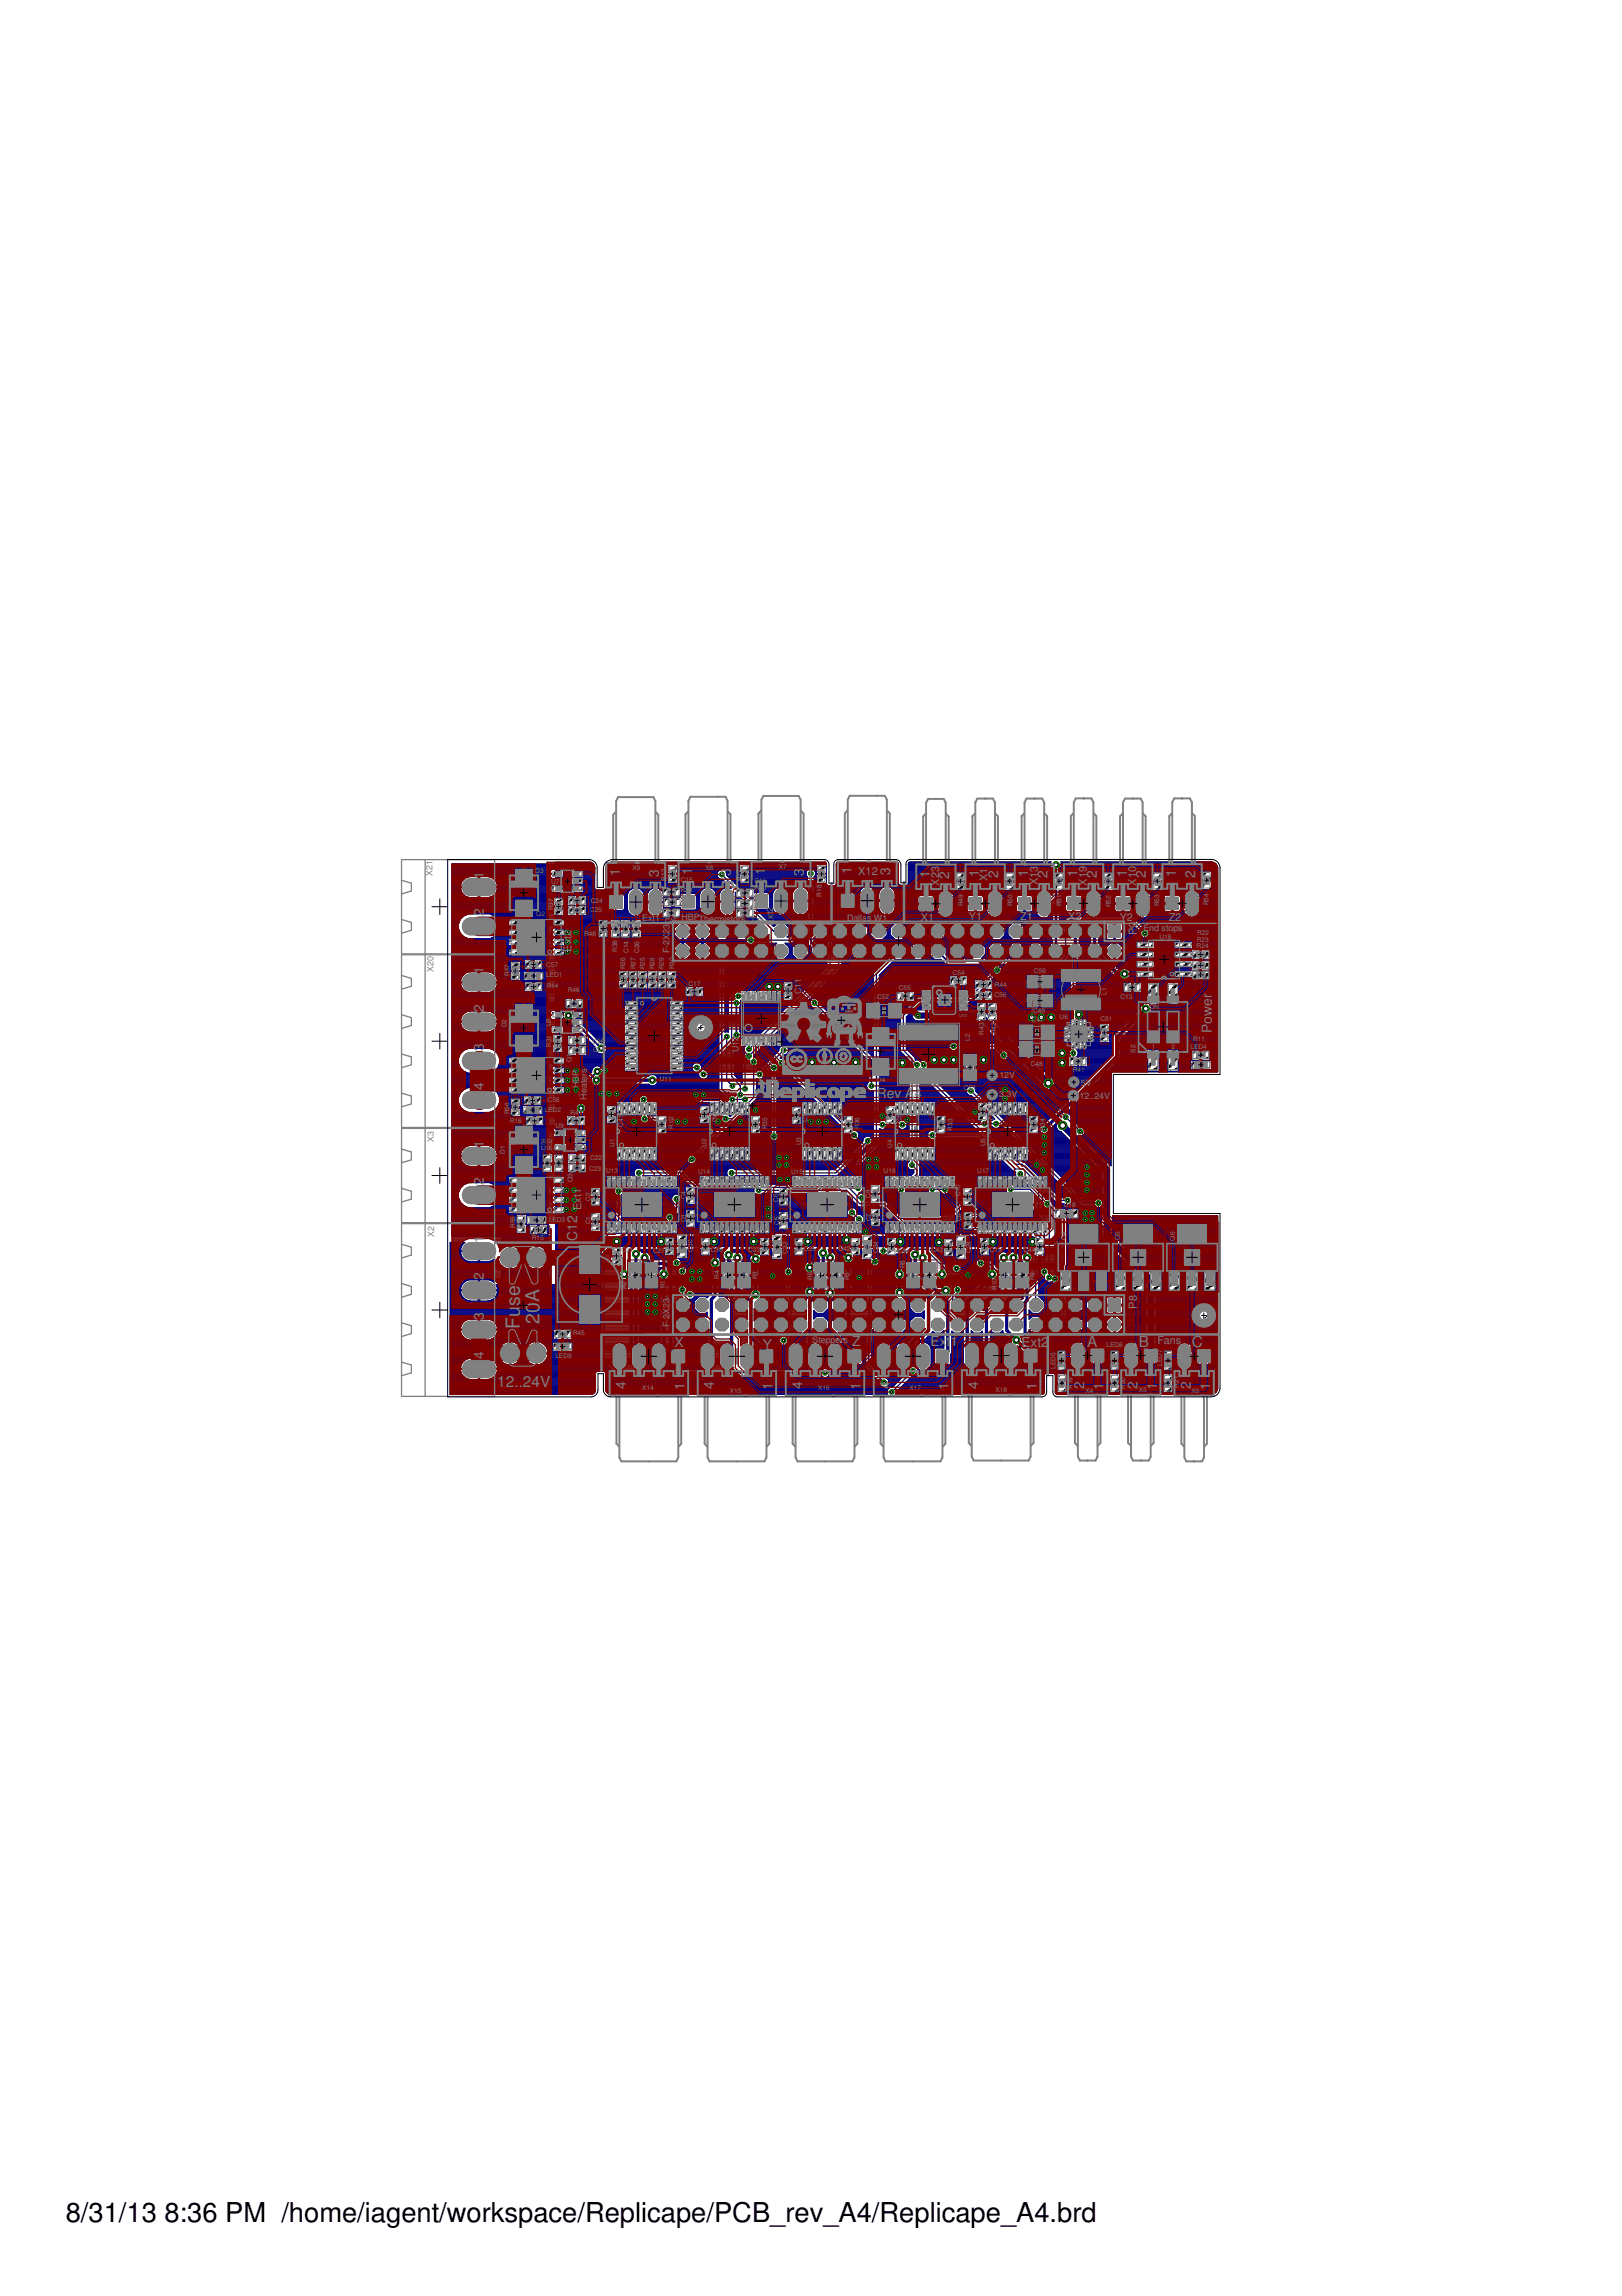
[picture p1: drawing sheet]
<svg xmlns="http://www.w3.org/2000/svg" width="210mm" height="297mm" viewBox="0 0 210 297" stroke-linecap="round" stroke-linejoin="round" font-family="sans-serif">
<defs><g id="words">
<g font-size="3.5">
<text x="8.5" y="287.5">8/31/13</text>
<text x="21.3" y="287.5">8:36 PM /home/iagent/workspace/Replicape/PCB_rev_A4/Replicape_A4.brd</text>
</g>
<g font-size="2.5" fill="#808080">
<text x="67.3" y="167.7" transform="rotate(-90 67.3 167.7)">e</text>
<text x="67.3" y="171.9" transform="rotate(-90 67.3 171.9)">F</text>
<text x="67.3" y="170.3" transform="rotate(-90 67.3 170.3)">u</text>
<text x="67.3" y="169" transform="rotate(-90 67.3 169)">s</text>
<text x="69.8" y="171.3" transform="rotate(-90 69.8 171.3)">2</text>
<text x="69.8" y="169.9" transform="rotate(-90 69.8 169.9)">0</text>
<text x="69.8" y="168.5" transform="rotate(-90 69.8 168.5)">A</text>
</g>
<g font-size="2" fill="#808080">
<text x="64.4" y="179.5">12..24V</text>
<text x="140.7" y="174.3">A</text>
<text x="147.4" y="174.2">B</text>
<text x="154.2" y="174.2">C</text>
</g>
<g font-size="1.8" fill="#808080">
<text x="62.6" y="113.7" transform="rotate(-90 62.6 113.7)">1</text>
<text x="80.2" y="113.3" transform="rotate(-90 80.2 113.3)">1</text>
<text x="85.2" y="113.4" transform="rotate(-90 85.2 113.4)">3</text>
<text x="89.6" y="113.3" transform="rotate(-90 89.6 113.3)">1</text>
<text x="94.6" y="113.4" transform="rotate(-90 94.6 113.4)">3</text>
<text x="99" y="113.2" transform="rotate(-90 99 113.2)">1</text>
<text x="104" y="113.3" transform="rotate(-90 104 113.3)">3</text>
<text x="110.2" y="113.1" transform="rotate(-90 110.2 113.1)">1</text>
<text x="115.2" y="113.3" transform="rotate(-90 115.2 113.3)">3</text>
<text x="120.3" y="113.5" transform="rotate(-90 120.3 113.5)">1</text>
<text x="122.8" y="113.7" transform="rotate(-90 122.8 113.7)">2</text>
<text x="126.7" y="113.5" transform="rotate(-90 126.7 113.5)">1</text>
<text x="129.2" y="113.6" transform="rotate(-90 129.2 113.6)">2</text>
<text x="133.1" y="113.5" transform="rotate(-90 133.1 113.5)">1</text>
<text x="135.6" y="113.6" transform="rotate(-90 135.6 113.6)">2</text>
<text x="139.4" y="113.5" transform="rotate(-90 139.4 113.5)">1</text>
<text x="141.9" y="113.6" transform="rotate(-90 141.9 113.6)">2</text>
<text x="145.8" y="113.5" transform="rotate(-90 145.8 113.5)">1</text>
<text x="148.3" y="113.6" transform="rotate(-90 148.3 113.6)">2</text>
<text x="152.2" y="113.5" transform="rotate(-90 152.2 113.5)">1</text>
<text x="154.7" y="113.6" transform="rotate(-90 154.7 113.6)">2</text>
<text x="62.6" y="118.6" transform="rotate(-90 62.6 118.6)">2</text>
<text x="62.6" y="130.9" transform="rotate(-90 62.6 130.9)">2</text>
<text x="62.6" y="126" transform="rotate(-90 62.6 126)">1</text>
<text x="156.8" y="131.4" transform="rotate(-90 156.8 131.4)">w</text>
<text x="156.8" y="130.2" transform="rotate(-90 156.8 130.2)">e</text>
<text x="156.8" y="129.2" transform="rotate(-90 156.8 129.2)">r</text>
<text x="62.6" y="135.9" transform="rotate(-90 62.6 135.9)">3</text>
<text x="156.8" y="133.6" transform="rotate(-90 156.8 133.6)">P</text>
<text x="156.8" y="132.4" transform="rotate(-90 156.8 132.4)">o</text>
<text x="62.6" y="141" transform="rotate(-90 62.6 141)">4</text>
<text x="113.5" y="142">Rev A</text>
<text x="118.3" y="142">4</text>
<text x="62.6" y="148.5" transform="rotate(-90 62.6 148.5)">1</text>
<text x="62.6" y="153.3" transform="rotate(-90 62.6 153.3)">2</text>
<text x="62.6" y="160.8" transform="rotate(-90 62.6 160.8)">1</text>
<text x="74.7" y="160.5" transform="rotate(-90 74.7 160.5)">C</text>
<text x="74.7" y="159.2" transform="rotate(-90 74.7 159.2)">1</text>
<text x="74.7" y="158.2" transform="rotate(-90 74.7 158.2)">2</text>
<text x="62.6" y="165.6" transform="rotate(-90 62.6 165.6)">2</text>
<text x="62.6" y="170.7" transform="rotate(-90 62.6 170.7)">3</text>
<text x="62.6" y="175.8" transform="rotate(-90 62.6 175.8)">4</text>
<text x="81" y="179.7" transform="rotate(-90 81 179.7)">4</text>
<text x="87.3" y="174.3">X</text>
<text x="88.6" y="179.9" transform="rotate(-90 88.6 179.9)">1</text>
<text x="92.4" y="179.7" transform="rotate(-90 92.4 179.7)">4</text>
<text x="98.7" y="174.5">Y</text>
<text x="100" y="179.9" transform="rotate(-90 100 179.9)">1</text>
<text x="103.8" y="179.7" transform="rotate(-90 103.8 179.7)">4</text>
<text x="110.3" y="174.1">Z</text>
<text x="111.4" y="179.9" transform="rotate(-90 111.4 179.9)">1</text>
<text x="115.2" y="179.7" transform="rotate(-90 115.2 179.7)">4</text>
<text x="120.4" y="174.2">Ex</text>
<text x="122.5" y="174.2">t</text>
<text x="122.8" y="179.9" transform="rotate(-90 122.8 179.9)">1</text>
<text x="123" y="174.2">1</text>
<text x="126.6" y="179.6" transform="rotate(-90 126.6 179.6)">4</text>
<text x="132.2" y="174.2">Ext2</text>
<text x="134.1" y="179.8" transform="rotate(-90 134.1 179.8)">1</text>
<text x="140.3" y="179.6" transform="rotate(-90 140.3 179.6)">2</text>
<text x="142.8" y="179.8" transform="rotate(-90 142.8 179.8)">1</text>
<text x="147.2" y="179.6" transform="rotate(-90 147.2 179.6)">2</text>
<text x="149.7" y="179.8" transform="rotate(-90 149.7 179.8)">1</text>
<text x="154.1" y="179.7" transform="rotate(-90 154.1 179.7)">2</text>
<text x="156.6" y="179.9" transform="rotate(-90 156.6 179.9)">1</text>
</g>
<g font-size="1.4" fill="#808080">
<text x="111.1" y="113.2">X12</text>
<text x="121.5" y="113.6" transform="rotate(-90 121.5 113.6)">2</text>
<text x="121.5" y="112.8" transform="rotate(-90 121.5 112.8)">3</text>
<text x="127.8" y="114" transform="rotate(-90 127.8 114)">X</text>
<text x="127.8" y="113" transform="rotate(-90 127.8 113)">1</text>
<text x="134.3" y="113.6" transform="rotate(-90 134.3 113.6)">1</text>
<text x="134.3" y="112.8" transform="rotate(-90 134.3 112.8)">3</text>
<text x="140.6" y="113.6" transform="rotate(-90 140.6 113.6)">1</text>
<text x="140.6" y="112.8" transform="rotate(-90 140.6 112.8)">9</text>
<text x="147" y="113.6" transform="rotate(-90 147 113.6)">1</text>
<text x="147" y="112.8" transform="rotate(-90 147 112.8)">0</text>
<text x="119.2" y="119.1">X1</text>
<text x="121.5" y="114.6" transform="rotate(-90 121.5 114.6)">X</text>
<text x="125.4" y="119">Y1</text>
<text x="132" y="119">Z1</text>
<text x="134.3" y="114.5" transform="rotate(-90 134.3 114.5)">X</text>
<text x="138.2" y="119">X2</text>
<text x="140.6" y="114.6" transform="rotate(-90 140.6 114.6)">X</text>
<text x="144.9" y="119.1">Y2</text>
<text x="147" y="114.6" transform="rotate(-90 147 114.6)">X</text>
<text x="151.2" y="119.1">Z2</text>
<text x="74" y="123.1" transform="rotate(-90 74 123.1)">E</text>
<text x="74" y="122.2" transform="rotate(-90 74 122.2)">x</text>
<text x="74" y="121.4" transform="rotate(-90 74 121.4)">t</text>
<text x="74" y="121.1" transform="rotate(-90 74 121.1)">2</text>
<text x="147.1" y="121" transform="rotate(-90 147.1 121)">P9</text>
<text x="75.2" y="155.6" transform="rotate(-90 75.2 155.6)">x</text>
<text x="75.2" y="154.9" transform="rotate(-90 75.2 154.9)">t</text>
<text x="75.2" y="154.5" transform="rotate(-90 75.2 154.5)">1</text>
<text x="75.2" y="156.5" transform="rotate(-90 75.2 156.5)">E</text>
<text x="147.1" y="169.3" transform="rotate(-90 147.1 169.3)">P</text>
<text x="147.1" y="168.4" transform="rotate(-90 147.1 168.4)">8</text>
<text x="149.8" y="173.9">Fans</text>
</g>
<g font-size="1.1" fill="#808080">
<text x="56" y="113.4" transform="rotate(-90 56 113.4)">X21</text>
<text x="83.1" y="119.1">Ext1</text>
<text x="86.6" y="119.6" transform="rotate(-90 86.6 119.6)">-</text>
<text x="88.2" y="119">HBPThermistors</text>
<text x="100.1" y="119.6" transform="rotate(-90 100.1 119.6)">E</text>
<text x="100.1" y="118.9" transform="rotate(-90 100.1 118.9)">x</text>
<text x="100.1" y="118.3" transform="rotate(-90 100.1 118.3)">t</text>
<text x="100.1" y="118" transform="rotate(-90 100.1 118)">2</text>
<text x="109.6" y="119.2">Dallas</text>
<text x="113.1" y="119.2">W1</text>
<text x="56.1" y="125.8" transform="rotate(-90 56.1 125.8)">X20</text>
<text x="86.6" y="123.3" transform="rotate(-90 86.6 123.3)">F</text>
<text x="86.6" y="122.6" transform="rotate(-90 86.6 122.6)">-</text>
<text x="86.6" y="122.3" transform="rotate(-90 86.6 122.3)">2</text>
<text x="86.6" y="121.6" transform="rotate(-90 86.6 121.6)">X</text>
<text x="86.6" y="120.9" transform="rotate(-90 86.6 120.9)">2</text>
<text x="86.6" y="120.2" transform="rotate(-90 86.6 120.2)">3</text>
<text x="148" y="120.5">End stops</text>
<text x="103.7" y="128.7" transform="rotate(-90 103.7 128.7)">C</text>
<text x="103.7" y="127.8" transform="rotate(-90 103.7 127.8)">1</text>
<text x="103.7" y="127.2" transform="rotate(-90 103.7 127.2)">1</text>
<text x="95.6" y="136.1" transform="rotate(-90 95.6 136.1)">U1</text>
<text x="95.6" y="134.6" transform="rotate(-90 95.6 134.6)">2</text>
<text x="74.9" y="140.8" transform="rotate(-90 74.9 140.8)">H</text>
<text x="74.9" y="140" transform="rotate(-90 74.9 140)">B</text>
<text x="74.9" y="139.2" transform="rotate(-90 74.9 139.2)">P</text>
<text x="75.9" y="142.3" transform="rotate(-90 75.9 142.3)">H</text>
<text x="75.9" y="141.4" transform="rotate(-90 75.9 141.4)">e</text>
<text x="75.9" y="140.8" transform="rotate(-90 75.9 140.8)">a</text>
<text x="75.9" y="140.2" transform="rotate(-90 75.9 140.2)">t</text>
<text x="75.9" y="139.9" transform="rotate(-90 75.9 139.9)">e</text>
<text x="75.9" y="139.2" transform="rotate(-90 75.9 139.2)">r</text>
<text x="75.9" y="138.8" transform="rotate(-90 75.9 138.8)">s</text>
<text x="129.3" y="141.9">3.3V</text>
<text x="129.3" y="139.4">12V</text>
<text x="139.7" y="142.1">12..24V</text>
<text x="139.9" y="140.5">5V</text>
<text x="56.1" y="147.7" transform="rotate(-90 56.1 147.7)">X3</text>
<text x="56.2" y="160.1" transform="rotate(-90 56.2 160.1)">X2</text>
<text x="86.6" y="167.9" transform="rotate(-90 86.6 167.9)">-</text>
<text x="86.6" y="171.7" transform="rotate(-90 86.6 171.7)">F</text>
<text x="86.6" y="171" transform="rotate(-90 86.6 171)">-</text>
<text x="86.6" y="170.6" transform="rotate(-90 86.6 170.6)">2</text>
<text x="86.6" y="170" transform="rotate(-90 86.6 170)">X</text>
<text x="86.6" y="169.2" transform="rotate(-90 86.6 169.2)">2</text>
<text x="86.6" y="168.6" transform="rotate(-90 86.6 168.6)">3</text>
<text x="105.1" y="173.7">Steppers</text>
</g>
<g font-size=".8" fill="#808080">
<text x="69.3" y="112.9">D3</text>
<text x="81.9" y="112.6">X9</text>
<text x="86.2" y="113.9" transform="rotate(-90 86.2 113.9)">R</text>
<text x="86.2" y="113.3" transform="rotate(-90 86.2 113.3)">1</text>
<text x="86.2" y="112.8" transform="rotate(-90 86.2 112.8)">3</text>
<text x="91.3" y="112.5">X8</text>
<text x="95.9" y="114" transform="rotate(-90 95.9 114)">R</text>
<text x="95.9" y="113.4" transform="rotate(-90 95.9 113.4)">1</text>
<text x="95.9" y="112.9" transform="rotate(-90 95.9 112.9)">7</text>
<text x="100.8" y="112.5">X7</text>
<text x="69.4" y="118.5">Q2</text>
<text x="71.3" y="114.4">U</text>
<text x="71.6" y="117.8" transform="rotate(-90 71.6 117.8)">R</text>
<text x="71.6" y="117.2" transform="rotate(-90 71.6 117.2)">37</text>
<text x="71.9" y="114.4">7</text>
<text x="76.4" y="118">C</text>
<text x="76.5" y="116.8">C24</text>
<text x="77" y="118">25</text>
<text x="86.1" y="119.5">C4</text>
<text x="87.1" y="119.5">5</text>
<text x="88.1" y="115.3">R39</text>
<text x="88.1" y="114.1">C15</text>
<text x="97.3" y="119.3">C46</text>
<text x="97.6" y="114.3">C16</text>
<text x="97.6" y="115.2">R40</text>
<text x="106.3" y="116" transform="rotate(-90 106.3 116)">R</text>
<text x="106.3" y="115.4" transform="rotate(-90 106.3 115.4)">1</text>
<text x="106.3" y="114.9" transform="rotate(-90 106.3 114.9)">8</text>
<text x="124.6" y="117.3" transform="rotate(-90 124.6 117.3)">R49</text>
<text x="131" y="117.3" transform="rotate(-90 131 117.3)">R50</text>
<text x="137.4" y="117.3" transform="rotate(-90 137.4 117.3)">R</text>
<text x="137.4" y="116.7" transform="rotate(-90 137.4 116.7)">51</text>
<text x="143.8" y="117.4" transform="rotate(-90 143.8 117.4)">R</text>
<text x="143.8" y="116.8" transform="rotate(-90 143.8 116.8)">52</text>
<text x="150" y="117.3" transform="rotate(-90 150 117.3)">R</text>
<text x="150" y="116.7" transform="rotate(-90 150 116.7)">53</text>
<text x="156.4" y="117.1" transform="rotate(-90 156.4 117.1)">R</text>
<text x="156.4" y="116.5" transform="rotate(-90 156.4 116.5)">5</text>
<text x="156.4" y="116.1" transform="rotate(-90 156.4 116.1)">4</text>
<text x="65.9" y="125.7" transform="rotate(-90 65.9 125.7)">5</text>
<text x="65.9" y="125.2" transform="rotate(-90 65.9 125.2)">7</text>
<text x="70.7" y="125.1">C57</text>
<text x="75.6" y="121.2">R</text>
<text x="76.2" y="121.2">48</text>
<text x="79.9" y="123.2" transform="rotate(-90 79.9 123.2)">R</text>
<text x="79.9" y="122.6" transform="rotate(-90 79.9 122.6)">3</text>
<text x="79.9" y="122.1" transform="rotate(-90 79.9 122.1)">8</text>
<text x="80.9" y="125.4" transform="rotate(-90 80.9 125.4)">R</text>
<text x="80.9" y="124.8" transform="rotate(-90 80.9 124.8)">2</text>
<text x="80.9" y="124.3" transform="rotate(-90 80.9 124.3)">6</text>
<text x="81.3" y="123.3" transform="rotate(-90 81.3 123.3)">C</text>
<text x="81.3" y="122.7" transform="rotate(-90 81.3 122.7)">1</text>
<text x="81.3" y="122.2" transform="rotate(-90 81.3 122.2)">4</text>
<text x="82.2" y="125.4" transform="rotate(-90 82.2 125.4)">R</text>
<text x="82.2" y="124.8" transform="rotate(-90 82.2 124.8)">2</text>
<text x="82.2" y="124.3" transform="rotate(-90 82.2 124.3)">7</text>
<text x="82.7" y="123.3" transform="rotate(-90 82.7 123.3)">C</text>
<text x="82.7" y="122.7" transform="rotate(-90 82.7 122.7)">2</text>
<text x="82.7" y="122.2" transform="rotate(-90 82.7 122.2)">6</text>
<text x="83.4" y="125.4" transform="rotate(-90 83.4 125.4)">R</text>
<text x="83.4" y="124.8" transform="rotate(-90 83.4 124.8)">2</text>
<text x="83.4" y="124.3" transform="rotate(-90 83.4 124.3)">5</text>
<text x="84.7" y="125.4" transform="rotate(-90 84.7 125.4)">R</text>
<text x="84.7" y="124.8" transform="rotate(-90 84.7 124.8)">2</text>
<text x="84.7" y="124.3" transform="rotate(-90 84.7 124.3)">8</text>
<text x="85.9" y="125.4" transform="rotate(-90 85.9 125.4)">R</text>
<text x="85.9" y="124.8" transform="rotate(-90 85.9 124.8)">2</text>
<text x="85.9" y="124.3" transform="rotate(-90 85.9 124.3)">9</text>
<text x="87.2" y="125.4" transform="rotate(-90 87.2 125.4)">R</text>
<text x="87.2" y="124.8" transform="rotate(-90 87.2 124.8)">3</text>
<text x="87.2" y="124.3" transform="rotate(-90 87.2 124.3)">0</text>
<text x="133.8" y="125.9">C50</text>
<text x="150.1" y="121.5">U18</text>
<text x="154.9" y="122.6">R24</text>
<text x="154.9" y="121.8">R23</text>
<text x="154.9" y="121">R22</text>
<text x="65.9" y="126.3" transform="rotate(-90 65.9 126.3)">R</text>
<text x="70.7" y="126.4">L</text>
<text x="70.7" y="127.8">R14</text>
<text x="71.1" y="126.4">ED1</text>
<text x="73.5" y="128.3">R46</text>
<text x="89.1" y="127.6">C17</text>
<text x="113.5" y="129.2">C52</text>
<text x="116.3" y="128.1">C55</text>
<text x="123.3" y="126.1">C54</text>
<text x="128.7" y="129">C56</text>
<text x="128.7" y="127.7">R44</text>
<text x="133.7" y="131.1">C49</text>
<text x="137.1" y="131.8">U6</text>
<text x="143.2" y="128.7" transform="rotate(-90 143.2 128.7)">L</text>
<text x="143.2" y="128.3" transform="rotate(-90 143.2 128.3)">1</text>
<text x="145" y="129.2">C13</text>
<text x="148.8" y="130.6">ON</text>
<text x="65.5" y="132.9" transform="rotate(-90 65.5 132.9)">D</text>
<text x="65.5" y="132.3" transform="rotate(-90 65.5 132.3)">2</text>
<text x="71.3" y="132.8" transform="rotate(-90 71.3 132.8)">U</text>
<text x="71.3" y="132.2" transform="rotate(-90 71.3 132.2)">8</text>
<text x="71.3" y="135.5" transform="rotate(-90 71.3 135.5)">R</text>
<text x="71.3" y="134.9" transform="rotate(-90 71.3 134.9)">31</text>
<text x="74" y="137.3" transform="rotate(-90 74 137.3)">Q</text>
<text x="74" y="136.7" transform="rotate(-90 74 136.7)">1</text>
<text x="76.7" y="135">C20</text>
<text x="76.8" y="136.1">C21</text>
<text x="125.5" y="134.7" transform="rotate(-90 125.5 134.7)">L</text>
<text x="125.5" y="134.2" transform="rotate(-90 125.5 134.2)">2</text>
<text x="127.3" y="133.9" transform="rotate(-90 127.3 133.9)">R</text>
<text x="127.3" y="133.3" transform="rotate(-90 127.3 133.3)">4</text>
<text x="127.3" y="132.8" transform="rotate(-90 127.3 132.8)">3</text>
<text x="128.9" y="133.8" transform="rotate(-90 128.9 133.8)">R</text>
<text x="128.9" y="133.2" transform="rotate(-90 128.9 133.2)">4</text>
<text x="128.9" y="132.7" transform="rotate(-90 128.9 132.7)">2</text>
<text x="133.4" y="137.9">C48</text>
<text x="133.5" y="132.3">C47</text>
<text x="142.4" y="132.1">C51</text>
<text x="146.9" y="136.2" transform="rotate(-90 146.9 136.2)">S</text>
<text x="146.9" y="135.6" transform="rotate(-90 146.9 135.6)">2</text>
<text x="149.1" y="135.7">1</text>
<text x="151.6" y="135.7">2</text>
<text x="154" y="135.8">LED4</text>
<text x="154.4" y="134.6">R11</text>
<text x="65.9" y="143.5" transform="rotate(-90 65.9 143.5)">5</text>
<text x="65.9" y="143.1" transform="rotate(-90 65.9 143.1)">6</text>
<text x="70.5" y="143.8">L</text>
<text x="70.9" y="142.6">C5</text>
<text x="71" y="143.8">ED</text>
<text x="71.9" y="142.6">8</text>
<text x="72.1" y="143.8">2</text>
<text x="85.4" y="139.9">U11</text>
<text x="113.5" y="140">D4</text>
<text x="124.7" y="141">C53</text>
<text x="138.8" y="138.6">R41</text>
<text x="65.3" y="149.3" transform="rotate(-90 65.3 149.3)">D</text>
<text x="65.3" y="148.7" transform="rotate(-90 65.3 148.7)">1</text>
<text x="65.9" y="144.2" transform="rotate(-90 65.9 144.2)">R</text>
<text x="66" y="145.3">R16</text>
<text x="70.6" y="148.8" transform="rotate(-90 70.6 148.8)">C</text>
<text x="70.6" y="148.2" transform="rotate(-90 70.6 148.2)">5</text>
<text x="70.6" y="147.7" transform="rotate(-90 70.6 147.7)">9</text>
<text x="71.5" y="148.8" transform="rotate(-90 71.5 148.8)">R3</text>
<text x="71.5" y="147.7" transform="rotate(-90 71.5 147.7)">2</text>
<text x="71.9" y="145.9">U9</text>
<text x="73.8" y="144.3">R47</text>
<text x="79.5" y="148.4" transform="rotate(-90 79.5 148.4)">U</text>
<text x="79.5" y="147.8" transform="rotate(-90 79.5 147.8)">1</text>
<text x="80.6" y="145.8" transform="rotate(-90 80.6 145.8)">C</text>
<text x="80.6" y="145.1" transform="rotate(-90 80.6 145.1)">4</text>
<text x="80.6" y="144.7" transform="rotate(-90 80.6 144.7)">1</text>
<text x="87.2" y="146" transform="rotate(-90 87.2 146)">R</text>
<text x="87.2" y="145.4" transform="rotate(-90 87.2 145.4)">1</text>
<text x="87.2" y="144.9" transform="rotate(-90 87.2 144.9)">2</text>
<text x="91.4" y="148.4" transform="rotate(-90 91.4 148.4)">U</text>
<text x="91.4" y="147.8" transform="rotate(-90 91.4 147.8)">2</text>
<text x="92.8" y="145.1" transform="rotate(-90 92.8 145.1)">C4</text>
<text x="92.8" y="144" transform="rotate(-90 92.8 144)">0</text>
<text x="99.3" y="146.1" transform="rotate(-90 99.3 146.1)">R</text>
<text x="99.3" y="145.5" transform="rotate(-90 99.3 145.5)">3</text>
<text x="99.3" y="145" transform="rotate(-90 99.3 145)">5</text>
<text x="103.7" y="148.2" transform="rotate(-90 103.7 148.2)">U</text>
<text x="103.7" y="147.6" transform="rotate(-90 103.7 147.6)">3</text>
<text x="104.5" y="145.2" transform="rotate(-90 104.5 145.2)">C</text>
<text x="104.5" y="144.5" transform="rotate(-90 104.5 144.5)">3</text>
<text x="104.5" y="144.1" transform="rotate(-90 104.5 144.1)">9</text>
<text x="111.2" y="146.1" transform="rotate(-90 111.2 146.1)">R</text>
<text x="111.2" y="145.4" transform="rotate(-90 111.2 145.4)">3</text>
<text x="111.2" y="145" transform="rotate(-90 111.2 145)">6</text>
<text x="115.4" y="148.5" transform="rotate(-90 115.4 148.5)">U</text>
<text x="115.4" y="147.9" transform="rotate(-90 115.4 147.9)">4</text>
<text x="116.7" y="145.3" transform="rotate(-90 116.7 145.3)">C</text>
<text x="116.7" y="144.7" transform="rotate(-90 116.7 144.7)">3</text>
<text x="116.7" y="144.3" transform="rotate(-90 116.7 144.3)">6</text>
<text x="123.3" y="146.3" transform="rotate(-90 123.3 146.3)">R</text>
<text x="123.3" y="145.7" transform="rotate(-90 123.3 145.7)">3</text>
<text x="123.3" y="145.2" transform="rotate(-90 123.3 145.2)">3</text>
<text x="127.5" y="148.3" transform="rotate(-90 127.5 148.3)">U</text>
<text x="127.5" y="147.7" transform="rotate(-90 127.5 147.7)">5</text>
<text x="128.7" y="144.9" transform="rotate(-90 128.7 144.9)">C37</text>
<text x="135.2" y="146.3" transform="rotate(-90 135.2 146.3)">R3</text>
<text x="135.2" y="145.2" transform="rotate(-90 135.2 145.2)">4</text>
<text x="74.1" y="153" transform="rotate(-90 74.1 153)">Q</text>
<text x="74.1" y="152.3" transform="rotate(-90 74.1 152.3)">3</text>
<text x="76.3" y="151.4">C23</text>
<text x="76.4" y="150.1">C22</text>
<text x="76.4" y="155.3" transform="rotate(-90 76.4 155.3)">C</text>
<text x="76.4" y="154.7" transform="rotate(-90 76.4 154.7)">2</text>
<text x="78.4" y="151.7">U13</text>
<text x="88.8" y="155.2" transform="rotate(-90 88.8 155.2)">C</text>
<text x="88.8" y="154.5" transform="rotate(-90 88.8 154.5)">4</text>
<text x="90.3" y="151.8">U14</text>
<text x="100.7" y="155.5" transform="rotate(-90 100.7 155.5)">C</text>
<text x="100.7" y="154.8" transform="rotate(-90 100.7 154.8)">6</text>
<text x="102.4" y="151.9">U15</text>
<text x="112.7" y="155" transform="rotate(-90 112.7 155)">C</text>
<text x="112.7" y="154.4" transform="rotate(-90 112.7 154.4)">8</text>
<text x="114.4" y="151.8">U16</text>
<text x="124.3" y="154.7" transform="rotate(-90 124.3 154.7)">C</text>
<text x="124.3" y="154.1" transform="rotate(-90 124.3 154.1)">1</text>
<text x="124.3" y="153.7" transform="rotate(-90 124.3 153.7)">0</text>
<text x="126.5" y="151.7">U17</text>
<text x="66.7" y="158.9" transform="rotate(-90 66.7 158.9)">R</text>
<text x="66.7" y="158.3" transform="rotate(-90 66.7 158.3)">5</text>
<text x="66.7" y="157.8" transform="rotate(-90 66.7 157.8)">5</text>
<text x="68.8" y="160.4">R15</text>
<text x="71" y="158.1">LE</text>
<text x="72" y="158.1">D3</text>
<text x="76.4" y="158.4" transform="rotate(-90 76.4 158.4)">C</text>
<text x="76.4" y="157.8" transform="rotate(-90 76.4 157.8)">1</text>
<text x="80.4" y="162">C</text>
<text x="81" y="162">3</text>
<text x="81.5" y="162">1</text>
<text x="88.8" y="158.1" transform="rotate(-90 88.8 158.1)">C</text>
<text x="88.8" y="157.5" transform="rotate(-90 88.8 157.5)">3</text>
<text x="89.6" y="161.9" transform="rotate(-90 89.6 161.9)">C30</text>
<text x="92" y="161.9">C38</text>
<text x="96.8" y="162">C33</text>
<text x="100.8" y="158.5" transform="rotate(-90 100.8 158.5)">C</text>
<text x="100.8" y="157.8" transform="rotate(-90 100.8 157.8)">5</text>
<text x="101.9" y="161.6" transform="rotate(-90 101.9 161.6)">32</text>
<text x="104" y="161.9">C35</text>
<text x="108.5" y="161.8">C42</text>
<text x="112.7" y="158" transform="rotate(-90 112.7 158)">C</text>
<text x="112.7" y="157.4" transform="rotate(-90 112.7 157.4)">7</text>
<text x="113.6" y="161.5" transform="rotate(-90 113.6 161.5)">34</text>
<text x="124.4" y="158" transform="rotate(-90 124.4 158)">C</text>
<text x="124.4" y="157.4" transform="rotate(-90 124.4 157.4)">9</text>
<text x="125.6" y="161.5" transform="rotate(-90 125.6 161.5)">28</text>
<text x="128.1" y="162">C19</text>
<text x="132.4" y="161.9">C44</text>
<text x="137.7" y="156.2">C18</text>
<text x="138" y="160.4" transform="rotate(-90 138 160.4)">Q4</text>
<text x="144.9" y="160.4" transform="rotate(-90 144.9 160.4)">Q</text>
<text x="144.9" y="159.7" transform="rotate(-90 144.9 159.7)">5</text>
<text x="152" y="160.5" transform="rotate(-90 152 160.5)">Q</text>
<text x="152" y="159.8" transform="rotate(-90 152 159.8)">6</text>
<text x="81.1" y="166.8" transform="rotate(-90 81.1 166.8)">R</text>
<text x="81.1" y="166.2" transform="rotate(-90 81.1 166.2)">2</text>
<text x="84.5" y="162.2">C27</text>
<text x="86.1" y="166.7" transform="rotate(-90 86.1 166.7)">R</text>
<text x="86.1" y="166.1" transform="rotate(-90 86.1 166.1)">1</text>
<text x="93.1" y="165.4" transform="rotate(-90 93.1 165.4)">R</text>
<text x="93.1" y="164.8" transform="rotate(-90 93.1 164.8)">4</text>
<text x="98" y="165.5" transform="rotate(-90 98 165.5)">R</text>
<text x="98" y="164.9" transform="rotate(-90 98 164.9)">3</text>
<text x="101.9" y="162.2" transform="rotate(-90 101.9 162.2)">C</text>
<text x="105.1" y="165.6" transform="rotate(-90 105.1 165.6)">R</text>
<text x="105.1" y="165" transform="rotate(-90 105.1 165)">6</text>
<text x="109.9" y="165.6" transform="rotate(-90 109.9 165.6)">R</text>
<text x="109.9" y="165" transform="rotate(-90 109.9 165)">5</text>
<text x="113.6" y="162.1" transform="rotate(-90 113.6 162.1)">C</text>
<text x="116" y="162.1">C29</text>
<text x="117.1" y="164.1" transform="rotate(-90 117.1 164.1)">R</text>
<text x="117.1" y="163.5" transform="rotate(-90 117.1 163.5)">8</text>
<text x="120.5" y="162">C43</text>
<text x="122" y="164.2" transform="rotate(-90 122 164.2)">R7</text>
<text x="125.6" y="162.1" transform="rotate(-90 125.6 162.1)">C</text>
<text x="129" y="166.9" transform="rotate(-90 129 166.9)">R</text>
<text x="129" y="166.3" transform="rotate(-90 129 166.3)">1</text>
<text x="129" y="165.8" transform="rotate(-90 129 165.8)">0</text>
<text x="133.9" y="165.6" transform="rotate(-90 133.9 165.6)">R9</text>
<text x="74.1" y="172.7">R45</text>
<text x="71.9" y="175.7">L</text>
<text x="72.3" y="175.7">ED8</text>
<text x="83.1" y="179.9">X14</text>
<text x="105.9" y="179.9">X16</text>
<text x="117.7" y="179.9">X17</text>
<text x="136.6" y="177.1" transform="rotate(-90 136.6 177.1)">L</text>
<text x="136.6" y="176.7" transform="rotate(-90 136.6 176.7)">E</text>
<text x="136.6" y="176.1" transform="rotate(-90 136.6 176.1)">D</text>
<text x="136.6" y="175.5" transform="rotate(-90 136.6 175.5)">5</text>
<text x="138.8" y="179.7" transform="rotate(-90 138.8 179.7)">R</text>
<text x="138.8" y="179.1" transform="rotate(-90 138.8 179.1)">1</text>
<text x="138.8" y="178.6" transform="rotate(-90 138.8 178.6)">9</text>
<text x="143.2" y="174.2">LED6</text>
<text x="145.6" y="179.7" transform="rotate(-90 145.6 179.7)">R</text>
<text x="145.6" y="179.1" transform="rotate(-90 145.6 179.1)">2</text>
<text x="145.6" y="178.6" transform="rotate(-90 145.6 178.6)">0</text>
<text x="150.4" y="176.7" transform="rotate(-90 150.4 176.7)">L</text>
<text x="150.4" y="176.2" transform="rotate(-90 150.4 176.2)">E</text>
<text x="150.4" y="175.6" transform="rotate(-90 150.4 175.6)">D</text>
<text x="150.4" y="175" transform="rotate(-90 150.4 175)">7</text>
<text x="152.5" y="179.5" transform="rotate(-90 152.5 179.5)">R</text>
<text x="152.5" y="178.9" transform="rotate(-90 152.5 178.9)">2</text>
<text x="152.5" y="178.5" transform="rotate(-90 152.5 178.5)">1</text>
<text x="94.4" y="180.2">X15</text>
<text x="128.8" y="180.1">X18</text>
<text x="140.5" y="180.2">X4</text>
<text x="147.4" y="180.1">X5</text>
<text x="154.2" y="180.3">X6</text>
</g>
<text font-size=".6" fill="#808080" x="124.1" y="131.6">U10</text>
</g></defs>
<g fill="#808080" stroke="#808080" stroke-width=".13">
<path d="M155 174.7h1.6v1.6h-1.6z"/>
<path d="M152.6 174.2a.82 .82 0 0 1 .9-.3 .82 .82 0 0 1 .6 .7v1.8a.82 .82 0 0 1-.8 .7 .82 .82 0 0 1-.8-.7v-1.8z"/>
<path d="M148.1 174.6h1.6v1.6h-1.6z"/>
<path d="M145.7 174.1a.82 .82 0 0 1 .9-.3 .82 .82 0 0 1 .6 .7v1.8a.82 .82 0 0 1-.8 .7 .82 .82 0 0 1-.8-.7v-1.8z"/>
<path d="M141.2 174.6h1.6v1.6h-1.6z"/>
<path d="M138.9 174.1a.82 .82 0 0 1 .8-.3 .82 .82 0 0 1 .6 .7v1.8a.82 .82 0 0 1-.8 .7 .82 .82 0 0 1-.8-.7v-1.8z"/>
<path d="M60 161.2l.3-.2 .5-.2h2.4a1.11 1.11 0 0 1 .9 1.1 1.11 1.11 0 0 1-.9 1.1h-2.4a1.13 1.13 0 0 1-.8-1.8z"/>
<path d="M60 166.3l.3-.2 .5-.3h2.4a1.11 1.11 0 0 1 .9 1.1 1.11 1.11 0 0 1-.9 1.1h-2.4a1.13 1.13 0 0 1-.8-1.7z"/>
<path d="M60 176.4l.3-.2 .5-.2h2.4a1.11 1.11 0 0 1 .9 1.1 1.11 1.11 0 0 1-.9 1.1h-2.4a1.13 1.13 0 0 1-.8-1.8z"/>
<path d="M60 171.3l.3-.2 .5-.2h2.4a1.11 1.11 0 0 1 .9 1.1 1.11 1.11 0 0 1-.9 1.1h-2.4a1.13 1.13 0 0 1-.8-1.8z"/>
<path d="M60 126.4l.3-.2 .5-.2h2.4a1.11 1.11 0 0 1 .9 1.1 1.11 1.11 0 0 1-.9 1.1h-2.4a1.13 1.13 0 0 1-.8-1.8z"/>
<path d="M60 131.5l.3-.2 .5-.2h2.4a1.11 1.11 0 0 1 .9 1.1 1.11 1.11 0 0 1-.9 1.1h-2.4a1.13 1.13 0 0 1-.8-1.8z"/>
<path d="M60 141.6l.3-.2 .5-.2h2.4a1.11 1.11 0 0 1 .9 1.1 1.11 1.11 0 0 1-.9 1.1h-2.4a1.13 1.13 0 0 1-.8-1.8z"/>
<path d="M60 136.6l.3-.2 .5-.3h2.4a1.11 1.11 0 0 1 .9 1.1 1.11 1.11 0 0 1-.9 1.1h-2.4a1.13 1.13 0 0 1-.8-1.7z"/>
<path d="M60 148.9l.3-.2 .5-.3h2.4a1.11 1.11 0 0 1 .9 1.1 1.11 1.11 0 0 1-.9 1.1h-2.4a1.13 1.13 0 0 1-.8-1.7z"/>
<path d="M60 153.9l.3-.2 .5-.2h2.4a1.11 1.11 0 0 1 .9 1.1 1.11 1.11 0 0 1-.9 1.1h-2.4a1.13 1.13 0 0 1-.8-1.8z"/>
<path d="M60.3 113.9l.5-.2h2.4a1.11 1.11 0 0 1 .9 1.1 1.11 1.11 0 0 1-.9 1.1h-2.4a1.12 1.12 0 0 1-.9-.9 1.12 1.12 0 0 1 .4-1.1z"/>
<path d="M60.3 119l.5-.3h2.4a1.11 1.11 0 0 1 .9 1.1 1.11 1.11 0 0 1-.9 1.1h-2.4a1.12 1.12 0 0 1-.9-.8 1.12 1.12 0 0 1 .4-1.1z"/>
<path d="M87 174.7h1.6v1.6h-1.6z"/>
<path d="M84.6 174.2a.82 .82 0 0 1 .9-.3 .82 .82 0 0 1 .6 .7v1.8a.82 .82 0 0 1-.9 .7 .82 .82 0 0 1-.8-.7v-1.8z"/>
<path d="M82.1 174.2a.82 .82 0 0 1 .8-.3 .82 .82 0 0 1 .6 .7v1.8a.82 .82 0 0 1-.8 .7 .82 .82 0 0 1-.8-.7v-1.8z"/>
<path d="M79.5 174.2a.82 .82 0 0 1 .9-.3 .82 .82 0 0 1 .6 .7v1.8a.82 .82 0 0 1-.8 .7 .82 .82 0 0 1-.8-.7v-1.8z"/>
<path d="M98.4 174.7h1.6v1.6h-1.6z"/>
<path d="M96 174.2a.82 .82 0 0 1 .9-.3 .82 .82 0 0 1 .6 .7v1.8a.82 .82 0 0 1-.8 .7 .82 .82 0 0 1-.9-.7v-1.8z"/>
<path d="M93.5 174.2a.82 .82 0 0 1 .8-.3 .82 .82 0 0 1 .6 .7v1.8a.82 .82 0 0 1-.8 .7 .82 .82 0 0 1-.8-.7v-1.8z"/>
<path d="M90.9 174.2a.82 .82 0 0 1 .9-.3 .82 .82 0 0 1 .6 .7v1.8a.82 .82 0 0 1-.8 .7 .82 .82 0 0 1-.8-.7v-1.8z"/>
<path d="M109.8 174.7h1.6v1.6h-1.6z"/>
<path d="M107.4 174.2a.82 .82 0 0 1 .9-.3 .82 .82 0 0 1 .6 .7v1.8a.82 .82 0 0 1-.9 .7 .82 .82 0 0 1-.8-.7v-1.8z"/>
<path d="M104.9 174.2a.82 .82 0 0 1 .8-.3 .82 .82 0 0 1 .6 .7v1.8a.82 .82 0 0 1-.8 .7 .82 .82 0 0 1-.8-.7v-1.8z"/>
<path d="M102.3 174.2a.82 .82 0 0 1 .9-.3 .82 .82 0 0 1 .6 .7v1.8a.82 .82 0 0 1-.8 .7 .82 .82 0 0 1-.8-.7v-1.8z"/>
<path d="M121.2 174.7h1.6v1.6h-1.6z"/>
<path d="M118.8 174.2a.82 .82 0 0 1 .8-.3 .82 .82 0 0 1 .6 .7v1.8a.82 .82 0 0 1-.8 .7 .82 .82 0 0 1-.8-.7v-1.8z"/>
<path d="M116.2 174.2a.82 .82 0 0 1 .9-.3 .82 .82 0 0 1 .6 .7v1.8a.82 .82 0 0 1-.8 .7 .82 .82 0 0 1-.8-.7v-1.8z"/>
<path d="M113.7 174.2a.82 .82 0 0 1 .9-.3 .82 .82 0 0 1 .6 .7v1.8a.82 .82 0 0 1-.8 .7 .82 .82 0 0 1-.9-.7v-1.8z"/>
<path d="M132.6 174.6h1.6v1.6h-1.6z"/>
<path d="M130.2 174.1a.82 .82 0 0 1 .9-.3 .82 .82 0 0 1 .6 .7v1.8a.82 .82 0 0 1-.9 .7 .82 .82 0 0 1-.8-.7v-1.8z"/>
<path d="M127.7 174.1a.82 .82 0 0 1 .8-.3 .82 .82 0 0 1 .6 .7v1.8a.82 .82 0 0 1-.8 .7 .82 .82 0 0 1-.8-.7v-1.8z"/>
<path d="M125.1 174.1a.82 .82 0 0 1 .9-.3 .82 .82 0 0 1 .6 .7v1.8a.82 .82 0 0 1-.8 .7 .82 .82 0 0 1-.9-.7v-1.8z"/>
<path d="M97.7 115.8h1.6v1.6h-1.6z"/>
<path d="M100.4 115.3a.82 .82 0 0 1 .9-.3 .82 .82 0 0 1 .6 .7v1.8a.82 .82 0 0 1-.8 .7 .82 .82 0 0 1-.8-.7v-1.8z"/>
<path d="M103 115.3a.82 .82 0 0 1 .8-.3 .82 .82 0 0 1 .6 .7v1.8a.82 .82 0 0 1-.8 .7 .82 .82 0 0 1-.8-.7v-1.8z"/>
<path d="M88.3 115.8h1.6v1.7h-1.6z"/>
<path d="M91 115.4a.82 .82 0 0 1 .8-.3 .82 .82 0 0 1 .6 .7v1.7a.82 .82 0 0 1-.8 .7 .82 .82 0 0 1-.8-.7v-1.7z"/>
<path d="M93.5 115.4a.82 .82 0 0 1 .9-.3 .82 .82 0 0 1 .6 .7v1.7a.82 .82 0 0 1-.8 .7 .82 .82 0 0 1-.9-.7v-1.7z"/>
<path d="M78.9 115.9h1.6v1.6h-1.6z"/>
<path d="M81.6 115.5a.82 .82 0 0 1 .9-.3 .82 .82 0 0 1 .6 .6v1.8a.82 .82 0 0 1-.8 .7 .82 .82 0 0 1-.8-.7v-1.8z"/>
<path d="M84.2 115.5a.82 .82 0 0 1 .8-.3 .82 .82 0 0 1 .6 .6v1.8a.82 .82 0 0 1-.8 .7 .82 .82 0 0 1-.8-.7v-1.8z"/>
<path d="M119 116.1h1.6v1.6h-1.6z"/>
<path d="M121.8 115.7a.82 .82 0 0 1 .8-.3 .82 .82 0 0 1 .6 .7v1.7a.82 .82 0 0 1-.8 .7 .82 .82 0 0 1-.8-.7v-1.7z"/>
<path d="M125.4 116.1h1.6v1.6h-1.6z"/>
<path d="M128.1 115.7a.82 .82 0 0 1 .9-.3 .82 .82 0 0 1 .6 .6v1.8a.82 .82 0 0 1-.8 .7 .82 .82 0 0 1-.8-.7v-1.8z"/>
<path d="M131.8 116.1h1.6v1.6h-1.6z"/>
<path d="M134.5 115.7a.82 .82 0 0 1 .9-.3 .82 .82 0 0 1 .6 .6v1.8a.82 .82 0 0 1-.9 .7 .82 .82 0 0 1-.8-.7v-1.8z"/>
<path d="M138.2 116.1h1.6v1.6h-1.6z"/>
<path d="M140.9 115.6a.82 .82 0 0 1 .8-.3 .82 .82 0 0 1 .6 .7v1.8a.82 .82 0 0 1-.8 .7 .82 .82 0 0 1-.8-.7v-1.8z"/>
<path d="M144.5 116.1h1.6v1.6h-1.6z"/>
<path d="M147.2 115.7a.82 .82 0 0 1 .9-.3 .82 .82 0 0 1 .6 .6v1.8a.82 .82 0 0 1-.8 .7 .82 .82 0 0 1-.8-.7v-1.8z"/>
<path d="M150.9 116.1h1.6v1.6h-1.6z"/>
<path d="M153.6 115.6a.82 .82 0 0 1 .9-.3 .82 .82 0 0 1 .6 .7v1.8a.82 .82 0 0 1-.8 .7 .82 .82 0 0 1-.9-.7v-1.8z"/>
<path d="M108.9 115.7h1.6v1.6h-1.6z"/>
<path d="M111.7 115.1a.83 .83 0 0 1 1.4 .6v1.7a.82 .82 0 0 1-.9 .7 .82 .82 0 0 1-.8-.7v-1.7z"/>
<path d="M114.3 115.1a.83 .83 0 0 1 1.3 .6v1.7a.82 .82 0 0 1-.8 .7 .82 .82 0 0 1-.8-.7v-1.7z"/>
<path d="M143.4 168h1.6v1.6h-1.6z"/>
<path d="M143.4 119.7h1.6v1.6h-1.6z"/>
<circle cx="144.2" cy="171.4" r=".87"/>
<circle cx="141.7" cy="168.8" r=".87"/>
<circle cx="141.7" cy="171.4" r=".87"/>
<circle cx="139.1" cy="168.8" r=".87"/>
<circle cx="139.1" cy="171.4" r=".87"/>
<circle cx="136.6" cy="168.8" r=".87"/>
<circle cx="136.6" cy="171.4" r=".87"/>
<circle cx="134" cy="168.8" r=".87"/>
<circle cx="134" cy="171.4" r=".87"/>
<circle cx="131.5" cy="168.8" r=".87"/>
<circle cx="131.5" cy="171.4" r=".87"/>
<circle cx="129" cy="168.8" r=".87"/>
<circle cx="129" cy="171.4" r=".87"/>
<circle cx="126.4" cy="168.8" r=".87"/>
<circle cx="126.4" cy="171.4" r=".87"/>
<circle cx="123.9" cy="168.8" r=".87"/>
<circle cx="123.9" cy="171.4" r=".87"/>
<circle cx="121.4" cy="168.8" r=".87"/>
<circle cx="121.4" cy="171.4" r=".87"/>
<circle cx="118.8" cy="168.8" r=".87"/>
<circle cx="118.8" cy="171.4" r=".87"/>
<circle cx="116.3" cy="168.8" r=".87"/>
<circle cx="116.3" cy="171.4" r=".87"/>
<circle cx="113.7" cy="168.8" r=".87"/>
<circle cx="113.7" cy="171.4" r=".87"/>
<circle cx="111.2" cy="168.8" r=".87"/>
<circle cx="111.2" cy="171.4" r=".87"/>
<circle cx="108.7" cy="168.8" r=".87"/>
<circle cx="108.7" cy="171.4" r=".87"/>
<circle cx="106.1" cy="168.8" r=".87"/>
<circle cx="106.1" cy="171.4" r=".87"/>
<circle cx="103.6" cy="168.8" r=".87"/>
<circle cx="103.6" cy="171.4" r=".87"/>
<circle cx="101" cy="168.8" r=".87"/>
<circle cx="101" cy="171.4" r=".87"/>
<circle cx="98.5" cy="168.8" r=".87"/>
<circle cx="98.5" cy="171.4" r=".87"/>
<circle cx="96" cy="168.8" r=".87"/>
<circle cx="96" cy="171.4" r=".87"/>
<circle cx="93.4" cy="168.8" r=".87"/>
<circle cx="93.4" cy="171.4" r=".87"/>
<circle cx="90.9" cy="168.8" r=".87"/>
<circle cx="90.9" cy="171.4" r=".87"/>
<circle cx="88.3" cy="168.8" r=".87"/>
<circle cx="88.3" cy="171.4" r=".87"/>
<circle cx="144.2" cy="123" r=".87"/>
<circle cx="141.7" cy="120.5" r=".87"/>
<circle cx="141.7" cy="123" r=".87"/>
<circle cx="139.1" cy="120.5" r=".87"/>
<circle cx="139.1" cy="123" r=".87"/>
<circle cx="136.6" cy="120.5" r=".87"/>
<circle cx="136.6" cy="123" r=".87"/>
<circle cx="134" cy="120.5" r=".87"/>
<circle cx="134" cy="123" r=".87"/>
<circle cx="131.5" cy="120.5" r=".87"/>
<circle cx="131.5" cy="123" r=".87"/>
<circle cx="129" cy="120.5" r=".87"/>
<circle cx="129" cy="123" r=".87"/>
<circle cx="126.4" cy="120.5" r=".87"/>
<circle cx="126.4" cy="123" r=".87"/>
<circle cx="123.9" cy="120.5" r=".87"/>
<circle cx="123.9" cy="123" r=".87"/>
<circle cx="121.4" cy="120.5" r=".87"/>
<circle cx="121.4" cy="123" r=".87"/>
<circle cx="118.8" cy="120.5" r=".87"/>
<circle cx="118.8" cy="123" r=".87"/>
<circle cx="116.3" cy="120.5" r=".87"/>
<circle cx="116.3" cy="123" r=".87"/>
<circle cx="113.7" cy="120.5" r=".87"/>
<circle cx="113.7" cy="123" r=".87"/>
<circle cx="111.2" cy="120.5" r=".87"/>
<circle cx="111.2" cy="123" r=".87"/>
<circle cx="108.7" cy="120.5" r=".87"/>
<circle cx="108.7" cy="123" r=".87"/>
<circle cx="106.1" cy="120.5" r=".87"/>
<circle cx="106.1" cy="123" r=".87"/>
<circle cx="103.6" cy="120.5" r=".87"/>
<circle cx="103.6" cy="123" r=".87"/>
<circle cx="101" cy="120.5" r=".87"/>
<circle cx="101" cy="123" r=".87"/>
<circle cx="98.5" cy="120.5" r=".87"/>
<circle cx="98.5" cy="123" r=".87"/>
<circle cx="96" cy="120.5" r=".87"/>
<circle cx="96" cy="123" r=".87"/>
<circle cx="93.4" cy="120.5" r=".87"/>
<circle cx="93.4" cy="123" r=".87"/>
<circle cx="90.9" cy="120.5" r=".87"/>
<circle cx="90.9" cy="123" r=".87"/>
<circle cx="88.3" cy="120.5" r=".87"/>
<circle cx="88.3" cy="123" r=".87"/>
</g>
<g fill="#808080" stroke="#808080" stroke-width=".13">
<circle cx="66" cy="175.1" r="1.25"/>
<circle cx="69.4" cy="175.1" r="1.25"/>
<circle cx="66" cy="162.7" r="1.25"/>
<circle cx="69.4" cy="162.7" r="1.25"/>
</g>
<g fill="none" stroke="#000080" stroke-width=".17">
<path d="M58.5 114.5h1.1M58.5 119.4h.9M58.5 115h1.1M58.5 116.5h12.4M58.5 113.8h1.5M58.5 114.9h1.1M58.5 116.6h12.4M58.5 116.7h12.4M58.5 117h12.4M58.5 116.8h12.4M58.5 118.8h1.2M58.5 118.6h1.4"/>
<path d="M58.5 115.6h1.4M58.5 115.9h1.6M58.5 116.4h12.4M58.5 116.2h12.4M58.5 116.1h2.1M58.5 116h1.8M58.5 115.7h1.5M58.5 115.5h1.3M58.5 115.4h1.2M58.5 115.3h1.1M58.5 115.1h1.1M58.5 114.8h3.4"/>
<path d="M58.5 114.6h1.1M58.5 114.4h1.1M58.5 114.3h1.1M58.5 113.9h1.4M58.5 113.4h2.1M58.5 119.9h.8M58.5 119.8h.8M58.5 119.7h.8M58.5 119.5h.8M58.5 119.3h.9M58.5 119.2h1M58.5 119h1"/>
<path d="M58.5 118.9h1.1M58.5 118.7h1.3M58.5 118.4h1.6M58.5 118.3h1.9M58.5 118.2h12.4M58.5 118.1h12.4M58.5 117.9h12.4M58.5 117.8h12.4M58.5 117.7h12.4M58.5 117.6h12.4M58.5 117.5h12.4M58.5 117.3h12.4"/>
<path d="M58.5 117.2h12.4M58.5 117.1h12.4M58.5 114.2h1.2M58.5 114h1.3M58.5 113.7h1.6M58.5 113.5h1.8M58.5 113.3h12.4M58.5 113.2h12.4M58.5 113.1h12.4M58.5 112.9h12.4M58.5 112.8h12.4M58.5 112.7h12.4"/>
<path d="M58.5 112.6h12.4M58.5 112.4h12.4M58.5 112.3h12.4M58.5 112.2h12.4M58.5 112.1h12.4M58.5 112h12.4M58.5 111.8h12.4M59.3 119.5v.7M59.6 114.9h4.8M59.6 118.9l.4-.4 .6-.3h2.8l.5 .3 .5 .4M59.6 118.9l-.3 .6M59.9 113.9l.3-.3 .6-.2h2.3a1.37 1.37 0 0 1 1.3 1.3h-4.8l.1-.5z"/>
<path d="M61.9 113.4v2.7h-1.1a1.37 1.37 0 0 1-1.2-1.2M61.9 114.5h.2M61.9 115h.2M61.9 113.8h.2M61.9 114.9h.2M61.9 115.6h.2M61.9 115.9h.2M61.9 116.1h.2M61.9 116h.2M61.9 115.7h.2M61.9 115.5h.2M61.9 115.4h.2"/>
<path d="M61.9 115.3h.2M61.9 115.1h.2M61.9 114.6h.2M61.9 114.4h.2M61.9 114.3h.2M61.9 113.9h.2M61.9 114.2h.2M61.9 114h.2M61.9 113.7h.2M61.9 113.5h.2M62.1 113.4v2.7h1a1.37 1.37 0 0 0 1.3-1.2M62.1 114.8h8.8"/>
<path d="M63.3 113.4h7.6M63.4 116.1h7.5M63.6 118.3h7.3M63.7 116h7.2M63.7 113.5h7.2M63.9 115.9h7M63.9 113.7h7M63.9 118.4h7M64 113.8h6.9M64 115.7h6.9M64.1 118.6h6.8M64.1 115.6h6.8"/>
<path d="M64.1 113.9h6.8M64.2 118.7h6.7M64.2 115.5h6.7M64.2 114h6.7M64.3 115.4h6.6M64.3 114.2h6.6M64.3 118.8h6.6M64.3 115.3h6.6M64.3 114.3h6.6M64.4 115.1h6.5M64.4 114.4h6.5M64.4 114.5h6.5"/>
<path d="M64.4 115h6.5M64.4 114.9h6.5M64.4 114.6h6.5M64.4 118.9l.3 .6M64.4 118.9h6.5M64.5 119h6.4M64.5 119.2h6.4M64.6 119.3h6.3M64.6 119.4h6.3M64.7 119.5v.7M64.7 119.9h6.2M64.7 119.8h6.2"/>
<path d="M64.7 119.7h6.2M64.7 119.5h6.2M71.9 114.5h5M71.9 118.6h25.8M71.9 115h5.1M71.9 112.4h5M71.9 116.5h6.7M71.9 112.5h5M71.9 114.9h5M71.9 116.6h6.7M71.9 118.5h10M71.9 116.9h6.7"/>
<path d="M71.9 116.8h6.7M71.9 117.8h9.3M71.9 115.6h9.3M71.9 115.8h6.7M71.9 118h9.4M71.9 118.7h25.9M71.9 118.4h9.7M71.9 120h15.4M71.9 119.8h15.6M71.9 119.7h15.7M71.9 119.6h15.8M71.9 119.5h15.9"/>
<path d="M71.9 119.4h26.5M71.9 119.2h26.4M71.9 119.1h26.3M71.9 119h26.2M71.9 118.9h26.1M71.9 118.3h9.6M71.9 118.2h9.5M71.9 117.9h9.4M71.9 117.7h6.8M71.9 117.5h6.7M71.9 117.4h6.7M71.9 117.3h6.7"/>
<path d="M71.9 117.2h6.7M71.9 117.1h6.7M71.9 116.7h6.7M71.9 116.3h6.7M71.9 116.2h6.7M71.9 116.1h6.7M71.9 116h6.7M71.9 115.7h6.8M71.9 115.5h9.4M71.9 115.4h9.4M71.9 115.3h9.5M71.9 115.1h5.2"/>
<path d="M71.9 114.8h5M71.9 114.6h5M71.9 114.4h5M71.9 114.3h5M71.9 114.2h5M71.9 114h5M71.9 113.9h5M71.9 113.8h5M71.9 113.7h5M71.9 113.6h5M71.9 113.4h5M71.9 113.3h5"/>
<path d="M71.9 113.2h5M71.9 113.1h5M71.9 113h5M71.9 112.8h5M71.9 112.7h5M71.9 112.6h5M71.9 112.2h5.1M71.9 112.1h5M71.9 112h5M71.9 111.9h4.9M71.9 111.8h4.8M71.9 111.6h4.7"/>
<path d="M76.5 111.6l-4.6-.1v54.7M76.5 111.6h.1M76.5 111.6l.2 .1 .3 .5M76.9 112.3h.1M77 112.2l-.1 .1M78.2 115.1h3.3M78.3 115h3.4M78.4 114.5h15.8M78.4 112.4h28.5M78.4 112.5h26.1M78.4 114.9h3.6M78.4 114.8h16.1"/>
<path d="M78.4 114.6h16M78.4 114.4h15.7M78.4 114.3h15.6M78.4 114.2h15.5M78.4 114h15.3M78.4 113.9h15.2M78.4 113.8h15.1M78.4 113.7h14.7M78.4 113.6h14.5M78.4 113.4h14.5M78.4 113.3h14.4M78.4 113.2h14.4"/>
<path d="M78.4 113.1h14.4M78.4 113h14.4M78.4 112.8h14.5M78.4 112.7h14.5M78.4 112.6h14.6M78.4 112.2v2.7l-.2 .2h-1.1l-.2-.2v-2.6M78.4 112.2h28.5M78.5 112.1h28.4M78.5 112h28.4M78.6 111.9h28.3M78.7 111.8h28.2M78.8 115.6l-.2 .2v1.8l.2 .2"/>
<path d="M78.9 111.6h28M80.6 115.6l.2 .2v1.8l-.2 .2M80.8 115.7h.4M80.8 117.7h.4M80.8 116.5h.4M80.8 116.6h.4M80.8 116.9h.4M80.8 116.8h.4M80.8 115.8h.4M80.8 117.5h.4M80.8 117.4h.4M80.8 117.3h.4"/>
<path d="M80.8 117.2h.4M80.8 117.1h.4M80.8 116.7h.4M80.8 116.3h.4M80.8 116.2h.4M80.8 116.1h.4M80.8 116h.4M81.2 115.7v2a1.13 1.13 0 0 0 1.7 .7M81.2 115.7a1.13 1.13 0 0 1 1.1-.9 1.13 1.13 0 0 1 1.1 .9M82.6 114.9h1.9M82.6 118.5h1.9M82.9 115h1.3"/>
<path d="M82.9 118.4h1.3M83 115.1h1.1M83 118.3h1.1M83.1 115.3h.9M83.1 118.2h.8M83.2 118h.7M83.2 115.4h.7M83.3 117.9h.5M83.3 115.5h.5M83.3 115.6h.5M83.3 117.8h.5M83.4 116.5h.3"/>
<path d="M83.4 116.6h.3M83.4 116.9h.3M83.4 116.8h.3M83.4 115.7v2l-.2 .4-.3 .3M83.4 115.8h.3M83.4 117.7h.3M83.4 117.5h.3M83.4 117.4h.3M83.4 117.3h.3M83.4 117.2h.3M83.4 117.1h.3M83.4 116.7h1.3"/>
<path d="M83.4 116.3h.3M83.4 116.2h.3M83.4 116.1h.3M83.4 116h.3M83.4 115.7h.3M83.7 115.9v.7h2.2v-.7M83.8 117.9l-.1-1.1h2.2a1.82 1.82 0 0 1-.2 1.2l-.3 .4-.5 .2M83.8 117.9l.3 .4 .6 .3M83.9 115.4l-.2 .5M84.1 115.1l-.2 .3M84.7 115h.2M84.7 116.5h.2"/>
<path d="M84.7 114.9h.2M84.7 116.6h.2M84.7 118.5h.2M84.7 116.9h.2M84.7 116.8h.2M84.7 118.6h.1M84.7 114.9v3.7M84.7 114.9h.1M84.7 114.9l-.6 .2M84.7 117.8h.2M84.7 115.6h.2M84.7 115.8h.2"/>
<path d="M84.7 118h.2M84.7 118.4h.2M84.7 118.3h.2M84.7 118.2h.2M84.7 117.9h.2M84.7 117.7h.2M84.7 117.5h.2M84.7 117.4h.2M84.7 117.3h.2M84.7 117.2h.2M84.7 117.1h.2M84.7 116.3h.2"/>
<path d="M84.7 116.2h.2M84.7 116.1h.2M84.7 116h.2M84.7 115.7h.2M84.7 115.5h.2M84.7 115.4h.2M84.7 115.3h.2M84.7 115.1h.2M84.9 118.6h.1M84.9 114.9v3.7M84.9 114.9h.1M84.9 116.7h3.1"/>
<path d="M84.9 114.9l.5 .1M85.1 114.9h6.1M85.2 118.5h12.4M85.4 115h5.6M85.4 115l.3 .4M85.4 118.4h5.7M85.5 115.1h5.3M85.6 118.3h5.3M85.7 118.2h5.1M85.7 115.3h5M85.7 115.4l.2 .5M85.7 118h5"/>
<path d="M85.7 115.4h5M85.8 117.9h4.8M85.8 115.5h4.8M85.9 117.8h4.7M85.9 115.6h2.2M85.9 116.5h2.1M85.9 116.6h2.1M85.9 116.9h2.1M85.9 116.8h2.1M85.9 115.8h2.1M85.9 117.7h2.2M85.9 117.5h2.1"/>
<path d="M85.9 117.4h2.1M85.9 117.3h2.1M85.9 117.2h2.1M85.9 117.1h2.1M85.9 116.3h2.1M85.9 116.2h2.1M85.9 116.1h2.1M85.9 116h2.1M85.9 115.7h2.1M88 115.8l.2-.2h1.8l.2 .2v1.8l-.2 .2h-1.8l-.2-.2zM88.3 120h.1M88.3 119.8h.1"/>
<path d="M88.3 119.7h.1M88.3 119.6h.1M88.3 119.5h.1M88.9 119.5h1.5M89 119.6h1.2M89.1 119.7h1M89.2 119.8h.8M89.4 120h.5M90 115.6h.6M90.1 117.7h.4M90.1 115.7h.4M90.2 116.5h.3"/>
<path d="M90.2 116.6h.3M90.2 116.9h.3M90.2 116.8h.3M90.2 115.8h.3M90.2 117.5h.3M90.2 117.4h.3M90.2 117.3h.3M90.2 117.2h.3M90.2 117.1h.3M90.2 116.7h.3M90.2 116.3h.3M90.2 116.2h.3"/>
<path d="M90.2 116.1h.3M90.2 116h.3M90.7 118l-.2-.4v-1.9a1.11 1.11 0 0 1 1.1-.9 1.11 1.11 0 0 1 1.1 .9v1.9l-.2 .4M90.7 118l.3 .3 .4 .2M90.8 120h.2M90.8 119.8h.2M90.8 119.7h.2M90.8 119.6h.2M90.8 119.5h.2M91.4 119.5h1.5M91.5 119.6h1.3M91.7 119.7h1"/>
<path d="M91.8 119.8h.7M91.9 120h.5M92.1 114.9h1.6M92.1 118.4h1.6M92.3 115h1.2M92.3 118.3h1.2M92.4 115.1h1M92.4 118.2h.9M92.5 115.3h.8M92.5 118l-.3 .3-.4 .2M92.5 118h.7M92.6 115.4h.6"/>
<path d="M92.6 117.9h.6M92.6 115.5h.5M92.6 117.8h.5M92.7 115.6h.4M92.7 116.5h.4M92.7 116.6h3.6M92.7 116.9h.4M92.7 116.8h.4M92.7 115.8h.4M92.7 117.7h.4M92.7 117.5h.4M92.7 117.4h.4"/>
<path d="M92.7 117.3h.4M92.7 117.2h.4M92.7 117.1h.4M92.7 116.7h1.4M92.7 116.3h.4M92.7 116.2h.4M92.7 116.1h.4M92.7 116h.4M92.7 115.7h.4M93.1 117.7v-1h2.1v1M93.1 117.7l.4 .6M93.2 115.5a1 1 0 0 1 .9-.7v3.7"/>
<path d="M93.2 115.5l-.1 1.1M93.3 112.5a.64 .64 0 0 0-.5 .7 .64 .64 0 0 0 .7 .6l1.1 1.1-.4-.1M93.4 113.1l3.8 3.8v.6l3 3h.8M93.5 118.3l.6 .2M93.5 112.5a.6 .6 0 0 1 .5 .7M93.8 112.6h10.6M93.9 112.7h10.5M94 119.5h1.4M94 112.8h10.3M94 113.2l3.4 3.4v-.9l.2-.2h1.8l.2 .2v1.8l-.2 .1h-1.5l2.2 2.3 .5-.5h.9l.7 .6v.9M94 113.1h10.3M94 113h10.3"/>
<path d="M94.1 113.2h10.2M94.1 115h.1M94.1 116.5h.1M94.1 114.9h.1M94.1 116.9h.1M94.1 116.8h.1M94.1 117.8h.1M94.1 115.6h.1M94.1 115.8h.1M94.1 118h.1M94.1 118.4h.1M94.1 119.6h1.2"/>
<path d="M94.1 118.3h.1M94.1 118.2h.1M94.1 117.9h.1M94.1 117.7h.1M94.1 117.5h.1M94.1 117.4h.1M94.1 117.3h.1M94.1 117.2h.1M94.1 117.1h.1M94.1 116.3h.1M94.1 116.2h.1M94.1 116.1h.1"/>
<path d="M94.1 116h.1M94.1 115.7h.1M94.1 115.5h.1M94.1 115.4h.1M94.1 115.3h.1M94.1 115.1h.1M94.2 113.3h10.2M94.2 119.7h1M94.2 114.8v3.7l.7-.2M94.2 114.8h.1M94.2 116.7h2.2M94.3 113.4h10.2"/>
<path d="M94.3 119.8h.8M94.4 113.6h10.1M94.4 120h.6M94.6 113.7h9.9M94.7 118.4h2.8M94.7 113.8h9.8M94.8 113.9h9.7M94.8 118.3h2.5M94.9 114h9.6M95 118.2h2.2M95 114.2h9.5M95.1 118h2"/>
<path d="M95.1 117.9h1.9M95.1 114.3h9.4M95.2 115.5v.1M95.2 115.5l1.6 1.6M95.2 115.5h.1M95.2 117.8h1.7M95.2 115.6h.1M95.2 117.7l-.3 .6M95.2 115.6v1M95.2 117.7h1.6M95.2 115.7h.2M95.2 116.5h1"/>
<path d="M95.2 116.9h1.4M95.2 116.8h1.3M95.2 115.8h.4M95.2 117.5h1.6M95.2 117.4h1.6M95.2 117.3h1.6M95.2 117.2h1.6M95.2 117.1h1.6M95.2 116.3h.9M95.2 116.2h.7M95.2 116.1h.6M95.2 116h.5"/>
<path d="M95.3 114.4h9.2M95.4 114.5h9.1M95.5 114.6h9M95.6 114.8h5.1M95.8 114.9h4.6M95.9 115h4.4M96 115.1h4.2M96.1 115.3h4M96.2 115.4h3.9M96.4 115.5h1.2M96.5 115.6h1M96.5 119.5h1.5"/>
<path d="M96.6 115.7h.8M96.6 119.6h1.3M96.7 115.8h.7M96.8 117.7l1.7 1.7h-.4l-.7 .6v.9M96.8 117.1v.6M96.8 119.7h.9M96.8 116h.6M96.9 119.8h.7M97 116.1h.4M97 120h.5M97.1 116.2h.3M97.2 116.3h.2"/>
<path d="M97.3 116.5h.1M97.9 117.7h2.1M98 117.8h2.1M98.1 117.9h2M98.3 118h1.9M98.4 118.2h2M98.5 118.3h2M98.6 118.4h2.2M98.7 118.5h5.8M98.9 118.6h5.6M99 118.7h5.5M99.1 118.9h5.4"/>
<path d="M99.2 119h5.3M99.3 119.1h5.2M99.5 119.2h5M99.5 115.5h.5M99.5 117.5h.5M99.6 115.6h.4M99.6 119.4h4.9M99.6 116.5h.4M99.6 116.6h.4M99.6 116.9h.4M99.6 116.8h.4M99.6 115.8h.4"/>
<path d="M99.6 117.4h.4M99.6 117.3h.4M99.6 117.2h.4M99.6 117.1h.4M99.6 116.7h.4M99.6 116.3h.4M99.6 116.2h.4M99.6 116.1h.4M99.6 116h.4M99.6 115.7h.4M99.7 119.5h.8M99.8 119.6h.6"/>
<path d="M99.9 119.7h.4M100 117.5a1.11 1.11 0 0 0 1.1 .9 1.11 1.11 0 0 0 1.1-.9M100 117.5v-1.9a1.11 1.11 0 0 1 1.1-.9 1.11 1.11 0 0 1 1.1 .9v1.9M100.1 119.8h.1M101.3 118.4h2.1M101.4 114.8h1.8M101.6 119.5h1.5M101.6 118.3h1.5M101.7 114.9h1.3M101.7 119.6h1.2M101.8 118.2h1.1M101.8 115h1"/>
<path d="M101.8 119.7h1M101.9 118h.9M101.9 119.8h.8M101.9 115.1h.8M102 117.9h.7M102 115.3h.7M102 117.8h.6M102.1 120h.5M102.1 115.4h.5M102.1 117.7h.5M102.1 115.5h.5M102.2 116.6h1.3"/>
<path d="M102.2 116.9h.3M102.2 116.8h.3M102.2 115.6h.3M102.2 115.8h.3M102.2 117.5h.3M102.2 117.4h.3M102.2 117.3h.3M102.2 117.2h.3M102.2 117.1h.3M102.2 116.7h.3M102.2 116.3h.3M102.2 116.2h.3"/>
<path d="M102.2 116.1h.3M102.2 116h.3M102.2 115.7h.3M102.5 117.4v-.8h1.2v1.8M102.5 115.7v.8M102.5 117.4l.2 .5M102.6 115.4l-.1 .3M102.7 117.9l.1 .1M102.8 118l.1 .2M102.9 118.2l.5 .2M103.4 118.4h.1M103.5 115h.2"/>
<path d="M103.5 114.7h.1M103.5 114.7v3.7M103.5 114.7l-.6 .3-.3 .4M103.5 118.4h.1M103.5 114.9h.2M103.5 116.9h.2M103.5 116.8h.2M103.5 117.8h.2M103.5 115.6h.2M103.5 115.8h.2M103.5 118h.2M103.5 118.4h.2"/>
<path d="M103.5 118.3h.2M103.5 118.2h.2M103.5 117.9h.2M103.5 117.7h.2M103.5 117.5h.2M103.5 117.4h.2M103.5 117.3h.2M103.5 117.2h.2M103.5 117.1h.2M103.5 116.7h.2M103.5 116.3h.2M103.5 116.2h.2"/>
<path d="M103.5 116.1h.2M103.5 116h.2M103.5 115.7h.2M103.5 115.5h.2M103.5 115.4h.2M103.5 115.3h.2M103.5 115.1h.2M103.5 114.8h.2M103.7 114.7h.1M103.7 114.7v1.8h-1.5M103.7 118.4h.1M103.8 118.4h.7"/>
<path d="M103.9 118.4l.3-.1 .3-.3v1.8l-.5-.4h-.9l-.6 .6v.9M103.9 118.4h-.2M104 114.8h.5M104.1 119.5h.4M104.1 118.3h.4M104.2 114.9h.3M104.2 119.6h.3M104.3 118.2h.2M104.4 119.7h.1M104.4 115h.1M104.4 118h.1M104.8 112.4a.64 .64 0 0 0-.3 1.1v1.6l-.3-.2-.5-.2"/>
<path d="M105.1 112.4l.2 .1M105.3 112.5a.61 .61 0 0 1 .1 1v6.2l.3-.3h.9l.6 .6v.9M105.3 112.5h1.6M105.4 114.5h1.7M105.4 118.6h16.4M105.4 115h6M105.4 116.5h3.2M105.4 114.9h6.2M105.4 116.6h3.2M105.4 118.5h16.2M105.4 116.9h3.2M105.4 116.8h3.2"/>
<path d="M105.4 117.8h5.9M105.4 115.6h3.2M105.4 115.8h3.2M105.4 118h6M105.4 118.7h16.7M105.4 118.4h16.1M105.4 119.6h.1M105.4 119.5h.2M105.4 119.4h30.8M105.4 119.2h30.8M105.4 119.1h30.8M105.4 119h30.8"/>
<path d="M105.4 118.9h30.8M105.4 118.3h6.3M105.4 118.2h6.1M105.4 117.9h5.9M105.4 117.7h5.8M105.4 117.5h3.3M105.4 117.4h3.2M105.4 117.3h3.2M105.4 117.2h3.2M105.4 117.1h3.2M105.4 116.7h3.2M105.4 116.3h3.2"/>
<path d="M105.4 116.2h3.2M105.4 116.1h3.2M105.4 116h3.2M105.4 115.7h3.2M105.4 115.5h3.4M105.4 115.4h5.8M105.4 115.3h5.9M105.4 115.1h5.9M105.4 114.8h6.4M105.4 114.6h30.8M105.4 114.4h1.6M105.4 114.3h1.5"/>
<path d="M105.4 114.2h1.5M105.4 114h1.5M105.4 113.9h1.5M105.4 113.8h1.5M105.4 113.7h1.5M105.4 113.6h1.5M105.4 113.4h1.5M105.4 112.6h1.5M105.5 113.3h1.4M105.5 112.7h1.4M105.5 113.2h1.4M105.5 112.8h1.4"/>
<path d="M105.6 113.1h1.3M105.6 113h1.3M106.7 119.5h1.4M106.8 119.6h1.2M106.9 119.7h1M106.9 112h.1M106.9 111.8l-.1-.3h-27.7l-.3 .2-.4 .5M106.9 111.8v.1M106.9 112v2.4l.2 .2h1l.1-.2v-2.4M106.9 111.9v.1M107 119.8h.8M107.1 120h.6"/>
<path d="M108.1 114.5h28.1M108.2 114.4h8.1M108.2 111.8v.1M108.2 111.9l.1 .1M108.2 112.4h8M108.2 112.5h8M108.2 114.3h8M108.2 114.2h8M108.2 114h8M108.2 113.9h8M108.2 113.8h8M108.2 113.7h8"/>
<path d="M108.2 113.6h8M108.2 113.4h8M108.2 113.3h8M108.2 113.2h8M108.2 113.1h8M108.2 113h8M108.2 112.8h8M108.2 112.7h8M108.2 112.6h8M108.2 112.2h8M108.2 112.1h8M108.2 112h8"/>
<path d="M108.2 111.9h8M108.2 111.8h8M108.3 112h-.1M108.3 111.6h7.9M108.6 115.6l.2-.2h1.8l.2 .2v1.8l-.2 .2h-1.8l-.2-.2zM109.2 119.5h1.5M109.3 119.6h1.3M109.4 119.7h1M109.6 119.8h.7M109.7 120h.5M110.6 115.5h.6M110.7 117.5h.5"/>
<path d="M110.8 115.6h.3M110.8 116.5h.3M110.8 116.6h.3M110.8 116.9h.3M110.8 116.8h.3M110.8 115.8h.3M110.8 117.4h.3M110.8 117.3h.3M110.8 117.2h.3M110.8 117.1h.3M110.8 116.7h.3M110.8 116.3h.3"/>
<path d="M110.8 116.2h.3M110.8 116.1h.3M110.8 116h.3M110.8 115.7h.3M111.7 119.5h1.5M111.9 119.6h1.2M112 119.7h1M112 118.4l-.4-.2-.3-.3-.2-.4v-2a1.11 1.11 0 0 1 1.1-.8 1.11 1.11 0 0 1 1.1 .8v2l-.1 .4-.3 .3-.4 .2M112.1 119.8h.8M112.2 120h.5M112.7 114.8h1.6M112.7 118.3h1.6"/>
<path d="M112.9 114.9h1.2M112.9 118.2h1.2M113 115h1M113.1 118h.9M113.1 115.1h.8M113.2 117.9h.7M113.2 115.3h.6M113.2 117.8h.6M113.3 117.7h.4M113.3 115.4h.4M113.3 117.5h.4M113.3 115.5h.4"/>
<path d="M113.3 116.5h5.4M113.3 116.6h5.4M113.3 116.9h.4M113.3 116.8h.4M113.3 115.6h.4M113.3 115.8h.4M113.3 117.4h.4M113.3 117.3h.4M113.3 117.2h.4M113.3 117.1h.4M113.3 116.7h.4M113.3 116.3h.4"/>
<path d="M113.3 116.2h.4M113.3 116.1h.4M113.3 116h.4M113.3 115.7h.4M113.7 116.6v.9M113.7 115.5v1M114.3 119.5h1.5M114.4 119.6h1.2M114.5 119.7h1M114.6 119.8h.8M114.7 114.7h.1M114.7 114.7a1.1 1.1 0 0 0-1 .8"/>
<path d="M114.7 115h.2M114.7 114.9h.2M114.7 116.9h.2M114.7 116.8h.2M114.7 117.8h.2M114.7 115.6h.2M114.7 115.8h.2M114.7 118h.2M114.7 114.7v3.7a1.09 1.09 0 0 1-1-.9M114.7 118.3h.2M114.7 118.2h.2M114.7 117.9h.2"/>
<path d="M114.7 117.7h.2M114.7 117.5h.2M114.7 117.4h.2M114.7 117.3h.2M114.7 117.2h.2M114.7 117.1h.2M114.7 116.7h.2M114.7 116.3h.2M114.7 116.2h.2M114.7 116.1h.2M114.7 116h.2M114.7 115.7h.2"/>
<path d="M114.7 115.5h.2M114.7 115.4h.2M114.7 115.3h.2M114.7 115.1h.2M114.7 114.8h.2M114.8 120h.5M115.2 114.8h21M115.3 118.3h6.1M115.4 114.9h20.8M115.5 118.2h5.9M115.5 115h20.7M115.6 118h5.7"/>
<path d="M115.7 115.1h6.3M115.7 117.9h3.1M115.7 115.3h6.1M115.8 117.8h3M115.8 115.4l-.3-.5-.6-.2v3.7M115.8 115.4l.1 1.1M115.8 117.7h2.9M115.8 115.4h5.8M115.8 115.5h5.7M115.8 115.6h5.6M115.8 117.5l-.3 .6-.6 .3M115.8 117.5h2.9"/>
<path d="M115.9 116.6l-.1 .9M115.9 116.9h3.9M115.9 116.8h2.8M115.9 115.8h3.1M115.9 117.4h2.8M115.9 117.3h2.8M115.9 117.2h2.8M115.9 117.1h2.8M115.9 116.7h2.8M115.9 116.3h2.8M115.9 116.2h2.8M115.9 116.1h2.8"/>
<path d="M115.9 116h2.9M115.9 115.7h5.5M116.2 111.7l-.2-.2h-7.6l-.2 .3M116.2 111.7v2.6l.2 .2M116.8 119.5h1.5M116.9 119.6h1.3M117.1 119.7h.9M117.2 119.8h.7M117.3 120h.5M117.5 114.4h18.7M117.6 111.8v2.5l-.2 .2M117.6 111.8h.1"/>
<path d="M117.6 112.4h18.5M117.6 112.5h18.6M117.6 114.3h18.6M117.6 114.2h18.6M117.6 114h18.6M117.6 113.9h18.6M117.6 113.8h18.6M117.6 113.7h18.6M117.6 113.6h18.6M117.6 113.4h18.6M117.6 113.3h18.6M117.6 113.2h18.6"/>
<path d="M117.6 113.1h18.6M117.6 113h18.6M117.6 112.8h18.6M117.6 112.7h18.6M117.6 112.6h18.6M117.6 112.2h18.4M117.6 112.1h18.4M117.6 112h18.3M117.6 111.9h18.3M117.6 111.8h18.3M117.6 111.6h18.4M118.7 116.1v.8h2.2v-.8"/>
<path d="M118.8 116l.2-.2h1.6l.3 .2M118.8 116l-.1 .1M119.4 119.5h1.4M119.5 119.6h1.2M119.6 119.7h1M119.7 119.8h.8M119.8 116.5h.1M119.8 116.6h.1M119.8 116.8h.1M119.8 117.8h.1M119.8 115.8v2.2M119.8 117.9h.1"/>
<path d="M119.8 117.7h.1M119.8 117.5h.1M119.8 117.4h.1M119.8 117.3h.1M119.8 117.2h.1M119.8 117.1h.1M119.8 116.7h.1M119.8 116.3h.1M119.8 116.2h.1M119.8 116.1h.1M119.8 116h.1M119.8 120h.6"/>
<path d="M119.9 115.8v2.2M119.9 116.9h1.4M120.7 115.8h.6M120.9 117.9v-.9h-2.2l.1 .8 .2 .2M120.9 116v.1M120.9 117.9l-.3 .1M120.9 117.9h.4M120.9 116h.4M120.9 116.5h.4M120.9 116.6h.4M120.9 116.8h.4M120.9 117.8h.4"/>
<path d="M120.9 117.7h.4M120.9 117.5h.4M120.9 117.4h.4M120.9 117.3h.4M120.9 117.2h.4M120.9 117.1h.4M120.9 116.7h.4M120.9 116.3h.4M120.9 116.2h.4M120.9 116.1h.4M121.8 115.3l.4-.2h.4l.4 .2M121.8 115.3l-.3 .2-.2 .5v1.9a1.11 1.11 0 0 0 1.1 .9 1.11 1.11 0 0 0 1.1-.9v-1.9l-.2-.5-.3-.2"/>
<path d="M121.9 119.5h1.5M122 119.6h1.3M122.1 119.7h1M122.3 119.8h.7M122.4 120h.5M122.7 118.7h5.8M122.7 115.1h5.7M123 118.6h5.2M123 115.3h5.1M123.1 118.5h4.9M123.1 115.4h4.9M123.2 118.4h4.7"/>
<path d="M123.3 115.5h4.6M123.3 118.3h4.5M123.3 115.6h4.5M123.4 118.2h4.4M123.4 115.7h4.3M123.4 115.8h1.9M123.4 118h4.3M123.5 116.5h1.6M123.5 116.6h1.6M123.5 116.9h2.6M123.5 116.8h4.2M123.5 117.8h1.6"/>
<path d="M123.5 117.9h1.7M123.5 117.7h1.6M123.5 117.5h1.6M123.5 117.4h1.6M123.5 117.3h1.6M123.5 117.2h1.6M123.5 117.1h1.6M123.5 116.7h1.6M123.5 116.3h1.6M123.5 116.2h1.6M123.5 116.1h1.6M123.5 116h1.7"/>
<path d="M124.4 119.5h1.5M124.5 119.6h1.3M124.7 119.7h1M124.8 119.8h.7M124.9 120h.5M125.1 116.1l.2-.3h.8v2.2h-.7l-.3-.2M125.1 116.1v.7M125.1 117.8v-.8h2.2v.8M126.1 116.5h.2M126.1 116.6h.2M126.1 117.8h.2M126.1 115.8h.2"/>
<path d="M126.1 117.9h.2M126.1 117.7h.2M126.1 117.5h.2M126.1 117.4h.2M126.1 117.3h.2M126.1 117.2h.2M126.1 117.1h.2M126.1 116.7h.2M126.1 116.3h.2M126.1 116.2h.2M126.1 116.1h.2M126.1 116h.2"/>
<path d="M126.3 116.9h1.4M127 119.5h1.4M127.1 119.6h1.2M127.1 115.8h-.8v2.2h.7l.3-.2M127.1 115.8l.2 .3M127.1 115.8h.6M127.2 119.7h1M127.2 117.9h.5M127.3 116h.4M127.3 117.8h.4M127.3 116.5h.4M127.3 116.6h.4"/>
<path d="M127.3 116.1v.7M127.3 117.7h.4M127.3 117.5h.4M127.3 117.4h.4M127.3 117.3h.4M127.3 117.2h.4M127.3 117.1h.4M127.3 116.7h.4M127.3 116.3h.4M127.3 116.2h.4M127.3 116.1h.4M127.3 119.8h.8"/>
<path d="M127.4 120h.6M127.7 117.9v-2a1.11 1.11 0 0 1 1-.9 1.11 1.11 0 0 1 1.1 .9v2M127.7 117.9a1.11 1.11 0 0 0 1 .9 1.11 1.11 0 0 0 1.1-.9M129 118.7h5.9M129.2 115.1h5.5M129.3 118.6h5.3M129.4 115.3h5.1M129.5 118.5h4.9M129.5 119.5h1.5M129.5 115.4h4.8M129.6 118.4h4.7M129.6 119.6h1.3"/>
<path d="M129.6 115.5h4.6M129.7 118.3h4.5M129.7 115.6h4.5M129.7 118.2h4.4M129.8 119.7h.9M129.8 115.7h4.3M129.8 118h4.3M129.8 115.8h1.9M129.8 116.5h1.7M129.8 116.6h1.7M129.8 116.9h2.7M129.8 116.8h4.2"/>
<path d="M129.8 117.8h1.7M129.8 117.9h1.8M129.8 117.7h1.7M129.8 117.5h1.7M129.8 117.4h1.7M129.8 117.3h1.7M129.8 117.2h1.7M129.8 117.1h1.7M129.8 116.7h1.7M129.8 116.3h1.7M129.8 116.2h1.7M129.8 116.1h1.7"/>
<path d="M129.8 116h1.7M129.9 119.8h.7M130 120h.5M131.5 116.1l.2-.3h.8v2.2h-.7l-.3-.2M131.5 116.1v.7M131.5 117.8v-.8h2.2l-.1 .8M132.1 119.5h1.4M132.2 119.6h1.2M132.3 119.7h1M132.4 119.8h.8M132.5 116.5h.2M132.5 116.6h.2"/>
<path d="M132.5 117.8h.2M132.5 115.8h.2M132.5 117.9h.2M132.5 117.7h.2M132.5 117.5h.2M132.5 117.4h.2M132.5 117.3h.2M132.5 117.2h.2M132.5 117.1h.2M132.5 116.7h.2M132.5 116.3h.2M132.5 116.2h.2"/>
<path d="M132.5 116.1h.2M132.5 116h.2M132.5 120h.6M132.7 116.9h1.3M133.5 115.8l.2 .3M133.5 115.8h-.8v2.2h.7l.2-.2M133.5 115.8h.6M133.6 117.9h.4M133.6 116h.4M133.6 117.8h.4M133.7 116.5h.3M133.7 116.6h.3"/>
<path d="M133.7 116.1v.7M133.7 117.7h.3M133.7 117.5h.3M133.7 117.4h.3M133.7 117.3h.3M133.7 117.2h.3M133.7 117.1h.3M133.7 116.7h.3M133.7 116.3h.3M133.7 116.2h.3M133.7 116.1h.3M134 117.9a1.1 1.1 0 0 0 1.1 .9 1.1 1.1 0 0 0 1.1-.8v1.4l-.7 .6v.9"/>
<path d="M134.6 119.5h1.5M134.7 119.6h1.3M134.8 119.7h1M135 119.8h.7M135.1 120h.5M135.4 118.7h.8M135.5 115.1h.7M135.7 118.6h.5M135.8 115.3h.4M135.8 118.5h.4M135.9 115.4h.3M135.9 111.7l.1-.2h-18.2l-.2 .3"/>
<path d="M135.9 111.7v.3l.3 .4v3.4a1.1 1.1 0 0 0-1.1-.8 1.1 1.1 0 0 0-1.1 .9v2M136 118.4h.2M136 115.5h.2M136.1 118.3h.1M136.1 115.6h.1M136.1 118.2h.1M136.1 115.7h.1M136.2 118h.1M137.1 114.5h20.5M137.1 119.5l.4 .3M137.1 118.6h1.1M137.1 115h20.5"/>
<path d="M137.1 116.5h.8M137.1 112.5h20.5M137.1 114.9h20.5M137.1 116.6h.8M137.1 118.5h3.7M137.1 116.9h3.3M137.1 116.8h1.8M137.1 117.8h.8M137.1 115.6h3.4M137.1 115.8h.9M137.1 118h3.4M137.1 118.7h1"/>
<path d="M137.1 118.4h3.6M137.1 119.5h.4M137.1 119.4h.4M137.1 119.2h.5M137.1 119.1h.6M137.1 119h.7M137.1 118.9h.9M137.1 118.3h3.5M137.1 118.2h3.4M137.1 117.9h.9M137.1 117.7h.8M137.1 117.5h.8"/>
<path d="M137.1 117.4h.8M137.1 117.3h.8M137.1 117.2h.8M137.1 117.1h.8M137.1 116.7h.8M137.1 116.3h.8M137.1 116.2h.8M137.1 116.1h.8M137.1 116h.8M137.1 115.7h3.4M137.1 115.5h3.5M137.1 115.4h3.6"/>
<path d="M137.1 115.3h3.7M137.1 115.1h3.9M137.1 114.8h20.5M137.1 114.6h20.5M137.1 114.4h20.5M137.1 114.3h20.5M137.1 114.2h20.5M137.1 114h20.5M137.1 113.9h20.5M137.1 113.8h20.5M137.1 113.7h20.5M137.1 113.6h20.5"/>
<path d="M137.1 113.4h20.5M137.1 113.3h20.5M137.1 113.2h20.5M137.1 113.1h20.5M137.1 113h20.5M137.1 112.8h20.5M137.1 112.7h20.5M137.1 112.6h20.5M137.2 112.4h20.4M137.2 119.6h.3M137.3 112.2h20.3M137.4 112.1h20.1"/>
<path d="M137.4 111.6h19.8M137.4 119.7h.1M137.4 111.7v.3l-.3 .4v7.1M137.4 112h20.1M137.4 111.9h20M137.4 111.8h19.9M137.5 119.3v.5M137.5 119.8h.1M137.9 117v.7l.1 .2M137.9 116v.8h2.1v-.8M138 118.8v.1M138 118.8l-.5 .5"/>
<path d="M138 115.8h.9v2.2l-.9-.1M138 115.8l-.1 .2M138.9 116.5h.1M138.9 116.6h.1M138.9 117.8h.1M138.9 115.8h.1M138.9 117.9h.1M138.9 117.7h.1M138.9 117.5h.1M138.9 117.4h.1M138.9 117.3h.1M138.9 117.2h.1"/>
<path d="M138.9 117.1h.1M138.9 116.7h.1M138.9 116.3h.1M138.9 116.2h.1M138.9 116.1h.1M138.9 116h.1M139 116.8h1.4M139.7 119.5h1.4M139.8 119.6h1.2M139.9 115.8h-.9v2.2l.9-.1M139.9 115.8l.1 .2M139.9 115.8h.5"/>
<path d="M139.9 119.7h1M139.9 117.9h.5M140 117.8h.4M140 119.8h.8M140 116h.4M140 116.5h.4M140 116.6h.4M140 117v.7l-.1 .2M140 117.7h.4M140 117.5h.4M140 117.4h.4M140 117.3h.4"/>
<path d="M140 117.2h.4M140 117.1h.4M140 116.7h.4M140 116.3h.4M140 116.2h.4M140 116.1h.4M140.1 120h.6M140.6 118.3l.3 .3h-2.7l-.2 .2M140.6 115.5l-.2 .4v2l.2 .4M141.3 115l-.4 .2-.3 .3M141.7 115l.4 .2 .3 .3M142 115.1h5.5"/>
<path d="M142.2 118.5h5M142.2 115.3h5M142.2 119.5h1M142.3 115.4h4.8M142.3 118.4h4.7M142.3 119.6h.9M142.4 118.3l-.4 .3h4.7l1.5 1.5a.64 .64 0 0 1 .6 .6 .64 .64 0 0 1-.5 .7M142.4 115.5l.2 .4v2l-.2 .4M142.4 118.3h4.5M142.4 115.5h4.6M142.5 119.7h.6M142.5 115.6h4.4"/>
<path d="M142.5 118.2h4.4M142.5 118h4.3M142.5 115.7h4.4M142.6 115.8h1.8M142.6 119.8h.5M142.6 117.9h1.7M142.6 116.5h1.6M142.6 116.6h1.6M142.6 116.9h2.6M142.6 116.8h4.2M142.6 117.8h1.7M142.6 117.7h1.6"/>
<path d="M142.6 117.5h1.6M142.6 117.4h1.6M142.6 117.3h1.6M142.6 117.2h1.6M142.6 117.1h1.6M142.6 116.7h1.6M142.6 116.3h1.6M142.6 116.2h1.6M142.6 116.1h1.6M142.6 116h1.7M142.7 120h.4M143.2 119.6l.1-.2h-1.1l.6 .6v.9"/>
<path d="M143.2 119.6l-.1 .8h1v1.2h-.8l-.2-.3M144.2 116.1l.2-.3h.8v2.2h-.7l-.2-.2M144.2 116.1v.7M144.3 117.8l-.1-.8h2.2v.8M145.1 119.4h1.2l1.2 1.2a.62 .62 0 0 0 .5 .8M145.1 119.4l.1 .1M145.1 119.4h.1M145.2 119.5l.1 .1M145.2 119.5h1.2M145.2 116.5h.2M145.2 116.6h.2M145.2 117.8h.2"/>
<path d="M145.2 115.8h.2M145.2 117.9h.2M145.2 117.7h.2M145.2 117.5h.2M145.2 117.4h.2M145.2 117.3h.2M145.2 117.2h.2M145.2 117.1h.2M145.2 116.7h.2M145.2 116.3h.2M145.2 116.2h.2M145.2 116.1h.2"/>
<path d="M145.2 116h.2M145.3 119.6v.8h-1v1.2h.8l.2-.3M145.3 119.6h1.2M145.3 120h1.6M145.3 119.8h1.5M145.3 119.7h1.4M145.4 116.9h1.4M146.2 115.8h-.8v2.2h.7l.2-.1M146.2 115.8l.2 .3M146.2 115.8h.6M146.3 117.9h.5M146.4 116h.4"/>
<path d="M146.4 117.8l-.1 .1M146.4 116.5h.4M146.4 116.6h.4M146.4 117.8h.4M146.4 116.1v.7M146.4 117.7h.4M146.4 117.5h.4M146.4 117.4h.4M146.4 117.3h.4M146.4 117.2h.4M146.4 117.1h.4M146.4 116.7h.4"/>
<path d="M146.4 116.3h.4M146.4 116.2h.4M146.4 116.1h.4M146.7 118.6h.6M146.8 117.9v-2a1.11 1.11 0 0 1 1.1-.9 1.11 1.11 0 0 1 1 .9v2M146.8 117.9a1.11 1.11 0 0 0 1.1 .9 1.11 1.11 0 0 0 1-.9M146.8 118.7h.8M147 118.9h10.6M147.1 119h10.5M147.2 119.1h10.4M147.3 119.2h10.3M147.4 119.4h10.2"/>
<path d="M147.6 119.5h10M147.7 119.6h9.9M147.8 119.7h9.8M147.9 119.8h9.7M148 120h9.6M148.1 118.7h9.5M148.3 115.1h5.5M148.4 118.6h5.4M148.5 115.3h5.1M148.6 118.5h5M148.6 115.4h4.8M148.7 118.4h4.7"/>
<path d="M148.8 115.5h4.5M148.8 118.3h4.5M148.8 115.6h4.5M148.8 118.2h4.5M148.9 115.7h4.3M148.9 118h4.3M148.9 115.8h1.8M148.9 116.5h1.7M148.9 116.6h1.7M148.9 116.9h4.2M148.9 116.8h2.7M148.9 117.8h1.7"/>
<path d="M148.9 117.9h1.8M148.9 117.7h1.7M148.9 117.5h1.7M148.9 117.4h1.7M148.9 117.3h1.7M148.9 117.2h1.7M148.9 117.1h1.7M148.9 116.7h1.7M148.9 116.3h1.7M148.9 116.2h1.7M148.9 116.1h1.7M148.9 116h1.7"/>
<path d="M150.6 117v.7l.1 .2M150.6 116l.3-.2h.7v2.2l-.9-.1M151.6 116.5h.2M151.6 116.6h.2M151.6 117.8h.2M151.6 115.8h.2M151.6 117.9h.2M151.6 117.7h.2M151.6 117.5h.2M151.6 117.4h.2M151.6 117.3h.2M151.6 117.2h.2"/>
<path d="M151.6 117.1h.2M151.6 116.7h.2M151.6 116.3h.2M151.6 116.2h.2M151.6 116.1h.2M151.6 116h.2M151.8 116.8h1.3M152.7 115.8h-.9v2.2l.9-.1 .1-.2v-.7M152.7 115.8l.1 .3v.7h-2.2v-.8M152.7 115.8h.5M152.7 117.9h.5M152.8 117.8h.3"/>
<path d="M152.8 116h.3M152.8 116.5h.3M152.8 116.6h.3M152.8 117.7h.3M152.8 117.5h.3M152.8 117.4h.3M152.8 117.3h.3M152.8 117.2h.3M152.8 117.1h.3M152.8 116.7h.3M152.8 116.3h.3M152.8 116.2h.3"/>
<path d="M152.8 116.1h.3M153.3 115.5l-.2 .4v2l.2 .4M153.3 118.3l.3 .3 .4 .1M154 115l-.4 .2-.3 .3M154.5 115l.4 .2 .3 .3M154.7 118.6h2.9M154.7 115.1h2.9M154.9 118.5h2.7M154.9 115.3h2.7M155 115.4h2.6M155 118.4h2.6M155.2 118.3h2.4"/>
<path d="M155.2 115.5h2.4M155.2 115.5l.1 .4v2l-.1 .4M155.2 118.3l-.3 .3-.4 .1M155.2 115.6h2.4M155.2 118.2h2.4M155.3 118h2.3M155.3 115.7h2.3M155.3 116.5h2.3M155.3 116.6h2.3M155.3 116.9h2.3M155.3 116.8h2.3M155.3 117.8h2.3"/>
<path d="M155.3 115.8h2.3M155.3 117.9h2.3M155.3 117.7h2.3M155.3 117.5h2.3M155.3 117.4h2.3M155.3 117.3h2.3M155.3 117.2h2.3M155.3 117.1h2.3M155.3 116.7h2.3M155.3 116.3h2.3M155.3 116.2h2.3M155.3 116.1h2.3"/>
<path d="M155.3 116h2.3M156.5 111.5h-19.2l.1 .2M156.5 111.5h.2a.83 .83 0 0 1 .9 .8v26.4h-13.6l-.2 .2v11.9l-3.9-3.8 .4-.3M156.5 111.5h.1M58.5 124.8h12.4M58.5 131.3h1.4M58.5 129.7h12.4M58.5 126.2h1.4M58.5 129h12.4M58.5 135h12.4M58.5 134.7h12.4M58.5 138.7h1.8"/>
<path d="M58.5 128.5h12.4M58.5 133.5h2.1M58.5 138.1h1.1M58.5 121h1.3M58.5 139h12.4M58.5 137.9h1M58.5 140h12.4M58.5 139.8h12.4M58.5 139.7h12.4M58.5 139.6h12.4M58.5 139.5h12.4M58.5 139.4h12.4"/>
<path d="M58.5 139.2h12.4M58.5 139.1h12.4M58.5 138.9h12.4M58.5 138.6h1.5M58.5 138.5h1.4M58.5 138.4h1.3M58.5 138.3h1.2M58.5 137.8h.9M58.5 137.6h.9M58.5 132.9h1.3M58.5 132.8h1.2M58.5 132.4h1.1"/>
<path d="M58.5 132.3h1.1M58.5 132.1h3.4M58.5 132h1.1M58.5 131.9h1.1M58.5 131.8h1.1M58.5 131.7h1.1M58.5 131.5h1.2M58.5 131.4h1.3M58.5 131.2h1.5M58.5 131h1.6M58.5 130.9h1.8M58.5 130.8h2.2"/>
<path d="M58.5 130.7h12.4M58.5 130.6h12.4M58.5 130.4h12.4M58.5 130.3h12.4M58.5 130.2h12.4M58.5 129.8h12.4M58.5 124.9h12.4M58.5 124.5h12.4M58.5 124.4h12.4M58.5 124.3h12.4M58.5 124.2h12.4M58.5 124.1h12.4"/>
<path d="M58.5 123.9h12.4M58.5 123.8h12.4M58.5 123.7h12.4M58.5 123.6h12.4M58.5 123.4h12.4M58.5 123.3h12.4M58.5 123.2h12.4M58.5 123.1h12.4M58.5 123h12.4M58.5 122.8h12.4M58.5 122.7h12.4M58.5 122.6h12.4"/>
<path d="M58.5 122.5h12.4M58.5 122.3h12.4M58.5 122.2h12.4M58.5 121.9h12.4M58.5 120.5h1M58.5 121.6h12.4M58.5 127h12.4M58.5 121.5h12.4M58.5 138h1M58.5 137.5h.8M58.5 137.4h.8M58.5 137.3h.8"/>
<path d="M58.5 137.2h.8M58.5 137h.8M58.5 136.9h.8M58.5 136.8h.9M58.5 136.7h.9M58.5 136.5h1M58.5 136.4h1M58.5 136.3h1.1M58.5 136.2h1.2M58.5 136.1h1.3M58.5 135.9h1.4M58.5 135.8h1.6"/>
<path d="M58.5 135.7h1.9M58.5 135.6h12.4M58.5 135.4h12.4M58.5 135.3h12.4M58.5 135.2h12.4M58.5 135.1h12.4M58.5 134.8h12.4M58.5 134.6h12.4M58.5 134.5h12.4M58.5 134.3h12.4M58.5 134.2h12.4M58.5 134.1h12.4"/>
<path d="M58.5 134h12.4M58.5 133.9h12.4M58.5 133.7h12.4M58.5 133.6h12.4M58.5 133.4h1.8M58.5 133.2h1.6M58.5 133.1h1.4M58.5 133h1.3M58.5 132.6h1.1M58.5 132.5h1.1M58.5 130.1h12.4M58.5 129.9h12.4"/>
<path d="M58.5 129.6h12.4M58.5 129.5h12.4M58.5 129.3h12.4M58.5 129.2h12.4M58.5 129.1h12.4M58.5 128.8h12.4M58.5 128.7h12.4M58.5 128.6h12.4M58.5 128.4h1.9M58.5 128.2h1.7M58.5 128.1h1.5M58.5 128h1.4"/>
<path d="M58.5 127.8h1.3M58.5 127.7h1.2M58.5 127.6h1.2M58.5 127.5h1.1M58.5 127.4h1.1M58.5 127.3h1.1M58.5 127.1h3.4M58.5 126.9h1.1M58.5 126.7h1.1M58.5 126.6h1.1M58.5 126.5h1.2M58.5 126.4h1.3"/>
<path d="M58.5 126.3h1.3M58.5 126h1.5M58.5 125.9h1.7M58.5 125.8h2M58.5 125.6h12.4M58.5 125.5h12.4M58.5 125.4h12.4M58.5 125.3h12.4M58.5 125.2h12.4M58.5 125.1h12.4M58.5 124.7h12.4M58.5 122.1h12.4"/>
<path d="M58.5 122h12.4M58.5 121.7h12.4M58.5 121.4h1.9M58.5 121.2h1.6M58.5 121.1h1.4M58.5 120.9h1.2M58.5 120.8h1.1M58.5 120.6h1M58.5 120.4h.9M58.5 120.3h.9M58.5 120.1h.8M58.5 120h.8"/>
<path d="M59.3 136.9l.3-.6 .4-.5 .6-.2h2.8l.5 .2 .5 .5 .3 .6M59.3 136.9v.7l.3 .6M59.3 120.2l.3 .6M59.6 132.3h4.8M59.6 138.2l.4 .4 .6 .3h2.8l.5-.3M59.6 132.3l.2 .6M59.6 120.8l.4 .4 .6 .3M59.6 126.8v.2M59.7 127.6l-.1-.5h4.8l-.1 .5M59.7 131.6l-.1 .5h4.8l-.1-.5M59.7 131.6l.2-.3 .3-.3 .6-.2h2.6l.5 .3 .4 .5M59.7 127.6l.2 .4"/>
<path d="M59.9 128l.5 .4M60 126l-.2 .4-.2 .4M60.2 125.9l.4-.2h1.3v2.8M60.2 125.9l-.2 .1M60.4 128.4l.4 .1M61.9 130.8v2.7h-1.1l-.4-.1-.6-.5M61.9 131.3h.2M61.9 126.2h.2M61.9 133.5h.2M61.9 132.9h.2M61.9 132.8h.2M61.9 132.4h.2"/>
<path d="M61.9 132.3h.2M61.9 132h.2M61.9 131.9h.2M61.9 131.8h.2M61.9 131.7h.2M61.9 131.5h.2M61.9 131.4h.2M61.9 131.2h.2M61.9 131h.2M61.9 130.9h.2M61.9 133.4h.2M61.9 133.2h.2"/>
<path d="M61.9 133.1h.2M61.9 133h.2M61.9 132.6h.2M61.9 132.5h.2M61.9 128.4h.2M61.9 128.2h.2M61.9 128.1h.2M61.9 128h.2M61.9 127.8h.2M61.9 127.7h.2M61.9 127.6h.2M61.9 127.5h.2"/>
<path d="M61.9 127.4h.2M61.9 127.3h.2M61.9 126.9h.2M61.9 126.7h.2M61.9 126.6h.2M61.9 126.5h.2M61.9 126.4h.2M61.9 126.3h.2M61.9 126h.2M61.9 125.9h.2M61.9 125.8h.2M62.1 130.8v2.7h1l.5-.1 .6-.5"/>
<path d="M62.1 132.1h8.8M62.1 127.1h8.8M63.2 130.8h7.7M63.4 133.5h7.5M63.5 125.8h7.4M63.5 135.7h7.4M63.6 128.4l-.5 .1M63.6 128.4h7.3M63.6 121.4h7.3M63.6 138.7h7.3M63.6 130.9h7.3M63.7 133.4h7.2"/>
<path d="M63.8 125.9l-.4-.2h-1.3v2.8M63.8 125.9l.1 .1M63.8 125.9h7.1M63.8 128.2h7.1M63.8 131h7.1M63.8 135.8h7.1M63.9 133.2h7M63.9 121.2h7M63.9 138.6h7M63.9 126l.3 .4 .2 .4M63.9 126h7M64 128.1h6.9"/>
<path d="M64 131.2h6.9M64 135.9h6.9M64 133.1h6.9M64.1 126.2h6.8M64.1 121.1h6.8M64.1 138.5h6.8M64.1 131.3h6.8M64.1 128l-.5 .4M64.1 128h6.8M64.1 133h6.8M64.2 136.1h6.7M64.2 126.3h6.7"/>
<path d="M64.2 121h6.7M64.2 138.4h6.7M64.2 127.8h6.7M64.2 131.4h6.7M64.2 132.9h6.7M64.2 126.4h6.7M64.2 127.7h6.7M64.3 131.5h6.6M64.3 132.8h6.6M64.3 136.2h6.6M64.3 126.5h6.6M64.3 120.9h6.6"/>
<path d="M64.3 138.3h6.6M64.3 127.6l-.2 .4M64.3 127.6h6.6M64.3 131.7h6.6M64.3 132.6h6.6M64.3 127.5h6.6M64.3 126.6h6.6M64.4 126.8v.2M64.4 131.8h6.5M64.4 132.5h6.5M64.4 126.7h6.5M64.4 132.4h6.5"/>
<path d="M64.4 131.9h6.5M64.4 136.3h6.5M64.4 127.4h6.5M64.4 126.9h6.5M64.4 138.1h6.5M64.4 132.3h6.5M64.4 132h6.5M64.4 132.3l-.2 .6M64.4 138.2l-.5 .4M64.4 120.8l-.5 .4-.5 .3M64.4 127.3h6.5M64.4 120.8h6.5"/>
<path d="M64.5 136.4h6.4M64.5 138h6.4M64.5 120.6h6.4M64.5 137.9h6.4M64.5 120.5h6.4M64.5 136.5h6.4M64.6 136.7h6.3M64.6 120.4h6.3M64.6 137.8h6.3M64.6 136.8h6.3M64.6 137.6h6.3M64.6 120.3h6.3"/>
<path d="M64.7 136.9v.7l-.3 .6M64.7 120.2l-.3 .6M64.7 137.5h6.2M64.7 137.4h6.2M64.7 137.3h6.2M64.7 137.2h6.2M64.7 137h6.2M64.7 136.9h6.2M64.7 120.1h6.2M64.7 120h6.2M71.9 124.8h21.1M71.9 120.6h20.5"/>
<path d="M71.9 121.4h15.8M71.9 131.3h.9M71.9 129.7h21.1M71.9 129.1h21.1M71.9 136.4h21.1M71.9 134.9h4.5M71.9 136h5.3M71.9 135.9h5.2M71.9 138.8h4.6M71.9 134.5h4.2M71.9 128.5h21.1M71.9 138.2h4.8"/>
<path d="M71.9 136.8h21.1M71.9 136.7h21.1M71.9 120.9h15.4M71.9 139h4.4M71.9 140h3.4M71.9 139.8h3.5M71.9 139.7h3.6M71.9 139.6h3.8M71.9 139.5h3.9M71.9 139.4h4M71.9 139.2h4.1M71.9 139.1h4.3"/>
<path d="M71.9 138.9h4.5M71.9 138.6h4.7M71.9 138.5h4.7M71.9 138.4h4.7M71.9 138.3h4.7M71.9 138h4.9M71.9 137.9h5.2M71.9 137.8h17.7M71.9 137.7h17.8M71.9 137.6h18M71.9 137.4h21.1M71.9 137.3h21.1"/>
<path d="M71.9 137.2h21.1M71.9 137.1h21.1M71.9 136.9h21.1M71.9 136.6h21.1M71.9 136.5h21.1M71.9 136.2h5.5M71.9 136.1h5.4M71.9 135.7h5.2M71.9 135.6h5.2M71.9 135.5h5.1M71.9 135.4h5M71.9 135.3h4.9"/>
<path d="M71.9 135.1h4.8M71.9 135h4.7M71.9 134.8h4.4M71.9 134.7h4.3M71.9 134.4h4M71.9 134.3h3.9M71.9 134.2h3.8M71.9 134.1h3.7M71.9 133.9h3.6M71.9 133.8h3.5M71.9 133.7h3.3M71.9 133.6h3.2"/>
<path d="M71.9 133.5h3.1M71.9 133.3h3M71.9 133.2h2.8M71.9 133.1h2.7M71.9 133h2.6M71.9 132.9h2.5M71.9 132.7h2.4M71.9 132.6h2.2M71.9 132.5h2.1M71.9 132.4h2M71.9 132.2h1.9M71.9 132.1h1.8"/>
<path d="M71.9 132h1.3M71.9 131.9h1.1M71.9 131.8h1M71.9 131.7h1M71.9 131.5h.9M71.9 131.4h.9M71.9 131.2h.9M71.9 131h1M71.9 130.9h1.1M71.9 130.8h1.2M71.9 130.7h1.4M71.9 130.6h21.1"/>
<path d="M71.9 130.5h21.1M71.9 130.3h21.1M71.9 130.2h21.1M71.9 130.1h21.1M71.9 130h21.1M71.9 129.8h21.1M71.9 129.6h21.1M71.9 129.5h21.1M71.9 129.3h21.1M71.9 129.2h21.1M71.9 129h21.1M71.9 128.9h21.1"/>
<path d="M71.9 128.8h21.1M71.9 128.6h21.1M71.9 128.4h21.1M71.9 128.3h21.1M71.9 128.1h21.1M71.9 128h21.1M71.9 127.9h21.1M71.9 127.8h21.1M71.9 127.7h21.1M71.9 127.6h21.1M71.9 127.4h21.1M71.9 127.3h21.1"/>
<path d="M71.9 127.2h21.1M71.9 127.1h21.1M71.9 126.9h21.1M71.9 126.8h21.1M71.9 126.7h21.1M71.9 126.6h21.1M71.9 126.5h21.1M71.9 126.3h21.1M71.9 126.2h21.1M71.9 126.1h21.1M71.9 126h21.1M71.9 125.9h21.1"/>
<path d="M71.9 125.7h21.1M71.9 125.6h21.1M71.9 125.5h21.1M71.9 125.4h21.1M71.9 125.3h21.1M71.9 125.1h21.1M71.9 125h21.1M71.9 124.9h21.1M71.9 124.7h21.1M71.9 124.5h21.1M71.9 124.4h21.1M71.9 124.3h21.1"/>
<path d="M71.9 124.2h21.1M71.9 124.1h15.9M71.9 123.9h15.8M71.9 123.8h15.7M71.9 123.7h15.6M71.9 123.6h15.5M71.9 123.4h15.4M71.9 123.3h15.4M71.9 123.2h15.4M71.9 123.1h16.4M71.9 123h16.4M71.9 122.9h15.4"/>
<path d="M71.9 122.7h15.4M71.9 122.6h15.4M71.9 122.5h15.5M71.9 122.4h15.6M71.9 122.2h15.7M71.9 122.1h15.8M71.9 122h15.9M71.9 121.9h24.7M71.9 121.8h24.6M71.9 121.6h24.6M71.9 121.5h15.9M71.9 121.3h15.7"/>
<path d="M71.9 121.2h15.6M71.9 121h15.5M71.9 120.8h15.4M71.9 120.7h15.4M71.9 120.4h16.4M71.9 120.3h15.4M71.9 120.2h15.4M71.9 120.1h15.4M73.8 130.7h19.2M74 130.8h19M74.1 130.9h18.9M74.2 131h18.8"/>
<path d="M74.3 131.2h18.7M74.3 131.3h18.7M74.3 131.4h18.7M74.4 131.5h18.6M74.5 131.7h18.5M74.6 131.8h18.4M74.7 131.9h18.3M74.8 132h18.2M75 132.1h18M75.1 132.2h17.9M75.2 132.4h17.8M75.3 132.5h17.7"/>
<path d="M75.4 132.6h17.6M75.6 132.7h17.4M75.7 132.9h17.3M75.8 133h17.2M75.9 133.1h17.1M76 133.2h17M76.2 133.3h16.8M76.3 133.5h16.7M76.4 133.6h16.6M76.5 133.7h16.5M76.6 133.8h16.4M76.8 133.9h16.2"/>
<path d="M76.9 134.1h16.1M77 134.2h16M77.1 135.8v-.3l-3.5-3.4a.73 .73 0 0 1-.8-.7 .73 .73 0 0 1 .8-.8 .73 .73 0 0 1 .7 .9l3.4 3.4a.72 .72 0 0 1 .8 .9M77.1 135.8l.1 .2 .5 .4M77.1 134.3h15.9M77.2 134.4h15.8M77.4 134.5h15.6M77.5 134.7h15.5M77.5 137.9h12.1M77.6 134.8h15.4M77.7 138h11.8M77.8 139.1h6.2"/>
<path d="M77.9 138.2h11.6M77.9 139h12.5M78 138.3h11.6M78 134.9h15M78 138.9h12.4M78 138.4h11.6M78 138.8h12.2l.2 .1v.2M78 138.8l-.3 .4h6.2l.1-.1M78 138.8a.75 .75 0 0 0-.7-.9 .75 .75 0 0 0-.7 .8l-1.9 1.8v2.3l-.2 .2M78 138.6h11.8M78 138.5h11.7M78.2 136.2h14.8"/>
<path d="M78.2 135h14.8M78.3 136.1h14.7M78.4 135.1h14.6M78.4 136h14.6M78.4 135.3h14.6M78.5 135.9h14.5M78.5 135.4h14.5M78.5 135.8l-.1 .2-.5 .4M78.5 135.7h14.5M78.5 135.6h14.5M78.5 135.5h14.5M84.3 139l-.3 .1"/>
<path d="M84.6 139l.2 .1M84.8 139.1l.2 .2 .2 .3M84.8 139.1h5.6M85 139.2h5.5M85.1 139.4h5.4M85.1 139.5h5.5M85.1 140h7.9M85.2 139.6a.73 .73 0 0 1-.4 .8 .73 .73 0 0 1-.9-.1h-6.2a.69 .69 0 0 1-.9 .1M85.2 139.8h7.8M85.2 139.7h7.8M85.2 139.6h5.7M87.3 120.9l.6 .7h.4v-2.2h-.4l-.6 .6v.4h2.2v-.4l-.7-.6h-.4v2.2h.4l.7-.7"/>
<path d="M87.3 122.6l.6-.7h.4v2.2h-.4l-.6-.6M87.3 120.6v.3M87.3 122.6v.3h2.2v-.3M87.3 123.5v-.4h2.2v.4M88.3 121.4h.1M88.3 120.9h.1M88.3 124.1h.1M88.3 123.9h.1M88.3 123.8h.1M88.3 123.7h.1M88.3 123.6h.1M88.3 123.4h.1"/>
<path d="M88.3 123.3h.1M88.3 123.2h.1M88.3 122.9h.1M88.3 122.7h.1M88.3 122.6h.1M88.3 122.5h.1M88.3 122.4h.1M88.3 122.2h.1M88.3 122.1h.1M88.3 122h.1M88.3 121.5h.1M88.3 121.3h.1"/>
<path d="M88.3 121.2h.1M88.3 121h.1M88.3 120.8h.1M88.3 120.7h.1M88.3 120.3h.1M88.3 120.2h.1M88.3 120.1h.1M88.4 123.1h2.4M88.4 123h2.4M88.4 120.4h2.4M88.9 121.5h1.5M88.9 124.1h1.5"/>
<path d="M88.9 122h1.5M89 121.4h1.3M89 123.9h1.3M89 122.1h1.3M89.1 123.8h1M89.1 122.2h1M89.1 121.3h1M89.2 121.2h.8M89.2 123.7h.8M89.2 122.4h.8M89.3 123.6h.6M89.3 121h.6"/>
<path d="M89.4 122.5h.5M89.5 122.6l-.7-.7h-.4v2.2h.4l.7-.6M89.5 120.6v.3M89.5 120.9h.3M89.5 123.4h.3M89.5 123.3h.3M89.5 123.2h.3M89.5 122.9h.3M89.5 122.7h.3M89.5 122.6h.3M89.5 120.8h.3M89.5 120.7h.3"/>
<path d="M89.5 120.3h.3M89.5 120.2h.3M89.5 120.1h.3M89.8 120.9l.6 .7h.4v-2.2h-.4l-.6 .6v.4h2.2v-.4l-.6-.6h-.4v2.2h.4l.6-.7M89.8 122.6l.6-.7h.4v2.2h-.4l-.6-.6M89.8 120.6v.3M89.8 122.6v.3h2.2v-.3M89.8 123.5v-.4h2.2v.4M90.2 138.1l.8 .9M90.4 139.1l.1 .3M90.5 137.6h2.5M90.6 137.7h2.4"/>
<path d="M90.7 137.8h2.3M90.8 137.9h2.2M90.8 138.2h2.2M90.8 138h2.2M90.8 121.4h.2M90.8 120.9h.2M90.8 124.1h.2M90.8 123.9h.2M90.8 123.8h.2M90.8 123.7h.2M90.8 123.6h.2M90.8 123.4h.2"/>
<path d="M90.8 123.3h.2M90.8 123.2h.2M90.8 122.9h.2M90.8 122.7h.2M90.8 122.6h.2M90.8 122.5h.2M90.8 122.4h.2M90.8 122.2h.2M90.8 122.1h.2M90.8 122h.2M90.8 121.5h.2M90.8 121.3h.2"/>
<path d="M90.8 121.2h.2M90.8 121h.2M90.8 120.8h.2M90.8 120.7h.2M90.8 120.3h.2M90.8 120.2h.2M90.8 120.1h.2M90.9 138.3h2.1M91 123.1h1.4M91 123h1.4M91 120.4h1.4M91.2 139.6h1.8"/>
<path d="M91.3 138.4h1.7M91.4 121.5h1.5M91.4 124.1h1.5M91.4 122h1.5M91.5 139.5h1.5M91.5 138.5h1.5M91.5 121.4h1.3M91.5 123.9h1.3M91.5 122.1h1.3M91.6 139.4h1.4M91.6 138.6l-.2-.1-.4-.1-.2-.2a.64 .64 0 0 0-.6-.7 .64 .64 0 0 0-.7 .5 .64 .64 0 0 0 .5 .7M91.6 138.6l.1 .3"/>
<path d="M91.6 138.6h1.4M91.6 138.8h1.4M91.6 139.2h1.4M91.7 123.8h1M91.7 122.2h1M91.7 121.3h1M91.7 139.1a.64 .64 0 0 1-.5 .5 .64 .64 0 0 1-.7-.2M91.7 138.9v.2M91.7 139h1.3M91.7 139.1h1.3M91.7 138.9h1.3M91.8 121.2h.8"/>
<path d="M91.8 123.7h.8M91.8 122.4h.7M91.9 123.6h.5M91.9 121h.5M91.9 122.5h.5M92 122.6l-.6-.7h-.4v2.2h.4l.6-.6M92 120.6v.3M92 120.9h.4M92 123.4h.4M92 123.3h.4M92 123.2h.4M92 122.9h.4"/>
<path d="M92 122.7h.4M92 122.6h.4M92 120.8h.4M92 120.7h.4M92 120.3h.4M92 120.2h.4M92 120.1h.4M92.4 120.9v-.9l.6-.6h.9l.6 .6v.9M92.4 120.9l.6 .7h.9l.6-.7M92.4 122.6l.6-.7h.9l.6 .7M92.4 123.5l.6 .6v16.9l.8 .8h-10a.65 .65 0 0 0-.7-.2 .65 .65 0 0 0-.4 .5M92.4 122.6v.9"/>
<path d="M93.3 123.1h.1M93.4 123.1v17.8l1.4 1.3M93.4 123v.1M93.8 124.8h13.2M93.8 131.3h.5M93.8 129.7h.5M93.8 129.1h.5M93.8 133.5h.5M93.8 133.3h.5M93.8 133.2h.5M93.8 133.1h.5M93.8 133h.5"/>
<path d="M93.8 132.9h.5M93.8 132.7h.5M93.8 132.6h.5M93.8 132.5h.5M93.8 132.4h.5M93.8 132.2h.5M93.8 132.1h.5M93.8 132h.5M93.8 131.9h.5M93.8 131.8h.5M93.8 131.7h.5M93.8 131.5h.5"/>
<path d="M93.8 131.4h.5M93.8 131.2h.5M93.8 131h.5M93.8 130.9h.5M93.8 130.8h.5M93.8 130.7h.5M93.8 130.6h.5M93.8 130.5h.5M93.8 130.3h.5M93.8 130.2h.5M93.8 130.1h.5M93.8 130h.5"/>
<path d="M93.8 129.8h.5M93.8 129.6h.5M93.8 129.5h.5M93.8 129.3h.5M93.8 129.2h.5M93.8 129h.5M93.8 128.9h.6M93.8 128.8h.7M93.8 128.6h.8M93.8 128.4h1.3M93.8 128.3h1.5M93.8 128.1h10.1"/>
<path d="M93.8 128h10.3M93.8 127.9h10.4M93.8 127.8h10.5M93.8 127.7h10.6M93.8 127.6h10.7M93.8 127.4h10.9M93.8 127.3h11M93.8 127.2h11.1M93.8 127.1h11.2M93.8 126.9h11.3M93.8 126.8h11.5M93.8 126.7h11.6"/>
<path d="M93.8 126.6h11.7M93.8 126.5h11.8M93.8 126.3h11.9M93.8 126.2h12.1M93.8 126.1h12.2M93.8 126h12.3M93.8 125.9h12.4M93.8 125.7h12.5M93.8 125.6h12.7M93.8 125.5h12.8M93.8 125.4h12.9M93.8 125.3h13"/>
<path d="M93.8 125.1h13.2M93.8 125h13.2M93.8 124.9h13.2M93.8 124.7h13.2M93.8 124.5h13.2M93.8 124.4h13.2M93.8 124.3h13.2M93.8 124.2h13.2M93.9 124.1h1.6M93.9 121.5h1.6M94 122h1.4M94 134.1v5.6l.8 .8"/>
<path d="M94.1 121.4h1.2M94.1 123.9h1.2M94.1 122.1h1.2M94.2 123.8h1M94.2 122.2h1M94.2 121.3h1M94.3 121.2h.8M94.3 123.7h.8M94.3 122.4h.8M94.4 123.6h.6M94.4 121h.6M94.4 122.5h.6"/>
<path d="M94.5 128.8l-.2 .3M94.5 123.5l-.7 .6v9.4h.5v-4.4M94.5 120.6h.4M94.5 122.6v.9M94.5 120.9h.4M94.5 123.4h.4M94.5 123.3h.4M94.5 123.2h.4M94.5 123.1h.4M94.5 123h.4M94.5 122.9h.4M94.5 122.7h.4"/>
<path d="M94.5 122.6h.4M94.5 120.8h.4M94.5 120.7h.4M94.5 120.4h.4M94.5 120.3h.4M94.5 120.2h.4M94.5 120.1h.4M94.7 128.5l-.2 .3M94.9 120.9v-.9l.6-.6h.9l.7 .6v.9M94.9 120.9l.6 .7h.9l.2-.1a.63 .63 0 0 0 .3 .7 .63 .63 0 0 0 .8-.2h.3l-.6 .6M94.9 122.6l.6-.7h.9l.7 .7M94.9 123.5l.6 .6h.9l.7-.6"/>
<path d="M94.9 122.6v.9M95 128.5h-1.2M95 128.5h.1M95.1 128.5a.65 .65 0 0 1 .6-.2 .65 .65 0 0 1 .5 .5M95.1 136.4h1.3M95.1 134.9h2.1M95.1 136h1.2M95.1 135.9h1.2M95.1 138.8h.9M95.1 134.5h2.4M95.1 138.2h.9M95.1 136.8h1"/>
<path d="M95.1 136.7h1.1M95.1 139h.9M95.1 138.9h.9M95.1 138.6h.9M95.1 138.5h.9M95.1 138.4h.9M95.1 138.3h.9M95.1 138h.9M95.1 137.9h.9M95.1 137.8h.9M95.1 137.7h.9M95.1 137.6h.9"/>
<path d="M95.1 137.4h.9M95.1 137.3h.9M95.1 137.2h.9M95.1 137.1h.9M95.1 136.9h.9M95.1 136.6h1.2M95.1 136.5h1.2M95.1 136.2h1.3M95.1 136.1h1.3M95.1 135.7h1.2M95.1 135.6h1.2M95.1 135.5h1.2"/>
<path d="M95.1 135.4h1.3M95.1 135.3h1.4M95.1 135.1h1.6M95.1 135h2M95.1 134.8h2.2M95.1 134.7h2.3M95.1 139.1h.9M95.2 134.5h-.1v4.6l.9 1v-3.2M95.2 139.2h.8M95.3 139.4h.7M95.4 139.5h.6M95.5 139.6h.5"/>
<path d="M95.5 128.9h-.6l-.2 .3v10l1.1 1.3v1.1M95.6 134.4h2.1M95.7 139.7h.3M95.8 131.3h5M95.8 130.2v3.2a.64 .64 0 0 1-.4 1.1M95.8 139.8h.2M95.8 134.3h2M95.8 133.3h2.9M95.8 133.2h3.1M95.8 133.1h3.2M95.8 133h3.3M95.8 132.9h3.4"/>
<path d="M95.8 132.7h3.6M95.8 132.6h3.7M95.8 132.5h3.8M95.8 132.4h3.9M95.8 132.2h4M95.8 132.1h4.1M95.8 132h4.3M95.8 131.9h4.4M95.8 131.8h4.5M95.8 131.7h4.6M95.8 131.5h4.8M95.8 131.4h4.9"/>
<path d="M95.8 131.2h5.1M95.8 131h5.2M95.8 130.9h5.4M95.8 130.8h5.5M95.8 130.7h5.6M95.8 130.6h5.7M95.8 130.5h5.8M95.8 130.3h6M95.8 130.2h6.1M95.8 128.3h8M95.8 133.5h2.8M95.8 134.2h2.1"/>
<path d="M95.8 130.1h6.2M95.9 140h.1M95.9 133.6h2.6M95.9 129.5h6.7M95.9 130h6.2M95.9 134.1h2.1M95.9 133.7h2.5M95.9 129.7h6.5M95.9 133.9h2.2M95.9 133.8h2.4M95.9 129.8h6.4M95.9 129.6h6.6"/>
<path d="M95.9 129.3h6.8M95.9 128.4h7.8M96.1 129.2l-.3 .2a.61 .61 0 0 1 0 .8M96.1 128.5h7.5M96.1 129.2h6.7M96.1 129.1h6.9M96.1 128.6h7.4M96.2 128.8l-.1 .4M96.2 129h6.9M96.2 128.9h7M96.2 128.8h7.1M96.3 135.6v.3"/>
<path d="M96.3 135.9l.1 .2M96.4 135.4l-.1 .2M96.4 136.1l.1 .1-.2 .5-.3 .2M96.5 124.1h1.5M96.5 121.5h.1M96.5 122h.1M96.6 123.9h1.3M96.6 122.1h.2M96.7 123.8h1M96.7 122.2h.3M96.9 123.7h.7M96.9 122.4h.7"/>
<path d="M97 123.6h.5M97 122.5h.5M97.1 120.6h.3M97.1 122.6v.9M97.1 120.9l-.1 .1a.67 .67 0 0 1 .7 .2l-.3-.3M97.1 120.9h.3M97.1 123.4h.3M97.1 123.3h.3M97.1 123.2h.3M97.1 123.1h.3M97.1 123h.3M97.1 122.9h.3"/>
<path d="M97.1 122.7h.3M97.1 122.6h.3M97.1 120.8h.3M97.1 120.7h.3M97.1 120.4h.3M97.1 120.3h.3M97.1 120.2h.3M97.1 120.1h.3M97.3 122.2h.4M97.4 121h.1M97.4 123.5l.7 .6h.9l.6-.6M97.4 122.6v.9"/>
<path d="M97.5 137.4v4.6l-8 8M97.6 136.6h2.5M97.6 122.1h.3M97.6 121.2h.1M97.6 136.5h2.6M97.8 136.4h2.6M97.9 136.2h2.6M97.9 136.8h2M97.9 138.2h.7M97.9 140h1.9M97.9 139.8h1.9M97.9 139.7h1.9"/>
<path d="M97.9 139.6h.2M97.9 138.4h.2M97.9 138.3h.5M97.9 138h.8M97.9 137.9h.9M98 137.8h.9M98 136.1h2.6M98 136.9h1.8M98.1 137.7h.9M98.1 137.1h1.5M98.1 136h2.6M98.1 137.6h1"/>
<path d="M98.1 137.2h1.4M98.2 137.4h1.1M98.2 137.3h1.2M98.2 135.9h2.6M98.4 135.7h2.4M98.5 139.6h1.3M98.5 135.6h2.3M98.6 135.5h2.3M98.7 139.5h1.1M98.7 135.4h2.3M98.8 139.4a.62 .62 0 0 1-.9 .1v2.7l-7.7 7.7-.1 .4M98.8 139.4h1"/>
<path d="M98.8 135.3h2.4M98.9 139.2h.9M98.9 139.1l-.1 .3M98.9 139h.9M98.9 139.1h.9M99 138.9h.8M99 135.1h11.2M99 124.1h1.5M99.1 135h11M99.1 138.8h.7M99.1 123.9h1.3M99.2 122.1h1.2"/>
<path d="M99.2 134.9h10.8M99.2 138.6h.6M99.3 123.8h1M99.3 122.2h1M99.3 138.5h.4M99.3 134.8h10.6M99.4 123.7h.8M99.4 122.4h.8M99.4 134.7h10.3M99.5 138.4h.1M99.5 123.6h.6M99.5 122.5h.6"/>
<path d="M99.6 134.5h10M99.6 122.6l-.5-.6h1.4l-.6 .6M99.6 122.6v.9M99.6 123.4h.3M99.6 123.3h.3M99.6 123.2h.3M99.6 123.1h.3M99.6 123h.3M99.6 122.9h.3M99.6 122.7h.3M99.6 122.6h.3M99.7 134.4h9.8"/>
<path d="M99.8 138.6l-.3-.3-.6 .6v.2M99.8 138.6v7.9a.64 .64 0 0 0-.1 1 .64 .64 0 0 0 1-.2M99.8 134.3h9.6M99.9 134.2h9.4M99.9 123.5l.7 .6h.9l.7-.6M99.9 122.6v.9M100.1 134.1h9.1M100.2 138.1v8.9M100.2 133.9h8.8M100.3 133.8h8.6M100.4 133.7h8.4M100.5 133.6h8.2"/>
<path d="M100.6 138.8h1.3M100.6 138.6v7.9l.2 .4M100.6 139h1.5M100.6 140h2.5M100.6 139.8h2.3M100.6 139.7h2.2M100.6 139.6h2.1M100.6 139.5h2M100.6 139.4h1.9M100.6 139.2h1.7M100.6 139.1h1.6M100.6 138.9h1.4"/>
<path d="M100.6 138.6h1.1M100.6 133.5h7.9M100.7 138.5h.9M100.7 138.4h.8M100.8 135.7v.2l-2.4 2.5-.5 .1v-.6a.63 .63 0 0 0 .3-.7 .63 .63 0 0 0-.5-.5M100.8 133.3h7.6M100.8 138l-.1 .5-.1 .1M100.8 138h.1M100.8 138l.2 .1M100.8 138.2h.5M100.8 138.3h.6M100.9 135.5a.65 .65 0 0 1 1.1 0"/>
<path d="M100.9 135.5l-.1 .2M100.9 133.2h7.4M100.9 120.5h.1M101 133.1h7.2M101.1 133h7M101.2 136.7h10.6M101.2 137.5l9.3 9.4M101.2 138.1l8.7 8.7a.64 .64 0 0 0 .4 .7 .64 .64 0 0 0 .8-.3M101.3 136.6h10.4M101.3 132.9h6.6M101.3 136.9h.2M101.4 132.7h6.4"/>
<path d="M101.4 135.9l-3.1 3.1M101.5 132.6h6.2M101.5 136.9l.2 .2 .1 .5 8.7 8.6h2.5M101.5 136.9h10.5M101.6 124.1h1.5M101.6 136.5h10M101.6 135.3h8.8M101.6 132.5h6M101.6 137.1h10.6M101.7 123.9h1.3M101.7 122.1h1.3M101.7 137.2h10.6"/>
<path d="M101.7 132.4h5.8M101.8 137.3h10.6M101.8 137.4h10.6M101.8 137.6h10.6M101.8 123.8h1M101.8 122.2h1M101.8 136.4h9.6M101.8 135.4h8.7M101.9 132.2h5.4M101.9 137.7h10.5M101.9 123.7h.8M101.9 121.2h.4"/>
<path d="M101.9 122.4h.8M102 136.2l-.5 .3h-.2l-.3 .4 10.9-.1M102 135.5v.2M102 136.2h9.3M102 135.5h8.6M102 132.1h5.2M102 136.1h9.2M102 135.6h8.7M102 136h9.1M102 135.9h9M102 136v.2M102 135.7v.3"/>
<path d="M102 137.8h10.4M102 135.7h8.8M102 123.6h.6M102 121h.4M102.1 122.5h.5M102.1 132h5M102.2 122.6l-.6-.6h1l.5-.5 .9 .1 .5-.4v.9l.5 .5v.9M102.2 120.6h.3M102.2 122.6v.9M102.2 120.9h.3l-.2 .3h-.4zM102.2 123.4h.3M102.2 123.3h.3"/>
<path d="M102.2 123.2h.3M102.2 123.1h.3M102.2 123h.3M102.2 122.9h.3M102.2 122.7h.3M102.2 122.6h.3M102.2 120.8h.3M102.2 120.7h.3M102.2 120.4h.3M102.2 120.3h.3M102.2 120.2h.3M102.2 120.1h.3"/>
<path d="M102.2 137.9h10.2M102.2 131.9h4.8M102.3 138h10.1M102.3 131.8h4.5M102.4 138.2h10M102.5 131.7h4.2M102.5 122.6l.6-.7h.9l.7 .7M102.5 123.5l.6 .6h.9l.7-.6M102.5 122.6v.9M102.5 138.3h9.9M102.6 131.5h4M102.6 122h.5"/>
<path d="M102.6 138.4h9.8M102.7 131.4h3.8M102.7 121.9h1.8M102.8 138.5h9.6M102.8 131.3h3.6M102.8 121.8h1.7M102.9 138.6h9.5M103 131.2h3.3M103 121.6h1.5M103 138.8h9.4M103.1 131h3M103.1 138.9h9.3"/>
<path d="M103.2 130.9h2.8M103.3 139h9.1M103.3 130.8h2.6M103.4 139.1h9M103.4 130.7h2.4M103.5 139.2h8.9M103.5 130.6h2.2M103.6 120.5l-1.2 1.1h-5.2M103.6 139.4h8.8M103.7 130.5h1.8M103.7 139.5h8.7M103.8 130.3h1.3"/>
<path d="M103.8 139.6h8.6M103.9 130.2h1.1M104 139.7h8.4M104 130.1h.9M104.1 139.8h8.3M104.1 124.1h1.5M104.1 121.5h.4M104.1 122h.4M104.2 130h.6M104.2 140h8.2M104.2 121.4h.3M104.2 123.9h1.3"/>
<path d="M104.2 122.1h.3M104.3 129.8h.5M104.3 121.3h.2M104.4 123.8h1M104.4 122.2h.2M104.4 129.7h.4M104.5 123.7h.8M104.5 122.4h.3M104.5 129.6h.3M104.6 123.6h.5M104.6 122.5h.3M104.6 129.5h.2"/>
<path d="M104.7 122.6v.9M104.7 123.4h.3M104.7 123.3h.3M104.7 123.2h.3M104.7 123.1h.3M104.7 123h.3M104.7 122.9h.3M104.7 122.7h.3M104.7 122.6h.3M104.8 129.3h.1M104.9 129.2h.1M105 129.1h8"/>
<path d="M105 123.5l.7 .6h.9l.4-.4M105.1 129h7.9M105.2 128.9h7.8M105.3 129.1a.64 .64 0 0 0-.5 .7 .64 .64 0 0 0 .7 .6l6.9 6.9v2.7M105.4 121.4h.1M105.4 128.8h7.6M105.4 121.6h1.6M105.4 121.5h.2M105.4 121.3h.1M105.4 129.8l7.4 7.3v3.4M105.5 121.8h1.5M105.5 128.6h7.5"/>
<path d="M105.5 129.1a.6 .6 0 0 1 .5 .7l6.9 6.9M105.6 121.9h1.4M105.6 128.5h7.4M105.7 128.4h7.3M105.8 129.2h7.2M105.8 128.3h7.2M105.9 129.3h7.1M106 128.1h7M106 129.5h7M106 129.7h7M106 129.6h7M106 123h.1"/>
<path d="M106.1 129.8h6.9M106.1 128h6.9M106.2 130h6.8M106.2 127.9h6.8M106.3 130.1h6.7M106.3 127.8h6.7M106.4 130.2h6.6M106.4 127.7h6.6M106.6 130.3h6.4M106.6 127.6h6.4M106.6 124.1h.4M106.6 121.5h.5"/>
<path d="M106.7 122h.3M106.7 130.5h6.3M106.7 127.4h6.3M106.8 121.4h.4M106.8 123.9h.2M106.8 122.1h.2M106.8 130.6h6.2M106.8 127.3h6.2M106.9 121.3h.4M106.9 123.8h.1M106.9 122.2h.1M106.9 130.7h6.1"/>
<path d="M106.9 127.2h6.1M107 123.7v1.4l-10 10h-.2l-.4 .3M107 123.7h.1M107 121.2h.4M107 130.8h6M107 127.1h6M107.1 121h.4M107.2 130.9h5.8M107.2 126.9h5.8M107.2 120.9l-.6 .7h-.9l-.3-.3v.4l.2 .3 1-.1 .4 .5v-.8l.6-.7M107.2 120.6h.4M107.2 120.9h.4"/>
<path d="M107.2 120.8h.4M107.2 120.7h.4M107.2 120.4h.4M107.2 120.3h.4M107.2 120.2h.4M107.2 120.1h.4M107.3 131h5.7M107.3 126.8h5.7M107.4 131.2h5.6M107.4 126.7h5.6M107.5 131.3h5.5M107.5 126.6h5.5"/>
<path d="M107.6 120.9v-.9l.6-.6h.9l.6 .6v.9M107.7 131.4h5.3M107.7 126.5h5.3M107.8 131.5h5.2M107.8 126.3h5.2M107.8 122.2h.1M107.8 122.1h.2M107.8 122h.3M107.9 121.9h28.3M107.9 131.7h5.1M107.9 126.2h5.1M108 121.8h28.2"/>
<path d="M108 131.8h5M108 126.1h5M108.1 121.6h28.1M108.1 131.9h4.9M108.1 126h4.9M108.2 132h4.8M108.2 125.9h4.8M108.4 132.1h4.6M108.4 125.7h4.7M108.5 132.2h4.5M108.5 125.6h4.7M108.5 123.1v1.9l-12.1 12.1v3.8"/>
<path d="M108.6 123.1h-.1M108.6 132.4h4.4M108.6 125.5h4.7M108.7 120.5h-.2v.1l-1.1 1.2v3.4l-10.5 10.5M108.7 123v.1h-.2M108.7 132.5h4.3M108.7 125.4h4.8M108.9 132.6h4.1M108.9 125.3h4.7M108.9 124.8h5.2M108.9 125.1h4.8M108.9 125h4.9"/>
<path d="M108.9 124.9h5M108.9 124.7h5.3M108.9 124.5h5.4M108.9 124.4h5.5M108.9 124.3h5.7M108.9 124.2h5.8M109 132.7h4M109.1 132.9h3.9M109.2 124.1h1.5M109.2 121.5h1.5M109.2 122h1.5M109.2 133h3.8"/>
<path d="M109.3 121.4h1.3M109.3 123.9h1.3M109.3 122.1h1.3M109.3 133.1h3.7M109.4 121.3h1M109.4 123.8h1M109.4 122.2h1M109.5 133.2h3.5M109.5 123.7h.8M109.5 121.2h.8M109.6 122.4h.7M109.6 133.3h3.4"/>
<path d="M109.7 123.6h.5M109.7 122.5h.5M109.7 121h.5M109.7 133.5h3.3M109.7 120.9l-.6 .7h-.9l-.4 .3v.4l.4-.4h.9l.6 .7M109.7 123.5l-.6 .6h-.2v1.1l-11.3 11.4v.1h2.4M109.7 120.6h.4M109.7 122.6v.9M109.7 120.9h.4M109.7 123.4h.4M109.7 123.3h.4M109.7 123.2h.4"/>
<path d="M109.7 123.1h.4M109.7 123h.4M109.7 122.9h.4M109.7 122.7h.4M109.7 122.6h.4M109.7 120.8h.4M109.7 120.7h.4M109.7 120.4h.4M109.7 120.3h.4M109.7 120.2h.4M109.7 120.1h.4M109.8 133.6h3.2"/>
<path d="M109.9 133.7h3.1M110.1 133.8h2.9M110.1 120.9v-.9l.6-.6h1l.6 .6v.9M110.1 120.9l.6 .7h1l.6-.7M110.1 122.6l.6-.7h1l.6 .7M110.1 123.5l.6 .6h1l.6-.6M110.1 122.6v.9M110.2 133.9h2.8M110.3 134.1h2.7M110.4 134.2h2.6M110.5 134.3h2.5M110.7 134.4h2.3"/>
<path d="M110.8 134.5h2.2M110.9 134.7h2.1M111 134.8h2M111.1 134.9h1.9M111.3 135h1.7M111.4 135.1h1.6M111.5 135.3h1.5M111.6 135.4h1.4M111.7 124.1h1.5M111.7 121.5h1.5M111.7 135.5h1.3M111.7 122h1.5"/>
<path d="M111.8 121.4h1.3M111.8 123.9h1.3M111.8 122.1h1.3M111.9 135.6h1.1M112 121.3h1M112 123.8h1M112 122.2h1M112 135.7h1M112.1 123.7h.8M112.1 121.2h.8M112.1 135.9h.9M112.1 122.4h.8"/>
<path d="M112.2 123.6h.6M112.2 122.5h.5M112.2 121h.6M112.2 136h.8M112.3 120.6h.3M112.3 120.9h.3M112.3 122.6v.9M112.3 123.4h.3M112.3 123.3h.3M112.3 123.2h.3M112.3 123.1h.3M112.3 123h.3"/>
<path d="M112.3 122.9h.3M112.3 122.7h.3M112.3 122.6h.3M112.3 120.8h.3M112.3 120.7h.3M112.3 120.4h.3M112.3 120.3h.3M112.3 120.2h.3M112.3 120.1h.3M112.4 136.1h.6M112.4 140a.6 .6 0 0 0-.2 .8M112.5 136.2h.5"/>
<path d="M112.6 136.4h.4M112.6 120.9v-.9l.7-.6h.9l.6 .6v.9M112.6 120.9l.7 .7h.9l.6-.7M112.6 122.6l.7-.7h.9l.6 .7M112.6 123.5l.7 .6h.9l.6-.6M112.6 122.6v.9M112.7 136.5h.3M112.8 136.6h.2M112.9 136.7h.1M113 125.8v11l-.1-.1M113.8 131.3h2.7M113.8 129.7h4.2"/>
<path d="M113.8 129.1h4.8M113.8 136.4h3M113.8 134.9h2.7M113.8 136h2.7M113.8 135.9h2.7M113.8 138.8h3.8M113.8 134.5h2.7M113.8 128.5h11.6M113.8 138.2h3.8M113.8 136.8h3.5M113.8 136.7h3.4M113.8 139h3.8"/>
<path d="M113.8 140h3.8M113.8 139.8h3.8M113.8 139.7h3.8M113.8 139.6h3.8M113.8 139.5h3.8M113.8 139.4h3.8M113.8 139.2h3.8M113.8 139.1h3.8M113.8 138.9h3.8M113.8 138.6h3.8M113.8 138.5h3.8M113.8 138.4h3.8"/>
<path d="M113.8 138.3h3.8M113.8 138h3.8M113.8 137.9h3.8M113.8 137.8h3.8M113.8 137.7h3.8M113.8 137.6h3.8M113.8 137.4h3.8M113.8 137.3h3.8M113.8 137.2h3.8M113.8 137.1h3.7M113.8 136.9h3.6M113.8 136.6h3.3"/>
<path d="M113.8 136.5h3.1M113.8 136.2h2.9M113.8 136.1h2.8M113.8 135.7h2.7M113.8 135.6h2.7M113.8 135.5h2.7M113.8 135.4h2.7M113.8 135.3h2.7M113.8 135.1h2.7M113.8 135h2.7M113.8 134.8h2.7M113.8 134.7h2.7"/>
<path d="M113.8 134.4h2.7M113.8 134.3h2.7M113.8 134.2h2.7M113.8 134.1h2.7M113.8 133.9h2.7M113.8 133.8h2.7M113.8 133.7h2.7M113.8 133.6h2.7M113.8 133.5h2.7M113.8 133.3h2.7M113.8 133.2h2.7M113.8 133.1h2.7"/>
<path d="M113.8 133h2.7M113.8 132.9h2.7M113.8 132.7h2.7M113.8 132.6h2.7M113.8 132.5h2.7M113.8 132.4h2.7M113.8 132.2h2.7M113.8 132.1h2.7M113.8 132h2.7M113.8 131.9h2.7M113.8 131.8h2.7M113.8 131.7h2.7"/>
<path d="M113.8 131.5h2.7M113.8 131.4h2.7M113.8 131.2h2.7M113.8 131h2.9M113.8 130.9h3M113.8 130.8h3.1M113.8 130.7h3.2M113.8 130.6h3.3M113.8 130.5h3.5M113.8 130.3h3.6M113.8 130.2h3.7M113.8 130.1h3.8"/>
<path d="M113.8 130h4M113.8 129.8h4.1M113.8 129.6h4.3M113.8 129.5h4.4M113.8 129.3h4.5M113.8 129.2h4.7M113.8 129h4.9M113.8 128.9h11.3M113.8 128.8h11.4M113.8 128.6h11.5M113.8 128.4h11.8M113.8 128.3h11.9"/>
<path d="M113.8 128.1h12M113.8 128h12.1M113.8 127.9h12.2M113.8 127.8h12.4M113.8 127.7h12.5M113.8 127.6h12.6M113.8 127.4h12.7M113.8 127.3h12.8M113.8 127.2h13M113.8 127.1h13.1M113.8 126.9h13.2M113.8 126.8h13.3"/>
<path d="M113.8 126.7h13.5M113.8 126.6h13.6M113.8 126.5h13.7M113.8 126.3h13.8M113.8 126.2h13.9M113.9 126.1h13.9M114 126h14M114.1 125.9h14M114.2 125.7h14M114.3 124.1h.5M114.3 121.5h1.5M114.3 122h1.5"/>
<path d="M114.4 121.4h1.3M114.4 125.6h13.9M114.4 123.9h.5M114.4 122.1h1.2M114.5 125.5h13.9M114.5 123.8h.5M114.5 121.3h1M114.5 122.2h1M114.6 125.4h13.8M114.6 123.7h.5M114.6 121.2h.8M114.6 122.4h.8"/>
<path d="M114.7 125.3h13.7M114.7 123.6h.6M114.7 122.5h.6M114.7 121h.6M114.8 120.6h.4M114.8 120.9h.4M114.8 122.6v.9M114.8 123.4h.4M114.8 123.3h.4M114.8 123.2h.4M114.8 123.1h.4M114.8 123h.4"/>
<path d="M114.8 122.9h.4M114.8 122.7h.4M114.8 122.6h.4M114.8 120.8h.4M114.8 120.7h.4M114.8 120.4h.4M114.8 120.3h.4M114.8 120.2h.4M114.8 120.1h.4M114.9 125.1h13.6M115 125h13.6M115.1 124.9h13.7"/>
<path d="M115.2 120.9v-.9l.6-.6h.9l.7 .6v.9M115.2 120.9l.6 .7h.9l.7-.7M115.2 122.6l.6-.7h.9l.7 .7M115.2 122.6v.9M115.2 123.5h.1l-2.3 2.3M115.2 124.8h7.2M115.3 124.7h7M115.4 124.5h6.8M115.6 124.4h6.4M115.7 124.3h6.2M115.8 124.2h6M116.2 123.1h.1"/>
<path d="M116.3 123.1l-2.9 2.9v22.1l-2.4 2.4v3.2M116.3 123v.1M116.8 124.1h1.5M116.8 121.5h1.5M116.8 122h1.5M116.9 121.4h1.3M116.9 123.9h1.3M116.9 122.1h1.3M117 123.8h1.1M117 121.3h1.1M117.1 122.2h1M117.2 123.7h.7"/>
<path d="M117.2 121.2h.8M117.2 122.4h.7M117.3 123.6h.5M117.3 122.5h.5M117.3 121h.5M117.3 134.9h5.7M117.3 134.5h11.7M117.3 135.6h5.5M117.3 135.5h5.5M117.3 135.4h5.5M117.3 135.3h5.5M117.3 135.1h5.5"/>
<path d="M117.3 135h5.6M117.3 134.8h5.9M117.3 134.7h11.9M117.3 134.4h11.6M117.3 134.3h11.5M117.3 134.2h11.4M117.3 134.1h11.2M117.3 133.9h11.1M117.3 133.8h11M117.3 133.7h10.9M117.3 133.6h10.8M117.3 133.5h10.7"/>
<path d="M117.3 133.3h10.5M117.3 133.2h10.4M117.3 133.1h10.3M117.3 133h10.2M117.3 132.9h10M117.3 132.7h9.9M117.3 132.6h9.8M117.3 132.5h9.7M117.3 132.4h9.6M117.3 132.2h9.4M117.3 132.1h9.3M117.3 132h1.1"/>
<path d="M117.3 131.9h1M117.3 131.8h.9M117.3 131.7h.8M117.3 131.5h.7M117.4 123.5l-.7 .6h-.8l-2.1 2.1v18.8a.66 .66 0 0 1 .9 .1h1.6a.65 .65 0 0 1 .8-.2 .65 .65 0 0 1 .3 .7M117.4 120.6h.3M117.4 122.6v.9M117.4 120.9h.3M117.4 135.7h5.5M117.4 123.4h.3M117.4 123.3h.3M117.4 123.2h.3"/>
<path d="M117.4 123.1h.3M117.4 123h.3M117.4 122.9h.3M117.4 122.7h.3M117.4 122.6h.3M117.4 120.8h.3M117.4 120.7h.3M117.4 120.4h.3M117.4 120.3h.3M117.4 120.2h.3M117.4 120.1h.3M117.5 131.4h.5"/>
<path d="M117.5 135.9h5.5M117.6 131.3h.4M117.6 136h5.6M117.7 131.2h.4M117.7 120.9v-.9l.7-.6h.9l.6 .6v.9M117.7 122.6v.9M117.7 120.9l.7 .7h.9l.6-.7M117.7 122.6l.7-.7h.9l.6 .7M117.7 123.5l.7 .6h.9l.6-.6M117.7 136.1h11.2M117.8 131h.3M117.8 136.2h11.3"/>
<path d="M117.9 130.9h.3M118 136.4h11.2M118 131.5a.74 .74 0 0 1 .6-.9h8.4l.3 .1 8.5 8.6a.87 .87 0 0 1 .5 1.4 .87 .87 0 0 1-1.5-.4l-8.2-8.2h-8l-.4-.3M118 131.5l.2 .3M118 130.8h.3M118.1 136.5h11.2M118.2 130.7h.3M118.2 136.6h11.1M118.3 130.6h20.2M118.3 136.7h11M118.4 130.5h20.1M118.4 136.8h10.9"/>
<path d="M118.4 137.1h11.2M118.4 136.9h11.1M118.5 130.3h20M118.7 130.2h19.8M118.7 137.8v14.1l-2.1 2M118.8 130.1h19.7M118.9 130h19.6M119 137.2h.2M119 129.8h19.5M119.1 138.8h.1M119.1 139h.1M119.1 140h1"/>
<path d="M119.1 139.8h.9M119.1 139.7h.7M119.1 139.6h.6M119.1 139.5h.5M119.1 139.4h.4M119.1 139.2h.2M119.1 139.1h.1M119.1 138.9h.1M119.1 138.6h.1M119.1 138.5h.1M119.1 138.4h.1M119.1 138.3h.1"/>
<path d="M119.1 139v-.8v13.8M119.1 138.7h.1M119.1 139v.1M119.1 139l.3 .3M119.3 124.1h1.5M119.3 122h1.5M119.3 121.5h1.6M119.4 139.3h.1M119.4 139.3l7.2 7.2h-5.4l-.4-.3M119.4 121.4h1.3M119.5 123.9h1.2M119.5 122.1h1.2"/>
<path d="M119.5 137.8v1.1l11.9 11.7h.9l4.7 4.7h1.2M119.6 123.8h1M119.6 121.3h1M119.6 122.2h1M119.7 123.7h.8M119.7 121.2h.8M119.7 122.4h.8M119.8 121h.6M119.8 123.6h.6M119.8 122.5h.6M119.9 137.2h11.8M119.9 120.6h.4"/>
<path d="M119.9 120.9h.4M119.9 122.6v.9M119.9 123.4h.4M119.9 123.3h.4M119.9 123.2h.4M119.9 123.1h.4M119.9 123h.4M119.9 122.9h.4M119.9 122.7h.4M119.9 122.6h.4M119.9 120.8h.4M119.9 120.7h.4"/>
<path d="M119.9 120.4h.4M119.9 120.3h.4M119.9 120.2h.4M119.9 120.1h.4M119.9 138.6h13.2M119.9 138.5h13.1M119.9 138.4h13M119.9 138.3h12.9M120 138.8h13.2M120 137.3h11.8M120 138.2h12.7M120.1 138h12.4"/>
<path d="M120.1 137.4h11.8M120.1 138.9h13.3M120.1 137.9h12.3M120.1 137.6h11.9M120.2 137.8h12.1M120.2 137.7h12M120.2 139h13.3M120.3 120.9v-.9l.6-.6h.9l.6 .6v.9M120.3 120.9l.6 .7h.9l.6-.7M120.3 122.6l.6-.7h.9l.6 .7M120.3 122.6v.9M120.3 123.5l.6 .6h.9l.7 .7h16"/>
<path d="M120.4 139.1h13.2M120.5 139.2h13.2M120.6 139.4h13.3M120.7 139.5h13.3M120.9 139.6h13.2M121 139.7h13.2M121.1 139.8h13.2M121.2 140h13.3M121.9 122h1.5M121.9 121.5h1.5M122 121.4h1.3M122 122.1h1.3"/>
<path d="M122.1 121.3h1M122.1 122.2h1M122.2 121.2h.8M122.3 122.4h.7M122.3 121h.6M122.4 122.5h.5M122.4 123.5l.5 .5h.4l-.5-.5M122.4 122.6v.9M122.4 120.6h.4M122.4 120.9h.4M122.4 123.4h.4M122.4 123.3h.4"/>
<path d="M122.4 123.2h.4M122.4 123.1h.4M122.4 123h.4M122.4 122.9h.4M122.4 122.7h.4M122.4 122.6h.4M122.4 120.8h.4M122.4 120.7h.4M122.4 120.4h.4M122.4 120.3h.4M122.4 120.2h.4M122.4 120.1h.4"/>
<path d="M122.5 123.6h.4M122.6 123.7h.4M122.7 123.8h.4M122.8 135.3a.64 .64 0 0 0 .3 .7 .64 .64 0 0 0 .8-.2h4.7l.7 .6a.65 .65 0 0 0 .4 .7 .65 .65 0 0 0 .8-.2M122.8 120.9v-.9l.6-.6h1l.6 .6v.9M122.8 120.9l.6 .7h1l.6-.7M122.8 122.6l.6-.7h1l.6 .7M122.8 122.6v.9M122.9 123.9h.4M122.9 135a.62 .62 0 0 1 1 0h5l.9 .9h.6M122.9 135l-.1 .3M123.4 135.4h5.4l1.1 1.1"/>
<path d="M123.6 136h5.2M123.7 134.8h5.6M123.8 135.9h4.9M123.8 134.9h5.6M124.4 122h1.5M124.4 121.5h1.5M124.5 121.4h1.3M124.5 123.9h1.3M124.5 122.1h1.3M124.7 123.8h1M124.7 121.3h1M124.7 122.2h1"/>
<path d="M124.8 123.7h.8M124.8 122.4h.8M124.8 121.2h.8M124.9 121h.6M124.9 123.6h.5M124.9 122.5h.5M125 123.5l-.5 .5h1.3l-.5-.5M125 122.6v.9M125 120.6h.3M125 120.9h.3M125 123.4h.3M125 123.3h.3"/>
<path d="M125 123.2h.3M125 123.1h.3M125 123h.3M125 122.9h.3M125 122.7h.3M125 122.6h.3M125 120.8h.3M125 120.7h.3M125 120.4h.3M125 120.3h.3M125 120.2h.3M125 120.1h.3"/>
<path d="M125.3 120.9v-.9l.7-.6h.9l.6 .6v.9M125.3 120.9l.7 .7h.9l.6-.7M125.3 122.6l.7-.7h.9l.6 .7M125.3 122.6v.9M125.4 129.7h13.1M125.5 129.6h13M125.6 129.5h12.9M125.8 129.3h12.7M125.9 129.2h12.6M126 129.1h12.5M126.1 129h12.4M126.2 128.9h12.3"/>
<path d="M126.3 128.8h12.2M126.5 128.6h12M126.6 128.5h11.9M126.7 128.4h11.8M126.8 128.3h11.7M127 128.1h11.5M127 122h1.5M127 121.5h1.5M127.1 121.4h1.3M127.1 128h11.4M127.1 123.9h1.3M127.1 122.1h1.2"/>
<path d="M127.2 130.7h11.3M127.2 127.9h11.3M127.2 123.8h1M127.2 121.3h1M127.2 122.2h1M127.3 127.8h11.2M127.3 123.7h.8M127.3 122.4h.8M127.3 121.2h.8M127.4 130.8h11.1M127.4 121h.6M127.4 127.7h11.1"/>
<path d="M127.4 123.6h.6M127.4 122.5h.6M127.5 130.9h11M127.5 123.5l-.5 .5h1.4l-.5-.5M127.5 122.6v.9M127.5 120.6h.4M127.5 120.9h.4M127.5 123.4h.4M127.5 123.3h.4M127.5 123.2h.4M127.5 123.1h.4M127.5 123h.4"/>
<path d="M127.5 122.9h.4M127.5 122.7h.4M127.5 122.6h.4M127.5 120.8h.4M127.5 120.7h.4M127.5 120.4h.4M127.5 120.3h.4M127.5 120.2h.4M127.5 120.1h.4M127.6 127.6h10.9M127.6 131h10.9M127.7 127.4h10.8"/>
<path d="M127.7 131.2h10.8M127.8 127.3h10.7M127.9 131.3h10.6M127.9 120.9v-.9l.6-.6h.9l.7 .6v.9M127.9 120.9l.6 .7h.9l.7-.7M127.9 122.6l.6-.7h.9l.7 .7M127.9 122.6v.9M127.9 127.2h10.6M128 131.4h10.5M128 127.1h10.5M128.1 131.5h10.4M128.2 126.9h10.3"/>
<path d="M128.2 131.7h10.3M128.3 126.8h10.2M128.3 131.8h10.2M128.4 125.4v.2l-3.4 3.4h-6.3l-2.2 2.2v4.8l1.1 1.2v13a.64 .64 0 0 0-.1 .9 .64 .64 0 0 0 .8 .2v.4l-1.6 1.5h-5.3M128.4 126.7h10.1M128.5 131.9h10M128.5 126.6h10M128.6 132h9.9M128.7 126.5h9.8M128.7 132.1h9.8M128.8 126.3h9.7M128.8 132.2h9.7"/>
<path d="M128.9 126.2h9.6M128.9 132.4h9.6M129 135h.5M129.1 132.5h9.4M129.1 135.1h.5M129.2 125.4l-4 4h-6.3l-2 2v4.5l1.1 1.1v13.7M129.2 132.6h9.3M129.2 124.9h9.3M129.2 135.3h.6M129.2 126.1h9.3M129.3 132.7h9.2M129.4 135.4h.5"/>
<path d="M129.4 132.9h9.1M129.4 125h9.1M129.5 126h9M129.5 121.5h1.5M129.5 135.5h.5M129.5 122h1.5M129.5 133h9M129.6 125.1a.64 .64 0 0 0-.7-.2 .64 .64 0 0 0-.5 .5M129.6 125.9l-.2 .1-.4 .1-3.7 3.7h-6.2l-1.8 1.8v4.1l1.1 1.1v.3h.4l.3 .2a.63 .63 0 0 1 .9 0 .63 .63 0 0 1-.1 .9v.5l6.9 6.8a.64 .64 0 0 1 .3-.7 .64 .64 0 0 1 .8 .1h.5l.3-.1-3-3h-2.7M129.6 125.1l.1 .3M129.6 125.9h8.9M129.6 125.1h8.9"/>
<path d="M129.6 121.4h1.3M129.6 135.6h.5M129.6 123.9h1.3M129.6 125.7h8.9M129.6 125.3h8.9M129.6 122.1h1.3M129.7 125.6l-.1 .3M129.7 125.4v.2M129.7 133.1h8.8M129.7 125.6h8.8M129.7 125.5h8.8M129.7 125.4h8.8"/>
<path d="M129.7 135.7h.5M129.7 123.8h1.1M129.7 121.3h1.1M129.8 122.2h.9M129.8 133.2h8.7M129.9 123.7h.7M129.9 122.4h.7M129.9 121.2h.7M129.9 133.3h8.6M130 121h.5M130 123.6h.5M130 122.5h.5"/>
<path d="M130 135.9l.5 .2v.3M130 133.5h8.5M130.1 123.5l-.5 .5h1.3l-.5-.5M130.1 122.6v.9M130.1 120.6h.3M130.1 120.9h.3M130.1 123.4h.3M130.1 123.3h.3M130.1 123.2h.3M130.1 123.1h.3M130.1 123h.3M130.1 122.9h.3"/>
<path d="M130.1 122.7h.3M130.1 122.6h.3M130.1 120.8h.3M130.1 120.7h.3M130.1 120.4h.3M130.1 120.3h.3M130.1 120.2h.3M130.1 120.1h.3M130.2 133.6h8.3M130.2 137.1h1.4M130.3 133.7h8.2M130.3 136h.2"/>
<path d="M130.3 136.9h1.1M130.4 133.8h8.1M130.4 136.1h.2M130.4 120.9v-.9l.7-.6h.9l.6 .6v.9M130.4 120.9l.7 .7h.9l.6-.7M130.4 122.6l.7-.7h.9l.6 .7M130.4 122.6v.9M130.5 136.8h.8M130.5 136.2h.2M130.5 136.7h.7M130.5 133.9h8M130.5 136.4h.4"/>
<path d="M130.5 136.4v.5M130.5 136.6h.6M130.5 136.5h.5M130.6 134.1h7.9M130.7 134.2h7.8M130.9 134.3h7.6M131 134.4h7.5M131.1 134.5h7.4M131.2 134.7h7.3M131.4 134.8h7.1M131.5 134.9h7M131.6 135h6.9"/>
<path d="M131.7 135.1h6.8M131.8 135.3h6.7M132 135.4h6.5M132 121.5h1.5M132 122h1.5M132.1 135.5h6.4M132.1 121.4h1.3M132.1 123.9h1.3M132.2 122.1h1.2M132.2 135.6h6.3M132.3 123.8h1M132.3 121.3h1"/>
<path d="M132.3 122.2h1M132.3 135.7h6.2M132.4 123.7h.8M132.4 122.4h.8M132.4 121.2h.8M132.4 135.9h6M132.5 121h.6M132.5 123.6h.6M132.5 122.5h.6M132.6 136h5.7M132.6 123.5l-.5 .5h1.4l-.5-.5M132.6 122.6v.9"/>
<path d="M132.6 120.6h.4M132.6 120.9h.4M132.6 123.4h.4M132.6 123.3h.4M132.6 123.2h.4M132.6 123.1h.4M132.6 123h.4M132.6 122.9h.4M132.6 122.7h.4M132.6 122.6h.4M132.6 120.8h.4M132.6 120.7h.4"/>
<path d="M132.6 120.4h.4M132.6 120.3h.4M132.6 120.2h.4M132.6 120.1h.4M132.7 136.1h5.6M132.8 136.2h5.5M132.9 136.4h5.4M133 120.9v-.9l.6-.6h.9l.6 .6v.9M133 122.6l.6-.7h.9l.6 .7M133 120.9l.6 .7h.9l.6-.7M133 122.6v.9M133.1 136.5h5.2"/>
<path d="M133.2 136.6h5.2M133.3 136.7h5.2M133.4 136.8h5.3M133.5 136.9h10.1M133.6 137.1h9.8M133.8 137.2h9.5M133.9 137.3h9.3M134 137.4h9.1M134.1 137.6h8.9M134.3 137.7h8.5M134.4 137.8h8.3M134.5 137.9h8.1"/>
<path d="M134.6 121.5h1.5M134.6 122h1.5M134.6 138h7.9M134.7 121.4h1.3M134.7 123.9h1.3M134.7 122.1h1.3M134.7 138.2h7.6M134.8 123.8h1M134.8 121.3h1M134.8 122.2h1M134.9 138.3h7.3M134.9 121.2h.8"/>
<path d="M134.9 123.7h.8M134.9 122.4h.8M135 138.4h7.1M135 123.6h.6M135 121h.6M135.1 122.5h.5M135.1 138.5h6.9M135.1 123.5l-.4 .5h1.3l-.5-.5M135.1 122.6v.9M135.1 120.6h.4M135.1 120.9h.4M135.1 123.4h.4"/>
<path d="M135.1 123.3h.4M135.1 123.2h.4M135.1 123.1h.4M135.1 123h.4M135.1 122.9h.4M135.1 122.7h.4M135.1 122.6h.4M135.1 120.8h.4M135.1 120.7h.4M135.1 120.4h.4M135.1 120.3h.4M135.1 120.2h.4"/>
<path d="M135.1 120.1h.4M135.2 138.6h6.7M135.3 138.8h6.5M135.5 138.9h6.1M135.5 120.9l.7 .7v.3l-.7 .7M135.5 122.6v.9M135.6 139h5.9M135.7 139.1h5.7M135.8 139.2h5.5M136.1 139.4h5M136.2 139.5h4.8M136.4 139.6h4.5"/>
<path d="M136.4 139.7h4.4M136.5 139.8h4.2M136.5 140h4M136.7 123h-.1M136.7 120.4l-.1 .1M137.6 124.7h.9M137.7 124.5h.8M137.8 124.4h.7M137.9 124.3h.6M138 124.2h.5M138.2 124.1h.3M138.3 136.1v.3"/>
<path d="M138.3 136.4a.65 .65 0 0 0 .6 .5 .65 .65 0 0 0 .6-.5M138.3 123.9v-.2l.2 .2M138.3 123.9l-.9 .9M138.3 123.9h.2M138.3 123.8h.1M138.5 123.9v11.9M138.5 135.8l-.2 .3M139 123.1h-.1v13.1M139.1 123h-.1M139.1 120.5v.1M139.1 136.8h4.6M139.3 124.8h3.4"/>
<path d="M139.3 135.8l.1 .1M139.3 131.3h7.4M139.3 129.7h18.3M139.3 129.1h18.3M139.3 134.9h4.7M139.3 134.5h4.7M139.3 128.5h18.3M139.3 135.7h4.7M139.3 135.6h4.7M139.3 135.5h4.7M139.3 135.4h4.7M139.3 135.3h4.7"/>
<path d="M139.3 135.1h4.7M139.3 135h4.7M139.3 134.8h4.7M139.3 134.7h4.7M139.3 134.4h4.7M139.3 134.3h4.7M139.3 134.2h4.7M139.3 134.1h4.7M139.3 133.9h4.8M139.3 133.8h4.9M139.3 133.7h5M139.3 133.6h5.1"/>
<path d="M139.3 133.5h5.3M139.3 133.3h5.4M139.3 133.2h5.5M139.3 133.1h5.6M139.3 133h5.7M139.3 132.9h5.9M139.3 132.7h6M139.3 132.6h6.1M139.3 132.5h6.2M139.3 132.4h6.3M139.3 132.2h6.5M139.3 132.1h6.6"/>
<path d="M139.3 132h6.7M139.3 131.9h6.8M139.3 131.8h6.9M139.3 131.7h7.1M139.3 131.5h7.2M139.3 131.4h7.3M139.3 131.2h7.6M139.3 131h7.7M139.3 130.9h7.8M139.3 130.8h7.9M139.3 130.7h8M139.3 130.6h8.1"/>
<path d="M139.3 130.5h8.2M139.3 130.3h8.2M139.3 130.2h8.3M139.3 130.1h8.3M139.3 130h8.4M139.3 129.8h8.5M139.3 129.6h18.3M139.3 129.5h18.3M139.3 129.3h18.3M139.3 129.2h18.3M139.3 129h18.3M139.3 128.9h18.3"/>
<path d="M139.3 128.8h18.3M139.3 128.6h18.3M139.3 128.4h18.3M139.3 128.3h18.3M139.3 128.1h18.3M139.3 128h18.3M139.3 127.9h18.3M139.3 127.8h18.3M139.3 127.7h18.3M139.3 127.6h18.3M139.3 127.4h18.3M139.3 127.3h18.3"/>
<path d="M139.3 127.2h18.3M139.3 127.1h18.3M139.3 126.9h18.3M139.3 126.8h18.3M139.3 126.7h5.9M139.3 126.6h5.7M139.3 126.5h5.1M139.3 126.3h4.9M139.3 126.2h4.8M139.3 126.1h4.7M139.3 126h4.6M139.3 125.9h4.5"/>
<path d="M139.3 125.7h4.3M139.3 125.6h4.2M139.3 125.5h4.1M139.3 125.4h4M139.3 125.3h3.9M139.3 125.1h3.7M139.3 125h3.6M139.3 124.9h3.5M139.3 124.7h3.3M139.3 124.5h3.1M139.3 124.4h3M139.3 124.3h2.9"/>
<path d="M139.3 124.2h2.8M139.3 136.7h4.5M139.4 135.9h4.6M139.4 135.9l.1 .2M139.4 136.6h4.5M139.5 136h4.5M139.5 136.5h4.5M139.5 136.1v.3M139.5 136.4h4.5M139.5 136.2h4.5M139.5 136.1h4.5M139.7 124.1h1.5"/>
<path d="M139.7 122h1.4M139.7 121.9h1.4M139.7 121.8h1.4M139.7 121.6h1.4M139.7 121.5h1.4M139.8 121.4h1.3M139.8 123.9h1.2M139.8 122.1h1.2M139.9 123.8h1M139.9 122.2h1M139.9 121.3h1M140 121.2h.8"/>
<path d="M140 123.7h.8M140 122.4h.8M140.1 123.6h.6M140.1 121h.6M140.1 122.5h.6M140.2 120.9v-.9l-.6-.6h1.6l-.6 .6v.9M140.2 123.5l-.6 .6h-.3v11.7M140.2 122.6v.9M140.2 120.9l-.5 .6v.5l.5 .6M140.2 120.6h.4M140.2 120.9h.4M140.2 123.4h.4"/>
<path d="M140.2 123.3h.4M140.2 123.2h.4M140.2 123.1h.4M140.2 123h.4M140.2 122.9h.4M140.2 122.7h.4M140.2 122.6h.4M140.2 120.8h.4M140.2 120.7h.4M140.2 120.4h.4M140.2 120.3h.4M140.2 120.2h.4"/>
<path d="M140.2 120.1h.4M140.6 123.5l.6 .6h.8l2.4 2.4h.5a.76 .76 0 0 0 1.3-.1M140.6 122.6v.9M140.6 120.9l.5 .6v.5l-.5 .6M141.7 123h.1l-.1 .1M141.7 120.5l-.1 .1M142 140h1.8M142.2 121.5v.5l.6 .6M142.2 139.8h1.6M142.2 121.9h15.4M142.2 121.8h15.4M142.2 121.6h15.4"/>
<path d="M142.2 121.5h1.1M142.2 122h1.5M142.3 121.4h.9M142.3 139.7h1.5M142.3 122.1h1.3M142.4 139.6h1.4M142.4 122.2h1M142.4 121.3h.7M142.5 139.5h1.3M142.5 121.2h.6M142.6 122.4h.7M142.7 139.4h1.1"/>
<path d="M142.7 121h.4M142.7 122.5h.5M142.8 122.6v.8l2.1 2.1a.78 .78 0 0 1 .8-.3 .78 .78 0 0 1 .6 .6M142.8 120.9l-.6 .6M142.8 120.6h4.7M142.8 120.9h.3M142.8 139.2h1M142.8 123.3h.3M142.8 123.2h.3M142.8 123.1h1.3M142.8 123h1.3M142.8 122.9h.3"/>
<path d="M142.8 122.7h.3M142.8 122.6h.3M142.8 120.8h.3M142.8 120.7h.3M142.8 120.4h1.3M142.8 120.3h.3M142.8 120.2h.3M142.8 120.1h.3M142.9 123.4h.2M142.9 139.1h.9M143 123.6h.2M143 139h.8"/>
<path d="M143.1 123.7h.2M143.1 122.6l.7-.7h.3v2.2h-.3l-.7-.6M143.1 120.6v.7M143.1 122.6v.3h2.2v-.3M143.1 123.5v-.4h2.2v.4M143.1 138.9h.7M143.2 123.8h.3M143.3 138.8h.5M143.3 123.9h.3M143.4 138.6h14.2M143.4 124.1h.3M143.5 138.5h14.1"/>
<path d="M143.6 124.2h14M143.6 138.4h14M143.7 124.3h13.9M143.7 138.3h13.9M143.8 124.4h13.8M143.9 138.2h13.7M143.9 124.5h13.7M144 138h13.6M144.1 124.7h13.5M144.1 137.9h13.5M144.1 121.4h.2M144.1 120.9h.2"/>
<path d="M144.1 124.1h.2M144.1 123.9h.2M144.1 123.8h.2M144.1 123.7h.2M144.1 123.6h.2M144.1 123.4h.2M144.1 123.3h.2M144.1 123.2h.2M144.1 122.9h.2M144.1 122.7h.2M144.1 122.6h.2M144.1 122.5h.2"/>
<path d="M144.1 122.4h.2M144.1 122.2h.2M144.1 122.1h.2M144.1 122h.2M144.1 121.5h.2M144.1 121.3h.2M144.1 121.2h.2M144.1 121h.2M144.1 120.8h.2M144.1 120.7h.2M144.2 124.8h13.4M144.2 137.8h13.4"/>
<path d="M144.3 124.9h13.3M144.3 123.1h13.3M144.3 123h13.3M144.3 120.4h3.1M144.3 137.7h13.3M144.4 125h13.2M144.5 137.6h13.1M144.5 125.1h13.1M144.6 137.4h13M144.7 125.3h.6M144.7 137.3h12.9M144.7 124.1h12.9"/>
<path d="M144.7 122h12.9M144.8 125.4h.2M144.8 137.2h12.8M144.8 123.9h12.8M144.9 122.1h12.7M144.9 137.1h12.7M145 123.8h12.6M145 122.2h12.6M145.1 136.4h12.5M145.1 134.9h12.5M145.1 136h12.5M145.1 135.9h12.5"/>
<path d="M145.1 134.5h12.5M145.1 136.8h12.5M145.1 136.7h12.5M145.1 136.9h12.5M145.1 136.6h12.5M145.1 136.5h12.5M145.1 136.2h12.5M145.1 136.1h12.5M145.1 135.7h12.5M145.1 135.6h12.5M145.1 135.5h12.5M145.1 135.4h12.5"/>
<path d="M145.1 135.3h12.5M145.1 135.1h12.5M145.1 135h12.5M145.1 134.8h12.5M145.1 134.7h12.5M145.1 134.4h12.5M145.1 123.7h12.5M145.1 122.4h12.5M145.2 121.5h12.4M145.2 123.6h12.4M145.2 134.3h12.4M145.2 122.5h12.4"/>
<path d="M145.3 121.4h12.3M145.3 122.6l-.6-.7h-.4v2.2h.4l.6-.6M145.3 120.6v.7M145.3 120.9h2.2M145.3 123.4h12.3M145.3 123.3h12.3M145.3 123.2h12.3M145.3 122.9h12.3M145.3 122.7h12.3M145.3 122.6h12.3M145.3 121.3h2.5M145.3 121.2h2.4"/>
<path d="M145.3 121h2.3M145.3 120.8h2.2M145.3 120.7h2.2M145.3 120.3h2M145.3 120.2h1.8M145.3 120.1h1.7M145.4 134.2h12.2M145.5 134.1h12.1M145.6 133.9h12M145.7 133.8h11.9M145.8 125.3h11.8M145.8 133.7h11.8"/>
<path d="M145.9 126.7h11.7M145.9 133.6h11.7M146 125.4h11.6M146 126.6h11.6M146.1 133.5h11.5M146.1 125.5h11.5M146.2 126.5h11.4M146.2 133.3h11.4M146.2 126.3h11.4M146.2 125.6h11.4M146.3 125.7h11.3M146.3 126.2h11.3"/>
<path d="M146.3 125.8l-.1 .6M146.3 133.2h11.3M146.3 126.1h11.3M146.3 126h11.3M146.3 125.9h11.3M146.4 133.1h11.2M146.6 133h11M146.7 132.9h10.9M146.8 132.7h10.8M146.9 132.6h10.7M147 132.5h10.6M147.2 132.4h10.4"/>
<path d="M147.3 132.2h10.3M147.4 132.1h10.2M147.5 132h10.1M147.6 131.9h10M147.8 131.8h9.8M147.8 129.8l-.2 .2-.1 .5-3.5 3.5v2.5l-9 9M147.9 131.7h9.7M148 131.5h9.6M148.1 129.7l-.3 .1M148.1 131.4h9.5M148.1 120.8v-.2l-1.6-1.6h-8.1l-.5 .5v4.3l-.6 .6h-14.6M148.2 120.1h9.4"/>
<path d="M148.4 129.7l.3 .1M148.5 120.2h9.1M148.5 121.3h9.1M148.6 120.3h9M148.6 121.2h9M148.7 131.2h8.9M148.7 120.4h8.9M148.7 129.8l.4 .5v.4M148.7 129.8h8.9M148.7 121h8.9M148.8 120.6h8.8M148.8 120.9h8.8"/>
<path d="M148.8 120.8h8.8M148.8 120.7h8.8M148.8 131h8.8M148.8 130h8.8M148.9 130.9h8.7M148.9 130.1h8.7M149 130.8h8.6M149 130.2h8.6M149 130.7h8.6M149.1 130.7l-.4 .5-.3 .1M149.1 130.6h8.5M149.1 130.5h8.5"/>
<path d="M149.1 130.3h8.5M157.6 131.3h-9.3l-3.2 3.2v2.5l-7 6.9a.58 .58 0 0 1 .5 .7l1.1 1.1a.6 .6 0 0 1 .7 .5M58.5 145.7h12.4M58.5 145.5h12.4M58.5 140.5h12.4M58.5 144.7h12.4M58.5 146.5h12.4M58.5 146.2h12.4M58.5 153.4h1.3M58.5 159.1h12.4M58.5 144.9h12.4M58.5 153.2h1.7"/>
<path d="M58.5 153h12.4M58.5 151.1h12.4M58.5 156.1h1.8M58.5 159.6h12.4M58.5 140.9h1.5M58.5 145.4h12.4M58.5 145.1h12.4M58.5 150.6h1.6M58.5 157.5h12.4M58.5 157.1h12.4M58.5 154.7h.8M58.5 154.9h.8"/>
<path d="M58.5 156h1.5M58.5 156.3h12.4M58.5 157h12.4M58.5 156.6h12.4M58.5 156.5h12.4M58.5 155.8h1.3M58.5 155.6h1.1M58.5 155.5h1M58.5 155.2h.9M58.5 155h.9M58.5 154.5h.8M58.5 154.4h.8"/>
<path d="M58.5 154.1h.9M58.5 153.9h1M58.5 153.6h1.2M58.5 149.1h1.1M58.5 148.7h1.4M58.5 148.3h1.9M58.5 148.2h12.4M58.5 148h12.4M58.5 147.9h12.4M58.5 147.8h12.4M58.5 147.7h12.4M58.5 147.6h12.4"/>
<path d="M58.5 147.3h12.4M58.5 147.2h12.4M58.5 147.1h12.4M58.5 146.9h12.4M58.5 146.8h12.4M58.5 146.7h12.4M58.5 146.6h12.4M58.5 146.1h12.4M58.5 146h12.4M58.5 145.6h12.4M58.5 140.8h1.8M58.5 140.7h2.1"/>
<path d="M58.5 140.3h12.4M58.5 140.2h12.4M58.5 140.1h12.4M58.5 151.7h12.4M58.5 151.2h12.4M58.5 159.9h12.4M58.5 159.8h12.4M58.5 159.7h12.4M58.5 159.4h12.4M58.5 159.3h12.4M58.5 159.2h12.4M58.5 158.9h12.4"/>
<path d="M58.5 158.8h12.4M58.5 158.7h12.4M58.5 158.6h12.4M58.5 158.5h12.4M58.5 158.3h12.4M58.5 158.2h12.4M58.5 158.1h12.4M58.5 158h12.4M58.5 157.8h12.4M58.5 157.7h12.4M58.5 157.6h12.4M58.5 157.4h12.4"/>
<path d="M58.5 157.2h12.4M58.5 156.9h12.4M58.5 156.7h12.4M58.5 156.4h12.4M58.5 155.9h1.4M58.5 155.4h1M58.5 155.3h1M58.5 154.8h.8M58.5 154.3h.8M58.5 154.2h.9M58.5 153.8h1M58.5 153.7h1.1"/>
<path d="M58.5 153.3h1.5M58.5 153.1h2M58.5 152.8h12.4M58.5 152.7h12.4M58.5 152.6h12.4M58.5 152.5h12.4M58.5 152.3h12.4M58.5 152.2h12.4M58.5 152.1h12.4M58.5 152h12.4M58.5 151.8h12.4M58.5 151.6h12.4"/>
<path d="M58.5 151.5h12.4M58.5 151.3h12.4M58.5 151h12.4M58.5 150.9h2M58.5 150.7h1.7M58.5 150.5h1.4M58.5 150.4h1.3M58.5 150.2h1.3M58.5 150.1h1.2M58.5 150h1.1M58.5 149.9h1.1M58.5 149.8h1.1"/>
<path d="M58.5 149.6h1.1M58.5 149.5h3.4M58.5 149.4h1.1M58.5 149.3h1.1M58.5 149h1.2M58.5 148.9h1.2M58.5 148.8h1.3M58.5 148.5h1.5M58.5 148.4h1.7M58.5 147.4h12.4M58.5 146.3h12.4M58.5 145.8h12.4"/>
<path d="M58.5 145.2h12.4M58.5 145h12.4M58.5 144.6h12.4M58.5 144.5h12.4M58.5 144.4h12.4M58.5 144.3h12.4M58.5 144.1h12.4M58.5 144h12.4M58.5 143.9h2M58.5 143.8h1.7M58.5 143.6h1.5M58.5 143.5h1.4"/>
<path d="M58.5 143.4h1.2M58.5 143.3h1.1M58.5 143.2h1M58.5 143h1M58.5 142.9h.9M58.5 142.8h.9M58.5 142.7h.8M58.5 142.5h.8M58.5 142.4h.8M58.5 142.3h.8M58.5 142.2h.8M58.5 142h.8"/>
<path d="M58.5 141.9h.8M58.5 141.8h.9M58.5 141.7h.9M58.5 141.6h1M58.5 141.4h1M58.5 141.3h1.1M58.5 141.2h1.3M58.5 141.1h1.4M58.5 140.6h12.4M59.6 149.6h4.8M59.6 141.4l.4-.5 .6-.2h2.8a1.65 1.65 0 0 1 1.3 1.6 1.65 1.65 0 0 1-1.3 1.6h-2.8a1.65 1.65 0 0 1-1-2.5zM59.6 149.6v.3"/>
<path d="M59.9 148.7l-.2 .3-.1 .5h4.8l-.1-.5-.2-.3M60 156a1.65 1.65 0 0 1-.7-1.7 1.65 1.65 0 0 1 1.3-1.3h2.8a1.65 1.65 0 0 1 1.3 1.3 1.65 1.65 0 0 1-.8 1.7M60 156l.6 .3M60.8 148.2l-.4 .1-.5 .4M61.9 148.2v2.7h-1.1a1.36 1.36 0 0 1-1.2-1M61.9 150.6h.2M61.9 149.1h.2M61.9 148.7h.2M61.9 148.3h.2M61.9 150.9h.2M61.9 150.7h.2M61.9 150.5h.2"/>
<path d="M61.9 150.4h.2M61.9 150.2h.2M61.9 150.1h.2M61.9 150h.2M61.9 149.9h.2M61.9 149.8h.2M61.9 149.6h.2M61.9 149.4h.2M61.9 149.3h.2M61.9 149h.2M61.9 148.9h.2M61.9 148.8h.2"/>
<path d="M61.9 148.5h.2M61.9 148.4h.2M62.1 148.2v2.7h1a1.36 1.36 0 0 0 1.3-1M62.1 149.5h8.8M63.1 148.2l.5 .1 .5 .4M63.4 140.7h7.5M63.5 150.9h7.4M63.5 143.9h7.4M63.5 153.1h7.4M63.6 148.3h7.3M63.6 156.1h7.3M63.7 140.8h7.2"/>
<path d="M63.7 150.7h7.2M63.8 143.8h7.1M63.8 153.2h7.1M63.8 148.4h7.1M63.9 150.6h7M63.9 156h7M63.9 156l-.5 .3M64 140.9h6.9M64 148.5h6.9M64 153.3h6.9M64 143.6h6.9M64 150.5h6.9"/>
<path d="M64.1 155.9h6.8M64.1 148.7h6.8M64.1 141.1h6.8M64.1 143.5h6.8M64.1 153.4h6.8M64.1 150.4h6.8M64.2 148.8h6.7M64.2 155.8h6.7M64.2 150.2h6.7M64.2 141.2h6.7M64.2 143.4h6.7M64.3 153.6h6.6"/>
<path d="M64.3 148.9h6.6M64.3 150.1h6.6M64.3 149h6.6M64.3 155.6h6.6M64.3 150h6.6M64.3 149.1h6.6M64.3 141.3h6.6M64.4 149.9h6.5M64.4 143.3h6.5M64.4 153.7h6.5M64.4 149.8h6.5M64.4 149.3h6.5"/>
<path d="M64.4 149.6v.3M64.4 149.6h6.5M64.4 149.4h6.5M64.4 155.5h6.5M64.4 141.4h6.5M64.5 153.8h6.4M64.5 143.2h6.4M64.5 155.4h6.4M64.5 141.6h6.4M64.5 153.9h6.4M64.5 143h6.4M64.5 155.3h6.4"/>
<path d="M64.5 142.9h6.4M64.5 141.7h6.4M64.6 154.1h6.3M64.6 155.2h6.3M64.6 141.8h6.3M64.6 154.2h6.3M64.6 142.8h6.3M64.6 155h6.3M64.6 154.3h6.3M64.6 142.7h6.3M64.6 141.9h6.3M64.7 154.7h6.2"/>
<path d="M64.7 154.9h6.2M64.7 154.5h6.2M64.7 154.4h6.2M64.7 154.8h6.2M64.7 142.5h6.2M64.7 142.4h6.2M64.7 142.3h6.2M64.7 142.2h6.2M64.7 142h6.2M71.9 145.8h21.3M71.9 141.8h2.8M71.9 153.2h17.2"/>
<path d="M71.9 146.5h20.6M71.9 146.2h20.8M71.9 152.5h16.5M71.9 157.2h7.8M71.9 151.3h10.3M71.9 152.4h16.3M71.9 152.1h10.3M71.9 156.1h7.8M71.9 156.8h7.8M71.9 142.9h2.8M71.9 144.1h3.1M71.9 144.3h11.1"/>
<path d="M71.9 144.9h10.9M71.9 157.1h7.8M71.9 157.3h7.8M71.9 154.7h7.8M71.9 154.9h7.8M71.9 150.2h17.1M71.9 156h7.8M71.9 156.3h7.8M71.9 160h6M71.9 159.9h6.1M71.9 159.7h6.2M71.9 159.6h6.3"/>
<path d="M71.9 159.5h6.4M71.9 159.4h6.5M71.9 159.3h6.7M71.9 159.1h6.8M71.9 159h6.9M71.9 158.9h7M71.9 158.8h7.2M71.9 158.7h7.3M71.9 158.5h7.4M71.9 158.4h7.5M71.9 158.3h7.6M71.9 158.2h7.8"/>
<path d="M71.9 158.1h7.8M71.9 157.9h7.8M71.9 157.8h7.8M71.9 157.7h7.8M71.9 157.6h7.8M71.9 157.5h7.8M71.9 157h7.8M71.9 156.7h7.8M71.9 156.6h7.8M71.9 156.5h7.8M71.9 156.4h7.8M71.9 155.9h7.8"/>
<path d="M71.9 155.8h7.8M71.9 155.6h7.8M71.9 155.5h7.8M71.9 155.4h7.8M71.9 155.3h7.8M71.9 155.2h7.8M71.9 155h7.8M71.9 154.8h7.8M71.9 154.6h7.7M71.9 154.4h7.6M71.9 154.3h7.6M71.9 154.2h7.5"/>
<path d="M71.9 154.1h7.5M71.9 153.9h7.5M71.9 153.8h7.6M71.9 153.7h7.6M71.9 153.6h7.8M71.9 153.5h8M71.9 153.4h17.3M71.9 153.1h17.1M71.9 153h17M71.9 152.9h16.8M71.9 152.7h16.7M71.9 152.6h16.6"/>
<path d="M71.9 152.3h10.4M71.9 152h10.2M71.9 151.9h10.2M71.9 151.8h10.1M71.9 151.7h10.1M71.9 151.5h10.2M71.9 151.4h10.2M71.9 151.2h10.5M71.9 151.1h36.4M71.9 150.9h36.5M71.9 150.8h36.6M71.9 150.7h36.7"/>
<path d="M71.9 150.6h17.4M71.9 150.5h17.2M71.9 150.3h17.1M71.9 150.1h17M71.9 150h17M71.9 149.9h17M71.9 149.7h17.1M71.9 149.6h17.1M71.9 149.5h17.2M71.9 149.4h17.5M71.9 149.2h17.8M71.9 149.1h17.9"/>
<path d="M71.9 149h18.1M71.9 148.9h18.2M71.9 148.8h18.3M71.9 148.7h18.4M71.9 148.5h18.5M71.9 148.4h18.7M71.9 148.3h18.8M71.9 148.2h18.9M71.9 148h19M71.9 147.9h19.1M71.9 147.8h19.2M71.9 147.7h19.4"/>
<path d="M71.9 147.6h19.5M71.9 147.4h19.6M71.9 147.3h19.7M71.9 147.2h19.9M71.9 147.1h20M71.9 147h20.1M71.9 146.8h20.2M71.9 146.7h20.3M71.9 146.6h20.5M71.9 146.4h20.7M71.9 146.1h20.9M71.9 146h21.1"/>
<path d="M71.9 145.9h21.2M71.9 145.6h21.4M71.9 145.5h21.6M71.9 145.4h21.7M71.9 145.3h11.2M71.9 145.2h11M71.9 145h10.9M71.9 144.8h10.9M71.9 144.7h10.9M71.9 144.5h10.9M71.9 144.4h11M71.9 144.2h11.2"/>
<path d="M71.9 144h2.8M71.9 143.8h2.7M71.9 143.7h2.6M71.9 143.6h2.6M71.9 143.5h2.5M71.9 143.3h2.5M71.9 143.2h2.5M71.9 143.1h2.6M71.9 143h2.6M71.9 142.7h2.8M71.9 142.6h2.8M71.9 142.5h2.8"/>
<path d="M71.9 142.4h2.8M71.9 142.3h2.8M71.9 142.1h2.8M71.9 142h2.8M71.9 141.9h2.8M71.9 141.6h2.8M71.9 141.5h2.8M71.9 141.4h2.8M71.9 141.3h2.8M71.9 141.2h2.8M71.9 141.1h2.8M71.9 140.9h2.8"/>
<path d="M71.9 140.8h2.8M71.9 140.7h2.8M71.9 140.6h2.8M71.9 140.4h2.9M71.9 140.3h3.1M71.9 140.2h3.2M71.9 140.1h3.3M74.4 143.2a.75 .75 0 0 0 .8 .9 .75 .75 0 0 0 .7-.9M74.5 143l-.1 .2M75.4 144.1h19.5M75.6 141.8h7.3M75.6 140.9v1.9l.3 .4"/>
<path d="M75.6 144h19.4M75.6 142.7h7.3M75.6 142.6h7.2M75.6 142.5h7.1M75.6 142.4h7.1M75.6 142.3h7.1M75.6 142.1h7.1M75.6 142h7.1M75.6 141.9h7.2M75.6 141.6h7.5M75.6 141.5h17.9M75.6 141.4h17.8"/>
<path d="M75.6 141.3h17.7M75.6 141.2h17.6M75.6 141.1h17.4M75.6 140.9h17.4M75.7 142.9h7.7l.4-.3h10.5l.4 .3M75.8 143.8h19.3M75.8 140.8h17.2M75.8 143.7h19.4M75.8 143h20.2M75.9 143.1h20M75.9 143.6h19.5M75.9 140.7h17.1"/>
<path d="M75.9 143.5h19.6M75.9 143.3h19.7M75.9 143.2h19.8M76 140.6h17M76.1 140.4h.9M76.2 140.3h.5M76.3 140.2h.3M76.5 140.1h.1M76.8 140.4l-.3-.3-.9 .8M77.4 140.4h6.8M77.6 140.3h6.4M79.4 159.6h.1"/>
<path d="M79.5 159.5h46.8M79.6 159.4h46.6M79.7 159.3h46.4M79.8 159.1h46.2M80 159h45.9M80.1 154.1v4.2l-1.9 1.9v15.5l1.9 1.9h26.7M80.1 158.9h45.7M80.2 158.8h45.6M80.2 153.5h9.1M80.3 158.7h45.5M80.5 158.5v-3.9a.64 .64 0 0 0 0-1 .64 .64 0 0 0-.9 0 .64 .64 0 0 0 .1 1v3.6l-1.9 1.9v15.8M80.5 156.8h6.2l.4-.4v-.8a.64 .64 0 0 1 0-.9 .64 .64 0 0 1 .9 0 .64 .64 0 0 1-.1 .9v1.2l-.6 .6a.65 .65 0 0 1-.5 .7 .65 .65 0 0 1-.8-.5 .65 .65 0 0 1 .6-.8"/>
<path d="M80.5 157.2h5.6M80.5 156.1h6.6M80.5 158.5l-1.2 1.2 .3-.1h29.9M80.5 157.1h5.7M80.5 157.3h5.5M80.5 154.7h6.6M80.5 154.9h6.4M80.5 156h6.6M80.5 156.3h6.6M80.5 158.5h45.3M80.5 158.4h45.3M80.5 158.3h30.3"/>
<path d="M80.5 158.2h30.2M80.5 158.1h5.9M80.5 157.9h5.7M80.5 157.8h5.6M80.5 157.7h5.6M80.5 157.6h5.5M80.5 157.5h5.5M80.5 157h5.8M80.5 156.7h6.3M80.5 156.6h6.5M80.5 156.5h6.6M80.5 156.4h6.6"/>
<path d="M80.5 155.9h6.6M80.5 155.8h6.6M80.5 155.6h6.6M80.5 155.5h6.6M80.5 155.4h6.5M80.5 155.3h6.4M80.5 155.2h6.4M80.5 155h6.4M80.5 154.8h6.5M80.5 153.6h9M80.5 154.6h6.7M80.6 154.4h17.1"/>
<path d="M80.6 153.7h9M80.6 153.8h16.9M80.6 154.3h17M80.7 154.2h16.9M80.7 154.1h16.8M80.7 153.9h16.8M82.3 152.3l.2 .1M82.7 142.1a.67 .67 0 0 0 .5 .8M82.7 151.7h5.5l1.6 1.7h8.9l.2 .2h10.9l1.4 1.4h.3M83 151.2h11.4M83 152.3l-.2 .1M83 152.3l.2-.2h4.8l1.4 1.4"/>
<path d="M83 152.3h5.1M83.1 151.3h11.1M83.2 151.3a.64 .64 0 0 0-1 0 .64 .64 0 0 0 .1 1M83.3 142.2h13.1M83.4 144.7h3.8l.2-.2h6.3l.2 .2M83.5 142.9h11.4l.4-.3h.6l.2 .2-1.6 1.7a.67 .67 0 0 0-.7-.4M83.5 141.6h10.1M83.7 142.7h10.7M83.7 141.8h10M83.8 144.2h3.3M83.8 145.3h9.8M83.9 145.2h9.5"/>
<path d="M84.6 140.4h8.4M84.9 140.3h8.1M85 140.2h8M85.1 140.1h7.9M87 158.1h23.6M87 144.3h.1M87 144.3h-3.1a.64 .64 0 0 0-.9 0 .64 .64 0 0 0 0 .9 .64 .64 0 0 0 .9-.1h3.4l.3-.2M87.1 157.9h23.5M87.2 157.8h23.3M87.2 144.1l-.2 .2M87.3 157.7h23.2M87.3 157.6h23.1"/>
<path d="M87.3 157.5h22.8M87.4 157.3h22.5M87.5 145h5.8M87.5 157.2h22.2M87.5 155.1v1.5l-.8 .9M87.6 144.9h5.7l.3 .4-4 4.1a.65 .65 0 0 0-.7 .5M87.6 144.9h.1M87.7 157.1h22M87.8 157h21.8M87.9 154.6h10M87.9 156.8h21.7M87.9 156.1h26.3l1.9 1.9h6.9l1.8-1.9h.6l.4 .4v2.4"/>
<path d="M87.9 156h23.1M87.9 156.3h22.2M87.9 156.7h21.8M87.9 156.6h21.8M87.9 156.5h21.9M87.9 156.4h22M87.9 155.9h23M87.9 155.8h22.8M87.9 155.6h22.7M88 154.7h21.7M88 155.5h22.5M88.1 154.8h21.7"/>
<path d="M88.1 155.4h22.3M88.2 154.9h21.7M88.2 155.3h22.1M88.2 155.2h21.9M88.2 155h21.8M88.3 151.3l.3 .3M88.4 151.4h5.7M88.6 151.5h5.5M88.6 151.6l1.4 1.4h8.8l.3 .2M88.6 151.6h.1M88.7 151.7h5.3M88.8 151.8h5.2"/>
<path d="M88.9 149.9l.1 .4M88.9 151.9h5.1M89 150.3a.65 .65 0 0 0 1.1 0M89 152h5.1M89.2 152.1h5M89.3 152.3h5M89.4 153.5l.2 .3h8a.63 .63 0 0 0 .3 .7 .63 .63 0 0 0 .8-.1h10.7l1.7 1.7M89.4 152.4h21.2M89.4 153.5h.1M89.5 152.5h21.1M89.6 152.6h21M89.7 152.7h20.9"/>
<path d="M89.8 150.6h19M89.9 152.9h20.7M90 150.5h18.9M90.1 150.3h18.9M90.1 150.2h19M90.2 150.1h19M90.2 150h19.1M90.3 149.9h19.2M90.4 149.7h19.2M90.5 149.6h19.2M90.6 149.5h19.2M90.7 149.4h19.3"/>
<path d="M90.8 149.2h19.3M91 149.1h19.2M91.1 149h19.2M91.2 148.9h19.2M91.3 148.8h19.3M91.5 148.7h19.2M91.6 148.5h19.2M91.7 148.4h19.2M91.8 148.3h19.2M91.9 148.2h19.3M92.1 148h19.2M92.2 147.9h19.2"/>
<path d="M92.3 147.8h19.2M92.4 147.7h19.2M92.5 147.6h7.4M92.7 147.4h7M92.8 147.3h6.8M92.9 147.2h6.7M93 147.1h6.5M93.2 147h6.3M93.3 146.8h6.2M93.4 146.7h6.2M93.5 146.6h6.2M93.6 146.5h6.2"/>
<path d="M93.7 146.4h6.1M93.9 146.2h5.9M94 146.1h5.8M94.1 146h5.7M94.2 145.9h5.6M94.2 144.2h.6M94.3 152.3l.3 .1M94.4 145.8h5.4M94.4 144.3h.3M94.5 145.6h5.3M94.5 144.4h.1M94.6 145.5h5.2"/>
<path d="M94.7 145.4h5.1M94.8 145.3h5M95 142.9h1.1M95 145.2h4.8M95 151.2h13.1M95 152.3l-.2 .1M95 152.3h15.6M95.1 145h4.7M95.1 151.3h12.9M95.2 151.3a.64 .64 0 0 0-1 0 .64 .64 0 0 0 .1 1M95.2 142.7h.8M95.2 144.9h4.6"/>
<path d="M95.3 144.8h4.5M95.4 144.7h4.4M95.6 144.5h4.2M95.7 144.4h4.1M95.8 144.3h4M95.9 144.2h3.9M96 140.1h.1M96 144.1h3.8M96.2 144h3.6M96.3 143.8h3.5M96.4 143.7h3.4M96.5 143.6h3.3"/>
<path d="M96.6 143.5h3.2M96.8 143.3h3M96.9 143.2h2.9M97 143.1h2.8M97.1 143h2.7M97.2 142.9h2.6M97.4 142.7h2.4M97.5 142.6h2.3M97.6 142.5h2.2M97.7 142.4h2.1M97.9 142.3h1.9M97.9 141.8h1.9"/>
<path d="M97.9 142.1h1.9M97.9 142h1.9M97.9 141.9h1.9M97.9 141.6h1.9M97.9 141.5h1.9M97.9 141.4h1.9M97.9 141.3h1.9M97.9 141.2h1.9M97.9 141.1h1.9M97.9 140.9h1.9M97.9 140.8h1.9M97.9 140.7h1.9"/>
<path d="M97.9 140.6h1.9M97.9 140.4h1.9M97.9 140.3h1.9M97.9 140.2h1.9M97.9 140.1h1.9M98.2 154h11.3l1.8 1.7h3.1l1.9 1.9h6.5l1.9-1.9h.8l.7 .7v2.3l.7 .8h7.1l.8 .7v.9l-.8 .8v6.9M98.4 154.6h11.1M98.6 154.4h10.8M98.9 153h11.7M99 153.1h11.6M99.1 153.2h.1M100.4 147.6h11.3"/>
<path d="M100.6 145.8h8.3M100.6 141.8h4.3M100.6 146.5h9M100.6 146.2h8.7M100.6 142.9h5.4M100.6 144.1h6.6M100.6 144.3h6.8M100.6 144.9h7.4M100.6 146.4h8.9M100.6 146.1h8.6M100.6 146h8.5M100.6 145.9h8.4"/>
<path d="M100.6 145.6h8.1M100.6 145.5h8M100.6 145.4h7.9M100.6 145.3h7.8M100.6 145.2h7.6M100.6 145h7.5M100.6 144.8h7.3M100.6 144.7h7.2M100.6 144.5h7.1M100.6 144.4h6.9M100.6 144.2h6.7M100.6 144h6.4"/>
<path d="M100.6 143.8h6.3M100.6 143.7h6.2M100.6 143.6h6.1M100.6 143.5h6M100.6 143.3h5.8M100.6 143.2h5.7M100.6 143.1h5.6M100.6 143h5.5M100.6 142.7h5.2M100.6 142.6h5.1M100.6 142.5h5M100.6 142.4h4.9"/>
<path d="M100.6 142.3h4.7M100.6 142.1h4.6M100.6 142h4.5M100.6 141.9h4.4M100.6 141.6h4.2M100.6 141.5h4M100.6 141.4h3.9M100.6 141.3h3.8M100.6 141.2h3.7M100.6 141.1h3.5M100.6 140.9h3.4M100.6 140.8h3.3"/>
<path d="M100.6 140.7h3.2M100.6 140.6h3.1M100.6 140.4h2.9M100.6 140.3h2.8M100.6 140.2h2.7M100.6 140.1h2.6M100.6 147.4h9.7M100.7 146.6h9M100.7 147.3h9.4M100.7 146.7h9.1M100.8 147.2h9.2M100.8 146.9l-.1 .4"/>
<path d="M100.8 147.1h9.1M100.8 147h9.1M100.8 146.8h9.1M104.3 140.1h8M104.5 140.2h7.7M104.6 140.3h7.6M104.7 140.4h7.4M104.8 140.6h7.3M104.9 140.7h7.3M105.1 140.8h7.1M105.2 140.9h7.1M105.3 141.1h7.2"/>
<path d="M105.4 141.2h7.6M105.5 141.3h7.5M105.7 141.4h7.3M105.8 141.5h7.2M105.9 141.6h7.1M106 141.8h7M106.2 141.9h6.8M106.3 142h6.7M106.4 142.1h6.6M106.5 142.3h6.5M106.6 142.4h6.4M106.7 142.5h6.3"/>
<path d="M106.9 142.6h6.1M107 142.7h6M107.1 142.9h5.9M107.2 143h5.8M107.4 143.1h5.6M107.5 143.2h5.5M107.6 143.3h5.4M107.7 143.5h5.3M107.8 143.6h5.2M107.9 143.7h5.1M108.1 143.8h4.9M108.2 144h4.8"/>
<path d="M108.3 144.1h4.7M108.4 144.2h4.6M108.5 152h2.1M108.6 144.3h4.4M108.6 151.9h2M108.7 144.4h4.3M108.7 151.8h1.9M108.8 144.5h4.2M108.8 151.7h1.8M108.9 151.5h1.7M108.9 144.7h4.1M109 144.8h4"/>
<path d="M109.1 151.4h1.5M109.2 144.9h3.8M109.2 151.3h1.4M109.3 151.2h1.3M109.3 145h3.7M109.4 145.2h3.6M109.4 151.1h1.2M109.5 159.6h.2M109.5 159.6h.1M109.5 145.3h3.5M109.5 150.9h1.1M109.6 145.4h3.4"/>
<path d="M109.7 150.8h.9M109.7 159.6h.1M109.8 150.7h.8M109.8 145.5h3.2M109.9 145.6h3.1M109.9 150.6h.7M110 153.2h.6M110 145.8h3M110 150.5h.6M110.1 153.4h.4M110.1 150.3h.5M110.1 145.9h2.9"/>
<path d="M110.2 153.5h.3M110.2 146h2.8M110.3 150.2h.4M110.3 156.9l.9 .8M110.3 153.6h.1M110.4 146.1h2.6M110.4 150.1h.4M110.5 156.3h3.8M110.5 150h.5M110.6 149.9h.5M110.6 152.1h-15.4l-.2 .2M110.7 146.2a.64 .64 0 0 1 .4 1"/>
<path d="M110.7 156.4h3.8M110.7 149.7h.5M110.8 156.5h3.8M110.8 147.4h.9M110.9 155.9h.1M110.9 156.6h3.8M110.9 149.6h.4M110.9 156.8h4.1M110.9 156.7h3.9M110.9 146.4h2.1M111 157h4.1M111 149.5h.5"/>
<path d="M111 147.3h.7M111 146.5h2M111.1 147.2h.7M111.1 149.4h.5M111.1 146.6h1.9M111.1 147.1h.8M111.2 147h1.8M111.2 146.8h1.8M111.2 146.7h1.8M111.2 154.4a.65 .65 0 0 1 .8 .1 .65 .65 0 0 1 .1 .8h2.5l1.9 1.9h6.1l1.9-1.9h1.2l.9 .9v2.4l.5 .5h7.1l.2 .2M111.2 154.4h.1M111.2 149.2h.5"/>
<path d="M111.3 157.1l.2 .1M111.3 154.3h4.9M111.3 149.1h.5M111.4 152.5h6M111.4 151.3h6.3M111.4 152.4h6.2M111.4 152.1h6.4M111.4 153.1h5.4M111.4 153h5.5M111.4 152.9h5.7M111.4 152.7h5.8M111.4 152.6h5.9"/>
<path d="M111.4 152.3h6.3M111.4 152h6.5M111.4 151.9h6.6M111.4 151.8h6.8M111.4 151.7h6.9M111.4 151.5h6.9M111.4 151.4h6.9M111.4 151.2h6.2M111.4 151.1h6.1M111.4 150.9h6M111.4 150.8h6M111.4 150.7h6"/>
<path d="M111.5 158.3h14.3M111.5 149h.4M111.5 154.2h4.6M111.5 157.2h3.8M111.5 157.2a.64 .64 0 0 1-.1 1.1 .64 .64 0 0 1-.9-.6M111.5 150.6h5.9M111.5 153.4h4.8M111.6 154.1h4.5M111.6 148.9h.5M111.6 158.2h14.2M111.6 153.5h4.5M111.6 153.9h4.4"/>
<path d="M111.6 150.5h5.9M111.7 147.7l-3.7 3.6M111.7 157.3h3.7M111.7 153.6h4.4M111.7 153.8h4.3M111.7 153.7h4.3M111.7 148.8h.5M111.7 158.1h14.1M111.7 157.5h3.8M111.8 157.9h4.2M111.8 150.3h5.7M111.8 157.6h3.9"/>
<path d="M111.8 157.8h4.1M111.8 157.7h4M111.8 148.7h.5M111.9 154.4h4.5M111.9 150.2h5.7M111.9 147.1l-.2 .2v.4M111.9 147.1l.3-.1 .4 .1M112 148.5h.4M112 150.1h5.6M112 154.6h21.4M112.1 148.4h.4M112.1 154.7h21.4"/>
<path d="M112.1 155.3h21.4M112.1 150h5.5M112.1 155.2h21.4M112.1 154.8h21.4M112.2 154.9h21.3M112.2 155h21.3M112.2 148.3h.5M112.2 140.8a.67 .67 0 0 0 .8 .3v6.9M112.2 149.9h5.4M112.3 147.6l-4.1 4.1h-13.5M112.4 149.7h5.2M112.5 149.6h5.1"/>
<path d="M112.6 149.5h5M112.6 148.2h.2M112.6 147.1a.65 .65 0 0 1 .3 .7 .65 .65 0 0 1-.7 .5l-3.9 3.8M112.6 147.1h.4M112.7 149.4h4.9M112.8 148h.1M112.8 147.2h.2M112.8 149.2h4.8M112.8 147.9h.2M112.9 147.3h.1M112.9 147.8h.1M112.9 147.4h.1"/>
<path d="M112.9 147.7h.1M112.9 147.6h.1M113 149.1h4.6M113 148l-2.4 2.3v2.9l-.2 .4-.4-.4h-10.9M113.1 149h4.5M113.2 148.9h4.4M113.3 148.8h4.3M113.5 148.7h4.1M113.6 148.5l-2.2 2.2v2.5a.63 .63 0 0 1 .3 .7 .63 .63 0 0 1-.6 .5h.1M113.6 148.5h4M113.7 148.4h3.9M113.8 141.8h3.8"/>
<path d="M113.8 146.5h3.8M113.8 146.2h3.8M113.8 142.9h3.8M113.8 144.1h3.8M113.8 144.3h3.8M113.8 144.9h.1M113.8 148.3h3.8M113.8 148.2h3.8M113.8 148h3.8M113.8 147.9h3.8M113.8 147.8h3.8M113.8 147.7h3.8"/>
<path d="M113.8 147.6h3.8M113.8 147.4h3.8M113.8 147.3h3.8M113.8 147.2h3.8M113.8 147.1h3.8M113.8 147h3.8M113.8 146.8h3.8M113.8 146.7h3.8M113.8 146.6h3.8M113.8 146.4h3.8M113.8 146.1h.2M113.8 144.8h3.8"/>
<path d="M113.8 144.7h3.8M113.8 144.5h3.8M113.8 144.4h3.8M113.8 144.2h3.8M113.8 144h3.8M113.8 143.8h3.8M113.8 143.7h3.8M113.8 143.6h3.8M113.8 143.5h3.8M113.8 143.3h3.8M113.8 143.2h3.8M113.8 143.1h3.8"/>
<path d="M113.8 143h3.8M113.8 142.7h3.8M113.8 142.6h3.8M113.8 142.5h3.8M113.8 142.4h3.8M113.8 142.3h3.8M113.8 142.1h3.8M113.8 142h3.8M113.8 141.9h3.8M113.8 141.6h3.8M113.8 141.5h3.8M113.8 141.4h3.8"/>
<path d="M113.8 141.3h3.8M113.8 141.2h3.8M113.8 141.1h3.8M113.8 140.9h3.8M113.8 140.8h3.8M113.8 140.7h3.8M113.8 140.6h3.8M113.8 140.4h3.8M113.8 140.3h3.8M113.8 140.2h3.8M113.8 140.1h3.8M114.2 145.5h2.6"/>
<path d="M114.3 146.1h2.3M114.4 144.9h2.1M114.6 146h1.8M114.6 145h1.8M114.7 155.4h9.7M114.8 155.5h9.5M114.9 155.6h9.3M115 155.8h9.1M115.1 155.9h8.8M115.2 157.1h-4.1l-.2-.2a.65 .65 0 0 0-.6-.7 .65 .65 0 0 0-.7 .7 .65 .65 0 0 0 .7 .6l.2 .2M115.3 156h8.5M115.4 156.1h8.3"/>
<path d="M115.5 156.3h8.1M115.6 156.4h7.8M115.7 156.5h7.6M115.9 156.6h7.3M116 156.7h7.1M116.1 156.8h6.9M116.2 157h6.7M116.3 157.1h6.4M116.9 154.4h3.5M116.9 146.1h.7M117.1 144.9h.5M117.1 154.3h3.1"/>
<path d="M117.2 146h.4M117.2 154.2h2.9M117.2 145h.4M117.3 154.1h2.8M117.3 153.9h2.7M117.3 153.8h2.7M117.3 145.9h.3M117.3 145.2h.3M117.4 145.8h.2M117.4 153.7h2.6M117.4 145.3h.2M117.4 145.6a.63 .63 0 0 1-.5 .5 .63 .63 0 0 1-.6-.2h-1.6a.6 .6 0 0 1-.9 .1v2.3l-.2 .2"/>
<path d="M117.4 145.6h.2M117.4 145.5h.2M117.4 145.4h.2M117.5 153.6h2.6M117.6 153.5h2.5M117.8 153.4h2.5M117.9 153.2h15M118 153.1h14.8M118.1 153h14.6M118.2 152.9h14.3M118.3 152.7h14.1M118.5 152.6h13.7"/>
<path d="M118.6 152.5h13.5l1.1 1h-1.9l-.4-.3M118.7 152.4h13M118.8 152.3h12.7M119 152.1h12.5M119.1 145.8h6.8M119.1 141.8h2.8M119.1 152l-1.8 1.8a.64 .64 0 0 1-.6 .7 .64 .64 0 0 1-.7-.5 .64 .64 0 0 1 .5-.8M119.1 146.5h1M119.1 146.2h7.3M119.1 151.3h11.8M119.1 142.9h3.9M119.1 144.1h5.1"/>
<path d="M119.1 144.3h5.4M119.1 144.9h6M119.1 150.2h10.7M119.1 152h12.3M119.1 151.9h12.3M119.1 151.8h12.3M119.1 151.7h12.3M119.1 151.5h12M119.1 151.4h11.9M119.1 151.2h11.7M119.1 151.1h11.5M119.1 150.9h11.4"/>
<path d="M119.1 150.8h11.3M119.1 150.7h11.2M119.1 150.6h11M119.1 150.5h10.9M119.1 150.3h10.8M119.1 150.1h10.5M119.1 150h10.4M119.1 149.9h10.3M119.1 149.7h10.2M119.1 149.6h10.1M119.1 149.5h9.9M119.1 149.4h9.8"/>
<path d="M119.1 149.2h9.7M119.1 149.1h9.6M119.1 149h9.4M119.1 148.9h9.3M119.1 148.8h9.2M119.1 148.7h9.1M119.1 148.5h8.9M119.1 148.4h8.8M119.1 148.3h8.7M119.1 148.2h8.6M119.1 148h8.4M119.1 147.9h8.3"/>
<path d="M119.1 147.8h8.2M119.1 147.7h8.1M119.1 147.6h7.9M119.1 147.4h1.3M119.1 147.3h1.1M119.1 147.2h1M119.1 147.1h1M119.1 147h.9M119.1 146.8h.9M119.1 146.7h.9M119.1 146.6h1M119.1 146.4h1.2"/>
<path d="M119.1 146.1h7.2M119.1 146h7.1M119.1 145.9h6.9M119.1 145.6h6.7M119.1 145.5h6.6M119.1 145.4h6.5M119.1 145.3h6.3M119.1 145.2h6.2M119.1 145h6.1M119.1 144.8h5.8M119.1 144.7h5.7M119.1 144.5h5.6"/>
<path d="M119.1 144.4h5.5M119.1 144.2h5.2M119.1 144h5M119.1 143.8h4.9M119.1 143.7h4.7M119.1 143.6h4.6M119.1 143.5h4.5M119.1 143.3h4.4M119.1 143.2h4.3M119.1 143.1h4.1M119.1 143h4M119.1 142.7h3.8"/>
<path d="M119.1 142.6h3.6M119.1 142.5h3.5M119.1 142.4h3.4M119.1 142.3h3.3M119.1 142.1h3.2M119.1 142h3M119.1 141.9h2.9M119.1 141.6h2.7M119.1 141.5h2.5M119.1 141.4h2.4M119.1 141.3h2.3M119.1 141.2h2.2"/>
<path d="M119.1 141.1h2.1M119.1 140.9h1.9M119.1 140.8h1.8M119.1 140.7h1.7M119.1 140.6h1.6M119.1 140.4h1.4M119.1 140.3h1.3M119.1 140.2h1.2M119.1 140.1h1.1M120.1 147.2a.65 .65 0 0 0 1.1 .1h5.5l4.4 4.2M120.5 153.2a.65 .65 0 0 0-.4 1 .65 .65 0 0 0 1.1 .1h.6a.64 .64 0 0 0 1.1-.1 .64 .64 0 0 0-.5-1M120.5 146.2a.65 .65 0 0 0-.4 1"/>
<path d="M120.6 146.9h6.3l4.5 4.3h1l2.5 2.5v2.4l1.6 1.6v7.7M120.6 153.9h1.7M120.8 153.2l.4 .3h.6l.4-.3M120.9 154.4h1.1M120.9 147.4h6M121.1 153.4h.8M121.1 146.4h5.4M121.1 159.6h.1M121.1 154.3h.7M121.1 147.3h5.7M121.3 140.1h13.3M121.5 140.2h13.2"/>
<path d="M121.5 159.6h.1M121.6 140.3h13.2M121.7 140.4h13.2M121.8 140.6h3.5M122 140.7h3.2M122.1 140.8h3M122.2 140.9h2.9M122.3 141.1h2.7M122.4 141.2h2.6M122.6 154.4h7.9M122.6 141.3h2.4M122.7 153.4h7.7"/>
<path d="M122.7 141.4h2.4M122.7 154.3h7.6M122.8 153.5h7.5M122.8 141.5h2.4M122.8 154.2h7.4M122.9 153.6h7.3M122.9 154.1h7.3M122.9 153.9h7.3M122.9 153.8h7.3M122.9 153.7h7.3M122.9 141.6h2.4M123 157.9h2.8"/>
<path d="M123.1 157.8h2.7M123.2 141.9h2.7M123.3 157.7h2.5M123.3 142h2.7M123.4 157.6h2.4M123.4 142.1h2.7M123.5 157.5h2.3M123.5 142.3h2.7M123.6 157.3h2.2M123.7 142.4h2.6M123.8 157.2h2M123.8 142.5h2.7"/>
<path d="M123.9 157.1h1.9M123.9 142.6h2.7M124 157h1.8M124 142.7h2.7M124.1 156.8h1.7M124.1 142.9h2.7M124.2 156.7h1.6M124.3 143h2.6M124.4 156.6h1.4M124.4 143.1h2.7M124.5 156.5h1.2M124.5 143.2h2.7"/>
<path d="M124.6 156.4h1M124.6 143.3h2.7M124.7 156.3h.8M124.8 143.5h2.6M124.9 143.6h2.7M125 143.7h2.7M125.1 143.8h2.7M125.2 144h2.7M125.3 141.6l.2 .2M125.4 144.1h2.6M125.5 144.2h2.6M125.6 144.3h2.7"/>
<path d="M125.6 141.1l14.6 14.5h1.9M125.7 144.4h2.7M125.8 158.9l.6 .7h-16.7M125.8 155.4h7.7M125.9 144.5h2.6M125.9 155.5h7.6M126 144.7h2.6M126 140.6h8.9M126 155.6h7.5M126.1 144.8h1M126.1 155.8h7.4M126.1 140.7h8.9"/>
<path d="M126.2 144.9h.8M126.2 140.8h8.9M126.3 155.9h7.2M126.3 140.9h9.1M126.3 141.2a.64 .64 0 0 0-.9-.7 .64 .64 0 0 0-.1 1.1M126.3 141.2l14 14h1.3a.62 .62 0 0 1 .9-.1v-3.4M126.3 141.2h13M126.3 141.1h13.2M126.3 145h.6M126.4 156h7.1M126.4 141.3h12.8M126.5 145.2h.3"/>
<path d="M126.5 156.1h7M126.5 141.4h12.6M126.6 157.2h7.7M126.6 156.8h7.3M126.6 157.1h7.6M126.6 157.3h7.8M126.6 156.3h6.9M126.6 158.5h8.1M126.6 158.4h8.1M126.6 158.3h8.1M126.6 158.2h8.1M126.6 158.1h8.1"/>
<path d="M126.6 157.9h8.1M126.6 157.8h8.1M126.6 157.7h8.1M126.6 157.6h8.1M126.6 157.5h7.9M126.6 157h7.5M126.6 156.7h7.2M126.6 156.6h7.1M126.6 156.5h7M126.6 156.4h6.9M126.6 145.3h.2M126.6 141.5h12.4"/>
<path d="M126.7 158.7h8M126.7 145.4h.1M126.8 158.8h7.9M126.8 141.6h12.1M126.9 141.8h11.8M126.9 158.9h7.8M127 141.9h11.6M127 159h7.7M127.1 142h11.4M127.3 142.1h11.1M127.4 142.3h10.9M127.4 145.4h1.5"/>
<path d="M127.4 146.1h2.7M127.5 142.4h10.6M127.6 146.2h2.6M127.6 146h1.2M127.6 142.5h10.4M127.7 146.4h2.6M127.7 144.8h.9M127.7 142.6h10.2M127.8 145.9h.7M127.8 146.5h2.7M127.8 144.9h.7M127.8 142.7h10"/>
<path d="M127.9 146.6h2.7M128 142.9h9.6M128 146.7h2.7M128.1 143h9.4M128.2 146.8h2.6M128.2 143.1h9.2M128.3 147h2.6M128.3 143.2h9M128.4 147.1h2.6M128.5 143.3h8.7M128.5 147.2h2.7M128.6 143.5h8.5"/>
<path d="M128.7 147.3h2.6M128.7 143.6h8.2M128.8 147.4h2.6M128.8 143.7h8M128.9 147.6h2.6M128.9 143.8h7.8M129 147.7h2.6M129 146h1M129.1 144h7.5M129.1 147.8h2.7M129.2 144.1h7.2M129.3 147.9h2.6"/>
<path d="M129.3 145.9h.5M129.3 144.2h7M129.4 148h2.6M129.4 145.8h.3M129.4 144.3h6.8M129.5 145.6h.1M129.5 148.2h2.6M129.5 144.4h6.6M129.6 148.3h2.6M129.7 144.5h6.3M129.8 148.4h2.6M129.8 144.7h6"/>
<path d="M129.9 148.5h2.6M129.9 144.8h5.8M130 148.7h2.6M130 144.9h5.6M130.1 148.8h2.6M130.1 145h5.4M130.2 148.9h2.6M130.3 145.2h5.1M130.4 149h2.6M130.4 145.3h4.8M130.5 149.1h2.6M130.5 145.4h4.6"/>
<path d="M130.6 149.2h2.6M130.6 145.5h4.3M130.7 153.2a.64 .64 0 0 0-.5 1 .64 .64 0 0 0 1.1 .1h1.8l.4 .3v1.8l1.2 1.2v2M130.7 149.4h2.6M130.7 145.6h4M130.8 153.9h2.5l.6 .6v1.7l1.2 1.3v7M130.9 149.5h2.6M130.9 145.8h3.7M131 149.6h2.6M131 145.9h3.6M131 154.4h2.3M131.1 149.7h2.6"/>
<path d="M131.1 146h3.4M131.1 151.5l.2 .2M131.2 153.4h1.8M131.2 154.3h2M131.2 149.9h2.6M131.2 151.6h.2a.67 .67 0 0 0 .5 .9M131.2 146.1h3.3M131.3 146.2h3.2M131.3 150h2.6M131.5 150.1h2.5M131.5 146.4h3.1M131.6 146.5h3"/>
<path d="M131.7 146.6h3M131.8 146.7h3.2M132 146.8h5.7M132 151.9l2.4 2.2v2.1l1.4 1.4v7.7M132.1 147h5.7M132.2 147.1h5.7M132.3 147.2h5.8M132.4 150.2l4.7 4.7h.6l.3-.2M132.4 147.3h5.8M132.5 147.4h5.8M132.6 150.3h1.7M132.7 147.6h5.7"/>
<path d="M132.7 150.5h1.7M132.8 147.7h5.8M132.8 150.6h1.7M132.9 147.8h5.8M132.9 150.7h1.8M133 147.9h5.8M133.1 150.8h1.7M133.2 148h5.7M133.2 150.9h1.7M133.3 148.2h5.7M133.3 151.1h1.7M133.4 148.3h5.7"/>
<path d="M133.4 151.2h1.7M133.5 148.4h5.8M133.5 151.3h1.8M133.6 148.5h5.8M133.7 151.4h1.7M133.8 148.7h5.7M133.8 151.5h1.7M133.9 148.8h5.7M133.9 151.7h1.7M134 148.9h5.8M134 151.8h1.7M134.1 149h5.8"/>
<path d="M134.2 151.9h1.7M134.2 150.2h-2.6l-4.3-4.2h.2l.4-.2h.5a.62 .62 0 0 0 .6 .2 .62 .62 0 0 0 .5-.5l10.2 10.3M134.2 149.1h5.8M134.3 159.1h.4M134.3 152h1.7M134.4 149.2h5.7M134.4 152.1h1.7M134.4 159.3h.3M134.4 159.3l.3 .3M134.4 159.3h.1M134.5 149.4h5.8M134.5 159.4h.2"/>
<path d="M134.5 146v.2M134.5 146.2l.1 .3M134.5 152.3h1.7M134.6 149.5h5.8M134.6 145.8l-.1 .2M134.6 146.5a.65 .65 0 0 0 1.1 0M134.6 152.4h1.7M134.6 159.5h.1M134.7 149.6h5.8M134.7 152.5h1.8M134.7 159.6h.1M134.8 149.7h5.8"/>
<path d="M134.9 152.6h1.7M135 149.9h5.7M135 152.7h1.7M135 145.5h.1M135 145.5l-.4 .3M135.1 150h5.7M135.1 152.9h1.7M135.2 150.1h5.8M135.2 153h1.7M135.3 154.7h.5M135.3 154.9h.7M135.3 150.2h5.8"/>
<path d="M135.3 155h.8M135.3 154.8h.6M135.3 154.6h.4M135.3 154.4h.2M135.3 154.3h.1M135.3 146.7h2.3M135.4 153.1h1.7M135.4 150.3h5.8M135.5 153.2h1.7M135.5 155.7l2.1 2v12.6l-1 1.1M135.6 150.5h5.7M135.6 146.6h1.9"/>
<path d="M135.6 153.4h1.7M135.7 146.5h1.7M135.7 150.6h5.8M135.7 153.5h1.7M135.7 146.4h1.4M135.8 146.2l.9-.9a.83 .83 0 0 0 .6 1.2M135.8 146.2l-.1 .3M135.8 146.2v.1M135.8 146.2h1.1M135.8 155.2h.4M135.8 150.7h5.8M135.8 153.6h1.7"/>
<path d="M135.9 146.1h.9M135.9 140.9h3.7M135.9 150.8h5.8M136 153.7h1.7M136 155.3h.4M136 146h.8M136 150.9h5.8M136.1 155.4h.4M136.1 153.8h1.7M136.1 155.5h.5M136.1 145.9h.6M136.2 155.8l1.6 1.5"/>
<path d="M136.2 155.8h1.5M136.2 155.6h.5M136.2 151.1h5.7M136.2 140.8h3.5M136.2 153.9h1.7M136.3 145.8h.4M136.3 155.9h1.6M136.3 151.2h5.7M136.3 140.7h3.5M136.3 154.1h1.7M136.4 145.6h.3M136.4 156h3.6"/>
<path d="M136.4 140.6h3.5M136.4 151.3h5.8M136.4 154.2h1.8M136.4 140.4h3.7M136.5 140.3h3.7M136.5 145.5h.2M136.5 140.2h3.8M136.5 140.1h3.9M136.5 156.1h5.2M136.5 151.4h5.8M136.5 154.3h1.8M136.6 145.4h.1"/>
<path d="M136.7 156.3h5.2M136.7 151.5h5.7M136.7 154.4h1.7M136.8 151.7h5.7M136.8 156.4h5.7M136.8 154.6h1.7M136.9 151.8h5.6M136.9 154.7h1.7M136.9 160h.3M136.9 159.9h.3M136.9 159.7h.3M136.9 159.6h.3"/>
<path d="M136.9 159.5h.3M136.9 159.4h.3M136.9 159.3h.3M136.9 159.1h.3M136.9 159h.3M136.9 158.9h.3M136.9 158.8h.3M136.9 158.7h.3M136.9 158.5h.3M136.9 158.4h.3M136.9 158.3h.3M136.9 158.2h.3"/>
<path d="M136.9 158.1h.3M136.9 157.9h.3M136.9 157.8h.2M136.9 157.7h.1M136.9 156.5h5.6M137 151.9h5.5M137 154.8h.8M137.1 156.6h5.4M137.1 152h5.4M137.2 156.7h5.3M137.2 157.9v10l-.1-.2h-1l-.6 .7v.9l.6 .6h1l.1-.2v.5l-.1 .1h-1l-.6 .6v.9l.6 .7h1l.6-.7v-.9l.3-.4v-1.2l.7 .6h.9l.6-.6v-.9l-.6-.7h-.9l-.7 .7v-10.5M137.2 152.1h5.3"/>
<path d="M137.2 157.9l-.3-.3v7.3M137.3 156.8h5.2M137.3 146.5l5.2 5.2M137.4 152.3h5.1M137.4 157h5.1M137.5 152.4h5M137.6 157.1h4.9M137.6 152.5h4.9M137.7 157.2h4.8M137.7 152.6h4.8M137.8 157.3l.2 .2M137.8 157.3h4.7"/>
<path d="M137.9 152.7h4.6M137.9 144.5l1.9 1.9M137.9 157.5h4.6M138 152.9h4.5M138 157.6h.1M138 157.5v.4M138 160h4.5M138 159.9h4.5M138 159.7h4.5M138 159.6h4.5M138 159.5h4.5M138 159.4h4.5"/>
<path d="M138 159.3h4.5M138 159.1h4.5M138 159h4.5M138 158.9h4.5M138 158.8h4.5M138 158.7h4.5M138 158.5h4.5M138 158.4h4.5M138 158.3h4.5M138 158.2h4.5M138 158.1h4.5M138 157.9h4.5"/>
<path d="M138 157.7h4.5M138 157.6h4.5M138.1 157.8h4.4M138.1 153h4.4M138.2 143.8h5.6M138.2 153.1h4.3M138.2 144h5.6M138.3 154.7l.4 .2 .1 .3M138.3 143.7h5.5M138.3 153.2h4.2M138.4 144.1h5.4M138.4 155.9h1.4"/>
<path d="M138.4 143.6h5.4M138.5 153.4h4M138.5 144.2h5.3M138.5 144.3h5.3M138.6 154.8h.1M138.6 144.5h5.2M138.6 144.4h5.2M138.6 143.5h5.2M138.6 153.5h3.9M138.6 155.8h1.1M138.7 154.9h.2M138.7 144.7h5.1"/>
<path d="M138.7 143.3h5.1M138.7 155.7a.66 .66 0 0 1-1 0h-.9l-1.5-1.5v.9a.62 .62 0 0 1 .9 .7M138.7 155.6h.9M138.7 153.6h3.8M138.7 155h.3M138.8 155.5h.7M138.8 144.8h5M138.8 155.4l-.1 .3M138.8 155.2v.2M138.8 155.4h.6M138.8 155.3h.4M138.8 155.2h.3"/>
<path d="M138.8 143.2h5M138.8 153.7h3.7M138.9 144.9h4.9M138.9 143.1h4.9M138.9 153.8h3.6M139 145h4.8M139 143h4.8M139.1 153.9h3.4M139.1 145.2h4.7M139.1 142.9h4.7M139.2 154.1h3.3M139.3 145.3h4.5"/>
<path d="M139.3 142.7h4.5M139.3 154.2h3.2M139.4 145.4h4.4M139.4 142.6h4.4M139.4 154.3h3.1M139.5 145.5h4.3M139.5 142.5h4.3M139.6 154.4h2.9M139.6 145.6h4.2M139.6 142.4h4.2M139.7 154.6h2.8M139.7 155.8l.3 .2h1.6a.62 .62 0 0 0 .9 .1v4"/>
<path d="M139.7 155.8h.1M139.8 142.3h4M139.8 154.7h2.7M139.9 142.1h3.9M139.9 154.8h2.6M140 145.8h3.8M140 147h3.8M140 142h3.8M140 154.9h2.5M140 147.1h3.8M140.1 141.9h3.7M140.1 155h1.8"/>
<path d="M140.1 147.2h3.7M140.2 146.8h3.6M140.2 145.9h3.6M140.3 141.8h3.5M140.3 155.2h1.4M140.3 147.3h3.5M140.3 146.7h3.5M140.3 146h3.5M140.4 146.6h3.4M140.4 146.1h3.4M140.4 141.6h3.4M140.4 147.4h3.4"/>
<path d="M140.4 146.2l-.1 .5M140.4 146.5h3.4M140.4 146.2h3.4M140.4 146.4h3.4M140.5 141.5h3.3M140.5 147.6h3.3M140.6 141.4h3.2M140.6 147.7h3.2M140.7 141.3h3.1M140.8 147.8h3M140.8 141.2h3M140.9 147.9h2.9"/>
<path d="M141 141.1h2.8M141 148h2.8M141.1 140.9h2.7M141.1 148.2h2.7M141.2 140.8h2.6M141.2 148.3h2.6M141.3 140.7h2.5M141.4 148.4h2.4M141.5 140.6h2.3M141.5 148.5h2.3M141.6 140.4h2.2M141.6 148.7h2.2"/>
<path d="M141.7 140.3h2.1M141.7 148.8h2.1M141.8 140.2h2M141.8 148.9h2M141.9 140.1h1.9M142 149h1.8M142.1 149.1h1.7M142.2 149.2h1.6M142.3 149.4h1.5M142.3 156.3h.2M142.3 155h.2M142.5 149.5h1.3"/>
<path d="M142.6 149.6h1.2M142.7 149.7h1.1M142.8 149.9h1M142.9 150h.9M143 150.1h.8M143.2 150.2h.6M143.3 150.3h.5M143.4 150.5h.4M143.5 150.6h.3M143.7 150.7h.1M144 157.3h13.6M144 159.6h13.6"/>
<path d="M144 159.5h13.6M144 159.4h13.6M144 159.3h13.6M144 159.1h13.6M144 159h13.6M144 158.9h13.6M144 158.8h13.6M144 158.7h13.6M144 158.5h13.6M144 158.4h13.6M144 158.3h13.6M144 158.2h13.6"/>
<path d="M144 158.1h13.6M144 157.9h13.6M144 157.8h13.6M144 157.7h13.6M144 157.6h13.6M144 157.5h13.6M144.1 159.7h13.5M144.2 159.9h13.4M144.3 160h13.3M58.3 163.5h5.6M58.3 161.7h1.3M58.3 177h1.3"/>
<path d="M58.3 163.2h5.6M58.3 166.9h19.5M58.3 166.2h1.5M58.3 163.9h5.6M58.3 162.8h1.6M58.3 165.2h5.6M58.3 173.4h2.3M58.3 177.2h1.3M58.3 168.9h19.5M58.3 171.4h1.4M58.3 179.9h18.7M58.3 179.7h18.7"/>
<path d="M58.3 179.6h18.7M58.3 179.5h18.7M58.3 179.4h18.7M58.3 179.3h18.7M58.3 179.2h18.7M58.3 179h18.7M58.3 178.9h18.7M58.3 178.8h18.7M58.3 178.7h18.7M58.3 178.5h18.7M58.3 178.4h2.3M58.3 178.3h2"/>
<path d="M58.3 178.2h1.8M58.3 178.1h1.7M58.3 177.9h1.5M58.3 177.8h1.5M58.3 177.7h1.4M58.3 177.6h1.3M58.3 177.5h1.3M58.3 177.4h1.3M58.3 177.1h1.3M58.3 176.9h1.3M58.3 176.7h1.3M58.3 176.6h1.3"/>
<path d="M58.3 176.5h1.4M58.3 176.4h1.5M58.3 176.3h1.5M58.3 176.1h1.6M58.3 176h1.8M58.3 175.9h1.9M58.3 175.8h2.2M58.3 175.7h6.3M58.3 175.5h6.2M58.3 175.4h6.2M58.3 175.3h6.2M58.3 175.2h6.2"/>
<path d="M58.3 175h6.2M58.3 174.9h6.2M58.3 174.8h6.2M58.3 174.7h6.2M58.3 174.6h6.3M58.3 174.5h6.3M58.3 174.3h6.4M58.3 174.2h6.4M58.3 174.1h6.5M58.3 174h6.6M58.3 173.8h6.8M58.3 173.7h7"/>
<path d="M58.3 173.6h7.3M58.3 173.5h19.5M58.3 173.2h2M58.3 173.1h1.8M58.3 173h1.7M58.3 172.9h1.6M58.3 172.8h1.5M58.3 172.6h1.4M58.3 172.5h1.3M58.3 172.4h1.3M58.3 172.3h1.3M58.3 172.2h1.3"/>
<path d="M58.3 172h1.3M58.3 171.9h1.3M58.3 171.8h1.3M58.3 171.7h1.3M58.3 171.6h1.3M58.3 171.3h1.4M58.3 171.2h1.5M58.3 171.1h1.6M58.3 171h1.7M58.3 170.8h1.9M58.3 170.7h2.2M58.3 170.6h19.5"/>
<path d="M58.3 170.5h19.5M58.3 170.3h19.5M58.3 170.2h19.5M58.3 170.1h19.5M58.3 170h19.5M58.3 169.9h19.5M58.3 169.8h19.5M58.3 169.6h19.5M58.3 169.5h19.5M58.3 169.4h19.5M58.3 169.3h19.5M58.3 169.1h19.5"/>
<path d="M58.3 169h19.5M58.3 168.8h19.5M58.3 168.7h19.5M58.3 168.6h19.5M58.3 168.4h19.5M58.3 168.3h2.4M58.3 168.2h2M58.3 168.1h1.8M58.3 167.9h1.7M58.3 167.8h1.6M58.3 167.7h1.5M58.3 167.6h1.4"/>
<path d="M58.3 167.4h1.4M58.3 167.3h1.3M58.3 167.2h1.3M58.3 167.1h1.3M58.3 167h3.6M58.3 166.7h1.3M58.3 166.6h1.3M58.3 166.5h1.3M58.3 166.4h1.4M58.3 166.1h1.5M58.3 166h1.6M58.3 165.9h1.7"/>
<path d="M58.3 165.8h1.9M58.3 165.7h2.2M58.3 165.5h5.6M58.3 165.4h5.6M58.3 165.3h5.6M58.3 165h5.6M58.3 164.9h5.6M58.3 164.8h5.6M58.3 164.7h5.6M58.3 164.6h5.6M58.3 164.4h5.6M58.3 164.3h5.6"/>
<path d="M58.3 164.2h5.6M58.3 164.1h5.6M58.3 164h5.6M58.3 163.7h5.6M58.3 163.6h5.6M58.3 163.4h5.6M58.3 163.1h2.1M58.3 163h1.9M58.3 162.9h1.7M58.3 162.6h1.5M58.3 162.5h1.4M58.3 162.4h1.4"/>
<path d="M58.3 162.3h1.3M58.3 162.2h1.3M58.3 162h1.3M58.3 161.9h3.6M58.3 161.8h3.6M58.3 161.5h1.3M58.3 161.4h1.3M58.3 161.3h1.4M58.3 161.2h1.4M58.3 161.1h1.5M58.3 161h1.6M58.3 160.8h1.7"/>
<path d="M59.6 161.9h2.5v1.3M59.6 161.8h.1M59.6 161.9v.1M59.6 166.8v.1M59.6 161.8h2.3v1.4M59.6 162l.1 .4M59.6 161.5l.2-.4 .4-.4h-1.9v19.7h18.3l.4-.3v-.2M59.6 161.5v.3M59.6 166.6v.2M59.7 167.5l-.1-.5h4.8l-.1 .5M59.7 162.4l.2 .4M59.8 166.2l-.2 .4"/>
<path d="M59.8 171.2l.4-.3 .5-.3h2.6a1.4 1.4 0 0 1 1.1 1.4 1.4 1.4 0 0 1-1.1 1.4h-2.6a1.4 1.4 0 0 1-.9-2.2zM59.9 162.8l.3 .2 .6 .2M60 165.9l.6-.3h1.3v2.7h-1.1a1.33 1.33 0 0 1-1.1-.8M60 165.9l-.2 .3M60.2 175.9l.5-.2h2.6a1.4 1.4 0 0 1 1.1 1.4 1.4 1.4 0 0 1-1.1 1.4h-2.6a1.42 1.42 0 0 1-1.1-1.1 1.42 1.42 0 0 1 .6-1.5zM61.9 166.2h.2M61.9 162.8h.2M61.9 168.3h.2M61.9 168.2h.2M61.9 168.1h.2M61.9 167.9h.2M61.9 167.8h.2"/>
<path d="M61.9 167.7h.2M61.9 167.6h.2M61.9 167.4h.2M61.9 167.3h.2M61.9 167.2h.2M61.9 167.1h.2M61.9 166.7h.2M61.9 166.6h.2M61.9 166.5h.2M61.9 166.4h.2M61.9 166.1h.2M61.9 166h.2"/>
<path d="M61.9 165.9h.2M61.9 165.8h.2M61.9 165.7h.2M61.9 163.1h.2M61.9 163h.2M61.9 162.9h.2M61.9 162.6h.2M61.9 162.5h.2M61.9 162.4h.2M61.9 162.3h.2M61.9 162.2h.2M61.9 162h.2"/>
<path d="M62.1 167h15.7M63.1 163.2l.8-.3v3l-.5-.3h-1.3v2.7h1a1.33 1.33 0 0 0 1.2-.8M63.2 168.3h14.6M63.4 173.4h14.4M63.4 178.4h13.6M63.5 175.8h1.1M63.5 170.7h14.3M63.5 165.7h.4M63.6 163.1h.3M63.6 168.2h14.2M63.7 173.2h14.1M63.7 178.3h13.3"/>
<path d="M63.8 175.9h.9M63.8 170.8h14M63.8 165.8h.1M63.8 163h.1M63.8 168.1h14M63.9 178.2h13.1M63.9 173.1h13.9M63.9 176h.9M63.9 171h13.9M64 173h13.8M64 167.9h13.8M64 178.1h13"/>
<path d="M64 176.1h.9M64.1 171.1h13.7M64.1 167.8h13.7M64.1 172.9h13.7M64.1 177.9h12.9M64.2 176.3h.8M64.2 171.2h13.6M64.2 167.7h13.6M64.2 177.8h12.8M64.2 176.4h1M64.2 172.8h13.6M64.2 171.3h13.6"/>
<path d="M64.3 177.7h12.7M64.3 172.6h13.5M64.3 167.6h13.5M64.3 171.4h13.5M64.3 176.5h1.1M64.3 166.4h13.5M64.3 167.4h13.5M64.3 177.6h12.7M64.3 176.6h14.2M64.3 172.5h13.5M64.3 171.6h13.5M64.3 167.3h13.5"/>
<path d="M64.3 166.5h13.5M64.4 166.6v.2M64.4 177.5h12.8M64.4 172.4h13.4M64.4 166.6h13.4M64.4 176.7h14.2M64.4 171.7h13.4M64.4 167.2h13.4M64.4 166.7h13.4M64.4 177h14.5M64.4 166.8v.1M64.4 177.2h14.7"/>
<path d="M64.4 177.4h14.8M64.4 177.1h14.6M64.4 176.9h14.3M64.4 172.3h13.4M64.4 172.2h13.4M64.4 172h13.4M64.4 171.9h13.4M64.4 171.8h13.4M64.4 167.1h13.4M64.7 174.2a1.56 1.56 0 0 0 1.3 2.4 1.56 1.56 0 0 0 1.3-2.4M64.7 174.2a1.58 1.58 0 0 1 2.6 0M64.9 163.8h.1"/>
<path d="M64.9 164.9h6M64.9 164.8h6M64.9 164.6h6M64.9 164.4h6M64.9 164.3h6M64.9 164.2h.9M64.9 164.1h.5M64.9 164h.3M64.9 161.1h6M64.9 165.3h6M64.9 165.2h6M64.9 165.1h6"/>
<path d="M64.9 164.7h6M64.9 161.5h.1M64.9 161.4h.3M64.9 161.3h.5M64.9 161h6M64.9 160.9h6M64.9 160.8h6M64.9 160.7h6M64.9 160.5h6M64.9 160.4h6M64.9 160.3h6M64.9 160.2h6"/>
<path d="M64.9 160h6M65.4 161.3l-.5 .3v-1.6h-6.4v-48.2h12.4v50.7M65.9 161.1l-.5 .2M65.9 163.8h.2M65.9 163.5h.2M65.9 161.8h.2M65.9 161.1v1.5h3.6v-1.5M65.9 164.1h.2M65.9 164h.2M65.9 163.6h.2M65.9 163h.2M65.9 162.9h.2"/>
<path d="M65.9 162.5h.2M65.9 162.4h.2M65.9 162.2h.2M65.9 161.9h.2M65.9 163.7h.2M65.9 163.3h.2M65.9 163.2h.2M65.9 163.1h.2M65.9 162.1h.2M65.9 162h.2M65.9 161.6h.2M65.9 161.5h.2"/>
<path d="M65.9 161.4h.2M65.9 161.3h.2M66.1 161.1v3.1M66.1 162.7h3.2M66.1 161.1l.5 .2M66.2 164.2h3M66.5 173.6h2.4M66.5 176.5h2.4M66.6 161.3l.4 .2 .3 .4M66.6 161.3h2.2M66.6 164.1h2.2M66.8 173.7h1.9"/>
<path d="M66.8 161.4h1.8M66.8 176.4h1.8M66.8 164h1.8M67 173.8h1.5M67 176.3h1.4M67 161.5h1.4M67 163.8h1.4M67.1 174h1.2M67.1 176.1h1.2M67.1 161.6h1.2M67.1 163.7h1.2M67.2 174.1h1"/>
<path d="M67.2 161.8h1M67.2 176h1M67.2 163.6h1M67.3 161.9l.2 .7M67.3 163.5l.2-.7h-1.6v1.4M67.3 163.5a1.52 1.52 0 0 1-2.4 .3v1.6h6v-2.6l-.2 .7M67.3 175.9h.8M67.3 174.2h.8M67.3 161.9h.8M67.3 163.5h.8M67.4 174.3h.7M67.4 175.8h.6"/>
<path d="M67.4 162h.6M67.4 174.5h.6M67.4 163.3h.6M67.4 175.7h.6M67.4 163.2h.6M67.4 162.1h.6M67.5 174.6h.5M67.5 175.5h.4M67.5 162.2h.4M67.5 163.1h.4M67.5 174.7h.4M67.5 163h.4"/>
<path d="M67.5 162.4h.4M67.5 175.4h.4M67.5 162.9h.4M67.5 162.5h.4M67.5 175.3h.4M67.5 175.2h.4M67.5 175h.4M67.5 174.9h.4M67.5 174.8h.4M68.1 161.9l-.2 .7M68.1 163.5l-.2-.7h1.6v1.4M68.1 163.5a1.55 1.55 0 0 0 2.6 0"/>
<path d="M68.1 174.2a1.55 1.55 0 0 0 1.3 2.4 1.55 1.55 0 0 0 1.3-2.4M68.1 174.2a1.56 1.56 0 0 1 2.6 0M68.8 161.3l-.4 .2-.3 .4M69.3 161.1l-.5 .2M69.3 163.8h.2M69.3 163.5h.2M69.3 161.8h.2M69.3 164.1h.2M69.3 164h.2M69.3 163.6h.2M69.3 163h.2M69.3 162.9h.2"/>
<path d="M69.3 162.5h.2M69.3 162.4h.2M69.3 162.2h.2M69.3 161.9h.2M69.3 161.1v3.1M69.3 163.7h.2M69.3 163.3h.2M69.3 163.2h.2M69.3 163.1h.2M69.3 162.1h.2M69.3 162h.2M69.3 161.6h.2"/>
<path d="M69.3 161.5h.2M69.3 161.4h.2M69.3 161.3h.2M69.5 161.1l.5 .2M69.6 164.2h1.3M69.8 173.6h8M70 176.5h8.4M70 161.3l.4 .2 .3 .4M70 161.3h.9M70 164.1h.9M70.1 173.7h7.7M70.2 161.4h.7"/>
<path d="M70.3 176.4h8M70.3 164h.6M70.3 173.8h7.5M70.4 176.3h7.7M70.4 161.5h.5M70.4 163.8h.5M70.5 174h7.3M70.5 176.1h7.5M70.5 163.7h.4M70.5 161.6h.4M70.6 174.1h7.2M70.6 161.8h.3"/>
<path d="M70.6 176h7.3M70.6 163.6h.3M70.7 174.2h7.1M70.7 163.5h.2M70.7 175.9h7.1M70.7 161.9h.2M70.7 161.9l.2 .6M70.8 175.8h7M70.8 174.3h7M70.8 163.3h.1M70.8 162h.1M70.8 174.5h7"/>
<path d="M70.8 175.7h7M70.8 162.1h.1M70.8 174.6h7M70.8 163.2h.1M70.9 175.5h6.9M70.9 162.2h.1M70.9 163.1h.1M70.9 175.4h6.9M70.9 174.7h6.9M70.9 163h.1M70.9 162.4h.1M70.9 175.3h6.9"/>
<path d="M70.9 175.2h6.9M70.9 175h6.9M70.9 174.9h6.9M70.9 174.8h6.9M70.9 162.9h.1M70.9 162.5h.1M71.9 163.5h5.9M71.9 161.7h5.9M71.9 163.2h5.9M71.9 163.9h5.9M71.9 162.8h5.9M71.9 165.2h5.9"/>
<path d="M71.9 166.1h5.9M71.9 166h5.9M71.9 165.9h5.9M71.9 165.8h5.9M71.9 165.7h5.9M71.9 165.5h5.9M71.9 165.4h5.9M71.9 165.3h5.9M71.9 165h5.9M71.9 164.9h5.9M71.9 164.8h5.9M71.9 164.7h5.9"/>
<path d="M71.9 164.6h5.9M71.9 164.4h5.9M71.9 164.3h5.9M71.9 164.2h5.9M71.9 164.1h5.9M71.9 164h5.9M71.9 163.7h5.9M71.9 163.6h5.9M71.9 163.4h5.9M71.9 163.1h5.9M71.9 163h5.9M71.9 162.9h5.9"/>
<path d="M71.9 162.6h5.9M71.9 162.5h5.9M71.9 162.4h5.9M71.9 162.3h5.9M71.9 162.2h5.9M71.9 162h5.9M71.9 161.9h5.9M71.9 161.8h5.9M71.9 161.5h5.9M71.9 161.4h5.9M71.9 161.3h5.9M71.9 161.2h5.9"/>
<path d="M71.9 161.1h5.9M71.9 161h5.9M71.9 160.8h5.9M71.9 160.7h5.9M71.9 160.6h5.9M71.9 160.5h5.9M71.9 160.3h5.9M71.9 160.2h5.9M71.9 160.1h5.9M77 177.6l.2-.2h1l.2 .2M77 177.6v2.3M77.8 175.9l2.1 2.1h26.4a.65 .65 0 0 0 1-.1"/>
<path d="M77.8 166.2h-13.6l.2 .4M78.3 177.5h1M78.4 177.6v2a.65 .65 0 0 0 .6 .8h35.9l-.1-.4 .1-.3M78.4 179.7h36.5M78.4 179.6h36.6M78.4 179.5h36.7M78.4 179.4h35.7M78.4 179.3h35.5M78.4 179.2h35.5M78.4 179h35.4M78.4 178.9h35.4M78.4 178.8h35.4"/>
<path d="M78.4 178.7h35.3M78.4 178.5h35.1M78.4 178.4h35M78.4 178.3h34.9M78.4 178.2h28.2M78.4 178.1h28M78.4 177.9h1.4M78.4 177.8h1.3M78.4 177.7h1.2M78.4 177.6h1.1M78.4 179.9h36.4M82.8 163.5h.4"/>
<path d="M82.8 166.9h2.6M82.8 166.2h2.6M82.8 163.9h1M82.8 165.2h2.4M82.8 173.4h2.6M82.8 168.9h2.6M82.8 171.4h2.6M82.8 173.6h2.6M82.8 173.5h2.6M82.8 173.2h2.6M82.8 173.1h2.6M82.8 173h2.6"/>
<path d="M82.8 172.9h2.6M82.8 172.8h2.6M82.8 172.6h2.6M82.8 172.5h2.6M82.8 172.4h2.6M82.8 172.3h2.6M82.8 172.2h2.6M82.8 172h2.6M82.8 171.9h2.6M82.8 171.8h2.6M82.8 171.7h2.6M82.8 171.6h2.6"/>
<path d="M82.8 171.3h2.6M82.8 171.2h2.6M82.8 171.1h2.6M82.8 171h2.6M82.8 170.8h2.6M82.8 170.7h2.6M82.8 170.6h2.6M82.8 170.5h2.6M82.8 170.3h2.6M82.8 170.2h2.6M82.8 170.1h2.6M82.8 170h2.6"/>
<path d="M82.8 169.9h2.6M82.8 169.8h2.6M82.8 169.6h2.6M82.8 169.5h2.6M82.8 169.4h2.6M82.8 169.3h2.6M82.8 169.1h2.6M82.8 169h2.6M82.8 168.8h2.6M82.8 168.7h2.6M82.8 168.6h2.6M82.8 168.4h2.6"/>
<path d="M82.8 168.3h2.6M82.8 168.2h2.6M82.8 168.1h2.6M82.8 167.9h2.6M82.8 167.8h2.6M82.8 167.7h2.6M82.8 167.6h2.6M82.8 167.4h2.6M82.8 167.3h2.6M82.8 167.2h2.6M82.8 167.1h2.6M82.8 167h2.6"/>
<path d="M82.8 166.7h2.6M82.8 166.6h2.6M82.8 166.5h2.6M82.8 166.4h2.6M82.8 166.1h2.6M82.8 166h2.6M82.8 165.9h2.6M82.8 165.8h2.6M82.8 165.7h2.6M82.8 165.5h2.6M82.8 165.4h2.6M82.8 165.3h2.5"/>
<path d="M82.8 165h2.4M82.8 164.9h2.3M82.8 164.8h2.3M82.8 164.7h2.4M82.8 164.6h2.4M82.8 164.4h2.4M82.8 164.3h2.5M82.8 164.2h2.7M82.8 164.1h2.9M82.8 164h1.1M82.8 163.7h.9M82.8 163.6h.7"/>
<path d="M82.8 163.4h.2M83 161.8h10.7M83 161.9h10.6M83.1 162a.78 .78 0 0 1 1.1 .8M83.1 162h.1M83.2 173.7h1.6M83.4 177.1h1.2M83.4 173.8h1.2M83.5 177h1M83.5 174h.9M83.6 176.9h.7M83.6 174.1h.7"/>
<path d="M83.7 176.7h.6M83.7 174.2h.6M83.7 176.6h.5M83.7 174.3h.5M83.8 176.5h.4M83.8 174.5h.4M83.8 162h9.8M83.8 176.4h.4M83.8 176.3h.4M83.8 176.1h.4M83.8 176h.4M83.8 175.9h.4"/>
<path d="M83.8 175.8h.4M83.8 175.7h.4M83.8 175.5h.4M83.8 175.4h.4M83.8 175.3h.4M83.8 175.2h.4M83.8 175h.4M83.8 174.9h.4M83.8 174.8h.4M83.8 174.7h.4M83.8 174.6h.4M83.9 162.2h9.6"/>
<path d="M84.1 162.3h9.4M84.1 162.4h9.4M84.2 162.5h9.3M84.2 162.8l.2 .1h1.9l.7 .7-.1-.3M84.2 162.8h7.8M84.2 162.6h8M84.3 162.9h2.8M85.3 165.3a.78 .78 0 0 1 .6-1.2l-2-.1-.5-.5-.4-.1-.2-.2v10.4l.5 .2 .3 .3M85.3 165.3l.1 .1M85.4 165.4v8.2a1.04 1.04 0 0 0-1.2 .9v1.9l.1 .4 .4 .4h-1.5l.4-.4 .2-.4v-1.9l-.2-.4M85.9 177.1h5M86 177h4.8"/>
<path d="M86.1 176.9h4.5M86.2 176.7h4.4M86.3 176.6h4.2M86.3 176.5h.5M86.3 163h.7M86.3 176.4h.4M86.3 176.3h.4M86.3 176.1h.4M86.3 176h.4M86.3 175.9h.4M86.3 175.8h.4M86.3 175.7h.4"/>
<path d="M86.3 175.5h.4M86.3 175.4h.4M86.3 175.3h.4M86.4 175.2h.3M86.4 163.1h.6M86.5 175.1l-.2 .1M86.5 175.1v-.2l.2 .2v1.3M86.5 175h.1M86.5 174.9h.1M86.6 163.2h.3M86.7 163.4h.2M86.7 176.4l.2 .2h1.8l.2-.2"/>
<path d="M86.8 163.5h.1M86.9 163.6h.1M87.3 173.4h4.2M87.3 174.2h3.3M87.3 174.1h3.3M87.3 174h3.5M87.3 173.8h3.6M87.3 173.7h3.8M87.3 173.6h4.2M87.3 173.5h4.2M87.3 173.2h4.2M87.3 173.1h4.2"/>
<path d="M87.3 173h4.2M87.3 172.9h4.2M87.3 172.8h4.2M87.3 172.6h4.2M87.3 172.5h4.2M87.3 172.4h.5M87.3 172.3h.4M87.3 172.2h.3M87.3 172h.2M87.3 171.9h.1M87.3 170.8h.1M87.3 170.7h.2"/>
<path d="M87.3 170.6h.3M87.3 170.5h.4M87.3 170.3h.5M87.3 170.2h4.2M87.3 170.1h4.2M87.3 170h4.2M87.3 169.9h.5M87.3 169.8h.4M87.3 169.6h.3M87.3 169.5h.2M87.3 169.4h.1M87.4 162.8h-.2l-.3 .5"/>
<path d="M87.4 174.3h3.1M87.5 163.4v3.6l.6 .5h1.2M87.7 162.8h.2l.3 .5M87.9 162.9h4M88 163.9h.1M88.1 163h3.7M88.1 163.7h3.7M88.1 163.1h3.7M88.1 163.6h3.7M88.2 163.3v.2l-.3 .4a.64 .64 0 0 1 .8 0 .64 .64 0 0 1 .2 .7M88.2 163.5h3.6M88.2 163.2h3.6"/>
<path d="M88.2 163.4h3.6M88.3 164.5v2.4M88.5 163.9h3.4M88.7 166.2h3.3M88.7 166.4l.1 .1M88.7 165.2h3.3M88.7 166.4h3.3M88.7 166.1h3.3M88.7 166h3.3M88.7 165.9h3.3M88.7 165.8h3.3M88.7 165.7h3.3"/>
<path d="M88.7 165.5h3.3M88.7 165.4h3.3M88.7 165.3h3.3M88.7 165h3.3M88.7 164h3.3M88.7 164.9h3.3M88.8 176.5h1.7M88.8 174.5h1.7M88.8 164.1h3.2M88.8 166.5l.1 .2M88.8 166.5h3.2M88.8 164.8h3.2"/>
<path d="M88.9 176.4h1.6M88.9 169.9h1.5M88.9 174.6v1.8M88.9 176.3h1.6M88.9 176.1h1.6M88.9 176h1.6M88.9 175.9h1.6M88.9 175.8h1.6M88.9 175.7h1.6M88.9 175.5h1.6M88.9 175.4h1.6M88.9 175.3h1.6"/>
<path d="M88.9 175.2h1.6M88.9 175h1.6M88.9 174.9h1.6M88.9 174.8h1.6M88.9 174.7h1.6M88.9 174.6h1.6M88.9 172.4h1.5M88.9 170.3h1.5M88.9 166.6h3.1M88.9 164.7h3.1M88.9 164.2h3.1M88.9 166.9h.2"/>
<path d="M88.9 166.7v.2M88.9 166.9h.1M88.9 164.6l-.2 .4v1.4M88.9 166.7h3.1M88.9 164.6h3.1M88.9 164.4h3.1M88.9 164.3h3.1M89 172.3h1.3M89 169.8h1.3M89 170.5h1.3M89.1 172.2h1M89.1 170.6h1"/>
<path d="M89.1 169.6h1M89.2 169.5h.8M89.2 172h.8M89.2 170.7h.8M89.2 168.2h.8M89.3 171.9h.6M89.3 169.4h.6M89.4 170.8h.5M89.4 168.3h.5M89.4 166.8a.67 .67 0 0 1 .5 .8M89.5 168.9h.3M89.5 171.4h.3"/>
<path d="M89.5 171.8h.3M89.5 171.7h.3M89.5 171.6h.3M89.5 171.3h.3M89.5 171.2h.3M89.5 171.1h.3M89.5 171h.3M89.5 169.3h.3M89.5 169.1h.3M89.5 169h.3M89.5 168.8h.3M89.5 168.7h.3"/>
<path d="M89.5 168.6h.3M89.5 168.4h.3M89.6 168.1h.5M89.7 167h2.3M89.7 167.9h.5M89.8 167.1h2.2M89.8 167.8h.6M89.9 167.2h2.1M89.9 167.7h1.8M89.9 167.3h2.1M89.9 167.6a.62 .62 0 0 1-.7 .5l.3 .3v.9l-.7 .6h-.9l-.6-.5v1.5l.6-.6h.9l.7 .6v.9l-.7 .7h-.9l-.6-.6v2.3l.2 .2h1.2l.2 .2M89.9 167.6h1.9"/>
<path d="M89.9 167.4h2M90.6 174.1l-.1 .4v1.9l.1 .4 .4 .4h-5.2l.4-.4 .1-.4v-1.2M91.4 172.4h.1M91.4 169.9h.1M91.4 170.3h.1M91.4 167.8h.2M91.8 167.6l-.3 .3-.1-.2h-1l-.6 .7v.9l.6 .6h1l.1-.1v.6l-.1-.1h-1l-.6 .6v.9l.6 .7h1l.1-.2v1.3l-.6 .2-.3 .3M92 166.9l-2.8-.1-.3 .1M92.9 162.6h.7M93 162.8h.6M93.1 166.9h1M93.1 166.2h1"/>
<path d="M93.1 165.2h1M93.1 167.7h1M93.1 167.6h1M93.1 167.4h1M93.1 167.3h1M93.1 167.2h1M93.1 167.1h1M93.1 167h1M93.1 166.7h1M93.1 166.6h1M93.1 166.5h1M93.1 166.4h1"/>
<path d="M93.1 166.1h1M93.1 166h1M93.1 165.9h1M93.1 165.8h1M93.1 165.7h1M93.1 165.5h1M93.1 165.4h1M93.1 165.3h1M93.1 165h1M93.1 164.9h1M93.1 164.8h1M93.1 164.7h1"/>
<path d="M93.1 164.6h1M93.1 164.4h1M93.1 164.3h1M93.1 164.2h1M93.1 164.1h1M93.1 164h1M93.2 163.9h.9M93.2 162.9h.5M93.2 163.7h.9M93.2 163h.6M93.3 163.6h.7M93.3 163.1h.5"/>
<path d="M93.3 163.5h.6M93.3 163.2h.5M93.3 163.4h.5M93.5 162.5l.3 .4v.4l.3 .4v4.3l-.2-.3h-.8v-3.8a.79 .79 0 0 0 0-1.1 .79 .79 0 0 0-1.1 0 .79 .79 0 0 0 0 1.1v3.5l-.2 .2M93.6 161.9l.4-.3h-11.2l.3 .4M93.6 161.9l-.1 .6M94 167.8h.1M94.1 167.9h.1M94.8 161.8h11M95 161.9v.2a.79 .79 0 0 1 .9 0 .79 .79 0 0 1 .3 .8M95 161.9h10.8M95 162h.1"/>
<path d="M95.8 162h9.9M95.9 163.5h1.4M95.9 166.2h1.4M95.9 163.9h1.4M95.9 165.2h1.4M95.9 166.4h1.4M95.9 166.1h1.4M95.9 166h1.4M95.9 165.9h1.4M95.9 165.8h1.4M95.9 165.7h1.4M95.9 165.5h1.4"/>
<path d="M95.9 165.4h1.4M95.9 165.3h1.4M95.9 165h1.4M95.9 164.9h1.4M95.9 164.8h1.4M95.9 164.7h1.4M95.9 164.6h1.4M95.9 164.4h1.4M95.9 164.3h1.4M95.9 164.2h1.4M95.9 164.1h1.4M95.9 164h1.4"/>
<path d="M95.9 163.7h1.4M95.9 163.6h1.4M95.9 163.4h1.3M95.9 162.2h1.6M96 163.2h1.1M96.1 166.5h1.2M96.1 162.3h1.2M96.1 163.1h.9M96.1 162.4h1.1M96.2 163h.8M96.2 166.6h1.1M96.2 162.5h.9"/>
<path d="M96.2 162.8h.8M96.2 162.9l-.3 .4v3.1l1.1 1 .3-.5v-3.5l-.3-.4M96.2 162.9h.8M96.2 162.6h.8M96.3 166.7h1M96.4 166.9h.9M96.5 167h.7M96.7 167.1h.4M96.8 167.2h.2M96.9 167.3h.1M97 163a.8 .8 0 0 1 .8-.9 .8 .8 0 0 1 .8 .9M97.3 177.1h5"/>
<path d="M97.4 177h4.8M97.6 176.9h4.4M97.6 176.7h4.4M97.6 174.2h.1M97.7 176.6h4.2M97.7 174.3h.1M97.7 172.8l1.6 1.6h.8l.2 .2M97.7 176.5h.5M97.7 174.5h.2M97.7 172.8h3.8M97.7 172.6h3.9M97.7 172.5h4"/>
<path d="M97.7 172.4h.3M97.7 172.3h.2M97.7 172.2h.1M97.7 170.6h.1M97.7 170.5h.2M97.7 170.3h.3M97.7 170.2h4.2M97.7 170.1h4.2M97.7 170h4.2M97.7 169.9h.3M97.7 169.8h.2M97.7 169.6h.1"/>
<path d="M97.7 176.4h.4M97.7 176.3h.4M97.7 176.1h.4M97.7 176h.4M97.7 175.9h.4M97.7 175.8h.4M97.7 175.7h.4M97.7 175.5h.4M97.7 175.4h.4M97.7 175.3h.4M97.7 175.2h.4M97.7 175h.4"/>
<path d="M97.7 174.9h.4M97.7 174.8h.4M97.7 174.7h.4M97.7 174.6h.3M97.8 172.9h3.3M98 173h2.9M98.1 173.1h2.8M98.1 176.4l.2 .2h1.8l.2-.2M98.1 162.2h7.6M98.2 173.2h2.6M98.3 163.5h5.9M98.3 166.9h3.3"/>
<path d="M98.3 166.2h3.3M98.3 163.9h5.7M98.3 165.2h3.3M98.3 173.4h2.5M98.3 166.7h3.3M98.3 166.6h3.3M98.3 166.5h3.3M98.3 166.4h3.3M98.3 166.1h3.3M98.3 166h3.3M98.3 165.9h3.3M98.3 165.8h3.3"/>
<path d="M98.3 165.7h3.3M98.3 165.5h3.3M98.3 165.4h3.3M98.3 165.3h3.3M98.3 165h3.3M98.3 164.9h3.2M98.3 164.8h3.2M98.3 164.7h3.1M98.3 164.6h3.1M98.3 164.4h3.1M98.3 164.3h3.1M98.3 164.2h3.2"/>
<path d="M98.3 164.1h3.3M98.3 164h3.4M98.3 163.7h5.8M98.3 163.6h5.8M98.3 162.3h7.5M98.4 167h3.2M98.4 163.4h5.9M98.4 173.5h2.4M98.4 162.4h7.4M98.5 163.2h6M98.5 167.1h3.1M98.5 162.5h7.4"/>
<path d="M98.5 167.2h3.1M98.5 163.1h7.5M98.6 173.6h2.2M98.6 167.7h3M98.6 162.6h7.4M98.6 163l-.3 .4v3.5a.73 .73 0 0 1 .2 .8h.5l.6 .7v.9l-.6 .6h-.9l-.4-.3v1l.4-.3h.9l.6 .6v.9l-.6 .7h-.9l-.4-.4v.7M98.6 162.8h7.4M98.6 167.6h3M98.6 167.4h3M98.6 167.3h3M98.6 163h7.4M98.6 162.9h7.4"/>
<path d="M98.7 173.7h2.2M98.8 173.8h2.1M98.9 174h2.2M99 172.4h1.5M99 169.9h1.5M99 174.1h3M99 170.3h1.5M99 167.8h1.5M99.1 172.3h1.3M99.1 169.8h1.3M99.2 174.2h2.8M99.2 170.5h1.2"/>
<path d="M99.2 167.9h1.2M99.3 169.6h1M99.3 174.3h2.6M99.3 172.2h1M99.3 170.6h1M99.3 168.1h1M99.4 172h.8M99.4 169.5h.8M99.4 170.7h.8M99.4 168.2h.8M99.5 171.9h.6M99.5 169.4h.6"/>
<path d="M99.5 170.8h.5M99.5 168.3h.5M99.6 168.9h.3M99.6 171.4h.3M99.6 171.8h.3M99.6 171.7h.3M99.6 171.6h.3M99.6 171.3h.3M99.6 171.2h.3M99.6 171.1h.3M99.6 171h.3M99.6 169.3h.3"/>
<path d="M99.6 169.1h.3M99.6 169h.3M99.6 168.8h.3M99.6 168.7h.3M99.6 168.6h.3M99.6 168.4h.3M100.1 176.5h1.8M100.1 174.5h1.8M100.3 174.6v1.8M100.3 176.4h1.6M100.3 176.3h1.6M100.3 176.1h1.6"/>
<path d="M100.3 176h1.6M100.3 175.9h1.6M100.3 175.8h1.6M100.3 175.7h1.6M100.3 175.5h1.6M100.3 175.4h1.6M100.3 175.3h1.6M100.3 175.2h1.6M100.3 175h1.6M100.3 174.9h1.6M100.3 174.8h1.6M100.3 174.7h1.6"/>
<path d="M100.3 174.6h1.6M101.6 172.4h.3M101.6 169.9h.3M101.6 170.3h.3M101.6 167.8h.1M101.6 165v2.9l-.1-.2h-.9l-.7 .7v.9l.7 .6h.9l.4-.4v1.2l-.4-.4h-.9l-.7 .6v.9l.7 .7h.9l.4-.4v.3l-.4 .4a.65 .65 0 0 0-.7 .8 .65 .65 0 0 0 1 .4M101.6 165a.64 .64 0 0 1-.1-.9 .64 .64 0 0 1 1 0 .64 .64 0 0 1-.1 .9M101.7 172.3h.2M101.7 169.8h.2M101.7 170.5h.2M101.8 174l.2-.2v-.4l.7-.7v-.7l.4 .5h.9l.2-.2v2.8M101.8 174h.4"/>
<path d="M101.8 169.6h.1M101.8 172.2h.1M101.8 170.6h.1M101.9 173.8h.4M102 173.7h.5M102 174.1l-.1 .4v1.9l.1 .4 .4 .4h-5.2l.4-.4 .1-.4v-1.9l-.1-.3 .5 .4v1.8M102 174.1a1.14 1.14 0 0 1 1.9 0M102 173.6h2.2M102 164.5v3.2l.3 .3v4.5l-.9 .9M102 173.4h2.2M102 173.5h2.2M102.2 173.2h2"/>
<path d="M102.3 173.1h1.9M102.3 164h1.7M102.4 173h1.8M102.4 166.9h1.7M102.4 166.2h1.8M102.4 165.2h1.8M102.4 167.4h1.7M102.4 167.3h1.6M102.4 167.2h1.6M102.4 167.1h1.6M102.4 167h1.6M102.4 166.7h1.7"/>
<path d="M102.4 166.6h1.8M102.4 166.5h1.8M102.4 166.4h1.8M102.4 166.1h1.8M102.4 166h1.8M102.4 165.9h1.8M102.4 165.8h1.8M102.4 165.7h1.8M102.4 165.5h1.8M102.4 165.4h1.8M102.4 165.3h1.8M102.4 165h1.8"/>
<path d="M102.4 167.6h1.8M102.5 164.1h1.5M102.5 164.9h1.7M102.5 172.9h1.7M102.6 167.7h1.7M102.6 164.2h1.4M102.6 164.8h1.6M102.6 164.3h1.5M102.6 164.7h1.6M102.7 172.8h1.5M102.7 164.6h1.5M102.7 164.4h1.4"/>
<path d="M102.7 167.8h.4M102.7 172.6h1.5M102.7 172.5h1.5M102.7 172.4h.4M102.7 172.3h.3M102.7 172.2h.1M102.7 168.1h.1M102.7 167.9h.2M103.4 173.7h.8M103.6 177.1h1.2M103.6 173.8h.6M103.8 177h.9"/>
<path d="M103.8 174h.4M103.9 176.9h.7M103.9 174.1l.2 .4v1.9l-.2 .4-.4 .4h1.4l-.3-.4-.2-.4v-1.2l-.2-.1M103.9 174.1h.3M103.9 176.7h.6M103.9 174.2h.3M104 176.6h.5M104 174.3h.2M104 176.5h.4M104 174.5h.2M104.1 176.4h.3M104.1 176.3h.3"/>
<path d="M104.1 176.1h.3M104.1 176h.3M104.1 175.9h.3M104.1 175.8h.3M104.1 175.7h.3M104.1 175.5h.3M104.1 175.4h.3M104.1 175.3h.3M104.1 175.2h.3M104.1 175h.1M104.1 174.9h.1M104.1 174.8h.1"/>
<path d="M104.1 174.7h.1M104.1 174.6h.1M104.1 172.4h.1M104.1 167.8h.4M104.2 172.3h.1M104.2 167.9h.2M105.1 163.2h.9M105.3 163.4h.7M105.3 166.2h.7M105.3 165.2h.7M105.3 173.4h2.6M105.3 173.6h2.4"/>
<path d="M105.3 173.5h2.5M105.3 173.2h2.7M105.3 173.1h2.8M105.3 173h2.9M105.3 172.9h3.1M105.3 172.8h3.2M105.3 172.6h3.3M105.3 172.5h3.4M105.3 172.4h.3M105.3 172.3h.2M105.3 172.2h.1M105.3 170.6h.1"/>
<path d="M105.3 170.5h.2M105.3 170.3h.3M105.3 170.2h4M105.3 170.1h4M105.3 170h4M105.3 169.9h.3M105.3 169.8h.2M105.3 169.6h.1M105.3 166.5h.6M105.3 166.4h.7M105.3 166.1h.7M105.3 166h.7"/>
<path d="M105.3 165.9h.7M105.3 165.8h.7M105.3 165.7h.7M105.3 165.5h.7M105.3 165.4h.7M105.3 165.3h.7M105.3 165h.7M105.3 164.9h.7M105.3 164.8h.7M105.3 164.7h.7M105.3 164.6h.7M105.4 163.5h.6"/>
<path d="M105.4 166.6h.4M105.4 164.4h.6M105.5 166.7h.1M105.5 163.6h.5M105.5 164.3h.5M105.5 164.2h.5M105.5 163.7h.5M105.6 163.9h.4M105.6 164.1h.4M105.6 164h.4M105.7 162.3l.3 .4v3.7l-.5 .5-.2-.4v-2a.79 .79 0 0 0 .1-1.1 .79 .79 0 0 0-1.2 0 .79 .79 0 0 0 0 1.1v2a.78 .78 0 0 0 .3 1.4l-.1 .1-.4-.3h-.9l-.4 .4v-.2l-.3-.3v-2.6M105.9 161.7l-.2 .2v.4"/>
<path d="M105.9 161.6h-11.3l.4 .3M105.9 161.6v.1M106 173.7h1.5M106.2 177.1h.2M106.2 173.8h1.2M106.2 167.7h.6M106.3 177h.3M106.3 174h.9M106.3 167.6h.4M106.4 176.9h.7M106.4 174.1h.7M106.4 167.4h.3"/>
<path d="M106.5 176.7h.6M106.5 174.2h.6M106.5 176.6h.5M106.5 174.3h.5M106.6 167.3h.1M106.6 176.5h.4M106.6 174.5h.4M106.6 176.4h.3M106.6 176.3h.3M106.6 176.1h.3M106.6 176h.3M106.6 175.9h.3"/>
<path d="M106.6 175.8h.3M106.6 175.7h.3M106.6 175.5h.3M106.6 175.4h.3M106.6 175.3h.3M106.6 175.2h.3M106.6 175h.3M106.6 174.9h.3M106.6 174.8h.3M106.6 174.7h.3M106.6 174.6h.3M106.6 172.4h1.6"/>
<path d="M106.6 169.9h1.6M106.7 170.3h1.4M106.7 167.8h.2M106.8 172.3h1.2M106.8 170.5h1.2M106.8 169.8h1.2M106.8 167.9h.3M106.9 169.6h1M106.9 172.2h1M106.9 170.6h1M106.9 168.1h1M107 177h.2"/>
<path d="M107 172h.8M107 169.5h.8M107 178.2h6.2M107 170.7h.8M107 168.2h.8M107.1 171.9h.6M107.1 169.4h.6M107.1 170.8h.6M107.1 168.3h.6M107.2 177.1h.2M107.2 178.1h5.9M107.2 168.9h.4"/>
<path d="M107.2 171.4h.4M107.2 171.8h.4M107.2 171.7h.4M107.2 171.6h.4M107.2 171.3h.4M107.2 171.2h.4M107.2 171.1h.4M107.2 171h.4M107.2 169.3h.4M107.2 169.1h.4M107.2 169h.4M107.2 168.8h.4"/>
<path d="M107.2 168.7h.4M107.2 168.6h.4M107.2 168.4h.4M107.3 161.8h6.4M107.3 177.2h.3M107.3 161.9h6.4M107.3 177.9h5.6M107.4 177.8h5.4M107.4 177.4h4.9M107.4 177.7l-.1 .2M107.4 177.5v.2M107.4 177.7h5.3"/>
<path d="M107.4 177.6h5.2M107.4 177.5h5.1M107.7 167.9h.3M107.8 162h1.6M107.9 167.8h.2M107.9 163.5h1.4M107.9 166.2h1.4M107.9 163.9h1.4M107.9 165.2h1.4M107.9 166.6h1.4M107.9 166.5h1.4M107.9 166.4h1.4"/>
<path d="M107.9 166.1h1.4M107.9 166h1.4M107.9 165.9h1.4M107.9 165.8h1.4M107.9 165.7h1.4M107.9 165.5h1.4M107.9 165.4h1.4M107.9 165.3h1.4M107.9 165h1.4M107.9 164.9h1.4M107.9 164.8h1.4M107.9 164.7h1.4"/>
<path d="M107.9 164.6h1.4M107.9 164.4h1.4M107.9 164.3h1.4M107.9 164.2h1.4M107.9 164.1h1.4M107.9 164h1.4M107.9 163.7h1.4M107.9 163.6h1.4M107.9 163.4h1.4M107.9 162.2h1.4M108 163.2h1.2M108 166.7h1.3"/>
<path d="M108.1 167.7h1.2M108.1 162.3h1M108.1 166.9h1.2M108.1 163.1h1M108.1 167.6h1.2M108.1 162.4h1M108.1 163h1M108.2 167.4h1.1M108.2 167h1.1M108.2 162.5h.8M108.2 162.9l-.3 .4v3.4a.78 .78 0 0 1-.2 1.3 .78 .78 0 0 1-1.1-.7l-.4 .4h.4l.6 .7v.9l-.6 .6h-.9l-.4-.3v1l.4-.3h.9l.6 .6v.9l-.6 .7h-.9l-.4-.4v1.5a1.08 1.08 0 0 1 1.3 .9v1.9l-.2 .4-.4 .4h.3a.63 .63 0 0 1 .6-.2 .63 .63 0 0 1 .5 .5M108.2 162.8h.8"/>
<path d="M108.2 167.3h1.1M108.2 167.2h1.1M108.2 167.1h1.1M108.2 162.9h.8M108.2 162.6h.8M108.5 177.2h3.7M108.7 177.1h3.4M108.8 173.9l1.5-1.5v-.4l.4 .5h1l.4-.4-.1 4.6M108.8 173.9l.3 .6v1.9a1.11 1.11 0 0 1-1.1 1 1.11 1.11 0 0 1-1.1-1v-1.9l.2-.4M108.8 177h3.2M108.8 174h3.2M108.9 173.8h3.1"/>
<path d="M108.9 176.9h3.1M108.9 174.1h3.1M109 162.9a.8 .8 0 0 1 .8-1 .8 .8 0 0 1 .8 1M109 162.9l.3 .4v4.6l-.2-.2h-.9l-.6 .7v.9l.6 .6h.9l.2-.1v.6l-.2-.1h-.9l-.6 .6v.9l.6 .7h.6l-1.7 1.6M109 176.7h3M109 174.2h3M109.1 176.6h2.9M109.1 174.3h2.9M109.1 173.7h2.9M109.1 176.5h.5M109.1 176.4h.4M109.1 176.3h.4"/>
<path d="M109.1 176.1h.4M109.1 176h.4M109.1 175.9h.4M109.1 175.8h.4M109.1 175.7h.4M109.1 175.5h.4M109.1 175.4h.4M109.1 175.3h.4M109.1 175.2h.4M109.1 175h.4M109.1 174.9h.4M109.1 174.8h.4"/>
<path d="M109.1 174.7h.4M109.1 174.6h.4M109.1 174.5h.5M109.2 173.6h2.8M109.2 169.9h.1M109.2 170.3h.1M109.2 167.8h.1M109.3 173.5h2.7M109.4 173.4h2.6M109.5 174.6l.2-.2h1.8l.2 .2M109.5 174.6v1.8M109.5 176.4l.2 .2h1.8l.2-.2"/>
<path d="M109.5 173.2h2.5M109.6 161.6l.6 .1M109.6 173.1h2.4M109.8 173h2.2M109.9 172.9h2.1M110 172.8h2M110.1 172.6h2M110.2 162h3.5M110.3 172.5h1.8M110.3 163.5h2.1M110.3 166.9h1.8M110.3 166.2h1.8"/>
<path d="M110.3 163.9h1.8M110.3 165.2h1.8M110.3 172.4h.4M110.3 172.3h.3M110.3 172.2h.1M110.3 172h.1M110.3 168.1h.1M110.3 167.9h.3M110.3 167.8h.4M110.3 167.7h1.8M110.3 167.6h1.8M110.3 167.4h1.8"/>
<path d="M110.3 167.3h1.8M110.3 167.2h1.8M110.3 167.1h1.8M110.3 167h1.8M110.3 166.7h1.8M110.3 166.6h1.8M110.3 166.5h1.8M110.3 166.4h1.8M110.3 166.1h1.8M110.3 166h1.8M110.3 165.9h1.8M110.3 165.8h1.8"/>
<path d="M110.3 165.7h1.8M110.3 165.5h1.8M110.3 165.4h1.8M110.3 165.3h1.8M110.3 165h1.8M110.3 164.9h1.8M110.3 164.8h1.8M110.3 164.7h1.8M110.3 164.6h1.8M110.3 164.4h1.8M110.3 164.3h1.8M110.3 164.2h1.8"/>
<path d="M110.3 164.1h1.8M110.3 164h1.8M110.3 163.7h1.8M110.3 163.6h2M110.3 163.4h2.2M110.3 162.2h3.4M110.4 163.2h2.2M110.4 162.3h3.5M110.5 163.1h2.1M110.5 162.4h3.5M110.5 163h2.1M110.6 162.5h7.1"/>
<path d="M110.6 162.9l-.3 .4v4.9l.4-.5h1l.4 .5v-4.5M110.6 162.8h2.2M110.6 162.9h2.1M110.6 162.6h2.4M110.6 161.7h.1M111.5 176.5h.5M111.5 174.5h.5M111.7 174.6v1.8M111.7 176.4h.3M111.7 176.3h.3M111.7 176.1h.3M111.7 176h.3"/>
<path d="M111.7 175.9h.3M111.7 175.8h.3M111.7 175.7h.3M111.7 175.5h.3M111.7 175.4h.3M111.7 175.3h.3M111.7 175.2h.3M111.7 175h.3M111.7 174.9h.3M111.7 174.8h.3M111.7 174.7h.3M111.7 174.6h.3"/>
<path d="M111.7 172.4h.4M111.7 167.8h.4M111.8 172.3h.3M111.9 167.9h.2M112 172.2h.1M112 168.1h.1M112 176.7h.1M112 176.7v.3M112 177h.1M112 177l.2 .2M112.2 177.2l.1 .1M112.2 177.2l1.6 1.6"/>
<path d="M112.6 163.1v.2l-.5 .4M112.7 162.9a.65 .65 0 0 1 1 0M112.7 162.9l-.1 .2M112.8 176.6h.5M112.8 176.5h.5M112.8 176.4h.5M112.8 176.3h.5M112.8 176.1h.5M112.8 176h.5M112.8 175.9h.5M112.8 175.8h.5M112.8 175.7h.5"/>
<path d="M112.8 175.5h.5M112.8 175.4h.5M112.8 175.3h.5M112.8 175.2h.5M112.8 175h.5M112.8 174.9h.5M112.8 174.8h.5M112.8 174.7h.5M112.8 174.6h.5M112.8 174.5h.5M112.8 174.3h.5M112.8 174.2h.6"/>
<path d="M112.8 174.1h.6M112.8 174h.8M112.8 173.8h.9M112.8 173.7h1.1M112.8 173.6h4.6M112.9 172l-.1 4.7 1.5 1.5 .5 .1M112.9 173.4h4.7M112.9 173.5h4.6M112.9 173.2h4.9M112.9 173.1h5M112.9 173h5.1M112.9 172.9h5.2"/>
<path d="M112.9 172.8h5.3M112.9 172.6h5.5M112.9 172.5h5.6M112.9 172.4h.3M112.9 172.3h.2M112.9 172.2h.1M112.9 172h.1M112.9 176.7h.5M112.9 170.6h.1M112.9 170.5h.2M112.9 170.3h.3M112.9 170.2h6.7"/>
<path d="M112.9 170.1h6.7M112.9 170h6.7M112.9 169.9h.3M112.9 169.8h.2M112.9 169.6h.1M112.9 168.1h.1M112.9 167.9h.2M112.9 167.8h.3M112.9 167.7h2.9M112.9 167.6h2.8M112.9 167.4h2.8M112.9 167.3h2.7"/>
<path d="M112.9 166.9h2.8M112.9 166.2h3M112.9 165.2h2.8M112.9 167.2h2.7M112.9 167.1h2.7M112.9 167h2.8M112.9 166.7h2.9M112.9 166.6h3M112.9 166.5h3M112.9 166.4h3M112.9 166.1h3M112.9 166h3"/>
<path d="M112.9 165.9h3M112.9 165.8h3M112.9 165.7h3M112.9 165.5h3M112.9 165.4h3M112.9 165.3h2.8M112.9 164.5v3.6l.4-.4h.9l.6 .7v.9l-.6 .6h-.9l-.4-.4v1.2l.4-.4h.9l.6 .6v.9l-.6 .7h-.9l-.4-.5M112.9 164.5h.1M112.9 164.2h.1M112.9 165h2.7M112.9 164.9h2.7M112.9 164.8h2.7"/>
<path d="M112.9 164.7h2.7M112.9 164.6h2.8M112.9 164.4h2.8M112.9 164.3h2.9M112.9 164.2h3.1M112.9 164.1h3.3M113 176.9h.4M113.1 164h4.8M113.1 177h.5M113.2 163.2l-.7 .7-.1 12.9 2 2M113.2 177.1h.5M113.4 177.2h.5"/>
<path d="M113.4 163.9h4.5M113.4 174.1a1.11 1.11 0 0 1 1.9 0M113.4 174.1l-.1 .4v1.9a1.11 1.11 0 0 0 1.1 1 1.11 1.11 0 0 0 1-1v-1.9l-.1-.4M113.4 162.6h4.3M113.5 177.4h4M113.6 177.5h3.9M113.6 163.7h4.3M113.6 162.8h4.2M113.7 177.6h3.6M113.7 163.6l-.8 .5v.4M113.7 162.9l.2 .2M113.7 163.6h4.2"/>
<path d="M113.7 162.9h4.2M113.8 178.8a.64 .64 0 0 0 .3 .6 .64 .64 0 0 0 .7 0M113.8 163.5h4.1M113.8 163h4.1M113.8 177.7h3.4M113.8 163.4h4.1M113.9 163.2h4M113.9 163.4l-.2 .2M113.9 163.1v.3M113.9 163.1h4M114 177.8h3.1M114.1 177.9h2.9"/>
<path d="M114.2 178.1h2.7M114.3 172.4h1.5M114.3 169.9h1.5M114.3 170.3h1.5M114.3 167.8h1.5M114.3 161.8l3.5 .1 .3-.3h1.7l3.5 3.5v3.1l.5 .5v.1h.1M114.3 178.2h2.4M114.4 169.8h1.3M114.4 172.3h1.3M114.4 170.5h1.2M114.4 167.9h1.2M114.5 172.2h1"/>
<path d="M114.5 169.6h1M114.5 170.6h1M114.5 168.1h1M114.6 172h.8M114.6 169.5h.8M114.6 162.4h3M114.6 170.7h.8M114.6 168.2h.8M114.7 179.4h.8M114.7 171.9h.6M114.7 170.8h.6M114.7 169.4h.6"/>
<path d="M114.8 178.3a.65 .65 0 0 1 0 1.1M114.8 178.3h1.8M114.8 168.3h.5M114.8 162.3h2.8M114.8 177.2h1.6M114.8 168.9h.4M114.8 171.4h.4M114.8 173.7h1.6M114.8 171.8h.4M114.8 171.7h.4M114.8 171.6h.4M114.8 171.3h.4"/>
<path d="M114.8 171.2h.4M114.8 171.1h.4M114.8 171h.4M114.8 169.3h.4M114.8 169.1h.4M114.8 169h.4M114.8 168.8h.4M114.8 168.7h.4M114.8 168.6h.4M114.8 168.4h.4M114.9 179.3h.8M114.9 178.4h1.6"/>
<path d="M115 179.2h.8M115 178.5h1.4M115 179h.9M115 178.7h1.3M115 177.1h1.2M115 173.8h1.2M115 178.9h1M115 178.8h1.1M115.1 177h1M115.1 174h1M115.3 176.9h.7M115.3 174.1h.7"/>
<path d="M115.3 176.7h.6M115.3 174.2h.6M115.4 176.6h.5M115.4 174.3h.5M115.4 176.5h.4M115.4 174.5h.4M115.4 176.4h.4M115.4 176.3h.4M115.4 176.1h.4M115.4 176h.4M115.4 175.9h.4M115.4 175.8h.4"/>
<path d="M115.4 175.7h.4M115.4 175.5h.4M115.4 175.4h.4M115.4 175.3h.4M115.4 175.2h.4M115.4 175h.4M115.4 174.9h.4M115.4 174.8h.4M115.4 174.7h.4M115.4 174.6h.4M115.6 165a.8 .8 0 0 1 1-.9 .8 .8 0 0 1 .5 1.2M115.6 165l.1 .3"/>
<path d="M115.7 165.3l.2 .1M115.9 165.4v1.3a.75 .75 0 0 0-.1 1l-.6 .7v.9l.6 .6h.9l.7-.6v-.9l-.5-.5a.75 .75 0 0 0 0-1.2v-1.3M116 174.1l-.2 .4v1.9a1.08 1.08 0 0 0 1.8 .7l-.1 .1M116.2 179.9h18.9M116.3 179.7h18.8M116.4 179.6h18.7M116.6 179.5h18.5M116.6 164.1h1.3M116.7 179.4h18.4M116.8 179.3h18.3M116.8 172.4h1.5M116.8 169.9h1.5"/>
<path d="M116.8 170.3h1.5M116.9 164.2h1M116.9 169.8h1.3M116.9 179.2h18.2M116.9 172.3h1.3M116.9 170.5h1.3M116.9 167.8h1.4M116.9 166.2h1.9M116.9 167.9h1.3M116.9 166.6h2.3M116.9 166.5h2.1M116.9 166.4h2"/>
<path d="M116.9 166.1h1.8M116.9 166h1.7M116.9 165.9h1.5M116.9 165.8h1.4M116.9 165.7h1.3M116.9 165.5h1.2M117 165.4h1M117 164.3h.9M117 172.2h1.1M117 169.6h1.1M117 166.7h2.3M117.1 179h18"/>
<path d="M117.1 170.6h1M117.1 168.1h.9M117.1 167.7h2.5M117.1 165.3l-.2 .1M117.1 165.3h.8M117.1 166.9h2.3M117.1 164.4h.8M117.1 167.6h2.5M117.1 165.2h.8M117.1 164.6h.8M117.2 172h.7M117.2 169.5h.8"/>
<path d="M117.2 167.4h2.4M117.2 167h2.3M117.2 178.9h17.9M117.2 170.7h.7M117.2 168.2h.7M117.2 165h.7M117.2 164.7h.7M117.2 167.3h2.4M117.2 167.2h2.4M117.2 167.1h2.4M117.2 164.9h.7M117.2 164.8h.7"/>
<path d="M117.3 169.4h.5M117.3 178.8h17.8M117.3 171.9h.5M117.3 170.8h.5M117.3 168.3h.5M117.3 177.2h.2M117.4 168.9h.3M117.4 171.4h.3M117.4 171.8h.3M117.4 171.7h.3M117.4 171.6h.3M117.4 171.3h.3"/>
<path d="M117.4 171.2h.3M117.4 171.1h.3M117.4 171h.3M117.4 169.3h.3M117.4 169.1h.3M117.4 169h.3M117.4 168.8h.3M117.4 168.7h.3M117.4 168.6h.3M117.4 168.4h.3M117.4 178.7h17.7M117.5 177.2v.2l-2 2.1-.5 .1-.1 .1"/>
<path d="M117.5 178.5h17.6M117.6 177.1h.1M117.6 162.3l-2.8-.1a.64 .64 0 0 1-.8 .2 .64 .64 0 0 1-.3-.7l-6.5-.1 .1 .3a.79 .79 0 0 1 .9 1M117.6 162.3l.2 .5M117.6 178.4h17.5M117.8 162.8l.1 .1M117.8 178.3h17.3M117.9 176.7h.1M117.9 162.9v2.5l1.7 1.7v1M117.9 178.2h17.2M117.9 176.6h.5M118 176.5h.4"/>
<path d="M118 176.4h.3M118 176.3h.3M118 176.1h.3M118 176h.3M118 175.9h.3M118 175.8h.3M118 175.7h.3M118 175.5h.3M118 175.4h.3M118 175.3h.3M118 175.2h.3M118 175h.3"/>
<path d="M118 174.9h.3M118 174.8h.3M118 174.7h.3M118 174.6h.3M118 178.1h17.1M118.1 174.5h.3M118.2 177.4l-2.8 2.7M118.2 174.3h.2M118.3 174.2h.1M118.4 177.9h16.7M118.4 176.7h.1M118.4 174.1h.1"/>
<path d="M118.5 174.1a1.11 1.11 0 0 1 1.9 0M118.6 174h.1M118.6 177.8h16.5M118.7 173.8h.1M118.7 177.7l-.4 .3h-.2l-2.1 2v.4h18.9l.2-.3M118.7 177.7h16.6M118.7 177.6h38.9M118.7 177.1h.1M118.8 177.2l-.1 .5M118.8 177.2h.2M118.8 177.5h38.8M118.8 177.4h38.8"/>
<path d="M118.8 173.7h.2M118.9 173.6h3.2M119 173.5h3.1M119.3 170.3h.3M119.3 169.9h.3M119.4 167.8h.2M119.4 169.8h.2M119.5 170.5h.1M119.5 167.9h.1M119.6 169.6h.1M119.6 170.6h.1M119.6 168.1h.1"/>
<path d="M119.6 168.1l-.3-.4h-.9l-.7 .7v.9l.7 .6h.9l.3-.3v1l-.3-.3h-.9l-.7 .6v.9l.7 .7h.1l-1.2 1.2a1.1 1.1 0 0 0-1.3 .4M119.6 173.4l1.1-1.1 .2 .2h.9l.3-.4v2.3h-1l-.2 .2M119.8 173.2h2.3M119.9 177.2h32.9M119.9 173.1h2.2M119.9 173.7h2.2M120 173h2.1M120.1 177.1h5.1M120.1 173.8h2M120.1 172.9h2M120.2 177h4.9M120.2 174h1.9"/>
<path d="M120.2 172.8h1.9M120.4 174.1l.1 .4v1.9a1.08 1.08 0 0 1-1.8 .7l.1 .1M120.4 176.9h4.5M120.4 174.1h1.7M120.4 172.6h1.7M120.4 176.7h4.4M120.4 174.2h1.7M120.5 176.6h4.3M120.5 174.3h1.6M120.5 176.5h.5M120.5 174.5h.5M120.5 172.5h1.6"/>
<path d="M120.5 176.4h.4M120.5 176.3h.4M120.5 176.1h.4M120.5 176h.4M120.5 175.9h.4M120.5 175.8h.4M120.5 175.7h.4M120.5 175.5h.4M120.5 175.4h.4M120.5 175.3h.4M120.5 175.2h.4M120.5 175h.4"/>
<path d="M120.5 174.9h.4M120.5 174.8h.4M120.5 174.7h.4M120.5 174.6h.4M120.5 161.8h13.1M120.6 172.4h.2M120.6 161.9h13M120.7 172.3h.1M120.8 162h8.7M120.9 174.6v1.8M120.9 162.2h8.5M121 162.3h8.3"/>
<path d="M121.1 162.4h8.1M121.2 162.5h7.9M121.4 162.6h7.7M121.5 162.8h7.6M121.6 162.9h5M121.7 163h4.7M121.9 163.1h4.4M121.9 172.4h.2M122 163.2h4.3M122 172.3h.1M122.1 163.4h4.2M122.1 172.2h.1"/>
<path d="M122.1 173.4h-3l-1.1 1.1v1.9l-.2 .4h.7l-.2-.4v-1.9l.2-.4M122.2 163.5h4.1M122.3 163.6h1.1M122.5 163.7h.8M122.6 163.9h.6M122.7 164h.4M122.8 164.1h.3M122.9 176.5h1.8M123 164.2h.1M123 176.4h1.7M123.1 175.2v1.2l-.2 .2h-1.8l-.2-.2M123.1 176.3h1.6"/>
<path d="M123.1 176.1h1.6M123.1 176h1.6M123.1 175.9h1.6M123.1 175.8h1.6M123.1 175.7h1.6M123.1 175.5h1.6M123.1 175.4h1.6M123.1 175.3h1.6M123.1 164.3h.1M123.1 175.2h1.6M123.1 164v.2M123.2 175.1v-2.9l.2 .3h1l.2-.3v2.9"/>
<path d="M123.2 173.4h1.4M123.2 175.1l-.1 .1M123.2 175h1.4M123.2 174.9h1.4M123.2 174.8h1.4M123.2 174.7h1.4M123.2 174.6h1.4M123.2 174.5h1.4M123.2 174.3h1.4M123.2 174.2h1.4M123.2 174.1h1.4M123.2 174h1.4"/>
<path d="M123.2 173.8h1.4M123.2 173.7h1.4M123.2 173.6h1.4M123.2 173.5h1.4M123.2 173.2h1.4M123.2 173.1h1.4M123.2 173h1.4M123.2 172.9h1.4M123.2 172.8h1.4M123.2 172.6h1.4M123.2 172.5h1.4M123.2 172.4h.2"/>
<path d="M123.2 172.3h.1M123.2 164.4h.1M123.3 163.7l-.2 .3M123.3 164.6h.1M123.7 163.5l-.4 .2M123.7 167.4v.3h.7l.3 .4M123.7 167.7h1.4M123.7 167.6h1.5M123.7 167.4h.1M123.8 164.1v2.6l.1 .2M123.9 163.5l.4 .2M124.1 167.4h1.2"/>
<path d="M124.2 163.6h2.1M124.2 166.2h2.3M124.2 165.2h3.4M124.2 166.1h2.4M124.2 166h2.5M124.2 165.9h2.7M124.2 165.8h2.8M124.2 165.7h2.9M124.2 165.5h3M124.2 165.4h3.1M124.2 165.3h3.3M124.2 165h3.4"/>
<path d="M124.2 164.9h3.4M124.2 164.8h3.4M124.2 164.7h3.4M124.2 164.6h3.5M124.3 163.7h2M124.3 163.7l.1 .3M124.3 167.3h1.1M124.3 166.4h2.1M124.3 164.4h3.4M124.4 163.9h2M124.4 164.3h3.4M124.4 164.2l-.2 .4v1.7l.2 .2"/>
<path d="M124.4 164v.2M124.4 172.4h.2M124.4 164.2h3.6M124.4 164.1h3.7M124.4 164h2.1M124.4 167.2a.59 .59 0 0 1-.7 .2M124.4 166.5l.1 .2M124.4 167.8h.5M124.4 167.2h1.1M124.4 166.5h1.9M124.5 167.1h1.2M124.5 166.6h1.6"/>
<path d="M124.5 167l-.1 .2M124.5 166.7v.3M124.5 166.9h1.4M124.5 172.3h.1M124.5 167.9h.3M124.5 167h1.3M124.5 166.7h1.5M124.6 175.1l.1 1.3 .1 .4 .3 .3 .4 .1M124.7 168.1h.1M124.9 167.8l-.2 .3M125.7 173.4h1.4M125.7 173.5h1.4"/>
<path d="M125.7 173.2h1.4M125.7 173.1h1.4M125.7 173h1.4M125.7 172.9h1.4M125.7 172.8h1.4M125.7 172.6h1.4M125.7 172.5h1.4M125.7 172.4h.2M125.7 172.3h.1M126.2 173.6h.9M126.3 177.1h1.5M126.4 173.7h.7"/>
<path d="M126.4 168.7v.1M126.4 177h1.2M126.5 173.8h.6M126.6 176.9h.9M126.6 174h.5M126.7 176.7h.7M126.7 174.1h.4M126.7 176.6h.6M126.8 176.5h.5M126.8 174.2h.3M126.8 174.3h.3M126.8 176.4h.4"/>
<path d="M126.8 176.3h.4M126.8 176.1h.4M126.8 176h.4M126.8 175.9h.4M126.8 175.8h.4M126.8 175.7h.4M126.8 175.5h.4M126.8 175.4h.4M126.8 175.3h.4M126.8 175.2h.4M126.8 175h.4M126.8 174.9h.3"/>
<path d="M126.8 174.8h.3M126.8 174.7h.3M126.8 174.6h.3M126.8 174.5h.3M126.9 163.4h1.1l1.2 1.2v.5l-2.8 2.8v.8M127 172.4h.1M127.1 172.3h.1M127.1 174.9v-2.7l-.2 .3h-.9l-.3-.3v1.3a1.07 1.07 0 0 1 1.1 .9v2l-.1 .4-.3 .3-.4 .1M127.1 174.9l.1 1.5 .2 .4 .3 .3 .4 .1M127.2 162.9h1.9M127.3 164l.1-.2h.4l.3 .3a.75 .75 0 0 0-.4 1l-2.8 2.7M127.3 164h.6"/>
<path d="M127.4 163h1.8M127.4 163.9h.4M128.2 173.4h2.5M128.2 173.5h2.5M128.2 173.2h2.5M128.2 173.1h2.4M128.2 173h2.2M128.2 172.9h2.1M128.2 172.8h2M128.2 172.6h1.9M128.2 172.5h1.7M128.2 172.4h.3"/>
<path d="M128.2 172.3h.2M128.2 172.2h.1M128.2 163.1h1M128.4 163.2h.9M128.4 163.3h.1M128.5 163.4h.9M128.5 177.2l.4-.1 .3-.3 .2-.4v-2a1.08 1.08 0 0 0-1.2-.9v-1.4l.3 .4h.9l.4-.4v.2l.9 1v.2a1.06 1.06 0 0 0-1 .9v2l.2 .4 .3 .3 .4 .1M128.6 163.5h.8M128.7 173.6h1.7M128.7 163.6h.7M128.8 177.1h1.5M128.8 163.7h.6"/>
<path d="M128.9 173.7h1.3M129 163.9h.4M129 177h1.1M129.1 173.8h.9M129.1 176.9h.9M129.1 164h.3M129.1 162.9a.8 .8 0 0 1 .5-.9 .8 .8 0 0 1 .9 .2 .79 .79 0 0 1 1-.2 .79 .79 0 0 1 .4 .9M129.1 162.9l.3 .4v1l-1.3-1.3h-.7a.65 .65 0 0 0-.9-.1 .65 .65 0 0 0-.1 .9 .65 .65 0 0 0 .9 .2M129.2 174h.7M129.2 164.1h.2M129.2 176.7h.7M129.2 174.1h.7"/>
<path d="M129.3 176.6h.5M129.3 176.5h.5M129.3 174.2h.5M129.3 164.2h.1M129.3 174.3h.5M129.4 176.4h.4M129.4 176.3h.3M129.4 176.1h.3M129.4 176h.3M129.4 175.9h.3M129.4 175.8h.3M129.4 175.7h.3"/>
<path d="M129.4 175.5h.3M129.4 175.4h.3M129.4 175.3h.3M129.4 175.2h.3M129.4 175h.3M129.4 174.9h.3M129.4 174.8h.3M129.4 174.7h.3M129.4 174.6h.3M129.4 174.5h.3M129.5 172.4h.3M129.6 172.3h.2"/>
<path d="M129.7 172.2h.1M130.3 162h.5M130.4 162.2h.2M131.3 177.1h7.7M131.5 162h1M131.5 177h7.3M131.6 176.9h7.1M131.7 167.7h.3l.3 .4M131.7 163.5h.7M131.7 166.9h.7M131.7 166.2h.7M131.7 163.9h.7"/>
<path d="M131.7 165.2h.7M131.7 167.7h.7M131.7 167.6h.7M131.7 167.4h.7M131.7 167.3h.7M131.7 167.2h.7M131.7 167.1h.7M131.7 167h.7M131.7 166.7h.7M131.7 166.6h.7M131.7 166.5h.7M131.7 166.4h.7"/>
<path d="M131.7 166.1h.7M131.7 166h.7M131.7 165.9h.7M131.7 165.8h.7M131.7 165.7h.7M131.7 165.5h.7M131.7 165.4h.7M131.7 165.3h.7M131.7 165h.7M131.7 164.9h.7M131.7 164.8h.7M131.7 164.7h.7"/>
<path d="M131.7 164.6h.7M131.7 164.4h.7M131.7 164.3h.7M131.7 164.2h.7M131.7 164.1h.7M131.7 164h.7M131.7 163.7h.7M131.7 163.6h.7M131.7 163.4h.7M131.7 162.2h.7M131.8 163.2h.5M131.8 176.7h6.8"/>
<path d="M131.8 176.6h6.7M131.8 162.3h.4M131.8 176.5h6.7M131.8 163.1h.4M131.9 162.4h.3M131.9 163h.3M131.9 176.4h.5M131.9 176.3h.4M131.9 176.1h.4M131.9 176h.4M131.9 175.9h.4M131.9 175.8h.4"/>
<path d="M131.9 175.7h.4M131.9 175.5h.4M131.9 175.4h.4M131.9 175.3h.4M131.9 175.2h.4M131.9 162.5h.2M131.9 162.9l-.2 .4v4.4M131.9 162.8h.2M131.9 162.9h.2M131.9 162.6h.2M132 175h.3M132.1 167.8h.3"/>
<path d="M132.1 174.9h.2M132.1 162.9a.79 .79 0 0 1 .6-.9 .79 .79 0 0 1 .9 .4v-.7h-13.2l3 2.9-.3-.4M132.1 162.9l.3 .4v4.7l-.1 .1M132.2 167.9h.2M132.2 174.8h.1M132.3 168.1h.1M132.8 174.2h5.7M132.9 174.1h5.6M133 174h5.6M133.2 173.8h5.5M133.2 169.5v1.2l.4-.4h.9l.6 .6v.9l-.6 .7h-.9l-.4-.5v1.8l-.5 .5h1.6l.2 .2v1.8l-.2 .2h-1.8l-.2-.2v-1.6l-.4 .4v1.3l-.2 .4-.3 .3-.4 .1M133.2 173.4h15"/>
<path d="M133.2 173.7h5.6M133.2 173.6h5.8M133.2 173.5h15M133.2 173.2h15M133.2 173.1h15M133.2 173h15M133.2 172.9h15M133.2 172.8h15M133.2 172.6h15M133.2 172.5h15M133.2 172.4h.3M133.2 172.3h.2"/>
<path d="M133.2 172.2h.1M133.2 170.6h.1M133.2 170.5h.2M133.2 170.3h.3M133.2 170.2h4M133.2 170.1h4M133.2 170h4M133.2 169.9h.3M133.2 169.8h.2M133.2 169.6h.1M133.2 169.5h.1M133.3 162h.3"/>
<path d="M133.4 162.2h.2M133.6 162.3h.1M133.6 162.4h.1M134.3 174.3h4.1M134.3 176.4h4.1M134.4 162v5.7l.7 .7v.9l-.6 .6h-.9l-.4-.4M134.4 163.5h.3M134.4 163.2h.3M134.4 166.9h2.8M134.4 166.2h2.8M134.4 165.2h.7a.64 .64 0 0 0 .3 .6 .64 .64 0 0 0 .7 .1M134.4 162l.3-.3v2.3a.63 .63 0 0 0-.2 .7 .63 .63 0 0 0 .5 .5"/>
<path d="M134.4 163.9h.3M134.4 162.8h.3M134.4 174.5h4M134.4 167.7h2.8M134.4 167.6h2.8M134.4 167.4h2.8M134.4 167.3h2.8M134.4 167.2h2.8M134.4 167.1h2.8M134.4 167h2.8M134.4 166.7h2.8M134.4 166.6h2.8"/>
<path d="M134.4 166.5h2.8M134.4 166.4h2.8M134.4 166.1h2.8M134.4 166h1.9M134.4 165.9h1.2M134.4 165.8h1M134.4 165.7h.9M134.4 165.5h.8M134.4 165.4h.7M134.4 165.3h.7M134.4 165h.4M134.4 164.9h.2"/>
<path d="M134.4 164.8h.2M134.4 164.7h.1M134.4 164.6h.1M134.4 164.4h.1M134.4 164.3h.2M134.4 164.2h.2M134.4 164.1h.3M134.4 164h.3M134.4 163.7h.3M134.4 163.6h.3M134.4 163.4h.3M134.4 163.1h.3"/>
<path d="M134.4 163h.3M134.4 162.9h.3M134.4 162.6h.3M134.4 162.5h.3M134.4 162.4h.3M134.4 162.3h.3M134.4 162.2h.3M134.4 162h.3M134.5 176.3h3.9M134.5 176.1h3.9M134.5 176h3.9M134.5 175.9h3.9"/>
<path d="M134.5 175.8h3.9M134.5 175.7h3.9M134.5 175.5h3.9M134.5 175.4h3.9M134.5 175.3h3.9M134.5 175.2h3.9M134.5 175h3.9M134.5 174.9h3.9M134.5 174.8h3.9M134.5 174.7h3.9M134.5 174.6h3.9M134.6 169.9h1.5"/>
<path d="M134.6 161.9h.1M134.6 172.4h1.5M134.6 170.3h1.5M134.6 167.8h1.5M134.7 161.8h.1M134.7 172.3h1.3M134.7 169.8h1.3M134.7 170.5h1.3M134.7 167.9h1.3M134.8 172.2h1M134.8 169.6h1M134.8 170.6h1"/>
<path d="M134.8 168.1h1M134.9 169.5h.8M134.9 172h.8M134.9 170.7h.8M135 168.2h.7M135 171.9h.6M135 169.4h.6M135.1 170.8h.5M135.1 168.3h.5M135.1 168.9h.4M135.1 171.4h.4M135.1 171.8h.4"/>
<path d="M135.1 171.7h.4M135.1 171.6h.4M135.1 171.3h.4M135.1 171.2h.4M135.1 171.1h.4M135.1 171h.4M135.1 169.3h.4M135.1 169.1h.4M135.1 169h.4M135.1 168.8h.4M135.1 168.7h.4M135.1 168.6h.4"/>
<path d="M135.1 168.4h.4M136 165.9h.1M136.5 177.7h21.1M136.6 177.8h21M136.6 179.9v.1M136.6 179.9h20.9M136.6 179.7h20.9M136.6 179.6h21M136.6 179.5h21M136.6 179.4h21M136.6 179.3h21M136.6 179.2h21"/>
<path d="M136.6 179h21M136.6 178.9h21M136.6 178.8h21M136.6 178.7h21M136.6 178.5h21M136.6 178.4h21M136.6 178.3h21M136.6 178.2h21M136.6 178.1h21M136.6 177.9h21M136.8 166h.4M136.9 163.5h.3"/>
<path d="M136.9 161.7h.3M136.9 163.2h.3M136.9 163.9h.3M136.9 162.8h.3M136.9 164.9a.64 .64 0 0 1 .1 1 .64 .64 0 0 1-.9 0M136.9 164.9h.3M136.9 164.8h.3M136.9 164.7h.3M136.9 164.6h.3M136.9 164.4h.3M136.9 164.3h.3M136.9 164.2h.3"/>
<path d="M136.9 164.1h.3M136.9 164h.3M136.9 163.7h.3M136.9 163.6h.3M136.9 163.4h.3M136.9 163.1h.3M136.9 163h.3M136.9 162.9h.3M136.9 162.6h.3M136.9 162.5h.3M136.9 162.4h.3M136.9 162.3h.3"/>
<path d="M136.9 162.2h.3M136.9 162h.3M136.9 161.9h.3M136.9 161.8h.3M136.9 161.5h.3M136.9 161.4h.3M136.9 161.3h.3M136.9 161.2h.3M136.9 161.1h.3M136.9 161h.3M136.9 160.8h.3M136.9 160.7h.3"/>
<path d="M136.9 160.6h.3M136.9 160.5h.3M136.9 160.3h.3M136.9 160.2h.3M136.9 160.1h.3M137 165.9h.2M137 165h.2M137.1 165.8h.1M137.1 165.2h.1M137.1 169.9h.1M137.1 172.4h1.5M137.1 167.8h.1"/>
<path d="M137.1 165.7h.1M137.2 165.5h.1M137.2 165.4h.1M137.2 165.3h.1M137.2 172.3h1.3M137.2 169.8h.1M137.4 172.2h1M137.5 172h.8M137.6 171.9h.5M137.7 171.4h.3M137.7 171.8h.3M137.7 171.7h.3"/>
<path d="M137.7 171.6h.3M137.7 171.3h.3M137.7 171.2h.3M137.7 171.1h.3M137.7 171h.3M137.8 170.8h.3M137.9 170.7h.3M138 170.6h.4M138 163.5h7.7M138 161.7h5.9M138 163.2h7.5M138 166.9h10.2"/>
<path d="M138 166.2h10.2M138 163.9h8.1M138 162.8h7M138 165.2h9.4M138 170.5h.5M138 170.3h.6M138 170.2h10.2M138 170.1h10.2M138 170h10.2M138 169.9h.6M138 169.8h.5M138 169.6h.4"/>
<path d="M138 169.5h.3M138 169.4h.2M138 168.3h.1M138 168.2h.2M138 168.1h.4M138 167.9h.5M138 167.8h.6M138 167.7h10.2M138 167.6h10.2M138 167.4h10.2M138 167.3h10.2M138 167.2h10.2"/>
<path d="M138 167.1h10.2M138 167h10.2M138 166.7h10.2M138 166.6h10.2M138 166.5h10.2M138 166.4h10.2M138 166.1h10.2M138 166h10.2M138 165.9h10.1M138 165.8h10M138 165.7h9.9M138 165.5h9.8"/>
<path d="M138 165.4h9.7M138 165.3h9.5M138 165h9.3M138 164.9h9.2M138 164.8h9.1M138 164.7h8.9M138 164.6h8.8M138 164.4h8.7M138 164.3h8.6M138 164.2h8.5M138 164.1h8.3M138 164h8.2"/>
<path d="M138 163.7h8M138 163.6h7.9M138 163.4h7.6M138 163.1h7.4M138 163h7.2M138 162.9h7.1M138 162.6h6.9M138 162.5h6.8M138 162.4h6.7M138 162.3h6.5M138 162.2h6.4M138 162h6.3"/>
<path d="M138 161.9h6.2M138 161.8h6M138 161.5h5.8M138 161.4h5.7M138 161.3h5.6M138 161.2h5.4M138 161.1h5.3M138 161h5.2M138 160.8h5.1M138 160.7h5M138 160.6h4.8M138 160.5h4.7"/>
<path d="M138 160.3h4.6M138 160.2h4.6M138 160.1h4.5M139.3 177.2l-.4-.1-.3-.3-.2-.4v-2a1.11 1.11 0 0 1 1.1-.9 1.11 1.11 0 0 1 1.1 .9v2l-.2 .4-.3 .3-.4 .1M139.6 169.9h1.6M139.7 172.4h1.5M139.7 170.3h1.4M139.7 167.8h1.4M139.8 172.3h1.2M139.8 169.8h1.3M139.8 170.5h1.2M139.8 167.9h1.2"/>
<path d="M139.9 172.2h1M139.9 170.6h1M139.9 169.6h1M139.9 173.6h6M139.9 168.1h1M140 177.1h5.9M140 169.5h.8M140 172h.8M140 170.7h.8M140 168.2h.8M140.1 171.9h.6M140.1 169.4h.6"/>
<path d="M140.1 173.7h5.6M140.1 170.8h.6M140.1 168.3h.6M140.2 177h5.5M140.2 168.9h.4M140.2 171.4h.4M140.2 171.8h.4M140.2 171.7h.4M140.2 171.6h.4M140.2 171.3h.4M140.2 171.2h.4M140.2 171.1h.4"/>
<path d="M140.2 171h.4M140.2 169.3h.4M140.2 169.1h.4M140.2 169h.4M140.2 168.8h.4M140.2 168.7h.4M140.2 168.6h.4M140.2 168.4h.4M140.3 173.8h5.3M140.3 176.9h5.3M140.4 174h5.1M140.4 176.7h5.1"/>
<path d="M140.4 174.1h5M140.5 176.6h4.9M140.5 176.5h4.9M140.5 174.2h4.9M140.5 174.3h.6M140.6 176.4h.4M140.6 176.3h.3M140.6 176.1h.3M140.6 176h.3M140.6 175.9h.3M140.6 175.8h.3M140.6 175.7h.3"/>
<path d="M140.6 175.5h.3M140.6 175.4h.3M140.6 175.3h.3M140.6 175.2h.3M140.6 175h.3M140.6 174.9h.3M140.6 174.8h.3M140.6 174.7h.3M140.6 174.6h.3M140.6 174.5h.3M140.9 174.5l.2-.2h1.8l.2 .2v1.8l-.2 .2h-1.8l-.2-.2zM142.2 169.9h1.1"/>
<path d="M142.2 172.4h1.5M142.2 170.3h1.5M142.2 167.8h1M142.3 172.3h1.3M142.3 169.8h.9M142.3 170.5h1.3M142.3 167.9h.9M142.4 172.2h1.1M142.4 170.6h1M142.4 169.6h.7M142.5 168.1h.6M142.5 160.1l.1 .3 5.6 5.5v8.4h-.2l-.2 .2v1.8l.2 .2h1.8l.2-.2v-1.8l-.2-.2h-.2v-8.9"/>
<path d="M142.5 169.5h.6M142.6 172h.7M142.6 170.7h.7M142.6 168.2h.5M142.7 171.9h.5M142.7 169.4h.4M142.7 170.8h.5M142.7 168.3h.4M142.8 168.9h5.4M142.8 171.4h5.4M142.8 171.8h.3M142.8 171.7h.3"/>
<path d="M142.8 171.6h.3M142.8 171.3h1.3M142.8 171.2h.3M142.8 171.1h.3M142.8 171h.3M142.8 169.3h.3M142.8 169.1h.3M142.8 169h.3M142.8 168.8h1.3M142.8 168.7h.3M142.8 168.6h.3M142.8 168.4h.3"/>
<path d="M143 174.3h2.3M143 176.4h2.3M143.1 174.5h2.2M143.1 176.3h2.2M143.1 176.1h2.2M143.1 176h2.2M143.1 175.9h2.2M143.1 175.8h2.2M143.1 175.7h2.2M143.1 175.5h2.2M143.1 175.4h2.2M143.1 175.3h2.2"/>
<path d="M143.1 175.2h2.2M143.1 175h2.2M143.1 174.9h2.2M143.1 174.8h2.2M143.1 174.7h2.2M143.1 174.6h2.2M143.1 171.4v.4l.7 .7h.3v-2.2h-.3l-.7 .6v.4h2.2v-.4l-.6-.6h-.4v2.2h.4l.6-.7v-.4M143.1 168.9v.7M143.2 167.9l.2-.2h.7v2.2h-.8l-.2-.3M143.2 167.9l-.1 .9h2.2v-.9M144.1 172.4h.2M144.1 172.3h.2"/>
<path d="M144.1 172.2h.2M144.1 172h.2M144.1 171.9h.2M144.1 171.8h.2M144.1 171.7h.2M144.1 171.6h.2M144.1 171.2h.2M144.1 171.1h.2M144.1 171h.2M144.1 170.8h.2M144.1 170.7h.2M144.1 170.6h.2"/>
<path d="M144.1 170.5h.2M144.1 170.3h.2M144.1 169.9h.2M144.1 169.8h.2M144.1 169.6h.2M144.1 169.5h.2M144.1 169.4h.2M144.1 169.3h.2M144.1 169.1h.2M144.1 169h.2M144.1 168.7h.2M144.1 168.6h.2"/>
<path d="M144.1 168.4h.2M144.1 168.3h.2M144.1 168.2h.2M144.1 168.1h.2M144.1 167.9h.2M144.1 167.8h.2M144.3 171.3h3.9M144.3 168.8h3.9M144.4 160.1h13.2M144.5 160.2h13.1M144.7 160.3h12.9M144.7 172.4h3.5"/>
<path d="M144.7 170.3h3.5M144.8 160.5h12.8M144.8 172.3h3.4M144.9 170.5h3.3M144.9 160.6h12.7M145 172.2h3.2M145 170.6h3.2M145 160.7h12.6M145.1 172h3.1M145.1 170.7h3.1M145.2 169.9h3M145.2 160.8h12.4"/>
<path d="M145.2 167.8l-.9-.1v2.2h.8l.2-.3M145.2 167.8l.1 .1M145.2 167.8h3M145.2 171.9h3M145.2 170.8h3M145.3 169.8h2.9M145.3 167.9h2.9M145.3 161h12.3M145.3 168.9v.7M145.3 171.8h2.9M145.3 171.7h2.9M145.3 171.6h2.9"/>
<path d="M145.3 171.2h2.9M145.3 171.1h2.9M145.3 171h2.9M145.3 169.6h2.9M145.3 169.5h2.9M145.3 169.4h2.9M145.3 169.3h2.9M145.3 169.1h2.9M145.3 169h2.9M145.3 168.7h2.9M145.3 168.6h2.9M145.3 168.4h2.9"/>
<path d="M145.3 168.3h2.9M145.3 168.2h2.9M145.3 168.1h2.9M145.4 161.1h12.2M145.5 161.2h12.1M145.6 161.3h12M145.8 161.4h11.8M145.9 161.5h11.7M146 161.7h11.6M146.1 161.8h11.5M146.2 177.2l-.4-.1-.3-.3-.2-.4v-2a1.11 1.11 0 0 1 1.1-.9 1.11 1.11 0 0 1 1.1 .9v2l-.2 .4-.3 .3-.4 .1M146.2 161.9h11.4"/>
<path d="M146.4 162h11.2M146.5 162.2h11.1M146.6 162.3h11M146.7 162.4h10.9M146.8 173.6h1.4M146.9 162.5h10.7M146.9 177.1h5.7M147 162.6h10.6M147 173.7h1.2M147.1 177h5.4M147.1 162.8h10.5M147.2 173.8h1"/>
<path d="M147.2 176.9h5.2M147.2 162.9h10.4M147.3 174h.9M147.3 176.7h5M147.3 163h10.3M147.3 174.1h.9M147.4 176.6h4.9M147.4 174.2h.8M147.4 176.5h4.8M147.4 176.4h.5M147.4 174.3h.6M147.4 163.1h10.2"/>
<path d="M147.5 176.3h.3M147.5 176.1h.3M147.5 176h.3M147.5 175.9h.3M147.5 175.8h.3M147.5 175.7h.3M147.5 175.5h.3M147.5 175.4h.3M147.5 175.3h.3M147.5 175.2h.3M147.5 175h.3M147.5 174.9h.3"/>
<path d="M147.5 174.8h.3M147.5 174.7h.3M147.5 174.6h.3M147.5 174.5h.3M147.6 163.2h10M147.7 163.4h9.9M147.8 163.5h9.8M147.9 163.6h9.7M148.1 163.7h9.5M148.2 163.9h9.4M148.3 164h9.3M148.4 164.1h9.2"/>
<path d="M148.5 164.2h9.1M148.7 164.3h8.9M148.8 164.4h8.8M148.9 164.6h8.7M149 164.7h8.6M149.1 164.8h8.5M149.3 164.9h8.3M149.4 165h8.2M149.5 165.2h8.1M149.5 165.2l.1 .2M149.6 165.2l-5.6-5.5v-2.4h13.6v22.3a.82 .82 0 0 1-.8 .8h-20l-.2-.2v-2.4l-.2-.1h-1.1l-.2 .1v2.3M149.6 165.3h8"/>
<path d="M149.6 165.4h8M149.6 166.9h8M149.6 166.2h8M149.6 165.7l.1 .1M149.6 165.4l.1 .1M149.6 173.4h8M149.6 168.9h8M149.6 171.4h8M149.6 174.2h2.7M149.6 174.1h2.8M149.6 174h2.9M149.6 173.8h3"/>
<path d="M149.6 173.7h3.2M149.6 173.6h8M149.6 173.5h8M149.6 173.2h8M149.6 173.1h8M149.6 173h8M149.6 172.9h8M149.6 172.8h8M149.6 172.6h8M149.6 172.5h8M149.6 172.4h8M149.6 172.3h8"/>
<path d="M149.6 172.2h8M149.6 172h8M149.6 171.9h8M149.6 171.8h8M149.6 171.7h8M149.6 171.6h8M149.6 171.3h8M149.6 171.2h8M149.6 171.1h8M149.6 171h8M149.6 170.8h8M149.6 170.7h8"/>
<path d="M149.6 170.6h8M149.6 170.5h8M149.6 170.3h8M149.6 170.2h8M149.6 170.1h8M149.6 170h8M149.6 169.9h8M149.6 169.8h8M149.6 169.6h8M149.6 169.5h8M149.6 169.4h8M149.6 169.3h8"/>
<path d="M149.6 169.1h8M149.6 169h8M149.6 168.8h8M149.6 168.7h8M149.6 168.6h8M149.6 168.4h8M149.6 168.3h8M149.6 168.2h8M149.6 168.1h8M149.6 167.9h8M149.6 167.8h8M149.6 167.7h8"/>
<path d="M149.6 167.6h8M149.6 167.4h8M149.6 167.3h8M149.6 167.2h8M149.6 167.1h8M149.6 167h8M149.6 166.7h8M149.6 166.6h8M149.6 166.5h8M149.6 166.4h8M149.6 166.1h8M149.6 166h8"/>
<path d="M149.6 165.9h8M149.6 165.8h8M149.6 165.7h8M149.6 165.5h8M149.9 174.3h2.4M149.9 176.4h2.3M150 174.5h2.2M150 176.3h2.2M150 176.1h2.2M150 176h2.2M150 175.9h2.2M150 175.8h2.2"/>
<path d="M150 175.7h2.2M150 175.5h2.2M150 175.4h2.2M150 175.3h2.2M150 175.2h2.2M150 175h2.2M150 174.9h2.2M150 174.8h2.2M150 174.7h2.2M150 174.6h2.2M152.4 174.1a1.11 1.11 0 0 1 1.8 0M152.4 174.1l-.2 .4v1.9a1.11 1.11 0 0 0 1.1 1 1.11 1.11 0 0 0 1.1-1v-1.9l-.2-.4"/>
<path d="M153.7 177.2h3.9M153.8 173.7h3.8M153.9 177.1h3.7M153.9 173.8h3.7M154.1 177h3.5M154.1 174h3.5M154.2 176.9h3.4M154.2 174.1h3.4M154.2 176.7h3.4M154.2 174.2h3.4M154.3 176.6h3.3M154.3 174.3h3.3"/>
<path d="M154.3 176.5h.6M154.3 174.5h.6M154.4 176.4h.3M154.4 176.3h.3M154.4 176.1h.3M154.4 176h.3M154.4 175.9h.3M154.4 175.8h.3M154.4 175.7h.3M154.4 175.5h.3M154.4 175.4h.3M154.4 175.3h.3"/>
<path d="M154.4 175.2h.3M154.4 175h.3M154.4 174.9h.3M154.4 174.8h.3M154.4 174.7h.3M154.4 174.6h.3M154.7 174.6l.2-.2h1.8l.2 .2M154.7 174.6v1.8M156.8 176.5h.8M156.8 174.5h.8M156.9 176.4h.7M156.9 174.6v1.8l-.2 .2h-1.8l-.2-.2"/>
<path d="M156.9 176.3h.7M156.9 176.1h.7M156.9 176h.7M156.9 175.9h.7M156.9 175.8h.7M156.9 175.7h.7M156.9 175.5h.7M156.9 175.4h.7M156.9 175.3h.7M156.9 175.2h.7M156.9 175h.7M156.9 174.9h.7"/>
<path d="M156.9 174.8h.7M156.9 174.7h.7M156.9 174.6h.7M58.3 180.4h18.3M58.3 180.2h18.6M58.3 180.1h18.7M58.3 180h18.7M78.5 180h36.3M78.5 180.1h36.3M78.6 180.2h36.2M78.8 180.4h36M116 180.4h18.9"/>
<path d="M116 180.2h19.1M116 180.1h19.1M116.1 180h19M135.1 180.1h.1M136.6 180.1h20.7M136.6 180h20.8M136.6 180.2h20.6M136.8 180.4h20.1M156.5 180.4h.1"/>
<circle cx="116.3" cy="171.4" r="1.18"/>
<circle cx="139.1" cy="171.4" r="1.18"/>
<circle cx="141.7" cy="168.8" r="1.18"/>
<circle cx="141.7" cy="171.4" r="1.18"/>
</g>
<path d="M136.7 111.9v8.5l-.2 .1 .2 .1v2.4l-.2 .1M141.7 123.1h.1" fill="none" stroke="#000080" stroke-width=".32"/>
<g fill="none" stroke="#000080" stroke-width=".42">
<path d="M77.2 139.7h7.2M139.2 120.5l-.1 2.5-.1 .1M141.7 120.5v2.6M141.8 123.1l2.9 2.9h.8M148.3 130.5l-3.8 3.7v2.5l-9.4 9.4M80.8 164.8l.9 .9v8.1l-1.6 1.7h.1M82.3 162.2v12.9l.4 .4M82.7 175.5h.1M83.4 162.7l.8 .8h1.8l.8 .7v10.3l1 1M85.9 164.8v10.1l-.7 .6M92.5 163.4v4.2l-.4 .5v6.9l-.5 .5M94.3 162.3v.8l.4 .4v11.4l-.6 .6"/>
<path d="M95.4 162.7v3.9l1.8 1.8v4.6l2 2v.5M97.8 162.9v4.6M104.8 164v3.1M106.5 162.1v4.5l-1.7 1.8v6.5l.7 .6M107.4 162.7v4.5M109.5 160.4v.2M109.8 162.7v9.5l-1.8 1.8 .1 1.5M116.4 164.8v2.4M116.5 160.4v.2l.1 .1-.1-.1M116.9 175.5h.1M118.4 162.3v2.8l1.8 1.8v5.2l-.8 .7h-.5l-2 2.1v.6M119.4 162.7v2.5l3.3 3.3v6.4l-.7 .6"/>
<path d="M121.3 160.6l.2 .1M121.9 164.8v1.7l.5 .5M128.4 164.8v.3l-3.2 3.3v6.5l.6 .5M128.5 160.6l.2-.1-.1 .1M129.9 162.7v3.4l-2.2 2.3v6.3l.6 .7M131.1 162.7v4.8l-.8 .9v3.7l1.2 1.3M132.9 162.7v5.5l-.2 .3v5.1l-1.9 1.8M133.4 160.6l-.1-.1 .3 .1"/>
</g>
<path d="M104.9 113v8.9l1.1 1.2M73.6 131.4l4.2 4.2M77.3 138.6l-2.1 2.1v2.7M95.3 129.8v4.1M121.4 123l1.3 1.4" fill="none" stroke="#000080" stroke-width=".25"/>
<path d="M118.8 131.4h8.1l8.8 8.7M137.5 145.6l5.8 5.7v8.7l5.6 5.6v9.8M109.5 160.6h.2" fill="none" stroke="#000080" stroke-width=".83"/>
<path d="M79.8 160.6h29.7M109.7 160.6h23.9" fill="none" stroke="#000080" stroke-width="1.4"/>
<path d="M155 174.7h1.6v1.5h-1.6z" fill="#008000" stroke="#008000" stroke-width=".13"/>
<circle cx="155.8" cy="175.5" r=".51" fill="#fff" stroke="#000" stroke-width=".13"/>
<path d="M153.3 174.7v1.5" fill="none" stroke="#008000" stroke-width="1.5"/>
<circle cx="153.3" cy="175.5" r=".51" fill="#fff" stroke="#000" stroke-width=".13"/>
<path d="M148.1 174.6h1.6v1.5h-1.6z" fill="#008000" stroke="#008000" stroke-width=".13"/>
<circle cx="148.9" cy="175.4" r=".51" fill="#fff" stroke="#000" stroke-width=".13"/>
<path d="M146.4 174.6v1.5" fill="none" stroke="#008000" stroke-width="1.5"/>
<circle cx="146.4" cy="175.4" r=".51" fill="#fff" stroke="#000" stroke-width=".13"/>
<path d="M141.3 174.6h1.5v1.5h-1.5z" fill="#008000" stroke="#008000" stroke-width=".13"/>
<circle cx="142" cy="175.4" r=".51" fill="#fff" stroke="#000" stroke-width=".13"/>
<path d="M139.5 174.6v1.5" fill="none" stroke="#008000" stroke-width="1.5"/>
<circle cx="139.5" cy="175.4" r=".51" fill="#fff" stroke="#000" stroke-width=".13"/>
<path d="M60.9 161.9h2.1" fill="none" stroke="#008000" stroke-width="2.1"/>
<circle cx="62" cy="161.9" r=".7" fill="#fff" stroke="#000" stroke-width=".13"/>
<path d="M60.9 166.9h2.1" fill="none" stroke="#008000" stroke-width="2.1"/>
<circle cx="62" cy="166.9" r=".7" fill="#fff" stroke="#000" stroke-width=".13"/>
<path d="M60.9 177.1h2.1" fill="none" stroke="#008000" stroke-width="2.1"/>
<circle cx="62" cy="177.1" r=".7" fill="#fff" stroke="#000" stroke-width=".13"/>
<path d="M60.9 172h2.1" fill="none" stroke="#008000" stroke-width="2.1"/>
<circle cx="62" cy="172" r=".7" fill="#fff" stroke="#000" stroke-width=".13"/>
<path d="M60.9 127.1h2.1" fill="none" stroke="#008000" stroke-width="2.1"/>
<circle cx="62" cy="127.1" r=".7" fill="#fff" stroke="#000" stroke-width=".13"/>
<path d="M60.9 132.2h2.1" fill="none" stroke="#008000" stroke-width="2.1"/>
<circle cx="62" cy="132.2" r=".7" fill="#fff" stroke="#000" stroke-width=".13"/>
<path d="M60.9 142.3h2.1" fill="none" stroke="#008000" stroke-width="2.1"/>
<circle cx="62" cy="142.3" r=".7" fill="#fff" stroke="#000" stroke-width=".13"/>
<path d="M60.9 137.2h2.1" fill="none" stroke="#008000" stroke-width="2.1"/>
<circle cx="62" cy="137.2" r=".7" fill="#fff" stroke="#000" stroke-width=".13"/>
<path d="M60.9 149.5h2.1" fill="none" stroke="#008000" stroke-width="2.1"/>
<circle cx="62" cy="149.5" r=".7" fill="#fff" stroke="#000" stroke-width=".13"/>
<path d="M60.9 154.6h2.1" fill="none" stroke="#008000" stroke-width="2.1"/>
<circle cx="62" cy="154.6" r=".7" fill="#fff" stroke="#000" stroke-width=".13"/>
<path d="M60.9 114.8h2.1" fill="none" stroke="#008000" stroke-width="2.1"/>
<circle cx="62" cy="114.8" r=".7" fill="#fff" stroke="#000" stroke-width=".13"/>
<path d="M60.9 119.8h2.1" fill="none" stroke="#008000" stroke-width="2.1"/>
<circle cx="62" cy="119.8" r=".7" fill="#fff" stroke="#000" stroke-width=".13"/>
<path d="M87 174.7h1.5v1.5h-1.5z" fill="#008000" stroke="#008000" stroke-width=".13"/>
<circle cx="87.8" cy="175.5" r=".51" fill="#fff" stroke="#000" stroke-width=".13"/>
<path d="M85.2 174.7v1.5" fill="none" stroke="#008000" stroke-width="1.5"/>
<circle cx="85.2" cy="175.5" r=".51" fill="#fff" stroke="#000" stroke-width=".13"/>
<path d="M82.7 174.7v1.5" fill="none" stroke="#008000" stroke-width="1.5"/>
<circle cx="82.7" cy="175.5" r=".51" fill="#fff" stroke="#000" stroke-width=".13"/>
<path d="M80.2 174.7v1.5" fill="none" stroke="#008000" stroke-width="1.5"/>
<circle cx="80.2" cy="175.5" r=".51" fill="#fff" stroke="#000" stroke-width=".13"/>
<path d="M98.4 174.7h1.5v1.5h-1.5z" fill="#008000" stroke="#008000" stroke-width=".13"/>
<circle cx="99.2" cy="175.5" r=".51" fill="#fff" stroke="#000" stroke-width=".13"/>
<path d="M96.6 174.7v1.5" fill="none" stroke="#008000" stroke-width="1.5"/>
<circle cx="96.6" cy="175.5" r=".51" fill="#fff" stroke="#000" stroke-width=".13"/>
<path d="M94.1 174.7v1.5" fill="none" stroke="#008000" stroke-width="1.5"/>
<circle cx="94.1" cy="175.5" r=".51" fill="#fff" stroke="#000" stroke-width=".13"/>
<path d="M91.6 174.7v1.5" fill="none" stroke="#008000" stroke-width="1.5"/>
<circle cx="91.6" cy="175.5" r=".51" fill="#fff" stroke="#000" stroke-width=".13"/>
<path d="M109.8 174.7h1.5v1.5h-1.5z" fill="#008000" stroke="#008000" stroke-width=".13"/>
<circle cx="110.6" cy="175.5" r=".51" fill="#fff" stroke="#000" stroke-width=".13"/>
<path d="M108 174.7v1.5" fill="none" stroke="#008000" stroke-width="1.5"/>
<circle cx="108" cy="175.5" r=".51" fill="#fff" stroke="#000" stroke-width=".13"/>
<path d="M105.5 174.7v1.5" fill="none" stroke="#008000" stroke-width="1.5"/>
<circle cx="105.5" cy="175.5" r=".51" fill="#fff" stroke="#000" stroke-width=".13"/>
<path d="M103 174.7v1.5" fill="none" stroke="#008000" stroke-width="1.5"/>
<circle cx="103" cy="175.5" r=".51" fill="#fff" stroke="#000" stroke-width=".13"/>
<path d="M121.2 174.7h1.5v1.5h-1.5z" fill="#008000" stroke="#008000" stroke-width=".13"/>
<circle cx="122" cy="175.5" r=".51" fill="#fff" stroke="#000" stroke-width=".13"/>
<path d="M119.4 174.7v1.5" fill="none" stroke="#008000" stroke-width="1.5"/>
<circle cx="119.4" cy="175.5" r=".51" fill="#fff" stroke="#000" stroke-width=".13"/>
<path d="M116.9 174.7v1.5" fill="none" stroke="#008000" stroke-width="1.5"/>
<circle cx="116.9" cy="175.5" r=".51" fill="#fff" stroke="#000" stroke-width=".13"/>
<path d="M114.3 174.7v1.5" fill="none" stroke="#008000" stroke-width="1.5"/>
<circle cx="114.3" cy="175.5" r=".51" fill="#fff" stroke="#000" stroke-width=".13"/>
<path d="M132.6 174.6h1.5v1.5h-1.5z" fill="#008000" stroke="#008000" stroke-width=".13"/>
<circle cx="133.4" cy="175.4" r=".51" fill="#fff" stroke="#000" stroke-width=".13"/>
<path d="M130.8 174.6v1.5" fill="none" stroke="#008000" stroke-width="1.5"/>
<circle cx="130.8" cy="175.4" r=".51" fill="#fff" stroke="#000" stroke-width=".13"/>
<path d="M128.3 174.6v1.5" fill="none" stroke="#008000" stroke-width="1.5"/>
<circle cx="128.3" cy="175.4" r=".51" fill="#fff" stroke="#000" stroke-width=".13"/>
<path d="M125.8 174.6v1.5" fill="none" stroke="#008000" stroke-width="1.5"/>
<circle cx="125.8" cy="175.4" r=".51" fill="#fff" stroke="#000" stroke-width=".13"/>
<path d="M97.8 115.8h1.5v1.5h-1.5z" fill="#008000" stroke="#008000" stroke-width=".13"/>
<circle cx="98.5" cy="116.6" r=".51" fill="#fff" stroke="#000" stroke-width=".13"/>
<path d="M101.1 115.8v1.5" fill="none" stroke="#008000" stroke-width="1.5"/>
<circle cx="101.1" cy="116.6" r=".51" fill="#fff" stroke="#000" stroke-width=".13"/>
<path d="M103.6 115.8v1.5" fill="none" stroke="#008000" stroke-width="1.5"/>
<circle cx="103.6" cy="116.6" r=".51" fill="#fff" stroke="#000" stroke-width=".13"/>
<path d="M88.3 115.9h1.6v1.5h-1.6z" fill="#008000" stroke="#008000" stroke-width=".13"/>
<circle cx="89.1" cy="116.6" r=".51" fill="#fff" stroke="#000" stroke-width=".13"/>
<path d="M91.6 115.9v1.5" fill="none" stroke="#008000" stroke-width="1.5"/>
<circle cx="91.6" cy="116.6" r=".51" fill="#fff" stroke="#000" stroke-width=".13"/>
<path d="M94.1 115.9v1.5" fill="none" stroke="#008000" stroke-width="1.5"/>
<circle cx="94.1" cy="116.6" r=".51" fill="#fff" stroke="#000" stroke-width=".13"/>
<path d="M79 116h1.5v1.5h-1.5z" fill="#008000" stroke="#008000" stroke-width=".13"/>
<circle cx="79.7" cy="116.7" r=".51" fill="#fff" stroke="#000" stroke-width=".13"/>
<path d="M82.3 116v1.5" fill="none" stroke="#008000" stroke-width="1.5"/>
<circle cx="82.3" cy="116.7" r=".51" fill="#fff" stroke="#000" stroke-width=".13"/>
<path d="M84.8 116v1.5" fill="none" stroke="#008000" stroke-width="1.5"/>
<circle cx="84.8" cy="116.7" r=".51" fill="#fff" stroke="#000" stroke-width=".13"/>
<circle cx="66" cy="175.1" r="1.21" fill="#008000" stroke="#008000" stroke-width=".13"/>
<circle cx="66" cy="175.1" r=".8" fill="#fff" stroke="#000" stroke-width=".13"/>
<circle cx="69.4" cy="175.1" r="1.21" fill="#008000" stroke="#008000" stroke-width=".13"/>
<circle cx="69.4" cy="175.1" r=".8" fill="#fff" stroke="#000" stroke-width=".13"/>
<circle cx="66" cy="162.7" r="1.21" fill="#008000" stroke="#008000" stroke-width=".13"/>
<circle cx="66" cy="162.7" r=".8" fill="#fff" stroke="#000" stroke-width=".13"/>
<circle cx="69.4" cy="162.7" r="1.21" fill="#008000" stroke="#008000" stroke-width=".13"/>
<circle cx="69.4" cy="162.7" r=".8" fill="#fff" stroke="#000" stroke-width=".13"/>
<path d="M119.1 116.2h1.5v1.5h-1.5z" fill="#008000" stroke="#008000" stroke-width=".13"/>
<circle cx="119.8" cy="116.9" r=".51" fill="#fff" stroke="#000" stroke-width=".13"/>
<path d="M122.4 116.2v1.5" fill="none" stroke="#008000" stroke-width="1.5"/>
<circle cx="122.4" cy="116.9" r=".51" fill="#fff" stroke="#000" stroke-width=".13"/>
<path d="M125.5 116.1h1.5v1.6h-1.5z" fill="#008000" stroke="#008000" stroke-width=".13"/>
<circle cx="126.2" cy="116.9" r=".51" fill="#fff" stroke="#000" stroke-width=".13"/>
<path d="M128.8 116.1v1.6" fill="none" stroke="#008000" stroke-width="1.5"/>
<circle cx="128.8" cy="116.9" r=".51" fill="#fff" stroke="#000" stroke-width=".13"/>
<path d="M131.8 116.1h1.5v1.6h-1.5z" fill="#008000" stroke="#008000" stroke-width=".13"/>
<circle cx="132.6" cy="116.9" r=".51" fill="#fff" stroke="#000" stroke-width=".13"/>
<path d="M135.1 116.1v1.6" fill="none" stroke="#008000" stroke-width="1.5"/>
<circle cx="135.1" cy="116.9" r=".51" fill="#fff" stroke="#000" stroke-width=".13"/>
<path d="M138.2 116.1h1.5v1.5h-1.5z" fill="#008000" stroke="#008000" stroke-width=".13"/>
<circle cx="139" cy="116.9" r=".51" fill="#fff" stroke="#000" stroke-width=".13"/>
<path d="M141.5 116.1v1.5" fill="none" stroke="#008000" stroke-width="1.5"/>
<circle cx="141.5" cy="116.9" r=".51" fill="#fff" stroke="#000" stroke-width=".13"/>
<path d="M144.6 116.1h1.5v1.6h-1.5z" fill="#008000" stroke="#008000" stroke-width=".13"/>
<circle cx="145.3" cy="116.9" r=".51" fill="#fff" stroke="#000" stroke-width=".13"/>
<path d="M147.9 116.1v1.6" fill="none" stroke="#008000" stroke-width="1.5"/>
<circle cx="147.9" cy="116.9" r=".51" fill="#fff" stroke="#000" stroke-width=".13"/>
<path d="M150.9 116.1h1.6v1.5h-1.6z" fill="#008000" stroke="#008000" stroke-width=".13"/>
<circle cx="151.7" cy="116.9" r=".51" fill="#fff" stroke="#000" stroke-width=".13"/>
<path d="M154.2 116.1v1.5" fill="none" stroke="#008000" stroke-width="1.5"/>
<circle cx="154.2" cy="116.9" r=".51" fill="#fff" stroke="#000" stroke-width=".13"/>
<path d="M108.9 115.8h1.6v1.5h-1.6z" fill="#008000" stroke="#008000" stroke-width=".13"/>
<circle cx="109.7" cy="116.5" r=".51" fill="#fff" stroke="#000" stroke-width=".13"/>
<path d="M112.2 115.8v1.5" fill="none" stroke="#008000" stroke-width="1.5"/>
<circle cx="112.2" cy="116.5" r=".51" fill="#fff" stroke="#000" stroke-width=".13"/>
<path d="M114.8 115.8v1.5" fill="none" stroke="#008000" stroke-width="1.5"/>
<circle cx="114.8" cy="116.5" r=".51" fill="#fff" stroke="#000" stroke-width=".13"/>
<path d="M143.4 168.1h1.6v1.5h-1.6z" fill="#008000" stroke="#008000" stroke-width=".13"/>
<circle cx="144.2" cy="168.8" r=".51" fill="#fff" stroke="#000" stroke-width=".13"/>
<circle cx="144.2" cy="171.4" r=".83" fill="#008000" stroke="#008000" stroke-width=".13"/>
<circle cx="144.2" cy="171.4" r=".51" fill="#fff" stroke="#000" stroke-width=".13"/>
<circle cx="141.7" cy="168.8" r=".83" fill="#008000" stroke="#008000" stroke-width=".13"/>
<circle cx="141.7" cy="168.8" r=".51" fill="#fff" stroke="#000" stroke-width=".13"/>
<circle cx="141.7" cy="171.4" r=".83" fill="#008000" stroke="#008000" stroke-width=".13"/>
<circle cx="141.7" cy="171.4" r=".51" fill="#fff" stroke="#000" stroke-width=".13"/>
<circle cx="139.1" cy="168.8" r=".83" fill="#008000" stroke="#008000" stroke-width=".13"/>
<circle cx="139.1" cy="168.8" r=".51" fill="#fff" stroke="#000" stroke-width=".13"/>
<circle cx="139.1" cy="171.4" r=".83" fill="#008000" stroke="#008000" stroke-width=".13"/>
<circle cx="139.1" cy="171.4" r=".51" fill="#fff" stroke="#000" stroke-width=".13"/>
<circle cx="136.6" cy="168.8" r=".83" fill="#008000" stroke="#008000" stroke-width=".13"/>
<circle cx="136.6" cy="168.8" r=".51" fill="#fff" stroke="#000" stroke-width=".13"/>
<circle cx="136.6" cy="171.4" r=".83" fill="#008000" stroke="#008000" stroke-width=".13"/>
<circle cx="136.6" cy="171.4" r=".51" fill="#fff" stroke="#000" stroke-width=".13"/>
<circle cx="134" cy="168.8" r=".83" fill="#008000" stroke="#008000" stroke-width=".13"/>
<circle cx="134" cy="168.8" r=".51" fill="#fff" stroke="#000" stroke-width=".13"/>
<circle cx="134" cy="171.4" r=".83" fill="#008000" stroke="#008000" stroke-width=".13"/>
<circle cx="134" cy="171.4" r=".51" fill="#fff" stroke="#000" stroke-width=".13"/>
<circle cx="131.5" cy="168.8" r=".83" fill="#008000" stroke="#008000" stroke-width=".13"/>
<circle cx="131.5" cy="168.8" r=".51" fill="#fff" stroke="#000" stroke-width=".13"/>
<circle cx="131.5" cy="171.4" r=".83" fill="#008000" stroke="#008000" stroke-width=".13"/>
<circle cx="131.5" cy="171.4" r=".51" fill="#fff" stroke="#000" stroke-width=".13"/>
<circle cx="129" cy="168.8" r=".83" fill="#008000" stroke="#008000" stroke-width=".13"/>
<circle cx="129" cy="168.8" r=".51" fill="#fff" stroke="#000" stroke-width=".13"/>
<circle cx="129" cy="171.4" r=".83" fill="#008000" stroke="#008000" stroke-width=".13"/>
<circle cx="129" cy="171.4" r=".51" fill="#fff" stroke="#000" stroke-width=".13"/>
<circle cx="126.4" cy="168.8" r=".83" fill="#008000" stroke="#008000" stroke-width=".13"/>
<circle cx="126.4" cy="168.8" r=".51" fill="#fff" stroke="#000" stroke-width=".13"/>
<circle cx="126.4" cy="171.4" r=".83" fill="#008000" stroke="#008000" stroke-width=".13"/>
<circle cx="126.4" cy="171.4" r=".51" fill="#fff" stroke="#000" stroke-width=".13"/>
<circle cx="123.9" cy="168.8" r=".83" fill="#008000" stroke="#008000" stroke-width=".13"/>
<circle cx="123.9" cy="168.8" r=".51" fill="#fff" stroke="#000" stroke-width=".13"/>
<circle cx="123.9" cy="171.4" r=".83" fill="#008000" stroke="#008000" stroke-width=".13"/>
<circle cx="123.9" cy="171.4" r=".51" fill="#fff" stroke="#000" stroke-width=".13"/>
<circle cx="121.4" cy="168.8" r=".83" fill="#008000" stroke="#008000" stroke-width=".13"/>
<circle cx="121.4" cy="168.8" r=".51" fill="#fff" stroke="#000" stroke-width=".13"/>
<circle cx="121.4" cy="171.4" r=".83" fill="#008000" stroke="#008000" stroke-width=".13"/>
<circle cx="121.4" cy="171.4" r=".51" fill="#fff" stroke="#000" stroke-width=".13"/>
<circle cx="118.8" cy="168.8" r=".83" fill="#008000" stroke="#008000" stroke-width=".13"/>
<circle cx="118.8" cy="168.8" r=".51" fill="#fff" stroke="#000" stroke-width=".13"/>
<circle cx="118.8" cy="171.4" r=".83" fill="#008000" stroke="#008000" stroke-width=".13"/>
<circle cx="118.8" cy="171.4" r=".51" fill="#fff" stroke="#000" stroke-width=".13"/>
<circle cx="116.3" cy="168.8" r=".83" fill="#008000" stroke="#008000" stroke-width=".13"/>
<circle cx="116.3" cy="168.8" r=".51" fill="#fff" stroke="#000" stroke-width=".13"/>
<circle cx="116.3" cy="171.4" r=".83" fill="#008000" stroke="#008000" stroke-width=".13"/>
<circle cx="116.3" cy="171.4" r=".51" fill="#fff" stroke="#000" stroke-width=".13"/>
<circle cx="113.7" cy="168.8" r=".83" fill="#008000" stroke="#008000" stroke-width=".13"/>
<circle cx="113.7" cy="168.8" r=".51" fill="#fff" stroke="#000" stroke-width=".13"/>
<circle cx="113.7" cy="171.4" r=".83" fill="#008000" stroke="#008000" stroke-width=".13"/>
<circle cx="113.7" cy="171.4" r=".51" fill="#fff" stroke="#000" stroke-width=".13"/>
<circle cx="111.2" cy="168.8" r=".83" fill="#008000" stroke="#008000" stroke-width=".13"/>
<circle cx="111.2" cy="168.8" r=".51" fill="#fff" stroke="#000" stroke-width=".13"/>
<circle cx="111.2" cy="171.4" r=".83" fill="#008000" stroke="#008000" stroke-width=".13"/>
<circle cx="111.2" cy="171.4" r=".51" fill="#fff" stroke="#000" stroke-width=".13"/>
<circle cx="108.7" cy="168.8" r=".83" fill="#008000" stroke="#008000" stroke-width=".13"/>
<circle cx="108.7" cy="168.8" r=".51" fill="#fff" stroke="#000" stroke-width=".13"/>
<circle cx="108.7" cy="171.4" r=".83" fill="#008000" stroke="#008000" stroke-width=".13"/>
<circle cx="108.7" cy="171.4" r=".51" fill="#fff" stroke="#000" stroke-width=".13"/>
<circle cx="106.1" cy="168.8" r=".83" fill="#008000" stroke="#008000" stroke-width=".13"/>
<circle cx="106.1" cy="168.8" r=".51" fill="#fff" stroke="#000" stroke-width=".13"/>
<circle cx="106.1" cy="171.4" r=".83" fill="#008000" stroke="#008000" stroke-width=".13"/>
<circle cx="106.1" cy="171.4" r=".51" fill="#fff" stroke="#000" stroke-width=".13"/>
<circle cx="103.6" cy="168.8" r=".83" fill="#008000" stroke="#008000" stroke-width=".13"/>
<circle cx="103.6" cy="168.8" r=".51" fill="#fff" stroke="#000" stroke-width=".13"/>
<circle cx="103.6" cy="171.4" r=".83" fill="#008000" stroke="#008000" stroke-width=".13"/>
<circle cx="103.6" cy="171.4" r=".51" fill="#fff" stroke="#000" stroke-width=".13"/>
<circle cx="101" cy="168.8" r=".83" fill="#008000" stroke="#008000" stroke-width=".13"/>
<circle cx="101" cy="168.8" r=".51" fill="#fff" stroke="#000" stroke-width=".13"/>
<circle cx="101" cy="171.4" r=".83" fill="#008000" stroke="#008000" stroke-width=".13"/>
<circle cx="101" cy="171.4" r=".51" fill="#fff" stroke="#000" stroke-width=".13"/>
<circle cx="98.5" cy="168.8" r=".83" fill="#008000" stroke="#008000" stroke-width=".13"/>
<circle cx="98.5" cy="168.8" r=".51" fill="#fff" stroke="#000" stroke-width=".13"/>
<circle cx="98.5" cy="171.4" r=".83" fill="#008000" stroke="#008000" stroke-width=".13"/>
<circle cx="98.5" cy="171.4" r=".51" fill="#fff" stroke="#000" stroke-width=".13"/>
<circle cx="96" cy="168.8" r=".83" fill="#008000" stroke="#008000" stroke-width=".13"/>
<circle cx="96" cy="168.8" r=".51" fill="#fff" stroke="#000" stroke-width=".13"/>
<circle cx="96" cy="171.4" r=".83" fill="#008000" stroke="#008000" stroke-width=".13"/>
<circle cx="96" cy="171.4" r=".51" fill="#fff" stroke="#000" stroke-width=".13"/>
<circle cx="93.4" cy="168.8" r=".83" fill="#008000" stroke="#008000" stroke-width=".13"/>
<circle cx="93.4" cy="168.8" r=".51" fill="#fff" stroke="#000" stroke-width=".13"/>
<circle cx="93.4" cy="171.4" r=".83" fill="#008000" stroke="#008000" stroke-width=".13"/>
<circle cx="93.4" cy="171.4" r=".51" fill="#fff" stroke="#000" stroke-width=".13"/>
<circle cx="90.9" cy="168.8" r=".83" fill="#008000" stroke="#008000" stroke-width=".13"/>
<circle cx="90.9" cy="168.8" r=".51" fill="#fff" stroke="#000" stroke-width=".13"/>
<circle cx="90.9" cy="171.4" r=".83" fill="#008000" stroke="#008000" stroke-width=".13"/>
<circle cx="90.9" cy="171.4" r=".51" fill="#fff" stroke="#000" stroke-width=".13"/>
<circle cx="88.3" cy="168.8" r=".83" fill="#008000" stroke="#008000" stroke-width=".13"/>
<circle cx="88.3" cy="168.8" r=".51" fill="#fff" stroke="#000" stroke-width=".13"/>
<circle cx="88.3" cy="171.4" r=".83" fill="#008000" stroke="#008000" stroke-width=".13"/>
<circle cx="88.3" cy="171.4" r=".51" fill="#fff" stroke="#000" stroke-width=".13"/>
<path d="M143.4 119.7h1.6v1.5h-1.6z" fill="#008000" stroke="#008000" stroke-width=".13"/>
<circle cx="144.2" cy="120.5" r=".51" fill="#fff" stroke="#000" stroke-width=".13"/>
<circle cx="144.2" cy="123" r=".83" fill="#008000" stroke="#008000" stroke-width=".13"/>
<circle cx="144.2" cy="123" r=".51" fill="#fff" stroke="#000" stroke-width=".13"/>
<circle cx="141.7" cy="120.5" r=".83" fill="#008000" stroke="#008000" stroke-width=".13"/>
<circle cx="141.7" cy="120.5" r=".51" fill="#fff" stroke="#000" stroke-width=".13"/>
<circle cx="141.7" cy="123" r=".83" fill="#008000" stroke="#008000" stroke-width=".13"/>
<circle cx="141.7" cy="123" r=".51" fill="#fff" stroke="#000" stroke-width=".13"/>
<circle cx="139.1" cy="120.5" r=".83" fill="#008000" stroke="#008000" stroke-width=".13"/>
<circle cx="139.1" cy="120.5" r=".51" fill="#fff" stroke="#000" stroke-width=".13"/>
<circle cx="139.1" cy="123" r=".83" fill="#008000" stroke="#008000" stroke-width=".13"/>
<circle cx="139.1" cy="123" r=".51" fill="#fff" stroke="#000" stroke-width=".13"/>
<circle cx="136.6" cy="120.5" r=".83" fill="#008000" stroke="#008000" stroke-width=".13"/>
<circle cx="136.6" cy="120.5" r=".51" fill="#fff" stroke="#000" stroke-width=".13"/>
<circle cx="136.6" cy="123" r=".83" fill="#008000" stroke="#008000" stroke-width=".13"/>
<circle cx="136.6" cy="123" r=".51" fill="#fff" stroke="#000" stroke-width=".13"/>
<circle cx="134" cy="120.5" r=".83" fill="#008000" stroke="#008000" stroke-width=".13"/>
<circle cx="134" cy="120.5" r=".51" fill="#fff" stroke="#000" stroke-width=".13"/>
<circle cx="134" cy="123" r=".83" fill="#008000" stroke="#008000" stroke-width=".13"/>
<circle cx="134" cy="123" r=".51" fill="#fff" stroke="#000" stroke-width=".13"/>
<circle cx="131.5" cy="120.5" r=".83" fill="#008000" stroke="#008000" stroke-width=".13"/>
<circle cx="131.5" cy="120.5" r=".51" fill="#fff" stroke="#000" stroke-width=".13"/>
<circle cx="131.5" cy="123" r=".83" fill="#008000" stroke="#008000" stroke-width=".13"/>
<circle cx="131.5" cy="123" r=".51" fill="#fff" stroke="#000" stroke-width=".13"/>
<circle cx="129" cy="120.5" r=".83" fill="#008000" stroke="#008000" stroke-width=".13"/>
<circle cx="129" cy="120.5" r=".51" fill="#fff" stroke="#000" stroke-width=".13"/>
<circle cx="129" cy="123" r=".83" fill="#008000" stroke="#008000" stroke-width=".13"/>
<circle cx="129" cy="123" r=".51" fill="#fff" stroke="#000" stroke-width=".13"/>
<circle cx="126.4" cy="120.5" r=".83" fill="#008000" stroke="#008000" stroke-width=".13"/>
<circle cx="126.4" cy="120.5" r=".51" fill="#fff" stroke="#000" stroke-width=".13"/>
<circle cx="126.4" cy="123" r=".83" fill="#008000" stroke="#008000" stroke-width=".13"/>
<circle cx="126.4" cy="123" r=".51" fill="#fff" stroke="#000" stroke-width=".13"/>
<circle cx="123.9" cy="120.5" r=".83" fill="#008000" stroke="#008000" stroke-width=".13"/>
<circle cx="123.9" cy="120.5" r=".51" fill="#fff" stroke="#000" stroke-width=".13"/>
<circle cx="123.9" cy="123" r=".83" fill="#008000" stroke="#008000" stroke-width=".13"/>
<circle cx="123.9" cy="123" r=".51" fill="#fff" stroke="#000" stroke-width=".13"/>
<circle cx="121.4" cy="120.5" r=".83" fill="#008000" stroke="#008000" stroke-width=".13"/>
<circle cx="121.4" cy="120.5" r=".51" fill="#fff" stroke="#000" stroke-width=".13"/>
<circle cx="121.4" cy="123" r=".83" fill="#008000" stroke="#008000" stroke-width=".13"/>
<circle cx="121.4" cy="123" r=".51" fill="#fff" stroke="#000" stroke-width=".13"/>
<circle cx="118.8" cy="120.5" r=".83" fill="#008000" stroke="#008000" stroke-width=".13"/>
<circle cx="118.8" cy="120.5" r=".51" fill="#fff" stroke="#000" stroke-width=".13"/>
<circle cx="118.8" cy="123" r=".83" fill="#008000" stroke="#008000" stroke-width=".13"/>
<circle cx="118.8" cy="123" r=".51" fill="#fff" stroke="#000" stroke-width=".13"/>
<circle cx="116.3" cy="120.5" r=".83" fill="#008000" stroke="#008000" stroke-width=".13"/>
<circle cx="116.3" cy="120.5" r=".51" fill="#fff" stroke="#000" stroke-width=".13"/>
<circle cx="116.3" cy="123" r=".83" fill="#008000" stroke="#008000" stroke-width=".13"/>
<circle cx="116.3" cy="123" r=".51" fill="#fff" stroke="#000" stroke-width=".13"/>
<circle cx="113.7" cy="120.5" r=".83" fill="#008000" stroke="#008000" stroke-width=".13"/>
<circle cx="113.7" cy="120.5" r=".51" fill="#fff" stroke="#000" stroke-width=".13"/>
<circle cx="113.7" cy="123" r=".83" fill="#008000" stroke="#008000" stroke-width=".13"/>
<circle cx="113.7" cy="123" r=".51" fill="#fff" stroke="#000" stroke-width=".13"/>
<circle cx="111.2" cy="120.5" r=".83" fill="#008000" stroke="#008000" stroke-width=".13"/>
<circle cx="111.2" cy="120.5" r=".51" fill="#fff" stroke="#000" stroke-width=".13"/>
<circle cx="111.2" cy="123" r=".83" fill="#008000" stroke="#008000" stroke-width=".13"/>
<circle cx="111.2" cy="123" r=".51" fill="#fff" stroke="#000" stroke-width=".13"/>
<circle cx="108.7" cy="120.5" r=".83" fill="#008000" stroke="#008000" stroke-width=".13"/>
<circle cx="108.7" cy="120.5" r=".51" fill="#fff" stroke="#000" stroke-width=".13"/>
<circle cx="108.7" cy="123" r=".83" fill="#008000" stroke="#008000" stroke-width=".13"/>
<circle cx="108.7" cy="123" r=".51" fill="#fff" stroke="#000" stroke-width=".13"/>
<circle cx="106.1" cy="120.5" r=".83" fill="#008000" stroke="#008000" stroke-width=".13"/>
<circle cx="106.1" cy="120.5" r=".51" fill="#fff" stroke="#000" stroke-width=".13"/>
<circle cx="106.1" cy="123" r=".83" fill="#008000" stroke="#008000" stroke-width=".13"/>
<circle cx="106.1" cy="123" r=".51" fill="#fff" stroke="#000" stroke-width=".13"/>
<circle cx="103.6" cy="120.5" r=".83" fill="#008000" stroke="#008000" stroke-width=".13"/>
<circle cx="103.6" cy="120.5" r=".51" fill="#fff" stroke="#000" stroke-width=".13"/>
<circle cx="103.6" cy="123" r=".83" fill="#008000" stroke="#008000" stroke-width=".13"/>
<circle cx="103.6" cy="123" r=".51" fill="#fff" stroke="#000" stroke-width=".13"/>
<circle cx="101" cy="120.5" r=".83" fill="#008000" stroke="#008000" stroke-width=".13"/>
<circle cx="101" cy="120.5" r=".51" fill="#fff" stroke="#000" stroke-width=".13"/>
<circle cx="101" cy="123" r=".83" fill="#008000" stroke="#008000" stroke-width=".13"/>
<circle cx="101" cy="123" r=".51" fill="#fff" stroke="#000" stroke-width=".13"/>
<circle cx="98.5" cy="120.5" r=".83" fill="#008000" stroke="#008000" stroke-width=".13"/>
<circle cx="98.5" cy="120.5" r=".51" fill="#fff" stroke="#000" stroke-width=".13"/>
<circle cx="98.5" cy="123" r=".83" fill="#008000" stroke="#008000" stroke-width=".13"/>
<circle cx="98.5" cy="123" r=".51" fill="#fff" stroke="#000" stroke-width=".13"/>
<circle cx="96" cy="120.5" r=".83" fill="#008000" stroke="#008000" stroke-width=".13"/>
<circle cx="96" cy="120.5" r=".51" fill="#fff" stroke="#000" stroke-width=".13"/>
<circle cx="96" cy="123" r=".83" fill="#008000" stroke="#008000" stroke-width=".13"/>
<circle cx="96" cy="123" r=".51" fill="#fff" stroke="#000" stroke-width=".13"/>
<circle cx="93.4" cy="120.5" r=".83" fill="#008000" stroke="#008000" stroke-width=".13"/>
<circle cx="93.4" cy="120.5" r=".51" fill="#fff" stroke="#000" stroke-width=".13"/>
<circle cx="93.4" cy="123" r=".83" fill="#008000" stroke="#008000" stroke-width=".13"/>
<circle cx="93.4" cy="123" r=".51" fill="#fff" stroke="#000" stroke-width=".13"/>
<circle cx="90.9" cy="120.5" r=".83" fill="#008000" stroke="#008000" stroke-width=".13"/>
<circle cx="90.9" cy="120.5" r=".51" fill="#fff" stroke="#000" stroke-width=".13"/>
<circle cx="90.9" cy="123" r=".83" fill="#008000" stroke="#008000" stroke-width=".13"/>
<circle cx="90.9" cy="123" r=".51" fill="#fff" stroke="#000" stroke-width=".13"/>
<circle cx="88.3" cy="120.5" r=".83" fill="#008000" stroke="#008000" stroke-width=".13"/>
<circle cx="88.3" cy="120.5" r=".51" fill="#fff" stroke="#000" stroke-width=".13"/>
<circle cx="88.3" cy="123" r=".83" fill="#008000" stroke="#008000" stroke-width=".13"/>
<circle cx="88.3" cy="123" r=".51" fill="#fff" stroke="#000" stroke-width=".13"/>
<circle cx="74.3" cy="156.5" r=".3" fill="#008000" stroke="#008000" stroke-width=".13"/>
<circle cx="74.3" cy="156.5" r=".15" fill="#fff" stroke="#000" stroke-width=".13"/>
<circle cx="73.3" cy="156.5" r=".3" fill="#008000" stroke="#008000" stroke-width=".13"/>
<circle cx="73.3" cy="156.5" r=".15" fill="#fff" stroke="#000" stroke-width=".13"/>
<circle cx="73.3" cy="155.2" r=".3" fill="#008000" stroke="#008000" stroke-width=".13"/>
<circle cx="73.3" cy="155.2" r=".15" fill="#fff" stroke="#000" stroke-width=".13"/>
<circle cx="74.3" cy="155.2" r=".3" fill="#008000" stroke="#008000" stroke-width=".13"/>
<circle cx="74.3" cy="155.2" r=".15" fill="#fff" stroke="#000" stroke-width=".13"/>
<circle cx="73.3" cy="154" r=".3" fill="#008000" stroke="#008000" stroke-width=".13"/>
<circle cx="73.3" cy="154" r=".15" fill="#fff" stroke="#000" stroke-width=".13"/>
<circle cx="74.3" cy="154" r=".3" fill="#008000" stroke="#008000" stroke-width=".13"/>
<circle cx="74.3" cy="154" r=".15" fill="#fff" stroke="#000" stroke-width=".13"/>
<circle cx="73.4" cy="120.6" r=".3" fill="#008000" stroke="#008000" stroke-width=".13"/>
<circle cx="73.4" cy="120.6" r=".15" fill="#fff" stroke="#000" stroke-width=".13"/>
<circle cx="74.5" cy="120.6" r=".3" fill="#008000" stroke="#008000" stroke-width=".13"/>
<circle cx="74.5" cy="120.6" r=".15" fill="#fff" stroke="#000" stroke-width=".13"/>
<circle cx="73.4" cy="121.9" r=".3" fill="#008000" stroke="#008000" stroke-width=".13"/>
<circle cx="73.4" cy="121.9" r=".15" fill="#fff" stroke="#000" stroke-width=".13"/>
<circle cx="74.5" cy="121.9" r=".3" fill="#008000" stroke="#008000" stroke-width=".13"/>
<circle cx="74.5" cy="121.9" r=".15" fill="#fff" stroke="#000" stroke-width=".13"/>
<circle cx="73.4" cy="123.1" r=".3" fill="#008000" stroke="#008000" stroke-width=".13"/>
<circle cx="73.4" cy="123.1" r=".15" fill="#fff" stroke="#000" stroke-width=".13"/>
<circle cx="74.5" cy="123.1" r=".3" fill="#008000" stroke="#008000" stroke-width=".13"/>
<circle cx="74.5" cy="123.1" r=".15" fill="#fff" stroke="#000" stroke-width=".13"/>
<circle cx="74.5" cy="141" r=".3" fill="#008000" stroke="#008000" stroke-width=".13"/>
<circle cx="74.5" cy="141" r=".15" fill="#fff" stroke="#000" stroke-width=".13"/>
<circle cx="73.4" cy="141" r=".3" fill="#008000" stroke="#008000" stroke-width=".13"/>
<circle cx="73.4" cy="141" r=".15" fill="#fff" stroke="#000" stroke-width=".13"/>
<circle cx="73.4" cy="139.7" r=".3" fill="#008000" stroke="#008000" stroke-width=".13"/>
<circle cx="73.4" cy="139.7" r=".15" fill="#fff" stroke="#000" stroke-width=".13"/>
<circle cx="74.5" cy="139.7" r=".3" fill="#008000" stroke="#008000" stroke-width=".13"/>
<circle cx="74.5" cy="139.7" r=".15" fill="#fff" stroke="#000" stroke-width=".13"/>
<circle cx="73.4" cy="138.5" r=".3" fill="#008000" stroke="#008000" stroke-width=".13"/>
<circle cx="73.4" cy="138.5" r=".15" fill="#fff" stroke="#000" stroke-width=".13"/>
<circle cx="74.5" cy="138.5" r=".3" fill="#008000" stroke="#008000" stroke-width=".13"/>
<circle cx="74.5" cy="138.5" r=".15" fill="#fff" stroke="#000" stroke-width=".13"/>
<circle cx="139.7" cy="133.8" r=".44" fill="#008000" stroke="#008000" stroke-width=".13"/>
<circle cx="139.7" cy="133.8" r=".3" fill="#fff" stroke="#000" stroke-width=".13"/>
<circle cx="139.6" cy="131.3" r=".44" fill="#008000" stroke="#008000" stroke-width=".13"/>
<circle cx="139.6" cy="131.3" r=".3" fill="#fff" stroke="#000" stroke-width=".13"/>
<circle cx="137.5" cy="136.2" r=".44" fill="#008000" stroke="#008000" stroke-width=".13"/>
<circle cx="137.5" cy="136.2" r=".3" fill="#fff" stroke="#000" stroke-width=".13"/>
<circle cx="137.5" cy="137.5" r=".44" fill="#008000" stroke="#008000" stroke-width=".13"/>
<circle cx="137.5" cy="137.5" r=".3" fill="#fff" stroke="#000" stroke-width=".13"/>
<circle cx="78.3" cy="138.5" r=".3" fill="#008000" stroke="#008000" stroke-width=".13"/>
<circle cx="78.3" cy="138.5" r=".15" fill="#fff" stroke="#000" stroke-width=".13"/>
<circle cx="133.5" cy="131.6" r=".44" fill="#008000" stroke="#008000" stroke-width=".13"/>
<circle cx="133.5" cy="131.6" r=".3" fill="#fff" stroke="#000" stroke-width=".13"/>
<circle cx="134.8" cy="131.6" r=".44" fill="#008000" stroke="#008000" stroke-width=".13"/>
<circle cx="134.8" cy="131.6" r=".3" fill="#fff" stroke="#000" stroke-width=".13"/>
<circle cx="136" cy="131.6" r=".44" fill="#008000" stroke="#008000" stroke-width=".13"/>
<circle cx="136" cy="131.6" r=".3" fill="#fff" stroke="#000" stroke-width=".13"/>
<circle cx="123.4" cy="137.1" r=".44" fill="#008000" stroke="#008000" stroke-width=".13"/>
<circle cx="123.4" cy="137.1" r=".3" fill="#fff" stroke="#000" stroke-width=".13"/>
<circle cx="122.2" cy="137.1" r=".44" fill="#008000" stroke="#008000" stroke-width=".13"/>
<circle cx="122.2" cy="137.1" r=".3" fill="#fff" stroke="#000" stroke-width=".13"/>
<circle cx="120.9" cy="137.1" r=".44" fill="#008000" stroke="#008000" stroke-width=".13"/>
<circle cx="120.9" cy="137.1" r=".3" fill="#fff" stroke="#000" stroke-width=".13"/>
<circle cx="127.3" cy="137.1" r=".44" fill="#008000" stroke="#008000" stroke-width=".13"/>
<circle cx="127.3" cy="137.1" r=".3" fill="#fff" stroke="#000" stroke-width=".13"/>
<circle cx="99.5" cy="127.6" r=".44" fill="#008000" stroke="#008000" stroke-width=".13"/>
<circle cx="99.5" cy="127.6" r=".3" fill="#fff" stroke="#000" stroke-width=".13"/>
<circle cx="100.7" cy="127.6" r=".44" fill="#008000" stroke="#008000" stroke-width=".13"/>
<circle cx="100.7" cy="127.6" r=".3" fill="#fff" stroke="#000" stroke-width=".13"/>
<circle cx="89.5" cy="164.5" r=".3" fill="#008000" stroke="#008000" stroke-width=".13"/>
<circle cx="89.5" cy="164.5" r=".15" fill="#fff" stroke="#000" stroke-width=".13"/>
<circle cx="90.6" cy="164.5" r=".3" fill="#008000" stroke="#008000" stroke-width=".13"/>
<circle cx="90.6" cy="164.5" r=".15" fill="#fff" stroke="#000" stroke-width=".13"/>
<circle cx="90.6" cy="165.5" r=".3" fill="#008000" stroke="#008000" stroke-width=".13"/>
<circle cx="90.6" cy="165.5" r=".15" fill="#fff" stroke="#000" stroke-width=".13"/>
<circle cx="89.5" cy="165.5" r=".3" fill="#008000" stroke="#008000" stroke-width=".13"/>
<circle cx="89.5" cy="165.5" r=".15" fill="#fff" stroke="#000" stroke-width=".13"/>
<circle cx="83.8" cy="167.7" r=".3" fill="#008000" stroke="#008000" stroke-width=".13"/>
<circle cx="83.8" cy="167.7" r=".15" fill="#fff" stroke="#000" stroke-width=".13"/>
<circle cx="84.8" cy="167.7" r=".3" fill="#008000" stroke="#008000" stroke-width=".13"/>
<circle cx="84.8" cy="167.7" r=".15" fill="#fff" stroke="#000" stroke-width=".13"/>
<circle cx="84.8" cy="168.7" r=".3" fill="#008000" stroke="#008000" stroke-width=".13"/>
<circle cx="84.8" cy="168.7" r=".15" fill="#fff" stroke="#000" stroke-width=".13"/>
<circle cx="83.8" cy="168.7" r=".3" fill="#008000" stroke="#008000" stroke-width=".13"/>
<circle cx="83.8" cy="168.7" r=".15" fill="#fff" stroke="#000" stroke-width=".13"/>
<circle cx="95" cy="156.2" r=".3" fill="#008000" stroke="#008000" stroke-width=".13"/>
<circle cx="95" cy="156.2" r=".15" fill="#fff" stroke="#000" stroke-width=".13"/>
<circle cx="95" cy="155.5" r=".3" fill="#008000" stroke="#008000" stroke-width=".13"/>
<circle cx="95" cy="155.5" r=".15" fill="#fff" stroke="#000" stroke-width=".13"/>
<circle cx="95" cy="154.7" r=".3" fill="#008000" stroke="#008000" stroke-width=".13"/>
<circle cx="95" cy="154.7" r=".15" fill="#fff" stroke="#000" stroke-width=".13"/>
<circle cx="95" cy="157" r=".3" fill="#008000" stroke="#008000" stroke-width=".13"/>
<circle cx="95" cy="157" r=".15" fill="#fff" stroke="#000" stroke-width=".13"/>
<circle cx="81" cy="157" r=".3" fill="#008000" stroke="#008000" stroke-width=".13"/>
<circle cx="81" cy="157" r=".15" fill="#fff" stroke="#000" stroke-width=".13"/>
<circle cx="85" cy="157" r=".3" fill="#008000" stroke="#008000" stroke-width=".13"/>
<circle cx="85" cy="157" r=".15" fill="#fff" stroke="#000" stroke-width=".13"/>
<circle cx="85" cy="154.7" r=".3" fill="#008000" stroke="#008000" stroke-width=".13"/>
<circle cx="85" cy="154.7" r=".15" fill="#fff" stroke="#000" stroke-width=".13"/>
<circle cx="81" cy="154.7" r=".3" fill="#008000" stroke="#008000" stroke-width=".13"/>
<circle cx="81" cy="154.7" r=".15" fill="#fff" stroke="#000" stroke-width=".13"/>
<circle cx="99.4" cy="156.4" r=".3" fill="#008000" stroke="#008000" stroke-width=".13"/>
<circle cx="99.4" cy="156.4" r=".15" fill="#fff" stroke="#000" stroke-width=".13"/>
<circle cx="99.4" cy="157.4" r=".3" fill="#008000" stroke="#008000" stroke-width=".13"/>
<circle cx="99.4" cy="157.4" r=".15" fill="#fff" stroke="#000" stroke-width=".13"/>
<circle cx="100.9" cy="152.6" r=".3" fill="#008000" stroke="#008000" stroke-width=".13"/>
<circle cx="100.9" cy="152.6" r=".15" fill="#fff" stroke="#000" stroke-width=".13"/>
<circle cx="101.9" cy="152.6" r=".3" fill="#008000" stroke="#008000" stroke-width=".13"/>
<circle cx="101.9" cy="152.6" r=".15" fill="#fff" stroke="#000" stroke-width=".13"/>
<circle cx="101.8" cy="150.7" r=".3" fill="#008000" stroke="#008000" stroke-width=".13"/>
<circle cx="101.8" cy="150.7" r=".15" fill="#fff" stroke="#000" stroke-width=".13"/>
<circle cx="100.8" cy="150.7" r=".3" fill="#008000" stroke="#008000" stroke-width=".13"/>
<circle cx="100.8" cy="150.7" r=".15" fill="#fff" stroke="#000" stroke-width=".13"/>
<circle cx="100.8" cy="149.7" r=".3" fill="#008000" stroke="#008000" stroke-width=".13"/>
<circle cx="100.8" cy="149.7" r=".15" fill="#fff" stroke="#000" stroke-width=".13"/>
<circle cx="101.8" cy="149.7" r=".3" fill="#008000" stroke="#008000" stroke-width=".13"/>
<circle cx="101.8" cy="149.7" r=".15" fill="#fff" stroke="#000" stroke-width=".13"/>
<circle cx="112.4" cy="150" r=".3" fill="#008000" stroke="#008000" stroke-width=".13"/>
<circle cx="112.4" cy="150" r=".15" fill="#fff" stroke="#000" stroke-width=".13"/>
<circle cx="113.4" cy="150" r=".3" fill="#008000" stroke="#008000" stroke-width=".13"/>
<circle cx="113.4" cy="150" r=".15" fill="#fff" stroke="#000" stroke-width=".13"/>
<circle cx="113.4" cy="151" r=".3" fill="#008000" stroke="#008000" stroke-width=".13"/>
<circle cx="113.4" cy="151" r=".15" fill="#fff" stroke="#000" stroke-width=".13"/>
<circle cx="112.4" cy="151" r=".3" fill="#008000" stroke="#008000" stroke-width=".13"/>
<circle cx="112.4" cy="151" r=".15" fill="#fff" stroke="#000" stroke-width=".13"/>
<circle cx="111.2" cy="165.3" r=".3" fill="#008000" stroke="#008000" stroke-width=".13"/>
<circle cx="111.2" cy="165.3" r=".15" fill="#fff" stroke="#000" stroke-width=".13"/>
<circle cx="105" cy="157" r=".3" fill="#008000" stroke="#008000" stroke-width=".13"/>
<circle cx="105" cy="157" r=".15" fill="#fff" stroke="#000" stroke-width=".13"/>
<circle cx="109" cy="157" r=".3" fill="#008000" stroke="#008000" stroke-width=".13"/>
<circle cx="109" cy="157" r=".15" fill="#fff" stroke="#000" stroke-width=".13"/>
<circle cx="109" cy="154.7" r=".3" fill="#008000" stroke="#008000" stroke-width=".13"/>
<circle cx="109" cy="154.7" r=".15" fill="#fff" stroke="#000" stroke-width=".13"/>
<circle cx="105" cy="154.7" r=".3" fill="#008000" stroke="#008000" stroke-width=".13"/>
<circle cx="105" cy="154.7" r=".15" fill="#fff" stroke="#000" stroke-width=".13"/>
<circle cx="117" cy="157" r=".3" fill="#008000" stroke="#008000" stroke-width=".13"/>
<circle cx="117" cy="157" r=".15" fill="#fff" stroke="#000" stroke-width=".13"/>
<circle cx="121" cy="157" r=".3" fill="#008000" stroke="#008000" stroke-width=".13"/>
<circle cx="121" cy="157" r=".15" fill="#fff" stroke="#000" stroke-width=".13"/>
<circle cx="121" cy="154.7" r=".3" fill="#008000" stroke="#008000" stroke-width=".13"/>
<circle cx="121" cy="154.7" r=".15" fill="#fff" stroke="#000" stroke-width=".13"/>
<circle cx="117" cy="154.7" r=".3" fill="#008000" stroke="#008000" stroke-width=".13"/>
<circle cx="117" cy="154.7" r=".15" fill="#fff" stroke="#000" stroke-width=".13"/>
<circle cx="130" cy="154.7" r=".3" fill="#008000" stroke="#008000" stroke-width=".13"/>
<circle cx="130" cy="154.7" r=".15" fill="#fff" stroke="#000" stroke-width=".13"/>
<circle cx="129" cy="157" r=".3" fill="#008000" stroke="#008000" stroke-width=".13"/>
<circle cx="129" cy="157" r=".15" fill="#fff" stroke="#000" stroke-width=".13"/>
<circle cx="129" cy="154.7" r=".3" fill="#008000" stroke="#008000" stroke-width=".13"/>
<circle cx="129" cy="154.7" r=".15" fill="#fff" stroke="#000" stroke-width=".13"/>
<circle cx="140.4" cy="157.8" r=".3" fill="#008000" stroke="#008000" stroke-width=".13"/>
<circle cx="140.4" cy="157.8" r=".15" fill="#fff" stroke="#000" stroke-width=".13"/>
<circle cx="141.3" cy="157.7" r=".3" fill="#008000" stroke="#008000" stroke-width=".13"/>
<circle cx="141.3" cy="157.7" r=".15" fill="#fff" stroke="#000" stroke-width=".13"/>
<circle cx="140.7" cy="153" r=".3" fill="#008000" stroke="#008000" stroke-width=".13"/>
<circle cx="140.7" cy="153" r=".15" fill="#fff" stroke="#000" stroke-width=".13"/>
<circle cx="140.7" cy="152" r=".3" fill="#008000" stroke="#008000" stroke-width=".13"/>
<circle cx="140.7" cy="152" r=".15" fill="#fff" stroke="#000" stroke-width=".13"/>
<circle cx="134.2" cy="150.7" r=".3" fill="#008000" stroke="#008000" stroke-width=".13"/>
<circle cx="134.2" cy="150.7" r=".15" fill="#fff" stroke="#000" stroke-width=".13"/>
<circle cx="134.9" cy="151.4" r=".3" fill="#008000" stroke="#008000" stroke-width=".13"/>
<circle cx="134.9" cy="151.4" r=".15" fill="#fff" stroke="#000" stroke-width=".13"/>
<circle cx="135.1" cy="149.1" r=".3" fill="#008000" stroke="#008000" stroke-width=".13"/>
<circle cx="135.1" cy="149.1" r=".15" fill="#fff" stroke="#000" stroke-width=".13"/>
<circle cx="135.1" cy="148.1" r=".3" fill="#008000" stroke="#008000" stroke-width=".13"/>
<circle cx="135.1" cy="148.1" r=".15" fill="#fff" stroke="#000" stroke-width=".13"/>
<circle cx="135.1" cy="147.1" r=".3" fill="#008000" stroke="#008000" stroke-width=".13"/>
<circle cx="135.1" cy="147.1" r=".15" fill="#fff" stroke="#000" stroke-width=".13"/>
<circle cx="79.8" cy="141.5" r=".3" fill="#008000" stroke="#008000" stroke-width=".13"/>
<circle cx="79.8" cy="141.5" r=".15" fill="#fff" stroke="#000" stroke-width=".13"/>
<circle cx="78.8" cy="141.5" r=".3" fill="#008000" stroke="#008000" stroke-width=".13"/>
<circle cx="78.8" cy="141.5" r=".15" fill="#fff" stroke="#000" stroke-width=".13"/>
<circle cx="77.8" cy="141.5" r=".3" fill="#008000" stroke="#008000" stroke-width=".13"/>
<circle cx="77.8" cy="141.5" r=".15" fill="#fff" stroke="#000" stroke-width=".13"/>
<circle cx="82" cy="145.1" r=".3" fill="#008000" stroke="#008000" stroke-width=".13"/>
<circle cx="82" cy="145.1" r=".15" fill="#fff" stroke="#000" stroke-width=".13"/>
<circle cx="87.7" cy="145.1" r=".3" fill="#008000" stroke="#008000" stroke-width=".13"/>
<circle cx="87.7" cy="145.1" r=".15" fill="#fff" stroke="#000" stroke-width=".13"/>
<circle cx="88.7" cy="145.1" r=".3" fill="#008000" stroke="#008000" stroke-width=".13"/>
<circle cx="88.7" cy="145.1" r=".15" fill="#fff" stroke="#000" stroke-width=".13"/>
<circle cx="130" cy="142.1" r=".3" fill="#008000" stroke="#008000" stroke-width=".13"/>
<circle cx="130" cy="142.1" r=".15" fill="#fff" stroke="#000" stroke-width=".13"/>
<circle cx="130.1" cy="140.9" r=".3" fill="#008000" stroke="#008000" stroke-width=".13"/>
<circle cx="130.1" cy="140.9" r=".15" fill="#fff" stroke="#000" stroke-width=".13"/>
<circle cx="104.9" cy="145.1" r=".3" fill="#008000" stroke="#008000" stroke-width=".13"/>
<circle cx="104.9" cy="145.1" r=".15" fill="#fff" stroke="#000" stroke-width=".13"/>
<circle cx="105.9" cy="145.1" r=".3" fill="#008000" stroke="#008000" stroke-width=".13"/>
<circle cx="105.9" cy="145.1" r=".15" fill="#fff" stroke="#000" stroke-width=".13"/>
<circle cx="106.9" cy="145.1" r=".3" fill="#008000" stroke="#008000" stroke-width=".13"/>
<circle cx="106.9" cy="145.1" r=".15" fill="#fff" stroke="#000" stroke-width=".13"/>
<circle cx="117.4" cy="144.9" r=".3" fill="#008000" stroke="#008000" stroke-width=".13"/>
<circle cx="117.4" cy="144.9" r=".15" fill="#fff" stroke="#000" stroke-width=".13"/>
<circle cx="116.8" cy="137.5" r=".44" fill="#008000" stroke="#008000" stroke-width=".13"/>
<circle cx="116.8" cy="137.5" r=".3" fill="#fff" stroke="#000" stroke-width=".13"/>
<circle cx="110.7" cy="137.4" r=".44" fill="#008000" stroke="#008000" stroke-width=".13"/>
<circle cx="110.7" cy="137.4" r=".3" fill="#fff" stroke="#000" stroke-width=".13"/>
<circle cx="107.9" cy="137.5" r=".44" fill="#008000" stroke="#008000" stroke-width=".13"/>
<circle cx="107.9" cy="137.5" r=".3" fill="#fff" stroke="#000" stroke-width=".13"/>
<circle cx="105.1" cy="137.4" r=".44" fill="#008000" stroke="#008000" stroke-width=".13"/>
<circle cx="105.1" cy="137.4" r=".3" fill="#fff" stroke="#000" stroke-width=".13"/>
<circle cx="83.8" cy="169.7" r=".3" fill="#008000" stroke="#008000" stroke-width=".13"/>
<circle cx="83.8" cy="169.7" r=".15" fill="#fff" stroke="#000" stroke-width=".13"/>
<circle cx="84.8" cy="169.7" r=".3" fill="#008000" stroke="#008000" stroke-width=".13"/>
<circle cx="84.8" cy="169.7" r=".15" fill="#fff" stroke="#000" stroke-width=".13"/>
<circle cx="129" cy="155.5" r=".3" fill="#008000" stroke="#008000" stroke-width=".13"/>
<circle cx="129" cy="155.5" r=".15" fill="#fff" stroke="#000" stroke-width=".13"/>
<circle cx="129" cy="156.2" r=".3" fill="#008000" stroke="#008000" stroke-width=".13"/>
<circle cx="129" cy="156.2" r=".15" fill="#fff" stroke="#000" stroke-width=".13"/>
<circle cx="130" cy="155.5" r=".3" fill="#008000" stroke="#008000" stroke-width=".13"/>
<circle cx="130" cy="155.5" r=".15" fill="#fff" stroke="#000" stroke-width=".13"/>
<circle cx="132" cy="155.5" r=".3" fill="#008000" stroke="#008000" stroke-width=".13"/>
<circle cx="132" cy="155.5" r=".15" fill="#fff" stroke="#000" stroke-width=".13"/>
<circle cx="131" cy="155.5" r=".3" fill="#008000" stroke="#008000" stroke-width=".13"/>
<circle cx="131" cy="155.5" r=".15" fill="#fff" stroke="#000" stroke-width=".13"/>
<circle cx="130" cy="156.2" r=".3" fill="#008000" stroke="#008000" stroke-width=".13"/>
<circle cx="130" cy="156.2" r=".15" fill="#fff" stroke="#000" stroke-width=".13"/>
<circle cx="132" cy="156.2" r=".3" fill="#008000" stroke="#008000" stroke-width=".13"/>
<circle cx="132" cy="156.2" r=".15" fill="#fff" stroke="#000" stroke-width=".13"/>
<circle cx="131" cy="156.2" r=".3" fill="#008000" stroke="#008000" stroke-width=".13"/>
<circle cx="131" cy="156.2" r=".15" fill="#fff" stroke="#000" stroke-width=".13"/>
<circle cx="133" cy="156.2" r=".3" fill="#008000" stroke="#008000" stroke-width=".13"/>
<circle cx="133" cy="156.2" r=".15" fill="#fff" stroke="#000" stroke-width=".13"/>
<circle cx="130" cy="157" r=".3" fill="#008000" stroke="#008000" stroke-width=".13"/>
<circle cx="130" cy="157" r=".15" fill="#fff" stroke="#000" stroke-width=".13"/>
<circle cx="132" cy="157" r=".3" fill="#008000" stroke="#008000" stroke-width=".13"/>
<circle cx="132" cy="157" r=".15" fill="#fff" stroke="#000" stroke-width=".13"/>
<circle cx="131" cy="157" r=".3" fill="#008000" stroke="#008000" stroke-width=".13"/>
<circle cx="131" cy="157" r=".15" fill="#fff" stroke="#000" stroke-width=".13"/>
<circle cx="117" cy="155.5" r=".3" fill="#008000" stroke="#008000" stroke-width=".13"/>
<circle cx="117" cy="155.5" r=".15" fill="#fff" stroke="#000" stroke-width=".13"/>
<circle cx="117" cy="156.2" r=".3" fill="#008000" stroke="#008000" stroke-width=".13"/>
<circle cx="117" cy="156.2" r=".15" fill="#fff" stroke="#000" stroke-width=".13"/>
<circle cx="118" cy="154.7" r=".3" fill="#008000" stroke="#008000" stroke-width=".13"/>
<circle cx="118" cy="154.7" r=".15" fill="#fff" stroke="#000" stroke-width=".13"/>
<circle cx="119" cy="154.7" r=".3" fill="#008000" stroke="#008000" stroke-width=".13"/>
<circle cx="119" cy="154.7" r=".15" fill="#fff" stroke="#000" stroke-width=".13"/>
<circle cx="118" cy="155.5" r=".3" fill="#008000" stroke="#008000" stroke-width=".13"/>
<circle cx="118" cy="155.5" r=".15" fill="#fff" stroke="#000" stroke-width=".13"/>
<circle cx="120" cy="154.7" r=".3" fill="#008000" stroke="#008000" stroke-width=".13"/>
<circle cx="120" cy="154.7" r=".15" fill="#fff" stroke="#000" stroke-width=".13"/>
<circle cx="119" cy="155.5" r=".3" fill="#008000" stroke="#008000" stroke-width=".13"/>
<circle cx="119" cy="155.5" r=".15" fill="#fff" stroke="#000" stroke-width=".13"/>
<circle cx="120" cy="155.5" r=".3" fill="#008000" stroke="#008000" stroke-width=".13"/>
<circle cx="120" cy="155.5" r=".15" fill="#fff" stroke="#000" stroke-width=".13"/>
<circle cx="121" cy="155.5" r=".3" fill="#008000" stroke="#008000" stroke-width=".13"/>
<circle cx="121" cy="155.5" r=".15" fill="#fff" stroke="#000" stroke-width=".13"/>
<circle cx="121" cy="156.2" r=".3" fill="#008000" stroke="#008000" stroke-width=".13"/>
<circle cx="121" cy="156.2" r=".15" fill="#fff" stroke="#000" stroke-width=".13"/>
<circle cx="120" cy="156.2" r=".3" fill="#008000" stroke="#008000" stroke-width=".13"/>
<circle cx="120" cy="156.2" r=".15" fill="#fff" stroke="#000" stroke-width=".13"/>
<circle cx="119" cy="156.2" r=".3" fill="#008000" stroke="#008000" stroke-width=".13"/>
<circle cx="119" cy="156.2" r=".15" fill="#fff" stroke="#000" stroke-width=".13"/>
<circle cx="118" cy="156.2" r=".3" fill="#008000" stroke="#008000" stroke-width=".13"/>
<circle cx="118" cy="156.2" r=".15" fill="#fff" stroke="#000" stroke-width=".13"/>
<circle cx="118" cy="157" r=".3" fill="#008000" stroke="#008000" stroke-width=".13"/>
<circle cx="118" cy="157" r=".15" fill="#fff" stroke="#000" stroke-width=".13"/>
<circle cx="119" cy="157" r=".3" fill="#008000" stroke="#008000" stroke-width=".13"/>
<circle cx="119" cy="157" r=".15" fill="#fff" stroke="#000" stroke-width=".13"/>
<circle cx="120" cy="157" r=".3" fill="#008000" stroke="#008000" stroke-width=".13"/>
<circle cx="120" cy="157" r=".15" fill="#fff" stroke="#000" stroke-width=".13"/>
<circle cx="133" cy="157" r=".3" fill="#008000" stroke="#008000" stroke-width=".13"/>
<circle cx="133" cy="157" r=".15" fill="#fff" stroke="#000" stroke-width=".13"/>
<circle cx="131" cy="154.7" r=".3" fill="#008000" stroke="#008000" stroke-width=".13"/>
<circle cx="131" cy="154.7" r=".15" fill="#fff" stroke="#000" stroke-width=".13"/>
<circle cx="107" cy="154.7" r=".3" fill="#008000" stroke="#008000" stroke-width=".13"/>
<circle cx="107" cy="154.7" r=".15" fill="#fff" stroke="#000" stroke-width=".13"/>
<circle cx="106" cy="154.7" r=".3" fill="#008000" stroke="#008000" stroke-width=".13"/>
<circle cx="106" cy="154.7" r=".15" fill="#fff" stroke="#000" stroke-width=".13"/>
<circle cx="107" cy="157" r=".3" fill="#008000" stroke="#008000" stroke-width=".13"/>
<circle cx="107" cy="157" r=".15" fill="#fff" stroke="#000" stroke-width=".13"/>
<circle cx="108" cy="157" r=".3" fill="#008000" stroke="#008000" stroke-width=".13"/>
<circle cx="108" cy="157" r=".15" fill="#fff" stroke="#000" stroke-width=".13"/>
<circle cx="106" cy="157" r=".3" fill="#008000" stroke="#008000" stroke-width=".13"/>
<circle cx="106" cy="157" r=".15" fill="#fff" stroke="#000" stroke-width=".13"/>
<circle cx="108" cy="154.7" r=".3" fill="#008000" stroke="#008000" stroke-width=".13"/>
<circle cx="108" cy="154.7" r=".15" fill="#fff" stroke="#000" stroke-width=".13"/>
<circle cx="105" cy="155.5" r=".3" fill="#008000" stroke="#008000" stroke-width=".13"/>
<circle cx="105" cy="155.5" r=".15" fill="#fff" stroke="#000" stroke-width=".13"/>
<circle cx="105" cy="156.2" r=".3" fill="#008000" stroke="#008000" stroke-width=".13"/>
<circle cx="105" cy="156.2" r=".15" fill="#fff" stroke="#000" stroke-width=".13"/>
<circle cx="106" cy="156.2" r=".3" fill="#008000" stroke="#008000" stroke-width=".13"/>
<circle cx="106" cy="156.2" r=".15" fill="#fff" stroke="#000" stroke-width=".13"/>
<circle cx="106" cy="155.5" r=".3" fill="#008000" stroke="#008000" stroke-width=".13"/>
<circle cx="106" cy="155.5" r=".15" fill="#fff" stroke="#000" stroke-width=".13"/>
<circle cx="107" cy="155.5" r=".3" fill="#008000" stroke="#008000" stroke-width=".13"/>
<circle cx="107" cy="155.5" r=".15" fill="#fff" stroke="#000" stroke-width=".13"/>
<circle cx="107" cy="156.2" r=".3" fill="#008000" stroke="#008000" stroke-width=".13"/>
<circle cx="107" cy="156.2" r=".15" fill="#fff" stroke="#000" stroke-width=".13"/>
<circle cx="108" cy="156.2" r=".3" fill="#008000" stroke="#008000" stroke-width=".13"/>
<circle cx="108" cy="156.2" r=".15" fill="#fff" stroke="#000" stroke-width=".13"/>
<circle cx="108" cy="155.5" r=".3" fill="#008000" stroke="#008000" stroke-width=".13"/>
<circle cx="108" cy="155.5" r=".15" fill="#fff" stroke="#000" stroke-width=".13"/>
<circle cx="109" cy="155.5" r=".3" fill="#008000" stroke="#008000" stroke-width=".13"/>
<circle cx="109" cy="155.5" r=".15" fill="#fff" stroke="#000" stroke-width=".13"/>
<circle cx="109" cy="156.2" r=".3" fill="#008000" stroke="#008000" stroke-width=".13"/>
<circle cx="109" cy="156.2" r=".15" fill="#fff" stroke="#000" stroke-width=".13"/>
<circle cx="93" cy="154.7" r=".3" fill="#008000" stroke="#008000" stroke-width=".13"/>
<circle cx="93" cy="154.7" r=".15" fill="#fff" stroke="#000" stroke-width=".13"/>
<circle cx="93" cy="157" r=".3" fill="#008000" stroke="#008000" stroke-width=".13"/>
<circle cx="93" cy="157" r=".15" fill="#fff" stroke="#000" stroke-width=".13"/>
<circle cx="97" cy="157" r=".3" fill="#008000" stroke="#008000" stroke-width=".13"/>
<circle cx="97" cy="157" r=".15" fill="#fff" stroke="#000" stroke-width=".13"/>
<circle cx="97" cy="154.7" r=".3" fill="#008000" stroke="#008000" stroke-width=".13"/>
<circle cx="97" cy="154.7" r=".15" fill="#fff" stroke="#000" stroke-width=".13"/>
<circle cx="94" cy="154.7" r=".3" fill="#008000" stroke="#008000" stroke-width=".13"/>
<circle cx="94" cy="154.7" r=".15" fill="#fff" stroke="#000" stroke-width=".13"/>
<circle cx="94" cy="155.5" r=".3" fill="#008000" stroke="#008000" stroke-width=".13"/>
<circle cx="94" cy="155.5" r=".15" fill="#fff" stroke="#000" stroke-width=".13"/>
<circle cx="93" cy="155.5" r=".3" fill="#008000" stroke="#008000" stroke-width=".13"/>
<circle cx="93" cy="155.5" r=".15" fill="#fff" stroke="#000" stroke-width=".13"/>
<circle cx="93" cy="156.2" r=".3" fill="#008000" stroke="#008000" stroke-width=".13"/>
<circle cx="93" cy="156.2" r=".15" fill="#fff" stroke="#000" stroke-width=".13"/>
<circle cx="94" cy="156.2" r=".3" fill="#008000" stroke="#008000" stroke-width=".13"/>
<circle cx="94" cy="156.2" r=".15" fill="#fff" stroke="#000" stroke-width=".13"/>
<circle cx="94" cy="157" r=".3" fill="#008000" stroke="#008000" stroke-width=".13"/>
<circle cx="94" cy="157" r=".15" fill="#fff" stroke="#000" stroke-width=".13"/>
<circle cx="96" cy="157" r=".3" fill="#008000" stroke="#008000" stroke-width=".13"/>
<circle cx="96" cy="157" r=".15" fill="#fff" stroke="#000" stroke-width=".13"/>
<circle cx="96" cy="156.2" r=".3" fill="#008000" stroke="#008000" stroke-width=".13"/>
<circle cx="96" cy="156.2" r=".15" fill="#fff" stroke="#000" stroke-width=".13"/>
<circle cx="96" cy="155.5" r=".3" fill="#008000" stroke="#008000" stroke-width=".13"/>
<circle cx="96" cy="155.5" r=".15" fill="#fff" stroke="#000" stroke-width=".13"/>
<circle cx="96" cy="154.7" r=".3" fill="#008000" stroke="#008000" stroke-width=".13"/>
<circle cx="96" cy="154.7" r=".15" fill="#fff" stroke="#000" stroke-width=".13"/>
<circle cx="97" cy="155.5" r=".3" fill="#008000" stroke="#008000" stroke-width=".13"/>
<circle cx="97" cy="155.5" r=".15" fill="#fff" stroke="#000" stroke-width=".13"/>
<circle cx="97" cy="156.2" r=".3" fill="#008000" stroke="#008000" stroke-width=".13"/>
<circle cx="97" cy="156.2" r=".15" fill="#fff" stroke="#000" stroke-width=".13"/>
<circle cx="83.1" cy="154.7" r=".3" fill="#008000" stroke="#008000" stroke-width=".13"/>
<circle cx="83.1" cy="154.7" r=".15" fill="#fff" stroke="#000" stroke-width=".13"/>
<circle cx="83.1" cy="157" r=".3" fill="#008000" stroke="#008000" stroke-width=".13"/>
<circle cx="83.1" cy="157" r=".15" fill="#fff" stroke="#000" stroke-width=".13"/>
<circle cx="83.1" cy="156.2" r=".3" fill="#008000" stroke="#008000" stroke-width=".13"/>
<circle cx="83.1" cy="156.2" r=".15" fill="#fff" stroke="#000" stroke-width=".13"/>
<circle cx="83.1" cy="155.5" r=".3" fill="#008000" stroke="#008000" stroke-width=".13"/>
<circle cx="83.1" cy="155.5" r=".15" fill="#fff" stroke="#000" stroke-width=".13"/>
<circle cx="82" cy="154.7" r=".3" fill="#008000" stroke="#008000" stroke-width=".13"/>
<circle cx="82" cy="154.7" r=".15" fill="#fff" stroke="#000" stroke-width=".13"/>
<circle cx="82" cy="155.5" r=".3" fill="#008000" stroke="#008000" stroke-width=".13"/>
<circle cx="82" cy="155.5" r=".15" fill="#fff" stroke="#000" stroke-width=".13"/>
<circle cx="82" cy="156.2" r=".3" fill="#008000" stroke="#008000" stroke-width=".13"/>
<circle cx="82" cy="156.2" r=".15" fill="#fff" stroke="#000" stroke-width=".13"/>
<circle cx="82" cy="157" r=".3" fill="#008000" stroke="#008000" stroke-width=".13"/>
<circle cx="82" cy="157" r=".15" fill="#fff" stroke="#000" stroke-width=".13"/>
<circle cx="81" cy="156.2" r=".3" fill="#008000" stroke="#008000" stroke-width=".13"/>
<circle cx="81" cy="156.2" r=".15" fill="#fff" stroke="#000" stroke-width=".13"/>
<circle cx="81" cy="155.5" r=".3" fill="#008000" stroke="#008000" stroke-width=".13"/>
<circle cx="81" cy="155.5" r=".15" fill="#fff" stroke="#000" stroke-width=".13"/>
<circle cx="84.1" cy="154.7" r=".3" fill="#008000" stroke="#008000" stroke-width=".13"/>
<circle cx="84.1" cy="154.7" r=".15" fill="#fff" stroke="#000" stroke-width=".13"/>
<circle cx="84.1" cy="155.5" r=".3" fill="#008000" stroke="#008000" stroke-width=".13"/>
<circle cx="84.1" cy="155.5" r=".15" fill="#fff" stroke="#000" stroke-width=".13"/>
<circle cx="84.1" cy="156.2" r=".3" fill="#008000" stroke="#008000" stroke-width=".13"/>
<circle cx="84.1" cy="156.2" r=".15" fill="#fff" stroke="#000" stroke-width=".13"/>
<circle cx="84.1" cy="157" r=".3" fill="#008000" stroke="#008000" stroke-width=".13"/>
<circle cx="84.1" cy="157" r=".15" fill="#fff" stroke="#000" stroke-width=".13"/>
<circle cx="85" cy="156.2" r=".3" fill="#008000" stroke="#008000" stroke-width=".13"/>
<circle cx="85" cy="156.2" r=".15" fill="#fff" stroke="#000" stroke-width=".13"/>
<circle cx="85" cy="155.5" r=".3" fill="#008000" stroke="#008000" stroke-width=".13"/>
<circle cx="85" cy="155.5" r=".15" fill="#fff" stroke="#000" stroke-width=".13"/>
<circle cx="140.7" cy="154" r=".3" fill="#008000" stroke="#008000" stroke-width=".13"/>
<circle cx="140.7" cy="154" r=".15" fill="#fff" stroke="#000" stroke-width=".13"/>
<circle cx="140.7" cy="151" r=".3" fill="#008000" stroke="#008000" stroke-width=".13"/>
<circle cx="140.7" cy="151" r=".15" fill="#fff" stroke="#000" stroke-width=".13"/>
<circle cx="132" cy="154.7" r=".3" fill="#008000" stroke="#008000" stroke-width=".13"/>
<circle cx="132" cy="154.7" r=".15" fill="#fff" stroke="#000" stroke-width=".13"/>
<circle cx="133" cy="155.5" r=".3" fill="#008000" stroke="#008000" stroke-width=".13"/>
<circle cx="133" cy="155.5" r=".15" fill="#fff" stroke="#000" stroke-width=".13"/>
<circle cx="133" cy="154.7" r=".3" fill="#008000" stroke="#008000" stroke-width=".13"/>
<circle cx="133" cy="154.7" r=".15" fill="#fff" stroke="#000" stroke-width=".13"/>
<circle cx="140.4" cy="156.9" r=".3" fill="#008000" stroke="#008000" stroke-width=".13"/>
<circle cx="140.4" cy="156.9" r=".15" fill="#fff" stroke="#000" stroke-width=".13"/>
<circle cx="141.3" cy="156.9" r=".3" fill="#008000" stroke="#008000" stroke-width=".13"/>
<circle cx="141.3" cy="156.9" r=".15" fill="#fff" stroke="#000" stroke-width=".13"/>
<circle cx="125.3" cy="165" r=".3" fill="#008000" stroke="#008000" stroke-width=".13"/>
<circle cx="125.3" cy="165" r=".15" fill="#fff" stroke="#000" stroke-width=".13"/>
<circle cx="114.2" cy="144.4" r=".3" fill="#008000" stroke="#008000" stroke-width=".13"/>
<circle cx="114.2" cy="144.4" r=".15" fill="#fff" stroke="#000" stroke-width=".13"/>
<circle cx="126.2" cy="143.8" r=".3" fill="#008000" stroke="#008000" stroke-width=".13"/>
<circle cx="126.2" cy="143.8" r=".15" fill="#fff" stroke="#000" stroke-width=".13"/>
<circle cx="92.9" cy="145.1" r=".3" fill="#008000" stroke="#008000" stroke-width=".13"/>
<circle cx="92.9" cy="145.1" r=".15" fill="#fff" stroke="#000" stroke-width=".13"/>
<circle cx="95.8" cy="145.1" r=".3" fill="#008000" stroke="#008000" stroke-width=".13"/>
<circle cx="95.8" cy="145.1" r=".15" fill="#fff" stroke="#000" stroke-width=".13"/>
<circle cx="97.8" cy="143.6" r=".3" fill="#008000" stroke="#008000" stroke-width=".13"/>
<circle cx="97.8" cy="143.6" r=".15" fill="#fff" stroke="#000" stroke-width=".13"/>
<circle cx="91" cy="141.6" r=".3" fill="#008000" stroke="#008000" stroke-width=".13"/>
<circle cx="91" cy="141.6" r=".15" fill="#fff" stroke="#000" stroke-width=".13"/>
<circle cx="90" cy="141.6" r=".3" fill="#008000" stroke="#008000" stroke-width=".13"/>
<circle cx="90" cy="141.6" r=".15" fill="#fff" stroke="#000" stroke-width=".13"/>
<circle cx="112" cy="159.4" r=".3" fill="#008000" stroke="#008000" stroke-width=".13"/>
<circle cx="112" cy="159.4" r=".15" fill="#fff" stroke="#000" stroke-width=".13"/>
<circle cx="100" cy="165.1" r=".3" fill="#008000" stroke="#008000" stroke-width=".13"/>
<circle cx="100" cy="165.1" r=".15" fill="#fff" stroke="#000" stroke-width=".13"/>
<circle cx="136.7" cy="111.9" r=".4" fill="#008000" stroke="#008000" stroke-width=".13"/>
<circle cx="136.7" cy="111.9" r=".25" fill="#fff" stroke="#000" stroke-width=".13"/>
<circle cx="95.5" cy="128.9" r=".3" fill="#008000" stroke="#008000" stroke-width=".13"/>
<circle cx="95.5" cy="128.9" r=".15" fill="#fff" stroke="#000" stroke-width=".13"/>
<circle cx="95.8" cy="141.6" r=".3" fill="#008000" stroke="#008000" stroke-width=".13"/>
<circle cx="95.8" cy="141.6" r=".15" fill="#fff" stroke="#000" stroke-width=".13"/>
<circle cx="83.4" cy="144.7" r=".3" fill="#008000" stroke="#008000" stroke-width=".13"/>
<circle cx="83.4" cy="144.7" r=".15" fill="#fff" stroke="#000" stroke-width=".13"/>
<circle cx="93.9" cy="144.7" r=".3" fill="#008000" stroke="#008000" stroke-width=".13"/>
<circle cx="93.9" cy="144.7" r=".15" fill="#fff" stroke="#000" stroke-width=".13"/>
<circle cx="96.9" cy="135.7" r=".3" fill="#008000" stroke="#008000" stroke-width=".13"/>
<circle cx="96.9" cy="135.7" r=".15" fill="#fff" stroke="#000" stroke-width=".13"/>
<circle cx="96.9" cy="136.6" r=".3" fill="#008000" stroke="#008000" stroke-width=".13"/>
<circle cx="96.9" cy="136.6" r=".15" fill="#fff" stroke="#000" stroke-width=".13"/>
<circle cx="96.4" cy="140.9" r=".3" fill="#008000" stroke="#008000" stroke-width=".13"/>
<circle cx="96.4" cy="140.9" r=".15" fill="#fff" stroke="#000" stroke-width=".13"/>
<circle cx="127.4" cy="145.4" r=".3" fill="#008000" stroke="#008000" stroke-width=".13"/>
<circle cx="127.4" cy="145.4" r=".15" fill="#fff" stroke="#000" stroke-width=".13"/>
<circle cx="128.9" cy="145.4" r=".3" fill="#008000" stroke="#008000" stroke-width=".13"/>
<circle cx="128.9" cy="145.4" r=".15" fill="#fff" stroke="#000" stroke-width=".13"/>
<circle cx="94.8" cy="142.2" r=".3" fill="#008000" stroke="#008000" stroke-width=".13"/>
<circle cx="94.8" cy="142.2" r=".15" fill="#fff" stroke="#000" stroke-width=".13"/>
<circle cx="96.4" cy="142.2" r=".3" fill="#008000" stroke="#008000" stroke-width=".13"/>
<circle cx="96.4" cy="142.2" r=".15" fill="#fff" stroke="#000" stroke-width=".13"/>
<circle cx="116.8" cy="145.5" r=".3" fill="#008000" stroke="#008000" stroke-width=".13"/>
<circle cx="116.8" cy="145.5" r=".15" fill="#fff" stroke="#000" stroke-width=".13"/>
<circle cx="114.2" cy="145.5" r=".3" fill="#008000" stroke="#008000" stroke-width=".13"/>
<circle cx="114.2" cy="145.5" r=".15" fill="#fff" stroke="#000" stroke-width=".13"/>
<circle cx="83.3" cy="142.2" r=".3" fill="#008000" stroke="#008000" stroke-width=".13"/>
<circle cx="83.3" cy="142.2" r=".15" fill="#fff" stroke="#000" stroke-width=".13"/>
<circle cx="80.8" cy="164.8" r=".44" fill="#008000" stroke="#008000" stroke-width=".13"/>
<circle cx="80.8" cy="164.8" r=".3" fill="#fff" stroke="#000" stroke-width=".13"/>
<circle cx="82.3" cy="162.2" r=".44" fill="#008000" stroke="#008000" stroke-width=".13"/>
<circle cx="82.3" cy="162.2" r=".3" fill="#fff" stroke="#000" stroke-width=".13"/>
<circle cx="85.9" cy="164.8" r=".44" fill="#008000" stroke="#008000" stroke-width=".13"/>
<circle cx="85.9" cy="164.8" r=".3" fill="#fff" stroke="#000" stroke-width=".13"/>
<circle cx="83.4" cy="162.7" r=".44" fill="#008000" stroke="#008000" stroke-width=".13"/>
<circle cx="83.4" cy="162.7" r=".3" fill="#fff" stroke="#000" stroke-width=".13"/>
<circle cx="92.5" cy="163.4" r=".44" fill="#008000" stroke="#008000" stroke-width=".13"/>
<circle cx="92.5" cy="163.4" r=".3" fill="#fff" stroke="#000" stroke-width=".13"/>
<circle cx="94.3" cy="162.3" r=".44" fill="#008000" stroke="#008000" stroke-width=".13"/>
<circle cx="94.3" cy="162.3" r=".3" fill="#fff" stroke="#000" stroke-width=".13"/>
<circle cx="97.8" cy="162.9" r=".44" fill="#008000" stroke="#008000" stroke-width=".13"/>
<circle cx="97.8" cy="162.9" r=".3" fill="#fff" stroke="#000" stroke-width=".13"/>
<circle cx="97.8" cy="167.5" r=".44" fill="#008000" stroke="#008000" stroke-width=".13"/>
<circle cx="97.8" cy="167.5" r=".3" fill="#fff" stroke="#000" stroke-width=".13"/>
<circle cx="95.4" cy="162.7" r=".44" fill="#008000" stroke="#008000" stroke-width=".13"/>
<circle cx="95.4" cy="162.7" r=".3" fill="#fff" stroke="#000" stroke-width=".13"/>
<circle cx="104.8" cy="164" r=".44" fill="#008000" stroke="#008000" stroke-width=".13"/>
<circle cx="104.8" cy="164" r=".3" fill="#fff" stroke="#000" stroke-width=".13"/>
<circle cx="104.8" cy="167.1" r=".44" fill="#008000" stroke="#008000" stroke-width=".13"/>
<circle cx="104.8" cy="167.1" r=".3" fill="#fff" stroke="#000" stroke-width=".13"/>
<circle cx="106.5" cy="162.1" r=".44" fill="#008000" stroke="#008000" stroke-width=".13"/>
<circle cx="106.5" cy="162.1" r=".3" fill="#fff" stroke="#000" stroke-width=".13"/>
<circle cx="109.8" cy="162.7" r=".44" fill="#008000" stroke="#008000" stroke-width=".13"/>
<circle cx="109.8" cy="162.7" r=".3" fill="#fff" stroke="#000" stroke-width=".13"/>
<circle cx="107.4" cy="162.7" r=".44" fill="#008000" stroke="#008000" stroke-width=".13"/>
<circle cx="107.4" cy="162.7" r=".3" fill="#fff" stroke="#000" stroke-width=".13"/>
<circle cx="107.4" cy="167.2" r=".44" fill="#008000" stroke="#008000" stroke-width=".13"/>
<circle cx="107.4" cy="167.2" r=".3" fill="#fff" stroke="#000" stroke-width=".13"/>
<circle cx="110.3" cy="156.9" r=".3" fill="#008000" stroke="#008000" stroke-width=".13"/>
<circle cx="110.3" cy="156.9" r=".15" fill="#fff" stroke="#000" stroke-width=".13"/>
<circle cx="111.2" cy="157.7" r=".3" fill="#008000" stroke="#008000" stroke-width=".13"/>
<circle cx="111.2" cy="157.7" r=".15" fill="#fff" stroke="#000" stroke-width=".13"/>
<circle cx="114.4" cy="178.8" r=".3" fill="#008000" stroke="#008000" stroke-width=".13"/>
<circle cx="114.4" cy="178.8" r=".15" fill="#fff" stroke="#000" stroke-width=".13"/>
<circle cx="113.2" cy="163.2" r=".3" fill="#008000" stroke="#008000" stroke-width=".13"/>
<circle cx="113.2" cy="163.2" r=".15" fill="#fff" stroke="#000" stroke-width=".13"/>
<circle cx="116.4" cy="164.8" r=".44" fill="#008000" stroke="#008000" stroke-width=".13"/>
<circle cx="116.4" cy="164.8" r=".3" fill="#fff" stroke="#000" stroke-width=".13"/>
<circle cx="116.4" cy="167.2" r=".44" fill="#008000" stroke="#008000" stroke-width=".13"/>
<circle cx="116.4" cy="167.2" r=".3" fill="#fff" stroke="#000" stroke-width=".13"/>
<circle cx="118.4" cy="162.3" r=".44" fill="#008000" stroke="#008000" stroke-width=".13"/>
<circle cx="118.4" cy="162.3" r=".3" fill="#fff" stroke="#000" stroke-width=".13"/>
<circle cx="121.9" cy="164.8" r=".44" fill="#008000" stroke="#008000" stroke-width=".13"/>
<circle cx="121.9" cy="164.8" r=".3" fill="#fff" stroke="#000" stroke-width=".13"/>
<circle cx="122.4" cy="167" r=".44" fill="#008000" stroke="#008000" stroke-width=".13"/>
<circle cx="122.4" cy="167" r=".3" fill="#fff" stroke="#000" stroke-width=".13"/>
<circle cx="119.4" cy="162.7" r=".44" fill="#008000" stroke="#008000" stroke-width=".13"/>
<circle cx="119.4" cy="162.7" r=".3" fill="#fff" stroke="#000" stroke-width=".13"/>
<circle cx="128.4" cy="164.8" r=".44" fill="#008000" stroke="#008000" stroke-width=".13"/>
<circle cx="128.4" cy="164.8" r=".3" fill="#fff" stroke="#000" stroke-width=".13"/>
<circle cx="129.9" cy="162.7" r=".44" fill="#008000" stroke="#008000" stroke-width=".13"/>
<circle cx="129.9" cy="162.7" r=".3" fill="#fff" stroke="#000" stroke-width=".13"/>
<circle cx="132.9" cy="162.7" r=".44" fill="#008000" stroke="#008000" stroke-width=".13"/>
<circle cx="132.9" cy="162.7" r=".3" fill="#fff" stroke="#000" stroke-width=".13"/>
<circle cx="131.1" cy="162.7" r=".44" fill="#008000" stroke="#008000" stroke-width=".13"/>
<circle cx="131.1" cy="162.7" r=".3" fill="#fff" stroke="#000" stroke-width=".13"/>
<circle cx="131.5" cy="173.4" r=".44" fill="#008000" stroke="#008000" stroke-width=".13"/>
<circle cx="131.5" cy="173.4" r=".3" fill="#fff" stroke="#000" stroke-width=".13"/>
<circle cx="87.5" cy="163.4" r=".3" fill="#008000" stroke="#008000" stroke-width=".13"/>
<circle cx="87.5" cy="163.4" r=".15" fill="#fff" stroke="#000" stroke-width=".13"/>
<circle cx="89.3" cy="167.5" r=".3" fill="#008000" stroke="#008000" stroke-width=".13"/>
<circle cx="89.3" cy="167.5" r=".15" fill="#fff" stroke="#000" stroke-width=".13"/>
<circle cx="104.9" cy="113" r=".3" fill="#008000" stroke="#008000" stroke-width=".13"/>
<circle cx="104.9" cy="113" r=".15" fill="#fff" stroke="#000" stroke-width=".13"/>
<circle cx="137.5" cy="145.6" r=".53" fill="#008000" stroke="#008000" stroke-width=".13"/>
<circle cx="137.5" cy="145.6" r=".36" fill="#fff" stroke="#000" stroke-width=".13"/>
<circle cx="84.4" cy="139.7" r=".4" fill="#008000" stroke="#008000" stroke-width=".13"/>
<circle cx="84.4" cy="139.7" r=".25" fill="#fff" stroke="#000" stroke-width=".13"/>
<circle cx="77.2" cy="139.7" r=".4" fill="#008000" stroke="#008000" stroke-width=".13"/>
<circle cx="77.2" cy="139.7" r=".25" fill="#fff" stroke="#000" stroke-width=".13"/>
<circle cx="101.2" cy="137.5" r=".3" fill="#008000" stroke="#008000" stroke-width=".13"/>
<circle cx="101.2" cy="137.5" r=".15" fill="#fff" stroke="#000" stroke-width=".13"/>
<circle cx="110.5" cy="146.9" r=".3" fill="#008000" stroke="#008000" stroke-width=".13"/>
<circle cx="110.5" cy="146.9" r=".15" fill="#fff" stroke="#000" stroke-width=".13"/>
<circle cx="148.1" cy="120.8" r=".3" fill="#008000" stroke="#008000" stroke-width=".13"/>
<circle cx="148.1" cy="120.8" r=".15" fill="#fff" stroke="#000" stroke-width=".13"/>
<circle cx="102" cy="164.5" r=".3" fill="#008000" stroke="#008000" stroke-width=".13"/>
<circle cx="102" cy="164.5" r=".15" fill="#fff" stroke="#000" stroke-width=".13"/>
<circle cx="101.4" cy="173.4" r=".3" fill="#008000" stroke="#008000" stroke-width=".13"/>
<circle cx="101.4" cy="173.4" r=".15" fill="#fff" stroke="#000" stroke-width=".13"/>
<circle cx="90.2" cy="138.1" r=".3" fill="#008000" stroke="#008000" stroke-width=".13"/>
<circle cx="90.2" cy="138.1" r=".15" fill="#fff" stroke="#000" stroke-width=".13"/>
<circle cx="91" cy="139" r=".3" fill="#008000" stroke="#008000" stroke-width=".13"/>
<circle cx="91" cy="139" r=".15" fill="#fff" stroke="#000" stroke-width=".13"/>
<circle cx="98.3" cy="139" r=".3" fill="#008000" stroke="#008000" stroke-width=".13"/>
<circle cx="98.3" cy="139" r=".15" fill="#fff" stroke="#000" stroke-width=".13"/>
<circle cx="101.4" cy="135.9" r=".3" fill="#008000" stroke="#008000" stroke-width=".13"/>
<circle cx="101.4" cy="135.9" r=".15" fill="#fff" stroke="#000" stroke-width=".13"/>
<circle cx="119.5" cy="137.8" r=".3" fill="#008000" stroke="#008000" stroke-width=".13"/>
<circle cx="119.5" cy="137.8" r=".15" fill="#fff" stroke="#000" stroke-width=".13"/>
<circle cx="138.2" cy="155.3" r=".3" fill="#008000" stroke="#008000" stroke-width=".13"/>
<circle cx="138.2" cy="155.3" r=".15" fill="#fff" stroke="#000" stroke-width=".13"/>
<circle cx="94" cy="134.1" r=".3" fill="#008000" stroke="#008000" stroke-width=".13"/>
<circle cx="94" cy="134.1" r=".15" fill="#fff" stroke="#000" stroke-width=".13"/>
<circle cx="94.8" cy="140.5" r=".3" fill="#008000" stroke="#008000" stroke-width=".13"/>
<circle cx="94.8" cy="140.5" r=".15" fill="#fff" stroke="#000" stroke-width=".13"/>
<circle cx="125.6" cy="141.1" r=".3" fill="#008000" stroke="#008000" stroke-width=".13"/>
<circle cx="125.6" cy="141.1" r=".15" fill="#fff" stroke="#000" stroke-width=".13"/>
<circle cx="142.1" cy="155.6" r=".3" fill="#008000" stroke="#008000" stroke-width=".13"/>
<circle cx="142.1" cy="155.6" r=".15" fill="#fff" stroke="#000" stroke-width=".13"/>
<circle cx="129.9" cy="136.5" r=".3" fill="#008000" stroke="#008000" stroke-width=".13"/>
<circle cx="129.9" cy="136.5" r=".15" fill="#fff" stroke="#000" stroke-width=".13"/>
<circle cx="123.4" cy="135.4" r=".3" fill="#008000" stroke="#008000" stroke-width=".13"/>
<circle cx="123.4" cy="135.4" r=".15" fill="#fff" stroke="#000" stroke-width=".13"/>
<circle cx="139.8" cy="146.4" r=".3" fill="#008000" stroke="#008000" stroke-width=".13"/>
<circle cx="139.8" cy="146.4" r=".15" fill="#fff" stroke="#000" stroke-width=".13"/>
<circle cx="137.9" cy="144.5" r=".3" fill="#008000" stroke="#008000" stroke-width=".13"/>
<circle cx="137.9" cy="144.5" r=".15" fill="#fff" stroke="#000" stroke-width=".13"/>
<circle cx="97.5" cy="137.4" r=".3" fill="#008000" stroke="#008000" stroke-width=".13"/>
<circle cx="97.5" cy="137.4" r=".15" fill="#fff" stroke="#000" stroke-width=".13"/>
<circle cx="89.5" cy="150" r=".3" fill="#008000" stroke="#008000" stroke-width=".13"/>
<circle cx="89.5" cy="150" r=".15" fill="#fff" stroke="#000" stroke-width=".13"/>
<circle cx="86.7" cy="157.5" r=".3" fill="#008000" stroke="#008000" stroke-width=".13"/>
<circle cx="86.7" cy="157.5" r=".15" fill="#fff" stroke="#000" stroke-width=".13"/>
<circle cx="87.5" cy="155.1" r=".3" fill="#008000" stroke="#008000" stroke-width=".13"/>
<circle cx="87.5" cy="155.1" r=".15" fill="#fff" stroke="#000" stroke-width=".13"/>
<circle cx="100.2" cy="138.1" r=".3" fill="#008000" stroke="#008000" stroke-width=".13"/>
<circle cx="100.2" cy="138.1" r=".15" fill="#fff" stroke="#000" stroke-width=".13"/>
<circle cx="100.2" cy="147" r=".3" fill="#008000" stroke="#008000" stroke-width=".13"/>
<circle cx="100.2" cy="147" r=".15" fill="#fff" stroke="#000" stroke-width=".13"/>
<circle cx="93.4" cy="113.1" r=".3" fill="#008000" stroke="#008000" stroke-width=".13"/>
<circle cx="93.4" cy="113.1" r=".15" fill="#fff" stroke="#000" stroke-width=".13"/>
<circle cx="97.2" cy="121.6" r=".3" fill="#008000" stroke="#008000" stroke-width=".13"/>
<circle cx="97.2" cy="121.6" r=".15" fill="#fff" stroke="#000" stroke-width=".13"/>
<circle cx="145.5" cy="126" r=".44" fill="#008000" stroke="#008000" stroke-width=".13"/>
<circle cx="145.5" cy="126" r=".3" fill="#fff" stroke="#000" stroke-width=".13"/>
<circle cx="95.3" cy="129.8" r=".3" fill="#008000" stroke="#008000" stroke-width=".13"/>
<circle cx="95.3" cy="129.8" r=".15" fill="#fff" stroke="#000" stroke-width=".13"/>
<circle cx="95.3" cy="133.9" r=".3" fill="#008000" stroke="#008000" stroke-width=".13"/>
<circle cx="95.3" cy="133.9" r=".15" fill="#fff" stroke="#000" stroke-width=".13"/>
<circle cx="135.1" cy="146.1" r=".3" fill="#008000" stroke="#008000" stroke-width=".13"/>
<circle cx="135.1" cy="146.1" r=".15" fill="#fff" stroke="#000" stroke-width=".13"/>
<circle cx="148.3" cy="130.5" r=".44" fill="#008000" stroke="#008000" stroke-width=".13"/>
<circle cx="148.3" cy="130.5" r=".3" fill="#fff" stroke="#000" stroke-width=".13"/>
<circle cx="130.8" cy="153.9" r=".3" fill="#008000" stroke="#008000" stroke-width=".13"/>
<circle cx="130.8" cy="153.9" r=".15" fill="#fff" stroke="#000" stroke-width=".13"/>
<circle cx="135.1" cy="164.5" r=".3" fill="#008000" stroke="#008000" stroke-width=".13"/>
<circle cx="135.1" cy="164.5" r=".15" fill="#fff" stroke="#000" stroke-width=".13"/>
<circle cx="132" cy="151.9" r=".3" fill="#008000" stroke="#008000" stroke-width=".13"/>
<circle cx="132" cy="151.9" r=".15" fill="#fff" stroke="#000" stroke-width=".13"/>
<circle cx="135.8" cy="165.3" r=".3" fill="#008000" stroke="#008000" stroke-width=".13"/>
<circle cx="135.8" cy="165.3" r=".15" fill="#fff" stroke="#000" stroke-width=".13"/>
<circle cx="118" cy="150.7" r=".3" fill="#008000" stroke="#008000" stroke-width=".13"/>
<circle cx="118" cy="150.7" r=".15" fill="#fff" stroke="#000" stroke-width=".13"/>
<circle cx="129" cy="125.5" r=".3" fill="#008000" stroke="#008000" stroke-width=".13"/>
<circle cx="129" cy="125.5" r=".15" fill="#fff" stroke="#000" stroke-width=".13"/>
<circle cx="120.6" cy="153.9" r=".3" fill="#008000" stroke="#008000" stroke-width=".13"/>
<circle cx="120.6" cy="153.9" r=".15" fill="#fff" stroke="#000" stroke-width=".13"/>
<circle cx="122.3" cy="153.9" r=".3" fill="#008000" stroke="#008000" stroke-width=".13"/>
<circle cx="122.3" cy="153.9" r=".15" fill="#fff" stroke="#000" stroke-width=".13"/>
<circle cx="126.9" cy="163.4" r=".3" fill="#008000" stroke="#008000" stroke-width=".13"/>
<circle cx="126.9" cy="163.4" r=".15" fill="#fff" stroke="#000" stroke-width=".13"/>
<circle cx="105.4" cy="129.8" r=".3" fill="#008000" stroke="#008000" stroke-width=".13"/>
<circle cx="105.4" cy="129.8" r=".15" fill="#fff" stroke="#000" stroke-width=".13"/>
<circle cx="112.8" cy="140.5" r=".3" fill="#008000" stroke="#008000" stroke-width=".13"/>
<circle cx="112.8" cy="140.5" r=".15" fill="#fff" stroke="#000" stroke-width=".13"/>
<circle cx="118.7" cy="137.8" r=".3" fill="#008000" stroke="#008000" stroke-width=".13"/>
<circle cx="118.7" cy="137.8" r=".15" fill="#fff" stroke="#000" stroke-width=".13"/>
<circle cx="116.6" cy="153.9" r=".3" fill="#008000" stroke="#008000" stroke-width=".13"/>
<circle cx="116.6" cy="153.9" r=".15" fill="#fff" stroke="#000" stroke-width=".13"/>
<circle cx="123.9" cy="166.9" r=".3" fill="#008000" stroke="#008000" stroke-width=".13"/>
<circle cx="123.9" cy="166.9" r=".15" fill="#fff" stroke="#000" stroke-width=".13"/>
<circle cx="123.8" cy="164.1" r=".3" fill="#008000" stroke="#008000" stroke-width=".13"/>
<circle cx="123.8" cy="164.1" r=".15" fill="#fff" stroke="#000" stroke-width=".13"/>
<circle cx="135.5" cy="155.7" r=".3" fill="#008000" stroke="#008000" stroke-width=".13"/>
<circle cx="135.5" cy="155.7" r=".15" fill="#fff" stroke="#000" stroke-width=".13"/>
<circle cx="106.8" cy="177.6" r=".3" fill="#008000" stroke="#008000" stroke-width=".13"/>
<circle cx="106.8" cy="177.6" r=".15" fill="#fff" stroke="#000" stroke-width=".13"/>
<circle cx="80.1" cy="154.1" r=".3" fill="#008000" stroke="#008000" stroke-width=".13"/>
<circle cx="80.1" cy="154.1" r=".15" fill="#fff" stroke="#000" stroke-width=".13"/>
<circle cx="82.7" cy="151.7" r=".3" fill="#008000" stroke="#008000" stroke-width=".13"/>
<circle cx="82.7" cy="151.7" r=".15" fill="#fff" stroke="#000" stroke-width=".13"/>
<circle cx="111.5" cy="155" r=".3" fill="#008000" stroke="#008000" stroke-width=".13"/>
<circle cx="111.5" cy="155" r=".15" fill="#fff" stroke="#000" stroke-width=".13"/>
<circle cx="114.3" cy="161.8" r=".3" fill="#008000" stroke="#008000" stroke-width=".13"/>
<circle cx="114.3" cy="161.8" r=".15" fill="#fff" stroke="#000" stroke-width=".13"/>
<circle cx="94.7" cy="151.7" r=".3" fill="#008000" stroke="#008000" stroke-width=".13"/>
<circle cx="94.7" cy="151.7" r=".15" fill="#fff" stroke="#000" stroke-width=".13"/>
<circle cx="112.3" cy="147.6" r=".3" fill="#008000" stroke="#008000" stroke-width=".13"/>
<circle cx="112.3" cy="147.6" r=".15" fill="#fff" stroke="#000" stroke-width=".13"/>
<circle cx="120.6" cy="146.9" r=".3" fill="#008000" stroke="#008000" stroke-width=".13"/>
<circle cx="120.6" cy="146.9" r=".15" fill="#fff" stroke="#000" stroke-width=".13"/>
<circle cx="136.5" cy="165.4" r=".3" fill="#008000" stroke="#008000" stroke-width=".13"/>
<circle cx="136.5" cy="165.4" r=".15" fill="#fff" stroke="#000" stroke-width=".13"/>
<circle cx="88.3" cy="164.5" r=".3" fill="#008000" stroke="#008000" stroke-width=".13"/>
<circle cx="88.3" cy="164.5" r=".15" fill="#fff" stroke="#000" stroke-width=".13"/>
<circle cx="88.3" cy="166.9" r=".3" fill="#008000" stroke="#008000" stroke-width=".13"/>
<circle cx="88.3" cy="166.9" r=".15" fill="#fff" stroke="#000" stroke-width=".13"/>
<circle cx="115.4" cy="180.1" r=".3" fill="#008000" stroke="#008000" stroke-width=".13"/>
<circle cx="115.4" cy="180.1" r=".15" fill="#fff" stroke="#000" stroke-width=".13"/>
<circle cx="118.2" cy="177.4" r=".3" fill="#008000" stroke="#008000" stroke-width=".13"/>
<circle cx="118.2" cy="177.4" r=".15" fill="#fff" stroke="#000" stroke-width=".13"/>
<circle cx="98.2" cy="154" r=".3" fill="#008000" stroke="#008000" stroke-width=".13"/>
<circle cx="98.2" cy="154" r=".15" fill="#fff" stroke="#000" stroke-width=".13"/>
<circle cx="111" cy="153.7" r=".3" fill="#008000" stroke="#008000" stroke-width=".13"/>
<circle cx="111" cy="153.7" r=".15" fill="#fff" stroke="#000" stroke-width=".13"/>
<circle cx="77.3" cy="138.6" r=".4" fill="#008000" stroke="#008000" stroke-width=".13"/>
<circle cx="77.3" cy="138.6" r=".25" fill="#fff" stroke="#000" stroke-width=".13"/>
<circle cx="75.2" cy="143.4" r=".4" fill="#008000" stroke="#008000" stroke-width=".13"/>
<circle cx="75.2" cy="143.4" r=".25" fill="#fff" stroke="#000" stroke-width=".13"/>
<circle cx="73.6" cy="131.4" r=".4" fill="#008000" stroke="#008000" stroke-width=".13"/>
<circle cx="73.6" cy="131.4" r=".25" fill="#fff" stroke="#000" stroke-width=".13"/>
<circle cx="77.8" cy="135.6" r=".4" fill="#008000" stroke="#008000" stroke-width=".13"/>
<circle cx="77.8" cy="135.6" r=".25" fill="#fff" stroke="#000" stroke-width=".13"/>
<circle cx="79.8" cy="160.6" r=".44" fill="#008000" stroke="#008000" stroke-width=".13"/>
<circle cx="79.8" cy="160.6" r=".3" fill="#fff" stroke="#000" stroke-width=".13"/>
<circle cx="97.5" cy="160.6" r=".44" fill="#008000" stroke="#008000" stroke-width=".13"/>
<circle cx="97.5" cy="160.6" r=".3" fill="#fff" stroke="#000" stroke-width=".13"/>
<circle cx="109.5" cy="160.4" r=".44" fill="#008000" stroke="#008000" stroke-width=".13"/>
<circle cx="109.5" cy="160.4" r=".3" fill="#fff" stroke="#000" stroke-width=".13"/>
<circle cx="85.6" cy="160.6" r=".44" fill="#008000" stroke="#008000" stroke-width=".13"/>
<circle cx="85.6" cy="160.6" r=".3" fill="#fff" stroke="#000" stroke-width=".13"/>
<circle cx="104.5" cy="160.6" r=".44" fill="#008000" stroke="#008000" stroke-width=".13"/>
<circle cx="104.5" cy="160.6" r=".3" fill="#fff" stroke="#000" stroke-width=".13"/>
<circle cx="92.4" cy="160.6" r=".44" fill="#008000" stroke="#008000" stroke-width=".13"/>
<circle cx="92.4" cy="160.6" r=".3" fill="#fff" stroke="#000" stroke-width=".13"/>
<circle cx="118.8" cy="131.4" r=".3" fill="#008000" stroke="#008000" stroke-width=".13"/>
<circle cx="118.8" cy="131.4" r=".15" fill="#fff" stroke="#000" stroke-width=".13"/>
<circle cx="135.7" cy="140.1" r=".53" fill="#008000" stroke="#008000" stroke-width=".13"/>
<circle cx="135.7" cy="140.1" r=".36" fill="#fff" stroke="#000" stroke-width=".13"/>
<circle cx="116.5" cy="160.6" r=".44" fill="#008000" stroke="#008000" stroke-width=".13"/>
<circle cx="116.5" cy="160.6" r=".3" fill="#fff" stroke="#000" stroke-width=".13"/>
<circle cx="121.5" cy="160.7" r=".44" fill="#008000" stroke="#008000" stroke-width=".13"/>
<circle cx="121.5" cy="160.7" r=".3" fill="#fff" stroke="#000" stroke-width=".13"/>
<circle cx="128.5" cy="160.6" r=".44" fill="#008000" stroke="#008000" stroke-width=".13"/>
<circle cx="128.5" cy="160.6" r=".3" fill="#fff" stroke="#000" stroke-width=".13"/>
<circle cx="133.6" cy="160.6" r=".44" fill="#008000" stroke="#008000" stroke-width=".13"/>
<circle cx="133.6" cy="160.6" r=".3" fill="#fff" stroke="#000" stroke-width=".13"/>
<circle cx="138.9" cy="136.2" r=".3" fill="#008000" stroke="#008000" stroke-width=".13"/>
<circle cx="138.9" cy="136.2" r=".15" fill="#fff" stroke="#000" stroke-width=".13"/>
<g fill="#800000" stroke="#800000" stroke-width=".13">
<path d="M78.7 158.4h.3v1h-.3z"/>
<path d="M79.3 158.4h.4v1h-.4z"/>
<path d="M79.9 158.4h.4v1h-.4z"/>
<path d="M80.6 158.4h.3v1h-.3z"/>
<path d="M81.3 158.4h.3v1h-.3z"/>
<path d="M81.9 158.4h.3v1h-.3z"/>
<path d="M82.5 158.4h.4v1h-.4z"/>
<path d="M83.2 158.4h.3v1h-.3z"/>
<path d="M83.9 158.4h.3v1h-.3z"/>
<path d="M84.5 158.4h.3v1h-.3z"/>
<path d="M85.2 158.4h.3v1h-.3z"/>
<path d="M85.8 158.4h.3v1h-.3z"/>
<path d="M86.4 158.4h.4v1h-.4z"/>
<path d="M87.1 158.4h.3v1h-.3z"/>
<path d="M87.1 152.3h.3v1h-.3z"/>
<path d="M86.4 152.3h.4v1h-.4z"/>
<path d="M85.8 152.3h.3v1h-.3z"/>
<path d="M85.2 152.3h.3v1h-.3z"/>
<path d="M84.5 152.3h.3v1h-.3z"/>
<path d="M83.9 152.3h.3v1h-.3z"/>
<path d="M83.2 152.3h.3v1h-.3z"/>
<path d="M82.5 152.3h.4v1h-.4z"/>
<path d="M81.9 152.3h.3v1h-.3z"/>
<path d="M81.3 152.3h.3v1h-.3z"/>
<path d="M80.6 152.3h.3v1h-.3z"/>
<path d="M79.9 152.3h.4v1h-.4z"/>
<path d="M79.3 152.3h.4v1h-.4z"/>
<path d="M78.7 152.3h.3v1h-.3z"/>
<path d="M80.6 154.3h5v3.1h-5z"/>
<path d="M80 148.5h.3v1.5h-.3z"/>
<path d="M80.6 148.5h.4v1.5h-.4z"/>
<path d="M81.3 148.5h.3v1.5h-.3z"/>
<path d="M81.9 148.5h.4v1.5h-.4z"/>
<path d="M82.6 148.5h.3v1.5h-.3z"/>
<path d="M83.2 148.5h.4v1.5h-.4z"/>
<path d="M83.9 148.5h.3v1.5h-.3z"/>
<path d="M84.5 148.5h.4v1.5h-.4z"/>
<path d="M84.5 142.7h.4v1.5h-.4z"/>
<path d="M83.9 142.7h.3v1.5h-.3z"/>
<path d="M83.2 142.7h.4v1.5h-.4z"/>
<path d="M82.6 142.7h.3v1.5h-.3z"/>
<path d="M81.9 142.7h.4v1.5h-.4z"/>
<path d="M81.3 142.7h.3v1.5h-.3z"/>
<path d="M80.6 142.7h.4v1.5h-.4z"/>
<path d="M80 142.7h.3v1.5h-.3z"/>
<path d="M96.1 134.2h.3v1h-.3z"/>
<path d="M96.7 134.2h.3v1h-.3z"/>
<path d="M97.4 134.2h.3v1h-.3z"/>
<path d="M98 134.2h.3v1h-.3z"/>
<path d="M98.7 134.2h.3v1h-.3z"/>
<path d="M99.3 134.2h.3v1h-.3z"/>
<path d="M100 134.2h.3v1h-.3z"/>
<path d="M100.6 134.2h.3v1h-.3z"/>
<path d="M100.6 128.4h.3v.9h-.3z"/>
<path d="M100 128.4h.3v.9h-.3z"/>
<path d="M99.3 128.4h.3v.9h-.3z"/>
<path d="M98.7 128.4h.3v.9h-.3z"/>
<path d="M98 128.4h.3v.9h-.3z"/>
<path d="M97.4 128.4h.3v.9h-.3z"/>
<path d="M96.7 128.4h.3v.9h-.3z"/>
<path d="M96.1 128.4h.3v.9h-.3z"/>
<path d="M76.6 157.1h.9v.7h-.9z"/>
<path d="M76.6 158.4h.9v.7h-.9z"/>
<path d="M83.6 165.3h1.4v1.3h-1.4z"/>
<path d="M83.6 163.4h1.4v1.3h-1.4z"/>
<path d="M81.4 165.3h1.5v1.3h-1.5z"/>
<path d="M81.4 163.4h1.5v1.3h-1.5z"/>
<path d="M76.6 153.8h.9v.8h-.9z"/>
<path d="M76.6 155.1h.9v.8h-.9z"/>
<path d="M90.7 158.4h.3v1h-.3z"/>
<path d="M91.3 158.4h.3v1h-.3z"/>
<path d="M91.9 158.4h.4v1h-.4z"/>
<path d="M92.6 158.4h.3v1h-.3z"/>
<path d="M93.2 158.4h.4v1h-.4z"/>
<path d="M93.9 158.4h.3v1h-.3z"/>
<path d="M94.6 158.4h.3v1h-.3z"/>
<path d="M95.2 158.4h.3v1h-.3z"/>
<path d="M95.8 158.4h.4v1h-.4z"/>
<path d="M96.5 158.4h.3v1h-.3z"/>
<path d="M97.2 158.4h.3v1h-.3z"/>
<path d="M97.8 158.4h.3v1h-.3z"/>
<path d="M98.4 158.4h.4v1h-.4z"/>
<path d="M99.1 158.4h.3v1h-.3z"/>
<path d="M99.1 152.3h.3v1h-.3z"/>
<path d="M98.4 152.3h.4v1h-.4z"/>
<path d="M97.8 152.3h.3v1h-.3z"/>
<path d="M97.2 152.3h.3v1h-.3z"/>
<path d="M96.5 152.3h.3v1h-.3z"/>
<path d="M95.8 152.3h.4v1h-.4z"/>
<path d="M95.2 152.3h.3v1h-.3z"/>
<path d="M94.6 152.3h.3v1h-.3z"/>
<path d="M93.9 152.3h.3v1h-.3z"/>
<path d="M93.2 152.3h.4v1h-.4z"/>
<path d="M92.6 152.3h.3v1h-.3z"/>
<path d="M91.9 152.3h.4v1h-.4z"/>
<path d="M91.3 152.3h.3v1h-.3z"/>
<path d="M90.7 152.3h.3v1h-.3z"/>
<path d="M92.5 154.3h5v3.1h-5z"/>
<path d="M92 148.5h.3v1.5h-.3z"/>
<path d="M92.6 148.5h.4v1.5h-.4z"/>
<path d="M93.3 148.5h.3v1.5h-.3z"/>
<path d="M93.9 148.5h.4v1.5h-.4z"/>
<path d="M94.6 148.5h.3v1.5h-.3z"/>
<path d="M95.2 148.5h.3v1.5h-.3z"/>
<path d="M95.9 148.5h.3v1.5h-.3z"/>
<path d="M96.5 148.5h.4v1.5h-.4z"/>
<path d="M96.5 142.7h.4v1.5h-.4z"/>
<path d="M95.9 142.7h.3v1.5h-.3z"/>
<path d="M95.2 142.7h.3v1.5h-.3z"/>
<path d="M94.6 142.7h.3v1.5h-.3z"/>
<path d="M93.9 142.7h.4v1.5h-.4z"/>
<path d="M93.3 142.7h.3v1.5h-.3z"/>
<path d="M92.6 142.7h.4v1.5h-.4z"/>
<path d="M92 142.7h.3v1.5h-.3z"/>
<path d="M88.9 156.6h.9v.8h-.9z"/>
<path d="M88.9 157.9h.9v.7h-.9z"/>
<path d="M95.5 165.3h1.5v1.3h-1.5z"/>
<path d="M95.5 163.4h1.5v1.3h-1.5z"/>
<path d="M93.4 165.3h1.5v1.3h-1.5z"/>
<path d="M93.4 163.4h1.5v1.3h-1.5z"/>
<path d="M88.9 153.6h.9v.7h-.9z"/>
<path d="M88.9 154.9h.9v.7h-.9z"/>
<path d="M102.6 158.4h.4v1h-.4z"/>
<path d="M103.3 158.4h.3v1h-.3z"/>
<path d="M103.9 158.4h.4v1h-.4z"/>
<path d="M104.6 158.4h.3v1h-.3z"/>
<path d="M105.2 158.4h.4v1h-.4z"/>
<path d="M105.9 158.4h.3v1h-.3z"/>
<path d="M106.6 158.4h.3v1h-.3z"/>
<path d="M107.2 158.4h.3v1h-.3z"/>
<path d="M107.8 158.4h.4v1h-.4z"/>
<path d="M108.5 158.4h.3v1h-.3z"/>
<path d="M109.1 158.4h.4v1h-.4z"/>
<path d="M109.8 158.4h.3v1h-.3z"/>
<path d="M110.4 158.4h.4v1h-.4z"/>
<path d="M111.1 158.4h.3v1h-.3z"/>
<path d="M111.1 152.3h.3v1h-.3z"/>
<path d="M110.4 152.3h.4v1h-.4z"/>
<path d="M109.8 152.3h.3v1h-.3z"/>
<path d="M109.1 152.3h.4v1h-.4z"/>
<path d="M108.5 152.3h.3v1h-.3z"/>
<path d="M107.8 152.3h.4v1h-.4z"/>
<path d="M107.2 152.3h.3v1h-.3z"/>
<path d="M106.6 152.3h.3v1h-.3z"/>
<path d="M105.9 152.3h.3v1h-.3z"/>
<path d="M105.2 152.3h.4v1h-.4z"/>
<path d="M104.6 152.3h.3v1h-.3z"/>
<path d="M103.9 152.3h.4v1h-.4z"/>
<path d="M103.3 152.3h.3v1h-.3z"/>
<path d="M102.6 152.3h.4v1h-.4z"/>
<path d="M104.5 154.3h5v3.1h-5z"/>
<path d="M103.9 148.5h.4v1.5h-.4z"/>
<path d="M104.6 148.5h.4v1.5h-.4z"/>
<path d="M105.3 148.5h.3v1.5h-.3z"/>
<path d="M105.9 148.5h.4v1.5h-.4z"/>
<path d="M106.6 148.5h.3v1.5h-.3z"/>
<path d="M107.2 148.5h.3v1.5h-.3z"/>
<path d="M107.9 148.5h.3v1.5h-.3z"/>
<path d="M108.5 148.5h.4v1.5h-.4z"/>
<path d="M108.5 142.7h.4v1.5h-.4z"/>
<path d="M107.9 142.7h.3v1.5h-.3z"/>
<path d="M107.2 142.7h.3v1.5h-.3z"/>
<path d="M106.6 142.7h.3v1.5h-.3z"/>
<path d="M105.9 142.7h.4v1.5h-.4z"/>
<path d="M105.3 142.7h.3v1.5h-.3z"/>
<path d="M104.6 142.7h.4v1.5h-.4z"/>
<path d="M103.9 142.7h.4v1.5h-.4z"/>
<path d="M100.9 156.9h.9v.7h-.9z"/>
<path d="M100.9 158.2h.9v.7h-.9z"/>
<path d="M107.5 165.3h1.5v1.3h-1.5z"/>
<path d="M107.5 163.4h1.5v1.3h-1.5z"/>
<path d="M105.4 165.3h1.5v1.3h-1.5z"/>
<path d="M105.4 163.4h1.5v1.3h-1.5z"/>
<path d="M100.9 153.8h.9v.7h-.9z"/>
<path d="M100.9 155.1h.9v.8h-.9z"/>
<path d="M114.6 158.4h.4v1h-.4z"/>
<path d="M115.3 158.4h.3v1h-.3z"/>
<path d="M115.9 158.4h.4v1h-.4z"/>
<path d="M116.6 158.4h.3v1h-.3z"/>
<path d="M117.2 158.4h.4v1h-.4z"/>
<path d="M117.9 158.4h.3v1h-.3z"/>
<path d="M118.5 158.4h.4v1h-.4z"/>
<path d="M119.2 158.4h.3v1h-.3z"/>
<path d="M119.8 158.4h.4v1h-.4z"/>
<path d="M120.5 158.4h.3v1h-.3z"/>
<path d="M121.1 158.4h.4v1h-.4z"/>
<path d="M121.8 158.4h.3v1h-.3z"/>
<path d="M122.4 158.4h.4v1h-.4z"/>
<path d="M123.1 158.4h.3v1h-.3z"/>
<path d="M123.1 152.3h.3v1h-.3z"/>
<path d="M122.4 152.3h.4v1h-.4z"/>
<path d="M121.8 152.3h.3v1h-.3z"/>
<path d="M121.1 152.3h.4v1h-.4z"/>
<path d="M120.5 152.3h.3v1h-.3z"/>
<path d="M119.8 152.3h.4v1h-.4z"/>
<path d="M119.2 152.3h.3v1h-.3z"/>
<path d="M118.5 152.3h.4v1h-.4z"/>
<path d="M117.9 152.3h.3v1h-.3z"/>
<path d="M117.2 152.3h.4v1h-.4z"/>
<path d="M116.6 152.3h.3v1h-.3z"/>
<path d="M115.9 152.3h.4v1h-.4z"/>
<path d="M115.3 152.3h.3v1h-.3z"/>
<path d="M114.6 152.3h.4v1h-.4z"/>
<path d="M116.5 154.3h5v3.1h-5z"/>
<path d="M116 148.5h.3v1.5h-.3z"/>
<path d="M116.6 148.5h.3v1.5h-.3z"/>
<path d="M117.3 148.5h.3v1.5h-.3z"/>
<path d="M117.9 148.5h.4v1.5h-.4z"/>
<path d="M118.6 148.5h.3v1.5h-.3z"/>
<path d="M119.2 148.5h.3v1.5h-.3z"/>
<path d="M119.9 148.5h.3v1.5h-.3z"/>
<path d="M120.5 148.5h.4v1.5h-.4z"/>
<path d="M120.5 142.7h.4v1.5h-.4z"/>
<path d="M119.9 142.7h.3v1.5h-.3z"/>
<path d="M119.2 142.7h.3v1.5h-.3z"/>
<path d="M118.6 142.7h.3v1.5h-.3z"/>
<path d="M117.9 142.7h.4v1.5h-.4z"/>
<path d="M117.3 142.7h.3v1.5h-.3z"/>
<path d="M116.6 142.7h.3v1.5h-.3z"/>
<path d="M116 142.7h.3v1.5h-.3z"/>
<path d="M112.8 156.5h.9v.7h-.9z"/>
<path d="M112.8 157.8h.9v.7h-.9z"/>
<path d="M119.5 165.3h1.5v1.3h-1.5z"/>
<path d="M119.5 163.4h1.5v1.3h-1.5z"/>
<path d="M117.4 165.3h1.5v1.3h-1.5z"/>
<path d="M117.4 163.4h1.5v1.3h-1.5z"/>
<path d="M112.8 153.5h.9v.7h-.9z"/>
<path d="M112.8 154.7h.9v.8h-.9z"/>
<path d="M126.6 158.4h.4v1h-.4z"/>
<path d="M127.3 158.4h.3v1h-.3z"/>
<path d="M127.9 158.4h.4v1h-.4z"/>
<path d="M128.6 158.4h.3v1h-.3z"/>
<path d="M129.2 158.4h.4v1h-.4z"/>
<path d="M129.9 158.4h.3v1h-.3z"/>
<path d="M130.5 158.4h.4v1h-.4z"/>
<path d="M131.2 158.4h.3v1h-.3z"/>
<path d="M131.8 158.4h.4v1h-.4z"/>
<path d="M132.5 158.4h.3v1h-.3z"/>
<path d="M133.1 158.4h.4v1h-.4z"/>
<path d="M133.8 158.4h.3v1h-.3z"/>
<path d="M134.4 158.4h.4v1h-.4z"/>
<path d="M135.1 158.4h.3v1h-.3z"/>
<path d="M135.1 152.3h.3v1h-.3z"/>
<path d="M134.4 152.3h.4v1h-.4z"/>
<path d="M133.8 152.3h.3v1h-.3z"/>
<path d="M133.1 152.3h.4v1h-.4z"/>
<path d="M132.5 152.3h.3v1h-.3z"/>
<path d="M131.8 152.3h.4v1h-.4z"/>
<path d="M131.2 152.3h.3v1h-.3z"/>
<path d="M130.5 152.3h.4v1h-.4z"/>
<path d="M129.9 152.3h.3v1h-.3z"/>
<path d="M129.2 152.3h.4v1h-.4z"/>
<path d="M128.6 152.3h.3v1h-.3z"/>
<path d="M127.9 152.3h.4v1h-.4z"/>
<path d="M127.3 152.3h.3v1h-.3z"/>
<path d="M126.6 152.3h.4v1h-.4z"/>
<path d="M128.5 154.3h5v3.1h-5z"/>
<path d="M128 148.5h.3v1.5h-.3z"/>
<path d="M128.6 148.5h.3v1.5h-.3z"/>
<path d="M129.3 148.5h.3v1.5h-.3z"/>
<path d="M129.9 148.5h.3v1.5h-.3z"/>
<path d="M130.6 148.5h.3v1.5h-.3z"/>
<path d="M131.2 148.5h.3v1.5h-.3z"/>
<path d="M131.9 148.5h.3v1.5h-.3z"/>
<path d="M132.5 148.5h.4v1.5h-.4z"/>
<path d="M132.5 142.7h.4v1.5h-.4z"/>
<path d="M131.9 142.7h.3v1.5h-.3z"/>
<path d="M131.2 142.7h.3v1.5h-.3z"/>
<path d="M130.6 142.7h.3v1.5h-.3z"/>
<path d="M129.9 142.7h.3v1.5h-.3z"/>
<path d="M129.3 142.7h.3v1.5h-.3z"/>
<path d="M128.6 142.7h.3v1.5h-.3z"/>
<path d="M128 142.7h.3v1.5h-.3z"/>
<path d="M124.8 156.9h.9v.7h-.9z"/>
<path d="M124.8 158.2h.9v.7h-.9z"/>
<path d="M131.5 165.3h1.5v1.3h-1.5z"/>
<path d="M131.5 163.4h1.5v1.3h-1.5z"/>
<path d="M129.4 165.3h1.5v1.3h-1.5z"/>
<path d="M129.4 163.4h1.5v1.3h-1.5z"/>
<path d="M124.8 153.8h.9v.7h-.9z"/>
<path d="M124.8 155.1h.9v.8h-.9z"/>
<path d="M137 174.8h.8v.8h-.8z"/>
<path d="M137 176.3h.8v.8h-.8z"/>
<path d="M143.8 174.8h.8v.8h-.8z"/>
<path d="M143.8 176.3h.8v.8h-.8z"/>
<path d="M150.7 174.8h.9v.8h-.9z"/>
<path d="M150.7 176.3h.9v.8h-.9z"/>
<path d="M144.4 164.6h1.2v2.3h-1.2z"/>
<path d="M146.7 164.6h1.2v2.3h-1.2z"/>
<path d="M149 164.6h1.2v2.3h-1.2z"/>
<path d="M145.5 158.5h3.6v2.2h-3.6z"/>
<path d="M151.3 164.6h1.3v2.3h-1.3z"/>
<path d="M153.6 164.6h1.3v2.3h-1.3z"/>
<path d="M156 164.6h1.2v2.3h-1.2z"/>
<path d="M152.5 158.5h3.6v2.2h-3.6z"/>
<path d="M137.3 164.6h1.2v2.3h-1.2z"/>
<path d="M139.6 164.6h1.2v2.3h-1.2z"/>
<path d="M141.9 164.6h1.3v2.3h-1.3z"/>
<path d="M138.4 158.5h3.6v2.2h-3.6z"/>
<path d="M69.3 127.2h.8v.9h-.8z"/>
<path d="M68.1 127.2h.7v.9h-.7z"/>
<path d="M70 158.7h.7v.9h-.7z"/>
<path d="M68.7 158.7h.7v.9h-.7z"/>
<path d="M69.5 144.5h.7v.9h-.7z"/>
<path d="M68.2 144.5h.7v.9h-.7z"/>
<path d="M67.9 125.9h.8v.8h-.8z"/>
<path d="M69.4 125.9h.8v.8h-.8z"/>
<path d="M68.3 157.5h.8v.8h-.8z"/>
<path d="M69.8 157.5h.8v.8h-.8z"/>
<path d="M67.8 143.2h.8v.8h-.8z"/>
<path d="M69.3 143.2h.8v.8h-.8z"/>
<path d="M86.6 113.4h.9v.7h-.9z"/>
<path d="M86.6 112.1h.9v.7h-.9z"/>
<path d="M95.9 113.4h.9v.7h-.9z"/>
<path d="M95.9 112.1h.9v.7h-.9z"/>
<path d="M105.9 113.4h.9v.7h-.9z"/>
<path d="M105.9 112.1h.9v.7h-.9z"/>
<path d="M137 177.9h.9v.7h-.9z"/>
<path d="M137 179.2h.9v.8h-.9z"/>
<path d="M143.8 177.9h.9v.7h-.9z"/>
<path d="M143.8 179.2h.9v.8h-.9z"/>
<path d="M150.7 177.9h.9v.7h-.9z"/>
<path d="M150.7 179.2h.9v.8h-.9z"/>
<path d="M81 129.6h1.5v.3h-1.5z"/>
<path d="M81 130.2h1.5v.4h-1.5z"/>
<path d="M81 130.9h1.5v.4h-1.5z"/>
<path d="M81 131.6h1.5v.3h-1.5z"/>
<path d="M81 132.2h1.5v.3h-1.5z"/>
<path d="M81 132.9h1.5v.3h-1.5z"/>
<path d="M81 133.5h1.5v.3h-1.5z"/>
<path d="M81 134.2h1.5v.3h-1.5z"/>
<path d="M81 134.8h1.5v.3h-1.5z"/>
<path d="M81 135.4h1.5v.4h-1.5z"/>
<path d="M81 136.1h1.5v.3h-1.5z"/>
<path d="M81 136.7h1.5v.4h-1.5z"/>
<path d="M81 137.4h1.5v.4h-1.5z"/>
<path d="M81 138h1.5v.4h-1.5z"/>
<path d="M86.8 138h1.5v.4h-1.5z"/>
<path d="M86.8 137.4h1.5v.4h-1.5z"/>
<path d="M86.8 136.7h1.5v.4h-1.5z"/>
<path d="M86.8 136.1h1.5v.3h-1.5z"/>
<path d="M86.8 135.4h1.5v.4h-1.5z"/>
<path d="M86.8 134.8h1.5v.3h-1.5z"/>
<path d="M86.8 134.2h1.5v.3h-1.5z"/>
<path d="M86.8 133.5h1.5v.3h-1.5z"/>
<path d="M86.8 132.9h1.5v.3h-1.5z"/>
<path d="M86.8 132.2h1.5v.3h-1.5z"/>
<path d="M86.8 131.6h1.5v.3h-1.5z"/>
<path d="M86.8 130.9h1.5v.4h-1.5z"/>
<path d="M86.8 130.2h1.5v.4h-1.5z"/>
<path d="M86.8 129.6h1.5v.3h-1.5z"/>
<path d="M154.4 123.1h.7v.9h-.7z"/>
<path d="M155.7 123.1h.7v.9h-.7z"/>
<path d="M154.4 124.4h.7v.9h-.7z"/>
<path d="M155.7 124.4h.7v.9h-.7z"/>
<path d="M154.4 125.7h.7v.9h-.7z"/>
<path d="M155.7 125.7h.7v.9h-.7z"/>
<path d="M146.8 127.3h.7v.9h-.7z"/>
<path d="M145.5 127.3h.7v.9h-.7z"/>
<path d="M80.5 119.2h.9v.7h-.9z"/>
<path d="M80.5 120.5h.9v.7h-.9z"/>
<path d="M87.2 115h.7v.8h-.7z"/>
<path d="M85.9 115h.7v.8h-.7z"/>
<path d="M96.7 115.1h.7v.9h-.7z"/>
<path d="M95.4 115.1h.7v.9h-.7z"/>
<path d="M88.8 127.9h.8v.9h-.8z"/>
<path d="M90.1 127.9h.7v.9h-.7z"/>
<path d="M136.6 156.5h1.1v1h-1.1z"/>
<path d="M138.3 156.5h1.1v1h-1.1z"/>
<path d="M126.9 160.3h.9v.7h-.9z"/>
<path d="M126.9 161.6h.9v.7h-.9z"/>
<path d="M82.7 127h.9v.8h-.9z"/>
<path d="M82.7 125.8h.9v.7h-.9z"/>
<path d="M80.2 127h.9v.8h-.9z"/>
<path d="M80.2 125.8h.9v.7h-.9z"/>
<path d="M81.5 127h.9v.8h-.9z"/>
<path d="M81.5 125.8h.9v.7h-.9z"/>
<path d="M84 127h.9v.8h-.9z"/>
<path d="M84 125.8h.9v.7h-.9z"/>
<path d="M85.2 127h.9v.8h-.9z"/>
<path d="M85.2 125.8h.9v.7h-.9z"/>
<path d="M86.5 127h.9v.8h-.9z"/>
<path d="M86.5 125.8h.9v.7h-.9z"/>
<path d="M75 134.2h.7v.9h-.7z"/>
<path d="M73.7 134.2h.7v.9h-.7z"/>
<path d="M75 135.4h.7v.9h-.7z"/>
<path d="M73.7 135.4h.7v.9h-.7z"/>
<path d="M75 149.4h.7v.9h-.7z"/>
<path d="M73.7 149.4h.7v.9h-.7z"/>
<path d="M75 150.7h.7v.9h-.7z"/>
<path d="M73.7 150.7h.7v.9h-.7z"/>
<path d="M75 116.1h.7v.8h-.7z"/>
<path d="M73.7 116.1h.7v.8h-.7z"/>
<path d="M75 117.3h.7v.9h-.7z"/>
<path d="M73.7 117.3h.7v.9h-.7z"/>
<path d="M123.8 160h1v1.1h-1z"/>
<path d="M123.8 161.7h1v1.1h-1z"/>
<path d="M114.9 160.3h.9v.7h-.9z"/>
<path d="M114.9 161.6h.9v.7h-.9z"/>
<path d="M87.7 159.8h1.1v1.1h-1.1z"/>
<path d="M87.7 161.5h1.1v1.1h-1.1z"/>
<path d="M79.3 161.5h.9v.7h-.9z"/>
<path d="M79.3 162.8h.9v.7h-.9z"/>
<path d="M100 159.9h1v1.1h-1z"/>
<path d="M100 161.6h1v1.1h-1z"/>
<path d="M98.5 160.3h.9v.7h-.9z"/>
<path d="M98.5 161.6h.9v.7h-.9z"/>
<path d="M111.7 159.9h1v1.1h-1z"/>
<path d="M111.7 161.6h1v1.1h-1z"/>
<path d="M103 160.3h.8v.7h-.8z"/>
<path d="M103 161.6h.8v.7h-.8z"/>
<path d="M114.7 143.2h.9v.7h-.9z"/>
<path d="M114.7 144.5h.9v.7h-.9z"/>
<path d="M126.7 142.8h.9v.7h-.9z"/>
<path d="M126.7 144.1h.9v.7h-.9z"/>
<path d="M102.6 143.3h.9v.7h-.9z"/>
<path d="M102.6 144.6h.9v.7h-.9z"/>
<path d="M90.7 143.2h.9v.7h-.9z"/>
<path d="M90.7 144.5h.9v.7h-.9z"/>
<path d="M78.7 143.2h.9v.7h-.9z"/>
<path d="M78.7 144.5h.9v.7h-.9z"/>
<path d="M101.5 128.5h.9v.7h-.9z"/>
<path d="M101.5 127.2h.9v.7h-.9z"/>
<path d="M155.7 136.1h.7v.8h-.7z"/>
<path d="M154.4 136.1h.7v.8h-.7z"/>
<path d="M154.2 137.4h.8v.8h-.8z"/>
<path d="M155.7 137.4h.8v.8h-.8z"/>
<path d="M85.2 144.5h.9v.7h-.9z"/>
<path d="M85.2 145.8h.9v.7h-.9z"/>
<path d="M133.3 144.5h.9v.7h-.9z"/>
<path d="M133.3 145.8h.9v.7h-.9z"/>
<path d="M121.3 144.5h.9v.7h-.9z"/>
<path d="M121.3 145.8h.9v.7h-.9z"/>
<path d="M97.3 144.5h.9v.7h-.9z"/>
<path d="M97.3 145.8h.9v.7h-.9z"/>
<path d="M109.3 144.5h.9v.7h-.9z"/>
<path d="M109.3 145.8h.9v.7h-.9z"/>
<path d="M148.7 135.9h1.1v2.5h-1.1z"/>
<path d="M151.2 135.9h1.2v2.5h-1.2z"/>
<path d="M151.2 127.3h1.2v2.5h-1.2z"/>
<path d="M148.7 127.3h1.1v2.5h-1.1z"/>
<path d="M75.1 161.2h2.5v3.5h-2.5z"/>
<path d="M75.1 167.7h2.5v3.5h-2.5z"/>
<path d="M86.2 160.2h.9v.7h-.9z"/>
<path d="M86.2 161.5h.9v.7h-.9z"/>
<path d="M90.8 160.3h.9v.7h-.9z"/>
<path d="M90.8 161.6h.9v.7h-.9z"/>
<path d="M110.2 160.3h.9v.7h-.9z"/>
<path d="M110.2 161.6h.9v.7h-.9z"/>
<path d="M122.3 160.4h.9v.7h-.9z"/>
<path d="M122.3 161.7h.9v.7h-.9z"/>
<path d="M134.1 160.3h.9v.7h-.9z"/>
<path d="M134.1 161.6h.9v.7h-.9z"/>
<path d="M71.9 150.8h.8v.7h-.8z"/>
<path d="M71.9 149.5h.8v.7h-.8z"/>
<path d="M71.7 135.3h.9v.7h-.9z"/>
<path d="M71.7 134h.9v.7h-.9z"/>
<path d="M71.9 117.5h.8v.8h-.8z"/>
<path d="M71.9 116.2h.8v.8h-.8z"/>
<path d="M66.8 145.8h2v1.9h-2z"/>
<path d="M66.8 149.7h2v2h-2z"/>
<path d="M66.8 130h2v2h-2z"/>
<path d="M66.8 134h2v2h-2z"/>
<path d="M66.8 112.5h2v2h-2z"/>
<path d="M66.8 116.5h2v2h-2z"/>
<path d="M79.2 119.2h.9v.7h-.9z"/>
<path d="M79.2 120.5h.9v.7h-.9z"/>
<path d="M81.9 120.4h.9v.8h-.9z"/>
<path d="M81.9 119.1h.9v.8h-.9z"/>
<path d="M87.3 116.3h.7v.9h-.7z"/>
<path d="M86 116.3h.7v.9h-.7z"/>
<path d="M96.7 116.4h.7v.9h-.7z"/>
<path d="M95.4 116.4h.7v.9h-.7z"/>
<path d="M85.9 117.7h.7v.9h-.7z"/>
<path d="M87.2 117.7h.7v.9h-.7z"/>
<path d="M95.4 117.7h.7v.9h-.7z"/>
<path d="M96.7 117.7h.7v.9h-.7z"/>
<path d="M138.7 132.9h1.8v1.8h-1.8z"/>
<path d="M134.8 132.7h1.6v1.8h-1.6z"/>
<path d="M132 132.7h1.6v1.8h-1.6z"/>
<path d="M134.8 134.9h1.6v1.7h-1.6z"/>
<path d="M132 134.9h1.6v1.7h-1.6z"/>
<path d="M134.9 128.7h1.3v1.5h-1.3z"/>
<path d="M133 128.7h1.3v1.5h-1.3z"/>
<path d="M134.9 126.3h1.3v1.4h-1.3z"/>
<path d="M133 126.3h1.3v1.4h-1.3z"/>
<path d="M142.5 133.9h.8v.7h-.8z"/>
<path d="M142.5 132.6h.8v.7h-.8z"/>
<path d="M139.8 136.8h.7v.9h-.7z"/>
<path d="M138.5 136.8h.7v.9h-.7z"/>
<path d="M137.4 129.2h5v1.4h-5z"/>
<path d="M137.4 125.5h5v1.4h-5z"/>
<path d="M119.4 128.2h1v.3h-1z"/>
<path d="M119.4 128.7h1v.3h-1z"/>
<path d="M119.4 129.2h1v.3h-1z"/>
<path d="M119.4 129.7h1v.3h-1z"/>
<path d="M124.2 129.7h1v.3h-1z"/>
<path d="M124.2 129.2h1v.3h-1z"/>
<path d="M124.2 128.7h1v.3h-1z"/>
<path d="M124.2 128.2h1v.3h-1z"/>
<path d="M124.2 130.2h1v.3h-1z"/>
<path d="M119.4 130.2h1v.3h-1z"/>
<path d="M121.5 128.7h1.5v1.3h-1.5z"/>
<path d="M128 131.2h.8v.7h-.8z"/>
<path d="M128 129.9h.8v.7h-.8z"/>
<path d="M126.6 129.9h.9v.7h-.9z"/>
<path d="M126.6 131.2h.9v.7h-.9z"/>
<path d="M115 129.9h1.6v1.7h-1.6z"/>
<path d="M112.2 129.9h1.6v1.7h-1.6z"/>
<path d="M124.8 138.4h1.5v1.3h-1.5z"/>
<path d="M124.8 136.5h1.5v1.3h-1.5z"/>
<path d="M124.3 126.4h.7v.9h-.7z"/>
<path d="M123 126.4h.7v.9h-.7z"/>
<path d="M117.5 128.4h.7v.9h-.7z"/>
<path d="M116.1 128.4h.8v.9h-.8z"/>
<path d="M113 133h2v2h-2z"/>
<path d="M113 137h2v2h-2z"/>
<path d="M116.4 138.3h7.5v1.8h-7.5z"/>
<path d="M116.4 132.7h7.5v1.8h-7.5z"/>
<path d="M126.3 128.3h.7v.9h-.7z"/>
<path d="M127.6 128.3h.7v.9h-.7z"/>
<path d="M127.6 126.9h.7v.9h-.7z"/>
<path d="M126.3 126.9h.7v.9h-.7z"/>
<path d="M68.1 124.3h.7v.9h-.7z"/>
<path d="M69.3 124.3h.8v.9h-.8z"/>
<path d="M67.9 141.9h.7v.9h-.7z"/>
<path d="M69.2 141.9h.7v.9h-.7z"/>
<path d="M70.4 150.8h.8v.7h-.8z"/>
<path d="M70.4 149.5h.8v.7h-.8z"/>
<path d="M152.1 125.8h2v.5h-2z"/>
<path d="M152.1 124.5h2v.5h-2z"/>
<path d="M152.1 123.2h2v.6h-2z"/>
<path d="M152.1 121.9h2v.6h-2z"/>
<path d="M147.2 121.9h2v.6h-2z"/>
<path d="M147.2 123.2h2v.6h-2z"/>
<path d="M147.2 124.5h2v.5h-2z"/>
<path d="M147.2 125.8h2v.5h-2z"/>
<path d="M73.2 173.8h.8v.8h-.8z"/>
<path d="M71.6 173.8h.9v.8h-.9z"/>
<path d="M71.8 172.1h.7v.9h-.7z"/>
<path d="M73.1 172.1h.7v.9h-.7z"/>
<path d="M73.3 129.4h.7v.9h-.7z"/>
<path d="M74.6 129.4h.7v.9h-.7z"/>
<path d="M73.5 144.5h.8v.9h-.8z"/>
<path d="M74.8 144.5h.8v.9h-.8z"/>
<path d="M77.6 120.4h.9v.7h-.9z"/>
<path d="M77.6 119.1h.9v.7h-.9z"/>
<path d="M66 155h1.1v.5h-1.1z"/>
<path d="M66 153.7h1.1v.5h-1.1z"/>
<path d="M66 156.3h1.1v.5h-1.1z"/>
<path d="M66 152.4h1.1v.6h-1.1z"/>
<path d="M71.8 155h1.1v.5h-1.1z"/>
<path d="M71.8 153.7h1.1v.5h-1.1z"/>
<path d="M71.8 156.3h1.1v.5h-1.1z"/>
<path d="M71.8 152.4h1.1v.6h-1.1z"/>
<path d="M66.9 152.4h3.5v4.4h-3.5z"/>
<path d="M66 139.5h1.1v.5h-1.1z"/>
<path d="M66 138.2h1.1v.5h-1.1z"/>
<path d="M66 140.8h1.1v.5h-1.1z"/>
<path d="M66 137h1.1v.5h-1.1z"/>
<path d="M71.8 139.5h1.1v.5h-1.1z"/>
<path d="M71.8 138.2h1.1v.5h-1.1z"/>
<path d="M71.8 140.8h1.1v.5h-1.1z"/>
<path d="M71.8 137h1.1v.5h-1.1z"/>
<path d="M66.9 137h3.5v4.3h-3.5z"/>
<path d="M66 121.6h1.1v.5h-1.1z"/>
<path d="M66 120.4h1.1v.5h-1.1z"/>
<path d="M66 122.9h1.1v.5h-1.1z"/>
<path d="M66 119.1h1.1v.5h-1.1z"/>
<path d="M71.8 121.6h1.1v.5h-1.1z"/>
<path d="M71.8 120.4h1.1v.5h-1.1z"/>
<path d="M71.8 122.9h1.1v.5h-1.1z"/>
<path d="M71.8 119.1h1.1v.5h-1.1z"/>
<path d="M66.9 119.1h3.5v4.3h-3.5z"/>
<path d="M74.5 148.2h1.2v.5h-1.2z"/>
<path d="M74.5 147.2h1.2v.6h-1.2z"/>
<path d="M74.5 146.3h1.2v.5h-1.2z"/>
<path d="M71.9 146.3h1.2v.5h-1.2z"/>
<path d="M71.9 148.2h1.2v.5h-1.2z"/>
<path d="M74.1 132.9h1.2v.6h-1.2z"/>
<path d="M74.1 132h1.2v.5h-1.2z"/>
<path d="M74.1 131h1.2v.6h-1.2z"/>
<path d="M71.5 131h1.2v.6h-1.2z"/>
<path d="M71.5 132.9h1.2v.6h-1.2z"/>
<path d="M74.1 114.7h1.2v.5h-1.2z"/>
<path d="M74.1 113.7h1.2v.6h-1.2z"/>
<path d="M74.1 112.8h1.2v.5h-1.2z"/>
<path d="M71.5 112.8h1.2v.5h-1.2z"/>
<path d="M71.5 114.7h1.2v.5h-1.2z"/>
<path d="M123.8 114.3h.9v.7h-.9z"/>
<path d="M123.8 113h.9v.7h-.9z"/>
<path d="M130.2 114.3h.9v.7h-.9z"/>
<path d="M130.2 113h.9v.7h-.9z"/>
<path d="M136.6 114.3h.9v.7h-.9z"/>
<path d="M136.6 113h.9v.7h-.9z"/>
<path d="M143 114.3h.8v.7h-.8z"/>
<path d="M143 113h.8v.7h-.8z"/>
<path d="M149.3 114.3h.9v.7h-.9z"/>
<path d="M149.3 113h.9v.7h-.9z"/>
<path d="M155.7 114.2h.9v.7h-.9z"/>
<path d="M155.7 112.9h.9v.7h-.9z"/>
<path d="M66.2 142.2h.9v.8h-.9z"/>
<path d="M66.2 143.5h.9v.8h-.9z"/>
<path d="M66.2 124.6h.9v.7h-.9z"/>
<path d="M66.2 125.9h.9v.7h-.9z"/>
<path d="M67 157.4h.9v.7h-.9z"/>
<path d="M67 158.6h.9v.8h-.9z"/>
</g>
<g fill="#800000" stroke="#800000" stroke-width=".13">
<path d="M137.8 132.9h.6l.1 .2-.1 .1h-.5h-.1z" fill-rule="evenodd"/>
<path d="M137.8 133.4h.6l.1 .1-.1 .2h-.5l-.1-.1z" fill-rule="evenodd"/>
<path d="M137.8 133.9h.6l.1 .1-.1 .2h-.5h-.1z" fill-rule="evenodd"/>
<path d="M137.8 134.5l.6-.1 .1 .2-.1 .1h-.5h-.1z" fill-rule="evenodd"/>
<path d="M138.7 134.9h.3v.1v.5l-.1 .2-.2-.2z" fill-rule="evenodd"/>
<path d="M139.2 134.9h.2l.1 .1v.5l-.2 .2-.1-.2z" fill-rule="evenodd"/>
<path d="M139.7 134.9h.3v.1v.5l-.2 .2-.1-.2z" fill-rule="evenodd"/>
<path d="M140.3 134.9h.2v.1v.5l-.1 .2-.2-.2z" fill-rule="evenodd"/>
<path d="M140.7 134.5l.6-.1 .2 .2-.2 .1h-.5h-.1z" fill-rule="evenodd"/>
<path d="M140.7 133.9h.6l.2 .1-.2 .2h-.5h-.1z" fill-rule="evenodd"/>
<path d="M140.7 133.4h.6l.2 .1-.2 .2h-.5l-.1-.1z" fill-rule="evenodd"/>
<path d="M140.7 132.9h.6l.2 .2-.2 .1h-.5h-.1z" fill-rule="evenodd"/>
<path d="M140.3 132h.2v.1v.4l-.1 .2-.2-.2z" fill-rule="evenodd"/>
<path d="M139.7 132h.3v.1v.4l-.2 .2-.1-.2z" fill-rule="evenodd"/>
<path d="M139.2 132h.2l.1 .1v.4l-.2 .2-.1-.2z" fill-rule="evenodd"/>
<path d="M138.7 132h.3v.1v.4l-.1 .2-.2-.2z" fill-rule="evenodd"/>
<circle cx="90.7" cy="132.9" r=".51"/>
<circle cx="155.8" cy="170.2" r=".51"/>
<circle cx="128.4" cy="139.1" r=".64"/>
<circle cx="139" cy="140" r=".64"/>
<circle cx="138.9" cy="141.7" r=".64"/>
<circle cx="128.4" cy="141.6" r=".64"/>
</g>
<g fill="none" stroke="#800000" stroke-width=".17">
<path d="M58.5 118.6h1.4M58.5 117.7h7.7M58.5 119.4h.9M58.5 118.8h1.2M58.5 116.6h7.7M58.5 116.7h7.7M58.5 119.5h.8M58.5 119.2h1M58.5 113.2h8M58.5 115.7h1.5M58.5 112.6h8M58.5 114.9h1.1"/>
<path d="M58.5 115h1.1M58.5 118.4h1.6M58.5 117.3h7.7M58.5 117.8h7.7M58.5 113.7h1.6M58.5 114.5h1.1M58.5 114.3h1.1M58.5 116.5h7.7M58.5 119h1M58.5 115.1h1.1M58.5 115.3h1.1M58.5 116.8h7.7"/>
<path d="M58.5 118.7h1.3M58.5 118.3h1.9M58.5 115.9h1.6M58.5 117h7.7M58.5 116.4h7.7M58.5 116.2h7.8M58.5 116.1h2.1M58.5 116h1.8M58.5 115.6h1.4M58.5 115.5h1.3M58.5 115.4h1.2M58.5 114.8h3.4"/>
<path d="M58.5 114.6h1.1M58.5 114.4h1.1M58.5 113.9h1.4M58.5 113.4h2.1M58.5 112.2h8.2M58.5 119.9h.8M58.5 119.8h.8M58.5 119.7h.8M58.5 119.3h.9M58.5 118.9h1.1M58.5 118.2h2.7M58.5 118.1h2.9"/>
<path d="M58.5 117.9h7.7M58.5 117.6h7.7M58.5 117.5h7.7M58.5 117.2h7.7M58.5 117.1h7.7M58.5 114.2h1.2M58.5 114h1.3M58.5 113.8h1.5M58.5 113.5h1.8M58.5 113.3h8M58.5 113.1h8M58.5 112.9h8"/>
<path d="M58.5 112.8h8M58.5 112.7h8M58.5 112.4h8M58.5 112.3h8M58.5 112.1h10.8M58.5 112h10.8M58.5 111.8h10.8M59.3 119.5v.7M59.6 118.9l.4-.4 .6-.3h.5l.5-.2h4.6v-1.7l.4-.4h2.4l.3 .2v-4.3h-10.8v57.4h12.8v-10.2l-.1 .8M59.6 118.9l-.3 .6M59.6 114.9h4.8M59.9 113.9l.3-.3 .6-.2h2.3a1.37 1.37 0 0 1 1.3 1.3h-4.8l.1-.5z"/>
<path d="M61.9 115.7h.2M61.9 114.9h.2M61.9 115h.2M61.9 113.7h.2M61.9 114.5h.2M61.9 114.3h.2M61.9 115.1h.2M61.9 115.3h.2M61.9 115.9h.2M61.9 116.1h.2M61.9 116h.2M61.9 115.6h.2"/>
<path d="M61.9 115.5h.2M61.9 115.4h.2M61.9 114.6h.2M61.9 114.4h.2M61.9 113.9h.2M61.9 113.4v2.7h-1.1a1.37 1.37 0 0 1-1.2-1.2M61.9 114.2h.2M61.9 114h.2M61.9 113.8h.2M61.9 113.5h.2M62.1 114.8h4.5M62.1 113.4v2.7h1a1.37 1.37 0 0 0 1.3-1.2"/>
<path d="M63.3 113.4h3.2M63.4 116.1h3M63.7 116h2.8M63.7 113.5h4M63.9 113.7h2.6M63.9 115.9h5.4M64 115.7h5.3M64 113.8h2.5M64.1 115.6h5.2M64.1 113.9h2.4M64.2 115.5h5.1M64.2 114h2.3"/>
<path d="M64.3 115.4h5M64.3 114.2h2.2M64.3 114.3h2.2M64.3 115.3h5M64.4 115.1h4.9M64.4 114.4h2.1M64.4 115h4.9M64.4 114.5h2.1M64.4 114.9h4.9M64.4 114.6h2.1M66.5 114.6v-1h2.6v1M66.5 112.3l.3-.1h2.1l.2 .3v.9h-2.6v-.9z"/>
<path d="M67.7 113.2h.2M67.7 112.6h.2M67.7 113.7h.2M67.7 114.5h.2M67.7 112.2v2.6h-.9l-.3-.2M67.7 114.3h.2M67.7 114.8h.2M67.7 114.6h.2M67.7 114.4h.2M67.7 113.9h.2M67.7 113.4h.2M67.7 114.2h.2"/>
<path d="M67.7 114h.2M67.7 113.8h.2M67.7 113.3h.2M67.7 113.1h.2M67.7 112.9h.2M67.7 112.8h.2M67.7 112.7h.2M67.7 112.4h.2M67.7 112.3h.2M67.9 112.2v2.6h1l.2-.2M67.9 113.5h1.4M68.9 112.2h.4"/>
<path d="M69 114.8h.3M69.1 112.3h.2M69.1 116h.2M69.1 114.6h.2M69.1 113.2h.2M69.1 112.6h.2M69.1 113.7h.2M69.1 114.5h.2M69.1 114.3h.2M69.1 114.4h.2M69.1 113.9h.2M69.1 113.4h.2"/>
<path d="M69.1 114.2h.2M69.1 114h.2M69.1 113.8h.2M69.1 113.3h.2M69.1 113.1h.2M69.1 112.9h.2M69.1 112.8h.2M69.1 112.7h.2M69.1 112.4h.2M69.2 116.1h.1M70.8 119.5h.7M70.8 119.4h.7"/>
<path d="M70.8 118.4h.8M70.8 116.6h.8M70.8 118.5h1.1v.4h-1.1M70.8 112.8h.4M70.8 115.7h1.1M70.8 114.9h.5M70.8 115h.5M70.8 117.2h2.6M70.8 119.8h4.2M70.8 113h3.1M70.8 114.5h.6M70.8 114.3h3.1"/>
<path d="M70.8 116.5h.8M70.8 113.8h3.1M70.8 115.1h.5M70.8 115.3h.5M70.8 116.8h.8M70.8 115.8h1.1M70.8 116.9h.8M70.8 120h4.2M70.8 119.7h.8M70.8 119.6h.7M70.8 119.2h.7M70.8 119.1h.7"/>
<path d="M70.8 119h.8M70.8 118.7h1.1M70.8 118.6h1.1M70.8 118.3h.8M70.8 118.2h.8M70.8 118h.8M70.8 117.9h.8M70.8 117.8h.8M70.8 117.7h.8M70.8 117.5h.8M70.8 117.4h.9M70.8 117.3h2.5"/>
<path d="M70.8 117.1h.8M70.8 116.7h.8M70.8 116.3h.8M70.8 116.2h.8M70.8 116.1h.9M70.8 116h1.1M70.8 115.6h1.1M70.8 115.5h1.1M70.8 115.4h.6M70.8 114.8h.5M70.8 114.6h.5M70.8 114.4h3.1"/>
<path d="M70.8 114.2h3.1M70.8 114h3.1M70.8 113.9h3.1M70.8 113.7h3.1M70.8 113.6h.5M70.8 113.4h.4M70.8 113.3h.4M70.8 113.2h.4M70.8 113.1h1.3M70.8 112.7h.4M70.8 112.6h.4M70.8 112.5h.6"/>
<path d="M70.8 112.4h6.1M70.8 112.2h6.2M70.8 112.1h6.1M70.8 112h6.1M70.8 111.9h6M70.8 111.8h5.9M70.8 111.6h5.8M71.4 112.5h.7v1.2l-.7-.1-.2-.1v-.4h1.9a.45 .45 0 0 1-.2 .5l-.7 .1v-1.2h.7M71.4 112.5l-.2 .1v.4M71.6 117.1v-.9l.2-.2h.1v-.5h-.5l-.1-.2v-.7l.1-.2h1.4l.2 .2v.7l-.2 .2h-.1v.5h.2l.1 .2v.9l-.1 .1M71.6 117.1l.2 .1M71.7 118.9l-.2 .1v.7l.2 .1"/>
<path d="M71.8 118.5l-.2-.2v-.8l.2-.2h1.1l.1 .2v.8l-.1 .2M72.1 112.8h.1M72.1 113.6h.1M72.1 113.4h.1M72.1 113.3h.1M72.1 113.2h.1M72.1 112.7h.1M72.1 112.6h.1M72.1 112.5h.1M72.1 115l.3 .1h-.1M72.2 113.1h1.7M72.7 115.7h2.4"/>
<path d="M72.7 115.8h.7M72.7 118.7h2.3M72.7 118.6h2.3M72.7 116h.7M72.7 115.6h2.5M72.7 115.5h1.2M72.9 112.5l.2 .2v.3M72.9 112.5h4M72.9 114.5h.9M72.9 116.1h.4M72.9 115.4h.9M72.9 118.4h.5"/>
<path d="M72.9 117.4h.4M73 114.9h2.6v.1h-2.6M73 118.9l.1 .1v.7l-.1 .1M73 115.1h.8M73 115.3h.8M73 117.1h.4M73 114.8h.8M73 114.6h.8M73 113.6h1M73 116.6h1.7M73 116.5h1M73 116.8h.3"/>
<path d="M73 116.9h.3M73 118.3h.3M73 118.2h.3M73 118h.3M73 117.9h.3M73 117.8h1M73 117.7h.3M73 117.5h.3M73 116.7h.3M73 116.3h.3M73 116.2h.3M73 112.6h1"/>
<path d="M73 113.4h.9M73 112.7h.9M73.1 112.8h.8M73.1 113.3h.8M73.1 113.2h.8M73.1 119.7h1.9M73.1 119h1.9M73.1 119.5h1.9M73.1 119.4h1.9M73.1 119.6h1.9M73.1 119.2h1.9M73.1 119.1h1.9"/>
<path d="M73.3 118.3v-.5h1.4v.5M73.3 116.6l.1 .6M73.4 117.2l-.1 .5h1.4v-.5M73.4 115.8l-.1 .6h1.4l-.1-.6M73.5 118.5h-.8v.4h2.3M73.6 115.7l-.2 .1M73.8 114.6v.3M73.8 115v.3l.1 .2M73.9 115.5l.2 .1h.6v-1.1h.1v1.1h.4l-.1 .1M73.9 114.4l-.1 .2M74 115.7v2.8h-.4l-.3-.2M74 118.4h.1"/>
<path d="M74 118.5h.1M74 117.2h.1M74 116.8h.1M74 115.8h.1M74 116.9h.1M74 118.3h.1M74 118.2h.1M74 118h.1M74 117.9h.1M74 117.7h.1M74 117.5h.1M74 117.4h.1"/>
<path d="M74 117.3h.1M74 117.1h.1M74 116.7h.1M74 116.3h.1M74 116.2h.1M74 116.1h.1M74 116h.1M74.1 115.7v2.8h.4M74.1 116.5h.6M74.1 117.8h.6M74.4 115.7l.2 .1M74.5 118.5h.5"/>
<path d="M74.6 115.8h.3M74.7 118.4h.1M74.7 115.1h.1M74.7 115.3h.1M74.7 115.5h.1M74.7 115.4h.1M74.7 114.8h.1M74.7 114.6h.1M74.7 117.2h.1M74.7 118.3l-.2 .2M74.7 116.6v.6M74.7 116.8h.1"/>
<path d="M74.7 116.9h.1M74.7 118.3h.1M74.7 118.2h.1M74.7 118h.1M74.7 117.9h.1M74.7 117.7h.1M74.7 117.5h.1M74.7 117.4h.1M74.7 117.3h.1M74.7 117.1h.1M74.7 116.7h.1M74.7 116.3h.1"/>
<path d="M74.7 116.2h.1M74.7 116.1h.1M74.7 116h.1M75.1 115.7h.1M75.1 115.7l-.4 .3v1.1h.1l-.1 .1v1.1l.3 .1v10.1l.6 .6v2.8M75.5 112.6h1.4M76.5 111.6l-5.7-.1v38.3h.8v-.4l-.1-.2h-.6v1.3h.5l.2-.3v-.3h-.8v.7h2.6M76.5 111.6h.1M76.5 111.6l.2 .1 .3 .5M76.5 120h.9M76.5 112.7h.4M76.6 112.8h.3"/>
<path d="M76.8 113h.1M76.9 113.1h.1M76.9 112.3v.9l-.4-.6h-2.5l-.1 .1v.7l.1 .1-.1 .1v.8M76.9 112.3h.1M77 112.2l-.1 .1M77.2 118.4h2.2M77.2 116.6h1.5M77.2 118.5h2.2M77.2 117.2h1.5M77.2 118.9h2.2M77.2 116.5h1.5M77.2 115.3h3.6"/>
<path d="M77.2 116.8h1.5M77.2 115.8h1.5M77.2 116.9h1.5M77.2 119.1h.2M77.2 119h.2M77.2 118.7h2.2M77.2 118.6h2.2M77.2 118.3h2.2M77.2 118.2h2.2M77.2 118h2.2M77.2 117.9h2.2M77.2 117.8h2.2"/>
<path d="M77.2 117.7h1.6M77.2 117.5h1.5M77.2 117.4h1.5M77.2 117.3h1.5M77.2 117.1h1.5M77.2 116.7h1.5M77.2 116.3h1.5M77.2 116.2h1.5M77.2 116.1h1.5M77.2 116h1.5M77.2 115.6h3.2M77.2 115.5h3.3"/>
<path d="M77.2 115.4h3.4M78.2 115.1h2.7M78.3 115h2.7M78.4 112.8h8M78.4 114.9h2.7M78.4 113h8M78.4 114.5h3.1M78.4 114.3h3.3M78.4 113.8h3.8M78.4 114.8h2.8M78.4 114.6h2.9M78.4 114.4h3.2"/>
<path d="M78.4 114.2h3.4M78.4 114h3.6M78.4 113.9h3.7M78.4 113.7h3.9M78.4 113.6h8M78.4 113.4h8M78.4 113.3h8M78.4 113.2h8.1M78.4 113.1h13.4M78.4 112.7h8M78.4 112.6h8M78.4 112.5h8"/>
<path d="M78.4 112.4h8M78.4 112.2v2.7l-.2 .2h-1v4h.2l.1-.2h1.1l.1 .1v.9l-.1 .2h-1.1l-.1-.2h-.8l-.4 .4v7.8l.6 .6v2.4l3.5 3.5h.5v-.7M78.4 112.2h8M78.5 112.1h7.9M78.5 112h7.9M78.6 111.9h7.9M78.7 119h.4M78.7 120h.3M78.7 119.5h.3M78.7 119.4h.3M78.7 119.8h.3M78.7 119.7h.3"/>
<path d="M78.7 119.6h.3M78.7 119.2h.3M78.7 119.1h.3M78.7 111.8h28.2M78.7 115.8v1.8l.2 .1h.5v1.3h-.2l-.2 .1M78.9 115.7l-.2 .1M78.9 111.6h28M79 119.1v.9M79 120l.2 .1h1l.1-.1 .1 .1h.9l-.2 .1h-.7l-.1 .1-.1-.1h-1l-.2 .2v.9l.2 .1h.7l.4 .4h1.5l.4-.4M82.3 119.5l-1.3 1.3M82.3 119.5h.1M82.7 118.4v.2h2.9v-.4l-.2 .2-.5 .2"/>
<path d="M82.7 118.4h1.5M82.7 118.5h1.8M82.7 118.6h2.9M82.9 118.3h1.2M83 119.5h4.8M83 120l-.1 .1M83 119.8h4.5M83 120h4.3M83 119.7h4.6M83 119.6h4.7M83 118.2h.9M83.1 118l-.4 .4"/>
<path d="M83.1 118h.8M83.2 117.9h.6M83.2 117.8h.6M83.3 117.7l-.2 .3M83.3 116.1v1.6M83.3 116.6h.4M83.3 117.2h.4M83.3 116.5h.4M83.3 116.8h.4M83.3 116.9h.4M83.3 117.7h.4M83.3 117.5h.4"/>
<path d="M83.3 117.4h.4M83.3 117.3h.4M83.3 117.1h.4M83.3 116.7h1.4M83.3 116.3h.4M83.3 116.2h.4M83.3 116.1h.4M83.4 116h.3M83.5 115.8h.2M83.6 115.7h.1M83.7 115.9l.1-.3-.5 .5M83.7 115.9v.7h1v2"/>
<path d="M83.8 115.6h.1M83.8 117.9l-.1-1.1h1.2v1.8M83.8 117.9l.3 .4 .6 .3M84.7 118.6h.1M84.7 118.4h.2M84.7 118.5h.2M84.7 117.2h.2M84.7 116.8h.2M84.7 116.9h.2M84.7 118.3h.2M84.7 118.2h.2M84.7 118h.2"/>
<path d="M84.7 117.9h.2M84.7 117.8h.2M84.7 117.7h.2M84.7 117.5h.2M84.7 117.4h.2M84.7 117.3h.2M84.7 117.1h.2M84.9 118.6h.1M85.2 118.5h.4M85.4 118.4h.2M85.6 118.3h.1M86.2 115.4h-.3l-.6-.6h-1.1l-1.9 1.8v.2"/>
<path d="M86.4 112l.1-.2h1.1l.1 .2M86.4 112v.9l.1 .1h1.1l.1-.1h4.3l-1.3 1.3h-3M87 119.2h9.5M87 112.4v.1M87 113.7v.2h-4.5l-2.8 2.9v2.7h1.3M87 119.1v.1M87.1 119.1h9.3M87.2 119h9M87.3 118.9h8.8M87.5 118v.1M87.6 111.9h8.2M87.6 113.2h4.1"/>
<path d="M87.7 113h4.2M87.7 112v.2h8v-.2M87.7 114.2v-.9l-.1-.1h-1.1l-.1 .1v.3h-4l-2.1 2.1h-3.1M87.7 113.8h3.4M87.7 114.2h3M87.7 114h3.1M87.7 113.9h3.3M87.7 113.7h3.5M87.7 113.6h3.6M87.7 113.4h3.7M87.7 113.3h3.8M87.7 112.1h8"/>
<path d="M87.7 112h8M88 118.7h7.3M88.1 118.5h7.1M88.1 118.6h7.1M88.3 119.5h.1M88.3 119.8h.1M88.3 120h.1M88.3 119.7h.1M88.3 119.6h.1M88.9 119.5h1.5M89 119.6h1.2M89.1 119.7h1"/>
<path d="M89.2 119.8h.8M89.4 120h.5M90.5 118.3h.6M90.7 118.2h.3M90.8 118h.1M90.8 119.5h.2M90.8 119.8h.2M90.8 120h.2M90.8 119.7h.2M90.8 119.6h.2M91.1 118.3l-.3-.3-.4 .4M91.1 118.3l.3 .1h.4l.4-.1"/>
<path d="M91.4 118.4h-3.3v.2l-.1 .2h-.6l-.6 .6M91.4 119.5h5.3M91.5 119.6h1.4M91.7 119.7h1.1M91.7 116.6h-.1M91.8 119.8h.9M91.9 118.4h1.8M91.9 113h.1M91.9 120h.7M92.2 118.3h1.3M92.3 118.2h1M92.4 118h.8"/>
<path d="M92.5 117.9h.7M92.5 117.8h.6M92.6 117.7h.5M92.6 116.6h1.5v1.9M92.6 117.2h.5M92.6 116.5h.5M92.6 116.8h.5M92.6 116.9h.5M92.6 117.5h.5M92.6 117.4h.5M92.6 117.3h.5M92.6 117.1h.5"/>
<path d="M92.6 116.7h1.5M92.6 116.3h.5M92.6 116.2h.5M92.7 116.1h.4M92.8 116h.3M92.9 115.8h.2M93 119.5l-.6 .6M93.1 115.7v.9M93.1 115.7l-.5 .5v1.4l-.1 .4-.3 .3M93.1 115.7h.1M93.1 117.7v-1h1.1v1.8l.7-.2M93.1 117.7l.4 .6"/>
<path d="M93.4 113.1h-1.2l-1.4 1.4h-3.5l-.4 .4v1l-.5 .5v.2l-.1 .2v1.2l-.1 .1M93.5 118.3l.6 .2M93.9 119.5l.5 .6M93.9 119.6h1.6M94.1 119.7h1.2M94.1 118.4h.1M94.1 117.2h.1M94.1 116.8h.1M94.1 116.9h.1M94.1 118.3h.1M94.1 118.2h.1M94.1 118h.1"/>
<path d="M94.1 117.9h.1M94.1 117.8h.1M94.1 117.7h.1M94.1 117.5h.1M94.1 117.4h.1M94.1 117.3h.1M94.1 117.1h.1M94.2 119.8h1M94.3 120h.8M94.7 118.4h.5M94.8 118.3h.4M94.9 118.3l.3-.4v.7l.1 .2h.7l.8 .7h1.2l-.5 .6"/>
<path d="M95 118.2h.2M95.1 118h.1M95.1 117.9h.1M95.6 119.5l-.6 .6M95.7 112l.1-.2h1.1l.1 .2M95.7 116.9v1.2l1.2 1.2h2l.9 .8v1.8l1.1 1.1M95.8 115.6l.6 .6v1.2l.6 .7M95.8 115.5h-.1M96.2 112.5l.1-.1 .1 .1M96.4 113.7h-4.3l-3 2.9h-1.4v.1l-.2-.1v-1.2M96.4 119.5l.6 .6M96.5 119.6h1.5"/>
<path d="M96.6 119.4h-13.6v.6M96.6 119.7h1.3M96.7 119.8h1.1M96.8 120h.8M96.9 111.9h8.8M97 112v.2h8.6v-.2M97 115.5v1.4M97 118.1h.1M97 112.1h8.6M97 112h8.6M100.6 114.9h.1M100.7 114.8h2.5"/>
<path d="M100.8 114.6h10.2M100.9 114.5h6.2M101.1 114.4h5.9M101.1 116.6h-.1M101.2 114.3h4.5M101.3 114.2h4.3M101.4 114h4.2M101.5 114.9h1.5M101.6 118.2h1.3M101.7 115h1.1M101.7 118.3h1.4M101.8 118h1"/>
<path d="M101.8 118.4h1.6M101.8 115.1h.9M101.9 117.9h.8M101.9 115.2l.2 .4v1.9l-.2 .4-.3 .3 .9 .9M101.9 118.5h10.1M101.9 115.3h.8M101.9 117.8h.7M102 115.4h.6M102 117.7h.6M102 115.5h.6M102 118.6h10M102 117.5h.5"/>
<path d="M102.1 116.6h1.4M102.1 115.7h.4M102.1 117.2h.4M102.1 116.5h6.6M102.1 116.8h.4M102.1 115.8h.4M102.1 116.9h.4M102.1 117.4h.4M102.1 117.3h.4M102.1 117.1h.4M102.1 116.7h.4M102.1 116.3h.4"/>
<path d="M102.1 116.2h.4M102.1 116.1h.4M102.1 116h.4M102.1 115.6h.4M102.2 118.7h9.8M102.3 118.9h9.7M102.4 119h9.6M102.5 117.4v-.8h2.2v.8M102.5 119.5h9.5M102.5 119.4h9.5M102.5 119.1v2.5l.6 .6 .1-.2h.8l.6 .6M102.5 119.8h.3"/>
<path d="M102.5 115.7v.8M102.5 117.4l.2 .5M102.5 120h.2M102.5 119.7h.5M102.5 119.6h.6M102.5 119.2h9.5M102.5 119.1h9.5M102.6 115.4l-.1 .3M102.7 117.9l.1 .1M102.8 118l.1 .2M102.9 118.2l.5 .2M103.2 119.5l-.6 .6"/>
<path d="M103.4 118.4h.1M103.5 118.4h.2M103.5 118.4h.1M103.5 115.7h.2M103.5 114.9h.2M103.5 115h.2M103.5 117.2h.2M103.5 114.7v3.7M103.5 114.7h.1M103.5 114.7l-.6 .3-.3 .4M103.5 115.1h.2M103.5 115.3h.2"/>
<path d="M103.5 116.8h.2M103.5 115.8h.2M103.5 116.9h.2M103.5 118.3h.2M103.5 118.2h.2M103.5 118h.2M103.5 117.9h.2M103.5 117.8h.2M103.5 117.7h.2M103.5 117.5h.2M103.5 117.4h.2M103.5 117.3h.2"/>
<path d="M103.5 117.1h.2M103.5 116.7h.2M103.5 116.3h.2M103.5 116.2h.2M103.5 116.1h.2M103.5 116h.2M103.5 115.6h.2M103.5 115.5h.2M103.5 115.4h.2M103.5 114.8h.2M103.7 118.4h.1M103.7 116.6h5"/>
<path d="M103.7 114.7v3.7M103.7 114.7h.1M103.7 114.7a1.08 1.08 0 0 1 1 1M103.8 118.4h8.2M103.9 118.4h-.2M104 114.8h6.9M104 119.5l.6 .6M104.1 119.6h1.5M104.1 118.3h7.9M104.2 114.9h6.5M104.2 119.7h1.3M104.3 119.8h1.1"/>
<path d="M104.3 118.2h7.4M104.4 115h6.2M104.4 118l-.5 .4M104.4 118h7.2M104.5 120h.8M104.5 115.1h6M104.5 117.9h6.9M104.5 117.9l-.1 .1M104.6 115.3h5.8M104.6 117.8h6.8M104.6 115.4h5.7M104.6 117.7h6.7"/>
<path d="M104.6 115.5h5.5M104.7 117.5h6.6M104.7 115.7h4M104.7 117.2h4M104.7 117.4l-.2 .5M104.7 115.7v.8M104.7 116.8h4M104.7 115.8h4M104.7 116.9h4M104.7 117.4h4M104.7 117.3h4M104.7 117.1h4"/>
<path d="M104.7 116.7h4M104.7 116.3h4M104.7 116.2h4M104.7 116.1h4M104.7 116h4M104.7 115.6h4.1M105.6 114.2v-.3h-4.1l-1 1a1 1 0 0 1 1.4 .3M105.7 119.5l-.6 .6M106.3 112.4v.1M106.3 113.7v-.1h-4.9l-2.9 3-1.5-.1M106.5 119.5l.6 .6M106.6 119.6h1.6"/>
<path d="M106.8 119.7h1.2M106.9 119.8h1M106.9 111.9h.1M106.9 114.3h.1M106.9 111.8l-.1-.3h-27.7l-.3 .2-.4 .5M106.9 111.8v.1l-.1-.1h-1l-.2 .2M107 120h.8M108.1 114.5h3M108.2 114.4h3M108.2 112v2.4l-.1 .2h-1l-.2-.2v-.2l-.1 .1h-1l-.2-.1M108.2 112.8h8M108.2 113h8"/>
<path d="M108.2 111.8v.1M108.2 111.9l.1 .1M108.2 114.3h3.1M108.2 113.8h8M108.2 114.2h8M108.2 114h8M108.2 113.9h8M108.2 113.7h8M108.2 113.6h8M108.2 113.4h8M108.2 113.3h8M108.2 113.2h8"/>
<path d="M108.2 113.1h8M108.2 112.7h8M108.2 112.6h8M108.2 112.5h8M108.2 112.4h8M108.2 112.2h8M108.2 112.1h8M108.2 112h8M108.2 111.9h8M108.2 111.8h8M108.3 119.5l-.6 .6M108.3 112h-.1"/>
<path d="M108.3 111.6h7.9M109.1 119.5l.6 .6M109.2 119.6h1.5M109.3 119.7h1.3M109.4 119.8h1M109.5 120h.8M110.7 117.4h.6M110.7 116.6h.6M110.7 117.2h.6M110.7 116.5h.6M110.7 116.8h.6M110.7 116.9h.6"/>
<path d="M110.7 117.3h.6M110.7 117.1h.6M110.7 116.7h.6M110.7 116.3h.6M110.7 116.2h.6M110.7 116.1h.6M110.7 116h.6M110.8 119.5l-.6 .6M110.8 115.8h.5M111 115.7h.3M111.1 115.6h.2M111.2 115.5h.1"/>
<path d="M111.7 119.6h.3M111.8 119.7h.2M112 119.8h.1M112 118.3v1.6l-.4-.4M112.2 116.5l.1 4.1 1 1h4l1.5 1.5v-.1M112.6 119.5h2.5M112.6 119.4h2.7M112.6 118.4h3.6M112.6 118.5h3.5M112.6 119.8h.4M112.6 118.9h3.1M112.6 120h.3"/>
<path d="M112.6 119.7h.5M112.6 119.6h.6M112.6 119.2h2.8M112.6 119.1h2.9M112.6 119h3M112.6 118.7h3.3M112.6 118.6h3.4M112.6 118.3h1.7M112.8 118.2h1.3M112.9 118h1.1M113 115.1h.9M113 117.9h.9"/>
<path d="M113.1 115.3h.7M113.1 117.8h.7M113.1 115.4h.6M113.2 117.7h.5M113.2 117.5h.5M113.2 115.5h.5M113.2 116.6h5.5M113.2 115.7h.5M113.2 117.2h.5M113.2 116.5h1.5v1.9a1.09 1.09 0 0 1-1-.9M113.2 116.8h.5M113.2 115.8h.5"/>
<path d="M113.2 116.9h.5M113.2 117.4h.5M113.2 117.3h.5M113.2 117.1h.5M113.2 116.7h.5M113.2 116.3h.5M113.2 116.2h.5M113.2 116.1h.5M113.2 116h.5M113.2 115.6h.5M113.3 119.5l-.5 .6M113.7 116.6v.9"/>
<path d="M113.7 115.5l.3-.5h-1.1l.3 .6v1.9l-.1 .4-.5 .3v2.3l.2 .2v-.6M113.7 115.5v1M114.2 119.5l.4 .5M114.3 119.6h.7M114.4 119.7h.5M114.5 119.8h.3M114.6 120h.1M114.7 117.2h.2M114.7 116.8h.2M114.7 116.9h.2M114.7 118.3h.2M114.7 118.2h.2"/>
<path d="M114.7 118h.2M114.7 117.9h.2M114.7 117.8h.2M114.7 117.7h.2M114.7 117.5h.2M114.7 117.4h.2M114.7 117.3h.2M114.7 117.1h.2M114.7 116.7h.2M115.3 118.3h1.1M115.5 118.2h1M115.6 118h1"/>
<path d="M115.7 115.1h7.9M115.7 117.9h1M115.7 115.3h6.3M115.8 117.8h1M115.8 115.4l.1 1.1M115.8 117.7h2.9M115.8 115.4h6M115.8 115.5h5.8M115.8 117.5l-.3 .6-.6 .3M115.8 117.5h2.9M115.8 115.6h5.7M115.9 115.7h5.6"/>
<path d="M115.9 117.2h2.8M115.9 116.6l-.1 .9M115.9 116.8h2.8M115.9 115.8h3.1M115.9 116.9h3.9M115.9 117.4h2.8M115.9 117.3h2.8M115.9 117.1h2.8M115.9 116.7h2.8M115.9 116.3h2.8M115.9 116.2h2.8M115.9 116.1h2.8"/>
<path d="M115.9 116h2.9M116.1 119.4h.9M116.2 111.7v2.6h-4.8l-1.3 1.2h-1.3l-.1 .2v1.7l.1 .1h1.8l.1-.1v-1.4l.6-.6v2.1l.1 .4 .3 .2 .3 .2M116.2 111.7l-.2-.2h-7.6l-.2 .3M116.2 119.2h.9M116.4 119.1h.8M116.5 119h.9M116.6 118.9h.9M116.7 118.7h.9M116.8 118.6h5.2M117 118.5h4.8M117.1 118.4h4.6"/>
<path d="M117.3 120h.7M117.4 119.8h.7M117.5 119.7h.7M117.6 119.6h.7M117.8 119.5h12.6M117.9 119.4h12.6M117.9 114.9h5.7M118.1 114.8h5.5M118.2 114.6h5.4M118.3 114.5h5.3M118.4 119.5l-.6 .6M118.4 114.4h5.2"/>
<path d="M118.5 114.3h5.1M118.7 114.2h5M118.7 116.5h-3.8v1.9M118.7 116.1v.8h2.2v-.8M118.8 114h36.7M118.8 116l.2-.2h1.6l.3 .2M118.8 116l-.1 .1M118.9 113.9h4.8M119 113.8h4.6M119.1 113.7h4.5M119.2 119.5l.6 .6M119.3 113.6h4.3"/>
<path d="M119.3 119.6h1.6M119.4 113.4h4.2M119.4 119.7h1.3M119.5 113.3h4.1M119.6 119.8h1M119.6 113.2h4M119.7 120h.8M119.7 113.1h3.9M119.8 115.8v1.2h-1.1v.7h-1.8l-2.3 2.3M119.8 116.6h.1M119.8 116.5h.1M119.8 116.8h.1"/>
<path d="M119.8 116.7h.1M119.8 116.3h.1M119.8 116.2h.1M119.8 116.1h.1M119.8 116h.1M119.9 113h3.7M119.9 115.8v1.2h1v.7h.3l.2-.2v-1.5M119.9 116.9h1.5M120 112.8h3.7M120.1 112.7h3.8M120.2 112.6h3.7M120.4 112.5h3.5"/>
<path d="M120.5 112.4h3.4M120.7 115.8h.7M120.9 116v.1M120.9 116h.5M120.9 116.6h.5M120.9 117.2h.5M120.9 116.5h.5M120.9 116.8h.5M120.9 117.7h.3M120.9 117.5h.4M120.9 117.4h.5M120.9 117.3h.5"/>
<path d="M120.9 117.1h.5M120.9 116.7h.5M120.9 116.3h.5M120.9 116.2h.5M120.9 116.1h.5M120.9 119.5l-.5 .6M121.5 118.3h.1M121.5 118.3h-4.3l-1.2 1.2h.9M121.5 118.3a1.01 1.01 0 0 0 1.7 0M121.5 115.6l-.1 .4M121.8 119.5l.5 .6M121.9 119.6h1.5"/>
<path d="M122 119.7h1.3M122.1 119.8h1M122.2 120h.8M122.7 118.6h4M122.7 115.3h.9M123 118.5h3.9M123 115.4h.5M123.1 118.4h3.9M123.1 115.5h.3M123.2 118.3h3.9M123.2 115.6h.1M123.3 118.2h3.9"/>
<path d="M123.3 118h4M123.4 116.6h1.7M123.4 117.2h1.7M123.4 116.5h1.7M123.4 116.8h4.4M123.4 117.9l-.2 .4M123.4 116.9h2.7M123.4 117.9h1.8M123.4 117.8h1.7M123.4 117.7h1.7M123.4 117.5h1.7M123.4 117.4h1.7"/>
<path d="M123.4 117.3h1.7M123.4 117.1h1.7M123.4 116.7h1.7M123.4 116.3h1.7M123.5 119.5l-.6 .6M123.5 116.2h1.6M123.6 115.1v-.9l.1-.1h1.1l.2 .1v.9l-.2 .1M123.6 115h-8l.2 .4M123.6 115.1l.1 .1-.5 .4a1.02 1.02 0 0 0-1.7 0M123.6 116.1h1.5M123.7 116h1.5M123.9 115.8h1.4"/>
<path d="M124 115.7h3.8M124.1 115.6h3.8M124.2 115.5h3.8M124.3 114.7v.3l-3 3h-4.3l-2.5 2.5h-.8M124.3 119.5l.6 .6M124.4 115.4h3.7M124.4 119.6h1.5M124.5 115.3h3.8M124.5 115.2l-1.1 1.2v1.5M124.5 119.7h1.3M124.6 112.7h5.7M124.6 112.6h5.7"/>
<path d="M124.6 112.5h5.7M124.6 112.4h5.7M124.7 119.8h1M124.8 120h.8M124.8 113.9h5.3M124.9 112.8h5.1M124.9 114.2h5.1M124.9 115.1h5.1M125 114.9h5M125 115h5M125 113h5M125 114.5h5"/>
<path d="M125 114.3h5M125 113.8h5M125 114.8h5M125 114.6h5M125 114.4h5M125 113.7h5M125 113.6h5M125 113.4h5M125 113.3h5M125 113.2h5M125 113.1h5M125.1 116.1l.2-.3h.8v2.2h-.7l-.3-.2"/>
<path d="M125.1 116.1v.7M125.1 117.8v-.8h2.2v.8M126 119.5l-.5 .6M126.1 116.6h.2M126.1 117.2h.2M126.1 116.5h.2M126.1 115.8h.2M126.1 117.9h.2M126.1 117.8h.2M126.1 117.7h.2M126.1 117.5h.2M126.1 117.4h.2"/>
<path d="M126.1 117.3h.2M126.1 117.1h.2M126.1 116.7h.2M126.1 116.3h.2M126.1 116.2h.2M126.1 116.1h.2M126.1 116h.2M126.3 116.9h1.5M126.9 119.5l.5 .6M127 119.6h1.5M127 119.2h3.6M127.1 119.7h1.3"/>
<path d="M127.1 115.8h-.8v2.2h.7l.3-.2M127.1 115.8l.2 .3M127.1 119.1h3.6M127.1 115.8h.7M127.2 119.8h1M127.2 117.9h.2M127.2 119h3.7M127.3 116h.5M127.3 117.8h.3M127.3 116.6h.5M127.3 116.1v.7M127.3 117.2h.5"/>
<path d="M127.3 116.5h.5M127.3 117.7h.4M127.3 117.5h.5M127.3 117.4h.5M127.3 117.3h.5M127.3 117.1h.5M127.3 116.7h.5M127.3 116.3h.5M127.3 116.2h.5M127.3 116.1h.5M127.3 120h.8M127.3 118.9h3.7"/>
<path d="M127.5 118.7h3.6M127.6 118.6h.9M127.7 118.5h.5M127.8 118.4h.3M128.2 118.5l-.2-.2-1.1 1h-9l-.7 .7 .1 .1M128.2 118.5l.3 .2h.4l.4-.2M128.6 119.5l-.6 .6M129 118.6h2.2M129.3 118.5h2M129.4 115.4h.6M129.4 119.5l.5 .5M129.4 118.4h2.1"/>
<path d="M129.5 119.6h.8M129.5 115.5h.4M129.6 118.3h2M129.6 118.2l-.3 .3M129.6 119.7h.5M129.6 115.6h.2M129.6 118.2h2.1M129.7 116.6h1.8M129.7 117.2h1.8M129.7 119.8h.3M129.7 116.8h4.4M129.7 116.9h2.8"/>
<path d="M129.7 117.9h1.9M129.7 117.8h1.8M129.7 117.7h1.8M129.7 117.5h1.8M129.7 117.4h1.8M129.7 117.3h1.8M129.7 117.1h1.8M129.7 116.7h1.8M129.8 116.5h1.7M129.9 120h.1M129.9 116.3h1.6M130 115.1v-.9l.1-.1h1.1l.1 .1v.9l-.1 .1"/>
<path d="M130 115.1l.1 .1M130 116.2h1.5M130.1 115.2l-.5 .5a.99 .99 0 0 0-1-.6 .99 .99 0 0 0-.8 .9v1.6l-1.1 1.1h-9l-.9 .9-.1-.1M130.1 116.1h1.4M130.1 115.2l-.9 .1M130.2 116h1.3M130.4 115.8h1.3M130.5 115.7h3.7M130.6 115.6h3.7M130.7 114.7v.4l-1.8 1.8h-.1v.1l-2 2h-9l-1.5 1.5M130.7 115.5h3.7M130.9 115.4h3.6"/>
<path d="M131 115.2v.1M131 115.2l3.7 .1M131 115.3l-1.3 1.2v1.4l-.1 .3M131 112.7h5.7M131 112.6h5.7M131 112.5h5.4M131 112.4h5.2M131.2 113.9h5.3M131.3 112.8h5.1M131.3 114.2h5.1M131.3 115.1h5.1M131.3 114.9h5.1"/>
<path d="M131.3 115h5.1M131.3 113h5.1M131.3 114.5h5.1M131.3 114.3h5.1M131.3 113.8h5.1M131.3 114.8h5.1M131.3 114.6h5.1M131.3 114.4h5.1M131.3 113.7h5.1M131.3 113.6h5.1M131.3 113.4h5.1M131.3 113.3h5.1"/>
<path d="M131.3 113.2h5.1M131.3 113.1h5.1M131.5 116.1l.2-.3h.8v1.2h-1v.8M131.5 116.1v.7M131.5 117.8l.1 .1 .2 .1M131.8 118h.1M131.8 118h-2.1M131.8 118l-1.9 2M132.5 116.6h.2M132.5 116.5h.2M132.5 115.8h.2M132.5 120h.7"/>
<path d="M132.5 116.7h.2M132.5 116.3h.2M132.5 116.2h.2M132.5 116.1h.2M132.5 116h.2M132.6 119.8h.7M132.7 116.9h1.4M132.8 119.7h.6M132.9 119.6h.6M133 119.5h10.2M133.1 119.4h13.8M133.2 119.2h13.8"/>
<path d="M133.3 119.1h13.8M133.5 115.8h-.8v1.2h1l-.1 .8M133.5 115.8l.2 .3M133.5 115.8h.7M133.6 116h.5M133.6 119.5l-.5 .6M133.6 117.8h.5M133.7 116.6h.4M133.7 117.2h.4M133.7 116.5h.4M133.7 116.1v.7M133.7 117.7h.4"/>
<path d="M133.7 117.5h.4M133.7 117.4h.4M133.7 117.3h.4M133.7 117.1h.4M133.7 116.7h.4M133.7 116.3h.4M133.7 116.2h.4M133.7 116.1h.4M134.5 119.5l.5 .6M134.6 119.6h1.5M134.7 119.7h1.3M134.8 119.8h1"/>
<path d="M134.9 120h.8M135.6 115.3l1-.1-.5 .6a1 1 0 0 0-1.1-.7 1 1 0 0 0-.9 .9v1.7l-.1 .1h-.4M135.7 115.4h.8M135.8 118.4h3.8M135.9 115.5h.5M135.9 118.3h3.8M136 115.6h.2M136 118.2h3.8M136 115.7h.1M136 118h4M136.1 117.2h1.8M136.1 116.8h2.8"/>
<path d="M136.1 116.9h4.4M136.1 117.9h1.9M136.1 117.8h1.8M136.1 117.7h1.8M136.1 117.5h1.8M136.1 117.4h1.8M136.1 117.3h1.8M136.1 117.1h1.8M136.1 116.7h1.8M136.1 116.6h1.8M136.2 119.5l-.6 .6M136.2 116.5h1.7"/>
<path d="M136.4 115.1v-.9l.1-.1h1.1l.1 .1v.9l-.1 .1M136.4 115.1l.1 .1M136.4 116.3h1.5M136.5 116.2h1.4M136.6 116.1h1.3M136.7 116h1.2M136.9 115.8h1.1M137 115.7h3.6M137 119.5l.6 .6M137 114.7l.2 .1v.3l-1.8 1.8h-.3l.2 .1-1.1 1.1h-2.1l-2.3 2.4h-.8M137.1 119.6h1.5M137.1 115.6h3.5"/>
<path d="M137.2 119.7h1.3M137.2 115.5h3.5M137.4 119.8h1M137.4 115.4h3.4M137.4 112.7h5.6M137.4 112.6h5.6M137.4 112.5h5.6M137.4 112.4h5.6M137.5 115.2l3.5 .1M137.5 115.3l-1.4 1.3v1.3l-.1 .3M137.5 115.2v.1M137.5 120h.8"/>
<path d="M137.6 113.9h5.2M137.6 112.8h5.2M137.6 114.2h5.2M137.7 115.1h5M137.7 114.9h5M137.7 115h5M137.7 113h5M137.7 114.5h5M137.7 114.3h5M137.7 113.8h5M137.7 114.8h5M137.7 114.6h5"/>
<path d="M137.7 114.4h5M137.7 113.7h5M137.7 113.6h5M137.7 113.4h5M137.7 113.3h5M137.7 113.2h5M137.7 113.1h5M137.9 117v.7l.1 .2M137.9 116v.8h2.1v-.8M138 115.8h.9v2.2l-.9-.1M138 115.8l-.1 .2M138.7 119.5l-.5 .6"/>
<path d="M138.9 116.6h.1M138.9 117.2h.1M138.9 116.5h.1M138.9 115.8h.1M138.9 117.9h.1M138.9 117.8h.1M138.9 117.7h.1M138.9 117.5h.1M138.9 117.4h.1M138.9 117.3h.1M138.9 117.1h.1M138.9 116.7h.1"/>
<path d="M138.9 116.3h.1M138.9 116.2h.1M138.9 116.1h.1M138.9 116h.1M139 116.8h1.5M139.6 119.5l.5 .6M139.6 119.6h1.6M139.8 119.7h1.3M139.8 119h7.4M139.9 119.8h1M139.9 115.8h.6M139.9 115.8h-.9v2.2l.9-.1"/>
<path d="M139.9 115.8l.1 .2M139.9 117.9h.2M140 118.9h7.4M140 120h.8M140 117.8h.2M140 116h.5M140 116.6h.5M140 117.2h.5M140 116.5h.5M140 117v.7l-.1 .2M140 117.7h.3M140 117.5h.4"/>
<path d="M140 117.4h.5M140 117.3h.5M140 117.1h.5M140 116.7h.5M140 116.3h.5M140 116.2h.5M140 116.1h.5M140.1 118.7h7.4M140.2 118.6h1.1M140.3 118.5h.7M140.4 118.4h.4M140.6 118.3h.1"/>
<path d="M140.7 118.2l-.9 .9h-6.4l-1 .9 .1 .1M140.7 118.2h.1M141.3 119.5l-.6 .6v.8l.4 .4h-1.4l.4-.4v-.8M141.3 115.1l-.4 .2-.2 .2-.2 .4v1.6l-1 .9h-3.8l.3-.2M141.5 116.9h.1M141.7 115.1l.3 .2 .4 .3M141.7 118.6h5.9M142 115.3h.7M142 118.5h5.3M142.1 119.5l.6 .6M142.2 118.4h5M142.2 115.4h.4"/>
<path d="M142.2 119.6h1M142.3 115.5h.2M142.3 118.3h4.8M142.3 119.7h.8M142.3 115.6h.1M142.4 118.2h4.6M142.4 118h4.5M142.4 119.8h.7M142.5 117.9h1.8M142.5 116.4v1.4a1.01 1.01 0 0 1-.8 .8 1.01 1.01 0 0 1-1-.4M142.5 116.6h1.7M142.5 117.2h1.7"/>
<path d="M142.5 116.5h1.7M142.5 116.8h4.4M142.5 116.9h2.7M142.5 117.8h1.8M142.5 117.7h1.7M142.5 117.5h1.7M142.5 117.4h1.7M142.5 117.3h1.7M142.5 117.1h1.7M142.5 116.7h1.7M142.5 116.3h1.7M142.5 120h.6"/>
<path d="M142.6 116.2h1.6M142.7 115.1v-.9l.2-.1h1l.2 .1v.9l-.2 .1M142.7 115.1l.1 .1-.4 .4M142.7 116.1h1.5M142.9 116h1.4M143 115.8h1.4M143.1 115.7h3.9M143.2 119.6l.2-.2h.7v1.2h-1.4M143.2 119.6l-.1 .8h2.2v-.8M143.2 115.6h3.8M143.3 115.5h3.8M143.4 114.7l.3 .1-4 3.9h-6.4l-1.8 1.8"/>
<path d="M143.5 115.4h3.7M143.8 112.7h5.6M143.8 112.6h5.6M143.8 112.5h5.6M143.8 112.4h5.6M144 113.9h5.2M144 112.8h5.2M144 115.1h5.1M144 114.2h5.1M144.1 114.9h5M144.1 115h5M144.1 113h5"/>
<path d="M144.1 114.5h5M144.1 114.3h5M144.1 113.8h5M144.1 114.8h5M144.1 114.6h5M144.1 114.4h5M144.1 113.7h5M144.1 113.6h5M144.1 113.4h5M144.1 113.3h5M144.1 113.2h5M144.1 113.1h5"/>
<path d="M144.1 119.5h.2M144.1 119.8h.2M144.1 120h.2M144.1 119.7h.2M144.1 119.6h.2M144.2 116.1l.2-.3h.8v2.2h-.7l-.2-.2M144.2 116.1v.7M144.3 117.8l-.1-.8h2.2v.8M145.2 119.5h1.5M145.2 119.5l-.9-.1v1.2h1.4M145.2 119.5l.1 .1M145.2 116.6h.2"/>
<path d="M145.2 117.2h.2M145.2 116.5h.2M145.2 115.8h.2M145.2 117.9h.2M145.2 117.8h.2M145.2 117.7h.2M145.2 117.5h.2M145.2 117.4h.2M145.2 117.3h.2M145.2 117.1h.2M145.2 116.7h.2M145.2 116.3h.2"/>
<path d="M145.2 116.2h.2M145.2 116.1h.2M145.2 116h.2M145.3 119.6h1.3M145.3 119.8h1.1M145.3 120h1M145.3 119.7h1.2M145.4 116.9h1.5M146.2 115.8h-.8v2.2h.7l.2-.1M146.2 115.8l.2 .3M146.2 115.8h.7M146.3 117.9h.6"/>
<path d="M146.4 116h.5M146.4 117.8l-.1 .1M146.4 116.6h.5M146.4 117.2h.5M146.4 116.5h.5M146.4 116.1v.7M146.4 117.8h.5M146.4 117.7h.5M146.4 117.5h.5M146.4 117.4h.5M146.4 117.3h.5M146.4 117.1h.5"/>
<path d="M146.4 116.7h.5M146.4 116.3h.5M146.4 116.2h.5M146.4 116.1h.5M147.3 118.5l.3 .1M147.4 115.3l-3.8-.1-1.1 1.2M147.6 118.6l-2.3 2.3v-.3M147.6 118.6h.1M147.8 120h9.8M147.9 119.8h9.7M148 119.7h9.6M148.1 119.6h9.5"/>
<path d="M148.2 119.5h9.4M148.3 115.3h.8M148.4 119.4h9.2M148.5 119.2h9.1M148.5 115.4h.5M148.5 118.4h3.8M148.6 119.1h9M148.6 115.5h.3M148.7 118.3h3.7M148.7 115.6a.99 .99 0 0 0-1-.5 .99 .99 0 0 0-.8 .9v1.9l.1 .3 .3 .3M148.7 115.6h.1M148.7 118.2h3.9"/>
<path d="M148.8 118h3.9M148.8 117.9h1.9M148.9 116.6h1.7M148.9 117.2h1.7M148.9 116.5h1.7M148.9 116.8h2.7M148.9 116.9h4.3M148.9 117.8h1.7M148.9 117.7h1.7M148.9 117.5h1.7M148.9 117.4h1.7M148.9 117.3h1.7"/>
<path d="M148.9 117.1h1.7M148.9 116.7h1.7M148.9 116.3h1.7M149 116.2h1.6M149.1 115.1v-.9l.1-.1h1.1l.2 .1v.9l-.2 .1M149.1 115.1l.1 .1-.5 .4M149.1 116.1h1.5M149.2 116h1.4M149.4 115.8h1.3M149.5 115.7h3.8M149.6 115.6h3.8M149.7 115.5h3.8"/>
<path d="M149.8 114.7l.2 .1-2.1 2.1v1.8l-2.9 2.9h-17.1l-1.4 1.4M149.8 115.4h3.8M150.1 112.7h5M150.1 112.6h4.9M150.1 112.5h4.8M150.1 112.4h4.7M150.3 113.9h7.3M150.4 112.8h4.8M150.4 115.1h5.2l-.5 .5M150.4 114.2h5.1M150.5 114.9h5M150.5 115h5"/>
<path d="M150.5 113h4.9M150.5 114.5h5M150.5 114.3h5M150.5 113.8h7.1M150.5 114.8h5M150.5 114.6h5M150.5 114.4h5M150.5 113.7h5M150.5 113.6h5M150.5 113.4h5M150.5 113.3h5M150.5 113.2h5"/>
<path d="M150.5 113.1h5M150.6 117v.7l.1 .2M150.6 116l.3-.2h.7v2.2l-.9-.1M151.6 116.6h.2M151.6 117.2h.2M151.6 116.5h.2M151.6 115.8h.2M151.6 117.9h.2M151.6 117.8h.2M151.6 117.7h.2M151.6 117.5h.2M151.6 117.4h.2"/>
<path d="M151.6 117.3h.2M151.6 117.1h.2M151.6 116.7h.2M151.6 116.3h.2M151.6 116.2h.2M151.6 116.1h.2M151.6 116h.2M151.8 116.8h1.4M152.6 119h5M152.7 115.8l.1 .3v.7h-2.2v-.8M152.7 115.8h-.9v2.2l.9-.1 .1-.2v-.7M152.7 115.8h.6"/>
<path d="M152.7 117.9h.1M152.7 118.9h4.9M152.8 117.8h.1M152.8 116h.4M152.8 116.6h.4M152.8 117.2h.4M152.8 116.5h.4M152.8 117.7h.3M152.8 117.5h.4M152.8 117.4h.4M152.8 117.3h.4M152.8 117.1h.4"/>
<path d="M152.8 116.7h.4M152.8 116.3h.4M152.8 116.2h.4M152.8 116.1h.4M152.8 118.7h4.8M153 118.6h1M153.1 118.5h.6M153.2 118.4h.4M153.3 118.3h.2M153.4 118.2l-.9 .9h-3.8l-2.7 2.6M153.4 118.2h.1M153.8 115.3l-3.8-.1-1.1 1.2"/>
<path d="M154.1 115.1l-.4 .2-.3 .2-.2 .4v1.6l-.9 .9h-3.8l.4-.5v-1.5M154.4 115.1l.4 .2 .3 .3M154.5 118.6h3.1M154.7 115.3h.8M154.7 118.5h2.9M154.9 118.4h2.7M154.9 115.4h.4M155 115.5h.2M155 118.3h2.6M155.1 111.6h2.1M155.1 118.2h2.5M155.1 115.6h.1"/>
<path d="M155.2 118h2.4M155.2 111.8l.9 .8h.6l.1 .2v.9M155.2 111.8h2.1M155.2 117.9h2.4M155.2 116.4v1.4a1.01 1.01 0 0 1-.8 .8 1.01 1.01 0 0 1-1-.4M155.2 116.6h2.4M155.2 117.2h2.4M155.2 116.5h2.4M155.2 116.8h2.4M155.2 116.9h2.4M155.2 117.8h2.4M155.2 117.7h2.4"/>
<path d="M155.2 117.5h2.4M155.2 117.4h2.4M155.2 117.3h2.4M155.2 117.1h2.4M155.2 116.7h2.4M155.2 116.3h2.4M155.3 111.9h2.1M155.4 116.2h2.2M155.4 112h2.1M155.5 113.7v-.6l-.8-.8h-4.6v.5h.2l.2 .1v.9l-.2 .1h-1.1l-.1-.1v-.9l.1-.1h.2v-.5h-5.6v.5l.3 .1v.9l-.2 .1h-1l-.2-.1v-.9l.2-.1h.1v-.5h-5.6v.5h.2l.1 .1v.9l-.1 .1h-1.1l-.1-.1v-.9l.1-.1h.2v-.3l-.4-.1-.2-.1h-5.1v.5h.2l.1 .1v.9l-.1 .1h-1.1l-.1-.1v-.9l.1-.1h.2v-.5h-5.7v.5h.2l.2 .1v.9l-.2 .1h-1.1l-.1-.1v-.9l.1-.1h.2v-.5h-3.3l-2.8 2.7M155.5 113.7l.1 .1M155.5 116.1h2.1"/>
<path d="M155.5 112.1h2M155.6 115.1l-.1-.1v-.9l.1-.1h1.1l.1 .1v.9l-.1 .1M155.6 116h2M155.7 112.2h1.9M155.7 115.8h1.9M155.8 112.4h1.8M155.9 115.7h1.7M155.9 112.5h1.7M156 115.6h1.6M156 112.6h1.6M156.1 115.5h1.5M156.1 114.5l.4 .1-4.1 4.1h-3.9l-3.2 3.3h-16.9l-.7 .7v1l-.6 .5h-2l-1.2-1.2"/>
<path d="M156.2 115.4h1.4M156.3 115.3h1.3M156.5 111.5h.2a.83 .83 0 0 1 .9 .8v26.4h-5.1M156.5 111.5h.1M156.5 111.5h-1.5l.2 .3M156.8 112.7h.8M156.8 115h.8M156.8 114h.8M156.8 112.8h.8M156.8 113.7l-.1 .1M156.8 114.9h.8M156.8 113h.8"/>
<path d="M156.8 114.3h.8M156.8 114.6h.8M156.8 114.4h.8M156.8 114.2h.8M156.8 113.7h.8M156.8 113.6h.8M156.8 113.4h.8M156.8 113.3h.8M156.8 113.2h.8M156.8 113.1h.8M156.8 114.5h.8M157.6 115.1h-1.1l-1.3 1.3"/>
<path d="M157.6 114.8h-.8M58.5 135.7h1.9M58.5 120.3h.9M58.5 121.5h2.7M58.5 123.8h7.1M58.5 128.4h1.9M58.5 129.2h10.6M58.5 125.8h2M58.5 125.5h7.2M58.5 128h1.4M58.5 120.9h1.2M58.5 129.1h10.6"/>
<path d="M58.5 126h1.5M58.5 128.5h10.4M58.5 130.2h8M58.5 137.2h.8M58.5 137.9h1M58.5 138h1M58.5 137h.8M58.5 134.2h7.7M58.5 134.7h7.7M58.5 131.9h1.1M58.5 130.8h2.2M58.5 130.6h8"/>
<path d="M58.5 130.7h8M58.5 132.6h1.1M58.5 133.1h1.4M58.5 133.2h1.6M58.5 136.5h1M58.5 133h1.3M58.5 138.4h1.3M58.5 120h.8M58.5 129.9h8M58.5 135.9h1.4M58.5 133.9h7.7M58.5 135.1h7.7"/>
<path d="M58.5 122.5h7M58.5 123.2h6.9M58.5 122.6h7M58.5 129.5h10.6M58.5 128.2h1.7M58.5 130.1h8M58.5 138.5h1.4M58.5 130.9h1.8M58.5 134.8h7.7M58.5 129.6h10.6M58.5 128.6h10.5M58.5 131.3h1.4"/>
<path d="M58.5 125.1h7.2M58.5 129.3h10.6M58.5 135.8h1.6M58.5 133.5h2.1M58.5 138.1h1.1M58.5 136.2h1.2M58.5 134.5h7.7M58.5 132.8h1.2M58.5 123.9h7.2M58.5 124.8h7.2M58.5 137.6h.9M58.5 132.4h1.1"/>
<path d="M58.5 129h10.6M58.5 124.4h7.2M58.5 121.6h2.9M58.5 122.8h6.9M58.5 124.2h7.3M58.5 127.1h3.4M58.5 129.8h8M58.5 131.2h1.5M58.5 122.7h6.9M58.5 121.7h6.9M58.5 140h1.7M58.5 139.8h1.7"/>
<path d="M58.5 139.7h1.7M58.5 139.6h1.7M58.5 139.5h1.7M58.5 139.4h1.7M58.5 139.2h1.7M58.5 139.1h1.7M58.5 139h1.7M58.5 138.9h1.7M58.5 138.7h1.7M58.5 138.6h1.5M58.5 138.3h1.2M58.5 137.8h.9"/>
<path d="M58.5 132.9h1.3M58.5 132.3h1.1M58.5 132.1h3.4M58.5 132h1.1M58.5 131.8h1.1M58.5 131.7h1.1M58.5 131.5h1.2M58.5 131.4h1.3M58.5 131h1.6M58.5 130.4h8M58.5 130.3h8M58.5 129.7h8.2"/>
<path d="M58.5 124.9h7.2M58.5 124.5h7.2M58.5 124.3h7.2M58.5 124.1h9M58.5 123.7h6.9M58.5 123.6h6.9M58.5 123.4h6.9M58.5 123.3h6.9M58.5 123.1h6.9M58.5 123h6.9M58.5 122.3h6.9M58.5 122.2h6.9"/>
<path d="M58.5 121.9h6.9M58.5 127.3h1.1M58.5 126.2h1.4M58.5 126.9h1.1M58.5 120.5h1M58.5 127h8.9M58.5 137.5h.8M58.5 137.4h.8M58.5 137.3h.8M58.5 136.9h.8M58.5 136.8h.9M58.5 136.7h.9"/>
<path d="M58.5 136.4h1M58.5 136.3h1.1M58.5 136.1h1.3M58.5 135.6h2.7M58.5 135.4h3M58.5 135.3h7.7M58.5 135.2h7.7M58.5 135h7.7M58.5 134.6h7.7M58.5 134.3h7.7M58.5 134.1h7.7M58.5 134h7.7"/>
<path d="M58.5 133.7h7.8M58.5 133.6h7.9M58.5 133.4h1.8M58.5 132.5h1.1M58.5 128.8h10.6M58.5 128.7h10.6M58.5 128.1h1.5M58.5 127.8h1.3M58.5 127.7h1.2M58.5 127.6h1.2M58.5 127.5h1.1M58.5 127.4h1.1"/>
<path d="M58.5 126.7h1.1M58.5 126.6h1.1M58.5 126.5h1.2M58.5 126.4h1.3M58.5 126.3h1.3M58.5 125.9h1.7M58.5 125.6h7.2M58.5 125.4h7.2M58.5 125.3h7.2M58.5 125.2h7.2M58.5 124.7h7.2M58.5 122.1h6.9"/>
<path d="M58.5 122h6.9M58.5 121.4h1.9M58.5 121.2h1.6M58.5 121.1h1.4M58.5 121h1.3M58.5 120.8h1.1M58.5 120.6h1M58.5 120.4h.9M58.5 120.1h.8M59.3 136.9a1.6 1.6 0 0 1 1.8-1.3l.5-.2h.8l.5 .2a1.59 1.59 0 0 1 1.8 1.3M59.3 136.9v.7l.3 .6M59.3 120.2l.3 .6"/>
<path d="M59.6 138.2l.4 .4 .2 .1v2.2a1.61 1.61 0 0 0-.9 1.9 1.61 1.61 0 0 0 1.8 1.1l.5 .3h.8l.5-.3a1.58 1.58 0 0 0 1.7-2.1l1.2 .1-.1 .1v1.2M59.6 120.8l.4 .4 .6 .3M59.6 132.3h4.8M59.6 132.3l.2 .6M59.6 126.8v.2M59.7 131.6l.2-.3 .3-.3 .6-.2h2.6l.5 .3 .4 .5M59.7 131.6l-.1 .5h4.8l-.1-.5M59.7 127.6l-.1-.5h4.8l-.1 .5M59.7 127.6l.2 .4M59.9 128l.5 .4M60 126l-.2 .4-.2 .4M60.2 125.9l.4-.2h1.3v2.8"/>
<path d="M60.2 125.9l-.2 .1M60.4 128.4l.4 .1M61.1 121.5l.5 .2h3.8v.7l.2 .1-.2 .2v1l.3 .3h1.9l-.1 .1M61.9 128.4h.2M61.9 125.8h.2M61.9 128h.2M61.9 126h.2M61.9 131.9h.2M61.9 132.6h.2M61.9 133.1h.2M61.9 133.2h.2M61.9 133h.2"/>
<path d="M61.9 128.2h.2M61.9 130.9h.2M61.9 131.3h.2M61.9 133.5h.2M61.9 132.8h.2M61.9 132.4h.2M61.9 131.2h.2M61.9 132.9h.2M61.9 132.3h.2M61.9 132h.2M61.9 131.8h.2M61.9 131.7h.2"/>
<path d="M61.9 131.5h.2M61.9 131.4h.2M61.9 131h.2M61.9 127.3h.2M61.9 126.2h.2M61.9 126.9h.2M61.9 130.8v2.7h-1.1l-.4-.1-.6-.5M61.9 133.4h.2M61.9 132.5h.2M61.9 128.1h.2M61.9 127.8h.2M61.9 127.7h.2"/>
<path d="M61.9 127.6h.2M61.9 127.5h.2M61.9 127.4h.2M61.9 126.7h.2M61.9 126.6h.2M61.9 126.5h.2M61.9 126.4h.2M61.9 126.3h.2M61.9 125.9h.2M62.1 127.1h5.5M62.1 132.1h4.4M62.1 130.8v2.7h1l.5-.1 .6-.5"/>
<path d="M62.5 135.4h3.7M62.8 135.6h3.4M63.2 130.8h3.3M63.4 133.5h3.1M63.5 125.8h2.4M63.5 135.7h2.7M63.6 128.4l-.5 .1M63.6 128.4h4.3M63.7 133.4h5.4M63.8 125.9l-.4-.2h-1.3v2.8M63.8 125.9l.1 .1M63.8 125.9h2.1"/>
<path d="M63.8 128.2h4M63.8 135.8h2.4M63.8 131h3.9M63.9 133.2h5.2M63.9 126h2M63.9 126l.3 .4 .2 .4M64 128.1h3.7M64 131.2h2.5M64 133.1h5.1M64 135.9h2.2M64.1 126.2h1.8M64.1 128h3.6"/>
<path d="M64.1 131.3h2.4M64.1 128l-.5 .4M64.1 133h5M64.2 136.1h2M64.2 126.3h2.4M64.2 127.8h3.5M64.2 131.4h2.3M64.2 132.9h4.9M64.2 126.4h1.7M64.2 127.7h3.5M64.3 131.5h2.2M64.3 136.2h1.9"/>
<path d="M64.3 132.8h4.8M64.3 126.5h1.6M64.3 127.6l-.2 .4M64.3 127.6h4M64.3 132.6h4.8M64.3 131.7h2.2M64.3 127.5h3.4M64.3 126.6h1.6M64.4 131.8h2.1M64.4 126.8v.2M64.4 132.5h4.7M64.4 126.7h1.5"/>
<path d="M64.4 131.9h2.1M64.4 132.4h4.7M64.4 126.9h1.6M64.4 136.3h1.8M64.4 127.4h3.3M64.4 127.3l3.3-.1v.4h.6v.8l-.4-.1M64.4 132.3h2.2M64.4 132h2.1M64.4 132.3l-.2 .6M64.5 136.4h1.2M64.5 136.5h1.1M64.6 136.7h.9"/>
<path d="M64.6 136.8h.8M64.7 137.2h.7M64.7 137h.7M64.7 137.5h.7M64.7 137.4h.7M64.7 137.3h.7M64.7 136.9h.7M65.9 125.9v.3h.7v.8l-.6-.1M65.9 126.7v-.4h.9v.7l.5-.1 .4 .3M65.9 126.7l.1 .2M66 124.1l-.3 .3v1.2l.2 .3M66.4 124h.1"/>
<path d="M66.5 132v-.9h1.4v1.2h1.1M66.5 132l.1 .3M66.6 126.9h.2M66.6 126.7h.2M66.6 126.6h.2M66.6 126.5h.2M66.6 126.4h.2M66.7 129.7h1v2.6h-1.1M66.7 129.7l-.2 .3v.9M66.8 124h.1M67.4 124.1l.1 .1v-.1M67.7 128.1v-.4h.8v.7h.4l.2 .3v1.2l-.2-.2"/>
<path d="M67.7 130.2h.2M67.7 131.9h.2M67.7 130.8h.2M67.7 130.6h.2M67.7 130.7h.2M67.7 129.9h.2M67.7 128.1l.1 .1M67.7 130.1h.2M67.7 131.3h.2M67.7 129.8h.2M67.7 131.2h.2M67.7 132.3h.2"/>
<path d="M67.7 132.1h.2M67.7 132h.2M67.7 131.8h.2M67.7 131.7h.2M67.7 131.5h.2M67.7 131.4h.2M67.7 130.4h.2M67.7 130.3h.2M67.7 129.7h.2M67.8 128.2l.1 .1M68.3 128.4h.2M68.3 128h.2"/>
<path d="M68.3 128.2h.2M68.3 128.1h.2M68.3 127.8h.2M68.3 127.7h.2M68.4 124.8l-.2 .2h-1.5M68.9 129.7h-1v1.2h-4.3M68.9 129.7h.2M69 132.3l.1-.1v1.3l-2.5-.1-.4 .4v2.6h-.5l-.3 .3v1l-.8-.1 .1-.7M69 132.3h.1M69.1 129.8h.1M70.8 120.1h.8M70.8 121.4h.7"/>
<path d="M70.8 120.6h4.2M70.8 123.8h4.2M70.8 128.1h4.2M70.8 129h4.6M70.8 126.7h4.2M70.8 126.8h4.2M70.8 134.7h.7M70.8 128.4h4.2M70.8 130.2h2.2M70.8 125.3h4.2M70.8 135.4h.7M70.8 134.4h.7"/>
<path d="M70.8 138h.7M70.8 131.9h.6M70.8 130.8h.5M70.8 130.6h2.3M70.8 130.7h3.8M70.8 133.8h.8M70.8 133.9h.7M70.8 138.4h.6M70.8 120.7h4.2M70.8 134.5h.7M70.8 136.2h1v.5h-1M70.8 134.9h2.5"/>
<path d="M70.8 122.5h4.2M70.8 123.2h4.2M70.8 122.6h.8M70.8 128.3h4.2M70.8 128h4.2M70.8 127.2h4.2M70.8 136.8h.8M70.8 138.5h1.5M70.8 130.9h.4M70.8 137.2h.7M70.8 128.5h4.2M70.8 131.3h1.3"/>
<path d="M70.8 127.3h4.2M70.8 127.4h4.2M70.8 127.6h4.2M70.8 126.2h4.2M70.8 126.9h4.2M70.8 127.7h4.2M70.8 129.5h2.2M70.8 138.2h.7M70.8 135h2.5M70.8 132.7h.6M70.8 123.9h4.2M70.8 126.6h4.2"/>
<path d="M70.8 124.8h4.2M70.8 135.6h.7M70.8 137.7h.9M70.8 132.4h3.1M70.8 124.4h4.2M70.8 122.9h.7M70.8 124.2h4.2M70.8 129.8h2.8M70.8 127.1h4.2M70.8 131.2h.4M70.8 122.7h.7M70.8 140h.6"/>
<path d="M70.8 139.8h.6M70.8 139.7h1.5M70.8 139.6h.6M70.8 139.5h.6M70.8 139.4h.7M70.8 139.2h.8M70.8 139.1h5.3M70.8 139h.8M70.8 138.9h.7M70.8 138.8h.6M70.8 138.6h.6M70.8 138.3h.6"/>
<path d="M70.8 137.9h.9M70.8 137.8h4.2M70.8 137.6h.7M70.8 137.4h.7M70.8 137.3h.7M70.8 137.1h.7M70.8 136.9h.7M70.8 136.6h1M70.8 136.5h1M70.8 136.4h1M70.8 136.1h.7M70.8 136h.7"/>
<path d="M70.8 135.9h.7M70.8 135.7h.7M70.8 135.5h.7M70.8 135.3h.7M70.8 135.1h.8M70.8 134.8h.7M70.8 134.3h.7M70.8 134.2h.7M70.8 134.1h.7M70.8 133.7h.6M70.8 133.6h.5M70.8 133.5h.5"/>
<path d="M70.8 133.3h.5M70.8 133.2h.5M70.8 133.1h.5M70.8 133h.5M70.8 132.9h.5M70.8 132.6h3.1M70.8 132.5h3.1M70.8 132.2h3.1M70.8 132.1h3.1M70.8 132h3.1M70.8 131.8h.5M70.8 131.7h.4"/>
<path d="M70.8 131.5h.4M70.8 131.4h.4M70.8 131h.4M70.8 130.5h2.2M70.8 130.3h2.2M70.8 130.1h2.2M70.8 130h2.2M70.8 129.7h2.2M70.8 129.6h2.2M70.8 129.3h2.2M70.8 129.2h2.2M70.8 129.1h2.4"/>
<path d="M70.8 128.9h4.5M70.8 128.8h4.4M70.8 128.6h4.3M70.8 127.9h4.2M70.8 127.8h4.2M70.8 126.5h4.2M70.8 126.3h4.2M70.8 126.1h4.2M70.8 126h4.2M70.8 125.9h4.2M70.8 125.7h4.2M70.8 125.6h4.2"/>
<path d="M70.8 125.5h4.2M70.8 125.4h4.2M70.8 125.1h4.2M70.8 125h4.2M70.8 124.9h4.2M70.8 124.7h4.2M70.8 124.5h4.2M70.8 124.3h4.2M70.8 124.1h4.2M70.8 123.7h.8M70.8 123.6h.7M70.8 123.4h.6"/>
<path d="M70.8 123.3h.6M70.8 123.1h.6M70.8 123h.6M70.8 122.4h.7M70.8 122.2h.7M70.8 122.1h.6M70.8 122h.6M70.8 121.9h1.5M70.8 121.8h.6M70.8 121.6h.6M70.8 121.5h.7M70.8 121.3h4.2"/>
<path d="M70.8 121.2h.8M70.8 121h.7M70.8 120.9h.7M70.8 120.8h.6M70.8 120.4h.6M70.8 120.3h.7M70.8 120.2h.7M71.3 131.8l.2 .1h1.3l.2-.2 .2 .2M71.4 120.6l.2-.5 .7-.1v1.2l-.7-.1-.2-.4M71.4 138.8l.2 .2 .7 .1v-1.2l-.7 .1-.2 .4h1.8v-.3l-.3-.2h-.5v1.2l.6-.1 .2-.2M71.4 138.8v-.3h1.8v.3M71.4 123.2v.2"/>
<path d="M71.5 130.7l-.3 .2v.3h1.7v.2h-1.7l.1 .4M71.5 134.8l.1 .1M71.5 134.8v-.9l.3-.2h-.4l-.1-.1v-.8l.1-.1h1.4l.2 .1v.8l-.2 .1h-.3l.4 .2v.9M71.5 122.3l-.1-.4h1.8l-.1 .4M71.5 122.3l.2 .2M71.5 137.6l.2 .1h1.3l.1-.1M71.6 139.2l-.2 .5h1.8v-.3M71.6 139.2h.7v1.1M71.6 136.2l-.1-.1v-.9l.1-.1h1.1l.2 .1v.9l-.2 .1M71.6 122.6l-.2 .3v.2h1.8v-.3l-.2-.2M71.6 122.6h1.4M71.7 136.7l-.2 .2v.7"/>
<path d="M72.1 130.8h.1M72.1 130.7v1.2M72.1 130.9h.1M72.1 131.2h.1M72.1 131.8h.1M72.1 131.7h.1M72.1 131.5h.1M72.1 131.4h.1M72.1 131h.1M72.1 133.2h.1M72.2 130.7v1.2M72.2 131.3h.7"/>
<path d="M72.3 120.1h.1M72.3 121.4h.1M72.3 138h.1M72.3 138.4h.1M72.3 122.6v1.1h-.7l-.2-.3M72.3 138.2h.1M72.3 122.9h.1M72.3 122.7h.1M72.3 140h.1M72.3 139.8h.1M72.3 139.6h.1M72.3 139.5h.1"/>
<path d="M72.3 139.4h.1M72.3 139.2h.1M72.3 139h.1M72.3 138.9h.1M72.3 138.8h.1M72.3 138.6h.1M72.3 138.3h.1M72.3 137.9h.1M72.3 123.7h.1M72.3 123.6h.1M72.3 123.4h.1M72.3 123.3h.1"/>
<path d="M72.3 123.1h.1M72.3 123h.1M72.3 122.4h.1M72.3 122.2h.1M72.3 122.1h.1M72.3 122h.1M72.3 121.8h.1M72.3 121.6h.1M72.3 121.5h.1M72.3 121.2h.1M72.3 121h.1M72.3 120.9h.1"/>
<path d="M72.3 120.8h.1M72.3 120.4h.1M72.3 120.3h.1M72.3 120.2h.1M72.4 122.6v1.1h.6l.2-.3M72.4 138.5h3.1M72.4 139.7h4.1M72.4 121.9h2.6M72.5 136.6h1M72.5 136.5h.9M72.5 136.4h.8M72.8 130.7l.2 .1"/>
<path d="M72.8 133.8h2.3l-.1 .1h-.4M72.8 135.1h.6M72.8 131.9h.4M72.8 136.1h.5M72.8 133.7h1.1M72.9 134.7h1.1M72.9 135.4h.4M72.9 134.4h.4M72.9 133.9h.5M72.9 134.5h1.8M72.9 134.8l-.2 .1M72.9 132.7h1"/>
<path d="M72.9 135.6h.4M72.9 136h.4M72.9 135.9h1.1M72.9 135.7h.4M72.9 135.5h.4M72.9 135.3h.5M72.9 134.8h.4M72.9 134.3h.4M72.9 134.2h.4M72.9 134.1h.5M72.9 133.6h.9M73 136.7l.1 .2v.7"/>
<path d="M73 133.5h.8M73 133.3h.8M73 133.2h1.7M73 133.1h.8M73 133h.8M73 132.9h.8M73 130.8h.3M73 137.7h2M73 137.9h2M73 122.6h2M73 131.8h.1M73 120.1h2"/>
<path d="M73 121.2h2M73 130.5l.3 .2M73 130.9h.1M73 123.7h2M73.1 136.8h1.9M73.1 139h2.8M73.1 139.2h-.7v1.1M73.1 139.2l.1 .2M73.1 139.2h3.1M73.1 121.4h1.9M73.1 137.2h1.9M73.1 137.6h1.9"/>
<path d="M73.1 137.4h1.9M73.1 137.3h1.9M73.1 137.1h1.9M73.1 136.9h1.9M73.1 122.4h1.9M73.1 122.3l-.2 .2M73.2 138h1.8M73.2 122.7h1.8M73.2 121h1.8M73.2 120.2h1.8M73.2 129.1h.4v1.6M73.2 129.1l-.2 .3v.4h1.3v-.5l-.2-.2"/>
<path d="M73.2 139.4h3.1M73.2 138.9h2.6M73.2 123.6h1.8M73.2 121.5v.3h-1.8l.2-.4 .7-.1v1.2M73.2 121.5l-.2-.2h-.6v1.2M73.2 131.9l.2 .1 .5-.1v.7M73.2 138.2h1.9M73.2 122.9h1.8M73.2 122.2h1.8M73.2 121.5h1.8M73.2 120.3h1.8M73.2 120.6l-.1-.5-.7-.1v1.2l.7-.1 .1-.4"/>
<path d="M73.2 138.4h2.1M73.2 123.2v.2M73.2 140h3.4M73.2 139.8h3.3M73.2 139.6h3.3M73.2 139.5h3.2M73.2 138.8h2.5M73.2 138.6h2.4M73.2 138.3h2M73.2 123.4h1.8M73.2 123.3h1.8M73.2 123.1h1.8"/>
<path d="M73.2 123h1.8M73.2 122.1h1.8M73.2 122h1.8M73.2 121.8h1.8M73.2 121.6h1.8M73.2 120.9h1.8M73.2 120.8h1.8M73.2 120.4h1.8M73.3 134.5l.1-.5 .2-.2h.4v2.9l-.4-.1-.3-.2M73.3 135.4v.4h1.4v-.4M73.3 136.4v-.4h1.4v.4M73.3 136.2h-.8v.5h2.5"/>
<path d="M73.6 130.2h.1M73.6 130.6h.1M73.6 129.5h.1M73.6 130.5h.1M73.6 130.3h.1M73.6 130.1h.1M73.6 130h.1M73.6 129.7h.1M73.6 129.6h.1M73.6 129.3h.1M73.6 129.2h.1M73.6 129.1h.1"/>
<path d="M73.7 129.8h.7M73.8 132.9v.2h1.8v.2h-1.8v.3l.3 .2M73.9 132.6v.1M73.9 132.7h.1M73.9 132.7l-.1 .2M74 135.4h.1M74 134.4h.1M74 133.9h.1M74 136.2h.1M74 134.9h.1M74 135h.1M74 135.6h.1"/>
<path d="M74 136.6h.1M74 136.5h.1M74 136.4h.1M74 136.1h.1M74 136h.1M74 135.7h.1M74 135.5h.1M74 135.3h.1M74 135.1h.1M74 134.8h.1M74 134.3h.1M74 134.2h.1"/>
<path d="M74 134.1h.1M74 130.8v.1a.65 .65 0 0 0-1 .1v-.2M74.1 134.7h.6M74.1 135.9h.6M74.1 129.1h-.4v1.6M74.1 129.1h1.4M74.2 130.6h.4v.2h-.8M74.3 129.2h.2M74.3 130.5v-.6h-1.3v.6M74.3 130.5l-.3 .2M74.3 130.5h.1M74.3 129.3h.1"/>
<path d="M74.3 130.2h.1M74.3 129.5h.1M74.3 130.3h.1M74.3 130.1h.1M74.3 130h.1M74.3 129.7h.1M74.3 129.6h.1M74.5 130.6l-.1-.2v-1.1l.1-.1h.9l.1 .1v1.1l-.1 .2M74.6 136.6h.4M74.7 135.3v-.6h-1.4v.7M74.7 133.8v-1h.1v1M74.7 135.3v.1"/>
<path d="M74.7 133.7h.1M74.7 133.6h.1M74.7 133.5h.1M74.7 133.3h.1M74.7 133.1h.1M74.7 133h.1M74.7 132.9h.1M74.7 136.5h.1M74.7 135.3h.1M74.7 134.5l-.1-.5-.2-.2h-.3v2.9l.5-.1M74.7 135.4h.1M74.7 134.4h.1"/>
<path d="M74.7 136.4l-.1 .2M74.7 136.2h.1M74.7 134.9h.1M74.7 135h.1M74.7 135.6h.1M74.7 136.4h.1M74.7 136.1h.1M74.7 136h.1M74.7 135.7h.1M74.7 135.5h.1M74.7 135.1h.1M74.7 134.8h.1"/>
<path d="M74.7 134.3h.1M74.7 134.2h.1M74.7 134.1h.1M74.8 133.2h.8M74.9 133.9l-.2 .2v1.1l.1 .1h-.1v1.1l.3 .1v1.5l1.5 1.6M75 129.9l-.1 1.2-.2 .3M75.2 130.7h.4M75.4 130.8l.1 .1M75.4 129.2h.2M75.5 131.8l.1 .1M75.5 131.8h.1M75.5 130.5h.1"/>
<path d="M75.5 130.2h.1M75.5 129.5h.1M75.5 129.8h.1M75.5 130.3h.1M75.5 130.1h.1M75.5 130h.1M75.5 129.7h.1M75.5 129.6h.1M75.5 129.3h.1M75.6 131.9h.1M75.6 131.7l-.1 .1M75.6 130.6h-.4v.2h.4"/>
<path d="M75.6 131.3h.1M75.6 131.2h.1M75.6 131.7h.1M75.6 131.5h.1M75.6 131.4h.1M75.6 131h.1M76.2 121.4h1.2M76.2 120.6h1.1M76.2 123.8h11.4M76.2 126.7h11.6M76.2 126.8h11.7M76.2 125.3h22.8"/>
<path d="M76.2 120.7h1.1M76.2 122.5h11.2M76.2 123.2h11.1M76.2 122.6h11.1M76.2 128h4.2M76.2 127.2h3.8M76.2 127.3h3.8M76.2 127.4h3.8M76.2 127.6h3.8M76.2 126.2h3.8M76.2 126.9h3.8M76.2 127.7h3.8"/>
<path d="M76.2 123.9h11.5M76.2 126.6h3.8M76.2 124.8h23.3M76.2 124.4h23.6M76.2 122.9h11.1M76.2 124.2h23.9M76.2 127.1h3.8M76.2 122.7h11.1M76.2 127.9h3.9M76.2 127.8h3.8M76.2 126.5h3.8M76.2 126.3h3.8"/>
<path d="M76.2 126.1h3.8M76.2 126h3.8M76.2 125.9h3.8M76.2 125.7h3.8M76.2 125.6h3.8M76.2 125.5h22.5M76.2 125.4h22.6M76.2 125.1h22.9M76.2 125h23M76.2 124.9h23.1M76.2 124.7h23.4M76.2 124.5h23.5"/>
<path d="M76.2 124.3h23.7M76.2 124.1h11.6M76.2 123.7h11.3M76.2 123.6h11.2M76.2 123.4h11.1M76.2 123.3h11.1M76.2 123.1h12.1M76.2 123h12.1M76.2 122.4h11.3M76.2 122.2h11.4M76.2 122.1h11.5M76.2 122h11.6"/>
<path d="M76.2 121.9h11.5M76.2 121.8h4M76.2 121.6h3.9M76.2 121.5h3.8M76.2 121.3h1.1M76.2 121.2h1.1M76.2 121h1.1M76.2 120.9h1.1M76.2 120.8h1.8M76.2 120.4h1.1M76.2 120.3h1.1M76.2 128.1h4.2"/>
<path d="M76.2 120.2h1.2M76.3 128.3h4.1M76.4 120.1h2.7M76.5 128.4h3.9M76.5 139.6h.1M76.5 139.6v.3M76.5 139.9l.1 .2M76.6 128.5h3.8M76.7 128.6h3.7M76.8 129h3.6M76.8 130.2h3.7M76.8 130.8h4"/>
<path d="M76.8 130.6h4M76.8 130.7h4M76.8 130.9h4M76.8 129.5h3.6M76.8 129.8h3.6M76.8 131h4M76.8 130.5h3.9M76.8 130.3h3.8M76.8 130.1h3.6M76.8 130h3.6M76.8 129.7h3.6M76.8 129.6h3.6"/>
<path d="M76.8 129.3h3.6M76.8 129.2h3.6M76.8 129.1h3.6M76.8 128.9h3.6M76.8 128.8h3.6M76.9 131.2h3.9M77 131.3h3.8M77.1 131.4h3.7M77.2 131.5h3.6M77.3 120.3v.4h1.5v-.4M77.3 131.7h3.5M77.4 121.4l-.1-.2v-.3h1.5v.3l-.1 .2"/>
<path d="M77.4 131.8h3.4M77.6 120.1l-.3 .2M77.6 131.9h3.2M77.6 139.2h5.6M77.7 139.4h5.4M77.7 139.1h5.6M77.7 132h3.1M77.7 139.5h5.2M77.8 140h4.6M77.8 139.9l-.1 .2M77.8 139.6v.3M77.8 139.8h4.8"/>
<path d="M77.8 139.7h4.9M77.8 139.6h5M77.8 139h5.6M77.8 132.1h3M77.9 138.9h5.6M77.9 138.8h5.8M77.9 138.5a.65 .65 0 0 1-.4 .7l.3 .4M77.9 138.5h.1M77.9 138.5h2.8M77.9 138.6h2.9M77.9 132.2h2.9M78 121.4h.1"/>
<path d="M78 120.6h.1M78 120.1v1.4l-.6-.1M78 120.7h.1M78 121.3h.1M78 121.2h.1M78 121h.1M78 120.9h.1M78 120.4h.1M78 120.3h.1M78 120.2h.1M78 138.4h2.7M78.1 132.4h2.7"/>
<path d="M78.1 120.1v1.4l.6-.1M78.1 120.8h.9M78.1 138.3h2.6M78.2 132.5h2.6M78.3 138.2h2.4M78.3 132.6h2.5M78.4 138h2.3M78.4 132.7h2.4M78.5 137.9h2.2M78.5 132.9h2.3M78.5 120.1l.3 .2M78.6 137.8h2.2"/>
<path d="M78.7 133h2.1M78.7 121.4h.4M78.7 137.7h2.1M78.7 120.2h2.5M78.8 133.1h2M78.8 121.3h.2M78.8 120.3h.3M78.8 120.6h.2M78.8 120.7h.2M78.8 121.2h.2M78.8 121h.2M78.8 120.9h.2"/>
<path d="M78.8 120.4h.2M78.9 137.6h1.9M78.9 133.2h1.9M79 137.4h1.8M79 133.3h1.8M79.1 137.3h1.7M79.1 133.5h1.7M79.2 137.2h1.6M79.2 133.6h1.6M79.4 137.1h1.4M79.4 133.7h1.4M79.5 136.9h1.3"/>
<path d="M79.5 133.8h1.3M79.6 136.8h1.2M79.6 133.9h1.2M79.7 120.8l.7 .7h1.3l.6-.7 .1 .1h4.8l.7 .7h9.3M79.7 136.7h1.1M79.7 134.1h1.1M79.9 134.2h.9M80 134.3h.8M80.1 134.4h.7M80.1 126.7l-.1-.1v-.9l.1-.2h1.1l.1 .1 .1-.1h1.1v.1l.1-.1h1.1l.1 .1 .1-.1h1.1v.1l.1-.1h1.1l.1 .1 .1-.1h1.1l.1 .3h.2l2 2M80.1 126.8l-.1 .2v.8l.1 .2h.3v2.1l.4 .4M80.2 134.5h.6"/>
<path d="M80.3 120.1h.1M80.3 120.3h.1M80.7 127.4v2.6l.3 .4h.7M80.7 138.2h2.1M80.7 138.5l.3 .2h1.5l.3-.2M80.8 130.5v.2M80.8 130.8v3.1M80.8 137.3v-.7h-1l-1.9 1.9M80.8 137.3v.5M80.8 130.7v.1M80.8 137.8l-.1 .2v.5M81.2 136.2l.5 .1"/>
<path d="M81.2 126.7l.1-.1 .1 .1M81.2 126.8h.2M81.6 135.6h.1M81.7 138.2v.5M81.7 138.4h.1M81.7 138.5h.1M81.7 138.6h.1M81.7 138.3h.1M81.9 121.8h5.7M81.9 127.4v2.2l-.2 .2M82 121.6h5.5M82 120.2h5.3"/>
<path d="M82.1 121.5h5.3M82.2 121.4h5.1M82.5 126.7v-.1l.1 .1M82.5 126.8h.1M82.7 134.6v1.3M82.7 136.6v.7M82.7 136.6h4M82.7 135.3h4M82.7 133.3h3.9M82.7 134.7h4M82.7 132.7h3.9M82.7 138.6h1.1"/>
<path d="M82.7 136h4M82.7 135.9v.7M82.7 135.4h3.9M82.7 134.4h3.9M82.7 133.8h3.9M82.7 133.9h3.9M82.7 137.8l.1 .2v.5M82.7 133.9v.7M82.7 137.3v.5M82.7 134.5h3.9M82.7 136.2h3.9M82.7 136.7h3.9"/>
<path d="M82.7 134.9h3.9M82.7 136.8h3.9M82.7 137.2h3.9M82.7 135h3.9M82.7 135.6h3.9M82.7 137.7h3.9M82.7 137.8h3.9M82.7 137.6h3.9M82.7 137.4h3.9M82.7 137.3h3.9M82.7 137.1h3.9M82.7 136.9h3.9"/>
<path d="M82.7 136.5h3.9M82.7 136.4h3.9M82.7 136.1h3.9M82.7 135.9h3.9M82.7 135.7h3.9M82.7 135.5h3.9M82.7 135.1h3.9M82.7 134.8h3.9M82.7 134.3h3.9M82.7 134.2h3.9M82.7 134.1h3.9M82.7 133.7h3.9"/>
<path d="M82.7 133.6h3.9M82.7 133.5h3.9M82.7 133.2h3.8M82.7 133.1h3.8M82.7 133h3.8M82.7 132.9h3.8M82.7 132.6h3.9M82.7 132.5h3.9M82.8 138.5h1.1M82.8 137.9h3.9M82.8 138h3.8M82.8 138.2h3.8"/>
<path d="M82.8 138.3h3.8M82.8 132.4h3.7M82.9 121.4l.1-.2h4l.8 .7h.1l-.6 .7M83 120.3h4.3M83 132.2h3.4M83 121.3h4.1M83 120.4h5.3M83.1 132.1h3.2M83.2 127.4v2.8l-.8 .8h-.6l-.1 .1M83.2 132h3M83.3 131.9h2.9M83.5 131.8h2.7"/>
<path d="M83.6 131.7h2.6M83.7 131.5h2.5M83.7 126.7l.1-.1 .1 .1M83.7 126.8h.2M83.8 131.4h2.4M83.9 131.3h2.3M84 138.4l-4.1 4.1h-2.4M84.1 131.2h2.1M84.2 131h2M84.3 130.9h1.9M84.4 127.4v2.4l-1.9 1.8h-.7l-.1 .1M84.4 130.8h1.8"/>
<path d="M84.5 130.7h1.7M84.7 130.6h1.5M84.8 130.5h1.4M84.9 130.3h1.3M85 126.7v-.1l.1 .1M85 126.8h.1M85 130.2h1.2M85.2 130.1h1M85.3 130h.9M85.4 129.8h.8M85.5 129.7h.7M85.6 129.6h.6"/>
<path d="M85.7 127.4v1.7l-3.2 3.1h-.7l-.1 .2M85.7 129.5h.5M85.9 129.3h.3M86 128.1h.6M86 129h.4M86 128.4h.6M86 129.2l-3.3 3.3v1.4M86 128.3h.6M86 128h.6M86 128.5h.6M86 129.2h.2M86 129.1h.3"/>
<path d="M86 128.9h.5M86 128.8h.6M86 128.6h.6M86.2 126.7l.1-.1 .1 .1M86.2 126.8h.2M86.3 127.9h.1M86.5 132.4l.1 .2M86.6 133.3v.2M86.6 132.7l-.1 .3h2.2l-.1-.3M86.6 133.3l-.1-.2h2.2l-.1 .2M86.6 128.8v-.8l-.3-.1-.3 .1v1.2M86.6 128.8l-.4 .3v3l.3 .3"/>
<path d="M86.6 132.6v.1M86.6 133.5v.4M86.6 133.9l.1 .7M86.6 135.9l.1 .7M86.6 137.3v1.1h-3.8M86.7 134.6l-.1 1.3M86.7 136.6l-.1 .7M86.8 129.4h.1M86.9 129.3h1.9M86.9 127.4v1.5l-.3 .3v2.8l.2 .2h.7l.1 .2M87 129.2h1.8M87.1 129.1h1.7"/>
<path d="M87.2 128.1h1.4M87.2 129h1.6v.4h-2M87.2 128.4h1.4M87.2 128.3h1.4M87.2 128h1.4M87.2 128.5h1.4M87.2 128.9h1.4M87.2 128.8h1.4M87.2 128.6h1.4M87.3 120.1h-5.2l-.1 .1h.9l.1 .2v.2h5.3v-1.2h-.4l-.6 .6v.4h2.2v-.4l-.7-.6h-.4v1.2h2.4v-1.2h-.4l-.6 .6v.4h2.2v-.4l-.6-.6h-.4v1.2h1.4M87.3 120.6h.1M87.3 122.6v.3h1v1.2h-.4l-.6-.6"/>
<path d="M87.3 123.5v-.4h2.2v.4M87.5 126.8l.1 .2v.8l-.1 .2h-.3v1l-.4 .4M87.5 127.9h1.1M87.6 126.6h.1M87.6 125.6h11M87.6 126.6l-.1 .1M87.6 126.6l1.1 1.1M87.6 133v.1M87.6 126.9h.4M87.6 127.2h.6M87.6 127.3h.7M87.6 127.4h.9"/>
<path d="M87.6 127.6h1M87.6 127.7h1.1M87.6 127.1h.5M87.6 127.8h1M87.6 125.7h10.9M87.9 125.9h10.5M88 126h10.3M88.2 126.1h9.9M88.3 126.2h9.7M88.3 120.1h.1M88.3 123.8h.1M88.3 123.2h.1"/>
<path d="M88.3 123.9h.1M88.3 124.1h.1M88.3 123.7h.1M88.3 123.6h.1M88.3 123.4h.1M88.3 123.3h.1M88.3 120.3h.1M88.3 120.2h.1M88.4 126.3h9.5M88.4 129.4h.1M88.4 123.1h2.4M88.4 123h2.4"/>
<path d="M88.4 120.4h2.4M88.5 131.4l.1 1.2M88.5 135.3h2.8M88.5 131.4h23.4M88.5 126.5h9.3M88.5 134.7h3.4M88.5 136h2.1M88.5 132h25.5M88.6 135.4h2.6M88.6 134.4h3.6M88.6 131.9h23.4M88.6 133.8h4.2"/>
<path d="M88.6 133.9h4.1M88.6 133.9v2M88.6 134.5h3.5M88.6 136.2h1.8M88.6 134.9h3.1M88.6 136.5l-.1 .1M88.6 133.5v.4M88.6 136v.5M88.6 135.9v.1M88.6 132.6v.1M88.6 135h3M88.6 135.6h2.4"/>
<path d="M88.6 132.4h1.6M88.6 136.5h1.5M88.6 136.4h1.7M88.6 136.1h1.9M88.6 135.9h2.1M88.6 135.7h2.3M88.6 135.5h2.5M88.6 135.1h2.9M88.6 134.8h3.2M88.6 134.3h3.7M88.6 134.2h3.8M88.6 134.1h3.9"/>
<path d="M88.6 133.7h4.3M88.6 133.6h1.8M88.6 133.5h1.6M88.6 132.6h1.4M88.6 132.5h1.5M88.6 132.2h1.8M88.6 132.1h25.4M88.6 131.8h23.3M88.6 131.7h23.3M88.6 131.5h23.3M88.6 127.8v1.1l.2 .1M88.6 126.6h9"/>
<path d="M88.6 133.3v.2M88.6 132.7h1.4M88.6 133.3h1.5M88.7 133.2h1.3M88.7 133.1h1.3M88.7 133h1.3M88.7 132.9h1.3M88.7 127.7l-.1 .1M88.8 126.7h8.7M88.9 126.8h8.5M88.9 124.1h1.5M88.9 122h1.5"/>
<path d="M89 126.9h8.3M89 123.9h1.3M89 122.1h1.3M89.1 123.8h1M89.1 127.1h8.1M89.1 122.2h1M89.1 121.3h1M89.2 121.2h.8M89.2 127.2h7.8M89.2 123.7h.8M89.2 122.4h.8M89.3 123.6h.6"/>
<path d="M89.3 121h.6M89.4 122.5h.5M89.4 127.3h7.5M89.5 120.1h.3M89.5 122.6l-.7-.7h1.6l-.6 .7M89.5 122.6v.3h-1.1v1.2h.4l.7-.6M89.5 120.6v.3M89.5 120.9l-.4 .4h1.1l-.4-.4M89.5 120.7h.3M89.5 123.2h.3M89.5 122.6h.3M89.5 122.9h.3"/>
<path d="M89.5 122.7h.3M89.5 123.4h.3M89.5 123.3h.3M89.5 120.9h.3M89.5 120.8h.3M89.5 120.3h.3M89.5 120.2h.3M89.5 127.4h7.3M89.5 127.6h.6M89.5 129.3h5.4M89.5 129.2h5.6M89.5 129.1h5.5"/>
<path d="M89.7 127.7h.2M89.8 128.1h.1M89.8 127.8v1.1l-.2 .1M89.8 128.4h5.5M89.8 128.3h.6M89.8 128h.1M89.8 128.5h.1M89.8 128.9h.1M89.8 128.8h.1M89.8 128.6h.1M89.8 127.9h.1M89.8 127.8h.1"/>
<path d="M89.8 122.6v.3h1v1.2h-.4l-.6-.6M89.8 123.5v-.4h2.2v.4M89.8 120.6v.3M89.8 128.4v.5M89.9 127.7l-.1 .5h1.4l-.1-.5M89.9 127.7l.2-.2h.3v1.6h-.4l-.2-.2M90.1 133.3a.73 .73 0 0 0 1.2 0M90.1 133.3a.74 .74 0 0 1 .6-1.1 .74 .74 0 0 1 .6 1.1M90.2 138.1h-2.5l-.1 .1M90.4 128.1h.2M90.4 129h.2M90.4 128h.2"/>
<path d="M90.4 128.5h.2M90.4 127.6h.2M90.4 127.7h.2M90.4 128.9h.2M90.4 128.8h.2M90.4 128.6h.2M90.4 127.9h.2M90.4 127.8h.2M90.6 128.3h5.2M90.8 120.1h.2M90.8 123.8h.2M90.8 123.2h.2"/>
<path d="M90.8 123.9h.2M90.8 124.1h.2M90.8 123.7h.2M90.8 123.6h.2M90.8 123.4h.2M90.8 123.3h.2M90.8 120.3h.2M90.8 120.2h.2M90.9 127.6h5.8M91 132.2h23M91 123.1h1.4M91 123h1.4"/>
<path d="M91 120.4h1.4M91 133.6h2M91 139h7.3M91.1 129h3.9M91.1 127.7l-.2-.2h-.3v1.6h.4l.1-.2M91.1 127.7h5.5M91.1 128.9h3.9M91.2 128.4l-.1 .5M91.2 128h5M91.2 128.5h3.9M91.2 132.4h22.8M91.2 128.8h3.8"/>
<path d="M91.2 128.6h3.8M91.2 127.9h5.1M91.2 127.8h5.3M91.2 133.5h2M91.3 138.4h8.4M91.3 132.5h22.7M91.3 133.3h2M91.3 138.5h6.7M91.4 133.2h2M91.4 132.6h22.6M91.4 138.3h8.2M91.4 132.7h22.6"/>
<path d="M91.4 133.1h2.1M91.4 133h2.2M91.4 132.9h2.3M91.4 124.1h8.8M91.4 122h5.4M91.4 138.6h6.5M91.5 138.2h8.1M91.5 123.9h1.4M91.5 122.1h1.4M91.6 138h8M91.7 123.8h1.1M91.7 122.2h1.1"/>
<path d="M91.7 121.3h1.1M91.8 137.9h7.7M91.8 121.2h.9M91.8 123.7h.9M91.8 122.4h.9M91.9 137.8h5.3M91.9 123.6h.7M91.9 121h.7M91.9 122.5h.7M92 120.1h.4M92 122.6v.3h-1v1.2h.4l.6-.6M92 120.6v.3"/>
<path d="M92 120.7h.4M92 123.2h.4M92 122.6h.5M92 137.7h5.1M92 122.9h.4M92 122.7h.4M92 123.4h.5M92 123.3h.4M92 120.9h.5M92 120.8h.4M92 120.3h.4M92 120.2h.4"/>
<path d="M92.1 137.6h4.9M92.2 137.4h4.8M92.4 137.3h4.6M92.4 120.1v.8l.5 .4h-1.3l.4-.4M92.5 137.2h4.5M92.6 137.1h4M92.7 136.9h3.8M92.8 136.8h3.6M93 136.7h3.4M93.1 136.6h3.3M93.2 136.5h3.1M93.3 136.4h2.9"/>
<path d="M93.4 136.2h2.7M93.6 136.1h2.4M93.7 136h2.3M93.8 135.9h2.2M93.9 123.9h1.6M93.9 135.7h2.1M93.9 122.1h1.6M94 123.8h1.4M94 135.6h2M94 121.3h1.4M94 134.1l-3.3 3.4h-3l-.1 .1M94.1 122.2h1.3"/>
<path d="M94.1 121.2h1.1M94.2 135.5h1.8M94.2 123.7h1M94.2 122.4h1M94.3 135.4h1.7v.7M94.3 123.6h.8M94.3 121h.8M94.3 122.5h.8M94.4 135.3h1.4M94.4 123.4h.6M94.4 120.9h.6M94.4 120.1v.8l-.4 .4h1.4l-.4-.4v-.8"/>
<path d="M94.4 120.1h.6M94.4 120.6h.6M94.4 120.7h.6M94.4 123.2h.6M94.4 122.6h.6M94.4 122.9h.6M94.4 122.7h.6M94.4 123.3h.6M94.4 123.1h.6M94.4 123h.6M94.4 120.8h.6M94.4 120.4h.6"/>
<path d="M94.4 120.3h.6M94.4 120.2h.6M94.5 135.1h1.3M94.6 135h1.2M94.8 134.9h1M94.9 134.8h.9M95 134.7h.8M95.1 134.5h.7M95.2 129.8h.1M95.2 134.4h.6M95.3 134.4l-4.1 4.1 .3 .2h6.3l.3-.2h.4l.3 .3v.4l-.1 .1h14.1l-.2-.2v-1h1.3v-.2h-1.3v-.8h-11.1l.2 .2v.4l-.3 .3h-.5l-.3-.3v-.3l-1.9-2h-.2M95.5 134.4l.2-.2h.1v1.1"/>
<path d="M95.6 134.3h.2M95.8 128.4h.1M95.8 128.3v.1M95.8 128.4v-.1h-.5l-.3 .4v.4l.1 .1-.2 .2h-5.4v-.4h.4M95.8 135.3l.2 .1M96 128.1l-.2 .2M96 136.1l.4 .4v.3M96.2 128.1h.1M96.2 134.7l.1 1.3 .6 .6M96.5 123.9h1.5M96.5 122.1h.4M96.6 123.8h1.3"/>
<path d="M96.6 121.3h.2M96.6 122.2h1.3M96.7 121.2h.2M96.7 123.7h1.1M96.7 122.4h1.1M96.8 123.6h.9M96.8 121h.9M96.8 122.5h.8M96.9 134.7v1M96.9 123.4h.6M96.9 120.9h.6M97 120.1h.5"/>
<path d="M97 120.1v.8l-.5 .4h.2l.2-.2h.5l.3 .3v.5l-.3 .3h-.5l-.2-.3h-5.3l.6 .7M97 120.6h.5M97 120.7h.5M97 123.2h.5M97 122.6h.5M97 122.9h.5M97 122.7h.5M97 123.3h.5M97 123.1h.5M97 123h.5M97 120.8h.5M97 120.4h.5"/>
<path d="M97 120.3h.5M97 120.2h.5M97.4 122.1h.6M97.5 121.2h.3M97.5 120.1v.8l.6 .6h.8l.6-.6v1.1M97.5 128.9v-.4l1.7-1.6h3.3l2.9 2.9M97.5 134.7v2.7M97.6 122h1.9M97.6 121.3h.3M97.7 121.9h1.8M97.7 121.4h.3M97.7 121.8h1.8"/>
<path d="M97.7 121.6h1.8M97.7 121.5h1.8M97.9 135.3v1.6l.2 .2v.5l-.3 .3h-.5l-.3-.3v-.4h-.3l-.3-.4M97.9 135.4h.1M97.9 136.2h.1M97.9 136.7h.4M97.9 136.8h.5M97.9 135.6h.1M97.9 136.6h.3M97.9 136.5h.2M97.9 136.4h.1M97.9 136.1h.1"/>
<path d="M97.9 136h.1M97.9 135.9h.1M97.9 135.7h.1M97.9 135.5h.1M97.9 137.8h1.5M97.9 136.9h.7M98 137.7h1.3M98 137.1h.7M98.1 137.2h.7M98.1 137.6h1.1M98.1 137.4h1M98.1 137.3h.8"/>
<path d="M98.2 134.7v1.4l2 2M98.4 128.1h.2M98.4 128h2.8M98.5 136l1.6 1.6h.3l.3 .3v.4l-.3 .4h-.5l-.3-.4v-.3l-1.7-1.8M98.5 135.6h.4M98.5 136h.7M98.5 135.9h.6M98.5 135.7h.5M98.5 135.5h.2M98.6 127.9h2.6M98.6 135.4h-.1v.6M98.6 138.5h1.2"/>
<path d="M98.6 136.1h.8M98.7 127.8h2.5M98.7 136.2h.8M98.7 138.6h1.2M98.8 139.2h14M98.8 127.7h2.4M98.8 138.8h13.8M98.8 134.7v.4l2.4 2.4M98.8 139.1h13.9M98.8 139h13.8M98.8 138.9h13.8M98.8 136.4h.8"/>
<path d="M98.9 127.6h3M99 136.5h.7M99 121.4h.5M99 123.9h1.3M99 122.1h.6M99 127.4h2.2M99.1 128.1h.1M99.1 136.6h.7M99.1 122.2h.6M99.1 121.3h.4M99.2 127.3h2M99.2 136.7h.7"/>
<path d="M99.2 121.2h.3M99.3 126.5h13.2M99.3 123.7h1M99.3 122.4h.5M99.3 136.8h.8M99.4 123.6h.8M99.4 121h.1M99.4 122.5h.6M99.4 126.3h13.2M99.4 136.9h.8M99.5 134.7v.4l1.7 1.6h16.5l1 1.1M99.5 122l.6 .6"/>
<path d="M99.5 123.4h.6M99.5 120.9h.1M99.5 123.2h.6M99.5 122.6h.6M99.5 126.2h13.2M99.5 122.9h.6M99.5 122.7h.6M99.5 123.3h.6M99.5 123.1h.6M99.5 123h.6M99.5 137.1h.8M99.6 126.1h13.2"/>
<path d="M99.7 137.2h.7M99.7 128.1v.1M99.7 126h13.3M99.8 137.3h.8M99.9 125.9h13.2M99.9 137.4h.7M99.9 128l-.2 .1M100 125.7h13.2M100 137.6h.6M100.1 122.6v.8l.4 .4h-1.4M100.1 125.6h13.2M100.1 128.1h.1"/>
<path d="M100.1 128.4h.1M100.1 128.3h.1M100.1 128v.9M100.1 128.9h.1M100.1 128.5h.1M100.1 128.8h.1M100.1 128.6h.1M100.2 125.5h13.3M100.2 124h.1M100.3 128l.2 .2M100.4 125.4h13.2M100.4 138.6h12.2"/>
<path d="M100.4 123.8l-4.3 4.3h-4.9M100.5 125.3h13.2M100.5 137.7h.1M100.5 128.1h.8M100.5 138.5h12.1M100.6 125.1h13.2M100.6 137.8h.1M100.6 138.4h12M100.7 138h13.2M100.7 138.2h11.9M100.7 138.3h11.9M100.7 137.9h.1"/>
<path d="M100.7 125h13.2M100.7 132.8h-6.9l-3.8 3.8h-1.5M100.7 132.8h.1M100.8 132.8l.5 .4M100.8 124.9h13.3M100.8 132.9h12M100.9 123h.1M100.9 123l.1 .1M101 133h11.8M101 128.1l.2 .2M101.1 130h3.8M101.2 128.4h.1"/>
<path d="M101.2 128.3v.2h.1l.2-.2M101.2 129.5h3.5M101.2 128.3h2.3M101.2 128.5h.1M101.2 129.8h3.7M101.2 129.7h3.7M101.2 129.6h3.6M101.2 129.3h.2M101.2 129.2h.1M101.2 133.1h11.6M101.2 128l.2 .2h.5v-.7h-.7v-.3h-1.9l-1 .9h1.4M101.2 128v-.4h1.6l-.1 .4"/>
<path d="M101.3 133.2h11.5M101.4 135.9h16.3l1.8 1.9M101.4 133.3h11.4M101.5 137.9h11.1M101.5 137.1h11.1M101.6 133.5h11.2M101.6 137.2h11M101.6 137.8h11M101.7 133.6h11.1M101.7 137.7h10.9M101.7 137.6h10.9M101.7 137.4h10.9"/>
<path d="M101.7 137.3h10.9M101.8 133.7h11M101.9 128.1h.2M101.9 133.8h10.9M101.9 128h.2M101.9 127.7h.2M101.9 127.9h.2M101.9 127.8h.2M102 133.9h10.8M102.1 127.6h.7M102.2 134.1h10.6M102.3 134.2h10.5"/>
<path d="M102.4 134.3h10.4M102.5 120.1h.1M102.5 121.4h.6M102.5 120.6h.1M102.5 120.7h.1M102.5 121.5h2.2M102.5 121.3h.5M102.5 121.2h.4M102.5 121h.2M102.5 120.9h.1M102.5 120.8h.1M102.5 120.4h.1"/>
<path d="M102.5 120.3h.1M102.5 120.2h.1M102.5 134.4h10.3M102.5 128.3l.2 .1M102.6 121.6h2M102.6 120.1v.8l.6 .6h.8l.6-.6v-.8M102.6 129.3h2M102.6 134.5h10.2M102.7 128.4v.9l-.2 .1h-1l-.2-.2h-.1v.7l-.2 .2h4l-.1-.1M102.7 128.1h.7M102.7 126.6l2.6 2.6h.3l.3 .3v.5M102.7 129h1.5"/>
<path d="M102.7 128.4h.9M102.7 128.5h1M102.7 129.2h1.8M102.7 129.1h1.7M102.7 128.9h1.4M102.7 128.8h1.3M102.7 128.6h1.2M102.7 121.8h1.9M102.7 128l-.1 .2h-.5v-.7h.6l2.2 2.1v.4M102.7 128h.6M102.8 134.7h10M102.8 127.7h.1"/>
<path d="M102.8 127.9h.3M102.8 127.8h.2M102.8 126.7h9.4M102.8 121.9h1.8M102.9 134.8h9.9M102.9 126.8h9.2M102.9 122h1.7M103 134.9h9.8M103 126.9h9M103 122.1h.1M103.1 135h9.7M103.2 127.1h8.6"/>
<path d="M103.3 127.2h8.4M103.4 127.3h8.2M103.4 123h.2M103.5 127.4h8M103.7 127.6h7.7M103.8 127.7h7.4M103.9 127.8h7.2M104 127.9h7M104.1 121.4h.7M104.1 122.1h.5M104.1 128h6.8M104.2 122.2h.4"/>
<path d="M104.2 121.3h.8M104.2 128.1h6.5M104.3 124.2h5.3M104.3 121.2h.8M104.3 122.4h.3M104.4 128.3h6.2M104.4 124.1h5.3M104.4 121h.8M104.5 122.5h.1M104.5 128.4h6M104.5 123.9h1.1M104.6 122.6h.1"/>
<path d="M104.6 120.9h.6M104.6 120.1h.5M104.6 120.6h.5M104.6 120.7h.5M104.6 122.9h.1M104.6 122.7h.1M104.6 123h.1M104.6 120.8h.5M104.6 120.4h.5M104.6 120.3h.5M104.6 120.2h.5M104.6 128.5h5.8"/>
<path d="M104.7 123.8h.8M104.7 128.6h5.6M104.8 123.7h.6M104.9 128.8h5.2M104.9 123.6h.4M105 128.9h5M105 123.4h.2M105.1 129h4.8M105.1 120.1v.8l.1 .1-.6 .6v1.4M105.2 121.9v.6l.5-.5h.8l.6 .6v.8l-.6 .6h-.8l-.6-.7-.8 .9h5.2l.8-.7-.1-.9 .6-.6h.8l.6 .6v.8l-.6 .6h-.8l-.1-.1-.9 .9M105.2 122.5h.1M105.2 129.1h4.6"/>
<path d="M105.2 122.4h.2M105.2 122.2h.3M105.2 122.1h.4M105.2 122h12M105.2 121.9h7.9M105.3 121.8h7.7M105.5 121.6h7.4M105.6 121.5h7.2M105.7 129.2h3.9M105.8 129.3h3.7M105.9 129.5h3.5M105.9 129.8h3.1"/>
<path d="M105.9 130h3M105.9 129.7h3.2M105.9 129.6h3.4M106.1 120.5l-1.2 1.3v1.3l-1 1h-3.4l-4.2 4.3-.1 .5h-.7M106.6 121.4h1.6M106.6 123.9h1.6M106.6 122.1h1.6M106.7 123.8h1.4M106.7 122.2h1.4M106.7 121.3h1.4M106.8 121.2h1.1M106.9 123.7h1"/>
<path d="M106.9 122.4h1M107 123.6h.8M107 121h.8M107 122.5h.8M107.1 122.6h.6M107.1 123.4h.6M107.1 120.9h.6M107.1 120.1h.6M107.1 120.6h.6M107.1 120.1v.8l-.6 .6-.8-.1-.5 .5M107.1 120.7h.6M107.1 123.2h.6"/>
<path d="M107.1 122.9h.6M107.1 122.7h.6M107.1 123.3h.6M107.1 123.1h.6M107.1 123h.6M107.1 120.8h.6M107.1 120.4h.6M107.1 120.3h.6M107.1 120.2h.6M107.7 120.1v.8l.6 .6h.8l.6-.6v-.8M109.2 121.4h1.5M109.2 123.9h.6"/>
<path d="M109.2 122.1h1.5M109.3 121.3h1.3M109.3 123.8h.6M109.3 122.2h1.3M109.4 123.7h.6M109.4 121.2h1.1M109.4 122.4h1.1M109.5 123.6h.7M109.5 121h.9M109.5 122.5h.8M109.6 131.2h2.3M109.6 122.6h.6"/>
<path d="M109.6 123.4h.6M109.6 120.9h.6M109.7 120.1h.5M109.7 120.6h.5M109.7 120.7h.5M109.7 123.2h.5M109.7 122.9h.5M109.7 122.7h.5M109.7 131h2.2M109.7 123.3h.5M109.7 123.1h.5M109.7 123h.5"/>
<path d="M109.7 120.8h.5M109.7 120.4h.5M109.7 120.3h.5M109.7 120.2h.5M109.8 130.9h2.1M109.9 130.8h3M109.9 124.7h4.4M110 130.7h3.1v-1.2h.8l.2 .3 1.2-1.2h.6v-.3l.2-.1h.8l.2 .1v1.1l-.2 .2h-.8l-.2-.2h-.3l-.3 .2h1.4l.1 .2v.3h1.5l.6-.6h.2v-.2h-.7l-.1 .3h-.9l-.2-.2v-1.1l.2-.1h.9l.1 .1v.2h.7v-.4l.2-.1h1.2l.1 .1v2.5l-.3 .1v1.7h3.7l.1 .2v2l-.1 .1h-7.7l-.1-.1v-.5h-1v1h7.8l.2-.3h.4l.3 .3M110.1 124.5h4.3M110.2 130.6h1.7M110.2 124.4h4.4M110.2 120.1v.8l.6 .6h.8l.6-.6"/>
<path d="M110.3 130.5h1.6M110.3 124.3h4.4M110.4 130.3h1.5M110.4 124.2h4.4M110.5 130.2h1.4M110.5 124.1h4.4M110.6 130.1h1.3M110.7 123.9h.1M110.8 130h1.1M110.9 129.8h1M111 129.7h.9M111.1 129.6h.9"/>
<path d="M111.2 123l-1.5 1.5h-8.9l-3.9 3.9v.5M111.2 129.5h3.2M111.4 129.3h3.1M111.5 129.2h3.1M111.6 129.1h3.1M111.7 121.4h.9M111.7 123.9h1.6M111.7 129h3.2M111.7 122.1h1.5M111.8 121.3h.7M111.8 123.8h1.3M111.8 122.2h1.3"/>
<path d="M111.8 128.9h3.2M111.9 129.8l.2-.3h.8v2.5l-.9-.1M111.9 131.3h-23.3l-.1 .1M111.9 129.8v.9M111.9 131.8v-1h1.2v1.2l.9-.1M111.9 131.8l.1 .1M111.9 123.7h1.1M111.9 121.2h.5M112 122.4h1M112 128.8h3.1M112.1 123.6h.8M112.1 121h.2"/>
<path d="M112.1 122.5h.8M112.1 128.6h3.1M112.2 120.9l1 1h4l.7 .7M112.2 120.9h.1M112.2 122.6h.6M112.2 123.4h.6M112.2 123.2h.6M112.2 128.5h3.7M112.2 122.9h.6M112.2 122.7h.6M112.2 123.3h.6M112.2 123.1h.6"/>
<path d="M112.2 123h.6M112.3 128.4h3.6M112.4 128.3h3.6M112.6 128.1h6.5M112.6 120.1h.2M112.6 120.4h.2M112.6 120.3h.2M112.6 120.2h.2M112.6 120.6h.2M112.7 128h6.6M112.8 127.9h11.5M112.9 130.2h.2"/>
<path d="M112.9 131.9h.2M112.9 130.6h.2M112.9 130.9h.2M112.9 131.3h.2M112.9 129.8h.2M112.9 131.2h.2M112.9 131.8h.2M112.9 131.7h.2M112.9 131.5h.2M112.9 131.4h.2M112.9 131h.2M112.9 130.5h.2"/>
<path d="M112.9 130.3h.2M112.9 130.1h.2M112.9 130h.2M112.9 129.7h.2M112.9 129.6h.2M112.9 127.8h11.4M113.1 127.7h11.2M113.2 127.6h9.6M113.3 127.4h9.4M113.4 127.3h9.3M113.5 127.2h9.2M113.6 127.1h9.1"/>
<path d="M113.7 120.5h.1M113.8 126.9h10.3M113.9 126.8h10.2M114 126.7h8.7M114 131.9v.9h-1.1l-.1 .1v2.2h-9.6l-1.9-1.9M114 131.9h.1M114 129.6h.3M114.1 129.7h.1M114.1 126.6h8.6M114.2 124.8h-13.3l-1.8 1.8h13.3M114.2 122.1h1.6M114.3 126.5h8.4"/>
<path d="M114.4 123.8h1.3M114.4 126.3h8.3M114.4 122.2h1.3M114.5 123.7h1M114.5 126.2h8.3M114.5 122.4h1M114.6 123.6h.8M114.6 122.5h.8M114.6 126.1h8.4M114.7 122.6h.6M114.7 123.4h.6M114.7 123.2h.6"/>
<path d="M114.7 122.9h.6M114.7 122.7h.6M114.7 126h12.6M114.7 123.3h.6M114.7 123.1h.6M114.7 123h.6M114.9 125.9h12.3M115 125.7h12.1M115.1 124l-6.3 6.1h-2.9v-.1M115.1 125.6h11.9M115.2 134.7h1.1M115.2 134.4h1"/>
<path d="M115.2 134.5h1M115.2 134.9h7.9M115.2 135h7.8M115.2 134.8h12.9M115.2 134.3h1M115.2 134.2h1M115.2 125.5h11.7M115.2 139.2h1M115.3 139.1h.9M115.3 138.4h.9M115.3 138.5h.9M115.3 137.2h2.4"/>
<path d="M115.3 138.2h.9M115.3 137.7h2.8M115.3 139h.9M115.3 138.9h.9M115.3 138.8h.9M115.3 138.6h.9M115.3 138.3h.9M115.3 137.9h2.8M115.3 137.8h2.8M115.3 137.6h2.7M115.3 137.4h2.6M115.3 137.3h2.5"/>
<path d="M115.3 137.1h2.3M115.3 125.4h11.4M115.4 129.6h3.4M115.5 125.3h11.1M115.5 129.5h.5M115.6 125.1h10.9M116.3 120.5h-.1M116.3 120.5h.1M116.8 122.1h.5M116.8 129.7h1.8M116.8 129.8h1.7M116.8 130.1h1.5"/>
<path d="M116.8 130h1.6M116.9 121.3h1.3M116.9 123.8h1.3M116.9 122.2h.6M117 123.7h1.1M117 121.2h1.1M117 128.3h.3M117 129.5h.3M117 122.4h.6M117.1 129h.1M117.1 128.4h.1M117.1 128.5h.1"/>
<path d="M117.1 129.3h.1M117.1 129.2h.1M117.1 129.1h.1M117.1 128.9h.1M117.1 128.8h.1M117.1 128.6h.1M117.1 123.6h.9M117.1 121h.9M117.2 122.5h.5M117.2 120.9h.7M117.3 122.6h.5M117.3 123.4h.6"/>
<path d="M117.3 120.1h.5M117.3 120.1v.8l-.5 .4h.6l.9 .9 .1-.2h.8l.6 .6v.8l-.5 .6 .6-.1M117.3 120.6h.5M117.3 120.7h.5M117.3 123.2h.5M117.3 122.9h.5M117.3 122.7h.5M117.3 123.3h.5M117.3 123.1h.5M117.3 123h.5M117.3 120.8h.5M117.3 120.4h.5"/>
<path d="M117.3 120.3h.5M117.3 120.2h.5M117.5 121.4h.8M117.6 121.5h4.3M117.7 121.6h4.3M117.8 120.1v.8l.6 .6h.8l.6-.6v-.8M117.8 122.6v.8l.5 .6h-1.5l.5-.6v-.8l-.6-.6h-.8l-.6 .6v.8l.5 .6-1.6-.1M117.9 121.8h4.2M118 135.7h5M118 121.9h4.2M118.1 135.9h5M118.1 122h4.1"/>
<path d="M118.1 137.6l-.6-.5h-2.2v.8h-1.2v.2h1.2v1l-.2 .2h1.1v-1.1l.1-.2M118.1 137.6l.1 .4h-4.1M118.2 136h9.9M118.2 122.1h.1M118.3 128.3h.8M118.3 129.5h.8M118.3 136.1h9.8M118.4 128.4h.7M118.4 129.3h.7M118.4 136.2h6.2M118.6 136.4h5.9M118.7 136.5h5.8"/>
<path d="M118.8 136.6h5.7M118.9 136.7h5.6M119.1 136.8h5.4M119.2 136.9h5.3M119.3 137.1h5.2M119.3 121.4h1.6M119.3 122.1h1.6M119.4 121.3h1.4M119.4 123.8h.6M119.4 122.2h1.3M119.5 123.7h.7M119.5 121.2h1.1"/>
<path d="M119.6 122.4h1M119.7 122.5h.8M119.7 123.6h.6M119.7 121h.8M119.8 137.2l.3 .3-.1 .5h4.5M119.8 120.9h.6M119.8 120.1h.6M119.8 120.6h.6M119.8 120.7h.6M119.8 123.2h.6M119.8 122.6h.6M119.8 122.9h.6"/>
<path d="M119.8 122.7h.6M119.8 123.4h.6M119.8 123.3h.6M119.8 123.1h.6M119.8 123h.6M119.8 120.8h.6M119.8 120.4h.6M119.8 120.3h.6M119.8 120.2h.6M119.9 137.3h4.6M120 137.4h4.5M120.1 137.7h4.4"/>
<path d="M120.1 137.9h4.4M120.1 137.8h4.4M120.1 137.6h4.4M120.2 139.2l-.4 .2M120.3 131.9h6M120.3 130.8h3.7M120.3 130.9h6.1M120.3 131.3h6M120.3 132.4h7.8M120.3 131.2h6M120.3 132.2h7.8M120.3 132.1h6.1"/>
<path d="M120.3 132h6M120.3 131.8h6M120.3 131.7h6M120.3 131.5h6.7M120.3 131.4h6M120.3 131h6M120.4 120.1v.8l.5 .6h.9l.4 .4M120.4 123.5l-.5 .5M120.5 128h3.6M120.5 130.7h3.4M120.6 128.1h3.4M120.6 129h.6"/>
<path d="M120.6 128.4h3.4M120.6 130.2h.6M120.6 130.6h3.2M120.6 128.3h3.4M120.6 130.1v.1M120.6 129.6h.1M120.6 128.5h.7M120.6 129.5h3.4M120.6 129.8h.6M120.6 130.5h3.2M120.6 130.3h.7M120.6 130.1h.6"/>
<path d="M120.6 130h.6M120.6 129.7h.6M120.6 129.6h.6M120.6 129.3h1.6M120.6 129.2h.6M120.6 128.9h.6M120.6 128.8h.6M121.2 129.1h-.6M121.2 129.5v.6M121.2 130.1v.1M121.2 128.6l-.6 .1M121.4 123h-.1l-1.3 1.2h-4.8l-6.3 6.2h-21.3"/>
<path d="M121.4 120.5h-.1l1.2 1.3v3M121.5 128.4l-.3 .2v.7h2.1v-.7l-.3-.2M121.9 122.1h.3M122 122.2h.2M122.1 122.4h.1M122.2 129h.1M122.2 130.2h.1M122.2 128.4v2h-.7l-.3-.2M122.2 128.5h.1M122.2 129.8h.1M122.2 130.3h.1M122.2 130.1h.1"/>
<path d="M122.2 130h.1M122.2 129.7h.1M122.2 129.6h.1M122.2 129.2h.1M122.2 129.1h.1M122.2 128.9h.1M122.2 128.8h.1M122.2 128.6h.1M122.2 122.5h.1M122.2 122.5l-.4-.5h-.9l-.5 .6v.9M122.2 121.9v.6M122.2 121h.9"/>
<path d="M122.3 128.4v2l.8-.1 .2-.2M122.3 129.3h1.7M122.3 120.9h.6M122.3 120.1h.6M122.3 120.6h.6M122.3 120.1v.8l-.1 .1 .6 .6v2.8h2.1l-.5-.5-.1 .1h-.8l-.6-.6v-.8l.6-.6h.8l.6 .6-.1 .9 .4 .4h.7l-.4-.5v-.8l.5-.6h.9l.1 .1M122.3 120.7h.6M122.3 120.8h.6M122.3 120.4h.6M122.3 120.3h.6M122.3 120.2h.6M122.4 121.2h.8"/>
<path d="M122.5 121.3h.8M122.6 121.4h.8M122.7 127v.4M122.7 127.4l.3 .3M122.7 121.5h4.9M122.8 126.2l.2-.1h.3v1.6M122.8 126.2l-.1 .6M122.8 123.8h.5M122.8 122.5h.2M122.8 123.2h.1M122.8 122.6h.1M122.8 123.9h.6"/>
<path d="M122.8 122.9h.1M122.8 124.2h1.8M122.8 122.7h.1M122.8 124.3h1.9M122.8 124.1h1.7M122.8 123.7h.4M122.8 123.6h.2M122.8 123.4h.1M122.8 123.3h.1M122.8 123.1h.1M122.8 123h.1M122.8 122.4h.4"/>
<path d="M122.8 122.2h.5M122.8 122.1h.6M122.8 122h4.3M122.8 121.9h4.4M122.8 121.8h4.5M122.8 121.6h4.7M122.9 120.1v.8l.6 .6h.8l.6-.6v-.8M123.2 130.3h.6M123.2 128.5h.8M123.3 130.2h.5M123.3 126.7h.2M123.3 127.2h.2"/>
<path d="M123.3 127.3h.2M123.3 127.4h.2M123.3 127.6h.2M123.3 126.2h.2M123.3 128.6l.7 .1M123.3 126.6h.2M123.3 127.1h.2M123.3 126.5h.2M123.3 126.3h.2M123.3 126.1h.2M123.3 129h.7M123.3 129.1h.7"/>
<path d="M123.3 129.5v.6M123.3 129.8h.7M123.3 130.1h.6M123.3 130h.7M123.3 129.7h.7M123.3 129.6h.7M123.3 129.2h.7M123.3 128.9h.7M123.3 128.8h.7M123.4 135.4h-20.4l-2-2-.3-.3h-6.8l-3.7 3.8h-2.6M123.7 135.9h4.4M123.7 134.9h4.4"/>
<path d="M123.8 135.7h4.3M123.8 135h4.3M123.8 126.1h3.6M123.8 130.2l.1 .4 .2 .3 1.2-.1 .2-.2v-.2M123.8 130.4h1.7M123.9 130.1l-.1 .1M123.9 135.6h4.2M123.9 135.1v.5l-.3 .3h-.4l-.2-.2h-5.1l1.5 1.5h6.1M123.9 135.4h4.2M123.9 135.5h4.2M123.9 135.3h4.2M123.9 135.1h4.2"/>
<path d="M124 129.6h.1M124 127.6h.3v.4h-.2l-.1 .1v1.9l-.1 .1M124 138l.1 .2v.3h.4v-.2l.2-.1h1.7l.1 .1v.2h1.3l.1-.1M124 126.2l-.2-.1h-.3v1.6M124 126.2h1.1l.2 .1M124 126.2l.1 .6M124 134.7h4.1M124 127.4h.1M124 127.4l-.2 .3M124.1 126.7h.1M124.1 127.2h.1M124.1 127.3h.1"/>
<path d="M124.1 127l-.1 .4M124.1 126.6h.1M124.1 127.1h.1M124.1 132.5h4M124.1 126.5h.1M124.1 126.3h.1M124.1 126.3v1.1l.1 .2M124.1 138.2h4M124.1 134.4h4M124.1 133.8h4M124.1 133.9h4M124.1 138.4h.4"/>
<path d="M124.1 134.5h4M124.1 132.7h4M124.1 138.3h.5M124.1 134.3h4M124.1 134.2h4M124.1 134.1h4M124.1 133.7h4M124.1 133.6h4M124.1 133.5h4M124.1 133.3h4M124.1 133.2h4M124.1 133.1h4"/>
<path d="M124.1 133h4M124.1 132.9h4M124.1 132.6h4M124.2 126.2l-.1 .1M124.4 121.4h1.6M124.4 122.1h1.5M124.5 121.3h1.3M124.5 122.2h1.3M124.6 121.2h1.1M124.7 122.4h1M124.7 130.8h.1M124.7 130.6h.1"/>
<path d="M124.7 130.7h.1M124.7 130.4v.5M124.7 130.5h.1M124.7 138.2l-.2-.3v-.7h2.1v.7l-.3 .3M124.8 122.5h.8M124.8 121h.8M124.9 120.9h.6M124.9 120.1h.6M124.9 120.6h.6M124.9 120.7h.6M124.9 123.2h.6M124.9 122.6h.6"/>
<path d="M124.9 122.9h.6M124.9 122.7h.6M124.9 123.6h.7M124.9 123.4h.6M124.9 123.3h.6M124.9 123.1h.6M124.9 123h.6M124.9 120.8h.6M124.9 120.4h.6M124.9 120.3h.6M124.9 120.2h.6M125 127.7h.9"/>
<path d="M125 127.9h1M125 127.8h.9M125 123.7h.7M125.1 123.8h.7M125.2 126.2h2.4M125.3 126.7h.7M125.3 126.8h.7M125.3 127.2h.6M125.3 127.3h2.1M125.3 126.3v1.1l-.2 .2M125.3 126.9h.6M125.3 126.6h2.6"/>
<path d="M125.3 127.1h.6M125.3 126.5h2.5M125.3 126.3h2.4M125.3 128h.7M125.3 130.8h12M125.4 128.1h.7M125.4 129h.6M125.4 128.4h.6M125.4 128.3h.6M125.4 128.5h.6M125.4 128.9h.6M125.4 128.8h.6"/>
<path d="M125.5 120.1v.8l.5 .6h.9l.5-.6v-.8M125.5 138.2v-2h-.8l-.2 .3v.6h2.1v-.7l-.3-.2h-.7v2M125.5 138h.1M125.5 136.2h.1M125.5 136.7h.1M125.5 136.8h.1M125.5 137.7h.1M125.5 137.9h.1M125.5 137.8h.1M125.5 137.6h.1M125.5 137.4h.1M125.5 137.3h.1"/>
<path d="M125.5 137.1h.1M125.5 136.9h.1M125.5 136.6h.1M125.5 136.5h.1M125.5 136.4h.1M125.5 130.7h.9M125.5 130.6h.2M125.5 130.4h.1M125.5 130.5h.1M125.6 130.4h.1M125.6 130.4l.2 .2h.5l.2 .2M125.6 137.2h2.5"/>
<path d="M125.9 127.6h-.9v.4h.3l.1 .1v.9h.6v-.8l.1-.1-.1-.1M125.9 127.3v-.4l.2-.2 .5-.1v.8h-1.4M125.9 127.4l.1 .6M126 128.6l-.6 .1M126.3 131.9v-.3h.8v.6h.5l.2-.2 .3 .1v6.2l-.2 .1M126.3 131l.1-.1h.6v1.3h-.6l-.1-.3M126.4 136.2h1.7M126.5 138.3h1.6M126.5 138.4h1.4M126.5 138h1.6M126.5 123l-.1 .1M126.5 123h-.1"/>
<path d="M126.6 126.7h.1M126.6 126.8h.1M126.6 127.2h.1M126.6 126.9h.1M126.6 127.1h.1M126.6 136.4h1.5M126.6 129.6h4.3M126.6 137.9h1.5M126.6 136.7h1.5M126.6 136.8h1.5M126.6 137.7h1.5M126.6 137.8h1.5"/>
<path d="M126.6 137.6h1.5M126.6 137.4h1.5M126.6 137.3h1.5M126.6 137.1h1.5M126.6 136.9h1.5M126.6 136.6h1.5M126.6 136.5h1.5M126.7 129.5h4.1M126.7 124.5h2.9M126.9 124.7h2.5M126.9 121.4h.8M126.9 122.1h.1"/>
<path d="M127 131.9h.1M127 130.9h.1M127 131.3h.1M127 131.2h.1M127 132.1h.1M127 132h.1M127 131.8h.1M127 131.7h.1M127 131.4h.1M127 131h.1M127 124.8h2.3M127 121.3h1.4"/>
<path d="M127.1 124.9h2.1M127.1 128.1h.3M127.1 129.3h.3M127.2 121.2h1M127.2 129h.2M127.2 128.4h.2M127.2 128.3h.2M127.2 128.5h.2M127.2 129.2h.2M127.2 129.1h.2M127.2 128.9h.2M127.2 128.8h.2"/>
<path d="M127.2 128.6h.2M127.2 126.7h.8l-1.6-1.6h-10.7l-6.3 6.2M127.2 125h1.6M127.3 128l-.2 .1 .1 .1v1.1l-.1 .1h-.4l-.2 .2h1.1l.1 .2 .2-.2h1l.2 .2v.9M127.3 126.8h.1M127.3 127.9h.1M127.3 121h.8M127.3 127.3v-.6l-.3-.1h-.3v.8h.7M127.3 127.4v.6M127.3 127.2h.1M127.3 127.6h.1M127.3 126.9h.1"/>
<path d="M127.3 127.7h.1M127.3 124.4h2.4M127.3 127.1h.1M127.3 127.8h.1M127.3 125.1h1.3M127.4 126.8v1.1M127.4 127.9l.1 .2M127.4 120.9h.6M127.4 120.1h.6M127.4 120.6h.6M127.4 120.7h.6M127.4 120.8h.6"/>
<path d="M127.4 120.4h.6M127.4 120.3h.6M127.4 120.2h.6M127.4 124.3h2.4M127.5 125.3h1M127.5 126.7l-.1 .1M127.6 124.2h2.3M127.6 125.4h.9M127.7 129.7h.1M127.7 124.1h2.3M127.7 130.7h.1M127.7 130.9h10.6"/>
<path d="M127.7 130.7l-.1 .1M127.7 132.1h.4M127.7 125.5h.8M127.7 130.7l.2 .1M127.8 123.9h.7M127.8 125.6h.7M127.9 130.9l-.1 .1-.2-.1h-.5v.5h-.8v-.4M127.9 123.8h.5M128 122.8v.6l.6 .6h.8l.6-.6v-.8l-.3-.3h1.1l-.3 .3 .1 .9-1.5 1.5h-.3l-.3 .3v.4l.3 .3h.4l.4-.3v-.3l1.4-1.5 .1 .1h.8l.6-.6v-.8l-.3-.3h1.2l-.3 .3v.8l.5 .6h.9l.5-.6v-.8l-.3-.3h1.2l-.3 .3v.8l.6 .6h.8l.6-.6v-.8l-.3-.3h1.2l-.3 .3v.8l.5 .6v1.3h-9M128 122.8v1l-.8 .7h-.5l5.7 5.7h.3v-.7h.9v-1.1h-.8M128 123.2h.1M128 122.9h.1"/>
<path d="M128 125.7h.5M128 123.7h.2M128 123.6h.1M128 123.4h.1M128 123.3h.1M128 123.1h.1M128 123h.1M128 120.1v.8l.4 .4h-.6l-.8 .8M128.1 125.9h.5M128.2 126h.6M128.3 126.1h4.4M128.4 128h1"/>
<path d="M128.4 126.2h4.3M128.4 129.3h2.3M128.5 128.1h1M128.5 127.9l-.1 .1 .1 .2v1.1l-.1 .1h-.9l-.1-.1v-1.1l.2-.1-.4-.1M128.5 129h1.8M128.5 128.4h1.3M128.5 127.2v.7M128.5 128.3h1.1M128.5 127.2h.1M128.5 127.2l3.6 3.6M128.5 128.5h1.4M128.5 127.3h.2"/>
<path d="M128.5 127.4h.3M128.5 127.6h.4M128.5 127.7h.5M128.5 129.2h2.1M128.5 129.1h2M128.5 128.9h1.7M128.5 128.8h1.6M128.5 128.6h1.5M128.5 127.9h.8M128.5 127.8h.6M128.5 138.5l-.1 .6M128.5 126.3h4.2"/>
<path d="M128.7 126.5h4M128.8 134.7h2.9M128.8 135.4h2.9M128.8 134.4h2.9M128.8 138h2.2M128.8 133.8h2.9M128.8 133.9h2.9M128.8 134.5h2.9M128.8 136.2h.6M128.8 136.7h.6M128.8 134.9h2.9M128.8 136.8h.7"/>
<path d="M128.8 138.3l.1 .1M128.8 137.2h1.4M128.8 138.2h2.3M128.8 135h2.9M128.8 132.7h2.9M128.8 135.6h2.9M128.8 137.7h1.9M128.8 132.4h3.1M128.8 138.3h2.5M128.8 137.9h2.1M128.8 137.8h2M128.8 137.6h1.7"/>
<path d="M128.8 137.4h1.6M128.8 137.3h1.5M128.8 137.1h1.2M128.8 136.9h.8M128.8 136.6h.6M128.8 136.5h.6M128.8 136.4h.6M128.8 136.1h.7M128.8 136h.8M128.8 135.9h2.9M128.8 135.7h3.9M128.8 135.5h2.9"/>
<path d="M128.8 135.3h2.9M128.8 135.1h2.9M128.8 134.8h2.9M128.8 134.3h2.9M128.8 134.2h2.9M128.8 134.1h2.9M128.8 133.7h2.9M128.8 133.6h3.9M128.8 133.5h2.9M128.8 133.3h2.9M128.8 133.2h2.9M128.8 133.1h2.9"/>
<path d="M128.8 133h2.9M128.8 132.9h2.9M128.8 132.6h2.9M128.8 132.5h2.9M128.8 132.2h9.5M128.8 132.1h9.5M128.8 126.6h3.9M128.9 138.4l.1 .1h2.1l.3 .1 6 6v-.2M128.9 126.7h3.8M128.9 138.4h2.5M128.9 130.9l.2 .2v.9l-.2 .1h-.1v6.2M129 126.8h3.7"/>
<path d="M129 132h9.3M129 129.7h2.1M129.1 131h9.2M129.1 130.2h2.5M129.1 131.9h9.2M129.1 130.6h2.8M129.1 130.7h2.9M129.1 131.3h9.2M129.1 130.7l-.2 .1M129.1 129.8h2.1M129.1 131.2h9.2M129.1 131.8h9.2"/>
<path d="M129.1 131.7h9.2M129.1 131.5h9.2M129.1 131.4h9.2M129.1 130.5h2.7M129.1 130.3h2.6M129.1 130.1h2.3M129.1 130h2.2M129.2 126.9h4.4M129.3 127.1h4.3M129.3 126h3.5M129.4 136.7l.3 .3h.3l7.4 7.4M129.4 127.2h3.3"/>
<path d="M129.4 125.9h7.8M129.5 123.9h.7M129.5 127.3h3.2M129.5 125.7h7.7M129.6 125.6h7.6M129.6 125.5h7.6M129.6 123.8h.7M129.6 125.4h7.6M129.6 127.4h3.1M129.7 123.7h.7M129.7 122.4h1.1M129.8 127.6h2.9"/>
<path d="M129.8 125.1h8.9M129.8 122.5h.9M129.8 123.6h.7M129.9 127.7h2.8M129.9 136.5l8 8M129.9 125h8.8M129.9 123.4h.6M130 123.2h.5M130 122.6h.5M130 122.9h.5M130 122.7h.5M130 123.3h.5"/>
<path d="M130 123.1h.5M130 123h.5M130 127.8h2.7M130.1 124.9h8.6M130.1 127.9h2.6M130.2 136h1.5M130.2 124.8h8.5M130.2 128h2.6M130.3 136.1h1.4M130.3 124.7h8.4M130.4 128.1h4.7M130.4 136.2h1.3"/>
<path d="M130.4 136.6v-.3l-.3-.3h-.4l-.3 .3v.4M130.4 136.6l7.4 7.4M130.4 136.6h1.3M130.4 136.5h1.3M130.4 136.4h1.3M130.4 124.5h8.3M130.5 128.3h4.6M130.6 136.7h1.1M130.6 124.4h8.1M130.6 128.4h2.2M130.7 124.3h8M130.7 136.8h1"/>
<path d="M130.7 128.5h2M130.8 124.2h7.9M130.8 136.9h1.1M130.9 128.6h1.8M130.9 137.1h4.1M130.9 124.1h7.8M131 128.8h1.7M131 137.2h4M131.1 128.9h1.6M131.1 137.3h3.9M131.2 129h1.5M131.2 138.5h.3"/>
<path d="M131.3 137.4h3.7M131.3 129.1h1.4M131.4 137.6h3.6M131.4 138.6h.2M131.4 129.2h1.3M131.5 137.7h3.5M131.5 123l-2.5 2.5M131.6 138.8h.1M131.6 129.3h1.1M131.6 137.8h3.4M131.7 134.5v-.9h2.2v1.1M131.7 129.5h1.9"/>
<path d="M131.7 134.5v.2M131.7 138.9h.2M131.7 134.7v1h2.2v-1M131.7 132.5l.3-.2h.7v4.7h-.7l-.3-.2v-1h2.2v.9l-.2 .2-.8 .1v-4.7l.8 .1 .2 .2v.9h-2.2zM131.8 137.9h3.2M131.8 139h.2M131.8 129.6h.9M131.9 138h3.1M131.9 139.1h.2M131.9 129.7h.8M132 138.2h3M132 123.9h1.6"/>
<path d="M132.1 129.8h.6M132.1 139.2h.1M132.1 123.8h1.4M132.1 138.3h2.9M132.1 121.3h1.4M132.2 139.4h.1M132.2 130h.5M132.2 138.4h2.8M132.2 123.7h1.1M132.2 121.2h1.1M132.3 122.4h1M132.3 139.5h.2"/>
<path d="M132.3 130.1h.4M132.4 138.5h2.6M132.4 121h.8M132.4 122.5h.8M132.4 123.6h.8M132.4 139.6h.2M132.5 138.6h2.5M132.5 123.4h.6M132.5 120.9h.6M132.5 120.1h.6M132.5 120.1v.8l-.4 .4h1.4l-.4-.4v-.8M132.5 120.6h.6"/>
<path d="M132.5 120.7h.6M132.5 123.2h.6M132.5 122.6h.6M132.5 122.9h.6M132.5 122.7h.6M132.5 123.3h.6M132.5 123.1h.6M132.5 123h.6M132.5 120.8h.6M132.5 120.4h.6M132.5 120.3h.6M132.5 120.2h.6"/>
<path d="M132.5 139.7h.2M132.6 138.8h2.4M132.7 126.2v.7h1.9v-.7M132.7 127.8v-.7h1.9v.7M132.7 139.8h.1M132.7 138.9h2.3M132.7 134.7h.2M132.7 135.4h.2M132.7 134.4h.2M132.7 133.8h.2M132.7 133.9h.2M132.7 134.5h.2"/>
<path d="M132.7 136.2h.2M132.7 136.7h.2M132.7 134.9h.2M132.7 136.8h.2M132.7 135h.2M132.7 132.7h.2M132.7 135.6h.2M132.7 132.4h.2M132.7 136.9h.2M132.7 136.6h.2M132.7 136.5h.2M132.7 136.4h.2"/>
<path d="M132.7 136.1h.2M132.7 136h.2M132.7 135.9h.2M132.7 135.5h.2M132.7 135.3h.2M132.7 135.1h.2M132.7 134.8h.2M132.7 134.3h.2M132.7 134.2h.2M132.7 134.1h.2M132.7 133.7h.2M132.7 133.5h.2"/>
<path d="M132.7 133.3h.2M132.7 133.2h.2M132.7 133.1h.2M132.7 133h.2M132.7 132.9h.2M132.7 132.6h.2M132.7 132.5h.2M132.8 126l.8-.1v2.2h-.8l-.1-.3M132.8 126l-.1 .2M132.8 140h.1M132.8 128.4l-.1 .1M132.8 139h2.2"/>
<path d="M132.9 135.7h1.7M132.9 133.6h1.7M133 139.1h2M133.1 139.2h1.9M133.2 139.4h1.8M133.3 139.5h1.7M133.5 139.6h1.5M133.6 129h.1M133.6 126.7h.1M133.6 126.8h.1M133.6 128.4h.1M133.6 128h.1"/>
<path d="M133.6 127.2h.1M133.6 128.5h.1M133.6 127.3h.1M133.6 127.4h.1M133.6 127.6h.1M133.6 126.2h.1M133.6 127.7h.1M133.6 126.6h.1M133.6 139.7h1.4M133.6 129.3h.1M133.6 129.2h.1M133.6 129.1h.1"/>
<path d="M133.6 128.9h.1M133.6 128.8h.1M133.6 128.6h.1M133.6 127.9h.1M133.6 127.8h.1M133.6 126.5h.1M133.6 126.3h.1M133.6 126.1h.1M133.6 126h.1M133.7 139.8h1.3M133.7 126.9h.9M133.7 129.5h.9"/>
<path d="M133.7 127.1h.9M133.7 136.9h1.3M133.8 132.4h4.5M133.8 140h1.1M133.9 134.7h.8M133.9 136.8h.8M133.9 132.5h.8M133.9 134.5h.7M133.9 136.7h.7M133.9 134.8h.7M133.9 132.6h.7M133.9 135.4h.7"/>
<path d="M133.9 134.4h.7M133.9 133.8h.7M133.9 133.9h.7M133.9 136.2h.7M133.9 134.9h.7M133.9 135h.7M133.9 132.7h.7M133.9 135.6h.7M133.9 136.6h.7M133.9 136.5h.7M133.9 136.4h.7M133.9 136.1h.7"/>
<path d="M133.9 136h.7M133.9 135.9h.7M133.9 135.5h.7M133.9 135.3h.7M133.9 135.1h.7M133.9 134.3h.7M133.9 134.2h.7M133.9 134.1h.7M133.9 133.7h.7M133.9 133.5h.7M133.9 133.3h.7M133.9 133.2h.7"/>
<path d="M133.9 133.1h.7M133.9 133h.7M133.9 132.9h.7M134.4 128.4l.2 .3v.7h-1.9v-.9M134.4 128.4h.7M134.5 128h.6M134.5 126l-.8-.1v2.2h.7l.2-.3M134.5 126l.1 .2M134.5 126h.8M134.6 128.5h.1M134.6 123.9h1.5M134.6 127.9h.1"/>
<path d="M134.6 136.7l.1 .2h.3v2.8l-.1 .3M134.6 126.1h.1M134.6 129h.1M134.6 126.7h.1M134.6 126.8h.1M134.6 127.2h.1M134.6 127.3h.1M134.6 127.4h.1M134.6 127.6h.1M134.6 126.2h.1M134.6 127.7h.1M134.6 126.6h.1"/>
<path d="M134.6 129.8h.1M134.6 130.1h.1M134.6 130h.1M134.6 129.7h.1M134.6 129.6h.1M134.6 129.3h.1M134.6 129.2h.1M134.6 129.1h.1M134.6 128.9h.1M134.6 128.8h.1M134.6 128.6h.1M134.6 127.8h.1"/>
<path d="M134.6 126.5h.1M134.6 126.3h.1M134.7 123.8h1.3M134.7 134.7h-.1v2M134.7 121.3h1.3M134.8 123.7h1.1M134.8 122.4h1M134.8 121.2h1.1M134.9 140a.77 .77 0 0 0 .6 .9M134.9 121h.8M134.9 122.5h.8M134.9 123.6h.8"/>
<path d="M135 123.4h.6M135 120.9h.6M135 120.1h.6M135 120.1v.8l-.4 .4h1.4l-.4-.4v-.8M135 120.6h.6M135 120.7h.6M135 123.2h.6M135 122.6h.6M135 122.9h.6M135 122.7h.6M135 123.3h.6M135 123.1h.6"/>
<path d="M135 123h.6M135 120.8h.6M135 120.4h.6M135 120.3h.6M135 120.2h.6M136.3 138h2.3M136.3 138.4h2.3M136.3 138.5h2.3M136.3 137.2h2M136.3 138.2h2.3M136.3 137.7h2M136.3 139.6h1.9"/>
<path d="M136.3 139.5h1.9M136.3 139.4h2.1M136.3 139.2h2.2M136.3 139.1h2.3M136.3 139h2.3M136.3 138.9h2.3M136.3 138.8h2.3M136.3 138.6h2.3M136.3 138.3h2.3M136.3 137.9h2M136.3 137.8h2M136.3 137.6h2"/>
<path d="M136.3 137.4h2M136.3 137.3h2M136.3 137.1h2M136.3 136.9h2M136.3 139.7h1.8M136.4 139.8h1.7M136.4 140l1.1 1.1h.8a.78 .78 0 0 1 .8-.2l.1-.1-.4 .1-.3-.2M136.4 140h.1M136.4 140h1.7M136.5 130.7h.7M136.5 134.7h.9M136.5 134.7l.1-.2h.8l.1 .3 .3 .2"/>
<path d="M136.5 134.7h.1v2M136.5 136.8h1.8M136.5 132.5h1.7M136.6 135.4h1.9M136.6 134.5h.8M136.6 136.2h1.8M136.6 136.7h1.7M136.6 134.9h1M136.6 136.7l-.1 .2h-.2v2.8l.1 .3M136.6 135h1.9M136.6 132.7h1.1M136.6 135.6h1.9"/>
<path d="M136.6 136.6h1.9M136.6 136.5h1.8M136.6 136.4h1.8M136.6 136.1h1.8M136.6 136h1.8M136.6 135.9h1.9M136.6 135.7h2M136.6 135.5h1.9M136.6 135.3h1.9M136.6 135.1h1.9M136.6 134.8h.9M136.6 133.1h.9"/>
<path d="M136.6 133h.9M136.6 132.9h1M136.6 132.6h1.5M136.7 130.6h.5M136.8 130.5h.4M136.8 130.2h.4M136.8 129.8h.4M136.8 130.3h.4M136.8 130.1h.4M136.8 130h.4M136.9 129.7h.3M137 129.6h.2"/>
<path d="M137.1 129.5h.1M137.1 123.9h1.5M137.2 130.7l.1 .1h1v1.6M137.2 130.7v-1.3l-.4 .4v.6l-.4 .4M137.2 123.8h1.3M137.2 121.3h1.3M137.3 125.3l-.1 .1v.5h-1.9v.1h-.5l-.2 .2v1.6l.2 .2h.3v.5h-.3l-.2 .1v1.6v-.7h-.9v-1.1h.7M137.3 123.7h1.1M137.3 122.4h1.1M137.3 121.2h1.1M137.4 134.6h.8M137.4 121h.9"/>
<path d="M137.5 122.5h.8M137.5 123.6h.8M137.6 123.4h.6M137.6 120.9h.6M137.6 120.1h.6M137.6 120.1v.8l-.4 .4h1.4l-.4-.4v-.8M137.6 120.6h.6M137.6 120.7h.6M137.6 123.2h.6M137.6 122.6h.6M137.6 122.9h.6M137.6 122.7h.6"/>
<path d="M137.6 123.3h.6M137.6 123.1h.6M137.6 123h.6M137.6 120.8h.6M137.6 120.4h.6M137.6 120.3h.6M137.6 120.2h.6M137.7 128.9h9M137.8 128.8h8.9M137.9 128.6h8.8M138.1 128.5h7.3M138.1 134.7h.1"/>
<path d="M138.1 133.5v.5M138.1 134.6v.4M138.1 134.9h.1M138.1 134.8h.1M138.2 134.5l-.1 .1M138.2 128.4h7M138.3 128.3h6.9M138.3 132.4l-.3 .3h-.2l-.3 .2v.3h-.9v-.6l-.1-.2h-1.8l-.1 .2v2l.1 .1M138.4 136.5l.1 .1-.2 .2v1l.1 .2h.2v1.2a.86 .86 0 0 0-.1 1.5M138.4 128.1h6.8M138.5 135.3v.4l.1 .1-.2 .2v.5M138.5 135h-.1"/>
<path d="M138.5 135v.3M138.6 128h6.6M138.7 133.8h.8M138.7 127.9h6.5M138.7 133.7h1.8l.1 .1-.1 .1h-1.8zM138.8 135.3l.1 .1v1.9l.1 2.7M138.8 127.8h7M138.9 132.3l-.8 .8M138.9 127.7h7.7M139.1 123v.1M139.2 130.8h.8v.8h-.8zM139.2 130.9h.8"/>
<path d="M139.2 131.3h.8M139.2 131.2h.8M139.2 131.5h.8M139.2 131.4h.8M139.2 131h.8M139.3 131.6v.7h.5v-.7M139.3 131.9h.1M139.3 132.2h.1M139.3 132.1h.1M139.3 132h.1M139.3 131.8h.1M139.3 131.7h.1"/>
<path d="M139.5 134.7h.2M139.5 133l.1 1.8 .1-.1v-1.7M139.5 134.4h.2M139.5 133.9h.2M139.5 134.5h.2M139.5 133h.2M139.5 133h.1M139.5 134.3h.2M139.5 134.2h.2M139.5 134.1h.2M139.5 133.7h.2M139.5 133.6h.2"/>
<path d="M139.5 133.5h.2M139.5 133.3h.2M139.5 133.2h.2M139.5 133.1h.2M139.5 131.7h.2M139.6 124.8h5M139.6 124.4h5.3M139.6 124.2h5.6M139.6 133h.1M139.6 125.1h4.6M139.6 125h4.7M139.6 124.9h4.8"/>
<path d="M139.6 124.7h5.1M139.6 124.5h5.2M139.6 124.3h5.5M139.6 124.1h4.1M139.6 123.9h1.6M139.7 133h.1M139.7 133.8h.8M139.7 123.8h1.4M139.7 121.3h1.4M139.8 131.9h.1M139.8 132.2h.1M139.8 132.1h.1"/>
<path d="M139.8 132h.1M139.8 131.8h.1M139.8 131.7h.1M139.9 123.7h1M139.9 122.4h1M139.9 121.2h1M140 121h.8M140 122.5h.8M140 123.6h.8M140.1 123.4h.6M140.1 120.9h.6M140.1 120.1h.6"/>
<path d="M140.1 120.6h.6M140.1 120.7h.6M140.1 123.2h.6M140.1 122.6h.6M140.1 122.9h.6M140.1 122.7h.6M140.1 123.3h.6M140.1 123.1h.6M140.1 123h.6M140.1 120.8h.6M140.1 120.4h.6M140.1 120.3h.6"/>
<path d="M140.1 120.2h.6M140.4 135.3l-.1 .1v1.7l-.2 .2M140.4 132.2v.1l.7 .8 1.8-.1M140.8 131.9h16.8M140.8 132.4l.3 .3h.4h.7v-.2l.1-.1M140.8 130.9h6.9M140.8 131.3h16.8M140.8 132.4h16.8M140.8 131.2h7.3M140.8 132.2h16.8M140.8 132.1h16.8M140.8 132h16.8"/>
<path d="M140.8 131.8h16.8M140.8 131.7h16.8M140.8 131.5h16.8M140.8 131.4h16.8M140.8 131h7M140.9 132.5h1.4M141.1 140h2.7M141.1 132.6h1.1M141.1 134l1.7 .1 .1 .2M141.1 133.5h.1M141.2 139.8h2.6M141.3 139.7h2.5"/>
<path d="M141.4 139.6h2.4M141.5 139.5h2.3M141.6 139.4h2.2M141.8 139.2h2M141.9 139.1h1.9M142 139h1.8M142.1 138.9h1.7M142.2 123.9h1.4M142.3 138.8h1.5M142.3 123.8h1.2M142.3 121.3h.8M142.4 138.6h6.1"/>
<path d="M142.4 123.7h.9M142.4 122.4h.9M142.4 121.2h.7M142.5 138.5h5.9M142.5 129h4.2M142.5 130.8h5.2M142.5 121h.6M142.5 122.5h.7M142.5 123.6h.7M142.6 125.4h1.4M142.6 126.7h.1M142.6 130.2h4.8"/>
<path d="M142.6 130.6h5M142.6 130.7h5M142.6 138.4h5.8M142.6 130.7l-.1 .1h-1.7v1.6M142.6 126.2h.5M142.6 129.5h4.1M142.6 126.6h.2M142.6 129.8h4.4M142.6 130.5h5M142.6 130.3h4.9M142.6 130.1h4.6M142.6 130h4.5"/>
<path d="M142.6 129.7h4.3M142.6 129.6h4.2M142.6 129.3h4.1M142.6 129.2h4.1M142.6 129.1h4.1M142.6 126.5h.3M142.6 126.3h.4M142.6 126.1h.6M142.6 126h.8M142.6 125.9h.9M142.6 125.7h1M142.6 125.6h1.1"/>
<path d="M142.6 125.5h1.2M142.6 123.4h.5M142.6 120.9h.5M142.7 120.1h.4M142.7 120.1v.8l-.5 .4h.9v-.7M142.7 120.7h.4M142.7 123.2h.4M142.7 122.6h.4M142.7 122.9h.4M142.7 122.7h.4M142.7 123.3h.4M142.7 123.1h1.4"/>
<path d="M142.7 123h1.4M142.7 120.8h.4M142.7 120.4h1.4M142.7 120.3h.4M142.7 120.2h.4M142.7 138.3h5.7M142.8 127.4h2.4M142.9 138.2h5.5M142.9 127.3h2.3M143 138h5.4M143 127.2h2.2M143.1 137.9h5.3"/>
<path d="M143.1 122.6v.3h1v1.2h-.3l-.7-.6M143.1 123.5v-.4h2.2v.4M143.1 122.6l.3-.3h-1l.3 .3v.8l-.6 .6h-.8l-.6-.6v-.8l.3-.3h-1.2l.3 .3v.8l-.5 .6v1.3h4.5M143.1 127.1h2.2M143.2 137.8h5.2M143.3 126.9h3.4M143.3 137.7h5.1M143.4 126.8h3.3M143.4 132.4l.2 .1v.8h10l1.5 1.4v1.1l.2 .2v1.1l.1 .2M143.5 137.6h4.9M143.5 126.7h3.2M143.5 132.5h14.1"/>
<path d="M143.6 132.7h14M143.6 133.2h14M143.6 133.1h14M143.6 133h14M143.6 132.9h14M143.6 132.6h14M143.6 137.4h4.8M143.6 126.6h1.6M143.7 137.3h4.7M143.7 126.5h1.3M143.8 137.2h5.4M143.9 126.3h1"/>
<path d="M144 137.1h4.4M144 126.2h.9M144 133.6h9.5l1.3 1.3-.1 1.6M144.1 136.9h4.3M144.1 126.1h.7M144.1 120.1h.2M144.1 123.8h.2M144.1 123.2h.2M144.1 123.9h.2M144.1 124.1h.2M144.1 123.7h.2M144.1 123.6h.2"/>
<path d="M144.1 123.4h.2M144.1 123.3h.2M144.1 120.3h.2M144.1 120.2h.2M144.2 136.8h4.2M144.2 126h.6M144.3 123.1h2.7M144.3 123h9.9M144.3 120.4h1.5M144.3 136.7h4.1M144.3 125.9h.5M144.4 134.7h9.7"/>
<path d="M144.4 135.4h10.1M144.4 134.4h9.5M144.4 133.9h9M144.4 134.5h9.6M144.4 136.2h4M144.4 134.9h10M144.4 135h10.1M144.4 135.6h10.1M144.4 136.6h4M144.4 136.5h4M144.4 136.4h4M144.4 136.1h4"/>
<path d="M144.4 136h4M144.4 135.9h4M144.4 135.7h4M144.4 135.5h10.1M144.4 135.3h10.1M144.4 135.1h10.1M144.4 134.8h9.8M144.4 134.3h9.4M144.4 134.2h9.2M144.4 134.1h9.1M144.5 125.7h.4M144.6 125.6h.3"/>
<path d="M144.7 125.5h.4M144.7 124.1h.6M144.8 125.4h.4M144.8 125.9a.7 .7 0 0 0 .6 .8M144.8 123.9h.6M144.9 125.6a.69 .69 0 0 1 1.1 0l3.3-.1 .1 .2v.7l-.1 .1h-1.7v.6h2.4M144.9 125.3h6.9M144.9 125.6l-.1 .3M145 123.8h.5M145.1 125.1h1.9M145.1 123.7h.5M145.1 122.4h1.9"/>
<path d="M145.2 127.7l.1-.6 .2-.1h.3v1.5h-.4l-.2-.3v-.4h1.4l-.1 .6M145.2 127.6h-6.2l-1.4 1.4h4.9l.1 .1v1.6M145.2 125h1.8M145.2 123.6h.6M145.2 122.5h1.8M145.3 120.1h.9M145.3 122.6v.3h-1v1.2h.4l.6-.6M145.3 123.2h1.7l.1-.2h2.2l.1 .1v.7l-.1 .2h-2.2l-.1-.2h-.6l-3.8 3.8M145.3 120.7h.2M145.3 122.6h1.7M145.3 122.9h12.3M145.3 122.7h6.6"/>
<path d="M145.3 124.9h1.7M145.3 123.4h.6M145.3 123.3h.7M145.3 120.8h.1M145.3 120.3h.6M145.3 120.2h.7M145.4 124.8h1.6M145.5 122.2h1.5M145.5 124.7h1.5M145.6 122.1h1.4M145.7 124.5h1.3M145.7 122h1.3"/>
<path d="M145.8 128.1h.1M145.8 128.4h.1M145.8 128.3h.1M145.8 128h.1M145.8 127.2h.1M145.8 128.5h.1M145.8 127.3h.1M145.8 127.4h.1M145.8 127.6h.1M145.8 124.4h1.2M145.8 127.1h.1M145.8 127.9h.1"/>
<path d="M145.8 125.4h5.9M145.8 121.9h1.2M145.9 126.6l.1-.2h.7l-.1 1.9M145.9 126.6h.8M145.9 126.6l-.3 .1M145.9 124.3h1.2M145.9 127.8h.7M145.9 121.8h1.2M146 125.5h5.6M146 121.7l-.6 .6h-.4l.3 .3M146 124.2h9.7l-.2 .1v1.1l.1 .1M146 121.7h.1"/>
<path d="M146 126.5h.7M146.1 121.6h1.7M146.2 123.2l-3.6 3.5v-1.3l-.1-.1M146.2 124.1h8M146.2 121.5h1.6M146.3 123.9h.7M146.3 121.4h1.5M146.3 128.5h.4M146.4 121.3h1.4M146.5 127.1h.2M146.5 128.4h.2M146.5 128.4l-.2 .1"/>
<path d="M146.5 128.3h.1M146.5 127.2l-.2-.2h-.4v1.5h.4M146.5 127.2h.1M146.5 127.2l.1 .5M146.6 128.1h.1M146.6 128h.1M146.6 127.3h.1M146.6 127.4h.1M146.6 127.6h.1M146.6 127.9h.1M146.6 121.2h1.2M146.6 128.3l.1 .1v1.2l.9 .8"/>
<path d="M146.7 121h1M146.8 120.9h.8M146.9 120.8h.7M147 121.9l.1-.2h.7v-.5l-.2-.2v-.5l.3-.3h.5l.3 .3v.5l-.3 .2v.5h.9l.1 .2M147 121.9v.7l.1 .1M147 120.7h.6M147.1 125.3l-.1-.2v-.7l.1-.1h2.2l.1 .1v.7l-.1 .2M147.2 120.6h.4M147.3 120.4h.4M147.4 120.3h.4M147.5 120.2h10.1M147.6 129h.9"/>
<path d="M147.6 126.7h2.8M147.6 126.8h2.7M147.6 128.5h.9M147.6 126.9h2.5M147.6 126.6h2.9M147.6 129.1h.9M147.6 128.9h.9M147.6 128.8h.9M147.6 128.6h.9M147.6 130.4a.68 .68 0 0 0 .4 .8 .68 .68 0 0 0 .8-.3M147.6 127.1l.1 .1v1.1M147.6 129.2h.9"/>
<path d="M147.6 120.1h10M147.7 128.4h.8M147.7 127.2h.8M147.7 128.1h.8M147.7 128.3h.8M147.7 128h.8M147.7 127.3h.8M147.7 127.4h.8M147.7 127.6h.8M147.7 127.7h.8M147.7 129.3h.8M147.7 127.9h.8"/>
<path d="M147.7 127.8h.8M147.9 129.5h.6M148 129.6h.5M148.1 129.7h.4M148.1 120.8v1.3l.1 .1 .1-.1M148.2 123.5h-1.9l-3.8 3.8h-3.6l-2.4 2.3v.6l-.2 .3h-4l-5.8-5.7h-11l-6.2 6.2h-21.6l-.1 .1M148.4 138.5l.1 .2h-4.5l-.2 .2v11l-3.5-3.4M148.4 135.7v1.4h1.8v-1.2l-.1-.2M148.4 121.4h9.2M148.4 131.2h9.2M148.4 121.6h3.6M148.4 121.5h9.2"/>
<path d="M148.4 121.3h9.2M148.5 120.3h9.1M148.5 121.2h9.1M148.6 120.4h9M148.6 121h9M148.6 135.6l-.2 .1M148.7 120.6h8.9M148.7 120.7h8.9M148.7 120.9h8.9M148.7 120.8h8.9M148.7 131h8.9M148.8 130.9h8.8"/>
<path d="M148.8 130.1h4.4M148.9 130.9h-.1M149.2 136.2h.1M149.2 136.7h.1M149.2 136.8h.1M149.2 135.6v1.6h-.8v1.3M149.2 137.1h.1M149.2 136.9h.1M149.2 136.6h.1M149.2 136.5h.1M149.2 136.4h.1M149.2 136.1h.1"/>
<path d="M149.2 136h.1M149.2 135.9h.1M149.2 135.7h.1M149.3 124.3h2.7M149.3 121.8h2.5M149.3 137.2h2.4M149.3 135.6v1.6h.9v1.2l-.2 .3M149.3 123.9h2.7M149.3 126.5h1.3M149.4 125.6h2.1M149.4 123.1h2.5M149.4 122.6h2.4"/>
<path d="M149.4 123.8h2.5M149.4 122.5h2.4M149.4 123.2h2.5M149.4 126.2h1.5M149.4 124.8h2.5M149.4 121.9v.7l-.1 .1M149.4 124.4h2.5M149.4 126.3h1.3M149.4 126.1h1.6M149.4 126h1.7M149.4 125.9h1.8M149.4 125.7h1.9"/>
<path d="M149.4 125.1h2.5M149.4 125h2.5M149.4 124.9h2.5M149.4 124.7h2.5M149.4 124.5h2.5M149.4 123.7h2.5M149.4 123.6h2.5M149.4 123.4h2.5M149.4 123.3h2.5M149.4 122.4h2.4M149.4 122.2h3.7M149.4 122.1h2.4"/>
<path d="M149.4 122h2.4M149.4 121.9h2.4M149.9 135.6l.2 .1M150 130h1.1M150 138.7h1M150 138.7h.1M150 138.6h1M150.1 128.1h.9M150.1 129h.9M150.1 128.4h.9M150.1 128.3h.9M150.1 128h.9"/>
<path d="M150.1 128.5h.9M150.1 129.5h.9M150.1 129.8h.9M150.1 129.7h.9M150.1 129.6h.9M150.1 129.3h.9M150.1 129.2h.9M150.1 129.1h.9M150.1 128.9h.9M150.1 128.8h.9M150.1 128.6h.9M150.1 127.9h.9"/>
<path d="M150.1 135.7h.9M150.1 138.5h.8M150.1 135.9h.8M150.2 138h.7M150.2 138.4h.7M150.2 136.2h.7M150.2 136.7h.7M150.2 136.8h.7M150.2 138.2h.7M150.2 137.7h.7M150.2 138.3h.7M150.2 137.9h.7"/>
<path d="M150.2 137.8h.7M150.2 137.6h.7M150.2 137.4h.7M150.2 137.3h.7M150.2 137.1h.7M150.2 136.9h.7M150.2 136.6h.7M150.2 136.5h.7M150.2 136.4h.7M150.2 136.1h.7M150.2 136h.7M150.2 127.8h.8"/>
<path d="M150.3 127.7h.7M150.4 127.6h.6M150.5 127.4h.5M150.6 127.3h.4M150.8 127.2h.3M150.9 127.1h1.8M150.9 138.5l.1 .2M151 135.7l-.1 1.4h1.8l-.1-1.4M151 126.9h1.7M151.1 126.8h1.6M151.2 135.6l-.2 .1M151.3 126.7h1.4"/>
<path d="M151.4 126.6h1.3M151.5 126.5h.5M151.6 126.3h.3M151.7 136.2h.2M151.7 136.7h.2M151.7 136.8h.2M151.7 126.2h.2M151.7 135.6v1.6h-.8v1.3M151.7 137.1h.2M151.7 136.9h.2M151.7 136.6h.2M151.7 136.5h.2"/>
<path d="M151.7 136.4h.2M151.7 136.1h.2M151.7 136h.2M151.7 135.9h.2M151.7 135.7h.2M151.8 121.8l.3-.2h1v1.2h-1.1l-.2-.2v-.3h2.6v.3l-.3 .2h-.9v-1.2h1l.2 .2v.4h-2.6zM151.8 126.1h.1M151.9 137.2h2M151.9 135.6v1.6h.8v1.3M152.4 135.6l.2 .1M152.5 127.2h.2M152.5 130h.8"/>
<path d="M152.5 138.7h.1M152.6 138.6h5M152.6 129h1.7M152.6 128.4h2.3M152.6 128.3h2.4M152.6 128.5h2.1M152.6 127.3h.1M152.6 129.5h1.2M152.6 129.8h.8M152.6 129.7h.9M152.6 129.6h1.1M152.6 129.3h1.3"/>
<path d="M152.6 129.2h1.4M152.6 129.1h1.6M152.6 128.9h1.8M152.6 128.8h1.9M152.6 128.6h2M152.6 135.7h1.9M152.7 138.5h4.9M152.7 138.5l-.2 .2M152.7 128.1h2.4M152.7 138h1.2M152.7 138.4h1.3M152.7 136.2h1.5"/>
<path d="M152.7 136.7h1.5M152.7 136.8h1.5M152.7 137.7h1.9v.8h-.5l-.2-.2M152.7 138.2h1.2M152.7 138.3h1.2M152.7 137.9h1.2M152.7 137.8h1.9M152.7 137.6h1.2M152.7 137.4h1.2M152.7 137.3h1.2M152.7 137.1h1.4M152.7 136.9h1.5"/>
<path d="M152.7 136.6h1.5M152.7 136.5h1.5M152.7 136.4h1.5M152.7 136.1h1.5M152.7 136h1.5M152.7 135.9h1.5M152.8 128h2.4M152.9 127.9h2.5M153 127.8h2.5M153.1 122.5h.1M153.1 122.6h.1M153.1 122.7h.1"/>
<path d="M153.1 122.4h.1M153.1 122.1h.1M153.1 122h.1M153.1 121.9h.1M153.1 121.8h.1M153.1 121.6h.1M153.1 123.5h1.6M153.2 127.7h2.4M153.2 122.2h4.4M153.3 127.6h2.4M153.3 126.7h.9M153.3 126.8h2.4v.8l-2.6 2.5h-4.2l-.1-.1h1.1l.2-.1v-2"/>
<path d="M153.3 127.2h2.4M153.3 127.3h2.4M153.3 127.4h2.4M153.3 126.9h2.4M153.3 126.6h.9M153.3 127.1h2.4M153.5 130.8h4.1M153.6 130.7h4M153.7 133.3h3.9M153.7 130.6h3.9M153.8 133.5h3.8M153.8 130.5h3.8"/>
<path d="M153.9 133.6h3.7M153.9 137.3v.4M153.9 138.3v-.5h1.5l-.1 .5M153.9 130.3h3.7M154 133.7h3.6M154.1 137.1l-.2 .2M154.1 130.2h3.5M154.2 123h-2.2l-.1 .1v.7l.1 .2h2.2l.1 .2M154.2 133.8h3.4M154.2 130.1h3.4M154.2 121.6h3.4M154.3 133.9h3.3"/>
<path d="M154.3 126.8l-.1-.3h-.9v1l-.7 .7v1.7l-.2 .1h-1.3l-.1-.1v-2.6l.1-.2h1.3l.2 .3 .1-.1v-.8h-.7l-.1-.1v-.3l-1.8 1.8M154.3 122.8l-.1 .2M154.3 130h3.3M154.3 122.7h3.3M154.4 121.8h3.2M154.4 134.1h3.2M154.4 122.6h3.2M154.4 121.9h3.2M154.4 122.5h3.2M154.4 129.8h3.2M154.4 122.4h3.2M154.4 122.1h3.2"/>
<path d="M154.4 122h3.2M154.5 135l-1.1-1.1h-9v2.8l-4.7 4.7a.79 .79 0 0 1-.2 .9v3.6M154.5 135v.8l-.3 .2v1l-.1 .1M154.5 134.2h3.1M154.6 138h.1M154.6 138.4h.1M154.6 138.2h.1M154.6 138.3h.1M154.6 137.9h.1M154.6 129.7h3M154.6 134.3h3M154.7 129.6h2.9"/>
<path d="M154.7 137.8h.8M154.7 134.4h2.9M154.7 124.9h-1.6v-.1l-.1 .1h-.3l-3.4 3.3-.1 .4M154.8 126.1h-1.7v-.1l-.1 .1v1.3l-1.2 1.2M154.8 129.5h2.8M154.9 134.5h2.7M154.9 129.3h2.7M155 134.7h2.6M155 129.2h2.6M155.1 135.4h2.5M155.1 134.9h2.5M155.1 135h2.5"/>
<path d="M155.1 135.6h2.5M155.1 135.7h2.5M155.1 135.5h2.5M155.1 135.3h2.5M155.1 135.1h2.5M155.1 134.8h2.5M155.2 129.1h2.4M155.2 122.8l.1 .2M155.2 125.5l.1-.1v-1.1l-.1-.1h-.9l-.1 .1h-2.2l-.1 .1v.8l-2 1.9h-1.3l-.1 .2v2.5h-.3l-.6-.6v-.8l.1-.1M155.2 125.5l.1 .1v1.1l-.1 .1M155.2 135.9h.4M155.2 125.5h.4"/>
<path d="M155.3 138.4h2.3M155.3 129h2.3M155.3 126.7h.2M155.3 137.1h.2M155.3 124.3h.2M155.3 123.8h.2M155.3 125.3h.2M155.3 136.2h.2M155.3 136.7h.2M155.3 123.2h.2M155.3 136.8h.2M155.3 126.2h.2"/>
<path d="M155.3 123.9h.2M155.3 126.6h.2M155.3 124.8h.2M155.3 123v1l-.1 .2M155.3 124.4h.2M155.3 136.9h.2M155.3 136.6h.2M155.3 136.5h.2M155.3 136.4h.2M155.3 136.1h.2M155.3 136h.2M155.3 126.5h.2"/>
<path d="M155.3 126.3h.2M155.3 126.1h.2M155.3 126h.2M155.3 125.9h.2M155.3 125.7h.2M155.3 125.6h.2M155.3 125.4h.2M155.3 125.1h.2M155.3 125h.2M155.3 124.9h.2M155.3 124.7h.2M155.3 124.5h.2"/>
<path d="M155.3 124.1h.2M155.3 123.7h.2M155.3 123.6h.2M155.3 123.4h.2M155.3 123.3h.2M155.3 123.1h.2M155.3 123h.2M155.3 137.2h.3M155.3 138.3h.3M155.4 138h.1M155.4 138.2h.1M155.4 137.3v.4"/>
<path d="M155.4 137.9h.1M155.4 137.6h.1M155.4 137.4h.1M155.4 137.3h.1M155.4 128.9h2.2M155.5 123v1l.1 .2M155.5 137.7h-.8v.8h.5l.1-.2M155.5 128.8h2.1M155.6 125.5l-.1 .1v1.1l.1 .1M155.6 135.8h.9l.1 .2-.1 1.1 .3 .1v1l-.2 .2h-1l-.1-.2v-1h.1l-.1-.2v-1zM155.6 122.8l-.1 .2M155.6 128.6h2"/>
<path d="M155.8 128.5h1.8M155.9 128.4h1.7M156 128.3h1.6M156 123.5v1.4M156 136.5h.1v1.3M156.1 128.1h1.5M156.2 128h1.4M156.4 127.9h1.2M156.4 127.2h1.2M156.4 127.3h1.2M156.4 127.4h1.2M156.4 127.6h1.2"/>
<path d="M156.4 126.9h1.2M156.4 127.7h1.2M156.4 127.1h1.2M156.4 127.8h1.2M156.5 122.8l.1 .2M156.5 125.5l.1 1.2-.1 .1M156.5 135.9h1.1M156.5 125.5h1.1M156.6 126.7h1M156.6 137.1h1M156.6 124.3h1M156.6 123.8h1"/>
<path d="M156.6 125.3h1M156.6 136.2h1M156.6 136.7h1M156.6 123.2h1M156.6 136.8h1M156.6 126.2h1M156.6 123.9h1M156.6 126.6h1M156.6 124.8h1M156.6 124.4h1M156.6 123v1l-.1 .2M156.6 136.9h1"/>
<path d="M156.6 136.6h1M156.6 136.5h1M156.6 136.4h1M156.6 136.1h1M156.6 136h1M156.6 126.5h1M156.6 126.3h1M156.6 126.1h1M156.6 126h1M156.6 125.9h1M156.6 125.7h1M156.6 125.6h1"/>
<path d="M156.6 125.4h1M156.6 125.1h1M156.6 125h1M156.6 124.9h1M156.6 124.7h1M156.6 124.5h1M156.6 124.1h1M156.6 123.7h1M156.6 123.6h1M156.6 123.4h1M156.6 123.3h1M156.6 123.1h1"/>
<path d="M156.6 123h1M156.7 137.2h.9M156.7 138.3h.9M156.8 138h.8M156.8 138.2h.8M156.8 137.7h.8M156.8 137.9h.8M156.8 137.8h.8M156.8 137.6h.8M156.8 137.4h.8M156.8 137.3h.8M157.6 126.8h-1.2v1.1l-3 3h-4.5"/>
<path d="M157.6 124.2h-1.2l.2 .1-.1 1.2M58.5 155.8h1.3M58.5 154.4h.8M58.5 158.9h8.9v.8M58.5 159.7h8.4M58.5 143.4h1.2M58.5 142.7h.8M58.5 143.8h1.7M58.5 144.4h7.4M58.5 145.1h9.3M58.5 144.3h7.4M58.5 157.8h7.9"/>
<path d="M58.5 157.1h7M58.5 154.8h.8M58.5 154.9h.8M58.5 157.7h7.9M58.5 158.7h8.2M58.5 159.3h8.2M58.5 151.7h7.7M58.5 150.5h1.4M58.5 149.8h1.1M58.5 149h1.2M58.5 144.1h3.1M58.5 146.7h9.2"/>
<path d="M58.5 149.3h1.1M58.5 148.3h1.9M58.5 150.2h1.3M58.5 155.6h1.1M58.5 153.8h1M58.5 141.1h1.4M58.5 140.9h1.5M58.5 140.3h1.7M58.5 153.9h1M58.5 154.5h.8M58.5 152.2h6.9M58.5 153.2h1.7"/>
<path d="M58.5 147.9h8M58.5 154.7h.8M58.5 156.3h2.6l.5 .2h3.8v.5l.3 .3h.7v1l.3 .3v.3M58.5 146.5h8M58.5 146.6h8M58.5 144.5h7.5M58.5 144.9h9.3M58.5 145.6h8M58.5 141.7h.9M58.5 142h.8M58.5 142.3h.8M58.5 145.8h8"/>
<path d="M58.5 157h6.9M58.5 156.6h6.9M58.5 156.5h6.9M58.5 156.1h1.8M58.5 156h1.5M58.5 155.5h1M58.5 155.2h.9M58.5 155h.9M58.5 154.1h.9M58.5 153.6h1.2M58.5 149.1h1.1M58.5 148.7h1.4"/>
<path d="M58.5 148.2h10.4M58.5 148h8.2M58.5 147.8h8M58.5 147.7h8M58.5 147.6h8M58.5 147.3h8M58.5 147.2h8M58.5 147.1h8M58.5 146.9h8M58.5 146.8h8M58.5 146.2h8M58.5 146.1h8"/>
<path d="M58.5 146h8M58.5 145.7h8M58.5 140.8h1.7M58.5 140.7h1.7M58.5 140.2h1.7M58.5 140.1h1.7M58.5 144.7h9.3M58.5 145.5h8.1M58.5 145.4h9.3M58.5 150.4h1.3M58.5 158.3h7.9M58.5 156.9h6.9"/>
<path d="M58.5 150.9h2M58.5 157.2h7.1M58.5 145h10M58.5 153.3h1.5M58.5 140.5h1.7M58.5 141.8h.9M58.5 159.1h10.5M58.5 159.9h11M58.5 159.8h10M58.5 159.6h8.2M58.5 159.4h8.2M58.5 159.2h8.2"/>
<path d="M58.5 158.8h8.2M58.5 158.6h8.2M58.5 158.5h8M58.5 158.2h7.9M58.5 158.1h7.9M58.5 158h7.9M58.5 157.6h7.9M58.5 157.5h7.9M58.5 156.7h6.9M58.5 156.4h2.9M58.5 155.9h1.4M58.5 155.4h1"/>
<path d="M58.5 155.3h1M58.5 154.3h.8M58.5 154.2h.9M58.5 153.7h1.1M58.5 153.4h1.3M58.5 153.1h2M58.5 153h2.7M58.5 152.8h3M58.5 152.7h6.9M58.5 152.6h6.9M58.5 152.5h6.9M58.5 152.3h6.9"/>
<path d="M58.5 152.1h7M58.5 152h7.2M58.5 151.6h7.7M58.5 151.5h7.7M58.5 151.3h7.7M58.5 151.2h7.7M58.5 151.1h7.7M58.5 151h7.7M58.5 150.7h1.7M58.5 150.6h1.6M58.5 150.1h1.2M58.5 150h1.1"/>
<path d="M58.5 149.9h1.1M58.5 149.6h1.1M58.5 149.5h3.4M58.5 149.4h1.1M58.5 148.9h1.2M58.5 148.8h1.3M58.5 148.5h1.5M58.5 148.4h1.7M58.5 147.4h8M58.5 146.3h8M58.5 145.2h9.3M58.5 144.6h9.3"/>
<path d="M58.5 144h2.8M58.5 143.9h2M58.5 143.6h1.5M58.5 143.5h1.4M58.5 143.3h1.1M58.5 143.2h1M58.5 143h1M58.5 142.9h.9M58.5 142.8h.9M58.5 142.5h.8M58.5 142.4h.8M58.5 142.2h.8"/>
<path d="M58.5 141.9h.8M58.5 141.6h1M58.5 141.4h1M58.5 141.3h1.1M58.5 141.2h1.3M58.5 140.6h1.7M59.6 149.6h4.8M59.6 149.6v.3M59.9 148.7l-.2 .3-.1 .5h4.8l-.1-.5-.2-.3M60 156l.6 .3M60.8 148.2l-.4 .1-.5 .4M61.9 150.5h.2"/>
<path d="M61.9 149.8h.2M61.9 149h.2M61.9 149.3h.2M61.9 148.3h.2M61.9 150.2h.2M61.9 148.2v2.7h-1.1a1.36 1.36 0 0 1-1.2-1M61.9 149.1h.2M61.9 148.7h.2M61.9 150.4h.2M61.9 150.9h.2M61.9 150.7h.2M61.9 150.6h.2"/>
<path d="M61.9 150.1h.2M61.9 150h.2M61.9 149.9h.2M61.9 149.6h.2M61.9 149.4h.2M61.9 148.9h.2M61.9 148.8h.2M61.9 148.5h.2M61.9 148.4h.2M62.1 148.2v2.7h1a1.36 1.36 0 0 0 1.3-1M62.1 149.5h4.1M62.5 144.1h3.4"/>
<path d="M62.8 144h3.1M63.1 148.2l.5 .1 .5 .4M63.5 150.9h2.7M63.5 143.9h3.1M63.6 148.3h5.3M63.7 150.7h2.5M63.8 143.8h2.1M63.8 148.4h5.1M63.9 150.6h2.3M64 148.5h4.9M64 143.6h1.9M64 150.5h2.2"/>
<path d="M64.1 148.7h4.8M64.1 143.5h1.8M64.1 150.4h2.1M64.2 148.8h4.7M64.2 150.2h2M64.2 143.4h1.7M64.3 148.9h4.6M64.3 150.1h1.9M64.3 149h4.6M64.3 150h1.9M64.3 149.1h4.6M64.4 149.9h1.8"/>
<path d="M64.4 143.3h1.3M64.4 149.8h1.8M64.4 149.3h2.1M64.4 149.6v.3M64.4 149.6h1.8M64.4 149.4h1.9M64.5 143.2h1.2M64.5 143h1.2M64.5 142.9h1.2M64.6 142.8h1.1M64.6 142.7h1.1M64.6 141.9h1.1"/>
<path d="M64.7 142h1M64.7 142.3h1M64.7 142.5h1M64.7 142.4h1M64.7 142.2h1M65.4 152.2v.6h-3.8l-.5 .2a1.64 1.64 0 0 0-1.7 1.1 1.64 1.64 0 0 0 .6 1.9M65.7 143.2l.2 .2v.4h.7v.8l-.6-.1M65.7 151.9l-.3 .3M66 144.5l-.1-.2v-.3h.9v.6l.5-.1M66.4 157.3l-7.9 .1M66.5 145.6l.3-.2h.9v2.7M66.5 141l.2 .2v1.4"/>
<path d="M66.5 156.4v.1M66.6 144.4h.2M66.6 144.3h.2M66.6 144.1h.2M66.6 144.5h.2M66.6 144h.2M66.7 159.1v.5M66.7 148l2.2 .1v1.1h-2.3l-.4 .3v2.4l-7.7-.1M66.7 148l-.2-.2v-1h1.4v1.3M67.3 144.5l.1-.1 .1 .2h.3v.3h.7v.2h-.7v.4M67.3 144.5h.1M67.4 159.3h.1"/>
<path d="M67.4 159.6h.1M67.4 159.4h.1M67.4 159.2h.1M67.4 157.7v-1.1l1.3-2v3.3M67.7 147.9h.2M67.7 146.5h.2M67.7 146.6h.2M67.7 145.6h.2M67.7 145.8h.2M67.7 147.8h.2M67.7 147.7h.2M67.7 147.6h.2"/>
<path d="M67.7 147.3h.2M67.7 147.2h.2M67.7 147.1h.2M67.7 146.9h.2M67.7 146.8h.2M67.7 146.2h.2M67.7 146.1h.2M67.7 146h.2M67.7 145.7h.2M67.7 145.5h.1M67.7 147.4h.2M67.7 146.3h.2"/>
<path d="M67.8 150.7l.9 .5h2.1v-.1M67.8 145.5l.1 1.2h-1.4v-1.1M68 159.7h.4M68.2 159.6h.1M68.2 159.4h.1M68.2 159.1v.3l-.2 .3h-1.1l-.2-.1M68.2 159.3h.1M68.2 158.9v-.1h.1v.2h.7v.9h-.4l-.2-.2M68.2 159.2h.8M68.3 158.9h-.8v.8M68.4 159.7l-.1-.5h.8v.7h.4l.2 .2h1.2l.3-.3M69 159.7h.1"/>
<path d="M69 159.3h.1M69 159.8h.1M69 159.6h.1M69 159.4h.1M69.7 143.6v1.3l.1 .1M69.8 145h.1M70.2 157.9v1.1l.1 .1M70.8 155.8h.8M70.8 154.4h.7M70.8 157.7h5.6M70.8 142.5h6M70.8 142.4h6"/>
<path d="M70.8 144.5h2.4M70.8 144.4h2.4M70.8 150h.1M70.8 157.1h5.6M70.8 154.9h.7M70.8 156.8h.7M70.8 144.3h2.5M70.8 142.7h6M70.8 151.8h1.1M70.8 143h3.9M70.8 144.8h2.4M70.8 145.5h2.4"/>
<path d="M70.8 146.7h.8M70.8 152h1.1M70.8 148.3h.9M70.8 151.9h1.1M70.8 152.7h.7M70.8 155.6h.7M70.8 140.4h6M70.8 140.3h6M70.8 153.9h5.6M70.8 154.6h5.6M70.8 147.9h3.5M70.8 144.9h3.8"/>
<path d="M70.8 144.2h4M70.8 155.3h5.6M70.8 154.7h.9M70.8 146.5h3.5M70.8 146.6h3.5M70.8 157.6h5.6M70.8 153.8h.6M70.8 153.2h7.5M70.8 143.5h3.7M70.8 145.3h2.4M70.8 145h3M70.8 145.6h2.5"/>
<path d="M70.8 141.3h.6M70.8 141.4h.7M70.8 144h4M70.8 156.3h.6M70.8 158.2h5.7M70.8 158.1h8M70.8 157.9h5.6M70.8 157.8h5.6M70.8 157.5h5.6M70.8 157.3h5.6M70.8 157.2h5.6M70.8 157h.7"/>
<path d="M70.8 156.7h.6M70.8 156.6h.6M70.8 156.5h1.5M70.8 156.4h.6M70.8 156.1h.7M70.8 156h.8M70.8 155.9h5.6M70.8 155.5h.6M70.8 155.4h.6M70.8 155.2h.6M70.8 155h.6M70.8 154.8h.7"/>
<path d="M70.8 154.3h.7M70.8 154.2h.6M70.8 154.1h.6M70.8 153.7h.6M70.8 153.6h.7M70.8 153.5h.8M70.8 153.4h7.5M70.8 153.1h.8M70.8 153h.7M70.8 152.9h.7M70.8 152.6h.7M70.8 152.5h.7"/>
<path d="M70.8 152.4h.7M70.8 152.3h.8M70.8 152.1h1.1M70.8 150.5h.1M70.8 150.3h.1M70.8 150.2h.1M70.8 150.1h.1M70.8 149.7h.1M70.8 149.6h.1M70.8 149.5h.1M70.8 149.4h.1M70.8 149.2h.1"/>
<path d="M70.8 149.1h1.1M70.8 149h1.1M70.8 148.9h1M70.8 148.8h.9M70.8 148.7h.9M70.8 148.5h.9M70.8 148.4h.9M70.8 148.2h.9M70.8 148h.9M70.8 147.8h3.5M70.8 147.7h3.5M70.8 147.6h3.5"/>
<path d="M70.8 147.4h3.5M70.8 147.3h3.5M70.8 147.2h3.5M70.8 147.1h.9M70.8 147h.8M70.8 146.8h.8M70.8 146.4h.8M70.8 146.2h.8M70.8 146.1h.8M70.8 146h.9M70.8 145.9h4M70.8 145.8h2.6"/>
<path d="M70.8 145.4h2.4M70.8 145.2h2.4M70.8 144.7h2.4M70.8 144.1h4M70.8 143.8h3.9M70.8 143.7h3.8M70.8 143.6h3.8M70.8 143.3h3.7M70.8 143.2h3.7M70.8 143.1h3.8M70.8 142.9h4M70.8 142.6h6"/>
<path d="M70.8 142.3h6M70.8 142.1h6M70.8 142h6M70.8 141.9h6M70.8 141.8h6M70.8 141.6h6M70.8 141.5h.8M70.8 141.2h.6M70.8 141.1h1.5M70.8 140.9h.6M70.8 140.8h.6M70.8 140.7h.7"/>
<path d="M70.8 140.6h.7M70.8 140.2h.7M70.8 140.1h.7M70.9 149.9h.7M71.1 159.9h.2M71.2 159.7h.1M71.2 159.3h.1M71.2 159.1h.1M71.2 159.8h.1M71.2 159.6h.1M71.2 159.4h.1M71.2 159.2h.1"/>
<path d="M71.4 150.6l.1 .1M71.4 151.7h.3M71.4 153.7l.2-.3h.7v1.2M71.4 153.7v.2M71.4 155.3v.2M71.4 150.5h2M71.5 150.7v.9l-.1 .1h-.6v6.5h1.5v3.3h2.5v-.4l.2-.1M71.5 151.1h.1M71.5 151.2h.1M71.5 151.5h.1M71.5 151.4h.1M71.5 151.3h.1"/>
<path d="M71.5 150.9h.1M71.5 150.8h.1M71.5 150.7h.1M71.5 149.2h.4M71.5 154.4l-.1-.4h1.8l-.1 .4M71.5 140.2l-.1-.4h1.8l-.1 .4M71.5 157l-.1-.4h1.8l-.1 .4M71.5 140.2l.2 .1M71.5 154.4l.2 .2M71.5 157l.2 .1M71.5 150.3h.2M71.6 156l.7-.1v1.2"/>
<path d="M71.6 146.2l.2-.2 .6-.1v1.3l-.6-.1-.2-.2M71.6 141.5l-.2-.4h1.8l-.1 .4M71.6 154.7h1.4l.2 .2v.3h-1.8zM71.6 156l-.2 .5h1.8v-.4M71.6 146.2v.3M71.6 146.6v.3M71.6 146.9h.1M71.6 149.4h.1M71.6 150h.1M71.6 150.2h.1M71.6 150.1h.1M71.6 149.7h.1"/>
<path d="M71.6 149.6h.1M71.6 149.5h.1M71.6 150.7v.9l.2 .1h.1v.5h-.2l-.2 .2v.7l.2 .1h1.3l.1-.1v-.7l-.1-.2h-.3v-.5h.2l.1-.1v-.9M71.7 140.4l-.2 .2M71.8 150.6l-.2 .1M71.8 147.9l-.1 .2v.7l.1 .1h.1v.4h-.1l-.2 .1v.9l.2 .1h1.1l.1-.1v-.9l-.1-.1h-.2v-.4h.5l.1-.1v-.7M72.3 155.8h.1M72.3 154.4h.1M72.3 154.7v1.1h-.7l-.2-.3M72.3 154.9h.1M72.3 156.8h.1M72.3 155.6h.1"/>
<path d="M72.3 140.4v1.2l-.7-.1M72.3 153.8h.1M72.3 141.3h.1M72.3 141.4h.1M72.3 156.3h.1M72.3 157h.1M72.3 156.7h.1M72.3 156.6h.1M72.3 156.4h.1M72.3 156.1h.1M72.3 156h.1M72.3 155.5h.1"/>
<path d="M72.3 155.4h.1M72.3 155.2h.1M72.3 155h.1M72.3 154.8h.1M72.3 154.3h.1M72.3 154.2h.1M72.3 154.1h.1M72.3 153.7h.1M72.3 153.6h.1M72.3 153.5h.1M72.3 141.5h.1M72.3 141.2h.1"/>
<path d="M72.3 140.9h.1M72.3 140.8h.1M72.3 140.7h.1M72.3 140.6h.1M72.3 140.2h.1M72.3 140.1h.1M72.3 159.7h5.6M72.3 158.4h4.1M72.3 159.3h4.2M72.3 160h5.3M72.3 158.7h4.1M72.3 159.9h5.4"/>
<path d="M72.3 159.6h6.2M72.3 159.5h6.1M72.3 159.4h6.1M72.3 159.1h4.1M72.3 159h4.1M72.3 158.9h4.1M72.3 158.8h4.1M72.3 158.5h4.1M72.3 158.3h4.1M72.4 154.7v1.1h.6l.2-.3M72.4 140.4v1.2l.7-.1M72.4 156.5h5.6"/>
<path d="M72.4 141.1h4.4M72.4 146.7h.2M72.4 147.1h.2M72.4 147h.2M72.4 146.8h.2M72.4 146.4h.2M72.4 146.2h.2M72.4 146.1h.2M72.4 146h.2M72.5 148.4l-.1 .2h-.1M72.7 151.8h.7M72.7 152h5.7"/>
<path d="M72.7 151.9h7.2M72.7 152.1h5.6M72.7 149.2h.7M72.7 149.1h.8M72.7 149h1.7M72.9 150.6l.1 .1M72.9 151.7h.5M72.9 140.4l.3 .3v.3h-1.8l.1-.4M72.9 150.3h.4M73 154.7h3.4M73 149.4h.3M73 150h1.7"/>
<path d="M73 151.1h1.7M73 151.2h1.7M73 151.5h.3M73 151.4h.3M73 151.3h.3M73 150.9h.3M73 150.8h.3M73 150.7h.3M73 150.2h.3M73 150.1h.3M73 149.9h1M73 149.7h.3"/>
<path d="M73 149.6h.3M73 149.5h.3M73 152.3h5.3M73 153.1h5.3M73.1 155.8h3.3M73.1 156l-.7-.1v1.2M73.1 156l.1 .1M73.1 156h3.4M73.1 153.5h5.3M73.1 141.5h3.7M73.1 152.7h5.2M73.1 153h5.2"/>
<path d="M73.1 152.9h5.2M73.1 152.6h5.2M73.1 152.5h5.2M73.1 152.4h5.2M73.1 154.4h3.3M73.1 140.2l-.2 .1M73.1 154.4l-.2 .2M73.1 157l-.2 .1M73.1 157h3.3M73.1 140.2h3.7M73.2 154.8h4.4M73.2 140.6h3.6"/>
<path d="M73.2 155.6h3.2M73.2 141.4h3.6M73.2 156.1h4.5M73.2 153.6h5.4M73.2 154.9h4.4M73.2 156.8h5.2M73.2 147.9l.1 .2M73.2 154.3h3.2M73.2 140.7h3.6M73.2 140.1h3.4M73.2 153.7l-.2-.3h-.6v1.2M73.2 153.7v.2"/>
<path d="M73.2 155.3v.2M73.2 153.8h3.2M73.2 141.3h3.6M73.2 156.3h4.6M73.2 156.7h5.1M73.2 156.6h5M73.2 156.4h4.7M73.2 155.5h3.2M73.2 155.4h3.2M73.2 155.2h3.2M73.2 155h3.2M73.2 154.2h3.2"/>
<path d="M73.2 154.1h3.2M73.2 153.7h3.2M73.2 141.2h3.6M73.2 140.9h3.6M73.2 140.8h3.6M73.2 144.4v.5M73.3 148.9h.9M73.3 148h.9M73.3 147.1h1M73.3 146h1.5M73.3 148.3h.9M73.3 148.8h.9"/>
<path d="M73.3 148.7h.9M73.3 148.5h.9M73.3 148.4h1.7M73.3 148.2h.9M73.3 149.4l.3-.3h.4v2.8h-.4l-.2-.2M73.3 149.4v.4h1.4v-.4M73.3 149.9v.4M73.3 151.2l.1 .5M73.3 150.3l.1 .1M73.4 150.4l-.1 .6M73.4 146.9l-.1 .2M73.4 147h.9"/>
<path d="M73.4 146.1h.9M73.4 146.2l-.2-.2-.6-.1v1.3l.7-.1M73.4 146.7h.9M73.4 146.9h.1M73.4 146.2v.3M73.4 146.6v.3M73.4 146.8h.9M73.4 146.4h.9M73.4 146.2h.9M73.5 144.2l-.3 .2M73.8 144.5h.2M73.8 144.4h.2"/>
<path d="M73.8 144.3h.2M73.8 144.8h.2M73.8 145.5h.2M73.8 144.2v1.6h-.4M73.8 145.3h.2M73.8 145.6h.2M73.8 145.8h.2M73.8 145.4h.2M73.8 145.2h.2M73.8 144.7h.2M74 150.6h.1M74 151.8h.1"/>
<path d="M74 151.7h.1M74 151.5h.1M74 151.4h.1M74 151.3h.1M74 150.9h.1M74 150.8h.1M74 150.7h.1M74 150.5h.1M74 150.3h.1M74 150.2h.1M74 150.1h.1M74 149.7h.1"/>
<path d="M74 149.6h.1M74 149.5h.1M74 149.4h.1M74 149.2h.1M74 149.1h.1M74 144.2v1.6h.4l.2-.3M74 145h.6M74.1 149.9h.6M74.2 148.8l.2 .2h.6v-1h.2v1h.4l-.2 .2h-.5l-.2 .1v1.1l.1 .1-.1 .1M74.2 148v.4h1.7v.1h-1.7v.3M74.3 144.2l.2 .1 .1 .2M74.4 145.8h.4"/>
<path d="M74.5 145.6h.2M74.5 143.2v.3M74.5 143.5l.1 .2M74.5 149.1h1M74.6 144.4h.1M74.6 145.5h.1M74.6 144.5h.1M74.6 144.8h.1M74.6 145.1h-1.4v.5l.2 .2M74.6 145.3h.1M74.6 145.4h.1M74.6 145.2h.1"/>
<path d="M74.6 144.7h.1M74.6 151.8h5.3M74.6 143.7l.2 .2v.4h-.3M74.7 149.2h.1M74.7 150.4v.6M74.7 150.5h.1M74.7 149.4l-.2-.3h-.4v2.8h.3l.2-.1 .1-.6M74.7 150.6h.1M74.7 149.9v.4M74.7 150.3v.1M74.7 151.7h.1M74.7 151.5h.1"/>
<path d="M74.7 151.4h.1M74.7 151.3h.1M74.7 150.9h.1M74.7 150.8h.1M74.7 150.7h.1M74.7 150.3h.1M74.7 150.2h.1M74.7 150.1h.1M74.7 149.7h.1M74.7 149.6h.1M74.7 149.5h.1M74.7 149.4h.1"/>
<path d="M74.7 150.6v1.1l.2 .1M74.8 144.3l-.2 .1v1.1l.2 .2v.3h-.4l-.1 .2v.7l.1 .1-.1 .1v.8l-.1 .1M75 148.3h.2M75 149h.2M75 148.9h.2M75 148.8h.2M75 148.7h.2M75 148.5h.2M75 148.2h.2M75 148h.2M75.1 142.7l-.5 .3-.1 .2M75.1 146.2h.1"/>
<path d="M75.1 146.5h.2M75.1 147.5h.2M75.2 148.4h.7M75.2 145v.1M75.3 142.7l.4 .3 .1 .2M75.5 144.2h1.3M75.5 144h1.3M75.5 146h1.3M75.5 145.9h1.3M75.5 145.8h1.3M75.5 144.1h1.3M75.6 142.9h1.2"/>
<path d="M75.6 143.8h1.2M75.6 144.3l.2 .1v1.1l-.3 .2v.3h.3l.1 .2v1M75.7 145.6h1.1M75.7 143h1.1M75.7 143.7l-.2 .2v.4h1.3M75.7 143.7h1.1M75.8 144.4h1M75.8 143.1h1M75.8 144.5h1M75.8 144.8h1M75.8 145.5h1M75.8 144.9h1"/>
<path d="M75.8 145.3h1M75.8 145h1M75.8 145.4h1M75.8 145.2h1M75.8 144.7h1M75.8 143.6h1M75.8 143.5l-.1 .2M75.8 143.2v.3M75.8 143.5h1M75.8 143.3h1M75.8 143.2h1M75.9 150.5h4"/>
<path d="M75.9 147.1h.1M75.9 147h.1M75.9 146.1h.8M75.9 150h3.8M75.9 151.1h4M75.9 150.6h4M75.9 151.7l-.1 .1M75.9 150.6v1.1M75.9 151.2h4M75.9 151.7h4M75.9 151.5h4M75.9 151.4h4"/>
<path d="M75.9 151.3h4M75.9 150.9h4M75.9 150.8h4M75.9 150.7h4M75.9 150.3h4M75.9 150.2h3.9M75.9 150.1h3.8M75.9 149.9h3.8M75.9 149.7h3.8M75.9 146.9l-.1 .1 .1 .1M75.9 146.7h.2M75.9 146.5h.4"/>
<path d="M75.9 146.6h.3M75.9 146.8h.1M75.9 146.4h.5M75.9 146.2h.7M76 149.6h3.7M76.1 149.5h3.6M76.3 149.4h3.4M76.3 149.4l-.4 .3v.7l-.1 .1 .1 .1M76.3 149.4h.1M76.4 157v.9l.1 .1h1.1l.1-.3h.8l.5 .5h-.5l-.1 .1v.4h-.7v-.4M76.4 158.3v.9l.1 .1h1.9v.2l.1 .2M76.4 158.3l.1-.2h1.1l.1 .2"/>
<path d="M76.4 149.2l-.1 .2M76.4 149.2h3.3M76.5 156.8l-.1 .2M76.5 154.9l-.1 .1v.9l.1 .2h1.1l1.1 1h-1v-.1M76.5 149.1h3.2M76.6 140.1l.2 .2M76.7 149l-.3 .2M76.7 148.3h7.6M76.7 147.9h23.2M76.7 149h3M76.7 148.9h3M76.7 148.8h3"/>
<path d="M76.7 148.7h3M76.7 148.5h3M76.7 148.4h3.1M76.7 148.2h23.2M76.7 148h23.2M76.7 147.8h23.2M76.7 147.7h23.2M76.7 147.6h23.2M76.7 147.4h23.2M76.7 147.3h23M76.7 147.2h22.9M76.7 147.1h22.9"/>
<path d="M76.8 140.3v5.7M76.8 146l-.9 .8M76.8 147h22.8M77 146.8h22.6M77 157.4h1.6l.8 .8 .1 .7M77 158.7l.3 .3h1.5M77.1 154.2l.1 .2h.5l.2 .2v.7l2.9 2.9v.7M77.1 146.7h22.6M77.1 155.5l.2 .2h.4l2.4 2.4v.8M77.2 146.6h7.8M77.3 146.5h3.7M77.4 146.4h3.5"/>
<path d="M77.5 142.4h2.5M77.5 144.5h.8M77.5 144.4h.8M77.5 144.3h.9M77.5 142.7h2.2M77.5 140.3v6l-.8 .8v1.9M77.5 140.3h.1M77.5 143h2.2M77.5 145.5h1.1M77.5 140.4h4.5M77.5 140.3h4.6M77.5 144.9h1.5"/>
<path d="M77.5 144.2h1M77.5 143.5h.9M77.5 145.3h.9M77.5 145h.8M77.5 145.6h2.7M77.5 141.3h3.6M77.5 141.4h3.5M77.5 144h.9M77.5 146.2h3.3M77.5 146.1h3.2M77.5 146h3.1M77.5 145.9h3"/>
<path d="M77.5 145.8h2.8M77.5 145.4h.9M77.5 145.2h.8M77.5 144.7h.8M77.5 144.1h1M77.5 143.8h.9M77.5 143.7h.9M77.5 143.6h.9M77.5 143.3h.9M77.5 143.2h.9M77.5 143.1h.9M77.5 142.9h2.2"/>
<path d="M77.5 142.6h2.2M77.5 142.3h2.7M77.5 142.1h2.8M77.5 142h2.9M77.5 141.9h3M77.5 141.8h3.1M77.5 141.6h3.3M77.5 141.5h3.4M77.5 141.2h3.7M77.5 141.1h3.9M77.5 140.9h4M77.5 140.8h4.1"/>
<path d="M77.5 140.7h4.2M77.5 140.6h4.4M77.6 156.8l.1 .2M77.6 140.2h4.6M77.6 154.8h-1.1l-.1-.2v-.8l.1-.2h1.1l.1 .2v.3h.2l.3 .4v.7l2 2v-1.3h5.7l-.1 1.7M77.6 154.8h.1M77.6 154.8v.1M77.6 154.9h.1M77.6 158.2h1.3M77.7 157.9h1M77.7 140.1l-.2 .2M77.7 157.1h1"/>
<path d="M77.7 158.4h.7M77.7 158.7h.7M77.7 158.5h.7M77.7 158.3h.8M77.7 157.8h.9M77.7 157h.8M77.7 153.7h2M77.7 140.1h4.6M77.7 153.9h1.8M77.7 153.8h1.8M77.7 154.1h1.8M77.9 154.2h1.6"/>
<path d="M78 154.3h1.5M78.1 154.4h1.6M78.2 154.9h2M78.2 154.6h1.6M78.2 154.7h2M78.2 155.2h2M78.2 155h2M78.2 154.8h2M78.3 155.3h1.9M78.3 152.8h.5M78.3 152.1l.1 1.4M78.4 145.4l-.1-.5h.9v.6"/>
<path d="M78.4 145.4l.2 .1h1l.2-.1M78.4 155.4h1.8M78.4 143.1v.9l.2 .1h1.1M78.5 144.2l-.1 .2-.1 .4M78.5 144.2h.5v1.3M78.5 155.5h1.7M78.6 143l-.2 .1M78.6 151.9l-.3 .2M78.7 155.6h1.5M78.8 155.8h8.1M78.8 151.9v1.7l-.4-.1M78.8 152h.1"/>
<path d="M78.8 152.7h.1M78.8 153.2h.1M78.8 153.6h.1M78.8 153.5h.1M78.8 153.4h.1M78.8 153.1h.1M78.8 153h.1M78.8 152.9h.1M78.8 152.6h.1M78.8 152.5h.1M78.8 152.4h.1M78.8 152.3h.1"/>
<path d="M78.8 152.1h.1M78.8 151.9v1.7l1-.2 3.4 .1-.3 .3h-2.4l-.2-.3h-.5l-.3 .4v.4l.3 .3h.4v1.2M78.9 155.9h4.1M79 156h1.2M79 144.5h.2M79 144.4h.2M79 144.3h.2M79 151.9l.2 .1M79 144.2h.2M79 145.3h.2M79 145h.2M79 145.4h.2"/>
<path d="M79 145.2h.2M79 144.7h.2M79.1 153.6h.7M79.1 159.6v.1M79.1 159.6l.1 .1M79.1 159.6h.1M79.1 156.1h1.1M79.2 152h.7M79.3 156.3h.9M79.4 156.4h.8M79.5 156.5h.7M79.5 159.7h.1h-1.6l-.3 .1-1.1 1.2h-4.3"/>
<path d="M79.6 156.6h.6M79.7 145.5h.4M79.7 144.1h.1M79.7 142.6v.4M79.7 144.1v.1h-.5v.6h-1.7M79.8 156.7h.4M79.8 153.5h.1M79.8 145.4l.1-.1 1.2 1.2 3.9 .1M79.8 145.4h.2M79.9 156.8h.3M79.9 142.5l-.2 .1M79.9 148.3l-.2 .2v1.6l.2 .1"/>
<path d="M79.9 150.2h.1M79.9 150.2v1.8h-.2M80 157h.2M80.1 157.1h.1M80.1 149.3v3.5M80.2 142.7l-.1 .7M80.3 153.6h2.8M80.4 148.3h.1M80.4 153.7h2.6M80.4 153.5h.1M80.6 144.5h2.3M80.6 144.8h2.3"/>
<path d="M80.6 144.7h2.3M80.7 144.9h2.2M80.8 149.3v3.5M80.8 145h2.2M80.8 157.8h5.5M80.9 145.2h2.2M81 157.9h5.4M81.1 158.1v.2l5.3-.1M81.1 148.3h.1M81.1 144.4h.1M81.1 145.3h3.9M81.1 158.2h5.3"/>
<path d="M81.1 158.1h5.3M81.1 153.5h.1M81.2 145.4h3.9M81.3 145.5h9.3M81.4 145.6h3.6M81.4 149.3v3.5M81.7 148.3h.1M81.7 153.5h.1M81.9 142.1v.3h.8M81.9 142.3h.9M81.9 142.1h.9M82 142h.8"/>
<path d="M82.1 149.3l.1 .1v.6l1.1 1.1v1.6l.1 .1M82.1 142.5h.1M82.1 142.4v1v-1M82.1 144.4h.1M82.1 144.5v-1v1M82.1 144.3h.1M82.1 142.7h.1M82.1 143h.1M82.1 144.2h.1M82.1 144h.1M82.1 144.1h.1M82.1 143.8h.1"/>
<path d="M82.1 143.7h.1M82.1 143.6h.1M82.1 143.3h.1M82.1 143.2h.1M82.1 143.1h.1M82.1 142.9h.1M82.1 142.6h.1M82.1 141.9h.8M82.2 141.8h.8M82.3 142.4l.3 .1 .2-.2v-.3l.3-.3h.4l.3 .3v.5h6.6M82.3 141.6h12.9M82.4 148.3h.1"/>
<path d="M82.4 153.5h.1M82.4 141.5h12.8M82.5 141.4h12.7v.3l-.1 .1-.1-.1h-.4l-.3 .3v.4h-.8M82.7 151.7v1.1M82.8 149.3v.7l1.9 1.9v.9M83 157.7v-3.3h.1v3.3M83 157.1h.1M83 154.9h.1M83 156.8h.1M83 155.6h.1M83 154.6h.1M83 155.3h.1"/>
<path d="M83 154.7h.1M83 157.6h.1M83 156.3h.1M83 157.5h.1M83 157.3h.1M83 157.2h.1M83 157h.1M83 156.7h.1M83 156.6h.1M83 156.5h.1M83 156.4h.1M83 156.1h.1"/>
<path d="M83 156h.1M83 155.5h.1M83 155.4h.1M83 155.2h.1M83 155h.1M83 154.8h.1M83 148.3h.1M83 153.5h.1M83.1 155.9h3.9M83.2 145.3l-.3-.3v-.5l.1-.1-.7 .1-1.7-.1v.4l.9 .9h3.5l.1-.1h1.1l.1 .1h5.5v-.2h-1.1l-.3-.1M83.3 142.2l-.5 .5v.7M83.4 149.3v.7l.4 .4h.1l2 2 .1 .4"/>
<path d="M83.4 143.4v1.3M83.6 141.8h10.9M83.7 148.3h.1M83.7 141.9h10.7M83.8 145.2h1.2M83.8 142h10.5M83.8 142.4h6.8M83.8 142.3h6.9M83.8 142.1h7M83.9 145h.6M83.9 144.4l.2 .1M83.9 144.4h-.1l.1 .1v.5l-.2 .3"/>
<path d="M83.9 144.5h.2M83.9 144.8h.4M83.9 144.9h.5M83.9 144.7h.3M84 152.8l-.1 .1v.3l-.8 .9h-3M84.1 149.3l.1 .1v.6l2.4 2.2v.6M84.1 143.4l.1 .1v.8l.5 .4h1v.1M84.3 142.5h.1M84.3 148.3l.4-.1v1.1h.5M84.3 148.3h.1M84.7 148.3h.1M84.7 149.2h.1"/>
<path d="M84.7 149.1h.1M84.7 149h.1M84.7 148.9h.1M84.7 148.8h.1M84.7 148.7h.1M84.7 148.5h.1M84.7 148.4h.1M84.7 143.4h.1h5.2l1-1h2l.4 .3 .1 .7M85 146.6l.1 .1M85 142.5l.1 .1M85.1 150.3h3.7M85.1 148.3l-.4-.1v1.1"/>
<path d="M85.1 148.3h11.2M85.1 148.3l.1 .2v1.6M85.1 142.7h5.1M85.1 143h4.9M85.1 144.2h5.5M85.1 144h5.4M85.1 144.1h5.4M85.1 143.8h5.4M85.1 143.7h5.4M85.1 142.9h5M85.1 142.6h5.2M85.2 150.2h3.7"/>
<path d="M85.2 150.5h3.4M85.2 148.4h6.6M85.2 150h3.8M85.2 150.1v.1M85.2 150.1h3.8M85.2 149.9h3.8M85.2 149.7h3.8M85.2 149.6h4M85.2 149.5h4.1M85.2 149.4h6.5M85.2 149.2h6.5M85.2 149.1h6.5"/>
<path d="M85.2 149h6.5M85.2 148.9h6.5M85.2 148.8h6.5M85.2 148.7h6.5M85.2 148.5h6.5M85.3 150.6h3.2M85.3 152.8l.1 .1v1l2.4 2.3v2.3l1.3 1.3v3.1l-.3 .3h-1.1l-.2 .2M85.4 150.7h3M85.6 150.8h2.7M85.7 150.9h2.5M85.7 159.7h1.3M85.7 159.9h1.8"/>
<path d="M85.8 151.1h2.2M85.8 157.6l-.2 .1M85.8 160h1.7M85.8 157.6h.3M85.9 157.1h.4M85.9 154.9h.1M85.9 156.8h1.6M85.9 155.6h.9M85.9 155.3h.5M85.9 155.8v-1.1l1.6 1.7M85.9 156.3h1.5M85.9 157.5h.2"/>
<path d="M85.9 157.3h.2M85.9 157.2h.3M85.9 157h.5M85.9 156.7h1.6M85.9 156.6h1.6M85.9 156.5h1.6M85.9 156.4h1.6M85.9 156.1h1.3M85.9 156h1.2M85.9 155.5h.8M85.9 155.4h.6M85.9 155.2h.4"/>
<path d="M85.9 155h.3M85.9 154.8h.1M85.9 151.2h2M86 151.3h1.8M86.1 157.7h-5.4l.4 .4M86.2 151.4h1.5M86.2 145.4h4.2M86.3 144.3h4.1M86.3 151.5h1.3M86.3 159.6l-.6 .1v.3l.3 .1 .1-.1M86.3 159.6l.7 .1M86.3 145.6h5.5"/>
<path d="M86.3 159.6h.1M86.3 146.6h10.8M86.4 158.2h.1M86.4 157.9l-.3-.2v-.4l.3-.3h.5l.3 .3v.4l-.2 .2M86.4 146.6h10.7M86.4 157.9v.3M86.4 144.5h4M86.4 144.4h4M86.4 146.6l-.2 .1M86.4 144.9h4.7M86.4 145.3h4M86.4 145h4"/>
<path d="M86.4 145.2h4M86.4 144.7h4M86.4 151.7h1.1M86.5 151.8h1M86.6 151.9h.9M86.7 157.5v1.4h-.1h-.6M86.9 152h.1M86.9 157h.6M87 159.7l.5 .1v.3h-.2M87 157.9v.2h.5M87 158.1h.5M87 157.9h.5"/>
<path d="M87 157.1h.5M87.1 157.8h.4M87.1 157.2h.4M87.2 160l.1 .1M87.2 157.7h.3M87.2 157.6h.3M87.2 157.5h.3M87.2 157.3h.3M87.3 158.9h.5M87.3 158.1v1.7M87.3 158.4h.1M87.3 159.3h.1"/>
<path d="M87.3 158.7h.1M87.3 159.6h.1M87.3 159.5h.1M87.3 159.4h.1M87.3 159.1h.1M87.3 159h.1M87.3 158.9h.1M87.3 158.8h.1M87.3 158.5h.1M87.3 158.3h.1M87.3 158.2h.1M87.5 156.4v1.7"/>
<path d="M87.5 158.1h.1M87.8 155.8h.3M87.8 159.3h.3M87.8 158.9l.7 .7h-.8zM87.8 159.5h.5M87.8 159.4h.4M87.8 159.1h.2M87.8 159h.1M87.8 154.9l-.3 .2M87.9 155.9h.2M87.9 155.5h.2M88 156h.1"/>
<path d="M88 155.4h.1M88.1 155.3h.1M88.1 155.2h.1M88.1 154.4h.1M88.1 157.7h.1M88.1 157.1h.1M88.1 154.9h.1M88.1 156.8h.1M88.1 152h2.3M88.1 151.9h3.8M88.1 152.7h2.2M88.1 155h.1"/>
<path d="M88.1 154.7h.1M88.1 152.5h.1M88.1 153.9h.1M88.1 154.6h.1M88.1 157.6h.1M88.1 153.8h.1M88.1 153.2h.1M88.1 156.3h.1M88.1 158.3h.1M88.1 158.2h.1M88.1 158.1h.1M88.1 157.9h.1"/>
<path d="M88.1 157.8h.1M88.1 157.5h.1M88.1 157.3h.1M88.1 157.2h.1M88.1 157h.1M88.1 156.7h.1M88.1 156.6h.1M88.1 156.5h.1M88.1 156.4h.1M88.1 156.1h.1M88.1 154.8h.1M88.1 154.3h.1"/>
<path d="M88.1 154.2h.1M88.1 154.1h.1M88.1 153.7h.1M88.1 153.6h.1M88.1 153.5h.1M88.1 153.4h.1M88.1 153.1h.1M88.1 153h.2M88.1 152.9h.4M88.1 152.6h2.2M88.1 152.5h2.2M88.1 152.4h2.2"/>
<path d="M88.1 152.3h2.2M88.1 152.1h2.2M88.2 151.8h3.7M88.3 151.7h3.6M88.4 151.5h3.5M88.5 151.4h3.4M88.6 152.7l-.5 .5v5.2v-2.3l-.5-.5h.5M88.7 151.3h3.2M88.8 151.2h3.1M88.9 151.1h3M89 150.1l-1.5 1.5v.4h-.7l-1.8-1.7 .2-.1M89 150.1v-.3l.3-.3h.5l.3 .3v.4"/>
<path d="M89 150.9h2.9M89.1 158.9h.5M89.2 150.8h2.7M89.2 159h.5M89.3 150.7h2.6M89.3 154l.9 .9v.7l2.6 2.6v.7M89.3 155.3l2.8 2.8v.8M89.4 158.3l.6 .6h.8M89.4 157l-.3 .1h1.2l1.2 1.2v.6M89.4 159.1h.4M89.4 150.6h2.5M89.5 159.3h.9v.2l.2 .2 .5-.1"/>
<path d="M89.5 150l-1.7 1.7v3.3M89.6 159.4h.8M89.7 159.5h.7M89.8 152.9h.5M89.8 149.5h1.9M89.8 159.7h2.6M89.8 160h2.3M89.8 159.9h2.6M89.8 159.6h.7M89.8 150.5h2.1M89.9 153h.4M89.9 159.3l-.4-.4h-.4l.7 .7v3.7l-1 1v.4l-.3 .3h-.4l-.3-.3"/>
<path d="M89.9 149.6h1.8M90 150.3h1.9M90 154.2h.3M90 154.1h.1M90 153.1h.3M90 149.7h1.7M90.1 150.2h1.7M90.1 150.2l-.3 .3h-.3l-1.4 1.4v3.2v.2l-.3 .3M90.1 150h1.6M90.1 150.1h1.6M90.1 149.9h1.6M90.1 154.3h.3"/>
<path d="M90.1 153.2h.2M90.2 143.6h.3M90.2 154.4h2v1.4M90.3 153.4h.1M90.3 154.2v.1M90.3 152.8h.5M90.3 152.1l.1 1.4-.8-.8M90.3 154.6h1.9M90.3 143.5h.2M90.4 145.4v-.5h.8v.6M90.5 154.4l-.5-.4v.2l.5 .5v.8M90.5 153.5l.2 .3h4.2l.3-.3-3.4-.1-.8 .2h-.4"/>
<path d="M90.5 143.3l-.4 .4h-5v.6h1.1l.2 .1v.9l-.2 .1h-1.1l-.1-.1v-.2h-.5l-.4-.6M90.5 143.3v.7l.1 .1h1.1v.1h-.5v.6h-4.8M90.5 154.7h1.7M90.5 143.3h.1M90.5 155.5l1.7 1.7v-1.3h5.7l-.1 1.7M90.5 154.9h1.7M90.5 155.3h1.7M90.5 155.5h1.7M90.5 155.4h1.7M90.5 155.2h1.7M90.5 155h1.7M90.5 154.8h1.7"/>
<path d="M90.6 144.2h.5v1.3M90.6 144.2l-.2 .2v.4M90.6 151.9l-.3 .2M90.6 153.7h4.4M90.7 155.6h1.5M90.7 142.2l.2-.1h2.3l.4 .4 .3-.1M90.7 142.2l-.8 .9h-4.8v-.5M90.8 155.8h7.6M90.8 151.9v1.7M90.8 152h.1M90.8 152.7h.1M90.8 153.2h.1"/>
<path d="M90.8 153.6h.1M90.8 153.5h.1M90.8 153.4h.1M90.8 153.1h.1M90.8 153h.1M90.8 152.9h.1M90.8 152.6h.1M90.8 152.5h.1M90.8 152.4h.1M90.8 152.3h.1M90.8 152.1h.1M90.9 155.9h4.1"/>
<path d="M91 156h1.2M91 151.9l.2 .1M91.1 144.5h.1M91.1 144.4h.1M91.1 144.3h.1M91.1 144.2h.1M91.1 145.3h.1M91.1 145h.1M91.1 145.4h.1M91.1 145.2h.1M91.1 144.7h.1M91.1 153.6h4"/>
<path d="M91.1 159.6h.7M91.1 159.6h.1M91.1 156.1h1.1M91.2 152h.7M91.2 152h.1M91.3 156.3h.9M91.4 156.4h.8M91.5 156.5h.7M91.6 156.6h.6M91.7 145.5h.1M91.7 152h.1M91.7 156.7h.5"/>
<path d="M91.8 153.5h.1M91.8 159.6l.6 .1v.2l-.4 .1-.1 .1h-.1h-1.1l-.1 .1v.9M91.8 159.6h.1M91.9 150.2v1.8M91.9 156.8h.3M91.9 148.3l-.2 .2v1.6l.2 .1M91.9 150.2h.1M92 157h.2M92.1 157.1h.1M92.1 149.3v3.5M92.4 148.3h.1M92.4 153.5h.1"/>
<path d="M92.5 144.5h.9M92.5 144.8h.9M92.5 145.5h9.9M92.5 144.9h.9M92.5 145.3h4.6M92.5 145h1M92.5 145.6h4.7M92.5 145.4h4.7M92.5 145.2h1.1M92.5 144.7h.9M92.8 149.3v3.5M92.8 157.8h5.6"/>
<path d="M92.9 157.9h5.5M93.1 158.1v.2l5.2-.1M93.1 148.3h.1M93.1 144.4h.1M93.1 158.2h5.3M93.1 158.1h5.3M93.1 153.5h.1M93.2 142.1h1.1M93.4 142.3h.9M93.5 149.3l-.1 3.5M93.7 145.3l-.3-.3v-.5l.1-.1h-1v1.3h4.6l.1-.1h1.1l.2 .1h5.3v-.2l-.2 .1M93.7 148.3h.1"/>
<path d="M93.7 153.5h.1M94.1 142.4v1v-1M94.1 142.5h.1M94.1 142.7h.1M94.1 143h.1M94.1 149.3l.1 .1v.6l1.1 1.1v1.6l.1 .1M94.1 143.3h.1M94.1 143.2h.1M94.1 143.1h.1M94.1 142.9h.1M94.1 142.6h.1M94.3 145.2h2.8"/>
<path d="M94.4 148.3h.1M94.4 153.5h.1M94.4 141.4l-.1-.1h-11.6l-.8 .8M94.7 151.7v1.1M94.7 149.3l.1 .7 1.9 1.9v.9M94.8 140.5l.2-.2h16.5l.9 .8h13.2M94.8 142.2l-.1 1.2M94.9 145h1.6M95 157.7v-3.3h.1v3.3M95 157.1h.1M95 154.9h.1M95 156.8h.1"/>
<path d="M95 155.6h.1M95 154.6h.1M95 155.3h.1M95 154.7h.1M95 157.6h.1M95 156.3h.1M95 157.5h.1M95 157.3h.1M95 157.2h.1M95 157h.1M95 156.7h.1M95 156.6h.1"/>
<path d="M95 156.5h.1M95 156.4h.1M95 156.1h.1M95 156h.1M95 155.5h.1M95 155.4h.1M95 155.2h.1M95 155h.1M95 154.8h.1M95 148.3h.1M95 153.5h.1M95.1 144.9h1.3"/>
<path d="M95.1 141.8h.1M95.1 155.9h3.3M95.2 144.8h1.1M95.3 144.7h.9M95.4 149.3v.7l.4 .4h.1l2 2 .1 .4M95.4 144.5h.7M95.7 148.3h.1M95.7 144.4h.1M95.9 144.4l.6 .7h.6v.2l.1 .1h1.1l.2-.1v-.9l-.2-.1h-1.1l-.1 .1h-.3h.3M95.9 144.4h-.4l-.6 .7h-.5l-.3 .2M96 152.8l-.1 .1v.3l-.9 .9h-4.4l-1.1-1.1h-.8l-.3 .3v5.3l1.1 1.1v3.5l-1.2 1.3M96 143.4l.2 .1v.8l.5 .4h1.1v.1"/>
<path d="M96 149.3l.2 .1v.6l.3 .4h.2l1.9 1.8v.6M96.3 148.3l.2-.1 .6 .1M96.3 148.3h.1M96.4 140.9h-.7l-.3 .2h-.8l-.2-.1h-11.9l-.9 1v1.4h-.2M96.4 142.2l.3-.2h9.2l.8 .7 .1 1.4 1.4 1.4h6M96.7 148.2v1.1h.5M96.7 148.3h.1M96.7 149.2h.1M96.7 149.1h.1M96.7 149h.1M96.7 148.9h.1M96.7 148.8h.1"/>
<path d="M96.7 148.7h.1M96.7 148.5h.1M96.7 148.4h.1M96.7 143.4l1.1-1h7.2l.4 .3 .1 .7M97.1 144.3h.1M97.1 150.3h2.8M97.1 148.3l.1 .2v1.7M97.1 148.3h2.8M97.1 143.5v.8l-.1 .1M97.1 146.6l.1 .1M97.1 144.2h5.4M97.1 144h5.3"/>
<path d="M97.1 144.1h5.3M97.1 143.8h5.3M97.1 143.7h5.3M97.1 143.6h5.3M97.1 143.5h5.3M97.2 150.2l-.2 .1 1.8 1.7h1.1M97.2 150.2h2.7M97.2 148.4h2.7M97.2 150.5h2.7M97.2 150.1h2.7M97.2 150h2.7M97.2 149.9h2.7"/>
<path d="M97.2 149.7h2.7M97.2 149.6h2.7M97.2 149.5h2.7M97.2 149.4h2.7M97.2 149.2h2.7M97.2 149.1h2.7M97.2 149h2.7M97.2 148.9h2.7M97.2 148.8h2.7M97.2 148.7h2.7M97.2 148.5h2.7M97.2 143.3h5.2"/>
<path d="M97.3 150.6h2.6M97.3 152.8l.1 .1v.3l.8 .8M97.4 143.2h5M97.4 150.7h2.5M97.5 143.1h5M97.6 150.8h2.3M97.6 143h6.1M97.7 150.9h2.2M97.7 159.7h1.3M97.7 159.9h2.1M97.7 142.9h6M97.8 151.1h2.1"/>
<path d="M97.8 157.6h.6M97.8 157.6l-.2 .1M97.8 160h2M97.9 142.7h5.8M97.9 157.5h.5M97.9 155.8v-1.3h.5v3.7M97.9 157.1h.5M97.9 154.9h.5M97.9 156.8h.5M97.9 155.6h.5M97.9 154.6h.5M97.9 155.3h.5"/>
<path d="M97.9 154.7h.5M97.9 156.3h.5M97.9 157.3h.5M97.9 157.2h.5M97.9 157h.5M97.9 156.7h.5M97.9 156.6h.5M97.9 156.5h.5M97.9 156.4h.5M97.9 156.1h.5M97.9 156h.5M97.9 155.5h.5"/>
<path d="M97.9 155.4h.5M97.9 155.2h.5M97.9 155h.5M97.9 154.8h.5M97.9 151.2h2M98 151.3h1.9M98.1 151.4h1.8M98.3 151.5h1.6M98.3 159.6l-.6 .1v.3l.4 .2h.2l.1-.1h1.1l.2 .1M98.3 159.6l.7 .1M98.3 159.6h.1M98.3 158.2h.1"/>
<path d="M98.3 146.7l.2-.2h1.4l-.3 .3v.4M98.4 157.7h-5.7l.4 .4M98.4 145.4h3.9M98.4 144.3h4.1M98.4 145.6h5.4M98.4 151.7h1.5M98.4 146.6h1.4M98.5 144.5h3.8M98.5 144.4h3.8M98.5 144.8h3.8M98.5 144.9h4.5M98.5 145.3h3.8"/>
<path d="M98.5 145h4.7v.6M98.5 145.2h3.8M98.5 144.7h3.8M98.5 151.8h1.4M98.6 151.9h1.3M98.9 152h.1M99 159.7h.6M99 155.8h.8M99 157.7h.8M99 157.1h.8M99 154.9h.8M99 156.8h.8"/>
<path d="M99 155.6h.8M99 155.3h.8M99 154.7h.8M99 157.6h.8M99 156.3h.8M99 158.1h.8M99 157.9h.8M99 157.8h.8M99 157.5h.8M99 157.3h.8M99 157.2h.8M99 157h.8"/>
<path d="M99 156.7h.8M99 156.6h.8M99 156.5h.8M99 156.4h.8M99 156.1h.8M99 156h.8M99 155.9h.8M99 155.5h.8M99 155.4h.8M99 155.2h.8M99 155h.8M99 154.8h.8"/>
<path d="M99 154.6h.8M99.1 154.4h.7M99.3 158.9h.5M99.3 158.4h.1M99.3 159.3h.1M99.3 158.1v1.7M99.3 158.7h.1M99.3 159.6h.1M99.3 159.5h.1M99.3 159.4h.1M99.3 159.1h.1M99.3 159h.1"/>
<path d="M99.3 158.9h.1M99.3 158.8h.1M99.3 158.5h.1M99.3 158.3h.1M99.3 158.2h.1M99.3 154.3h.5M99.4 154.2h.4M99.5 154.1h.3M99.6 159.7h.3M99.6 147.2l.3 .2M99.6 153.9h.2M99.6 158.2h.2"/>
<path d="M99.6 152.1h.3M99.7 158.2l-.7-.1v-3.5l.8-.8v5.5M99.7 158.2l.1 .2M99.7 152.7h.2M99.7 153h.1M99.7 152.9h.1M99.7 152.6h.2M99.7 152.5h.2M99.7 152.4h.2M99.7 152.3h.2M99.7 159.6l-.1 .1M99.7 159.6h.5"/>
<path d="M99.7 158.3h.1M99.8 153.8h.1M99.8 159.5h.3M99.8 158.4h.1M99.8 159.3h.1M99.8 158.4v1.1l-.1 .1M99.8 158.7h.1M99.8 159.4h.1M99.8 159.1h.1M99.8 159h.1M99.8 158.9h.1M99.8 158.8h.1"/>
<path d="M99.8 158.5h.1M99.8 159.3l.5 .4h-.4l-.1 .1v.4h-.1M99.9 147.4v5.5l-.2 .2v-.9l-.2-.2M100.2 147v6l-1.5 1.5v4.4l-.1 .1-.6-.1M100.5 147.4v5.6h1.4l.7 .8h3.1l.3-.3-2.2-.1-1.2 .2-.2-.1M100.5 150h3.2M100.5 151.1h3.4M100.5 150.6h3.4M100.5 151.8h3.4M100.5 152h1.9M100.5 148.3h7.8M100.5 151.9h3.4"/>
<path d="M100.5 152.7h1.8M100.5 151.2h3.4M100.5 147.9h10.7M100.5 153h1.8M100.5 152.9h1.8M100.5 152.6h1.8M100.5 152.5h1.8M100.5 152.4h1.8M100.5 152.3h1.8M100.5 152.1h1.8M100.5 151.7h3.4M100.5 151.5h3.4"/>
<path d="M100.5 151.4h3.4M100.5 151.3h3.4M100.5 150.9h3.4M100.5 150.8h3.4M100.5 150.7h3.4M100.5 150.5h3.4M100.5 150.3h3.4M100.5 150.2h3.3M100.5 150.1h3.2M100.5 149.9h3.2M100.5 149.7h3.2M100.5 149.6h3.2"/>
<path d="M100.5 149.5h3.2M100.5 149.4h3.2M100.5 149.2h3.2M100.5 149.1h3.2M100.5 149h3.2M100.5 148.9h3.2M100.5 148.8h3.2M100.5 148.7h3.2M100.5 148.5h3.2M100.5 148.4h3.3M100.5 148.2h10.9M100.5 148h10.8"/>
<path d="M100.5 147.8h10.5M100.5 147.7h10.4M100.5 147.6h10.3M100.5 147.4h10.2M100.5 146.6h8.6M100.6 147.3h9.6M100.6 146.7h9.4v.4M100.7 147.2l-.2 .2M100.7 147.2h9.4M100.7 147.1h9.3M100.7 147h9.3M100.7 146.8h9.3"/>
<path d="M101.3 159.8v1.3l-.2 .2h-1.2l-.1-.2h-.1M101.3 159.8h.3l.1 .2v4.1M101.3 159.8v.1M101.3 160h.4M101.3 159.9h.3M101.4 158.6v.3h1.4M101.4 154.2h.2l2.3 2.3v.8l.9 .9v.7M101.4 155.5h.1l2.6 2.6v.8M101.4 157.3h-.3h1.3l1.1 1.1v.5M101.9 153.1h.4M102 159.4h.4M102 154.1v.1l2.2 2.2v-.5h5.7v.6l.1-.1v-1.5l-.1-.2v1.1"/>
<path d="M102 154.1l.4 .3M102 154.2h.2M102 154.1h.1M102.1 153.2h.2M102.1 159.5h.3M102.1 154.3h.2M102.2 153.4h.1M102.2 159.6h.3M102.3 154.4h1.9v1.4M102.3 144.5l.2-.2h.5v1.3M102.3 145v.4l.3 .2M102.3 159.7h2.1"/>
<path d="M102.3 152.8h.5M102.3 160h2M102.3 159.9h2.1M102.3 153.5h.1M102.3 152.1l.1 1.4M102.4 154.6h1.8M102.4 143.2l.1-.1h1.1l.1 .1v-.5h-5.8l-.8 .8M102.4 143.2v.9l.1 .1h1.1l.1-.1 .1 .3-.2-.1h-.4v.6h-.9v-.4M102.4 153.6h.2M102.5 154.7h1.7M102.6 153.7h3.1M102.6 151.9l-.3 .2"/>
<path d="M102.6 154.8h1.6M102.7 154.9h1.5M102.8 152h.1M102.8 152.7h.1M102.8 153.2h.1M102.8 151.9v1.7M102.8 153.6h.1M102.8 153.5h.1M102.8 153.4h.1M102.8 153.1h.1M102.8 153h.1M102.8 152.9h.1"/>
<path d="M102.8 152.6h.1M102.8 152.5h.1M102.8 152.4h.1M102.8 152.3h.1M102.8 152.1h.1M102.8 155h1.4M103 155.2h1.2M103 144.5h.2M103 144.4h.2M103 144.3h.2M103 144.8h.2M103 145.5h.2"/>
<path d="M103 145.3h.2M103 145.4h.2M103 145.2h.2M103 144.7h.2M103 151.9l.2 .1M103.1 155.3h1.1M103.1 153.6h2.8M103.1 159.6l-.5 .1-.2-.2v-.2h-.5l.4 .4v4.4M103.1 159.6h.7M103.1 159.6h.1M103.2 152h.7M103.2 155.4h1"/>
<path d="M103.3 155.5h.9M103.5 155.6h.7M103.6 155.8h6.4M103.7 143.1h.1M103.7 144.2h.1M103.7 144.3h.1M103.7 155.9h3.3M103.7 152h.1M103.8 153.5h.1M103.8 159.6l.6 .1v.3l-.4 .1h-.1h-1.1l-.1 .1v.9M103.8 159.6h.1M103.8 156h.4"/>
<path d="M103.9 150.2h.1M103.9 148.3l-.2 .2v1.6l.2 .1M103.9 150.2v1.8M103.9 156.1h.3M104.1 156.3h.1M104.1 149.3v3.5M104.2 156.4h.1M104.4 148.3h.1M104.4 153.5h.1M104.5 144.5h2.3M104.5 144.8h2.5M104.5 145.5h3.3"/>
<path d="M104.5 144.9h2.6M104.5 145.3h3M104.5 145h2.8M104.5 145.6h3.4M104.5 145.4h3.1M104.5 145.2h2.9M104.5 144.7h2.4M104.8 149.3v3.5M104.8 157.8h5.4M104.9 157.9l.2 .3h5.1M104.9 157.9h5.3M105.1 144.4h.1"/>
<path d="M105.1 148.3h.1M105.1 158.1h5.1M105.1 153.5h.1M105.1 158.2h5.1M105.5 149.3l-.1 3.5M105.7 144.4l.2 .1 .8-.1 1.2 1.3h-3.4v-1.3h1.2M105.7 153.5h.1M105.7 148.3h.1M106.1 144.4h.1M106.1 144.3h.1M106.1 144.2h.1M106.1 144.5v-1v1"/>
<path d="M106.1 144h.1M106.1 144.1h.1M106.1 143.8h.1M106.1 143.7h.1M106.1 143.6h.1M106.1 149.3l.1 .1v.6l1.1 1.1 .1 1.7M106.4 148.3h.1M106.4 153.9h1.9M106.5 153.8h1.7M106.6 153.7h1.5M106.7 152.8v.4l-.9 .9h-3.3l-.8-.8h-1.2l-.4 .4v5.4l.4 .4h1.2l.3 .3v4.7M106.7 153.6h1.3"/>
<path d="M106.7 149.3l.1 .7 1.9 1.9v.9M107 154.4h.1M107 157.7v-3.7h-.7l.5-.5 .9-.1 .7 .6h-1.3v3.7M107 157.1h.1M107 154.9h.1M107 156.8h.1M107 155.6h.1M107 154.6h.1M107 155.3h.1M107 154.7h.1M107 157.6h.1M107 156.3h.1"/>
<path d="M107 157.5h.1M107 157.3h.1M107 157.2h.1M107 157h.1M107 156.7h.1M107 156.6h.1M107 156.5h.1M107 156.4h.1M107 156.1h.1M107 156h.1M107 155.5h.1M107 155.4h.1"/>
<path d="M107 155.2h.1M107 155h.1M107 154.8h.1M107 154.3h.1M107 154.2h.1M107 154.1h.1M107 148.3h.1M107 153.5h.1M107.1 155.9h2.9M107.4 149.3v.7l2.5 2.4 .1 .4M107.4 142h18.9l1.6-1.6h2.4l1.1 1.1v1.9M107.4 142l-.4-.4h-11.2l-.4 .4v1.4l-.1 .1v.8l-.5 .4h-.9"/>
<path d="M107.4 142v1.4M107.7 148.3h.1M107.7 153.5h.1M108 152.8v.4l.9 .9h.8l.6 .6v2.2M108 149.3l.2 .1v.6l.3 .4h.2l1.8 1.8v.5l.1 .1M108 143.4l.2 .1v.8l.5 .4h1.1v.1M108.3 148.3l.2-.1 .6 .1M108.3 148.3h.1M108.7 148.2v1.1h.5M108.7 148.3h.1M108.7 143.4l1.1-1h7.2l.4 .3 .1 .7M108.7 149.2h.1"/>
<path d="M108.7 149.1h.1M108.7 149h.1M108.7 148.9h.1M108.7 148.8h.1M108.7 148.7h.1M108.7 148.5h.1M108.7 148.4h.1M109.1 144.3h.1M109.1 148.3h2.4M109.1 148.3l.1 .2v1.6M109.1 150.3h2.4M109.1 143.5l.8-.8h5.8v.3h-1.1l-.1 .1v.9l.1 .1 1.1 .1"/>
<path d="M109.1 146.6l-8.6-.1 .2 .3v.4M109.1 144.2h6.6M109.1 143.5v.8l-.1 .1M109.1 143.5h5.4M109.1 146.6l.1 .1M109.1 144h5.4M109.1 144.1h5.5M109.1 143.8h5.4M109.1 143.7h5.4M109.1 143.6h5.4M109.1 150.2h2.4M109.2 148.4h2.3"/>
<path d="M109.2 150h2.3M109.2 150.1l-.1 .1M109.2 150.5h2.3M109.2 150.1h2.3M109.2 149.9h2.3M109.2 149.7h2.3M109.2 149.6h2.3M109.2 149.5h2.3M109.2 149.4h2.3M109.2 149.2h2.3M109.2 149.1h2.3M109.2 149h2.3"/>
<path d="M109.2 148.9h2.3M109.2 148.8h2.3M109.2 148.7h2.3M109.2 148.5h2.3M109.2 143.3h5.3M109.3 152.8l.1 .1v.3l.5 .5h1.1M109.3 150.6h2.2M109.4 143.2h5.1M109.4 150.7h2.1M109.5 143.1h5M109.6 150.8h1.9M109.6 143h6.1"/>
<path d="M109.7 150.9h1.8M109.7 159.8l.4 .3M109.7 159.7h1.2M109.7 142.9h6M109.8 157.6l.1-.4 .2 .2h.1v.8M109.8 151.1h1.7M109.8 157.6h.4M109.8 157.6l-.2 .1M109.8 142.7h5.9M109.9 157.5h.3M109.9 154.9h.1M109.9 155.6h.1"/>
<path d="M109.9 155.3h.1M109.9 156.3h.1M109.9 157.3h.1M109.9 157.2h.1M109.9 156.5h.1M109.9 156.4h.1M109.9 156.1h.1M109.9 156h.1M109.9 155.5h.1M109.9 155.4h.1M109.9 155.2h.1M109.9 155h.1"/>
<path d="M109.9 154.8h.1M109.9 151.2h1.6M109.9 159.9h1.6M110 147.1l.3 .3h.3l.9 .8v3.8h-.7l-1.8-1.7 .1-.1M110 151.3h1.5M110 160h1.5M110.2 151.4h1.3M110.2 157.7h-5.5l.2 .2M110.2 158.2h.1M110.3 159.6l-.6 .1v.1M110.3 159.6l.7 .2 .6-.1M110.3 159.6h.1"/>
<path d="M110.3 151.5h1.2M110.4 144.3h4.1M110.4 151.7h1.1M110.5 144.5h3.9M110.5 144.4h3.9M110.5 144.8h3.9M110.5 144.9h4.6M110.5 145h3.4M110.5 145.2h3.3M110.5 144.7h3.9M110.5 151.8h1M110.5 146.9l1.3 1.2v5.8l-.9 .8v2.4l-.4 .4v1.4h.1h-.6"/>
<path d="M110.6 151.9h.9M110.9 152h.1M111.2 157.7l1.7 1.8h.3l.4 .4v2.9l-.4 .4M111.3 159.3h.1M111.3 159.6h.1M111.3 159.5h.1M111.3 159.4h.1M111.3 159.1h.1M111.3 159h.1M111.5 155v1.5l.8 .7v1.2l.7 .7h.6l.7 .7v2M111.6 159.7h.1M111.6 154.4h1.6"/>
<path d="M111.6 159.7l-.1 .1v.4h-.2M111.7 159.6h.9M111.8 159.5l-.1 .2M111.8 158.8v.7M111.8 158.9l-.5 .1v.8M111.8 158.8l.8 .8M111.8 159.3h.4M111.8 159.5h.7M111.8 159.4h.6M111.8 159.1h.3M111.8 159h.2M111.8 158.9h.1"/>
<path d="M111.8 158.8h.1M111.8 154.3h.8M111.8 158.3h.1M111.8 155.8h1.9M111.8 155.6h.9M111.8 156.4l.8 .7M111.8 156.3h1.9M111.8 156.4h.8M111.8 156.1h1.9M111.8 156h1.9M111.8 155.9h1.9M111.8 155.5h.8"/>
<path d="M111.9 154.6h2.2M111.9 155.4h.7M111.9 154.2h.7M112 156.5h.6M112 155.3h.6M112 154.7h.6M112 154.1h.6M112.1 154.9h.5M112.1 155.2h.5M112.1 155h.5M112.1 154.8h.5M112.1 150h3.6"/>
<path d="M112.1 151.1h3.7M112.1 150.6h3.7M112.1 151.8h3.7M112.1 152h2.3M112.1 148.3h8.2M112.1 151.9h3.7M112.1 152.7h2.2M112.1 153.9h.5M112.1 151.2h3.7M112.1 153.8h.5M112.1 153.2h2.2M112.1 156.6h.5"/>
<path d="M112.1 153.7h.5M112.1 153.6h.5M112.1 153.5h.5M112.1 153.4h.5M112.1 153.1h2.2M112.1 153h2.2M112.1 152.9h2.2M112.1 152.6h2.2M112.1 152.5h2.2M112.1 152.4h2.2M112.1 152.3h2.2M112.1 152.1h2.2"/>
<path d="M112.1 151.7h3.7M112.1 151.5h3.7M112.1 151.4h3.7M112.1 151.3h3.7M112.1 150.9h3.7M112.1 150.8h3.7M112.1 150.7h3.7M112.1 150.5h3.7M112.1 150.3h3.7M112.1 150.2h3.7M112.1 150.1h3.6M112.1 149.9h3.6"/>
<path d="M112.1 149.7h3.6M112.1 149.6h3.6M112.1 149.5h3.6M112.1 149.4h3.6M112.1 149.2h3.6M112.1 149.1h3.6M112.1 149h3.6M112.1 148.9h3.6M112.1 148.8h3.6M112.1 148.7h3.6M112.1 148.5h3.6M112.1 148.4h3.7"/>
<path d="M112.1 148.2h23.9M112.2 156.7h.4M112.3 156.8h.3M112.5 157h.1M112.6 157.1h.1M112.6 154.7v.9l.1 .1h1v.6h-1l-.1 .1v.7M112.6 148h23.4M112.6 159.6l.1 .1h-1M112.7 153.2l-.1 .2v.9l.1 .1h.5M112.7 154.5l-.1 .2M112.7 147.9h23.3M112.8 140.5h14.5l.5-.5h2.7l5.8 5.7v13.3l-.9 .9h-1.4l-.1-.2v-.8"/>
<path d="M112.8 147.8l-.3 .3h-.4v5.9l-.5 .5h.2l.3 .3v.4l-.3 .2v1M112.8 147.8h23.2M112.8 147.7h23.2M112.8 147.6h23.2M112.9 147.4h23.1M113 160h.2M113 159.9h.1M113 147.3h7.4M113.1 147.2h7.1M113.2 154.4h.8l.2 .3v.5l-.3-.3M113.3 155.1h.4l.3 .3v.9l2.1 2v.6M113.3 153.8v.3h.8l.4 .5v1.7l2.3 2.2v.4"/>
<path d="M113.3 156.9h.8l1.4 1.4v.6M113.3 158.2h.7l.8 .7M113.8 153.2l.1 .2v.4h2.2M113.8 154.5l.1 .2M113.9 153.4h.4M113.9 154.9h.3M113.9 154.7h.3M113.9 154.7v.2M113.9 154.8h.3M113.9 153.7h2.2M113.9 153.6h.7M113.9 153.5h.5"/>
<path d="M114 155h.2M114.2 155.2h.1M114.2 153.8l.7 .7M114.3 152.8h.5M114.3 152.1l.1 1.4M114.4 153.5l.2 .1 1.2-.2 .5 .1-.2 .1v.4l-.1 .1v3.2l-1.1-1.2M114.4 153.9h1.7M114.4 144.9v.1M114.4 154h.1M114.4 152l-.1 .1M114.5 154.1h1.5M114.6 154.2h1.4"/>
<path d="M114.6 145.9h1.2M114.6 151.9l-.2 .1M114.6 159.7h1.8M114.6 160h1.7M114.6 159.9h1.8M114.7 144.2l-.2 .1M114.7 145.8h1.1M114.7 154.3h1.3M114.7 145.6h1.1M114.8 154.4h1.2M114.8 152h.1M114.8 152.7h.1"/>
<path d="M114.8 151.9v1.7M114.8 153.2h.1M114.8 153.6h.1M114.8 153.5h.1M114.8 153.4h.1M114.8 153.1h.1M114.8 153h.1M114.8 152.9h.1M114.8 152.6h.1M114.8 152.5h.1M114.8 152.4h.1M114.8 152.3h.1"/>
<path d="M114.8 152.1h.1M114.9 155.8h1.1M114.9 154.9h1.1M114.9 155.6h1.1M114.9 154.6h1.1M114.9 155.3h1.1M114.9 154.7h1.1M114.9 154.5v1.6M114.9 156.1h1.1M114.9 156h1.1M114.9 155.9h1.1M114.9 155.5h1.1"/>
<path d="M114.9 155.4h1.1M114.9 155.2h1.1M114.9 155h1.1M114.9 154.8h1.1M115 156.3h1M115 151.9l.2 .1M115.1 153.6h1.1M115.1 156.4h.9M115.1 144.5h.2M115.1 144.2v1.3h-.4v.2l-.2 .2h1.3v-.4h-.5v-.6h-1.3l-.3 .3h-3.2v-.8l-.2-.1h-1.1l-.1 .1h-.3h.3M115.1 144.4h.2M115.1 144.3h.2"/>
<path d="M115.1 144.8h.2M115.1 145.5h.2M115.1 145.3h.2M115.1 145h.2M115.1 145.4h.2M115.1 145.2h.2M115.1 144.7h.2M115.1 159.6l-.5 .1v1.7l.3-.2h.4v.7h.2v-.7l.5 .1 .2 .2M115.1 159.6h.7M115.1 159.6h.1M115.2 156.5h.8M115.2 152h.7"/>
<path d="M115.3 144.2v.6h-.9l.1-.5M115.3 156.6h.7M115.4 156.7h.6M115.6 156.8h.4M115.7 144.2h.1M115.7 157h.3M115.7 152h.1M115.8 153.5h.1M115.8 159.6l.6 .1v.3M115.8 159.6h.1M115.8 157.1h.2M115.8 148.3l-.1 .2v1.6l.1 .1"/>
<path d="M115.8 150.2h.1M115.8 150.2v1.8M115.9 157.2h.1M116.1 149.3v3.5M116.4 160l-.4 .2-.1-.1h-1l-.2 .1v.9M116.4 148.3h.1M116.5 144.5h2M116.5 144.8h2M116.5 144.9h2M116.5 144.7h2M116.6 155.9h2.4M116.6 153.9l-.3 .3v3.3l.6 .6h4.9l.5 .5"/>
<path d="M116.8 149.3v3.5M117.1 148.3h.1M117.1 153.5l.1 .1v.4h1.8v3.7M117.1 153.5l2.6-.1 .4 .4v.2h-1v3.7M117.1 144.4h.1M117.1 153.5h.1M117.1 145h1.4M117.1 153.6h2.9M117.2 153.9h2.9M117.2 153.8h2.9M117.2 153.7h2.9M117.2 145.2h1.3"/>
<path d="M117.5 149.3l-.1 3.5M117.5 142.4h1.6M117.7 144.4l.2 .1 .6-.1M117.7 144.4h-1.2v.6l.5-.1 .2 .3h1.3v-.8M117.7 148.3h.1M117.7 153.5h.1M117.9 142.4l-.3 .1-.2-.2h1.7v.2M118 150.7l.7 .7v1.4M118.1 142.5h.1M118.1 142.4v1v-1M118.1 144.4h.1M118.1 144.3h.1"/>
<path d="M118.1 142.7h.1M118.1 143h.1M118.1 144.2h.1M118.1 144.5v-1v1M118.1 144h.1M118.1 144.1h.1M118.1 143.8h.1M118.1 143.7h.1M118.1 143.6h.1M118.1 143.3h.1M118.1 143.2h.1M118.1 143.1h.1"/>
<path d="M118.1 142.9h.1M118.1 142.6h.1M118.1 149.3l.1 .7 1.1 1.1v1.6l.1 .1M118.3 142.4l.8 .1M118.3 148.3h.2M118.4 153.5h.1M118.5 144.4h.1M118.7 143.4l.1 2.1M118.7 149.3l.1 .7 1.8 1.9v.9M119 154.4h.1M119 157.1h.1M119 154.9h.1"/>
<path d="M119 156.8h.1M119 155.6h.1M119 154.6h.1M119 155.3h.1M119 154.7h.1M119 157.6h.1M119 156.3h.1M119 157.5h.1M119 157.3h.1M119 157.2h.1M119 157h.1M119 156.7h.1"/>
<path d="M119 156.6h.1M119 156.5h.1M119 156.4h.1M119 156.1h.1M119 156h.1M119 155.5h.1M119 155.4h.1M119 155.2h.1M119 155h.1M119 154.8h.1M119 154.3h.1M119 154.2h.1"/>
<path d="M119 154.1h.1M119 153.5h.1M119 142.5h.1M119 148.3h.1M119.1 155.9h3.9M119.4 149.3v.7l.4 .4h.1l2 2 .1 .4M119.4 142v1.4zM119.7 148.3h.1M119.7 153.5h.1M120 152.8v.4l.6 .7M120 143.4l.2 .1v.8l.4 .4h1.2v.1M120 149.3l.2 .1v.6l2.3 2.2 .1 .6"/>
<path d="M120.3 148.3l.4-.1v1.1h.5M120.3 148.3h.1M120.6 146.9h-7.6l-.7 .7M120.7 148.3h.1M120.7 149.2h.1M120.7 149.1h.1M120.7 149h.1M120.7 148.9h.1M120.7 148.8h.1M120.7 148.7h.1M120.7 148.5h.1M120.7 148.4h.1"/>
<path d="M120.7 143.4h.1l-.2-.2 .9-.8h4.9l1.6-1.7h.8l.6 .7v2M120.9 147.3h15.1M121.1 144.3h.1M121.1 148.3l-.4-.1v1.1M121.1 148.3h11.2M121.1 148.3l.1 .2v1.6M121.1 150.3h6.7M121.1 147.2h14.9M121.1 144.4h-.3h.3l.1-.1h1.1l.2 .1v.8h4.4l-.4-.1-.1-.2v-.4M121.1 144.2h5.3M121.1 143.5h5.4M121.1 144h5.3"/>
<path d="M121.1 144.1h5.3M121.1 143.8h5.5M121.1 143.7h5.5M121.1 143.6h5.4M121.1 143.3h5.4M121.1 143.2h5.4M121.1 150.2l-.1 .1 1.8 1.7M121.1 150.2h6.7M121.2 150.5h6.6M121.2 148.4h6.6M121.2 150h6.5M121.2 146.7h14.8"/>
<path d="M121.2 147.1l-.3 .3h-.5l-.2-.2h-7l-.4 .3v.3M121.2 150.1l-.1 .1M121.2 150.1h6.5M121.2 149.9h6.5M121.2 149.7h6.5M121.2 149.6h6.5M121.2 149.5h6.5M121.2 149.4h6.5M121.2 149.2h6.5M121.2 149.1h6.5M121.2 149h6.5M121.2 148.9h6.5"/>
<path d="M121.2 148.8h6.5M121.2 148.7h6.5M121.2 148.5h6.5M121.2 147.1h14.8M121.2 147h14.8M121.2 146.8h14.8M121.2 143.1h5.3M121.2 146.7v.4M121.3 150.6h6.5M121.3 152.8l.1 .1v1l2.4 2.3v2.8l.8 .7h.8l.3 .3v3.3l-.9 .8h-1M121.3 143h5.2M121.4 150.7h6.4"/>
<path d="M121.5 142.9h5M121.5 150.8h6.3M121.6 142.7h4.9M121.7 150.9h6.1M121.8 159.7h1.1M121.8 160h1.8M121.8 159.9h1.8M121.8 151.1h6M121.8 157.6l-.2 .1M121.8 157.6h1.7M121.9 157.1h1.6M121.9 155.8v-1.1l1.6 1.7"/>
<path d="M121.9 154.9h.1M121.9 156.8h1.6M121.9 155.6h.9M121.9 155.3h.5M121.9 156.3h1.5M121.9 157.5h1.6M121.9 157.3h1.6M121.9 157.2h1.6M121.9 157h1.6M121.9 156.7h1.6M121.9 156.6h1.6M121.9 156.5h1.6"/>
<path d="M121.9 156.4h1.6M121.9 156.1h1.3M121.9 156h1.2M121.9 155.5h.7M121.9 155.4h.6M121.9 155.2h.4M121.9 155h.3M121.9 154.8h.1M121.9 151.2h5.9M121.9 157.8h1.6M122 151.3h5.8M122 157.9h1.5"/>
<path d="M122.2 158.1h1.3M122.2 151.4h5.6M122.3 151.5h5.5M122.3 159.6l-.5 .1v.4l.3 .2M122.3 159.6h.1M122.3 158.2h.6M122.3 158.6l.3 .3M122.3 153.9v.3l1.9 1.9v2.8l.5 .4h.8l.7 .8v2.6l.7 .7M122.3 158.6l-.3 .3M122.3 146.7l.2-.2h10.6l.1 .2M122.4 144.3h4M122.4 151.7h5.4"/>
<path d="M122.4 146.6h10.7M122.5 144.4h4.6M122.5 144.8h3.9M122.5 144.9h3.9M122.5 145h4M122.5 145.2h4.4M122.5 144.7h3.9M122.5 151.8h5.3M122.6 151.9h5.2M122.7 154.2h1.8M122.7 152h3.7M122.8 153.6h3.8"/>
<path d="M122.8 154.3h1.7M122.8 154.1l-.1 .1 1.8 1.8v2.7l.1 .1v-.7l.1-.1h1.1l.1 .1v.5h.5v-.3l.1-.1 .6 .1-.6-.8M122.8 153.9h1.7M122.8 153.8h1.7M122.8 154.1h1.7M122.8 153.7h1.8M122.9 155.8h-6.3v.1h5.3l-.1 1.7M122.9 152h.1M122.9 154.4h1.6M122.9 153.5h.1M123 154.6h1.5M123.1 154.7h1.5"/>
<path d="M123.3 158.9h.1M123.3 158.4h.1M123.3 158.1v1.7M123.3 159.3h.1M123.3 158.7h.1M123.3 159.6h.1M123.3 159.5h.1M123.3 159.4h.1M123.3 159.1h.1M123.3 159h.1M123.3 158.8h.1M123.3 158.5h.1"/>
<path d="M123.3 158.3h.1M123.3 158.2h.1M123.3 154.8h2.5M123.4 154.9h2.4v-.1h-1.1l-.2-.2v-.9l.2-.1h1.1l.1 .1v.2l.5 .5v.9M123.5 156.4v1.7l-1.2 .1-.4-.4h-4.9l-.1-.1h6.6M123.5 155h1M123.5 152l.2 .2v1.2l-.2 .1h-.8l.1 .1v.5M123.5 153.5h2.9M123.6 159.9v.4h-.2M123.6 155.2h.9M123.6 152.1h2.7M123.7 152.7h2.6"/>
<path d="M123.7 153.2h2.6M123.7 153.4h2.6M123.7 153.1h2.6M123.7 153h2.6M123.7 152.9h2.6M123.7 152.6h2.6M123.7 152.5h2.6M123.7 152.4h2.6M123.7 152.3h2.6M123.7 159.6h.3M123.7 159.7l-.1 .2M123.8 159.5l-.2 .2-.1 .1-1.2-.2"/>
<path d="M123.8 159.5v-.1l.3 .3h-.5M123.8 155.3h.7M123.8 159.5h.1M123.8 159.4h.1M123.9 155.4h.6M124 155.5h.5M124.1 155.6h.4M124.2 155.8h.3M124.3 155.8h.1M124.4 155.9h.1M124.5 157.7h.1M124.5 157.1h.1"/>
<path d="M124.5 158.4h.1M124.5 156.8h.1M124.5 157.6h.1M124.5 158.7h.1M124.5 156.3h1.5M124.5 158.5h.1M124.5 158.3h.1M124.5 158.2h.1M124.5 158.1h.2M124.5 157.9h2.4M124.5 157.8h.2M124.5 157.5h.1"/>
<path d="M124.5 157.3h.1M124.5 157.2h.1M124.5 157h.1M124.5 156.7h.2M124.5 156.6h1.8M124.5 156.5h1.7M124.5 156.4h1.6M124.5 156.1h1.3M124.5 156h.1M124.5 158.8h.1M124.5 155v.9l.2 .2h1.1l.8 .8h-.7v-.1M124.6 156.8l.1-.1h1.1l.1 .1"/>
<path d="M124.6 156.8v.9l.1 .2h1.1l.1-.2v-.2l.6 .1M124.7 154.9l-.2 .1M125.2 154.2h.6l.3 .3v.9l2.7 2.7v.8M125.2 155.5h.5l2.4 2.5v.9M125.3 158.6l.3 .3h1.2M125.3 157.3l1.3-.1 .8 .9v.8M125.8 156.7h.6M125.9 158.1h1.1M125.9 157.8h.8M125.9 153.7h4.3M125.9 153.8h4.3M125.9 157.7h.7"/>
<path d="M125.9 158.4h.5M125.9 156.8h.7M125.9 158.5h.5M125.9 158.3h.5M125.9 158.2h1.2M126 153.9h4.2M126 159.4h.4M126.1 159.5h.3M126.1 154.1h2.3M126.2 159.6h.3M126.2 154.2h2M126.3 152.8h.5"/>
<path d="M126.3 159.7h2M126.3 152.1l.1 1.4M126.3 154.3h1.9M126.4 153.5l.2 .1 1.2-.2 2.6 .1M126.4 154.4h1.8M126.4 144.1l.2-.3h.5v.7h-4.6M126.4 155.3l1.8 1.8M126.4 154.9h1.8M126.4 154.6h1.8M126.4 155.3h1.8M126.4 154.7h1.8M126.4 155.2h1.8"/>
<path d="M126.4 155h1.8M126.4 154.8h1.8M126.4 159.9h1.9M126.5 142.7l.1-.1h1.2v-.4l-.2-.5-1.1 1h-4.8l-.6 .5v1.1l-.1 .1M126.5 142.7v.9l.1 .1 1.1 .1h-.4v.6h-.9v-.3M126.5 155.4h1.7M126.5 160h1.8M126.6 151.9l-.3 .2M126.6 142.6h.1M126.6 155.5h1.6M126.7 142.5h1.1M126.7 155.6h1.5"/>
<path d="M126.8 152h.1M126.8 152.7h.1M126.8 153.2h.1M126.8 151.9v1.7M126.8 153.6h.1M126.8 153.5h.1M126.8 153.4h.1M126.8 153.1h.1M126.8 153h.1M126.8 152.9h.1M126.8 152.6h.1M126.8 152.5h.1"/>
<path d="M126.8 152.4h.1M126.8 152.3h.1M126.8 152.1h.1M126.8 142.4h1M126.9 155.8h8.1M126.9 142.3h.9M127 155.9h4M127 151.9l.2 .1M127.1 153.6h3.2M127.1 142.1h.6M127.1 144.3h.2M127.1 144.2h.2"/>
<path d="M127.1 144h.2M127.1 156h1.1M127.1 144.1h.2M127.1 143.8h.2M127.1 159.6l-.6 .1-.1-.2v-.2h-.6l.7 .6v2.7l.3 .3h.3l.3 .3v.5l-.3 .3M127.1 159.6h.7M127.1 159.6h.1M127.2 152h.1M127.2 142h.4M127.2 156.1h1M127.3 141.9h.3M127.3 156.3h.9"/>
<path d="M127.4 145.4l-.1 .1h-10.5M127.4 141.8h.2M127.5 156.4h.7M127.6 156.5h.6M127.7 156.6h.5M127.7 152h.1M127.8 153.5h.1M127.8 159.6l.5 .1v.3l-.3 .1h-.1h-1.1l-.1 .1v.9M127.8 159.6h.1M127.8 156.7h.4M127.8 148.3l-.1 .2v1.6l.1 .1M127.8 150.2v1.8h-.6"/>
<path d="M127.8 150.2h.1M128 156.8h.2M128.1 157h.1M128.1 149.3v3.5M128.2 157.1h.1M128.2 157.1v-1.2h5.7v1.5l-.1 .2-.2 .1M128.2 154.3v1.5M128.4 148.3h.1M128.4 153.5h.1M128.8 149.3v3.5M128.9 157.8h7.1M129 157.9h7"/>
<path d="M129.1 148.3h.1M129.1 158.2h5.8M129.1 158.1h6.9M129.1 153.5h.1M129.2 140.7h1M129.3 140.8h1M129.3 145.7h3.8l.1-.1h1.1l.2 .1h.3l.1-.1h.5l.3 .3v.4l-.3 .3h-.5l-.1-.1-.3 .1M129.3 145.7h.1M129.4 140.9h1M129.4 149.3v3.5M129.5 141.1h1M129.6 145.6h3.6"/>
<path d="M129.6 141.2h1.1M129.7 145.5h5.9M129.7 142.4h1.4M129.7 148.3h.1M129.7 141.3h1.1M129.7 141.4h1.2M129.7 153.5h.1M129.7 142.3h1.4M129.7 142.1h1.4M129.7 142h1.4M129.7 141.9h1.4M129.7 141.8h1.4"/>
<path d="M129.7 141.6h1.4M129.7 141.5h1.3M129.8 145.4h3.4M129.9 145.3h3.2M130 145.2h3.1M130.1 142.5h.1M130.1 142.4v1v-1M130.1 149.3l.1 .1v.6l1.1 1.1v1.6l.1 .1M130.1 142.7h.1M130.1 143h.1M130.1 143.3h.1M130.1 143.2h.1"/>
<path d="M130.1 143.1h.1M130.1 142.9h.1M130.1 142.6h.1M130.2 145h2.3M130.3 144.9h2.1M130.3 142.4l.2 .1h.6M130.3 148.3h.2M130.3 153.5h.1M130.4 153.5l-.2 .1v.4h-1.7l-.2 .2-.1 .1M130.4 144.8h1.9M130.5 144.7h1.6M130.6 144.5h1.4"/>
<path d="M130.7 152.8l.1 .1v1M130.7 149.3l.1 .7 1.2 1.2h.4l.3 .3v1.3M130.7 143.4v.7l-1.3 1.3h-.5M130.8 144.4h1.1l.6 .7h.6v.2l.1 .1h1.1l.2-.1v-.9l-.2-.1h-1.1l-.1 .1h-.3h.3M130.8 144.4l-1.3 1.3M131 154.4h.1M131 157.7v-3.3l.1-.1v3.4M131 157.1h.1M131 154.9h.1M131 156.8h.1M131 155.6h.1M131 154.6h.1"/>
<path d="M131 155.3h.1M131 154.7h.1M131 157.6h.1M131 156.3h.1M131 157.5h.1M131 157.3h.1M131 157.2h.1M131 157h.1M131 156.7h.1M131 156.6h.1M131 156.5h.1M131 156.4h.1"/>
<path d="M131 156.1h.1M131 156h.1M131 155.5h.1M131 155.4h.1M131 155.2h.1M131 155h.1M131 154.8h.1M131 144.4h.1M131 148.3h.1M131.1 154.3h.1M131.1 141.6l-.9-.9h-1.1l.6 .5v1.2h.2M131.1 141.6v.9h-.1"/>
<path d="M131.1 155.9h3.9M131.3 143.4h.1zM131.4 149.3v.7l.9 .9h.4l1.2 1.2v.7M131.6 144.4h.2M131.6 148.3h.2M132 143.4l.1 .1v.8l.6 .4h1.1v.1M132 149.3v.7l.4 .4h.5l1.6 1.6 .1 .8M132 151.9v1v-.1M132.3 148.3l.2-.1 .6 .1M132.3 148.3h.1M132.7 148.2v1.1h.5M132.7 148.3h.1"/>
<path d="M132.7 149.2h.1M132.7 149.1h.1M132.7 149h.1M132.7 148.9h.1M132.7 148.8h.1M132.7 148.7h.1M132.7 148.5h.1M132.7 148.4h.1M132.7 148.2v1.1M132.9 140.1h.2M133 144.4l.1-.1v-1.3l2.9 2.9v9.5M133 140.2h.2"/>
<path d="M133.1 144.3h.1M133.1 148.3h2.9M133.1 148.3l.1 .2v1.6M133.1 144.2h1.2M133.1 143.5h.5M133.1 144h.9M133.1 144.1h1.1M133.1 143.8h.8M133.1 143.7h.7M133.1 143.6h.6M133.1 143.3h.4M133.1 143.2h.2"/>
<path d="M133.1 143.1h.1M133.1 140.3h.2M133.2 148.4h2.8M133.2 150.2h2.8M133.2 150.1h2.8M133.2 150h2.8M133.2 150.1v.1l1.6 1.7v.1h1.2M133.2 149.9h2.8M133.2 149.7h2.8M133.2 149.6h2.8M133.2 149.5h2.8M133.2 149.4h2.8"/>
<path d="M133.2 149.2h2.8M133.2 149.1h2.8M133.2 149h2.8M133.2 148.9h2.8M133.2 148.8h2.8M133.2 148.7h2.8M133.2 148.5h2.8M133.3 140.4h.1M133.3 152.8l.1 .1v.6l2.1 2.2M133.3 150.3h2.7M133.4 140.6h.1M133.4 150.5h2.6"/>
<path d="M133.5 140.7h.2M133.5 150.6h2.5M133.6 140.8h.2M133.7 150.7h2.3M133.7 140.9h.2M133.8 146.1h.1M133.8 157.6h2.2M133.8 150.8h2.2M133.8 157.5h2.2M133.9 154.4h.1M133.9 157.1h2.1M133.9 154.9h.4"/>
<path d="M133.9 156.8h2.1M133.9 155.6h1.1M133.9 154.6h.1M133.9 155.3h.8M133.9 154.7h.2M133.9 154.4l1.1 1.2v.4l.3 .3M133.9 154.4v1.4M133.9 156.3h2.1M133.9 157.3h2.1M133.9 157.2h2.1M133.9 157h2.1M133.9 156.7h2.1"/>
<path d="M133.9 156.6h2.1M133.9 156.5h2.1M133.9 156.4h2.1M133.9 156.1h1.3M133.9 156h1.1M133.9 155.5h1M133.9 155.4h.9M133.9 155.2h.7M133.9 155h.6M133.9 154.8h.3M133.9 141.1h.1M133.9 150.9h2.1"/>
<path d="M133.9 153.6h2.1M133.9 140.1h1M134 141.2h.2M134 151.1h2M134 153.7h2M134 140.2h.9M134.1 141.3h.2M134.2 151.2h1.8M134.2 153.8h1.8M134.2 140.3h.7M134.2 141.4h.2M134.3 153.9h1.7"/>
<path d="M134.3 153.5h.1M134.3 140.4h.7M134.3 151.3h1.7M134.3 145.4h1.2M134.3 141.5h.2M134.4 144.3h.1M134.4 145.6h.5M134.4 154.1h1.6M134.4 151.4h1.6M134.4 140.6h.6M134.5 144.5h.2M134.5 144.4h.1"/>
<path d="M134.5 144.8h.4M134.5 144.9h.5M134.5 146.6h.4M134.5 146.6l-.2 .1M134.5 145.3h.9M134.5 145h.6M134.5 145.2h.8M134.5 144.7h.3M134.5 141.6h.1M134.5 154.2h1.5M134.5 151.5h1.5M134.5 140.7h.6"/>
<path d="M134.6 141.8h.1M134.6 158.9l.1 1M134.6 154.3h1.4M134.6 151.7h1.4M134.7 140.8h.7M134.7 141.9h.2M134.7 154.4h1.3M134.7 151.8h1.3M134.8 140.9h.8M134.8 151.9h1.2M134.8 154.6h1.2M134.8 142h.2"/>
<path d="M134.9 152h.1M134.9 153.5h.1M134.9 141.1h.8M134.9 154.7h1.1M134.9 142.1h.2M135 141.2h.8M135.1 154.8h.9M135.1 142.3h.1M135.1 141.3h.8M135.2 154.9h.8M135.2 142.4h.2M135.2 158.1v.8h.6"/>
<path d="M135.2 158.4h.1M135.2 158.7h.1M135.2 158.9h.1M135.2 158.8h.1M135.2 158.5h.1M135.2 158.3h.1M135.2 158.2h.1M135.3 141.4h.8M135.3 158.1v.9M135.3 142.5h.2M135.3 155h.7M135.4 141.5h.8"/>
<path d="M135.4 155.2h.6M135.4 146.6h.6M135.4 145.6h.3M135.4 142.6h.2M135.5 141.6h.8M135.5 140.9h.1M135.5 140.9l1.4 1.4 .3 .1h1.1v1.7l-.1-.1M135.5 152l.2 .2v1.2l-.2 .1h-1.7l1.6 1.7h.3l.3 .2M135.6 142.7h.1M135.6 146.5h.4M135.6 153.5h.4M135.6 145.8h.3"/>
<path d="M135.6 158.2h.4M135.6 152.1h.4M135.6 141.8h.8M135.6 158.2l.2 .2M135.7 152.7h.3M135.7 153.2h.3M135.7 153.4h.3M135.7 153.1h.3M135.7 153h.3M135.7 152.9h.3M135.7 152.6h.3M135.7 152.5h.3"/>
<path d="M135.7 152.4h.3M135.7 152.3h.3M135.7 146.4h.3M135.7 145.9h.3M135.7 146.2h.3M135.7 146.1h.3M135.7 146h.3M135.7 142.9h.1M135.7 158.3h.3M135.7 156.3l.3-.3v2.9l-.2 .2v-.7M135.7 141.9h.8M135.8 158.4h.2"/>
<path d="M135.8 158.7h.2M135.8 159h.1M135.8 158.9h.1M135.8 158.8h.2M135.8 158.5h.2M135.8 143h.2M135.8 155.3h.2M135.8 142h.9M135.9 156.1h.1M135.9 143.1h.2M136 155.4h.1M136 157.7h-7.2l.3 .3v.3h5.2l.7-.2 .6 .1"/>
<path d="M136 142.1h.8M136 143.2h.2M136.1 142.3h.8M136.1 143.3h.2M136.2 142.4h2.1M136.3 143.5h.1M136.3 142.5h2M136.4 143.6h.2M136.5 142.6h1.8M136.5 143.7h.2M136.5 140.1h1.6M136.6 142.7h1.7"/>
<path d="M136.6 143.8h.2M136.6 140.2h1.5M136.7 142.9h1.6M136.8 140.3h1.4M136.8 144h.1M136.8 143h1.5M136.9 140.4h1.3M136.9 144.1h.2M136.9 143.1h1.4M137 144.2h.2M137 140.6h1.3M137.1 143.2h1.2"/>
<path d="M137.1 144.3h.2M137.1 140.7h1.3M137.2 143.3h1.1M137.2 144.4h.2M137.2 140.8h1.5M137.3 143.5h1M137.4 144.5h.1M137.4 140.9h1.2M137.4 143.6h.9M137.5 141.1h.9M137.5 143.7h.8M137.6 154.4h5.6"/>
<path d="M137.6 159.7h.1M137.6 158.4h.1M137.6 159.3h.1M137.6 154.9h.2M137.6 153.9h5.6M137.6 154.6h5.6M137.6 154.7h5.6M137.6 160h.1M137.6 158.7h.1M137.6 153.8h5.6M137.6 159.9h.1M137.6 159.6h.1"/>
<path d="M137.6 159.5h.1M137.6 159.4h.1M137.6 159.1h.1M137.6 159h.1M137.6 158.9h.1M137.6 158.8h.1M137.6 158.5h.1M137.6 158.3h.1M137.6 158.2h.1M137.6 158.1h.1M137.6 157.9h.1M137.6 157.8h.1"/>
<path d="M137.6 155h.1M137.6 154.8h.3M137.6 154.3h5.6M137.6 154.2h5.6M137.6 154.1h5.6M137.6 153.7h5.6M137.6 153.6h5.6M137.7 153.5h5.5M137.7 143.8h.6M137.8 153.4h5.4M137.8 144h.5M137.9 153.2h5.3"/>
<path d="M138 153.1h5.2M138.2 155.3l-.2 .1v8.2l-.1 .2v2M138.2 153h5M138.2 144.1h.1M138.3 152.9h4.9M138.3 158.2h4M138.3 158.1h3.9M138.3 157.9h3.7M138.3 156.1h3.5M138.3 156h3.5M138.3 155.9h3.3M138.4 152.7h4.8"/>
<path d="M138.4 154.8h4.8M138.5 155.8h3.1M138.5 152.6h4.7M138.5 154.9h4.7M138.6 155.6h3M138.6 152.5h4.6M138.6 155h4.6M138.7 155.5l-.4 .4v.3h.5v.8h1v-.5l-.2-.2M138.7 155.5v-.4l-.3-.3h-.5l-.3 .3v-1.6l1.8-1.8 .1-.2v-4.6h.4l3.3 3.3v7.2l.2 .1M138.7 155.3h3.1M138.7 155.5h2.9M138.7 155.4h2.9"/>
<path d="M138.7 155.2h3.2M138.7 152.4h4.5M138.8 157.7h.2M138.8 156.8h.2M138.8 157.6h.2M138.8 156.3h.2M138.8 157.8h.2M138.8 157.5h.2M138.8 157.3h.2M138.8 157.2h.2M138.8 156.7h.2M138.8 156.6h.2"/>
<path d="M138.8 156.5h.2M138.8 156.4h.2M138.9 152.3h4.3M139 157h2.8M139 152.1h4.2M139.1 152h4.1M139.2 151.9h4M139.4 151.8h3.8M139.4 151.7h3.8M139.5 151.5h3.7M139.5 142.5h4.3M139.5 142.4h4.3"/>
<path d="M139.5 144.5h4.3M139.5 144.4h4.3M139.5 150h3.5M139.5 151.1h3.7M139.5 150.6h3.7M139.5 144.3h4.3M139.5 142.7h4.3M139.5 143h4.3M139.5 144.8h4.3M139.5 145.5h4.3M139.5 148.3h1.8M139.5 151.2h3.7"/>
<path d="M139.5 147.9h1.4M139.5 144.9h4.3M139.5 144.2h4.3M139.5 143.5h4.3M139.5 145.3h4.3M139.5 145h4.3M139.5 145.6h4.3M139.5 144h4.3M139.5 151.4h3.7M139.5 151.3h3.7M139.5 150.9h3.7M139.5 150.8h3.7"/>
<path d="M139.5 150.7h3.7M139.5 150.5h3.7M139.5 150.3h3.7M139.5 150.2h3.7M139.5 150.1h3.6M139.5 149.9h3.3M139.5 149.7h3.2M139.5 149.6h3.1M139.5 149.5h3M139.5 149.4h2.8M139.5 149.2h2.7M139.5 149.1h2.6"/>
<path d="M139.5 149h2.5M139.5 148.9h2.4M139.5 148.8h2.3M139.5 148.7h2.1M139.5 148.5h2M139.5 148.4h1.9M139.5 148.2h1.6M139.5 148h1.5M139.5 147.8h1.3M139.5 147.7h1.2M139.5 147.6h1M139.5 147.4h.9"/>
<path d="M139.5 147.3h.8M139.5 147.2h.7M139.5 147.1h.6M139.5 147h.4M139.5 145.8h4.3M139.5 145.4h4.3M139.5 145.2h4.3M139.5 144.7h4.3M139.5 144.1h4.3M139.5 143.8h4.3M139.5 143.7h4.3M139.5 143.6h4.3"/>
<path d="M139.5 143.3h4.3M139.5 143.2h4.3M139.5 143.1h4.3M139.5 142.9h4.3M139.5 142.6h4.3M139.6 145.8h.4l.3 .3v.4M139.6 145.8l-.1 .1M139.6 157.8h2.3M139.6 142.3h4.2M139.6 156.3l-.6-.1v1.6h.6l.2-.2M139.6 156.3h2.2M139.7 142.1h4.1"/>
<path d="M139.7 141.4h4.1M139.7 157.7h2.1M139.7 141.3h4.1M139.7 142h4.1M139.7 156.4h2.1M139.7 141.5h4.1M139.8 157.1v.5M139.8 156.8h2M139.8 157.6h2M139.8 157.5h2M139.8 157.3h2M139.8 157.2h2"/>
<path d="M139.8 156.7h2M139.8 156.6h2M139.8 156.5h2M139.8 141.9h4M139.8 141.8h4M139.8 141.6h4M139.8 146.4l3.7 3.7v7.1l.9 .9h4.7l2.8 2.8 .1 4.9M139.8 141.2h4M140 141.1h3.8M140 145.9h3.8M140.1 140.9h3.7M140.2 146h3.6"/>
<path d="M140.2 140.8h3.6M140.3 146.1h3.5M140.3 146.5h3.5M140.3 146.4h3.5M140.3 146.2h3.5M140.3 140.7h3.5M140.4 146.6h3.4M140.4 140.6h3.4M140.6 146.7h3.2M140.6 140.4h3.2M140.7 146.8h3.1M140.7 140.3h3.1"/>
<path d="M140.8 147h3M140.8 140.2h3M140.9 147.1h2.9M140.9 140.1h2.9M141 147.2h2.8M141.2 147.3h2.6M141.3 147.4h2.5M141.4 147.6h2.4M141.5 147.7h2.3M141.6 147.8h2.2M141.8 147.9h2M141.8 157.1h-3v.7h-.5v.4h3.8l.2 .2v2.4l-.2 .1h-1.4v3.5h.2l.2 .1v2.5"/>
<path d="M141.9 148h1.9M142 148.2h1.8M142.1 155.6v2l2.8 2.8 .1 5.4M142.1 148.3h1.7M142.2 158.3h.2M142.2 148.4h1.6M142.3 159.7h1.6M142.3 158.4h.2M142.3 159.3h1.1M142.3 160h1.8M142.3 158.7h.5M142.3 159.9h1.7"/>
<path d="M142.3 159.6h1.4M142.3 159.5h1.3M142.3 159.4h1.2M142.3 159.1h1M142.3 159h.9M142.3 158.9h.7M142.3 158.8h.6M142.3 158.5h.4M142.4 148.5h1.4M142.4 155.2h.8M142.5 157.5l2.7 2.7v4.2h.5l.1 .1v2.5M142.5 157.5v-1.4l.2-.2v-.5l-.3-.3h-.5l-.3 .3v.5l.2 .2v1.6l2.8 2.8"/>
<path d="M142.5 157.1h.7M142.5 156.8h.7M142.5 156.3h.7M142.5 157.5h.8M142.5 157.3h.7M142.5 157.2h.7M142.5 157h.7M142.5 156.7h.7M142.5 156.6h.7M142.5 156.5h.7M142.5 156.4h.7M142.5 156.1h.7"/>
<path d="M142.5 148.7h1.3M142.5 155.3h.7M142.5 156h.7M142.6 157.6h.8M142.6 148.8h1.2M142.6 155.9h.6M142.6 155.4h.6M142.7 155.8h.5M142.7 155.6h.5M142.7 155.5h.5M142.7 157.7h.8M142.7 148.9h1.1"/>
<path d="M142.8 157.8h.9M142.9 149h.9M142.9 157.9h.9M143 149.1h.8M143 158.1h.9M143.1 149.2h.7M143.2 158.2h.8M143.2 149.4h.6M143.3 158.3h.8M143.3 149.5h.5M143.4 158.4h1.8v2.4l.2 .1h1.4v3.5h-.2l-.2 .1v2.5l.2 .1M143.4 157.5l.9 .9"/>
<path d="M143.4 149.6h.4M143.5 158.5h1.7M143.6 149.7h.2M143.6 158.7h1.6M143.7 149.9h.1M143.8 158.8h1.4M143.9 158.9h1.3M144 159h1.2M144 157.3h13.6M144.1 159.1h1.1M144.2 157.5h13.4M144.3 159.3h.9"/>
<path d="M144.3 157.6h13.3M144.4 159.4h.8M144.4 157.7h13.2M144.5 159.5h.7M144.6 159.6h.6M144.7 159.7h.5M144.8 159.9h.4M145 160h.2M149.3 157.8h8.3M149.3 159.7h1M149.3 159.3h.6M149.3 160h1.3"/>
<path d="M149.3 159.9h1.2M149.3 159.6h.9M149.3 159.5h.8M149.3 159.4h.7M149.3 159.1h.5M149.3 159h.3M149.3 158.9h.2M149.3 158.8h.1M149.4 157.9h8.2M149.5 158.1h8.1M149.6 158.2h8M149.8 158.3h2.5"/>
<path d="M149.9 158.4h2.4M150 158.5h2.3M150.1 158.7h2.2M150.2 158.8h2.1M150.4 158.9h1.9M150.5 159h1.8M150.6 159.1h1.7M150.7 159.3h1.6M150.9 159.4h1.4M151 159.5h1.3M151.1 159.6h1.2M151.2 159.7h1.1"/>
<path d="M151.3 159.9h1M151.4 160h.9M154.3 159.6v6.2M156.2 158.3h1.4M156.3 159.7h1.3M156.3 158.4h1.3M156.3 159.3h1.3M156.3 160h1.3M156.3 158.7h1.3M156.3 159.9h1.3M156.3 159.6h1.3M156.3 159.5h1.3"/>
<path d="M156.3 159.4h1.3M156.3 159.1h1.3M156.3 159h1.3M156.3 158.9h1.3M156.3 158.8h1.3M156.3 158.5h1.3M58.3 173.6h7.2M58.3 170.2h13v10.2h-13zM58.3 177.7h1.4M58.3 174.5h6.3M58.3 176.4h1.4M58.3 178.9h13"/>
<path d="M58.3 171.3h1.5M58.3 171.4h1.4M58.3 176.8h1.3M58.3 177.9h1.5M58.3 173.9h6.8M58.3 177.3h1.3M58.3 177.1h3.6M58.3 172.9h1.6M58.3 178.5h13M58.3 171.9h13M58.3 179.9h13M58.3 179.7h13"/>
<path d="M58.3 178.2h1.7M58.3 173.7h6.9M58.3 173.4h2.4M58.3 173.2h2M58.3 172.8h1.5M58.3 172.6h1.4M58.3 172.5h1.3M58.3 172.4h1.3M58.3 172.3h1.3M58.3 172h3.6M58.3 171.8h1.3M58.3 170.8h2"/>
<path d="M58.3 170.3h13M58.3 175.3h6.2M58.3 177.2h13M58.3 175.7h6.3M58.3 180h13M58.3 179.6h13M58.3 179.5h13M58.3 179.4h13M58.3 179.3h13M58.3 179.1h13M58.3 179h13M58.3 178.8h13"/>
<path d="M58.3 178.6h13M58.3 178.4h2.2M58.3 178.3h1.9M58.3 178h1.6M58.3 177.8h1.5M58.3 177.5h1.3M58.3 177.4h1.3M58.3 176.9h1.3M58.3 176.7h1.3M58.3 176.6h1.4M58.3 176.3h1.5M58.3 176.2h1.6"/>
<path d="M58.3 176.1h1.7M58.3 176h1.9M58.3 175.8h2.1M58.3 175.6h6.3M58.3 175.5h6.2M58.3 175.2h6.2M58.3 175.1h7.6M58.3 175h6.2M58.3 174.8h6.2M58.3 174.7h6.2M58.3 174.6h6.3M58.3 174.3h6.3"/>
<path d="M58.3 174.2h6.4M58.3 174.1h6.5M58.3 174h6.6M58.3 173.5h13M58.3 173.1h1.8M58.3 173h1.7M58.3 172.1h1.3M58.3 171.7h1.3M58.3 171.5h1.3M58.3 171.2h1.5M58.3 171h1.6M58.3 170.9h1.8"/>
<path d="M58.3 170.7h2.3M58.3 170.6h13M58.3 170.4h13M58.5 161.3h.9M58.5 162.2h.8M58.5 162.1h.8M58.5 160h11.1M58.5 160.2h12.8M58.5 162.6h1M58.5 165.5h1.5M58.5 160.9h1.1M58.5 166.9h.8"/>
<path d="M58.5 167.4h.9M58.5 166.3h1M58.5 161.4h.9M58.5 161.1h1M58.5 164h6.7M58.5 167.7h1M58.5 165.7h1.4M58.5 165.8h1.3M58.5 161.5h.8M58.5 163.1h1.4M58.5 163.8h6.5M58.5 162.9h1.1"/>
<path d="M58.5 165.1h12.8M58.5 162.4h.9M58.5 166.4h.9M58.5 161.8h.8M58.5 160.3h2M58.5 165.4h1.8M58.5 164.9h12.8M58.5 164.8h12.8M58.5 164.6h12.8M58.5 164.4h12.8M58.5 164.3h12.8M58.5 164.2h7.3"/>
<path d="M58.5 164.1h6.9M58.5 163.6h6.3M58.5 163.5h2.1M58.5 163h1.3M58.5 162.5h.9M58.5 161.9h.8M58.5 168.8h12.8M58.5 165.3h12.8M58.5 169.1h12.8M58.5 169h12.8M58.5 168.7h12.8M58.5 168.6h12.8"/>
<path d="M58.5 168.5h1.9M58.5 168.4h1.6M58.5 168.2h1.4M58.5 168.1h1.3M58.5 168h1.2M58.5 167.9h1.1M58.5 167.6h1M58.5 167.5h.9M58.5 167.3h.8M58.5 167.1h.8M58.5 167h.8M58.5 166.8h.8"/>
<path d="M58.5 166.6h.8M58.5 166.5h.9M58.5 166.2h1M58.5 166h1.1M58.5 165.9h1.2M58.5 165.2h12.8M58.5 164.7h12.8M58.5 163.7h6.4M58.5 163.3h1.8M58.5 163.2h1.5M58.5 162.7h1M58.5 162h.8"/>
<path d="M58.5 161.6h.8M58.5 161h1M58.5 160.8h1.2M58.5 160.7h1.4M58.5 160.5h1.5M58.5 160.4h1.7M59.3 167.3l.3 .6 .4 .4 .6 .3h2.8l.5-.3 .5-.4 .3-.6M59.6 171.9h.1M59.6 177.2v.2M59.6 177.4l.2 .4 .4 .5M59.7 172.6l-.1-.5h4.8l-.1 .5M59.8 171.3l.6-.6 1.5-.1v2.8h-1.1l-.4-.1-.5-.4-.2-.3"/>
<path d="M59.8 171.3l-.2 .6M59.9 176.2l-.3 .8h4.8l-.3-.8M60.6 165.3a1.66 1.66 0 0 0-1.3 2M60.8 175.7l-.4 .1-.5 .4M61.9 177.7h.2M61.9 176.4h.2M61.9 171.3h.2M61.9 171.4h.2M61.9 176.8h.2M61.9 177.9h.2M61.9 177.3h.2M61.9 172.9h.2"/>
<path d="M61.9 178.2h.2M61.9 173.4h.2M61.9 173.2h.2M61.9 172.8h.2M61.9 172.6h.2M61.9 172.5h.2M61.9 172.4h.2M61.9 172.3h.2M61.9 171.8h.2M61.9 170.8h.2M61.9 175.7v2.8h-1.1l-.6-.2M61.9 178.4h.2"/>
<path d="M61.9 178.3h.2M61.9 178h.2M61.9 177.8h.2M61.9 177.5h.2M61.9 177.4h.2M61.9 176.9h.2M61.9 176.7h.2M61.9 176.6h.2M61.9 176.3h.2M61.9 176.2h.2M61.9 176.1h.2M61.9 176h.2"/>
<path d="M61.9 175.8h.2M61.9 173.1h.2M61.9 173h.2M61.9 172.1h.2M61.9 171.7h.2M61.9 171.5h.2M61.9 171.2h.2M61.9 171h.2M61.9 170.9h.2M61.9 170.7h.2M62.1 177.1h9.2M62.1 172h9.2"/>
<path d="M62.1 175.7v2.8h1l.7-.2M63.1 175.7l.5 .1 .5 .4M63.2 173.4h8.1M63.4 165.3a1.66 1.66 0 0 1 1.3 2M63.4 163.5h1.3M63.4 170.7h7.9M63.5 160.3h7.8M63.5 178.4h7.8M63.5 168.5h7.8M63.6 175.8h1.1M63.6 173.2h7.7M63.6 165.4h7.7"/>
<path d="M63.7 170.8h7.6M63.7 163.3h.9M63.8 178.3h7.5M63.8 160.4h7.5M63.8 176h.9M63.8 168.4h7.5M63.8 173.1h7.5M63.9 170.9h7.4M63.9 165.5h7.4M63.9 178.2h7.4M64 163.2h.6M64 176.1h.8"/>
<path d="M64 173h7.3M64 160.5h7.3M64 168.2h7.3M64 171h7.3M64.1 178h7.2M64.1 165.7h7.2M64.1 163.1h.4M64.1 172.9h7.2M64.1 176.2h.9M64.1 160.7h7.2M64.1 171.2h7.2M64.2 177.9h7.1"/>
<path d="M64.2 168.1h7.1M64.2 165.8h7.1M64.2 176.3h.9M64.2 172.8h7.1M64.2 171.3l-.6-.6-1.5-.1v2.8h1l.5-.1 .5-.4 .2-.3M64.2 171.3h7.1M64.2 163h.3M64.2 171.3l.2 .6M64.2 177.8h7.1M64.2 176.4h1.1M64.2 160.8h7.1M64.3 172.6h7"/>
<path d="M64.3 177.7h7M64.3 171.4h7M64.3 168h7M64.3 165.9h7M64.3 176.6h1.3M64.3 172.5h7M64.3 171.5h7M64.3 162.9h.2M64.3 177.5h7M64.3 176.7h7M64.4 160.9h6.9M64.4 172.4h6.9"/>
<path d="M64.4 177.4l-.2 .4-.4 .5M64.4 177.4h6.9M64.4 171.7h6.9M64.4 176.8h6.9M64.4 177.3h6.9M64.4 172.3h6.9M64.4 171.8h6.9M64.4 167.9h6.9M64.4 171.9h.1M64.4 177.2v.2M64.4 166h6.9M64.4 176.9h6.9"/>
<path d="M64.4 172.1h6.9M64.4 162.7h1.5M64.5 167.7h6.8M64.5 161h6.8M64.5 162.6h6.8M64.5 175h3M64.5 166.2h6.8M64.5 161.1h6.8M64.5 166.3h6.8M64.5 167.6h6.8M64.5 161.3h.9M64.6 167.5h6.7"/>
<path d="M64.6 174.5a1.49 1.49 0 0 1 1.3-1v3.1l-.7-.2-.4-.3M64.6 166.4h6.7M64.6 174.5l-.1 .5M64.6 167.4h6.7M64.6 161.4h.6M64.6 166.5h6.7M64.6 161.5h.4M64.7 166.9h6.6M64.7 161.8h.1M64.7 161.9h.1M64.7 167.3h6.6M64.7 167.1h6.6"/>
<path d="M64.7 167h6.6M64.7 166.8h6.6M64.7 166.6h6.6M64.7 161.6h.2M64.7 163.5a1.55 1.55 0 0 0 2.6 0M64.7 161.9a1.63 1.63 0 0 0-1.3-1.7h-2.8a1.66 1.66 0 0 0-1.3 1.7 1.66 1.66 0 0 0 1.3 1.6h2.8l.5-.3 .6-.6M64.7 163.5l-.2-.7h3l-.2 .7M64.8 176.1l-.2-.4-.1-.5h3l-.1 .5-.2 .4M65.4 161.3l-.4 .2-.3 .4M65.9 161.1l-.5 .2M65.9 161.3h.2M65.9 162.2h.2"/>
<path d="M65.9 162.1h.2M65.9 173.6h.2M65.9 161.4h.2M65.9 164h.2M65.9 174.5h.2M65.9 176.4h.2M65.9 161.5h.2M65.9 163.1h.2M65.9 163.8h.2M65.9 162.9h.2M65.9 162.4h.2M65.9 173.9h.2"/>
<path d="M65.9 161.8h.2M65.9 173.7h.2M65.9 164.1h.2M65.9 163.6h.2M65.9 163.5h.2M65.9 163h.2M65.9 162.5h.2M65.9 161.9h.2M65.9 175.3h.2M65.9 161.1v3.1M65.9 163.7h.2M65.9 163.3h.2"/>
<path d="M65.9 163.2h.2M65.9 162h.2M65.9 161.6h.2M65.9 175.7h.2M65.9 176.6h.2M65.9 176.3h.2M65.9 176.2h.2M65.9 176.1h.2M65.9 176h.2M65.9 175.8h.2M65.9 175.6h.2M65.9 175.5h.2"/>
<path d="M65.9 175.2h.2M65.9 175h.2M65.9 174.8h.2M65.9 174.7h.2M65.9 174.6h.2M65.9 174.3h.2M65.9 174.2h.2M65.9 174.1h.2M65.9 174h.2M66.1 161.1v3.1M66.1 162.7h3.2M66.1 175.1h3.2"/>
<path d="M66.1 161.1l.5 .2M66.2 164.2h3M66.4 176.6h2.6M66.5 173.6h2.4M66.6 161.3h2.2M66.6 161.3l.4 .2 .3 .4M66.6 164.1h2.2M66.7 176.4h2M66.8 173.7h1.8M66.8 161.4h1.8M66.8 164h1.8M66.9 176.3h1.6"/>
<path d="M67 173.9h1.5M67 161.5h1.4M67 163.8h1.4M67.1 176.2h1.3M67.1 174h1.2M67.1 161.6h1.2M67.1 163.7h1.2M67.2 176.1h1M67.2 174.1h1M67.2 161.8h1M67.2 163.6h1M67.3 176h.9"/>
<path d="M67.3 174.2h.8M67.3 161.9h.8M67.3 161.9l.2 .7M67.3 163.5h.8M67.3 175.8h.8M67.4 174.3h.7M67.4 162h.6M67.4 163.3h.6M67.4 175.7h.6M67.4 174.5a1.49 1.49 0 0 0-1.3-1v3.1l.7-.2 .4-.3M67.4 174.5h.6M67.4 174.5l.1 .5"/>
<path d="M67.4 162.1h.6M67.4 163.2h.6M67.5 175.6h.5M67.5 174.6h.4M67.5 162.2h.4M67.5 163.1h.4M67.5 175.5h.4M67.5 162.4h.4M67.5 163h.4M67.5 174.7h.4M67.5 162.9h.4M67.5 162.5h.4"/>
<path d="M67.5 175.3h.4M67.5 175.2h.4M67.5 174.8h.4M67.5 175h.4M67.9 175h3M68 174.5l-.1 .5M68.1 174.3l.5-.5 .7-.3v3.1l-.7-.2-.4-.3M68.1 174.3l-.1 .2M68.1 163.5a1.55 1.55 0 0 0 2.6 0M68.1 163.5l-.2-.7h3l-.2 .7M68.1 161.9l-.2 .7M68.2 176.1l-.2-.4-.1-.5h3l-.1 .5-.2 .4"/>
<path d="M68.8 161.3l-.4 .2-.3 .4M69.3 161.1l-.5 .2M69.3 161.3h.2M69.3 162.2h.2M69.3 162.1h.2M69.3 173.6h.2M69.3 161.4h.2M69.3 164h.2M69.3 174.5h.2M69.3 176.4h.2M69.3 161.5h.2M69.3 163.1h.2"/>
<path d="M69.3 163.8h.2M69.3 162.9h.2M69.3 162.4h.2M69.3 173.9h.2M69.3 161.8h.2M69.3 173.7h.2M69.3 164.1h.2M69.3 163.6h.2M69.3 163.5h.2M69.3 163h.2M69.3 162.5h.2M69.3 161.9h.2"/>
<path d="M69.3 175.3h.2M69.3 161.1v3.1M69.3 163.7h.2M69.3 163.3h.2M69.3 163.2h.2M69.3 162h.2M69.3 161.6h.2M69.3 175.7h.2M69.3 176.6h.2M69.3 176.3h.2M69.3 176.2h.2M69.3 176.1h.2"/>
<path d="M69.3 176h.2M69.3 175.8h.2M69.3 175.6h.2M69.3 175.5h.2M69.3 175.2h.2M69.3 175h.2M69.3 174.8h.2M69.3 174.7h.2M69.3 174.6h.2M69.3 174.3h.2M69.3 174.2h.2M69.3 174.1h.2"/>
<path d="M69.3 174h.2M69.5 161.1v3.1M69.5 162.7h1.8M69.5 175.1h1.8M69.5 161.1l.5 .2M69.6 164.2h1.7M69.8 176.6h1.5M69.9 173.6h1.4M70 161.3h1.3M70 161.3l.4 .2 .3 .4M70 164.1h1.3M70.1 176.4h1.2"/>
<path d="M70.2 173.7h1.1M70.2 161.4h1.1M70.3 164h1M70.3 176.3h1M70.3 173.9h1M70.4 161.5h.9M70.4 163.8h.9M70.4 176.2h.9M70.5 174h.8M70.5 163.7h.8M70.5 161.6h.8M70.6 176.1h.7"/>
<path d="M70.6 174.1h.7M70.6 161.8h.7M70.6 163.6h.7M70.7 176h.6M70.7 174.2h.6M70.7 163.5h.6M70.7 161.9h.6M70.7 161.9l.2 .7M70.7 175.8h.6M70.8 174.3h.5M70.8 163.3h.5M70.8 162h.5"/>
<path d="M70.8 175.7h.5M70.8 162.1h.5M70.8 174.5a1.49 1.49 0 0 0-1.3-1v3.1l.7-.2 .4-.3M70.8 174.5h.5M70.8 174.5l.1 .5M70.8 163.2h.5M70.8 175.6h.5M70.9 162.2h.4M70.9 174.6h.4M70.9 163.1h.4M70.9 175.5h.4M70.9 174.7h.4"/>
<path d="M70.9 162.4h.4M70.9 163h.4M70.9 175.3h.4M70.9 174.8h.4M70.9 162.9h.4M70.9 162.5h.4M70.9 175.2h.4M70.9 175h.4M71 160h.3M72.3 161.3h2.5M72.3 175h6.9M72.3 175.7h6.9"/>
<path d="M72.3 179h4.7M72.3 177.7h4.7M72.3 175.2h6.9M72.3 175.8h6.9M72.3 177.2h22.7M72.3 177.9h4.7M72.3 179.2h4.7M72.3 161.2h2.5M72.3 160.1h5.1M72.3 179.9h4.7M72.3 179.7h4.7M72.3 179.6h4.7"/>
<path d="M72.3 179.5h4.7M72.3 179.4h4.7M72.3 179.3h4.7M72.3 178.9h4.7M72.3 178.8h4.7M72.3 178.7h4.7M72.3 178.5h4.7M72.3 178.4h4.7M72.3 178.3h4.7M72.3 178.2h4.7M72.3 178.1h4.7M72.3 177.8h4.7"/>
<path d="M72.3 177.6h4.7M72.3 177.5h4.9M72.3 177.4h22.8M72.3 177.1h7.4M72.3 177h7.2M72.3 176.9h7.1M72.3 176.7h7M72.3 176.6h6.9M72.3 176.5h6.9M72.3 176.4h6.9M72.3 176.3h6.9M72.3 176.1h6.9"/>
<path d="M72.3 176h6.9M72.3 175.9h6.9M72.3 175.5h6.9M72.3 175.4h6.9M72.3 175.3h6.9M72.3 174.9h6.9M72.3 173.5h.8M72.3 173.4h.8M72.3 161.4h2.5M72.3 161.1h2.6M72.3 160.8h4.4M72.3 160.7h4.5"/>
<path d="M72.3 160.6h4.6M72.3 160.5h4.8M72.3 160.3h4.9M72.3 160.2h5M72.5 165.9h61.4M72.5 167.1h15.3M72.5 166h61.3M72.5 168.9h2.2M72.5 171.4h2.4M72.5 169.5h15.1M72.5 167.3h15.5M72.5 171.8h14.9"/>
<path d="M72.5 171.7h14.9M72.5 171.6h14.9M72.5 171.3h2.3M72.5 171.2h2.2M72.5 171.1h2.2M72.5 171h2.2M72.5 170.8h2.2M72.5 170.7h2.2M72.5 170.6h2.2M72.5 170.5h2.2M72.5 170.3h2.2M72.5 170.2h2.2"/>
<path d="M72.5 170.1h2.2M72.5 170h2.2M72.5 169.9h2.2M72.5 169.8h2.2M72.5 169.6h2.2M72.5 169.4h3.7M72.5 169.3h2.2M72.5 169.1h2.2M72.5 169h2.2M72.5 168.8h2.2M72.5 168.7h2.2M72.5 168.6h2.2"/>
<path d="M72.5 168.4h2.2M72.5 168.3h2.2M72.5 168.2h2.2M72.5 168.1h2.2M72.5 167.9h2.2M72.5 167.8h2.2M72.5 167.7h2.2M72.5 167.6h2.3M72.5 167.4h2.3M72.5 167.2h15.4M72.5 167h15.3M72.5 166.9h8.7"/>
<path d="M72.5 166.7h8.6M72.5 166.6h8.6M72.5 166.5h8.6M72.5 166.4h8.6M72.5 166.2h8.6M72.5 166.1h8.6M72.5 165.8h8.6M72.5 165.7h8.6M72.5 165.5h8.1M72.5 165.4h7.9M72.5 165.3h7.8M72.5 165.2h7.7"/>
<path d="M72.5 165h7.6M72.5 164.9h7.6M72.5 164.8h2.4M72.5 164.7h2.3M72.5 164.6h2.3M72.5 164.4h2.3M72.5 164.3h2.3M72.5 164.2h2.3M72.5 164.1h2.3M72.5 173.6l.2 .1M72.6 174.8h.4M72.6 171.9l.1 .2v1l-.1 .2h-.3v.3h.8v-.3l-.2-.2v-1"/>
<path d="M72.6 173.2h.4M72.7 174.7l-.2 .2h-.2v5.5h4.3l.4-.3v-.2M72.7 173.7v1M72.7 174.7h.2M72.7 174.6h.2M72.7 174.5h.2M72.7 174.3h.2M72.7 174.2h.2M72.7 174.1h.2M72.7 174h.2M72.7 173.8h.2M72.7 173.7h.2"/>
<path d="M72.7 172h.2M72.7 172.9h.2M72.7 173.1h.2M72.7 173h.2M72.7 172.8h.2M72.7 172.6h.2M72.7 172.5h.2M72.7 172.4h.2M72.7 172.3h.2M72.7 172.2h.2M72.9 173.7v1M72.9 174.7l.2 .2h.9l.2-.2"/>
<path d="M73 171.9l-.1 .2M73.1 173.6l-.2 .1M73.8 173.5h18.7M73.8 173.4h18.6M73.9 171.9l.1 .2M73.9 173.2h18.4M74 172.1v1l-.2 .2v.3h20.6M74 172.9h17.9M74 173.1h18.1M74 173h18M74 172.8h17.8M74 172.6h17.7"/>
<path d="M74 172.5h17.7M74 172.4h17.7M74 172.3h13.9M74 172.2h13.7M74 172h13.6M74 173.6l.2 .1v1M74.1 174.8h5.1M74.2 173.7h5.7M74.2 174.7h5M74.2 174.6h5M74.2 174.5h5M74.2 174.3h5"/>
<path d="M74.2 174.2h5.1M74.2 174.1h5.2M74.2 174h5.3M74.2 173.8h5.5M74.7 169.5v1.7M74.7 171.2l.2 .2M75 167.3l-.1 .1-.2 .2v1.8h3.2v-1.8l-.1-.1M76.2 168.9h.2M76.2 171.4h.2M76.2 167.3v4.2l-1.3-.1M76.2 171.3h.2M76.2 171.2h.2"/>
<path d="M76.2 171.1h.2M76.2 171h.2M76.2 170.8h.2M76.2 170.7h.2M76.2 170.6h.2M76.2 170.5h.2M76.2 170.3h.2M76.2 170.2h.2M76.2 170.1h.2M76.2 170h.2M76.2 169.9h.2M76.2 169.8h.2"/>
<path d="M76.2 169.6h.2M76.2 169.3h.2M76.2 169.1h.2M76.2 169h.2M76.2 168.8h.2M76.2 168.7h.2M76.2 168.6h.2M76.2 168.4h.2M76.2 168.3h.2M76.2 168.2h.2M76.2 168.1h.2M76.2 167.9h.2"/>
<path d="M76.2 167.8h.2M76.2 167.7h.2M76.2 167.6h.2M76.2 167.4h.2M76.4 167.3v4.2l1.4-.1M76.4 169.4h11.1M76.7 162.6l-.4 .3M77 177.6l.2-.2h1l.2 .2M77 177.6v2.3M77.4 160.1h.1M77.6 167.3l.2 .2M77.8 164.8h2.3"/>
<path d="M77.8 171.4h9.6M77.8 162.4v2.4l-.1 .1h-2.7l-.2-.1v-.8h-2.3v7.9h15M77.8 164h2.6M77.8 163.1h1.9M77.8 163.2h2v.6h.5M77.8 162.4l.8-.8h.5v.7l.1 .1h1.2M77.8 162.9h1.2M77.8 162.4h1.4M77.8 164.7h2.3M77.8 164.6h2.4M77.8 164.4h2.4M77.8 164.3h2.6"/>
<path d="M77.8 164.2h2.6M77.8 164.1h2.6M77.8 163.9h2.6M77.8 163.7h1.3M77.8 163.6h1.2M77.8 163.5h1.2M77.8 163.4h1.2M77.8 163h1.2M77.8 162.8h1.2M77.8 162.6h1.2M77.8 162.5h1.4M77.8 167.4h10.2"/>
<path d="M77.9 171.3h9.5M77.9 167.6h10.2M77.9 162.3h1.2M77.9 168.9h9.5M77.9 171.2l-.1 .2M77.9 169.5v1.7M77.9 171.2h9.5M77.9 171.1h9.5M77.9 171h9.5M77.9 170.8h9.6M77.9 170.7h9.7M77.9 170.6h9.8"/>
<path d="M77.9 170.5h10M77.9 170.3h13.2M77.9 170.2h12.1M77.9 170.1h12M77.9 170h11.8M77.9 169.9h11.7M77.9 169.8h10M77.9 169.6h9.9M77.9 169.3h9.5M77.9 169.1h9.5M77.9 169h9.5M77.9 168.8h9.5"/>
<path d="M77.9 168.7h9.5M77.9 168.6h9.5M77.9 168.4h9.5M77.9 168.3h9.6M77.9 168.2h9.7M77.9 168.1h9.8M77.9 167.9h9.9M77.9 167.8h10.4M77.9 167.7h10.3M78 162.2h1.1M78.1 162h1M78.3 177.5h16.9"/>
<path d="M78.3 161.9h.8M78.4 179h18.4M78.4 177.7h17.1M78.4 177.9h17.3M78.4 179.2h18.5M78.4 179.7h19.1M78.4 179.6h19M78.4 179.5h18.9M78.4 179.4h18.8M78.4 179.3h18.6M78.4 178.9h18.3M78.4 178.8h18.2"/>
<path d="M78.4 178.7h18M78.4 178.5h17.9M78.4 178.4h17.8M78.4 178.3h17.7M78.4 178.2h17.5M78.4 178.1h17.4M78.4 177.8h17.2M78.4 177.6h17M78.4 161.8h.7M78.4 179.9h19.2M78.5 161.7h.6M79 162.8l.2-.3h.5v1.3h-.6l-.1-.2v-.4"/>
<path d="M79.7 162.9h.1M79.7 163.7h.1M79.7 163.6h.1M79.7 163.5h.1M79.7 163.4h.1M79.7 163h.1M79.7 162.8h.1M79.7 162.6h.1M79.7 162.5h.1M80 177.2l-.4-.1-.3-.3-.1-.4v-1.9a1 1 0 0 1 1-.8 1 1 0 0 1 1 .8v1.9l-.2 .4-.3 .3-.3 .1M80.3 162.5h-.5v.6h-.8v-.3M80.3 163.8h.1"/>
<path d="M80.3 162.5h.1M80.3 162.4h.1M80.4 162.4v.1M80.4 163.8v.5M80.4 164.3a.68 .68 0 0 0-.2 .9 .68 .68 0 0 0 .9 .3v.4M80.4 173.7h2.1M80.6 177.1h1.6M80.7 173.8h1.5M80.8 177h1.2M80.8 174h1.2M80.9 176.9h1M80.9 174.1h1"/>
<path d="M80.9 165.5h.2M81 176.7h.9M81 174.2h.8M81.1 176.6h.7M81.1 174.3h.7M81.1 166v.6M81.1 176.5h.6M81.1 174.5h.6M81.2 175h.5M81.2 175.7h.5M81.2 175.2h.5M81.2 175.8h.5"/>
<path d="M81.2 176.4h.5M81.2 176.3h.5M81.2 176.1h.5M81.2 176h.5M81.2 175.9h.5M81.2 175.5h.5M81.2 175.4h.5M81.2 175.3h.5M81.2 174.9h.5M81.2 174.8h.5M81.2 174.7h.5M81.2 174.6h.5"/>
<path d="M81.5 164.9h3.7M82.1 166.9h.2M82.1 166.7h.2M82.1 166.6h.2M82.1 166.5h.2M82.1 166.4h.2M82.1 166.2h.2M82.1 166.1h.2M82.1 165.8h.2M82.1 165.7h.2M82.1 165.5h.2M82.1 165.4h.2"/>
<path d="M82.1 165.3h.2M82.1 165.2h.2M82.1 165h.2M82.5 177.2l-.4-.1-.2-.3-.2-.4v-1.9a1.01 1.01 0 0 1 1-.8 1.01 1.01 0 0 1 1 .8v1.9l-.2 .4-.2 .3-.4 .1M82.9 173.7h2.1M83.1 166.9h.3M83.1 164.8h.3M83.1 163.4v1.4l-.1 .1h-1.5l.6 .1v1.9h-.8l-.2-.3M83.1 163.4h.2v1.4l.2 .1h1.6l.1-.1 .1 .2M83.1 164h.2M83.1 164.7h.2M83.1 164.6h.2"/>
<path d="M83.1 164.4h.2M83.1 164.3h.2M83.1 164.2h.2M83.1 164.1h.2M83.1 163.9h.2M83.1 163.7h.2M83.1 163.6h.2M83.1 163.5h.2M83.1 163.4h.1M83.2 165h.1M83.2 177.1h1.6M83.2 173.8h1.5"/>
<path d="M83.2 166.7h.1M83.2 165.1l-.2-.1h-.7v1.9l.8-.1M83.2 166.7l-.1 .1M83.2 165.2h.1M83.2 165.1l.3-.1h.7v1.9h-.7l-.3-.2M83.2 165.1v.1M83.4 177h1.2M83.4 174h1.2M83.5 176.9h1M83.5 174.1h1M83.6 176.7h.8M83.6 174.2h.8"/>
<path d="M83.6 176.6h.7M83.6 174.3h.7M83.7 176.5h.6M83.7 174.5h.6M83.7 175h.5M83.7 175.7h.5M83.7 175.2h.5M83.7 175.8h.5M83.7 176.4h.5M83.7 176.3h.5M83.7 176.1h.5M83.7 176h.5"/>
<path d="M83.7 175.9h.5M83.7 175.5h.5M83.7 175.4h.5M83.7 175.3h.5M83.7 174.9h.5M83.7 174.8h.5M83.7 174.7h.5M83.7 174.6h.5M84.2 166.9h.2M84.2 166.7h.2M84.2 166.6h.2M84.2 166.5h.2"/>
<path d="M84.2 166.4h.2M84.2 166.2h.2M84.2 166.1h.2M84.2 165.8h.2M84.2 165.7h.2M84.2 165.5h.2M84.2 165.4h.2M84.2 165.3h.2M84.2 165.2h.2M84.2 165h.2M85 177.2l-.3-.1-.3-.3-.2-.4v-1.9a1.01 1.01 0 0 1 1-.8 1.01 1.01 0 0 1 1 .8v1.9l-.1 .4-.3 .3-.4 .1M85.1 161.3h.8"/>
<path d="M85.1 161.2h.1M85.1 161.5h.8M85.1 161.4h.8M85.2 161.7h.7M85.2 166.9h2.6M85.3 165h-.9v1.9l.9-.1M85.3 161.8h1.3M85.3 166.7h2.5M85.4 166.6l-.1 .2M85.4 166v.6M85.4 166.6h2.4M85.4 166.5h2.5"/>
<path d="M85.4 166.4h2.6M85.4 166.2h7.7M85.4 166.1h7.7M85.4 165.8h7.7M85.4 165.7h7.7M85.4 165.5h.4M85.4 165.4h.1M85.4 165.3h.1M85.4 161.9h1.2M85.4 173.7h6M85.5 162h.4M85.7 162.2h.2"/>
<path d="M85.7 177.1h5.4M85.7 173.8h5.4M85.8 162.3h.1M85.9 162.3l.2 .2M85.9 162.4h.1M85.9 177h5M85.9 174h5M85.9 161.3v.5h1.5M85.9 161.2h2.9M85.9 161.2l.1-.1h1.2l.1-.1h.2l.2 .2h1.1h-.5v.8h-.9M85.9 161.2a.63 .63 0 0 1-.8-.1v.5l1.3 1.3M86 176.9h4.8"/>
<path d="M86 174.1h4.8M86 162.5h.1M86.1 165.5h7M86.1 176.7h4.6M86.1 174.2h4.6M86.1 161.2l-.2 .1M86.1 162.6h1.3M86.1 176.6h4.6M86.1 174.3h4.5M86.2 176.5h4.4M86.2 174.5h4.4M86.2 175h.6"/>
<path d="M86.2 175.7h.6M86.2 175.2h.6M86.2 175.8h.6M86.2 176.4h.6M86.2 176.3h.6M86.2 176.1h.6M86.2 176h.6M86.2 175.9h.6M86.2 175.5h.6M86.2 175.4h.6M86.2 175.3h.6M86.2 174.9h.6"/>
<path d="M86.2 174.8h.6M86.2 174.7h.6M86.2 174.6h.6M86.3 162.8h1.1M86.3 165.4h6.8M86.4 162.9v1.4M86.4 164.3a.69 .69 0 0 1 0 1.1 .69 .69 0 0 1-1-.1v.6M86.4 164h1.6M86.4 163.1h.7M86.4 163.2h.6M86.4 162.9h.9M86.4 164.3h1.4"/>
<path d="M86.4 164.2h1.4M86.4 164.1h1.5M86.4 163.9h.8M86.4 163.7h.7M86.4 163.6h.6M86.4 163.5h.6M86.4 163.4h.6M86.4 163h.8M86.4 165.3h6.7M86.5 164.4h1.3M86.5 165.2h6.6M86.5 164.6h1.3"/>
<path d="M86.6 162.3h.1M86.6 161.3h.1M86.6 162h.1M86.6 162.2h.1M86.6 161.2v1.3h-.5M86.6 162.4h.1M86.6 162.5h.1M86.6 161.7h.1M86.6 161.5h.1M86.6 161.4h.1M86.6 165h6.6M86.6 164.9h1.4"/>
<path d="M86.6 164.8h1.3M86.6 164.7h1.2M86.7 161.2v1.3h.5M86.7 161.9h.7M86.7 161.8h.7M86.9 174.5h1.7l.2 .1v1.7l-.2 .2h-1.7l-.1-.2v-1.7zM87 163.6l.3 .3h.5l.3-.3M87.1 161.2l.3 .1M87.2 162.5h.2M87.2 161.1h.4M87.4 161.3v.2M87.4 161.3h.1"/>
<path d="M87.4 162.4h.1M87.4 168.4v.8l.5 .6h.9l.5-.6v-.4l.2 .2v.7l.5 .6h1l.1 .1h-.6l-.6 .6M87.4 171l.5-.6h.9l.5 .6M87.4 171v.8M87.4 162.3l-.2 .2M87.4 161.4h.1M87.4 161.5l.2-.3h.6v1h-.8M87.4 161.9h-1.5v.4M87.4 161.5v1.3M87.4 161.7h.1M87.4 161.5h.1M87.4 162.8l.1 .1h-.2l-.3 .3v.4"/>
<path d="M87.8 166.6l.3-.3h.4l.3 .3v.5l-.2 .2 .2 .1v-.1l.3-.4h.4l.2 .3h4l1.3 1.3M87.8 166.6v.5l.2 .2v.2M87.8 163.9h.7M88 163.7h.6M88 167.5l.3 .4h-.4l-.5 .5M88.1 163.6l.7-.1-.4 .4h-.3l-.3 .3v.5M88.1 163.6h.6M88.2 161.3h.1M88.2 161.9h.1M88.2 161.8h.1M88.2 161.7h.1M88.2 161.5h.1"/>
<path d="M88.2 161.4h.1M88.3 166.9v.4l1.5 1.5v.8l.4 .4h1l.9 .9v1.7l.6 .6h1.7l.8 .8v3l3.1 3.1h17.1M88.6 166.4h4.5M88.6 164.9h13.1M88.7 167.2h.1M88.7 166.5h4.4M88.7 167.3h.1M88.7 164.8h4.5M88.7 176.4h1.9M88.7 174.6h1.9M88.8 175h1.8M88.8 175.7h1.8"/>
<path d="M88.8 175.2h1.8M88.8 175.8h1.8M88.8 176.3h1.8M88.8 176.1h1.8M88.8 176h1.8M88.8 175.9h1.8M88.8 175.5h1.8M88.8 175.4h1.8M88.8 175.3h1.8M88.8 174.9h1.8M88.8 174.8h1.8M88.8 174.7h1.8"/>
<path d="M88.8 167.1h.1M88.8 166.6h4.3M88.8 164.7h4.4M88.8 172.3h1.6M88.8 169.8h.7M88.8 167h.2M88.8 166.9h4.4M88.8 166.7h4.3M88.8 164.6h4.4M88.8 164.4h4.4M88.8 164.3h4.4M88.9 170.5h1.5"/>
<path d="M89 172.2h1.3M89 169.6h.5M89 164.2h4M89 170.6h1.3M89.1 164.1h3.9M89.1 169.5h.4M89.1 172h1.1M89.1 170.7h1M89.2 164h3M89.2 169.4h.3M89.2 171.9h.8M89.2 170.8h.8"/>
<path d="M89.3 167.5h4.2l1.2 1.1v3.8l.8 .8v3.5l2.8 2.8h23.2l3-3.2v-2.5l.7-.6h3l.6-.6h4l1.2-1.2M89.3 171.8h.6M89.3 169.3h.2M89.3 163.9h2.8M89.3 171v.8l-.5 .6h-.9l-.5-.6M89.3 168.9h.1M89.3 171.4h.6M89.3 171.7h.6M89.3 171.6h.6M89.3 171.3h.6M89.3 171.2h.6M89.3 171.1h.6"/>
<path d="M89.3 171h.6M89.3 169.1h.2M89.3 169h.2M89.4 163.7h2.5M89.6 167h7.7M89.6 163.6h2.3M89.7 167.1h7.5M89.7 163.5h2.2M89.8 163.4h2.1M89.8 162.3h.7M89.8 161.3h.9M89.8 162h2.3"/>
<path d="M89.8 163.1h2.1M89.8 162.2h.7M89.8 161h.8M89.8 163.2h2.1M89.8 162.9h2.3M89.8 162.4h.7M89.8 161.2h.9M89.8 160.1h.9M89.8 163h2.1M89.8 162.8h2.3M89.8 162.6h2.3M89.8 162.5h.8"/>
<path d="M89.8 161.9h1.4M89.8 161.8h.7M89.8 161.7h.7M89.8 161.5h.7M89.8 161.4h.8M89.8 161.1h.8M89.8 160.8h.8M89.8 160.7h.8M89.8 160.6h.8M89.8 160.5h.8M89.8 160.3h.8M89.8 160.2h.8"/>
<path d="M89.9 171.8l.6 .6h.8l.4-.5v.8l.8 .8h1.8l.3 .4a.97 .97 0 0 0-1.5 .6v1.9l.2 .4 .2 .3 .4 .1M89.9 171v.8M90.5 161.5v.4h1.6v-.4M90.6 161.1l.1 .1h1.1l.1-.1 .1 .1M90.6 161.3l.6-.1v1.4l-.6-.1-.1-.2v-.3M90.6 161.3l-.1 .2M91.2 162.3h.2M91.2 161.3h.2M91.2 162.2h.2M91.2 162.4h.2M91.2 162.5h.2M91.2 161.8h.2"/>
<path d="M91.2 161.7h.2M91.2 161.5h.2M91.2 161.4h.2M91.4 177.2l-.4-.1-.3-.3-.1-.4v-1.9a1 1 0 0 1 1-.8 1 1 0 0 1 .9 .8v1.9l-.1 .4-.3 .3-.3 .1M91.4 172.3h.3M91.4 161.9h.7M91.5 172.2h.2M91.6 172h.1M91.8 173.7h2.1M91.9 161.2h.2M91.9 160.1h.1M91.9 161.3h.6"/>
<path d="M92 162.5h.1M92 161.2l.5 .1-.4 .4M92 161.4h.4M92.1 162.4h.1M92.1 177.1h1.5M92.1 173.8h1.5M92.1 162.3h.1M92.1 161.5l-.2-.2-.5-.1v1.4l.5-.1 .2-.2v-.3M92.1 162.2h.1M92.1 161.8h.1M92.1 161.7h.1M92.1 161.5h.1"/>
<path d="M92.1 161.7v1.1l-.2 .4v.3M92.2 177h1.3M92.2 174h1.3M92.3 176.9h1M92.3 174.1h1M92.4 176.7h.8M92.4 174.2h.8M92.5 176.6h.7M92.5 174.3h.7M92.5 176.5h.6M92.5 174.5h.6M92.5 175h.6"/>
<path d="M92.5 175.7h.6M92.5 175.2h.6M92.5 175.8h.6M92.5 176.4h.6M92.5 176.3h.6M92.5 176.1h.6M92.5 176h.6M92.5 175.9h.6M92.5 175.5h.6M92.5 175.4h.6M92.5 175.3h.6M92.5 174.9h.6"/>
<path d="M92.5 174.8h.6M92.5 174.7h.6M92.5 174.6h.6M92.9 164h.1M93.1 165.9v-.7l.1-.2h.9v1.9h-.8l-.2-.3M93.1 166v.6M93.7 167.2h3.5M93.8 167.3h3.3M94 167.4h3.1M94.1 167.6h3M94.1 166.9h.2M94.1 166.7h.2"/>
<path d="M94.1 166.6h.2M94.1 166.5h.2M94.1 166.4h.2M94.1 166.2h.2M94.1 166.1h.2M94.1 165.8h.2M94.1 165.7h.2M94.1 165.5h.2M94.1 165.4h.2M94.1 165.3h.2M94.1 165.2h.2M94.1 165h.2"/>
<path d="M94.2 167.7h2.8M94.3 173.7h.2M94.3 167.8h2.5M94.4 167.9h1.1M94.6 168.1h.7M94.6 177.1h.3M94.6 173.8h.1M94.7 168.2h.5M94.7 177h.2M94.8 168.3h.3M94.9 177.1l3.2 3.3h-19.1a.65 .65 0 0 1-.6-.8v-2M94.9 177.1v-.2l-.2 .2-.4 .1"/>
<path d="M94.9 168.4h.1M95 168.4v3.8l.8 .9v1M95 169.2l.6 .6h.8l.3-.3M95 171.8l.6 .6h.8l.3-.4v1.7h-.3l-.3 .2-.3 .2M95 168.9h.1M95 171.4h.1M95 171.9h.1M95 169.5h.2M95 172.2h.4M95 172h.2M95 171.8h.1M95 171.7h.1"/>
<path d="M95 171.6h.1M95 171.3h.1M95 171.2h.1M95 171.1h.1M95 171h.1M95 170.8h.1M95 170.7h.2M95 170.6h.4M95 170.5h.5M95 170.3h1.7M95 170.2h1.7M95 170.1h1.7"/>
<path d="M95 170h1.7M95 169.9h1.7M95 169.8h.5M95 169.6h.4M95 169.4h.1M95 169.3h.1M95 169.1h.1M95 169h.1M95 168.8h.1M95 168.7h.1M95 168.6h.1M95 172.3h.5"/>
<path d="M95.1 166.9h.3M95.1 164.8h.3M95.1 163.4v1.4l-.1 .1h-1.7l-.1-.1v-.4l-.2-.2v-.3a.67 .67 0 0 1-1.1-.4M95.1 164h.2M95.1 172.4h1.6M95.1 165h.2M95.1 164.7h.2M95.1 164.6h.2M95.1 164.4h.2M95.1 164.3h.2M95.1 164.2h.2M95.1 164.1h.2"/>
<path d="M95.1 163.9h.2M95.1 163.7h.2M95.1 163.6h.2M95.1 163.5h.2M95.1 163.4h.1M95.2 166.7h.1M95.2 165.1l-.2-.1h-.7v1.9l.8-.1M95.2 165.1l.3-.1h.7v1.9l-.9-.1M95.2 166.7l-.1 .1M95.2 165.1v.1M95.2 166.7l.1 .1M95.3 172.5h1.4"/>
<path d="M95.4 172.6h1.3M95.5 172.8h1.2M95.6 172.9h1.1M95.8 173h.9M95.8 173.6h.9M95.8 174.1h.1M95.8 174h.2M95.8 173.8h.3M95.8 173.7h.6M95.8 173.5h.9M95.8 173.4h.9M95.8 173.2h.9"/>
<path d="M95.8 173.1h.9M96.2 166.9h.2M96.2 166.7h.2M96.2 166.6h.2M96.2 166.5h.2M96.2 166.4h.2M96.2 166.2h.2M96.2 166.1h.2M96.2 165.8h.2M96.2 165.7h.2M96.2 165.5h.2M96.2 165.4h.2"/>
<path d="M96.2 165.3h.2M96.2 165.2h.2M96.2 165h.2M96.5 172.3h.2M96.5 169.8h.2M96.5 170.5h.2M96.5 167.9h.2M96.6 172.2h.1M96.6 169.6h.1M96.6 177.4h5.1M96.6 170.6h.1M96.6 168.1h.1"/>
<path d="M96.7 169.5h.1M96.7 177.5h5.2M96.7 172h.1M96.7 170.7h.1M96.7 168.2l-.3-.3h-.8l-.6 .5M96.7 170.7l-.3-.3h-.8l-.6 .6M96.7 169.5v1.2M96.7 168.2h.1M96.8 177.6h5.2M97 177.7h5.1M97.1 177.8h5.1M97.1 161.3h1.2"/>
<path d="M97.1 161.2h.1M97.1 167.3v.3l-.4 .3v.3M97.1 161.4h1.1M97.1 177.1h4.4M97.2 177.9h5.1M97.2 167.1a.68 .68 0 0 1 1.2 0M97.2 167.1l-.1 .2M97.2 166.9h.3M97.2 161.5h1M97.2 164.8h4.3M97.3 164h4.4M97.3 164.7h4.2"/>
<path d="M97.3 164.6h4.2M97.3 164.4h4.2M97.3 164.3h4.2M97.3 164.2h4.3M97.3 164.1h4.4M97.3 163.9h4.4M97.3 163.7h4.4M97.3 163.6h4.4M97.3 163.5h.2M97.3 163.4h.1M97.3 177h4.1M97.3 165h4.5"/>
<path d="M97.3 178.1h5.1M97.3 166.7h6.9M97.3 165.2h7.8M97.3 161.7h.9M97.4 165.9v-.7l-.2-.2h-.8v1.9h.8l.2-.3M97.4 166v.6M97.4 166.6h6.9M97.4 166.5h7.1M97.4 166.4h7.7M97.4 166.2h7.7M97.4 166.1h7.7M97.4 165.8h7.7"/>
<path d="M97.4 165.7h7.7M97.4 165.5h7.7M97.4 165.4h7.7M97.4 165.3h7.7M97.4 176.9h3.8M97.4 178.2h5.2M97.5 161.8h.7M97.5 176.7h3.6M97.6 178.3h5.1M97.6 176.6h3.5M97.6 161.9h1.3M97.6 172.9h5.5"/>
<path d="M97.6 174.5v1.9l-.1 .4-.3 .3-.4 .1M97.6 173.6h3.3M97.6 171.9h.1M97.6 169.5h.2M97.6 176.5h3.5M97.6 174.5h3.5M97.6 174.3h3.5M97.6 174.2h3.5M97.6 174.1h3.5M97.6 174h3.5M97.6 173.8h3.5M97.6 173.7h3.4"/>
<path d="M97.6 173.5h3.3M97.6 173.4h3.3M97.6 173.2h3.3M97.6 173.1h3.4M97.6 173h3.5M97.6 172.8h5.7M97.6 172.6h5.8M97.6 172.5h5.9M97.6 172.4h6M97.6 172.3h.4M97.6 172.2h.3M97.6 172h.2"/>
<path d="M97.6 170.8h.1M97.6 170.7h.2M97.6 170.6h.3M97.6 170.5h.4M97.6 170.3h6.8M97.6 170.2h6.8M97.6 170.1h6.8M97.6 170h6.8M97.6 169.9h6.8M97.6 169.8h.4M97.6 169.6h.3M97.6 169.4h.1"/>
<path d="M97.6 175h.6M97.6 175.7h.6M97.6 175.2h.6M97.6 175.8h.6M97.6 176.4h.6M97.6 176.3h.6M97.6 176.1h.6M97.6 176h.6M97.6 175.9h.6M97.6 175.5h.6M97.6 175.4h.6M97.6 175.3h.6"/>
<path d="M97.6 174.9h.6M97.6 174.8h.6M97.6 174.7h.6M97.6 174.6h.6M97.7 178.4h5.1M97.7 162h1.3v.6h.5l.2-.2v.4M97.8 178.5h16.2M97.8 162.2h.4M97.9 161.2h.5M97.9 178.7h16M97.9 161.2a.67 .67 0 0 1-.8-.1v.3l.8 .8 .3 .1v-.3M98 160.1h.4"/>
<path d="M98 178.8h15.9M98 161.1h.3M98.1 166.9h6.1M98.1 163.5h3.6M98.2 162.3h.1M98.2 178.9h15.7M98.3 167h5.8M98.3 163.4h3.4M98.3 179h15.6M98.3 161.1l.1 .1h1.1l.2-.1M98.3 161.1l-.2-.1-.2 .2M98.3 161.3l.6-.1v1.4h-.5l.1 .4"/>
<path d="M98.3 174.5h1.7l.2 .1v1.7l-.2 .2h-1.7l-.1-.2v-1.7zM98.3 161.3l-.1 .2M98.4 163.2a.69 .69 0 0 1-1.1 .1v1.5l-.2 .1h-1.7l-.1-.1v-1.4h-.2M98.4 167.1h5.7M98.4 163.2h3.3M98.4 167.1l.1 .2M98.4 167.8h6M98.4 163.1h3.3M98.4 167.2h5.7M98.4 167.7h6M98.4 162.6h1.3M98.5 167.3l-.1 .6h.5l.6 .5"/>
<path d="M98.5 162.9h1.2M98.5 163l-.1 .2M98.5 167.3h5.6M98.5 167.6h5.8M98.5 167.4h5.7M98.5 163h1.3M98.5 162.8h1.2M98.9 162.3h.1M98.9 161.3h.1M98.9 162.2h.1M98.9 162.4h.1M98.9 162.5h.1"/>
<path d="M98.9 161.8h.1M98.9 161.7h.1M98.9 161.5h.1M98.9 161.4h.1M99 172.3h1.6M99 169.8h1.6M99 170.5h1.5M99 167.9h1.5M99.1 172.2h1.3M99.1 170.6h1.3M99.1 169.6h1.3M99.1 168.1h1.3"/>
<path d="M99.2 169.5h1.1M99.3 172h1M99.3 170.7h1M99.3 168.2h1M99.4 171.9h.8M99.4 169.4h.8M99.4 170.8h.8M99.4 168.3h.8M99.5 171.8h.6M99.5 169.3h.6M99.5 168.4v.8l-.6 .6h-.8l-.5-.5v1.6l.5-.5h.8l.6 .6M99.5 171v.8l-.6 .6h-.8l-.5-.5v2.6"/>
<path d="M99.5 168.9h.6M99.5 171.4h.6M99.5 171.7h.6M99.5 171.6h.6M99.5 171.3h.6M99.5 171.2h.6M99.5 171.1h.6M99.5 171h.6M99.5 169.1h.6M99.5 169h.6M99.5 168.8h.6M99.5 168.7h.6"/>
<path d="M99.5 168.6h.6M99.5 168.4h.6M99.5 161.2h.4M99.6 160.1h.2M99.6 161.3h2.1M99.6 161.3l-.6-.1v.7h-.8v-.4M99.6 161.3l.1 .2 .1-.1M99.7 160.2h.1M99.7 162.5h.1M99.7 161.1h.1M99.7 162.8v.1M99.7 161.4h.1"/>
<path d="M99.7 162.9l.1 .1M100 161.3l-.2 .1M100.1 168.4v.8l.5 .6h.9l.5-.6v-.8M100.1 171v.8M100.1 168.4l.5-.5h.9l.5 .5M100.1 171l.5-.6h.9l.5 .6M100.1 176.4h1M100.1 174.6h1M100.2 175h.9M100.2 175.7h.9M100.2 175.2h.9M100.2 175.8h.9"/>
<path d="M100.2 176.3h.9M100.2 176.1h.9M100.2 176h.9M100.2 175.9h.9M100.2 175.5h.9M100.2 175.4h.9M100.2 175.3h.9M100.2 174.9h.9M100.2 174.8h.9M100.2 174.7h.9M100.5 161.3v.8h.9l-.1-.7M100.5 162h.1"/>
<path d="M100.5 162.9h.1M100.5 162.4h.1M100.5 163h.1M100.5 162.8h.1M100.5 162.6h.1M100.5 162.5h.1M100.5 161.9h.1M100.5 161.8h.1M100.5 161.7h.1M100.5 161.5h.1M100.5 161.4h.1M100.6 162.2h1.1"/>
<path d="M100.6 161.3v1.8l.6-.1M101.1 161.3l.2 .1M101.2 172.9l-.3 .3v.5l.2 .2v2.8l1.8 1.8h11.1l-.1 .1v.5l.1 .1h-15.6l-1.9-2h5.1M101.2 161.2h.5M101.2 163h.5M101.3 161h.4M101.3 160.1h.4M101.3 161.1h.4M101.3 160.8h.4M101.3 160.7h.4M101.3 160.6h.4M101.3 160.5h.4"/>
<path d="M101.3 160.3h.4M101.3 160.2h.4M101.3 161.4h.4M101.3 162.9h.4M101.3 162.9l-.1 .1M101.4 162h.3M101.4 162.8l-.1 .1M101.4 162.3v.5M101.4 162.4h.3M101.4 162.8h.3M101.4 162.6h.3M101.4 162.5h.3"/>
<path d="M101.4 161.9h.3M101.4 161.8h.3M101.4 161.7h.3M101.4 161.5h.3M101.5 164.3v.4l.3 .4h.4l.4-.4v-.4M101.5 172.3h1.6M101.5 169.8h1.6M101.6 170.5h1.5M101.6 167.9h1.5M101.6 172.9l.3 .3v.5l-.2 .2v2.6l1.5 1.4h3.2l-.1-.1M101.7 172.2h1.3M101.7 170.6h1.3"/>
<path d="M101.7 169.6h1.3M101.7 168.1h1.3M101.7 162.3h-1.2v.8l-.7-.1M101.7 164.1l-.2 .2M101.7 175h.3M101.7 175.7h.3M101.7 175.2h.3M101.7 175.8h.3M101.7 176.4h.3M101.7 176.3h.3M101.7 176.1h.3M101.7 176h.3"/>
<path d="M101.7 175.9h.3M101.7 175.5h.3M101.7 175.4h.3M101.7 175.3h.3M101.7 174.9h.3M101.7 174.8h.3M101.7 174.7h.3M101.7 174.6h.3M101.7 174.5h.3M101.7 174.3h.3M101.7 174.2h.4M101.7 174.1h.5"/>
<path d="M101.7 174h.6M101.7 176.5h.3M101.7 173.8h.7M101.7 173h1.3M101.8 169.5h1.1M101.8 172h1M101.8 170.7h1M101.8 168.2h1M101.9 176.6h.1M101.9 173.7h.7M101.9 173.1h1M101.9 171.9h.8"/>
<path d="M101.9 169.4h.8M101.9 170.8h.8M101.9 168.3h.8M101.9 173.6h.7M101.9 173.5h.7M101.9 173.4h.8M101.9 173.2h.9M102 176.7h.1M102 171.8h.6M102 169.3h.6M102 171v.8l-.5 .6h-.9l-.5-.6M102 168.9h.6"/>
<path d="M102 171.4h.6M102 171.7h.6M102 171.6h.6M102 171.3h.6M102 171.2h.6M102 171.1h.6M102 171h.6M102 169.1h.6M102 169h.6M102 168.8h.6M102 168.7h.6M102 168.6h.6"/>
<path d="M102 168.4h.6M102.1 176.9h.1M102.2 177h.1M102.3 165h2.9M102.3 162.3h.3M102.3 161.3h.4M102.3 162h2.1M102.3 164h1.8M102.3 163.1h2.1M102.3 162.2h.3M102.3 161h.4M102.3 163.2h2.1"/>
<path d="M102.3 162.9h2.1M102.3 164.1l.3 .2M102.3 162.4h.3M102.3 161.2h.5M102.3 160.1h.5M102.3 164.1h1.8M102.3 163.9h1.8M102.3 163.7h1.9M102.3 163.6h1.9M102.3 163.5h2M102.3 163.4h2.1M102.3 163h2.1"/>
<path d="M102.3 162.8h2.1M102.3 162.6h2.1M102.3 162.5h.4M102.3 161.9h1M102.3 161.8h.3M102.3 161.7h.3M102.3 161.5h.3M102.3 161.4h.3M102.3 161.1h.4M102.3 160.8h.4M102.3 160.7h.4M102.3 160.6h.4"/>
<path d="M102.3 160.5h.4M102.3 160.3h.4M102.3 160.2h.4M102.4 177.1h.1M102.4 164.9h13.3M102.4 164.2h1.7M102.5 177.2h3.9M102.5 164.8h2.7M102.6 164.7h2.6M102.6 164.6h1.8M102.6 164.4h1.7M102.6 164.3h1.6"/>
<path d="M102.6 168.4v.8l.6 .6h.8l.4-.3v1.2M102.6 177.4h3.7M102.6 161.5v.4h1.6v-.4M102.7 161.1l.1 .1h1.1l.2-.1 .1 .1M102.7 177.5h3.6M102.7 161.3l.6-.1v1.4l-.6-.1-.1-.2v-.3M102.7 161.3l-.1 .2M102.8 177.6h3.5M103 177.7h3.3M103.1 177.8h3.2M103.1 177.2l.4-.1 .3-.3 .1-.4v-1.9l-.1-.3-.3-.4 1.7-1.8v-.1l.5 .5h.8l.5-.5v.1l2.6 2.6v1.7l.1 .2h1.4l-.8 .8h-3.1l-.2-.2h-.4l-.3 .3v.4M103.3 162.3h.2"/>
<path d="M103.3 161.3h.2M103.3 162.2h.2M103.3 162.4h.2M103.3 162.5h.2M103.3 161.8h.2M103.3 161.7h.2M103.3 161.5h.2M103.3 161.4h.2M103.4 177.1h1.6M103.5 173.8h1.5M103.5 161.9h.9M103.5 173.7h1.8"/>
<path d="M103.6 177h1.2M103.6 174h1.2M103.7 173.6h4.9M103.7 176.9h1M103.7 174.1h1M103.8 173.5h4.6M103.8 176.7h.8M103.8 174.2h.8M103.9 176.6h.7M103.9 174.3h.7M103.9 173.4h4.4M103.9 176.5h.6"/>
<path d="M103.9 174.5h.6M103.9 175h.6M103.9 175.7h.6M103.9 175.2h.6M103.9 175.8h.6M103.9 161.2h.3M103.9 176.4h.6M103.9 176.3h.6M103.9 176.1h.6M103.9 176h.6M103.9 175.9h.6M103.9 175.5h.6"/>
<path d="M103.9 175.4h.6M103.9 175.3h.6M103.9 174.9h.6M103.9 174.8h.6M103.9 174.7h.6M103.9 174.6h.6M104 160.1h.1M104 173.2h4.2M104 161.3h.5M104 161.3l-.5-.1v1.4l.5-.1 .2-.2v-.3M104 161.3l.2 .2M104.1 169.8h.3"/>
<path d="M104.1 162.5h.3M104.1 170.5h.3M104.1 167.9h.3M104.1 164.1a.68 .68 0 0 0 1.1 .4M104.1 167.2l.3 .4v.6M104.1 163.9v.2M104.1 167v.2M104.1 173.1h4M104.1 161.4h.3M104.2 161.2l.3 .1-.1 .1v2l-.2 .2M104.2 162.3h.2M104.2 162.2h.2"/>
<path d="M104.2 162.4h.2M104.2 161.8h.2M104.2 161.7h.2M104.2 161.5h.2M104.2 163.6l-.1 .3M104.2 170.6h.2M104.2 169.6h.2M104.2 168.1h.2M104.2 173h3.7M104.3 169.5h.1M104.3 170.7h.1M104.3 168.2h.1"/>
<path d="M104.4 168.2l-.4-.3h-.8l-.6 .5M104.4 170.7l-.4-.3h-.8l-.6 .6v.8l.6 .6h.5l-1.1 1v.4l-.5 .4-.1 .3v1.9l.1 .4 .3 .3 .4 .1M104.4 172.9h3.4M104.5 172.8h3.2M104.6 172.6h3M104.7 172.5h2.8M104.9 172.4h2.5M105 172.3h.6M105.1 165.9v-.7l.1-.2h.9v1.9h-.6v.1M105.1 166v.5a.64 .64 0 0 0-1 .5M105.1 172.2h.4M105.2 164.6h.1"/>
<path d="M105.2 164.5v.1M105.2 171.9h.1M105.2 172h.2M105.2 168.3h.1M105.2 168.2h.2M105.2 168.1h.3M105.2 167.9h.4M105.2 167.8h1.8M105.2 167.7h1.7M105.3 167.6h1.5M105.3 177.2l-.4-.1-.3-.3-.1-.4v-1.9a1.01 1.01 0 0 1 1-.8 1.01 1.01 0 0 1 1 .8v1.9l-.2 .4-.3 .3-.3 .1M105.4 167.4h1.4"/>
<path d="M105.4 167.3h1.3M105.5 167.1h1.2M105.5 167.2l-.3 .4v.7l.5-.4h.8l.5 .4v-.5l-.3-.4M105.5 167v.2M105.5 167.2h1.2M105.5 167h1.3M105.7 173.7h2.1M106 177.1h.5M106 173.8h1.5M106.1 166.9h.1M106.1 166.7h.1M106.1 166.6h.1"/>
<path d="M106.1 166.5h.1M106.1 166.4h.1M106.1 166.2h.1M106.1 166.1h.1M106.1 165.8h.1M106.1 165.7h.1M106.1 165.5h.1M106.1 165.4h.1M106.1 165.3h.1M106.1 165.2h.1M106.1 165h.1M106.2 177h1.2"/>
<path d="M106.2 174h1.2M106.3 176.9h1M106.3 174.1h1M106.4 176.7h.8M106.4 174.2h.8M106.4 176.6h.7M106.4 174.3h.7M106.4 176.5h.7M106.4 174.5h.7M106.5 175h.5M106.5 175.7h.5M106.5 175.2h.5"/>
<path d="M106.5 175.8h.5M106.5 176.4h.5M106.5 176.3h.5M106.5 176.1h.5M106.5 176h.5M106.5 175.9h.5M106.5 175.5h.5M106.5 175.4h.5M106.5 175.3h.5M106.5 174.9h.5M106.5 174.8h.5M106.5 174.7h.5"/>
<path d="M106.5 174.6h.5M106.6 172.3h.6M106.6 167.9h.4M106.7 167.1v.3M106.7 172.2h.4M106.8 168.1h.2M106.9 172h.1M106.9 168.2h.1M107 177.1h.5M107.1 164.8h.2M107.1 163.4v1.4l-.1 .1h-1.7l-.1-.1v-.3M107.1 164h.2"/>
<path d="M107.1 165h.2M107.1 164.7h.2M107.1 164.6h.2M107.1 164.4h.2M107.1 164.3h.2M107.1 164.2h.2M107.1 164.1h.2M107.1 163.9h.2M107.1 163.7h.2M107.1 163.6h.2M107.1 163.5h.2M107.1 163.4h.1"/>
<path d="M107.2 177.2h3.2M107.2 165.1l-.2-.1h-.8v1.9h.6l-.1 .2M107.2 165.1l.3-.1h.7v1.9h-.2l.1 .2M107.2 165.1l.1 .1M107.8 177.2l-.3-.1-.3-.3-.2-.4v-1.9a1.01 1.01 0 0 1 1-.8 1.01 1.01 0 0 1 1 .8v1.9l-.1 .4-.3 .3-.4 .1M107.8 169.5h.1M107.8 170.7h.1M107.8 170.6h.3M107.8 170.5h.4M107.8 170.3h9.2M107.8 170.2h9.2M107.8 170.1h9.2"/>
<path d="M107.8 170h9.2M107.8 169.9h9.2M107.8 169.8h.4M107.8 169.6h.3M107.8 168.2h.1M107.8 168.1h.2M107.8 167.9h.4M107.8 167.8h8.3M107.9 167.7h8M108 167.6h7.8M108.1 167.4h7.7M108.1 167h7.7"/>
<path d="M108.1 167.1h7.6M108.1 167.4l-.3 .4v.5l.5-.4h.8l.6 .5M108.1 167.1v.3M108.1 167.3h7.6M108.1 167.2h7.6M108.2 166.9h.2M108.2 166.7h.2M108.2 166.6h.2M108.2 166.5h.2M108.2 166.4h.2M108.2 166.2h.2M108.2 166.1h.2"/>
<path d="M108.2 165.8h.2M108.2 165.7h.2M108.2 165.5h.2M108.2 165.4h.2M108.2 165.3h.2M108.2 165.2h.2M108.2 165h.2M108.2 173.7h.5M108.5 177.1h2M108.5 173.8h.3M108.6 172.4h4M108.7 177h1.9"/>
<path d="M108.7 174h.2M108.7 172.5h3.9M108.7 163.1h.5M108.7 162.9h.4M108.7 162.4h.1M108.7 163h.5M108.7 162.8h.4M108.7 162.6h.4M108.7 162.5h.3M108.8 176.9h1.9M108.8 174.1h.2M108.8 172.6h3.8"/>
<path d="M108.9 176.7h1.9M108.9 174.2h.3M108.9 176.6h2.1M108.9 174.3h.4M108.9 172.8h3.7M109 176.5h2.1M109 174.5h.4M109 175h.6M109 175.7h.6M109 175.2h.6M109 175.8h.6M109 176.4h.6"/>
<path d="M109 176.3h.6M109 176.1h.6M109 176h.6M109 175.9h.6M109 175.5h.6M109 175.4h.6M109 175.3h.6M109 174.9h.6M109 174.8h.6M109 174.7h.6M109 174.6h.5M109.1 172.9h3.5"/>
<path d="M109.1 161.3h.9M109.1 161.2h1M109.1 161.4h.8M109.1 161.1h.2M109.1 162.9v-.2l-.4-.4v.9h.4l.2 .1v1.5l-.2 .1h-1.7l-.1-.1v-1.4h-.2M109.1 162.9l.1 .2M109.2 172.3h1.5M109.2 169.8h1.5M109.2 173h3.4M109.2 170.5h1.5M109.2 167.9h1.5M109.2 163.1a.68 .68 0 0 0 1.2 0"/>
<path d="M109.2 163.2h.1M109.2 166.9h6.6M109.2 161.5h.7M109.2 165h-.8v1.9h.8l.2-.3M109.2 165l.2 .2v.7M109.2 164.8h6.5M109.3 164h6.7M109.3 169.6h1.3M109.3 165h6.5M109.3 164.7h6.4M109.3 164.6h6.5M109.3 164.4h6.6"/>
<path d="M109.3 164.3h6.7M109.3 164.2h6.7M109.3 164.1h6.7M109.3 163.9h6.7M109.3 163.7h3.6M109.3 163.6h3.5M109.3 163.5h3.4M109.3 163.4h.2M109.3 172.2h1.3M109.3 170.6h1.3M109.3 173.1h3.3M109.3 168.1h1.3"/>
<path d="M109.3 166.7h6.7M109.3 165.2h6.5M109.3 161.7h.6M109.4 166v.6M109.4 166.6h6.7M109.4 166.5h7.7M109.4 166.4h7.7M109.4 166.2h7.7M109.4 166.1h7.7M109.4 165.8h7.7M109.4 165.7h7.7M109.4 165.5h6.9"/>
<path d="M109.4 165.4h6.6M109.4 165.3h6.5M109.4 169.5h1.1M109.4 172h1.1M109.4 173.2h3.2M109.4 170.7h1.1M109.4 168.2h1M109.5 161.8h.4M109.5 171.9h.9M109.5 169.4h.9M109.5 173.4h3.1M109.5 170.8h.8"/>
<path d="M109.5 168.3h.8M109.6 161.9h1M109.6 171.8h.6M109.6 171h.6M109.6 169.3h.6M109.7 168.4v.8l-.6 .6h-.8l-.5-.4v1.4l.5-.4h.8l.6 .6v.8l-.6 .6h-.6l2.2 2.1h.7l.2 .1v1.4l1-1v-3l.2-.2v-.8M109.7 168.9h.5M109.7 171.4h.5M109.7 173.5h2.9M109.7 171.7h.5M109.7 171.6h.5M109.7 171.3h.5"/>
<path d="M109.7 171.2h.5M109.7 171.1h.5M109.7 169.1h.5M109.7 169h.5M109.7 168.8h.5M109.7 168.7h.5M109.7 168.6h.5M109.7 168.4h.5M109.7 162h1v.6h.5l.2-.2v.4M109.8 173.6h2.8M109.8 161.1h.2M109.9 161.5l.2-.2 .5-.1v1.4h-.1v.3"/>
<path d="M109.9 173.7h2.7M110 161.1h-.2a.58 .58 0 0 1-.7-.1v.4l.6 .7 .2-.1M110 161.1l.1 .1h1.1l.1-.1M110 173.8h2.6M110 163.4h2.7M110.1 160.1h1.1l.1 .1M110.1 160v.1M110.2 174h2.4M110.2 168.4l.6-.5h.8l.6 .5M110.2 168.4v.8l.6 .6h.8l.6-.6v-.8M110.2 171l.6-.6h.8l.6 .6M110.2 171.8l.6 .6h.8l.6-.6"/>
<path d="M110.2 171v.8M110.2 163.2h2.5M110.3 174.1h2.3M110.4 163.1h2.3M110.4 174.2h2.2M110.4 163h1.1M110.5 162.9h.9M110.5 162.9l-.1 .2M110.5 162.8h.9M110.5 162.6h.9M110.5 174.3h2.1M110.6 162.3h.1"/>
<path d="M110.6 161.3h.1M110.6 162.2h.1M110.6 162.4h.1M110.6 162.5h.1M110.6 161.8h.1M110.6 161.7h.1M110.6 161.5h.1M110.6 161.4h.1M110.6 177.8h7.3M110.6 174.5h2M110.7 177.7h7.1M110.8 177.6h6.8"/>
<path d="M111 177.5h6.6M111.1 177.4h6.5M111.2 177.2h6.4M111.2 161.2h.4M111.3 160.1h.2M111.3 161.3h.4M111.3 160.2h.1M111.3 161.1h.2l.1 .2h1.2l.2-.2-.1-1.3h.2l.2 .3v2.6h-.2v-.4M111.3 177.1h2.6M111.3 162.5h.1M111.3 161.1h.2M111.4 162.8l.1 .2"/>
<path d="M111.4 161.4h.1M111.5 161.4l-.1 .1-.2-.2-.5-.1v.7h-.8v-.4M111.5 177h2.2M111.5 174.6h1.1M111.6 175h.9M111.6 175.7h.3M111.6 175.2h.8M111.6 175.8h.2M111.6 176.9h2M111.6 175.9h.1M111.6 175.5h.4M111.6 175.4h.6"/>
<path d="M111.6 175.3h.7M111.6 174.9h1M111.6 174.8h1M111.6 174.7h1M111.7 176.7h1.8M111.7 172.3h.9M111.7 169.8h1.6M111.7 170.5h1.5M111.7 167.9h1.5M111.8 169.6h1.3M111.8 176.6h1.6M111.8 172.2h.8"/>
<path d="M111.8 170.6h1.3M111.8 168.1h1.3M111.9 169.5h1.1M111.9 176.5h1.5M111.9 172h.7M112 170.7h1M112 168.2h1M112.1 171.9h.6M112.1 176.4h1.3M112.1 169.4h.8M112.1 170.8h.8M112.1 168.3h.8"/>
<path d="M112.2 161.3v.8h.9l-.1-.7M112.2 162h.1M112.2 162.9h.1M112.2 162.4h.1M112.2 169.3h.6M112.2 163h.1M112.2 162.8h.1M112.2 162.6h.1M112.2 162.5h.1M112.2 161.9h.1M112.2 161.8h.1M112.2 161.7h.1"/>
<path d="M112.2 161.5h.1M112.2 161.4h.1M112.2 176.3h1.2M112.2 171.8h.6M112.2 171h.6M112.2 168.9h.6M112.2 171.4h.6M112.2 171v.8M112.2 171.7h.6M112.2 171.6h.6M112.2 171.3h.6M112.2 171.2h.6"/>
<path d="M112.2 171.1h.6M112.2 169.1h.6M112.2 169h.6M112.2 168.8h.6M112.2 168.7h.6M112.2 168.6h.6M112.2 168.4h.6M112.3 161.3v1.8h.4v.3l.3 .4h.4l.3-.4v-.3M112.3 162.2h1M112.3 176.1h1.1M112.4 176h1M112.5 175.9h.9"/>
<path d="M112.7 175.8h.7M112.8 168.4l.5-.5h.9l.5 .5M112.8 168.4v.8l.5 .6h.9l.5-.6v-.8M112.8 171l.5-.6h.9l.5 .6v.8l-.5 .6h-.9l-.1-.2v3l-2.7 2.7h-3.3h14l1.4-1.4h-1.5l-1.2 1.2h-1.3l-.2 .2h-.5l-.3-.3M112.8 161.3l.2 .1M112.8 175.7h.6M112.9 161.2h.4M112.9 175.5h.5M113 161h.3M113 160.1h.3M113 161.1h.3M113 160.8h.3"/>
<path d="M113 160.7h.3M113 160.6h.3M113 160.5h.3M113 160.3h.3M113 160.2h.3M113 161.4h.3M113 175.4h.4M113.1 161.5h.2M113.1 162h.2M113.1 162.4h.2M113.1 162.6h.2M113.1 162.5h.2"/>
<path d="M113.1 161.9h.2M113.1 161.8h.2M113.1 161.7h.2M113.1 175.3h.3M113.2 175h.2M113.2 175.2h.2M113.2 172.9h2.9M113.2 173.6h2.2M113.2 174.9h.2M113.2 174.8h.2M113.2 174.7h.2M113.2 174.6h.2"/>
<path d="M113.2 174.5h.2M113.2 174.3h.2M113.2 174.2h.3M113.2 174.1h.4M113.2 174h.5M113.2 173.8h.7M113.2 173.7h.9M113.2 173.5h2.3M113.2 173.4h2.5M113.2 173.2h2.6M113.2 173.1h2.7M113.2 173h2.8"/>
<path d="M113.2 172.8h3.1M113.2 172.6h3.2M113.2 172.5h3.3M113.2 172.4h3.4M113.2 172.3h.1M113.3 162.3h-1.1v.8l-.7-.1M113.3 161.3h-1.6l-.2 .1M113.5 163.7h2.5M113.6 163.6h2.4M113.7 171.3l-.8 .8v3l-2.5 2.5h-3.6M113.7 171.3h.1M113.7 171.3v.1"/>
<path d="M113.7 163.5h2.3M113.7 163.1h2.3M113.7 163.2h2.3M113.7 163.4h2.3M113.9 163h2.1M113.9 162.3h.1M113.9 162.9h2.1M113.9 162.4h.7M113.9 162.8h2.1M113.9 162.6h2.1M113.9 162.5h.8M114.1 162.4l-.2-.2v.8l-.2 .1"/>
<path d="M114.2 172.3h1.6M114.2 170.5h1.6M114.2 169.8h1.6M114.3 167.9h1.5M114.3 169.6h1.4M114.4 172.2h1.3M114.4 170.6h1.3M114.4 168.1h1.3M114.5 169.5h1.1M114.5 172h1M114.5 170.7h1M114.5 168.2h1"/>
<path d="M114.5 162.4l.1-.1 .2 .3h.5v-.6h.2v.6h.5M114.6 177.2l.3-.1 .3-.3 .1-.4v-1.5l.7-.7-.1 .3v1.9l.2 .4 .2 .3 .4 .1M114.6 173.7h.7M114.6 171.9h.8M114.6 169.4h.8M114.6 161.3h.1M114.6 161h.1M114.6 161.2h.2M114.6 160.1h.2M114.6 170.8h.8M114.6 168.3h.8M114.6 161.1h.1"/>
<path d="M114.6 160.8h.1M114.6 160.7h.1M114.6 160.6h.1M114.6 160.5h.1M114.6 160.3h.1M114.6 160.2h.1M114.7 161.1l.2 .1h1l.1-.1 .1 .1 .5 .1-.4 .4v-.2M114.7 169.3h.6M114.7 171.8h.6M114.7 171h.6M114.7 168.9h.6M114.7 171.4h.6"/>
<path d="M114.7 171.7h.6M114.7 171.6h.6M114.7 171.3h.6M114.7 171.2h.6M114.7 171.1h.6M114.7 169.1h.6M114.7 169h.6M114.7 168.8h.6M114.7 168.7h.6M114.7 168.6h.6M114.7 168.4h.6M114.9 177.1h1.5"/>
<path d="M114.9 173.8h.3M115 177h1.2M115 174h.1M115.1 176.9h1M115.2 176.7h.8M115.3 176.6h.7M115.3 171.8l.6 .6h.8l-1.7 1.6a.97 .97 0 0 0-1-.3 .97 .97 0 0 0-.6 .8v1.9l.1 .4 .3 .3 .4 .1M115.3 168.4v.8l.6 .6h.8l.3-.3v1.2l-.3-.3h-.8l-.6 .6M115.3 171v.8M115.3 162.3h.2M115.3 161.3h.2M115.3 162.2h.2"/>
<path d="M115.3 162.4h.2M115.3 176.5h.6M115.3 162.5h.2M115.3 161.8h.2M115.3 161.7h.2M115.3 161.5h.2M115.3 161.4h.2M115.3 175h.6M115.3 175.7h.6M115.3 175.2h.6M115.3 175.8h.6M115.3 176.4h.6"/>
<path d="M115.3 176.3h.6M115.3 176.1h.6M115.3 176h.6M115.3 175.9h.6M115.3 175.5h.6M115.3 175.4h.6M115.3 175.3h.6M115.3 174.9h.6M115.4 174.8h.5M115.5 174.7h.4M115.7 174.6h.2M115.7 167.4l.1 .2 .3 .3h-.2l-.6 .5"/>
<path d="M115.7 167.1v.3M115.8 174.5h.1M115.8 166.8a.7 .7 0 0 1 1.2 0M115.8 166.8l-.1 .3M115.9 174.3h.1M116 179.9v.4l-.1 .1h19l.2-.3M116 161.2h.1M116 179.9h19.1M116 164.3a.7 .7 0 0 0-.1 1 .7 .7 0 0 0 1 0 .7 .7 0 0 0-.1-1M116 162.6h.1M116 162.6v1.7M116 160.1h.1"/>
<path d="M116 161.3h.4M116.1 161.4h.4M116.2 161.7h.1M116.2 161.5h.2M116.5 173.7h.2M116.6 165.5h.5M116.6 173.6h2.4M116.7 166.6h.4M116.8 173.5h2.2M116.8 170.5h.2M116.8 169.8h.2M116.8 165.4h.3"/>
<path d="M116.8 164h.4M116.8 163.1h.3M116.8 163.2h.3M116.8 162.9h.3M116.8 162.4h.3M116.8 164.3h.4M116.8 164.2h.4M116.8 164.1h.4M116.8 163.9h.4M116.8 163.7h.4M116.8 163.6h.4M116.8 163.5h.3"/>
<path d="M116.8 163.4h.3M116.8 163h.3M116.8 162.8h.3M116.8 162.6h.3M116.8 162.5h.3M116.9 162.3h.3M116.9 173.4h2.1M116.9 169.6h.1M116.9 166.7h.2M116.9 170.6h.1M116.9 165.3h.2M117 162.2h.2"/>
<path d="M117 164.4h.2M117 166.8l.1 .3M117 166.9h.2M117 173.2h2M117 165.2h.1M117 164.6h.2M117.1 167h3.7M117.1 166.6l.1 .2M117.1 165.9v-.7l.1-.2h.9v1.9l-.9-.1M117.1 166v.6M117.1 165h.1M117.1 164.7h.1"/>
<path d="M117.1 162h.1M117.1 167.1h3.6M117.1 173.7h1.9M117.1 167.2h3.5M117.1 164.9h4.1M117.1 164.8h.1M117.1 173.1h1.9M117.1 163.2l.1 .1M117.1 163.2l.1-1.2-.4 .3v2M117.1 163.2v.4M117.1 163.6h.1M117.1 167.3h3.3"/>
<path d="M117.2 173h1.8M117.2 167.4h3.1M117.4 172.9h1.6M117.4 167.6h2.8M117.4 177.1h.2M117.4 173.8h1.5M117.5 172.8h1.5M117.5 167.7h2.6M117.5 177h.3M117.5 174h1.3M117.6 172.6h1.4M117.6 167.8h2.4"/>
<path d="M117.7 176.9h.2M117.7 174.1h1M117.7 172.5h1.4M117.7 167.9h.6M117.8 176.7h.8M117.8 174.2h.8M117.8 176.6h.7M117.8 174.3h.7M117.8 171.8l.6 .6h.8l.5-.5M117.8 172.4l-1.4 1.4a.97 .97 0 0 1 1.5 .7v1.9l-.2 .4-.2 .3-.4 .1M117.8 171.8v.6M117.8 171.9h.2"/>
<path d="M117.8 172.4h1.5M117.8 172.3h.5M117.8 172.2h.4M117.8 172h.3M117.8 171.8h.1M117.8 168.3h.2M117.8 168.2h.3M117.8 168.1h.4M117.9 176.5h.6M117.9 174.5h.6M117.9 175h.5M117.9 175.7h.5"/>
<path d="M117.9 175.2h.5M117.9 175.8h.5M117.9 176.4h.5M117.9 176.3h.5M117.9 176.1h.5M117.9 176h.5M117.9 175.9h.5M117.9 175.5h.5M117.9 175.4h.5M117.9 175.3h.5M117.9 174.9h.5M117.9 174.8h.5"/>
<path d="M117.9 174.7h.5M117.9 174.6h.5M118.1 166.9h.1M118.1 166.7h.1M118.1 166.6h.1M118.1 166.5h.1M118.1 166.4h.1M118.1 166.2h.1M118.1 166.1h.1M118.1 165.8h.1M118.1 165.7h.1M118.1 165.5h.1"/>
<path d="M118.1 165.4h.1M118.1 165.3h.1M118.1 165.2h.1M118.1 165h.1M118.4 177.8h2.8M118.4 176.9h.3M118.6 177.7h2.8M118.6 177h.2M119.1 166.9h.3M119.1 164.8h.2M119.1 163.4v1.4l-.1 .1h-1.7l-.1-.1-.1-1.2M119.1 164h.2"/>
<path d="M119.1 163.4h.2M119.1 165h.2M119.1 164.7h.2M119.1 164.6h.2M119.1 164.4h.2M119.1 164.3h.2M119.1 164.2h.2M119.1 164.1h.2M119.1 163.9h.2M119.1 163.7h.2M119.1 163.6h.2M119.1 163.5h.2"/>
<path d="M119.1 163.4h.1M119.2 166.7h.1M119.2 165.1l-.2-.1h-.8v1.9l.9-.1M119.2 166.7l-.1 .1M119.2 165.2h.1M119.2 165.1l.3-.1h.7v1.9l-.9-.1M119.2 166.7l.1 .1M119.2 172.4l-.2 .3v1.1l-.4 .4-.2 .3v1.9l.2 .4 .2 .2h-.2l-.2-.2h-.5l-.3 .3v.5M119.2 165.1v.1M119.2 172.4h.1M119.3 163.4h.1M119.3 163.4v1.4l.1 .1h1.7l.1-.1v.2h-.8v1.9h.5l-1.2 1.1v.3l-.5-.4h-.8l-.6 .5v-.4l-.7-.7v-.2"/>
<path d="M119.3 172.3h.1M119.3 167.9h.5M119.4 172.2h.1M119.4 168.1h.3M119.5 172h.1M119.6 168.2h.1M119.7 171.9h.1M119.7 168.3h.1M119.7 171.9l-.5 .5M120 177.6h1.5M120.1 177.5h1.5M120.2 166.9h.2"/>
<path d="M120.2 166.7h.2M120.2 166.6h.2M120.2 166.5h.2M120.2 166.4h.2M120.2 166.2h.2M120.2 166.1h.2M120.2 165.8h.2M120.2 165.7h.2M120.2 165.5h.2M120.2 165.4h.2M120.2 165.3h.2M120.2 165.2h.2"/>
<path d="M120.2 165h.2M120.2 177.4h1.5M120.3 177.2h1.6M120.5 177.1h1.5M120.6 177h1.5M120.7 176.9h1.5M120.8 176.7h1.5M120.9 176.6h1.5M121.1 176.5h1.5M121.1 161.3h.1M121.1 161.7l1.2 1.2v1.4M121.1 161.7h.9"/>
<path d="M121.1 161.5h.9M121.1 161.4h1M121.1 161.3v.4M121.1 161.3l.3 .1 .5-.1M121.2 167.8h1.7M121.2 161.8h.8M121.3 169.1l1.4 1.4v1.4l-1.8 1.7v2.6l-1.1 1.2h-1.6M121.3 168.8v.3M121.3 167.7h1.7M121.3 161.9h.7M121.4 166v.5h.5a.69 .69 0 0 1 .7-.2 .69 .69 0 0 1 .5 .5M121.4 166.5h.5"/>
<path d="M121.4 166.4h.7M121.4 166.2h7.7M121.4 166.1h7.7M121.4 165.8h7.7M121.4 165.7h7.7M121.4 165.5h.4M121.4 165.4h.1M121.4 165.3h.1M121.4 168.8l-.1 .3M121.4 179.8h.1M121.4 167.6h.7M121.5 162h1.2"/>
<path d="M121.5 167.4h.4M121.6 162.2h.4M121.7 179.8h-5.9l.2 .1M121.7 179.8h.1M121.7 162.3h.3M121.7 179.7h13.4M121.8 160.1h1.8M121.8 179.6h13.3M121.8 162.4h.2M121.8 179.6l-.1 .2M121.8 179.6h.1M121.9 167.9h.9"/>
<path d="M121.9 161.3h3.5M121.9 161.3l.1-.1 .2 .1M121.9 179.5h13.2M121.9 162.5h.1M122 160.2h.1M122 168.1h.6M122 161.5l.2-.1h.5v1.3l-.6-.1M122 162.5v-.4h.8v.6h.5l.2-.2 .1 .5M122 161.5v.4h.8v-.5h.5l.2 .1M122 162.5l.1 .1M122 161.2h.1M122 179.4h13.1"/>
<path d="M122 162.6h.1M122.1 160.3h.1M122.1 160.3l.1-.2h1.1l.1 .2M122.1 165.5h6.1M122.1 162.7h.1M122.1 169.5l.9 .8M122.1 169.5h.4M122.1 168.2h.4M122.2 179.3h12.9M122.2 162.8h1.3M122.2 169.4h.3M122.2 169.6h.3"/>
<path d="M122.2 168.3h.3M122.3 179.2h12.8M122.3 162.9h1.2M122.3 169.3h.2M122.3 165.4h5.7M122.3 164.3a.69 .69 0 0 1 .1 1.1 .69 .69 0 0 1-1-.1v.6M122.3 168.4v.8l-.2 .3M122.3 164h1M122.3 168.9h.2M122.3 163.1h3.1M122.3 163.2h3M122.3 169.1h.2"/>
<path d="M122.3 169h.2M122.3 168.8h.2M122.3 168.7h.2M122.3 168.6h.2M122.3 168.4h.2M122.3 164.3h1M122.3 164.2h1M122.3 164.1h1M122.3 163.9h1M122.3 163.7h1.1M122.3 163.6h1.2M122.3 163.5h2.8"/>
<path d="M122.3 163.4h2.9M122.3 163h1.3M122.4 169.8h.1M122.4 179h12.7M122.4 165.3h5.5M122.4 164.4h1M122.5 169.9l.8 .7-.3 .3v-.6M122.5 169.9h.1M122.5 178.9h12.6M122.5 165.2h5.3M122.5 164.6h1M122.6 165h5.1"/>
<path d="M122.6 164.7h5.1M122.6 178.8h12.5M122.6 170h.1M122.6 164.9h5.1M122.6 164.8h5.1M122.7 162.3h.1M122.7 162.2h.1M122.7 162.4h.1M122.7 162.6h.1M122.7 162.5h.1M122.7 161.9h.1M122.7 161.8h.1"/>
<path d="M122.7 161.7h.1M122.7 161.5h.1M122.7 161.4h.1M122.7 178.7h12.4M122.7 170.1h.1M122.7 166.4h.9M122.7 167.6h.4M122.8 178.5h12.3M122.9 170.2h.1M122.9 167.4h.4M122.9 166.5h.6M123 178.4h12.1"/>
<path d="M123 170.8h.1M123 170.7h.2M123 170.6h.2M123 170.5h.1M123 170.3h.1M123 167.3h.4M123 166.6h.4M123 167.2h.5M123 166.7h.4M123.1 178.3h12M123.1 167.1h.3M123.1 167.1a.68 .68 0 0 1-.5 .6 .68 .68 0 0 1-.7-.3h-.3l-.4 .5h.6l.5 .5"/>
<path d="M123.1 166.8v.3M123.1 169.5h.1M123.1 167h.3M123.1 166.9h.3M123.1 169.6h.2M123.2 178.2h11.9M123.2 169.8h.2M123.3 178.1h11.8M123.4 169.9h2.5M123.4 166.6v.5l.1 .1-1 1v1.7M123.4 166.6l.3-.3h.4l.3 .3M123.4 160.2h.2"/>
<path d="M123.4 177.9h11.7M123.4 161.2h.2M123.4 162.6h.1M123.4 161.4h.2M123.4 160.3h.1M123.5 170h2.3M123.5 161.5h.1M123.5 161.5v.1M123.5 161.5l.2-.1h.5v.8h1.2M123.5 177.8h11.6M123.6 163l.2 .1M123.6 170.1h2.1"/>
<path d="M123.6 161.2h-.2l-.1 .1M123.6 161.2l.1 .1M123.7 177.7h11.6M123.7 170.2h1.8M123.7 167.8h8.3M123.8 177.6h13.3M123.8 170.3h1.6M123.9 167.7h8.2M123.9 177.5h13.2M123.9 166.9v.3l-1.1 1.2v1.3l1 1v.6l.1 .1M124 177.4h12.8M124 167.6h8.2"/>
<path d="M124 163.6h.9M124.1 164.6h3.7M124.1 167.4h8.3M124.1 177.2h12.7M124.1 163.7h.7M124.2 166.4h4.9M124.2 167.4l-.5 .5h.6l.6 .5M124.2 167.3h8.3M124.2 164.4h3.6M124.2 177.1h1.3M124.2 162h.2M124.2 163.1v-.8h1l-.1 .6-.2 .2"/>
<path d="M124.2 162.9h.2M124.2 162.4h.2M124.2 163h.2M124.2 162.8h.2M124.2 162.6h.2M124.2 162.5h.2M124.2 161.9h.2M124.2 161.8h.2M124.2 161.7h.2M124.2 161.5h.2M124.2 161.4h.2M124.3 167.2h8.3"/>
<path d="M124.3 166.5h4.8M124.4 177h.8M124.4 169.8h1.6M124.4 170.5h.9M124.4 162.3h1M124.4 167.1h8.3M124.4 167.9h1.5M124.4 166.6h4.7M124.4 166.6v.5l-.2 .3M124.4 167h8.4M124.4 166.9h4.8M124.4 166.7h4.7"/>
<path d="M124.5 176.9h.6M124.5 169.6h1.3M124.5 170.6h.6M124.5 168.1h1.3M124.6 176.7h.3M124.6 169.5h1.1M124.7 170.7h.3M124.7 168.2h1M124.7 176.6h.2M124.8 170.8l.1 .1M124.8 169.4h.8M124.8 168.3h.8"/>
<path d="M124.8 176.5h.1M124.8 174v.2a1 1 0 0 1 1.1-.6 1 1 0 0 1 .8 .8v1.9a1.01 1.01 0 0 1-.9 .8 1.01 1.01 0 0 1-1-.6l-3 3.1M124.8 174.2h.1M124.8 174.1h.1M124.8 174h.2M124.9 169.3h.6M124.9 168.4v.8l-.6 .6h-.8l-.4-.4v.2l.8 .8h.4l.5 .5 .2-.2M124.9 168.9h.6M124.9 169.1h.6M124.9 169h.6M124.9 168.8h.6M124.9 168.7h.6"/>
<path d="M124.9 168.6h.6M124.9 168.4h.6M125 173.8h.1M125 170.7h.1M125.1 161.2v-1.2h.2l.1 .1v3M125.1 161.2l-.2 .1M125.1 161h.3M125.1 161.2h.3M125.1 160.1h.2M125.1 164.3h2.9M125.1 161.4h.3M125.1 161.1h.3"/>
<path d="M125.1 160.8h.3M125.1 160.7h.3M125.1 160.6h.3M125.1 160.5h.3M125.1 160.3h.3M125.1 160.2h.3M125.1 173.7h.2M125.1 163h.3M125.1 164.3l-.1 .1h-.8l-.2 .2h-.4l-.3-.3M125.1 161.5l-.1-.1h-.6v1.7M125.1 164.3h.1M125.1 161.5l.1 .7"/>
<path d="M125.1 162.9h.3M125.1 161.5h.3M125.2 162h.2M125.2 162.4h.2M125.2 162.8h.2M125.2 162.6h.2M125.2 162.5h.2M125.2 161.9h.2M125.2 161.8h.2M125.2 161.7h.2M125.2 164.2h2.8M125.2 173.6h5.7"/>
<path d="M125.3 164.1h2.7M125.4 163.1l-.7 .7h-.5l-.2-.2h-.4l-.3 .3v.4M125.4 164h2.6M125.5 168.4l.5-.5h.9l.5 .5M125.5 168.4v.8l.5 .6-1 .9M125.5 163.9h1.1M125.7 163.7h.7M125.8 163.6h.6M125.8 163.6l-.7 .7M125.8 163.6h.1M125.9 163.5h.5M126 163.4l-.2 .2"/>
<path d="M126 163.4v-.4l.4 .3v.4l.3 .3M126 163.1h.2M126 163.2h.3M126 177.1h2M126 163.4h.4M126 163h.1M126.2 173.7h1.6M126.3 177h1.4M126.3 170.3h1.3M126.4 173.8h1.3M126.4 176.9h1.2M126.4 170.2h1.3"/>
<path d="M126.5 174h1M126.5 162.3h.1M126.5 161.3h.2M126.5 162h1v.6h.5v1.7M126.5 162.2h.1M126.5 161h.2M126.5 162.4h.1M126.5 161.2h.3M126.5 160.1h.3M126.5 162.5h.2M126.5 161.9h.8M126.5 161.8h.1"/>
<path d="M126.5 161.7h.1M126.5 161.5h.1M126.5 161.4h.1M126.5 161.1h.2M126.5 160.8h.2M126.5 160.7h.2M126.5 160.6h.2M126.5 160.5h.2M126.5 160.3h.2M126.5 160.2h.2M126.5 176.7h1M126.5 162.6h1.5"/>
<path d="M126.6 161.5l.2-.2 .5-.1v1.4l-.6-.1-.1-.2v-.3M126.6 161.5v.4h.9v-.7l.5 .1 .2 .2M126.6 174.1h.8M126.6 176.6h.8M126.7 176.5h.7M126.7 174.2h.7M126.7 162.8h1.3M126.7 161.1l.1 .1h1.1l.1-.1 .4 .2M126.7 174.3h.6M126.7 176.4h.6M126.7 175h.6M126.7 175.7h.6"/>
<path d="M126.7 175.2h.6M126.7 175.8h.6M126.7 176.3h.6M126.7 176.1h.6M126.7 176h.6M126.7 175.9h.6M126.7 175.5h.6M126.7 175.4h.6M126.7 175.3h.6M126.7 174.9h.6M126.7 174.8h.6M126.7 174.7h.6"/>
<path d="M126.7 174.6h.6M126.7 174.5h.6M126.8 162.9h1.2M126.9 170.5h.6M127 167.9h1.5M127.1 170.6h.3M127.1 168.1h1.3M127.2 169.5h.2M127.2 170.7h.1M127.2 168.2h1M127.2 163h.8M127.3 163.9h.7"/>
<path d="M127.3 162.3h.2M127.3 161.3h.2M127.3 162.2h.2M127.3 162.4h.2M127.3 169.4h.3M127.3 162.5h.2M127.3 161.8h.2M127.3 161.7h.2M127.3 161.5h.2M127.3 161.4h.2M127.3 168.3h.8M127.3 163.1h.7"/>
<path d="M127.4 163.7h.6M127.4 169.3h.3M127.4 168.4v.8l-.3 .3h.3l.6-.5v-.6M127.4 168.9h.6M127.4 169.1h.4M127.4 169h.5M127.4 168.8h.6M127.4 168.7h.6M127.4 168.6h.6M127.4 168.4h.6M127.4 163.2h.6M127.4 163.6h.6"/>
<path d="M127.4 163.5h.6M127.4 163.4h.6M127.7 170.1h.1M127.7 177l-.3-.3-.1-.4v-1.9a1 1 0 0 1 1-.8 1 1 0 0 1 1 .8v1.9l-.2 .4-.3 .3M127.7 177l.4 .1h.4l.3-.1M127.8 170h.2M128 161.2h.1M128 169.9h3.6M128 164.3a.7 .7 0 0 0-.1 1 .7 .7 0 0 0 1 0 .7 .7 0 0 0-.1-1M128 160.1h.1M128 168.4l.6-.5h.8l.6 .5M128 161.3h.6l-.4 .4v-.2"/>
<path d="M128.1 169.8h.4M128.1 161.4h.4M128.2 161.7h.1M128.2 161.5h.2M128.2 169.6h.2M128.3 173.5h2.6M128.4 173.4h2.5M128.5 177.1h2.1M128.5 165.5h.6M128.6 173.2h2.3M128.7 173.1h2.2M128.7 173.7h1.7"/>
<path d="M128.8 173h2.1M128.8 177h1.5M128.8 165.4h.3M128.8 164.3h.1M128.9 173.8h1.3M128.9 165.3h.2M128.9 176.9h1.3M128.9 164.4h.3M129 168.8h-.5l-1 1h-1.1l-1.2 1.2v.6l-1.9 1.9v2.7l-2 2h-18.3l-1.6-1.6v-3.2M129 171.4l-1.5 1.4h-2.7l-.9 .9v2.6l-2.5 2.5h-7M129 165.2h.1M129 164.6h.2"/>
<path d="M129 174h1.1M129.1 165h.1M129.1 165.9v-.7l.1-.2h.9v1.9l-.9-.1M129.1 166v.6M129.1 166.6l.1 .2M129.1 176.7h.9M129.1 164.7h.1M129.1 164.9h5.7M129.1 164.8h.1M129.1 174.1h.9M129.2 176.6h.8M129.2 174.2h.7"/>
<path d="M129.2 176.5h.7M129.2 174.3h.7M129.3 175h.5M129.3 175.7h.5M129.3 175.2h.5M129.3 175.8h.5M129.3 176.4h.6M129.3 176.3h.5M129.3 176.1h.5M129.3 176h.5M129.3 175.9h.5M129.3 175.5h.5"/>
<path d="M129.3 175.4h.5M129.3 175.3h.5M129.3 174.9h.5M129.3 174.8h.5M129.3 174.7h.5M129.3 174.6h.5M129.3 174.5h.5M129.5 169.8h1.5M129.5 167.9h1.5M129.6 169.6h1.3M129.6 168.1h1.3M129.7 169.5h1.1"/>
<path d="M129.7 168.2h1.1M129.8 169.4h.9M129.9 168.3h.7M129.9 169.3h.7M130 168.4v.8l-.6 .6h-.8l-.3-.3-.6 .7h-1.2l-.2 .2h.6l.3 .3 .8-.8h3.5l.1-.1h-.5l-.6-.6v-.8M130 168.9h.5M130 169.1h.5M130 169h.5M130 168.8h.5M130 168.7h.5M130 168.6h.5M130 168.4h.5"/>
<path d="M130.1 166.9h.1M130.1 166.7h.1M130.1 166.6h.1M130.1 166.5h.1M130.1 166.4h.1M130.1 166.2h.1M130.1 166.1h.1M130.1 165.8h.1M130.1 165.7h.1M130.1 165.5h.1M130.1 165.4h.1M130.1 165.3h.1"/>
<path d="M130.1 165.2h.1M130.1 165h.1M130.9 173.5v.1a.96 .96 0 0 0-1.1 .8v1.9a1 1 0 0 0 1 .8 1 1 0 0 0 1-.8v-1.9l-.1-.3 .7 .7M130.9 173.5v-.3l.1-.3h-2.1l-.6 .6h-3l-.5 .5M131.1 177.1h5.7M131.1 166.9h.2M131.1 164.8h.2M131.1 164h.2M131.1 165h.2M131.1 164.7h.2M131.1 164.6h.2M131.1 164.4h.2"/>
<path d="M131.1 164.3h.2M131.1 164.2h.2M131.1 164.1h.2M131.1 163.9h.2M131.1 163.7h.2M131.1 163.6h.2M131.1 163.5h.2M131.2 166.7h.1M131.2 165.1l-.3-.1h-.7v1.9l.9-.1M131.2 165.1l.3-.1h.7v1.9h-.7l-.3-.2M131.2 165.1v.1M131.2 166.7l-.1 .1"/>
<path d="M131.2 165.2h.1M131.3 163.4h-.2v1.4l-.1 .1h-1.7l-.1-.1v-.4l-.4-.1M131.3 163.4h.1M131.4 177h5.4M131.5 176.9h5.3M131.6 176.7h5.2M131.7 176.6h5.1M131.7 174.2h.1M131.7 176.5h5.1M131.8 176.4h5M131.8 174.3h.1M131.8 175h.6"/>
<path d="M131.8 175.7h.6M131.8 175.2h.6M131.8 175.8h.6M131.8 176.3h.6M131.8 176.1h.6M131.8 176h.6M131.8 175.9h.6M131.8 175.5h.6M131.8 175.4h.6M131.8 175.3h.6M131.8 174.9h.6M131.8 174.8h.6"/>
<path d="M131.8 174.7h.4M131.8 174.6h.3M131.8 174.5h.2M132.1 173h7.7M132.2 173.1h7.6M132.2 173.4h7.6M132.2 173.2h7.6M132.2 166.9h.2M132.2 166.7h.2M132.2 166.6h.2M132.2 166.5h.2M132.2 166.4h.2"/>
<path d="M132.2 166.2h.2M132.2 166.1h.2M132.2 165.8h.2M132.2 165.7h.2M132.2 165.5h.2M132.2 165.4h.2M132.2 165.3h.2M132.2 165.2h.2M132.2 165h.2M132.3 173.5h7.5M132.4 173.6h7.4M132.5 173.7h6.5"/>
<path d="M132.6 173.8h6.3M132.8 174h5.9M132.9 174.1h5.7M132.9 172.9h6.9M133 174.2h5.6M133.1 172.8h6.7M133.1 161.3h.8M133.1 162h4.6M133.1 161.2h.1M133.1 161.9h1.4M133.1 161.8h.7M133.1 161.7h.7"/>
<path d="M133.1 161.5h.7M133.1 161.4h.7M133.1 174.3h5.4M133.2 172.6h6.6M133.2 164.8h1.5M133.3 164h4.3M133.3 165h1.5M133.3 164.7h1.3M133.3 164.6h1.3M133.3 164.4h1.3M133.3 164.3h1.3M133.3 164.2h1.4"/>
<path d="M133.3 164.1h1.6M133.3 163.9h4.3M133.3 163.7h4.3M133.3 163.6h4.3M133.3 163.5h4.4M133.3 163.4h4.4M133.3 162.2l.2 .1 .1 .6M133.3 162.2h.5M133.3 172.5h6.5M133.3 165.2h1.4M133.3 165.9v-.7l-.1-.2h-.8v1.9h.5l-.9 1h-.9l-.6 .5M133.3 163.2h4.4"/>
<path d="M133.3 166.4h.2M133.3 166.2h.3M133.3 166.1h.4M133.3 165.8h.7M133.3 165.7h.9M133.3 165.5h1M133.3 165.4h1.1M133.3 165.3h1.2M133.4 162.3h.4M133.4 172.4h6.4M133.5 163.1l-.2 .2v1.5l-.2 .1h-1.7l-.1-.1v-1.4M133.5 161.3l-.4-.2v1l.2 .1"/>
<path d="M133.5 163.1h4.2M133.5 162.4h.3M133.5 172.3h.1M133.5 163h4.2M133.5 162.5h.4M133.6 162.9l-.1 .2M133.6 162.9h4.1M133.6 162.8h4.1M133.6 162.6h4.1M133.8 161.5v.4h.7v.7l-.6-.1-.1-.2v-.3M133.9 161.3l-.1 .2M134 161.3h-.1"/>
<path d="M134 161.3h-.3M134.3 174.5h4.2M134.3 176.3h2.5M134.3 175h2.5M134.3 175.7h2.5M134.3 175.2h2.5M134.3 175.8h2.5M134.3 176.1h2.6M134.3 176h4.2M134.3 175.9h4.2M134.3 175.5h2.5M134.3 175.4h2.5"/>
<path d="M134.3 175.3h2.5M134.3 174.9h2.5M134.3 174.8h2.5M134.3 174.7h2.5M134.3 174.6h4.2M134.5 162.3h.1M134.5 162.2h.1M134.5 162.4h.1M134.5 162.5h.1M134.6 172.3h1.5M134.6 170.5h1.5M134.6 170.3h5.2"/>
<path d="M134.6 164.3v.4l.3 .3-1.6 1.5v-.5M134.6 164.3l.3-.3h.5l.3 .3M134.6 161.9h3.1M134.7 172.2h1.3M134.7 170.6h1.3M134.7 170.2l-.2 .2 .5 .6M134.7 170.2h5.1M134.8 172h1.1M134.8 170.7h1M134.8 170.1h5M134.9 171.9h.8M134.9 170.8h.8"/>
<path d="M134.9 170h4.9M135 171.8h.6M135 171v.8l-.5 .6h-.9l-.1-.1-.6 .6h-.9l.2 .3v.2l1 1h1l.1 .1v1.7l-.1 .2h-1.7l-.1-.2v-1.4M135 171.4h.6M135 171.7h.6M135 171.6h.6M135 171.3h.6M135 171.2h.6M135 171.1h.6M135 171h.6M135.1 169.9h4.7M135.1 161.3h1.2l.2-.1 1-1 .1-.3v-2.1h.1v5.7l-.1 .1"/>
<path d="M135.1 161.3h.1M135.1 164.5v.6l-3.6 3.7M135.2 161.3h2.5M135.2 161.3l.1 .2M135.2 169.8h.9M135.2 162.5h2.5M135.3 169.6h.7M135.3 161.4h2.4M135.3 162.3h2.4M135.3 161.5v.4h-.7v.7l.6-.1 .1-.2v-.3M135.3 162.2h2.4M135.3 162.4h2.4"/>
<path d="M135.3 161.8h2.4M135.3 161.7h2.4M135.3 161.5h2.4M135.4 169.5h.5M135.5 164.1h2.1M135.6 169.4h.1M135.6 167.1h4.2v1l-.2-.2h-.9l-.5 .5M135.6 166.9v2.5l-.9 .8M135.6 168.9h.1M135.6 167.3h4.2M135.6 169.3h.1M135.6 169.1h.1"/>
<path d="M135.6 169h.1M135.6 168.8h.1M135.6 168.7h.1M135.6 168.6h.1M135.6 168.4h.1M135.6 168.3h.1M135.6 168.2h.2M135.6 168.1h.4M135.6 167.9h.5M135.6 167.8h4.2M135.6 167.7h4.2M135.6 167.6h4.2"/>
<path d="M135.6 167.4h4.2M135.6 167.2h4.2M135.6 167h1.5M135.6 166.9h1.5M135.6 164.2h2M135.6 168.4v.8l.6 .6h.8l.6-.6v-.8M135.6 168.4l.6-.5h.8l.6 .5M135.6 171l.6-.6h.8l.6 .6M135.6 171v.8M135.7 164.3v.4h.3l.2 .3 .1-.1h.4l.4 .3v.5M135.7 164.7h1.4M135.7 164.6h1.4"/>
<path d="M135.7 164.4h1.5M135.7 164.3h1.9M135.7 166.7h1.4M135.8 165.3l-3.1 3.2v.7l-1 1h-3.5l-1.2 1.1-.6 .1M135.8 166.6h1.3M135.9 166.5h1.2M136.1 166.4h1M136.1 164.8h1M136.2 166.2h.9M136.2 164.9h.1M136.3 166.1h.8M136.4 166h.7"/>
<path d="M136.5 161.2h1.2M136.5 165.4l-1.2 1.3v2.5l-.9 .9h-1.6l-1.3 1.3M136.6 177.8h.2M136.6 179.9v.1M136.6 177.9h.2M136.6 179.2h.2M136.6 179.9h.2M136.6 179.7h.2M136.6 179.6h.2M136.6 179.5h.2M136.6 179.4h.2M136.6 179.3h.2"/>
<path d="M136.6 178.9h4.8M136.6 178.8h.2M136.6 178.7h.2M136.6 178.5h.2M136.6 178.4h.2M136.6 178.3h.2M136.6 178.2h.2M136.6 178.1h.2M136.6 161.1h1.1M136.8 176.3v.9l.1 .2h.2v.3h-.6M136.8 179.2v.8l.1 .2h.4M136.8 176.3l.1-.2h1l.1 .2"/>
<path d="M136.8 161h.9M136.8 164.9h.3M136.8 165.9h.3M136.9 177.7l-.1 .1v.9l.1 .2h1.1l.1-.2v-.9l-.1-.1M136.9 179l-.1 .2M136.9 160.8h.8M136.9 165h.2M136.9 165.8h.2M137 160.7h.7M137 165.2h.1M137.1 165.7l-.4 .3h-.2l-.9 .9M137.1 165.7h.1"/>
<path d="M137.1 165.5h.1M137.1 165.4h.1M137.1 165.3h.1M137.1 169.8h1.5M137.1 172.3h1.5M137.1 170.5h1.5M137.1 167.9h1.5M137.1 160.6h.6M137.2 172.2h1.3M137.2 169.6h1.3M137.2 170.6h1.3M137.2 168.1h1.3"/>
<path d="M137.2 160.5h.5M137.3 169.5h1.1M137.3 172h1.1M137.3 170.7h1.1M137.4 168.2h1M137.4 160.3h.3M137.4 175.2v.1l2.1 .1M137.4 169.4h.9M137.5 171.9h.8M137.5 170.8h.8M137.5 168.3h.8M137.5 160.2h.2"/>
<path d="M137.6 160.1h.1M137.6 171.8h.6M137.6 169.3h.6M137.6 171v.8l-.6 .6h-.8l-.6-.6M137.6 168.9h.6M137.6 171.4h.6M137.6 171.7h.6M137.6 171.6h.6M137.6 171.3h.6M137.6 171.2h.6M137.6 171.1h.6M137.6 171h.6"/>
<path d="M137.6 169.1h.6M137.6 169h.6M137.6 168.8h.6M137.6 168.7h.6M137.6 168.6h.6M137.6 168.4h.6M137.6 163.6v.8h-.4l-.1 .1v2.5l.1 .1M137.6 163.6v.1M137.8 177.6h3.6M137.8 177.5h3.6M137.9 176.1h.6M137.9 177.4h3.5"/>
<path d="M137.9 174.7h.6M138 175.8h.5M138 176.3v.9l-.2 .2v.3h3.6M138 177.2h3.4M138 177.1h1.2M138 177h.9M138 176.9h.8M138 176.7h.7M138 176.6h.6M138 176.5h.6M138 176.4h.5M138 176.3h.5"/>
<path d="M138 174.9h.5M138 174.8h.5M138 178.8h3.4M138.1 177.8h3.3M138.1 177.9h3.3M138.1 178.7h3.3M138.1 178.5h3.3M138.1 178.4h3.3M138.1 178.3h3.3M138.1 178.2h3.3M138.1 178.1h3.3M138.2 168.4v.8l.5 .6h.9l.2-.3v1.2l-.2-.3h-.9l-.5 .6"/>
<path d="M138.2 171v.8M138.2 164h1.6M138.2 164.3h1.6M138.2 164.2h1.6M138.2 164.1h1.6M138.3 163.9h1.5M138.3 162.3h1.5M138.3 161.3h1.5M138.3 162h1.5M138.3 163.1h1.5M138.3 162.2h1.5M138.3 161h1.5"/>
<path d="M138.3 163.2h1.5M138.3 162.9h1.5M138.3 162.4h1.5M138.3 161.2h1.5M138.3 163.7h1.5M138.3 163.6h1.5M138.3 163.5h1.5M138.3 163.4h1.5M138.3 163h1.5M138.3 162.8h1.5M138.3 162.6h1.5M138.3 162.5h1.5"/>
<path d="M138.3 161.9h1.5M138.3 161.8h1.5M138.3 161.7h1.5M138.3 161.5h1.5M138.3 161.4h1.5M138.3 161.1h1.5M138.7 164.4h.8M138.7 165.9h.7M138.7 167v-2.5l-.1-.1h-.4v-.5l.1-.1v-2.9h1.5v3.5h-.3l-.1 .1v2.5l.1 .1M138.7 167l-.1 .1M138.7 166h.7M138.7 167h.7"/>
<path d="M138.7 166.9h.7M138.7 166.7h.7M138.7 166.6h.7M138.7 166.5h.7M138.7 166.4h.7M138.7 166.2h.7M138.7 166.1h.7M138.7 165.8h.7M138.7 165.7h.7M138.7 165.5h.7M138.7 165.4h.7M138.7 165.3h.7"/>
<path d="M138.7 165.2h.7M138.7 165h.7M138.7 164.9h.7M138.7 164.8h.7M138.7 164.7h.7M138.7 164.6h.7M139.6 172.3h.2M139.6 169.8h.2M139.6 170.5h.2M139.6 167.9h.2M139.7 177.1h1.7M139.7 172.2h.1"/>
<path d="M139.7 169.6h.1M139.8 170.6h.1M139.8 168.1h.1M140 177h1.4M140.1 176.9h1.3M140.3 176.7h1.1M140.4 176.6h1M140.4 176.5h1M140.4 176.4h1M140.5 175h.5M140.5 175.7h.5M140.5 175.2h.5"/>
<path d="M140.5 175.8h.5M140.5 176.3h.6M140.5 176.1h.5M140.5 176h.5M140.5 175.9h.5M140.5 175.5h.5M140.5 175.4h.5M140.5 175.3h.5M140.5 174.9h.5M140.7 174.8h.3M140.7 162.3h3.9M140.7 161.3h3.9"/>
<path d="M140.7 162h3.9M140.7 169.3v1.6l.6-.5h.8l.6 .6M140.7 164h3.9M140.7 163.1h3.9M140.7 162.2h3.9M140.7 161h3.9M140.7 163.2h3.9M140.7 162.9h3.9M140.7 162.4h3.9M140.7 172.9h6.1M140.7 173.6h6.1M140.7 171.9h.1"/>
<path d="M140.7 169.5h.2M140.7 167.3h6.1M140.7 161.2h3.9M140.7 174.7h.3M140.7 174.6h.3M140.7 174.5h.4M140.7 174.3h4.7M140.7 174.2h4.8M140.7 174.1h4.8M140.7 174h4.9M140.7 173.8h5M140.7 173.7h5.2"/>
<path d="M140.7 173.5h6.1M140.7 173.4h6.1M140.7 173.2h6.1M140.7 173.1h6.1M140.7 173h6.1M140.7 172.8h6.1M140.7 172.6h6.1M140.7 172.5h6.1M140.7 172.4h3M140.7 172.3h.5M140.7 172.2h.4M140.7 172h.2"/>
<path d="M140.7 170.8h.1M140.7 170.7h.2M140.7 170.6h.4M140.7 170.5h.5M140.7 170.3h3M140.7 170.2h6.1M140.7 170.1h6.1M140.7 170h6.1M140.7 169.9h2.6M140.7 169.8h.5M140.7 169.6h.4M140.7 169.4h.1"/>
<path d="M140.7 169.3h.1M140.7 168.3h.1M140.7 168.2h.2M140.7 168.1h.4M140.7 167.9h.5M140.7 167.8h2.5M140.7 167.7h6.1M140.7 167.6h6.1M140.7 167.4h6.1M140.7 167.2h6.1M140.7 164.3h1.1M140.7 164.2h3.9"/>
<path d="M140.7 164.1h3.9M140.7 163.9h3.9M140.7 163.7h3.9M140.7 163.6h3.9M140.7 163.5h3.9M140.7 163.4h3.9M140.7 163h3.9M140.7 162.8h3.9M140.7 162.6h3.9M140.7 162.5h3.9M140.7 161.9h3.9M140.7 161.8h3.9"/>
<path d="M140.7 161.7h3.9M140.7 161.5h3.9M140.7 161.4h3.9M140.7 161.1h3.9M141 164.4h.6M141.1 165.9h.5M141.1 167l-.2 .1M141.1 166h.5M141.1 167h.5M141.1 166.9h.5M141.1 166.7h.5M141.1 166.6h.5"/>
<path d="M141.1 166.5h.5M141.1 166.4h.5M141.1 166.2h.5M141.1 166.1h.5M141.1 165.8h1.4M141.1 165.7h.5M141.1 165.5h.5M141.1 165.4h.5M141.1 165.3h.5M141.1 165.2h.5M141.1 165h.5M141.1 164.9h.5"/>
<path d="M141.1 164.8h.5M141.1 164.7h.5M141.1 164.6h.5M141.6 164.6v1.1h1.9v-1.1M141.7 167.1h-1v1.3l.6-.5h.8l.6 .5M142.2 172.3h1.4M142.2 169.8h1M142.2 170.5h1.4M142.2 167.9h1M142.2 160.8h2.4M142.3 160.1h1.9M142.3 160.7h2.3"/>
<path d="M142.3 160.6h2.3M142.3 160.5h2.3M142.3 160.3h2.2M142.3 160.2h2.1M142.3 172.2h1.2M142.3 169.6h.8M142.3 170.6h1.1M142.3 168.1h.8M142.4 169.5h.7M142.4 172h.9M142.4 170.7h.9M142.4 168.2h.7"/>
<path d="M142.5 165.9h.1M142.5 167.1h.1M142.5 166h.1M142.5 167h.1M142.5 166.9h.1M142.5 166.7h.1M142.5 166.6h.1M142.5 166.5h.1M142.5 166.4h.1M142.5 166.2h.1M142.5 166.1h.1M142.5 165.7h.1"/>
<path d="M142.5 165.5h.1M142.5 165.4h.1M142.5 165.3h.1M142.5 165.2h.1M142.5 165h.1M142.5 164.9h.1M142.5 164.8h.1M142.5 164.7h.1M142.5 164.6h.1M142.5 164.4h.1M142.5 164.3h.1M142.5 169.4h.6"/>
<path d="M142.5 171.9h.7M142.5 170.8h.7M142.5 168.3h.6M142.6 165.8h1.5M142.6 171.8h.5M142.6 169.3h.5M142.7 171v.8l-.6 .6h-.8l-.6-.6v3l-.2 .2v1.3a1 1 0 0 1-1 .8 1 1 0 0 1-1-.8v-.6h-.5l-.1 .2h-1l-.1-.2v-.9l.1-.2h1l.1 .2v.2h.5a1.09 1.09 0 0 1 .8-1.4l.5 .1v-1.6l-.2 .3h-.9l-.5-.6M142.7 168.4v.8l-.6 .6h-.8l-.6-.5M142.7 168.9h4.1M142.7 177.2h.9M142.7 171.4h4.1M142.7 177.9h.9"/>
<path d="M142.7 178.9h5.6M142.7 178.8h.9M142.7 178.7h.9M142.7 178.5h.9M142.7 178.4h.9M142.7 178.3h.9M142.7 178.2h.9M142.7 178.1h.9M142.7 177.8h.9M142.7 177.6h1.2M142.7 177.5h1.2M142.7 177.4h1"/>
<path d="M142.7 177.1h.9M142.7 177h.9M142.7 176.9h.9M142.7 176.7h.9M142.7 176.6h.9M142.7 176.5h.9M142.7 176.4h.9M142.7 171.7h.4M142.7 171.6h.4M142.7 171.3h1.4M142.7 171.2h.4M142.7 171.1h.4"/>
<path d="M142.7 171h.4M142.7 169.1h.4M142.7 169h.4M142.7 168.8h1.4M142.7 168.7h.4M142.7 168.6h.4M142.7 168.4h.4M142.9 174.5h2.5M143 176.3h.6M143 175h.6M143 175.7h.6M143 175.2h.6"/>
<path d="M143 175.8h.6M143 176.1h.7M143 176h2.4M143 175.9h2.4M143 175.5h.6M143 175.4h.6M143 175.3h.6M143 174.9h.6M143 174.8h.6M143 174.7h.7M143 174.6h2.4M143.1 171.4v.4l.7 .7h.3v-2.2h-.3l-.7 .6v.4h2.2v-.4l-.6-.6h-.4v2.2h.4l.6-.7v-.4"/>
<path d="M143.1 168.9v.7M143.2 167.9l.2-.2h.7v2.2h-.8l-.2-.3M143.2 167.9l-.1 .9h2.2v-.9M143.3 164.3h1.3M143.4 167.1h3.4v6.6M143.4 164.4l-.2-.1h-.6v2.9h.6l.3-.3v-1.1h-1.9v1.2l.3 .2h.6v-2.9h-.6l-.3 .3M143.4 164.4l.1 .2M143.4 164.4h.8M143.5 165.9h.6M143.5 166h.6M143.5 167h.6M143.5 166.9h.6"/>
<path d="M143.5 166.7h.6M143.5 166.6h.6M143.5 166.5h.6M143.5 166.4h.6M143.5 166.2h.6M143.5 166.1h.6M143.5 165.7h.6M143.5 165.5h.6M143.5 165.4h.6M143.5 165.3h.6M143.5 165.2h.6M143.5 165h.6"/>
<path d="M143.5 164.9h.6M143.5 164.8h.6M143.5 164.7h.6M143.5 164.6h.6M143.6 176.3v.9l.1 .2h.2v.3h-1.2M143.6 176.3l.1-.2h1l.1 .2M143.7 177.7l-.1 .1v.9l.1 .2h1.1l.1-.2v-.9l-.1-.1M144.1 167l.2 .1M144.1 179h.1M144.1 171.9h.2M144.1 169.5h.2M144.1 172.4h.2"/>
<path d="M144.1 172.3h.2M144.1 172.2h.2M144.1 172h.2M144.1 171.8h.2M144.1 171.7h.2M144.1 171.6h.2M144.1 171.2h.2M144.1 171.1h.2M144.1 171h.2M144.1 170.8h.2M144.1 170.7h.2M144.1 170.6h.2"/>
<path d="M144.1 170.5h.2M144.1 170.3h.2M144.1 169.9h.2M144.1 169.8h.2M144.1 169.6h.2M144.1 169.4h.2M144.1 169.3h.2M144.1 169.1h.2M144.1 169h.2M144.1 168.7h.2M144.1 168.6h.2M144.1 168.4h.2"/>
<path d="M144.1 168.3h.2M144.1 168.2h.2M144.1 168.1h.2M144.1 167.9h.2M144.1 167.8h.2M144.2 175.2l.2 .1 2 .1M144.3 171.3h2.5M144.3 168.8h2.5M144.6 160.5v3.9h-.3l-.2 .1v2.5M144.6 177.6h3.7M144.6 177.5h3.7M144.7 172.4h2.1"/>
<path d="M144.7 176.1h.7M144.7 170.3h2.1M144.8 177.4h3.5M144.8 174.7h.6M144.8 175.8h.6M144.8 176.3v.9l-.2 .2v.3h3.7M144.8 177.2h3.5M144.8 177.1h1.3M144.8 177h1M144.8 176.9h.9M144.8 176.7h.8M144.8 176.6h.7"/>
<path d="M144.8 176.5h.7M144.8 176.4h.6M144.8 176.3h.6M144.8 174.9h.6M144.8 174.8h.6M144.8 172.3h2M144.9 170.5h1.9M144.9 178.8h3.4M144.9 177.8h3.4M144.9 177.9h3.4M144.9 178.7h3.4M144.9 178.5h3.4"/>
<path d="M144.9 178.4h3.4M144.9 178.3h3.4M144.9 178.2h3.4M144.9 178.1h3.4M145 172.2h1.8M145 170.6h1.8M145.1 160.1h.1M145.1 172h1.7M145.1 170.7h1.7M145.2 169.9h1.6M145.2 167.8l-.9-.1v2.2h.8l.2-.3M145.2 167.8l.1 .1"/>
<path d="M145.2 167.8h1.6M145.2 162.3h1.6M145.2 161.3h1.6M145.2 162h1.6M145.2 164h1.6M145.2 160.2v.1M145.2 163.1h1.6M145.2 162.2h1.6M145.2 161h1.6M145.2 163.2h1.6M145.2 162.9h1.6M145.2 162.4h1.6"/>
<path d="M145.2 171.9h1.6M145.2 161.2h1.6M145.2 164.3h1.6M145.2 164.2h1.6M145.2 164.1h1.6M145.2 163.9h1.6M145.2 163.7h1.6M145.2 163.6h1.6M145.2 163.5h1.6M145.2 163.4h1.6M145.2 163h1.6M145.2 162.8h1.6"/>
<path d="M145.2 162.6h1.6M145.2 162.5h1.6M145.2 161.9h1.6M145.2 161.8h1.6M145.2 161.7h1.6M145.2 161.5h1.6M145.2 161.4h1.6M145.2 161.1h1.6M145.2 160.8h.1M145.2 160.7h.1M145.2 160.6h.1M145.2 160.5h.1"/>
<path d="M145.2 160.3h.1M145.2 170.8h1.6M145.3 169.8h1.5M145.3 167.9h1.5M145.3 168.9v.7M145.3 169.5h1.5M145.3 171.8h1.5M145.3 171.7h1.5M145.3 171.6h1.5M145.3 171.2h1.5M145.3 171.1h1.5M145.3 171h1.5"/>
<path d="M145.3 169.6h1.5M145.3 169.4h1.5M145.3 169.3h1.5M145.3 169.1h1.5M145.3 169h1.5M145.3 168.7h1.5M145.3 168.6h1.5M145.3 168.4h1.5M145.3 168.3h1.5M145.3 168.2h1.5M145.3 168.1h1.5M145.7 164.4h.8"/>
<path d="M145.8 165.9h.6M145.8 166h.6M145.8 167l-.1 .1M145.8 167h.7M145.8 166.9h.6M145.8 166.7h.6M145.8 166.6h.6M145.8 166.5h.6M145.8 166.4h.6M145.8 166.2h.6M145.8 166.1h.6M145.8 165.8h.6"/>
<path d="M145.8 165.7h.6M145.8 165.5h.6M145.8 165.4h.6M145.8 165.3h.6M145.8 165.2h.6M145.8 165h.6M145.8 164.9h.6M145.8 164.8h.6M145.8 164.7h.6M145.8 164.6h.6M146.6 177.1h1.7M146.8 173.7a.98 .98 0 0 0-1.4 .7v.6h-.6v-.2l-.1-.2h-1l-.1 .2v.9l.1 .2h1l.1-.2h.6v.6a1 1 0 0 0 1 .8 1 1 0 0 0 1-.8v-1.2l.2-.2"/>
<path d="M146.8 173.7h.1M146.9 177h1.4M147 176.9h1.3M147.2 176.7h1.1M147.3 176.6h1M147.3 176.5h1M147.3 176.4h1M147.4 175.7h.5M147.4 175.2h.5M147.4 175.8h.5M147.4 176.3h.6M147.4 176.1h.5"/>
<path d="M147.4 176h.5M147.4 175.9h.5M147.4 175.5h.5M147.4 175.4h.5M147.4 175.3h.5M147.4 175h.5M147.6 174.9h.3M147.7 162.3h3.9M147.7 161.3h3.9M147.7 162h3.9M147.7 174.8l-.1 .1M147.7 164h3.9"/>
<path d="M147.7 168.9h6.1M147.7 163.1h3.9M147.7 162.2h3.9M147.7 171.4h6.1M147.7 161h3.9M147.7 163.2h3.9M147.7 162.9h3.9M147.7 162.4h3.9M147.7 172.9h6.1M147.7 173.6h6.1M147.7 171.9h6.1M147.7 169.5h6.1"/>
<path d="M147.7 167.3h6.1M147.7 161.2h3.9M147.7 174.7h.2M147.7 174.6h.2M147.7 174.3h4.7M147.7 174.2h4.7M147.7 174.1h4.8M147.7 174h4.9M147.7 173.8h5.1M147.7 173.7h5.4M147.7 173.5h6.1M147.7 173.4h6.1"/>
<path d="M147.7 173.2h6.1M147.7 173.1h6.1M147.7 173h6.1M147.7 172.8h6.1M147.7 172.6h6.1M147.7 172.5h6.1M147.7 172.4h6.1M147.7 172.3h6.1M147.7 172.2h6.1M147.7 172h6.1M147.7 171.8h6.1M147.7 171.7h6.1"/>
<path d="M147.7 171.6h6.1M147.7 171.3h6.1M147.7 171.2h6.1M147.7 171.1h6.1M147.7 171h6.1M147.7 170.8h6.1M147.7 170.7h6.1M147.7 170.6h6.1M147.7 170.5h6.1M147.7 170.3h6.1M147.7 170.2h6.1M147.7 170.1h6.1"/>
<path d="M147.7 170h6.1M147.7 169.9h6.1M147.7 169.8h6.1M147.7 169.6h6.1M147.7 169.4h6.1M147.7 169.3h6.1M147.7 169.1h6.1M147.7 169h6.1M147.7 168.8h6.1M147.7 168.7h6.1M147.7 168.6h6.1M147.7 168.4h6.1"/>
<path d="M147.7 168.3h6.1M147.7 168.2h6.1M147.7 168.1h6.1M147.7 167.9h6.1M147.7 167.8h6.1M147.7 167.7h6.1M147.7 167.6h6.1M147.7 167.4h6.1M147.7 167.2h6.1M147.7 164.3h1.2M147.7 164.2h3.9M147.7 164.1h3.9"/>
<path d="M147.7 163.9h3.9M147.7 163.7h3.9M147.7 163.6h3.9M147.7 163.5h3.9M147.7 163.4h3.9M147.7 163h3.9M147.7 162.8h3.9M147.7 162.6h3.9M147.7 162.5h3.9M147.7 161.9h3.9M147.7 161.8h3.9M147.7 161.7h3.9"/>
<path d="M147.7 161.5h3.9M147.7 161.4h3.9M147.7 161.1h3.9M147.7 174.5v.3h.2M147.7 174.5h.3M148 164.4h.7M148.1 165.9h.5M148.1 167v-2.5l-.1-.1h-.3v-3.5h1.5l.1-.1v-2.1l2.3 2.3v3.4h-.3l-.2 .1v2.5M148.1 167l-.1 .1M148.1 166h.5M148.1 167h.6M148.1 166.9h.5"/>
<path d="M148.1 166.7h.5M148.1 166.6h.5M148.1 166.5h.5M148.1 166.4h.5M148.1 166.2h.5M148.1 166.1h.5M148.1 165.8h1.4M148.1 165.7h.5M148.1 165.5h.5M148.1 165.4h.5M148.1 165.3h.5M148.1 165.2h.5"/>
<path d="M148.1 165h.5M148.1 164.9h.5M148.1 164.8h.5M148.1 164.7h.5M148.1 164.6h.6M148.3 178.2v-1.8h-.2l-.2-.2v-1.7l.2-.1h1.7l.1 .1v1.7l-.1 .2h-.3v2.6h5.6v-2.5l-.3-.2v-1.7l.2-.1h1.7l.1 .1v1.7l-.1 .2h-.3v3.2l-.3 .4M148.3 178.2v.8h-5.6v-2.6h.2l.1-.2v-1.7l-.1-.1h-1.7l-.2 .1v1.7l.2 .2h.2v2.6h-4.8M148.3 178.2h.1M148.3 178.5h.1M148.7 167.1h-1v7.4M149.2 160.8h2.2M149.3 160.1h1.4"/>
<path d="M149.3 160.7h2M149.3 160.6h1.9M149.3 160.5h1.8M149.3 160.3h1.7M149.3 160.2h1.5M149.5 165.9h.1M149.5 167.1h.1M149.5 166h.1M149.5 167h.1M149.5 166.9h.1M149.5 166.7h.1M149.5 166.6h.1"/>
<path d="M149.5 166.5h.1M149.5 166.4h.1M149.5 166.2h.1M149.5 166.1h.1M149.5 165.7h.1M149.5 165.5h.1M149.5 165.4h.1M149.5 165.3h.1M149.5 165.2h.1M149.5 165h.1M149.5 164.9h.1M149.5 164.8h.1"/>
<path d="M149.5 164.7h.1M149.5 164.6h.1M149.5 164.4h.1M149.5 164.3h.1M149.5 177.2h1M149.5 177.9h1M149.5 178.9h5.6M149.5 178.8h1M149.5 178.7h1M149.5 178.5h1M149.5 178.4h1M149.5 178.3h1"/>
<path d="M149.5 178.2h1M149.5 178.1h1M149.5 177.8h1M149.5 177.6h1.3M149.5 177.5h1.3M149.5 177.4h1.1M149.5 177.1h1M149.5 177h1M149.5 176.9h1M149.5 176.7h1M149.5 176.6h1M149.5 176.5h1"/>
<path d="M149.5 176.4h1M149.6 165.8h1.5M149.8 174.5h2.5M149.9 176.3h.6M149.9 175h.6M149.9 175.7h.6M149.9 175.2h.6M149.9 175.8h.7M149.9 176.1h.7M149.9 176h2.4M149.9 175.9h2.4M149.9 175.5h.6"/>
<path d="M149.9 175.4h.6M149.9 175.3h.6M149.9 174.9h.6M149.9 174.8h.6M149.9 174.7h.7M149.9 174.6h2.4M150.3 164.3h1.3M150.4 167.1h3.4v6.8M150.5 164.4l-.3-.1h-.6v2.9h.6l.3-.2v-1.2h-1.9v1.1l.2 .3h.7v-2.9h-.6l-.2 .2-.1 1.2h1.9v-1.1M150.5 164.4v.2M150.5 164.4h.7M150.5 167h.6"/>
<path d="M150.5 165.9h.6M150.5 176.3v.9l.3 .2v.3h-1.3M150.5 166h.6M150.5 176.3l.1-.2h1l.2 .2M150.5 166.9h.6M150.5 166.7h.6M150.5 166.6h.6M150.5 166.5h.6M150.5 166.4h.6M150.5 166.2h.6M150.5 166.1h.6M150.5 165.7h.6"/>
<path d="M150.5 165.5h.6M150.5 165.4h.6M150.5 165.3h.6M150.5 165.2h.6M150.5 165h.6M150.5 164.9h.6M150.5 164.8h.6M150.5 164.7h.6M150.5 164.6h.6M150.6 177.7l-.1 .1v.9l.1 .2h1.1l.1-.2v-.9l-.1-.1M151.1 167l.2 .1M151.2 175.2v.3h2.1"/>
<path d="M151.5 177.6h3.6M151.5 177.5h3.6M151.6 160.1h.7M151.7 176.1h.6M151.7 177.4h3.4M151.7 174.7h.6M151.7 160.2h.6M151.8 175h.5M151.8 176.3v.9l-.3 .2v.3h3.6M151.8 177.2h3.3M151.8 178.8h3.3M151.8 177.1h1"/>
<path d="M151.8 177h.8M151.8 176.9h.7M151.8 176.7h.6M151.8 176.6h.6M151.8 176.5h.5M151.8 176.4h.5M151.8 176.3h.5M151.8 174.9h.5M151.8 174.8h.5M151.8 177.8h3.3M151.8 160.3h.5M151.8 177.9h3.3"/>
<path d="M151.8 178.7h3.3M151.8 178.5h3.3M151.8 178.4h3.3M151.8 178.3h3.3M151.8 178.2h3.3M151.8 178.1h3.3M151.9 160.5h.4M152.1 160.6h.2M152.2 160.7h.1M152.2 162.3h1.8M152.2 161.3h1.8M152.2 162h1.8"/>
<path d="M152.2 164h1.8M152.2 163.1h1.8M152.2 162.2h1.8M152.2 161h1.8M152.2 163.2h1.8M152.2 162.9h1.8M152.2 162.4h1.8M152.2 161.2h1.8M152.2 164.3h1.8M152.2 164.2h1.8M152.2 164.1h1.8M152.2 163.9h1.8"/>
<path d="M152.2 163.7h1.8M152.2 163.6h1.8M152.2 163.5h1.8M152.2 163.4h1.8M152.2 163h1.8M152.2 162.8h1.8M152.2 162.6h1.8M152.2 162.5h1.8M152.2 161.9h1.8M152.2 161.8h1.8M152.2 161.7h1.8M152.2 161.5h1.8"/>
<path d="M152.2 161.4h1.8M152.2 161.1h1.8M152.2 160.8h.1M152.7 167.1l.1-.1v-2.5l-.1-.1h-.5v-3.7l-2.9-2.9h-4.8l-.5-.5h13.6v22.3a.82 .82 0 0 1-.8 .8h-20l-.2-.2v-2.4l-.2-.1h-1.1l-.2 .1v2.3M152.7 164.4h.8M152.8 167h.6M152.8 165.9h.6M152.8 166h.6M152.8 166.9h.6M152.8 166.7h.6M152.8 166.6h.6M152.8 166.5h.6"/>
<path d="M152.8 166.4h.6M152.8 166.2h.6M152.8 166.1h.6M152.8 165.8h.6M152.8 165.7h.6M152.8 165.5h.6M152.8 165.4h.6M152.8 165.3h.6M152.8 165.2h.6M152.8 165h.6M152.8 164.9h.6M152.8 164.8h.6"/>
<path d="M152.8 164.7h.6M152.8 164.6h.6M153.4 167v-2.5l.2-.1h.4v-3.5h-1.6l-.1-.1v-2.4l.1-.2h3.8l.1 .2v2.4l-.1 .1h-1.6v3.5h.4l.1 .1v2.5M153.4 167l.2 .1M153.5 173.7h.3M153.8 177.1h1.3M153.8 173.8h.1M153.8 173.9a1 1 0 0 0-1.5 .6v.7h-.5v-.4l-.2-.2h-1l-.1 .2v.9l.1 .2 1.7-.1v.6l.1 .4 .3 .3 .4 .1M153.8 173.9h.1M153.9 177h1.2M154.1 176.9h1M154.1 176.7h1"/>
<path d="M154.2 176.6h.9M154.2 176.5h.9M154.3 175.7h.5M154.3 175.8h.5M154.3 176.4h.6M154.3 176.3h.5M154.3 176.1h.5M154.3 176h.5M154.3 175.9h.5M154.3 175.5h.5M154.3 175.4h.5M154.3 175.3h.5"/>
<path d="M154.3 175.2h.5M154.4 175h.4M154.5 174.9h.3M154.6 162.3h3M154.6 161.3h3M154.6 162h3M154.6 164h3M154.6 163.1h3M154.6 162.2h3M154.6 161h3M154.6 163.2h3M154.6 162.9h3"/>
<path d="M154.6 162.4h3M154.6 161.2h3M154.6 164.3h1.3M154.6 164.2h3M154.6 164.1h3M154.6 163.9h3M154.6 163.7h3M154.6 163.6h3M154.6 163.5h3M154.6 163.4h3M154.6 163h3M154.6 162.8h3"/>
<path d="M154.6 162.6h3M154.6 162.5h3M154.6 161.9h3M154.6 161.8h3M154.6 161.7h3M154.6 161.5h3M154.6 161.4h3M154.6 161.1h3M154.7 174.8h.1M154.7 168.9h2.9M154.7 171.4h2.9M154.7 172.9h2.9"/>
<path d="M154.7 173.6h2.9M154.7 171.9h2.9M154.7 169.5h.8M154.7 167.3h2.9M154.7 174.7h.1M154.7 174.6h.2M154.7 174.5h2.9M154.7 174.3h2.9M154.7 174.2h2.9M154.7 174.1h2.9M154.7 174h2.9M154.7 173.8h2.9"/>
<path d="M154.7 173.7h2.9M154.7 173.5h2.9M154.7 173.4h2.9M154.7 173.2h2.9M154.7 173.1h2.9M154.7 173h2.9M154.7 172.8h2.9M154.7 172.6h2.9M154.7 172.5h2.9M154.7 172.4h2.9M154.7 172.3h2.9M154.7 172.2h2.9"/>
<path d="M154.7 172h2.9M154.7 171.8h2.9M154.7 171.7h2.9M154.7 171.6h2.9M154.7 171.3h2.9M154.7 171.2h2.9M154.7 171.1h2.9M154.7 171h2.9M154.7 170.8h.8M154.7 170.7h.6M154.7 170.6h.5M154.7 170.5h.4"/>
<path d="M154.7 170.3h.4M154.7 170.2h.4M154.7 170.1h.4M154.7 170h.4M154.7 169.9h.4M154.7 169.8h.5M154.7 169.6h.6M154.7 169.4h2.9M154.7 169.3h2.9M154.7 169.1h2.9M154.7 169h2.9M154.7 168.8h2.9"/>
<path d="M154.7 168.7h2.9M154.7 168.6h2.9M154.7 168.4h2.9M154.7 168.3h2.9M154.7 168.2h2.9M154.7 168.1h2.9M154.7 167.9h2.9M154.7 167.8h2.9M154.7 167.7h2.9M154.7 167.6h2.9M154.7 167.4h2.9M154.7 167.2h2.9"/>
<path d="M155 164.4h.7M155.1 167h.6M155.1 165.9h.5M155.1 166h.5M155.1 167l-.1 .1M155.1 166.9h.5M155.1 166.7h.5M155.1 166.6h.5M155.1 166.5h.5M155.1 166.4h.5M155.1 166.2h.5M155.1 166.1h.5"/>
<path d="M155.1 165.8h1.4M155.1 165.7h.5M155.1 165.5h.5M155.1 165.4h.5M155.1 165.3h.5M155.1 165.2h.5M155.1 165h.5M155.1 164.9h.5M155.1 164.8h.5M155.1 164.7h.5M155.1 164.6h.5M155.2 170.6a.73 .73 0 0 0 1.2 0"/>
<path d="M155.7 164.4l.2-.1h.6v2.9h-.6l-.2-.2-.1-1.2h1.9v1.1l-.1 .2-.7 .1v-2.9h.5l.3 .1M155.7 164.4l-.1 .2M155.7 167.1h-1v7.7l-.4 .4v1.2l-.2 .4-.3 .3-.3 .1M156.1 169.5h1.5M156.1 170.8h1.5M156.2 160.8h1.4M156.3 169.6h1.3M156.3 160.1h1.3M156.3 170.7h1.3M156.3 160.7h1.3M156.3 160.6h1.3M156.3 160.5h1.3"/>
<path d="M156.3 160.3h1.3M156.3 160.2h1.3M156.3 179.9h1.2M156.4 179h1.2M156.4 177.7h1.2M156.4 177.2h1.2M156.4 169.8l.1 .5M156.4 169.8a.74 .74 0 0 0-1-.2 .74 .74 0 0 0-.2 1M156.4 177.9h1.2M156.4 179.2h1.2M156.4 179.7h1.1M156.4 179.6h1.2"/>
<path d="M156.4 179.5h1.2M156.4 179.4h1.2M156.4 179.3h1.2M156.4 178.9h1.2M156.4 178.8h1.2M156.4 178.7h1.2M156.4 178.5h1.2M156.4 178.4h1.2M156.4 178.3h1.2M156.4 178.2h1.2M156.4 178.1h1.2M156.4 177.8h1.2"/>
<path d="M156.4 177.6h1.2M156.4 177.5h1.2M156.4 177.4h1.2M156.4 177.1h1.2M156.4 177h1.2M156.4 176.9h1.2M156.4 176.7h1.2M156.4 176.6h1.2M156.4 176.5h1.2M156.4 170.6h1.2M156.4 169.8h1.2M156.5 170.5h1.1"/>
<path d="M156.5 169.9h1.1M156.5 165.9h.2M156.5 167.1h.2M156.5 166h.2M156.5 170.3h1.1M156.5 170h1.1M156.5 167h.2M156.5 166.9h.2M156.5 166.7h.2M156.5 166.6h.2M156.5 166.5h.2M156.5 166.4h.2"/>
<path d="M156.5 166.2h.2M156.5 166.1h.2M156.5 165.7h.2M156.5 165.5h.2M156.5 165.4h.2M156.5 165.3h.2M156.5 165.2h.2M156.5 165h.2M156.5 164.9h.2M156.5 164.8h.2M156.5 164.7h.2M156.5 164.6h.2"/>
<path d="M156.5 164.4h.2M156.5 164.3h.2M156.5 170.3l-.1 .3M156.5 170.2h1.1M156.5 170.1h1.1M156.7 165.8h.9M156.8 176.4h.8M156.8 174.6h.8M156.8 175h.8M156.8 175.7h.8M156.8 175.2h.8M156.8 175.8h.8"/>
<path d="M156.8 176.3h.8M156.8 176.1h.8M156.8 176h.8M156.8 175.9h.8M156.8 175.5h.8M156.8 175.4h.8M156.8 175.3h.8M156.8 174.9h.8M156.8 174.8h.8M156.8 174.7h.8M157.3 164.3h.3M157.4 167.1h.2"/>
<path d="M157.5 164.4v1.3h-1.9v-1.1M157.5 164.4h.1M157.5 167h.1M157.5 164.6h.1M157.5 165.9h.1M157.5 166h.1M157.5 166.9h.1M157.5 166.7h.1M157.5 166.6h.1M157.5 166.5h.1M157.5 166.4h.1M157.5 166.2h.1"/>
<path d="M157.5 166.1h.1M157.5 165.7h.1M157.5 165.5h.1M157.5 165.4h.1M157.5 165.3h.1M157.5 165.2h.1M157.5 165h.1M157.5 164.9h.1M157.5 164.8h.1M157.5 164.7h.1M58.3 180.2h13M58.3 180.4h13"/>
<path d="M58.3 180.1h13M72.3 180.2h4.6M72.3 180.4h4.3M72.3 180.1h4.7M72.3 180h4.7M78.5 180h19.3M78.5 180.1h19.4M78.6 180.2h19.4M78.8 180.4h19.3M115.9 180.4h19M116 180.2h19.1M116 180.1h19.1"/>
<path d="M116 180h19.1M135.1 180.1h.1M136.6 180.1h.2M136.6 180h.2M136.6 180.2h20.6M136.8 180.4h20.1M142.2 180.2v.1M144.1 180.2v.1M156.1 180.1l-.2 .1M156.1 180.1h1.2M156.3 180h1.1M156.5 180.4h.1"/>
<circle cx="93.4" cy="123" r="1.07"/>
<circle cx="96" cy="123" r="1.07"/>
<circle cx="98.5" cy="123" r="1.07"/>
<circle cx="108.7" cy="123" r="1.07"/>
<circle cx="113.7" cy="123" r="1.08"/>
</g>
<g fill="none" stroke="#800000" stroke-width=".25">
<path d="M66.5 119.4h-.1v1.1l.1 .1M67.8 120l.9 .5v1.4h-2.2l-.1 .2 .1-1.2M72.3 115.1v1.5M72.3 117.9v1.5M74.7 114h1.1l.1 .1v1.3l-.6 .6v.5M74.7 113.1l1.6-.1 .5 .5v5.9l.1 .1M75.3 116.5v1.3M75.3 117.8h.1M75.3 116.5h.1M75.3 117.8v10.6l.6 .6v5l-.1 .1h-.5v.5M78 119.5h-1.6l-.6 .6v8.1l.6 .7v2.4l3.8 3.7h1.5M82.3 116.8v2.7"/>
<path d="M87 112.5h9.2M87.5 118.1l-.8 .9h-4.4M91.6 116.6l-1.3 1.4h-2.8M95.7 115.5l.1 .1M95.8 115.5l-.8-.7h-1.5l-1.8 1.8M96.4 112.5h9.9M97 118.1h4M101 116.6v1.5M101 118.1l1.2 1.2v2.5l1.3 1.3M104.9 112.5v.5M124.3 111.9v1.4M130.7 111.9v1.4l.1 .2"/>
<path d="M137 111.9v1.4M143.4 111.9v1.4M149.8 111.9v1.4M154.2 116.9h.1M154.8 111.9l1.3 1.3M66.2 138.5h1.6M66.4 138.1v.4M66.5 137.2l-.1 .3M66.5 123l-.1 .3 .1-.2h1.8v3.2M66.9 139.7l-.5 1.3h.1l-.2 .1h1.9v2.5M66.9 138.5v1.2M66.9 139.7l-.5 .2 .1-.1"/>
<path d="M67.6 139.7v1.3M67.8 139.1h.9M68.3 124.8h.1M69.7 124.8h1.6M69.8 126.3v1.2l-.1 .1M72.2 133.2v1.1M72.3 135.6h-.1v1.5l.1 .1M73.6 131.4h1.1M74.7 132.2h1.2M75.1 129.8l-.1 .1M75.3 134.6v1.3M75.3 135.9v2l1.9 1.8v6.4l-.9 .9v1.9l-1 .8v.2"/>
<path d="M75.3 135.9h.1M75.3 134.6h.1M77.8 135.6h3.8M80.7 126.1h7l1.5 1.5v.6v.1v-.2l.1 .1-.1 .2v1.4M81.7 136.2v.1l-2-.1-2.4 2.4M81.7 135.6h.1M100.2 133.9l-.1 .8M100.8 134.7v-.8h-5.5l-4.9 4.8h-6.2l-4 4M102 128.8l-1.2 .1v.9h-13.2M124.7 129.9h.8l.4 .3h2.5M124.7 126.9v1.5M126.6 128.8l.1 .2-.4 .4h-1.6"/>
<path d="M127.7 130.1v.1M127.9 128.8h.1M127.9 127.4v1.4M127.9 128.1h.1M127.9 127.4h.1M128.4 131.5v7.6M141.1 133.5h.5l.2 .1h2.2v2.9l-5.1 5.1M147.2 127.7v.2M148.2 126h-.9l-.1 .1M156 124.9v2.8l-2.7 2.8h-5M66.5 152.7h-.1v.2M66.5 154h-.1v1.2h.1"/>
<path d="M67.8 152.6v1.4l-1.4 .1M67.8 155.7v.5M67.8 154.4l.9 .2-1.1 .5h-1.1M68.3 142.4l-.1 .2M69.6 142.4h2.5v1.9l.5 .4M71.1 156.5h1.3M72.3 148.6v1.2M72.3 151.1v1.6M75.1 147.5h1.2M75.2 146.5h-.1l.1 .1M75.2 145h.1M75.2 144.9v.1"/>
<path d="M75.2 143.4v1.6M75.2 145.1v1.3l-.1 .1M75.3 149.9h.1M75.3 151.1h.1M75.3 149.9v1.2M78.8 158.9v.3zM80.1 143.4l-.1 .2h-.9M92.1 143.4l-.1 .2h-.9M104.1 143.4l-.2 .3h-.8M116.1 143.4l-.1 .2h-.8M127.2 143.2h.6l.3 .2M71.3 174.2h.8"/>
<path d="M73.4 172.6v1.5l.2 .1M137.4 176.7v1.4l-.1 .1 .1 .1M144.2 176.7l.1 1.7v-.1M151.2 176.7v1.6"/>
</g>
<g fill="none" stroke="#800000" stroke-width=".83">
<path d="M66.4 137.5v.6M66.5 120.9v2.1M115.8 130.7h2.4M118.3 130.9l.5 .5M120.2 139.2l5.3-.1h5.5l6.5 6.5M120.2 133.6l-.2-.5h-1.6l-.4 .4h-4.1l.1 .5M135.6 135.7l.1 4.4 1.6 1.6h1.6M135.7 133.8h2.3M135.7 134.1v1.6M66.4 152.9v1.2M66.5 155.1v1.3M137.2 157l-.2 .1"/>
<path d="M138.9 141.6v9.7l-1.9 1.9v6.6l-.8 .8h-2.6M82.2 165.9h50.1M142 175.4v4.2M148.9 175.4v4.2M155.8 175.5v4.1h-18.4"/>
</g>
<g fill="none" stroke="#800000" stroke-width=".32">
<path d="M154.8 111.9h-34.4l-2.7 2.7h-6.2l-1.8 1.9M116.5 128.9v.1h-1.1l-1 1v3.1l-.4 .9M117.8 128.9h2.1M119.9 129.9h-.9l-.8 .8M119.9 130.4v.1M119.9 132.8l.3 .8M135.7 133.8l-.1-.2 .1 .5M135.7 135.7v.2M138 133.8l.1 .2M147.2 126v.1M75.2 147.4v.1h.1M80.1 143.4l.1 .1"/>
<path d="M85.6 146.1h.2M92.1 143.4l.1 2.7M97.7 146.1h.2M104.1 143.4l.1 2.7M109.7 146.1h.1M116.1 143.4l.1 3M121.7 146.1h.2M128.4 141.6l-.2 .3v4.2M133.6 146.1h.2"/>
</g>
<g fill="none" stroke="#800000" stroke-width=".42">
<path d="M118.2 130.7l.1 .2M119.9 130.5v2.3M120.2 139.2l-1.7-.1-.6 .6h-33.5M139 123.1h.1v3.2l.8-.1v.2h-4.4v3.1M140.4 132.2v-2.2h-.5v-.1l-.1 .1h-.8l-.2 .1v2.3M145.5 126h1.7M147.2 126.1v1.6M147.2 127.9v1.5l1.1 1.1M80.2 143.5v1.5l1.1 1.1h4.3M80.8 158.9v.7l-1 1v1.3M81.4 158.9v2l-.6 .6v3.3M82.1 158.9l-.1 2.3-.6 .7v2.1h.8"/>
<path d="M82.7 158.9v3l-.4 .3M83.4 158.9v3.8M84 158.9l.1 3.2 .3 .4v1.5h-.1M84.7 158.9v2.9l1.2 1.2v1.8M85.3 158.9v1.5l.3 .2h2.5l.1-.2M85.8 146.1h11.9M92.8 158.9v1.3l-.4 .4h-1.1M93.4 158.9v2.1l-.9 .9v1.5M94.1 158.9l-.1 2.5-.6 .6v2h.8M94.7 158.9v3.1l-.4 .3M95.4 158.9v3.8M96 158.9v3.1l.4 .3v1.7h-.1"/>
<path d="M96.7 158.9v2.7l1.1 1.1v.2M97.3 158.9v1.5l.2 .2h2.9l.1-.1M97.9 146.1h11.8M104.8 158.9v1.5l-.3 .2h-1.1M105.4 158.9v2.1l-.6 .6v2.4M106.1 158.9l-.1 2.5-.5 .5v1.7l.2 .4h.5M106.7 158.9v3.1l-.2 .1M107.4 158.9v3.8M108 158.9v3.1l.3 .2v1.5l-.3 .3h.3M108.7 158.9v2.7l1.1 1.1M109.3 158.9v1.3l.4 .4h2.4l.1-.1M109.8 146.1h1.6l.3 .3h7.8l.3-.3h1.9"/>
<path d="M116.8 158.9v1.5l-.3 .2h-1.1M117.4 158.9v2.2l-1 1v2.7M118.1 158.9l-.1 2.6-.4 .4v1.5l.1 .1v.5h.5M118.7 158.9v3.2l-.3 .2M119.4 158.9v3.8M120 158.9v3.2l.3 .2v1.6l-.1 .1 .1 .1v-.1M120.6 158.9v3l1.3 1.2v1.7M121.3 158.9v1.6l.2 .2h2.6l.2-.2M121.9 146.1h11.7M128.8 158.9v1.5l-.3 .2M129.4 158.9v2.2l-1 1v2.7M130 158.9v2.5l-1 .9v1.6l.2 .1h1"/>
<path d="M130.7 158.9v3.1l-.8 .7M131.4 158.9v3.6l-.3 .2M132 158.9v5.1h.3M132.7 158.9v3.6l.2 .2M133.3 158.9v1.5l.3 .2M133.8 146.1h1.3M140.2 159.6l.1-.1v15.1l-.8 .8M147.2 159.5l.1 .1v15l-.9 .8M97.8 167.5l-.6 .6v6.9l-.6 .5M104.8 167.1v4.8l-1.8 1.7v1.9M107.4 167.2v4.7l3.1 3.1 .1 .5M116.4 167.2l1 1v4l-3 3-.1 .3"/>
<path d="M122.4 167h-1l-1.2 1.2v3.9l-.8 .7v2.7M127.4 160.6h1.1M128.5 160.6v.1M131.5 173.4l1.9 1.8v.3v-.1M154.3 165.8v8.8l-.9 .9h-.1"/>
</g>
<path d="M67.8 117.5v2.5l-.2-.2M67.8 135v4.6l-.2 .1M67.8 150.7v5M67.8 154.4l-.2 .2h-1.2M62 172v5.1M66 162.7h9.1M69.4 175.1h-7" fill="none" stroke="#800000" stroke-width="2"/>
<path d="M72.1 162.7v9.9h.1M75.1 162.7l1.2 .2-1.2 .1" fill="none" stroke="#800000" stroke-width=".4"/>
<path d="M79.8 160.6h-1.6l-1.5 1.6v.4" fill="none" stroke="#800000" stroke-width="1.4"/>
<path d="M62 119.8h5.6M62 137.2h.1v5.1h-.1M62.1 139.7h.3M66.9 139.7h.7M62 154.6h4.4" fill="none" stroke="#800000" stroke-width="2.5"/>
<path d="M62.4 139.7h4.5" fill="none" stroke="#800000" stroke-width="3"/>
<path d="M62.4 175.1l-.5 .4" fill="none" stroke="#800000" stroke-width="1.3"/>
<path d="M155 174.7h1.6v1.5h-1.6z" fill="#008000" stroke="#008000" stroke-width=".13"/>
<circle cx="155.8" cy="175.5" r=".51" fill="#fff" stroke="#000" stroke-width=".13"/>
<path d="M153.3 174.7v1.5" fill="none" stroke="#008000" stroke-width="1.5"/>
<circle cx="153.3" cy="175.5" r=".51" fill="#fff" stroke="#000" stroke-width=".13"/>
<path d="M148.1 174.6h1.6v1.5h-1.6z" fill="#008000" stroke="#008000" stroke-width=".13"/>
<circle cx="148.9" cy="175.4" r=".51" fill="#fff" stroke="#000" stroke-width=".13"/>
<path d="M146.4 174.6v1.5" fill="none" stroke="#008000" stroke-width="1.5"/>
<circle cx="146.4" cy="175.4" r=".51" fill="#fff" stroke="#000" stroke-width=".13"/>
<path d="M141.3 174.6h1.5v1.5h-1.5z" fill="#008000" stroke="#008000" stroke-width=".13"/>
<circle cx="142" cy="175.4" r=".51" fill="#fff" stroke="#000" stroke-width=".13"/>
<path d="M139.5 174.6v1.5" fill="none" stroke="#008000" stroke-width="1.5"/>
<circle cx="139.5" cy="175.4" r=".51" fill="#fff" stroke="#000" stroke-width=".13"/>
<path d="M60.9 161.9h2.1" fill="none" stroke="#008000" stroke-width="2.1"/>
<circle cx="62" cy="161.9" r=".7" fill="#fff" stroke="#000" stroke-width=".13"/>
<path d="M60.9 166.9h2.1" fill="none" stroke="#008000" stroke-width="2.1"/>
<circle cx="62" cy="166.9" r=".7" fill="#fff" stroke="#000" stroke-width=".13"/>
<path d="M60.9 177.1h2.1" fill="none" stroke="#008000" stroke-width="2.1"/>
<circle cx="62" cy="177.1" r=".7" fill="#fff" stroke="#000" stroke-width=".13"/>
<path d="M60.9 172h2.1" fill="none" stroke="#008000" stroke-width="2.1"/>
<circle cx="62" cy="172" r=".7" fill="#fff" stroke="#000" stroke-width=".13"/>
<path d="M60.9 127.1h2.1" fill="none" stroke="#008000" stroke-width="2.1"/>
<circle cx="62" cy="127.1" r=".7" fill="#fff" stroke="#000" stroke-width=".13"/>
<path d="M60.9 132.2h2.1" fill="none" stroke="#008000" stroke-width="2.1"/>
<circle cx="62" cy="132.2" r=".7" fill="#fff" stroke="#000" stroke-width=".13"/>
<path d="M60.9 142.3h2.1" fill="none" stroke="#008000" stroke-width="2.1"/>
<circle cx="62" cy="142.3" r=".7" fill="#fff" stroke="#000" stroke-width=".13"/>
<path d="M60.9 137.2h2.1" fill="none" stroke="#008000" stroke-width="2.1"/>
<circle cx="62" cy="137.2" r=".7" fill="#fff" stroke="#000" stroke-width=".13"/>
<path d="M60.9 149.5h2.1" fill="none" stroke="#008000" stroke-width="2.1"/>
<circle cx="62" cy="149.5" r=".7" fill="#fff" stroke="#000" stroke-width=".13"/>
<path d="M60.9 154.6h2.1" fill="none" stroke="#008000" stroke-width="2.1"/>
<circle cx="62" cy="154.6" r=".7" fill="#fff" stroke="#000" stroke-width=".13"/>
<path d="M60.9 114.8h2.1" fill="none" stroke="#008000" stroke-width="2.1"/>
<circle cx="62" cy="114.8" r=".7" fill="#fff" stroke="#000" stroke-width=".13"/>
<path d="M60.9 119.8h2.1" fill="none" stroke="#008000" stroke-width="2.1"/>
<circle cx="62" cy="119.8" r=".7" fill="#fff" stroke="#000" stroke-width=".13"/>
<path d="M87 174.7h1.5v1.5h-1.5z" fill="#008000" stroke="#008000" stroke-width=".13"/>
<circle cx="87.8" cy="175.5" r=".51" fill="#fff" stroke="#000" stroke-width=".13"/>
<path d="M85.2 174.7v1.5" fill="none" stroke="#008000" stroke-width="1.5"/>
<circle cx="85.2" cy="175.5" r=".51" fill="#fff" stroke="#000" stroke-width=".13"/>
<path d="M82.7 174.7v1.5" fill="none" stroke="#008000" stroke-width="1.5"/>
<circle cx="82.7" cy="175.5" r=".51" fill="#fff" stroke="#000" stroke-width=".13"/>
<path d="M80.2 174.7v1.5" fill="none" stroke="#008000" stroke-width="1.5"/>
<circle cx="80.2" cy="175.5" r=".51" fill="#fff" stroke="#000" stroke-width=".13"/>
<path d="M98.4 174.7h1.5v1.5h-1.5z" fill="#008000" stroke="#008000" stroke-width=".13"/>
<circle cx="99.2" cy="175.5" r=".51" fill="#fff" stroke="#000" stroke-width=".13"/>
<path d="M96.6 174.7v1.5" fill="none" stroke="#008000" stroke-width="1.5"/>
<circle cx="96.6" cy="175.5" r=".51" fill="#fff" stroke="#000" stroke-width=".13"/>
<path d="M94.1 174.7v1.5" fill="none" stroke="#008000" stroke-width="1.5"/>
<circle cx="94.1" cy="175.5" r=".51" fill="#fff" stroke="#000" stroke-width=".13"/>
<path d="M91.6 174.7v1.5" fill="none" stroke="#008000" stroke-width="1.5"/>
<circle cx="91.6" cy="175.5" r=".51" fill="#fff" stroke="#000" stroke-width=".13"/>
<path d="M109.8 174.7h1.5v1.5h-1.5z" fill="#008000" stroke="#008000" stroke-width=".13"/>
<circle cx="110.6" cy="175.5" r=".51" fill="#fff" stroke="#000" stroke-width=".13"/>
<path d="M108 174.7v1.5" fill="none" stroke="#008000" stroke-width="1.5"/>
<circle cx="108" cy="175.5" r=".51" fill="#fff" stroke="#000" stroke-width=".13"/>
<path d="M105.5 174.7v1.5" fill="none" stroke="#008000" stroke-width="1.5"/>
<circle cx="105.5" cy="175.5" r=".51" fill="#fff" stroke="#000" stroke-width=".13"/>
<path d="M103 174.7v1.5" fill="none" stroke="#008000" stroke-width="1.5"/>
<circle cx="103" cy="175.5" r=".51" fill="#fff" stroke="#000" stroke-width=".13"/>
<path d="M121.2 174.7h1.5v1.5h-1.5z" fill="#008000" stroke="#008000" stroke-width=".13"/>
<circle cx="122" cy="175.5" r=".51" fill="#fff" stroke="#000" stroke-width=".13"/>
<path d="M119.4 174.7v1.5" fill="none" stroke="#008000" stroke-width="1.5"/>
<circle cx="119.4" cy="175.5" r=".51" fill="#fff" stroke="#000" stroke-width=".13"/>
<path d="M116.9 174.7v1.5" fill="none" stroke="#008000" stroke-width="1.5"/>
<circle cx="116.9" cy="175.5" r=".51" fill="#fff" stroke="#000" stroke-width=".13"/>
<path d="M114.3 174.7v1.5" fill="none" stroke="#008000" stroke-width="1.5"/>
<circle cx="114.3" cy="175.5" r=".51" fill="#fff" stroke="#000" stroke-width=".13"/>
<path d="M132.6 174.6h1.5v1.5h-1.5z" fill="#008000" stroke="#008000" stroke-width=".13"/>
<circle cx="133.4" cy="175.4" r=".51" fill="#fff" stroke="#000" stroke-width=".13"/>
<path d="M130.8 174.6v1.5" fill="none" stroke="#008000" stroke-width="1.5"/>
<circle cx="130.8" cy="175.4" r=".51" fill="#fff" stroke="#000" stroke-width=".13"/>
<path d="M128.3 174.6v1.5" fill="none" stroke="#008000" stroke-width="1.5"/>
<circle cx="128.3" cy="175.4" r=".51" fill="#fff" stroke="#000" stroke-width=".13"/>
<path d="M125.8 174.6v1.5" fill="none" stroke="#008000" stroke-width="1.5"/>
<circle cx="125.8" cy="175.4" r=".51" fill="#fff" stroke="#000" stroke-width=".13"/>
<path d="M97.8 115.8h1.5v1.5h-1.5z" fill="#008000" stroke="#008000" stroke-width=".13"/>
<circle cx="98.5" cy="116.6" r=".51" fill="#fff" stroke="#000" stroke-width=".13"/>
<path d="M101.1 115.8v1.5" fill="none" stroke="#008000" stroke-width="1.5"/>
<circle cx="101.1" cy="116.6" r=".51" fill="#fff" stroke="#000" stroke-width=".13"/>
<path d="M103.6 115.8v1.5" fill="none" stroke="#008000" stroke-width="1.5"/>
<circle cx="103.6" cy="116.6" r=".51" fill="#fff" stroke="#000" stroke-width=".13"/>
<path d="M88.3 115.9h1.6v1.5h-1.6z" fill="#008000" stroke="#008000" stroke-width=".13"/>
<circle cx="89.1" cy="116.6" r=".51" fill="#fff" stroke="#000" stroke-width=".13"/>
<path d="M91.6 115.9v1.5" fill="none" stroke="#008000" stroke-width="1.5"/>
<circle cx="91.6" cy="116.6" r=".51" fill="#fff" stroke="#000" stroke-width=".13"/>
<path d="M94.1 115.9v1.5" fill="none" stroke="#008000" stroke-width="1.5"/>
<circle cx="94.1" cy="116.6" r=".51" fill="#fff" stroke="#000" stroke-width=".13"/>
<path d="M79 116h1.5v1.5h-1.5z" fill="#008000" stroke="#008000" stroke-width=".13"/>
<circle cx="79.7" cy="116.7" r=".51" fill="#fff" stroke="#000" stroke-width=".13"/>
<path d="M82.3 116v1.5" fill="none" stroke="#008000" stroke-width="1.5"/>
<circle cx="82.3" cy="116.7" r=".51" fill="#fff" stroke="#000" stroke-width=".13"/>
<path d="M84.8 116v1.5" fill="none" stroke="#008000" stroke-width="1.5"/>
<circle cx="84.8" cy="116.7" r=".51" fill="#fff" stroke="#000" stroke-width=".13"/>
<circle cx="66" cy="175.1" r="1.21" fill="#008000" stroke="#008000" stroke-width=".13"/>
<circle cx="66" cy="175.1" r=".8" fill="#fff" stroke="#000" stroke-width=".13"/>
<circle cx="69.4" cy="175.1" r="1.21" fill="#008000" stroke="#008000" stroke-width=".13"/>
<circle cx="69.4" cy="175.1" r=".8" fill="#fff" stroke="#000" stroke-width=".13"/>
<circle cx="66" cy="162.7" r="1.21" fill="#008000" stroke="#008000" stroke-width=".13"/>
<circle cx="66" cy="162.7" r=".8" fill="#fff" stroke="#000" stroke-width=".13"/>
<circle cx="69.4" cy="162.7" r="1.21" fill="#008000" stroke="#008000" stroke-width=".13"/>
<circle cx="69.4" cy="162.7" r=".8" fill="#fff" stroke="#000" stroke-width=".13"/>
<path d="M119.1 116.2h1.5v1.5h-1.5z" fill="#008000" stroke="#008000" stroke-width=".13"/>
<circle cx="119.8" cy="116.9" r=".51" fill="#fff" stroke="#000" stroke-width=".13"/>
<path d="M122.4 116.2v1.5" fill="none" stroke="#008000" stroke-width="1.5"/>
<circle cx="122.4" cy="116.9" r=".51" fill="#fff" stroke="#000" stroke-width=".13"/>
<path d="M125.5 116.1h1.5v1.6h-1.5z" fill="#008000" stroke="#008000" stroke-width=".13"/>
<circle cx="126.2" cy="116.9" r=".51" fill="#fff" stroke="#000" stroke-width=".13"/>
<path d="M128.8 116.1v1.6" fill="none" stroke="#008000" stroke-width="1.5"/>
<circle cx="128.8" cy="116.9" r=".51" fill="#fff" stroke="#000" stroke-width=".13"/>
<path d="M131.8 116.1h1.5v1.6h-1.5z" fill="#008000" stroke="#008000" stroke-width=".13"/>
<circle cx="132.6" cy="116.9" r=".51" fill="#fff" stroke="#000" stroke-width=".13"/>
<path d="M135.1 116.1v1.6" fill="none" stroke="#008000" stroke-width="1.5"/>
<circle cx="135.1" cy="116.9" r=".51" fill="#fff" stroke="#000" stroke-width=".13"/>
<path d="M138.2 116.1h1.5v1.5h-1.5z" fill="#008000" stroke="#008000" stroke-width=".13"/>
<circle cx="139" cy="116.9" r=".51" fill="#fff" stroke="#000" stroke-width=".13"/>
<path d="M141.5 116.1v1.5" fill="none" stroke="#008000" stroke-width="1.5"/>
<circle cx="141.5" cy="116.9" r=".51" fill="#fff" stroke="#000" stroke-width=".13"/>
<path d="M144.6 116.1h1.5v1.6h-1.5z" fill="#008000" stroke="#008000" stroke-width=".13"/>
<circle cx="145.3" cy="116.9" r=".51" fill="#fff" stroke="#000" stroke-width=".13"/>
<path d="M147.9 116.1v1.6" fill="none" stroke="#008000" stroke-width="1.5"/>
<circle cx="147.9" cy="116.9" r=".51" fill="#fff" stroke="#000" stroke-width=".13"/>
<path d="M150.9 116.1h1.6v1.5h-1.6z" fill="#008000" stroke="#008000" stroke-width=".13"/>
<circle cx="151.7" cy="116.9" r=".51" fill="#fff" stroke="#000" stroke-width=".13"/>
<path d="M154.2 116.1v1.5" fill="none" stroke="#008000" stroke-width="1.5"/>
<circle cx="154.2" cy="116.9" r=".51" fill="#fff" stroke="#000" stroke-width=".13"/>
<path d="M108.9 115.8h1.6v1.5h-1.6z" fill="#008000" stroke="#008000" stroke-width=".13"/>
<circle cx="109.7" cy="116.5" r=".51" fill="#fff" stroke="#000" stroke-width=".13"/>
<path d="M112.2 115.8v1.5" fill="none" stroke="#008000" stroke-width="1.5"/>
<circle cx="112.2" cy="116.5" r=".51" fill="#fff" stroke="#000" stroke-width=".13"/>
<path d="M114.8 115.8v1.5" fill="none" stroke="#008000" stroke-width="1.5"/>
<circle cx="114.8" cy="116.5" r=".51" fill="#fff" stroke="#000" stroke-width=".13"/>
<path d="M143.4 168.1h1.6v1.5h-1.6z" fill="#008000" stroke="#008000" stroke-width=".13"/>
<circle cx="144.2" cy="168.8" r=".51" fill="#fff" stroke="#000" stroke-width=".13"/>
<circle cx="144.2" cy="171.4" r=".83" fill="#008000" stroke="#008000" stroke-width=".13"/>
<circle cx="144.2" cy="171.4" r=".51" fill="#fff" stroke="#000" stroke-width=".13"/>
<circle cx="141.7" cy="168.8" r=".83" fill="#008000" stroke="#008000" stroke-width=".13"/>
<circle cx="141.7" cy="168.8" r=".51" fill="#fff" stroke="#000" stroke-width=".13"/>
<circle cx="141.7" cy="171.4" r=".83" fill="#008000" stroke="#008000" stroke-width=".13"/>
<circle cx="141.7" cy="171.4" r=".51" fill="#fff" stroke="#000" stroke-width=".13"/>
<circle cx="139.1" cy="168.8" r=".83" fill="#008000" stroke="#008000" stroke-width=".13"/>
<circle cx="139.1" cy="168.8" r=".51" fill="#fff" stroke="#000" stroke-width=".13"/>
<circle cx="139.1" cy="171.4" r=".83" fill="#008000" stroke="#008000" stroke-width=".13"/>
<circle cx="139.1" cy="171.4" r=".51" fill="#fff" stroke="#000" stroke-width=".13"/>
<circle cx="136.6" cy="168.8" r=".83" fill="#008000" stroke="#008000" stroke-width=".13"/>
<circle cx="136.6" cy="168.8" r=".51" fill="#fff" stroke="#000" stroke-width=".13"/>
<circle cx="136.6" cy="171.4" r=".83" fill="#008000" stroke="#008000" stroke-width=".13"/>
<circle cx="136.6" cy="171.4" r=".51" fill="#fff" stroke="#000" stroke-width=".13"/>
<circle cx="134" cy="168.8" r=".83" fill="#008000" stroke="#008000" stroke-width=".13"/>
<circle cx="134" cy="168.8" r=".51" fill="#fff" stroke="#000" stroke-width=".13"/>
<circle cx="134" cy="171.4" r=".83" fill="#008000" stroke="#008000" stroke-width=".13"/>
<circle cx="134" cy="171.4" r=".51" fill="#fff" stroke="#000" stroke-width=".13"/>
<circle cx="131.5" cy="168.8" r=".83" fill="#008000" stroke="#008000" stroke-width=".13"/>
<circle cx="131.5" cy="168.8" r=".51" fill="#fff" stroke="#000" stroke-width=".13"/>
<circle cx="131.5" cy="171.4" r=".83" fill="#008000" stroke="#008000" stroke-width=".13"/>
<circle cx="131.5" cy="171.4" r=".51" fill="#fff" stroke="#000" stroke-width=".13"/>
<circle cx="129" cy="168.8" r=".83" fill="#008000" stroke="#008000" stroke-width=".13"/>
<circle cx="129" cy="168.8" r=".51" fill="#fff" stroke="#000" stroke-width=".13"/>
<circle cx="129" cy="171.4" r=".83" fill="#008000" stroke="#008000" stroke-width=".13"/>
<circle cx="129" cy="171.4" r=".51" fill="#fff" stroke="#000" stroke-width=".13"/>
<circle cx="126.4" cy="168.8" r=".83" fill="#008000" stroke="#008000" stroke-width=".13"/>
<circle cx="126.4" cy="168.8" r=".51" fill="#fff" stroke="#000" stroke-width=".13"/>
<circle cx="126.4" cy="171.4" r=".83" fill="#008000" stroke="#008000" stroke-width=".13"/>
<circle cx="126.4" cy="171.4" r=".51" fill="#fff" stroke="#000" stroke-width=".13"/>
<circle cx="123.9" cy="168.8" r=".83" fill="#008000" stroke="#008000" stroke-width=".13"/>
<circle cx="123.9" cy="168.8" r=".51" fill="#fff" stroke="#000" stroke-width=".13"/>
<circle cx="123.9" cy="171.4" r=".83" fill="#008000" stroke="#008000" stroke-width=".13"/>
<circle cx="123.9" cy="171.4" r=".51" fill="#fff" stroke="#000" stroke-width=".13"/>
<circle cx="121.4" cy="168.8" r=".83" fill="#008000" stroke="#008000" stroke-width=".13"/>
<circle cx="121.4" cy="168.8" r=".51" fill="#fff" stroke="#000" stroke-width=".13"/>
<circle cx="121.4" cy="171.4" r=".83" fill="#008000" stroke="#008000" stroke-width=".13"/>
<circle cx="121.4" cy="171.4" r=".51" fill="#fff" stroke="#000" stroke-width=".13"/>
<circle cx="118.8" cy="168.8" r=".83" fill="#008000" stroke="#008000" stroke-width=".13"/>
<circle cx="118.8" cy="168.8" r=".51" fill="#fff" stroke="#000" stroke-width=".13"/>
<circle cx="118.8" cy="171.4" r=".83" fill="#008000" stroke="#008000" stroke-width=".13"/>
<circle cx="118.8" cy="171.4" r=".51" fill="#fff" stroke="#000" stroke-width=".13"/>
<circle cx="116.3" cy="168.8" r=".83" fill="#008000" stroke="#008000" stroke-width=".13"/>
<circle cx="116.3" cy="168.8" r=".51" fill="#fff" stroke="#000" stroke-width=".13"/>
<circle cx="116.3" cy="171.4" r=".83" fill="#008000" stroke="#008000" stroke-width=".13"/>
<circle cx="116.3" cy="171.4" r=".51" fill="#fff" stroke="#000" stroke-width=".13"/>
<circle cx="113.7" cy="168.8" r=".83" fill="#008000" stroke="#008000" stroke-width=".13"/>
<circle cx="113.7" cy="168.8" r=".51" fill="#fff" stroke="#000" stroke-width=".13"/>
<circle cx="113.7" cy="171.4" r=".83" fill="#008000" stroke="#008000" stroke-width=".13"/>
<circle cx="113.7" cy="171.4" r=".51" fill="#fff" stroke="#000" stroke-width=".13"/>
<circle cx="111.2" cy="168.8" r=".83" fill="#008000" stroke="#008000" stroke-width=".13"/>
<circle cx="111.2" cy="168.8" r=".51" fill="#fff" stroke="#000" stroke-width=".13"/>
<circle cx="111.2" cy="171.4" r=".83" fill="#008000" stroke="#008000" stroke-width=".13"/>
<circle cx="111.2" cy="171.4" r=".51" fill="#fff" stroke="#000" stroke-width=".13"/>
<circle cx="108.7" cy="168.8" r=".83" fill="#008000" stroke="#008000" stroke-width=".13"/>
<circle cx="108.7" cy="168.8" r=".51" fill="#fff" stroke="#000" stroke-width=".13"/>
<circle cx="108.7" cy="171.4" r=".83" fill="#008000" stroke="#008000" stroke-width=".13"/>
<circle cx="108.7" cy="171.4" r=".51" fill="#fff" stroke="#000" stroke-width=".13"/>
<circle cx="106.1" cy="168.8" r=".83" fill="#008000" stroke="#008000" stroke-width=".13"/>
<circle cx="106.1" cy="168.8" r=".51" fill="#fff" stroke="#000" stroke-width=".13"/>
<circle cx="106.1" cy="171.4" r=".83" fill="#008000" stroke="#008000" stroke-width=".13"/>
<circle cx="106.1" cy="171.4" r=".51" fill="#fff" stroke="#000" stroke-width=".13"/>
<circle cx="103.6" cy="168.8" r=".83" fill="#008000" stroke="#008000" stroke-width=".13"/>
<circle cx="103.6" cy="168.8" r=".51" fill="#fff" stroke="#000" stroke-width=".13"/>
<circle cx="103.6" cy="171.4" r=".83" fill="#008000" stroke="#008000" stroke-width=".13"/>
<circle cx="103.6" cy="171.4" r=".51" fill="#fff" stroke="#000" stroke-width=".13"/>
<circle cx="101" cy="168.8" r=".83" fill="#008000" stroke="#008000" stroke-width=".13"/>
<circle cx="101" cy="168.8" r=".51" fill="#fff" stroke="#000" stroke-width=".13"/>
<circle cx="101" cy="171.4" r=".83" fill="#008000" stroke="#008000" stroke-width=".13"/>
<circle cx="101" cy="171.4" r=".51" fill="#fff" stroke="#000" stroke-width=".13"/>
<circle cx="98.5" cy="168.8" r=".83" fill="#008000" stroke="#008000" stroke-width=".13"/>
<circle cx="98.5" cy="168.8" r=".51" fill="#fff" stroke="#000" stroke-width=".13"/>
<circle cx="98.5" cy="171.4" r=".83" fill="#008000" stroke="#008000" stroke-width=".13"/>
<circle cx="98.5" cy="171.4" r=".51" fill="#fff" stroke="#000" stroke-width=".13"/>
<circle cx="96" cy="168.8" r=".83" fill="#008000" stroke="#008000" stroke-width=".13"/>
<circle cx="96" cy="168.8" r=".51" fill="#fff" stroke="#000" stroke-width=".13"/>
<circle cx="96" cy="171.4" r=".83" fill="#008000" stroke="#008000" stroke-width=".13"/>
<circle cx="96" cy="171.4" r=".51" fill="#fff" stroke="#000" stroke-width=".13"/>
<circle cx="93.4" cy="168.8" r=".83" fill="#008000" stroke="#008000" stroke-width=".13"/>
<circle cx="93.4" cy="168.8" r=".51" fill="#fff" stroke="#000" stroke-width=".13"/>
<circle cx="93.4" cy="171.4" r=".83" fill="#008000" stroke="#008000" stroke-width=".13"/>
<circle cx="93.4" cy="171.4" r=".51" fill="#fff" stroke="#000" stroke-width=".13"/>
<circle cx="90.9" cy="168.8" r=".83" fill="#008000" stroke="#008000" stroke-width=".13"/>
<circle cx="90.9" cy="168.8" r=".51" fill="#fff" stroke="#000" stroke-width=".13"/>
<circle cx="90.9" cy="171.4" r=".83" fill="#008000" stroke="#008000" stroke-width=".13"/>
<circle cx="90.9" cy="171.4" r=".51" fill="#fff" stroke="#000" stroke-width=".13"/>
<circle cx="88.3" cy="168.8" r=".83" fill="#008000" stroke="#008000" stroke-width=".13"/>
<circle cx="88.3" cy="168.8" r=".51" fill="#fff" stroke="#000" stroke-width=".13"/>
<circle cx="88.3" cy="171.4" r=".83" fill="#008000" stroke="#008000" stroke-width=".13"/>
<circle cx="88.3" cy="171.4" r=".51" fill="#fff" stroke="#000" stroke-width=".13"/>
<path d="M143.4 119.7h1.6v1.5h-1.6z" fill="#008000" stroke="#008000" stroke-width=".13"/>
<circle cx="144.2" cy="120.5" r=".51" fill="#fff" stroke="#000" stroke-width=".13"/>
<circle cx="144.2" cy="123" r=".83" fill="#008000" stroke="#008000" stroke-width=".13"/>
<circle cx="144.2" cy="123" r=".51" fill="#fff" stroke="#000" stroke-width=".13"/>
<circle cx="141.7" cy="120.5" r=".83" fill="#008000" stroke="#008000" stroke-width=".13"/>
<circle cx="141.7" cy="120.5" r=".51" fill="#fff" stroke="#000" stroke-width=".13"/>
<circle cx="141.7" cy="123" r=".83" fill="#008000" stroke="#008000" stroke-width=".13"/>
<circle cx="141.7" cy="123" r=".51" fill="#fff" stroke="#000" stroke-width=".13"/>
<circle cx="139.1" cy="120.5" r=".83" fill="#008000" stroke="#008000" stroke-width=".13"/>
<circle cx="139.1" cy="120.5" r=".51" fill="#fff" stroke="#000" stroke-width=".13"/>
<circle cx="139.1" cy="123" r=".83" fill="#008000" stroke="#008000" stroke-width=".13"/>
<circle cx="139.1" cy="123" r=".51" fill="#fff" stroke="#000" stroke-width=".13"/>
<circle cx="136.6" cy="120.5" r=".83" fill="#008000" stroke="#008000" stroke-width=".13"/>
<circle cx="136.6" cy="120.5" r=".51" fill="#fff" stroke="#000" stroke-width=".13"/>
<circle cx="136.6" cy="123" r=".83" fill="#008000" stroke="#008000" stroke-width=".13"/>
<circle cx="136.6" cy="123" r=".51" fill="#fff" stroke="#000" stroke-width=".13"/>
<circle cx="134" cy="120.5" r=".83" fill="#008000" stroke="#008000" stroke-width=".13"/>
<circle cx="134" cy="120.5" r=".51" fill="#fff" stroke="#000" stroke-width=".13"/>
<circle cx="134" cy="123" r=".83" fill="#008000" stroke="#008000" stroke-width=".13"/>
<circle cx="134" cy="123" r=".51" fill="#fff" stroke="#000" stroke-width=".13"/>
<circle cx="131.5" cy="120.5" r=".83" fill="#008000" stroke="#008000" stroke-width=".13"/>
<circle cx="131.5" cy="120.5" r=".51" fill="#fff" stroke="#000" stroke-width=".13"/>
<circle cx="131.5" cy="123" r=".83" fill="#008000" stroke="#008000" stroke-width=".13"/>
<circle cx="131.5" cy="123" r=".51" fill="#fff" stroke="#000" stroke-width=".13"/>
<circle cx="129" cy="120.5" r=".83" fill="#008000" stroke="#008000" stroke-width=".13"/>
<circle cx="129" cy="120.5" r=".51" fill="#fff" stroke="#000" stroke-width=".13"/>
<circle cx="129" cy="123" r=".83" fill="#008000" stroke="#008000" stroke-width=".13"/>
<circle cx="129" cy="123" r=".51" fill="#fff" stroke="#000" stroke-width=".13"/>
<circle cx="126.4" cy="120.5" r=".83" fill="#008000" stroke="#008000" stroke-width=".13"/>
<circle cx="126.4" cy="120.5" r=".51" fill="#fff" stroke="#000" stroke-width=".13"/>
<circle cx="126.4" cy="123" r=".83" fill="#008000" stroke="#008000" stroke-width=".13"/>
<circle cx="126.4" cy="123" r=".51" fill="#fff" stroke="#000" stroke-width=".13"/>
<circle cx="123.9" cy="120.5" r=".83" fill="#008000" stroke="#008000" stroke-width=".13"/>
<circle cx="123.9" cy="120.5" r=".51" fill="#fff" stroke="#000" stroke-width=".13"/>
<circle cx="123.9" cy="123" r=".83" fill="#008000" stroke="#008000" stroke-width=".13"/>
<circle cx="123.9" cy="123" r=".51" fill="#fff" stroke="#000" stroke-width=".13"/>
<circle cx="121.4" cy="120.5" r=".83" fill="#008000" stroke="#008000" stroke-width=".13"/>
<circle cx="121.4" cy="120.5" r=".51" fill="#fff" stroke="#000" stroke-width=".13"/>
<circle cx="121.4" cy="123" r=".83" fill="#008000" stroke="#008000" stroke-width=".13"/>
<circle cx="121.4" cy="123" r=".51" fill="#fff" stroke="#000" stroke-width=".13"/>
<circle cx="118.8" cy="120.5" r=".83" fill="#008000" stroke="#008000" stroke-width=".13"/>
<circle cx="118.8" cy="120.5" r=".51" fill="#fff" stroke="#000" stroke-width=".13"/>
<circle cx="118.8" cy="123" r=".83" fill="#008000" stroke="#008000" stroke-width=".13"/>
<circle cx="118.8" cy="123" r=".51" fill="#fff" stroke="#000" stroke-width=".13"/>
<circle cx="116.3" cy="120.5" r=".83" fill="#008000" stroke="#008000" stroke-width=".13"/>
<circle cx="116.3" cy="120.5" r=".51" fill="#fff" stroke="#000" stroke-width=".13"/>
<circle cx="116.3" cy="123" r=".83" fill="#008000" stroke="#008000" stroke-width=".13"/>
<circle cx="116.3" cy="123" r=".51" fill="#fff" stroke="#000" stroke-width=".13"/>
<circle cx="113.7" cy="120.5" r=".83" fill="#008000" stroke="#008000" stroke-width=".13"/>
<circle cx="113.7" cy="120.5" r=".51" fill="#fff" stroke="#000" stroke-width=".13"/>
<circle cx="113.7" cy="123" r=".83" fill="#008000" stroke="#008000" stroke-width=".13"/>
<circle cx="113.7" cy="123" r=".51" fill="#fff" stroke="#000" stroke-width=".13"/>
<circle cx="111.2" cy="120.5" r=".83" fill="#008000" stroke="#008000" stroke-width=".13"/>
<circle cx="111.2" cy="120.5" r=".51" fill="#fff" stroke="#000" stroke-width=".13"/>
<circle cx="111.2" cy="123" r=".83" fill="#008000" stroke="#008000" stroke-width=".13"/>
<circle cx="111.2" cy="123" r=".51" fill="#fff" stroke="#000" stroke-width=".13"/>
<circle cx="108.7" cy="120.5" r=".83" fill="#008000" stroke="#008000" stroke-width=".13"/>
<circle cx="108.7" cy="120.5" r=".51" fill="#fff" stroke="#000" stroke-width=".13"/>
<circle cx="108.7" cy="123" r=".83" fill="#008000" stroke="#008000" stroke-width=".13"/>
<circle cx="108.7" cy="123" r=".51" fill="#fff" stroke="#000" stroke-width=".13"/>
<circle cx="106.1" cy="120.5" r=".83" fill="#008000" stroke="#008000" stroke-width=".13"/>
<circle cx="106.1" cy="120.5" r=".51" fill="#fff" stroke="#000" stroke-width=".13"/>
<circle cx="106.1" cy="123" r=".83" fill="#008000" stroke="#008000" stroke-width=".13"/>
<circle cx="106.1" cy="123" r=".51" fill="#fff" stroke="#000" stroke-width=".13"/>
<circle cx="103.6" cy="120.5" r=".83" fill="#008000" stroke="#008000" stroke-width=".13"/>
<circle cx="103.6" cy="120.5" r=".51" fill="#fff" stroke="#000" stroke-width=".13"/>
<circle cx="103.6" cy="123" r=".83" fill="#008000" stroke="#008000" stroke-width=".13"/>
<circle cx="103.6" cy="123" r=".51" fill="#fff" stroke="#000" stroke-width=".13"/>
<circle cx="101" cy="120.5" r=".83" fill="#008000" stroke="#008000" stroke-width=".13"/>
<circle cx="101" cy="120.5" r=".51" fill="#fff" stroke="#000" stroke-width=".13"/>
<circle cx="101" cy="123" r=".83" fill="#008000" stroke="#008000" stroke-width=".13"/>
<circle cx="101" cy="123" r=".51" fill="#fff" stroke="#000" stroke-width=".13"/>
<circle cx="98.5" cy="120.5" r=".83" fill="#008000" stroke="#008000" stroke-width=".13"/>
<circle cx="98.5" cy="120.5" r=".51" fill="#fff" stroke="#000" stroke-width=".13"/>
<circle cx="98.5" cy="123" r=".83" fill="#008000" stroke="#008000" stroke-width=".13"/>
<circle cx="98.5" cy="123" r=".51" fill="#fff" stroke="#000" stroke-width=".13"/>
<circle cx="96" cy="120.5" r=".83" fill="#008000" stroke="#008000" stroke-width=".13"/>
<circle cx="96" cy="120.5" r=".51" fill="#fff" stroke="#000" stroke-width=".13"/>
<circle cx="96" cy="123" r=".83" fill="#008000" stroke="#008000" stroke-width=".13"/>
<circle cx="96" cy="123" r=".51" fill="#fff" stroke="#000" stroke-width=".13"/>
<circle cx="93.4" cy="120.5" r=".83" fill="#008000" stroke="#008000" stroke-width=".13"/>
<circle cx="93.4" cy="120.5" r=".51" fill="#fff" stroke="#000" stroke-width=".13"/>
<circle cx="93.4" cy="123" r=".83" fill="#008000" stroke="#008000" stroke-width=".13"/>
<circle cx="93.4" cy="123" r=".51" fill="#fff" stroke="#000" stroke-width=".13"/>
<circle cx="90.9" cy="120.5" r=".83" fill="#008000" stroke="#008000" stroke-width=".13"/>
<circle cx="90.9" cy="120.5" r=".51" fill="#fff" stroke="#000" stroke-width=".13"/>
<circle cx="90.9" cy="123" r=".83" fill="#008000" stroke="#008000" stroke-width=".13"/>
<circle cx="90.9" cy="123" r=".51" fill="#fff" stroke="#000" stroke-width=".13"/>
<circle cx="88.3" cy="120.5" r=".83" fill="#008000" stroke="#008000" stroke-width=".13"/>
<circle cx="88.3" cy="120.5" r=".51" fill="#fff" stroke="#000" stroke-width=".13"/>
<circle cx="88.3" cy="123" r=".83" fill="#008000" stroke="#008000" stroke-width=".13"/>
<circle cx="88.3" cy="123" r=".51" fill="#fff" stroke="#000" stroke-width=".13"/>
<circle cx="74.3" cy="156.5" r=".3" fill="#008000" stroke="#008000" stroke-width=".13"/>
<circle cx="74.3" cy="156.5" r=".15" fill="#fff" stroke="#000" stroke-width=".13"/>
<circle cx="73.3" cy="156.5" r=".3" fill="#008000" stroke="#008000" stroke-width=".13"/>
<circle cx="73.3" cy="156.5" r=".15" fill="#fff" stroke="#000" stroke-width=".13"/>
<circle cx="73.3" cy="155.2" r=".3" fill="#008000" stroke="#008000" stroke-width=".13"/>
<circle cx="73.3" cy="155.2" r=".15" fill="#fff" stroke="#000" stroke-width=".13"/>
<circle cx="74.3" cy="155.2" r=".3" fill="#008000" stroke="#008000" stroke-width=".13"/>
<circle cx="74.3" cy="155.2" r=".15" fill="#fff" stroke="#000" stroke-width=".13"/>
<circle cx="73.3" cy="154" r=".3" fill="#008000" stroke="#008000" stroke-width=".13"/>
<circle cx="73.3" cy="154" r=".15" fill="#fff" stroke="#000" stroke-width=".13"/>
<circle cx="74.3" cy="154" r=".3" fill="#008000" stroke="#008000" stroke-width=".13"/>
<circle cx="74.3" cy="154" r=".15" fill="#fff" stroke="#000" stroke-width=".13"/>
<circle cx="73.4" cy="120.6" r=".3" fill="#008000" stroke="#008000" stroke-width=".13"/>
<circle cx="73.4" cy="120.6" r=".15" fill="#fff" stroke="#000" stroke-width=".13"/>
<circle cx="74.5" cy="120.6" r=".3" fill="#008000" stroke="#008000" stroke-width=".13"/>
<circle cx="74.5" cy="120.6" r=".15" fill="#fff" stroke="#000" stroke-width=".13"/>
<circle cx="73.4" cy="121.9" r=".3" fill="#008000" stroke="#008000" stroke-width=".13"/>
<circle cx="73.4" cy="121.9" r=".15" fill="#fff" stroke="#000" stroke-width=".13"/>
<circle cx="74.5" cy="121.9" r=".3" fill="#008000" stroke="#008000" stroke-width=".13"/>
<circle cx="74.5" cy="121.9" r=".15" fill="#fff" stroke="#000" stroke-width=".13"/>
<circle cx="73.4" cy="123.1" r=".3" fill="#008000" stroke="#008000" stroke-width=".13"/>
<circle cx="73.4" cy="123.1" r=".15" fill="#fff" stroke="#000" stroke-width=".13"/>
<circle cx="74.5" cy="123.1" r=".3" fill="#008000" stroke="#008000" stroke-width=".13"/>
<circle cx="74.5" cy="123.1" r=".15" fill="#fff" stroke="#000" stroke-width=".13"/>
<circle cx="74.5" cy="141" r=".3" fill="#008000" stroke="#008000" stroke-width=".13"/>
<circle cx="74.5" cy="141" r=".15" fill="#fff" stroke="#000" stroke-width=".13"/>
<circle cx="73.4" cy="141" r=".3" fill="#008000" stroke="#008000" stroke-width=".13"/>
<circle cx="73.4" cy="141" r=".15" fill="#fff" stroke="#000" stroke-width=".13"/>
<circle cx="73.4" cy="139.7" r=".3" fill="#008000" stroke="#008000" stroke-width=".13"/>
<circle cx="73.4" cy="139.7" r=".15" fill="#fff" stroke="#000" stroke-width=".13"/>
<circle cx="74.5" cy="139.7" r=".3" fill="#008000" stroke="#008000" stroke-width=".13"/>
<circle cx="74.5" cy="139.7" r=".15" fill="#fff" stroke="#000" stroke-width=".13"/>
<circle cx="73.4" cy="138.5" r=".3" fill="#008000" stroke="#008000" stroke-width=".13"/>
<circle cx="73.4" cy="138.5" r=".15" fill="#fff" stroke="#000" stroke-width=".13"/>
<circle cx="74.5" cy="138.5" r=".3" fill="#008000" stroke="#008000" stroke-width=".13"/>
<circle cx="74.5" cy="138.5" r=".15" fill="#fff" stroke="#000" stroke-width=".13"/>
<circle cx="139.7" cy="133.8" r=".44" fill="#008000" stroke="#008000" stroke-width=".13"/>
<circle cx="139.7" cy="133.8" r=".3" fill="#fff" stroke="#000" stroke-width=".13"/>
<circle cx="139.6" cy="131.3" r=".44" fill="#008000" stroke="#008000" stroke-width=".13"/>
<circle cx="139.6" cy="131.3" r=".3" fill="#fff" stroke="#000" stroke-width=".13"/>
<circle cx="137.5" cy="136.2" r=".44" fill="#008000" stroke="#008000" stroke-width=".13"/>
<circle cx="137.5" cy="136.2" r=".3" fill="#fff" stroke="#000" stroke-width=".13"/>
<circle cx="137.5" cy="137.5" r=".44" fill="#008000" stroke="#008000" stroke-width=".13"/>
<circle cx="137.5" cy="137.5" r=".3" fill="#fff" stroke="#000" stroke-width=".13"/>
<circle cx="78.3" cy="138.5" r=".3" fill="#008000" stroke="#008000" stroke-width=".13"/>
<circle cx="78.3" cy="138.5" r=".15" fill="#fff" stroke="#000" stroke-width=".13"/>
<circle cx="133.5" cy="131.6" r=".44" fill="#008000" stroke="#008000" stroke-width=".13"/>
<circle cx="133.5" cy="131.6" r=".3" fill="#fff" stroke="#000" stroke-width=".13"/>
<circle cx="134.8" cy="131.6" r=".44" fill="#008000" stroke="#008000" stroke-width=".13"/>
<circle cx="134.8" cy="131.6" r=".3" fill="#fff" stroke="#000" stroke-width=".13"/>
<circle cx="136" cy="131.6" r=".44" fill="#008000" stroke="#008000" stroke-width=".13"/>
<circle cx="136" cy="131.6" r=".3" fill="#fff" stroke="#000" stroke-width=".13"/>
<circle cx="123.4" cy="137.1" r=".44" fill="#008000" stroke="#008000" stroke-width=".13"/>
<circle cx="123.4" cy="137.1" r=".3" fill="#fff" stroke="#000" stroke-width=".13"/>
<circle cx="122.2" cy="137.1" r=".44" fill="#008000" stroke="#008000" stroke-width=".13"/>
<circle cx="122.2" cy="137.1" r=".3" fill="#fff" stroke="#000" stroke-width=".13"/>
<circle cx="120.9" cy="137.1" r=".44" fill="#008000" stroke="#008000" stroke-width=".13"/>
<circle cx="120.9" cy="137.1" r=".3" fill="#fff" stroke="#000" stroke-width=".13"/>
<circle cx="127.3" cy="137.1" r=".44" fill="#008000" stroke="#008000" stroke-width=".13"/>
<circle cx="127.3" cy="137.1" r=".3" fill="#fff" stroke="#000" stroke-width=".13"/>
<circle cx="99.5" cy="127.6" r=".44" fill="#008000" stroke="#008000" stroke-width=".13"/>
<circle cx="99.5" cy="127.6" r=".3" fill="#fff" stroke="#000" stroke-width=".13"/>
<circle cx="100.7" cy="127.6" r=".44" fill="#008000" stroke="#008000" stroke-width=".13"/>
<circle cx="100.7" cy="127.6" r=".3" fill="#fff" stroke="#000" stroke-width=".13"/>
<circle cx="89.5" cy="164.5" r=".3" fill="#008000" stroke="#008000" stroke-width=".13"/>
<circle cx="89.5" cy="164.5" r=".15" fill="#fff" stroke="#000" stroke-width=".13"/>
<circle cx="90.6" cy="164.5" r=".3" fill="#008000" stroke="#008000" stroke-width=".13"/>
<circle cx="90.6" cy="164.5" r=".15" fill="#fff" stroke="#000" stroke-width=".13"/>
<circle cx="90.6" cy="165.5" r=".3" fill="#008000" stroke="#008000" stroke-width=".13"/>
<circle cx="90.6" cy="165.5" r=".15" fill="#fff" stroke="#000" stroke-width=".13"/>
<circle cx="89.5" cy="165.5" r=".3" fill="#008000" stroke="#008000" stroke-width=".13"/>
<circle cx="89.5" cy="165.5" r=".15" fill="#fff" stroke="#000" stroke-width=".13"/>
<circle cx="83.8" cy="167.7" r=".3" fill="#008000" stroke="#008000" stroke-width=".13"/>
<circle cx="83.8" cy="167.7" r=".15" fill="#fff" stroke="#000" stroke-width=".13"/>
<circle cx="84.8" cy="167.7" r=".3" fill="#008000" stroke="#008000" stroke-width=".13"/>
<circle cx="84.8" cy="167.7" r=".15" fill="#fff" stroke="#000" stroke-width=".13"/>
<circle cx="84.8" cy="168.7" r=".3" fill="#008000" stroke="#008000" stroke-width=".13"/>
<circle cx="84.8" cy="168.7" r=".15" fill="#fff" stroke="#000" stroke-width=".13"/>
<circle cx="83.8" cy="168.7" r=".3" fill="#008000" stroke="#008000" stroke-width=".13"/>
<circle cx="83.8" cy="168.7" r=".15" fill="#fff" stroke="#000" stroke-width=".13"/>
<circle cx="95" cy="156.2" r=".3" fill="#008000" stroke="#008000" stroke-width=".13"/>
<circle cx="95" cy="156.2" r=".15" fill="#fff" stroke="#000" stroke-width=".13"/>
<circle cx="95" cy="155.5" r=".3" fill="#008000" stroke="#008000" stroke-width=".13"/>
<circle cx="95" cy="155.5" r=".15" fill="#fff" stroke="#000" stroke-width=".13"/>
<circle cx="95" cy="154.7" r=".3" fill="#008000" stroke="#008000" stroke-width=".13"/>
<circle cx="95" cy="154.7" r=".15" fill="#fff" stroke="#000" stroke-width=".13"/>
<circle cx="95" cy="157" r=".3" fill="#008000" stroke="#008000" stroke-width=".13"/>
<circle cx="95" cy="157" r=".15" fill="#fff" stroke="#000" stroke-width=".13"/>
<circle cx="81" cy="157" r=".3" fill="#008000" stroke="#008000" stroke-width=".13"/>
<circle cx="81" cy="157" r=".15" fill="#fff" stroke="#000" stroke-width=".13"/>
<circle cx="85" cy="157" r=".3" fill="#008000" stroke="#008000" stroke-width=".13"/>
<circle cx="85" cy="157" r=".15" fill="#fff" stroke="#000" stroke-width=".13"/>
<circle cx="85" cy="154.7" r=".3" fill="#008000" stroke="#008000" stroke-width=".13"/>
<circle cx="85" cy="154.7" r=".15" fill="#fff" stroke="#000" stroke-width=".13"/>
<circle cx="81" cy="154.7" r=".3" fill="#008000" stroke="#008000" stroke-width=".13"/>
<circle cx="81" cy="154.7" r=".15" fill="#fff" stroke="#000" stroke-width=".13"/>
<circle cx="99.4" cy="156.4" r=".3" fill="#008000" stroke="#008000" stroke-width=".13"/>
<circle cx="99.4" cy="156.4" r=".15" fill="#fff" stroke="#000" stroke-width=".13"/>
<circle cx="99.4" cy="157.4" r=".3" fill="#008000" stroke="#008000" stroke-width=".13"/>
<circle cx="99.4" cy="157.4" r=".15" fill="#fff" stroke="#000" stroke-width=".13"/>
<circle cx="100.9" cy="152.6" r=".3" fill="#008000" stroke="#008000" stroke-width=".13"/>
<circle cx="100.9" cy="152.6" r=".15" fill="#fff" stroke="#000" stroke-width=".13"/>
<circle cx="101.9" cy="152.6" r=".3" fill="#008000" stroke="#008000" stroke-width=".13"/>
<circle cx="101.9" cy="152.6" r=".15" fill="#fff" stroke="#000" stroke-width=".13"/>
<circle cx="101.8" cy="150.7" r=".3" fill="#008000" stroke="#008000" stroke-width=".13"/>
<circle cx="101.8" cy="150.7" r=".15" fill="#fff" stroke="#000" stroke-width=".13"/>
<circle cx="100.8" cy="150.7" r=".3" fill="#008000" stroke="#008000" stroke-width=".13"/>
<circle cx="100.8" cy="150.7" r=".15" fill="#fff" stroke="#000" stroke-width=".13"/>
<circle cx="100.8" cy="149.7" r=".3" fill="#008000" stroke="#008000" stroke-width=".13"/>
<circle cx="100.8" cy="149.7" r=".15" fill="#fff" stroke="#000" stroke-width=".13"/>
<circle cx="101.8" cy="149.7" r=".3" fill="#008000" stroke="#008000" stroke-width=".13"/>
<circle cx="101.8" cy="149.7" r=".15" fill="#fff" stroke="#000" stroke-width=".13"/>
<circle cx="112.4" cy="150" r=".3" fill="#008000" stroke="#008000" stroke-width=".13"/>
<circle cx="112.4" cy="150" r=".15" fill="#fff" stroke="#000" stroke-width=".13"/>
<circle cx="113.4" cy="150" r=".3" fill="#008000" stroke="#008000" stroke-width=".13"/>
<circle cx="113.4" cy="150" r=".15" fill="#fff" stroke="#000" stroke-width=".13"/>
<circle cx="113.4" cy="151" r=".3" fill="#008000" stroke="#008000" stroke-width=".13"/>
<circle cx="113.4" cy="151" r=".15" fill="#fff" stroke="#000" stroke-width=".13"/>
<circle cx="112.4" cy="151" r=".3" fill="#008000" stroke="#008000" stroke-width=".13"/>
<circle cx="112.4" cy="151" r=".15" fill="#fff" stroke="#000" stroke-width=".13"/>
<circle cx="111.2" cy="165.3" r=".3" fill="#008000" stroke="#008000" stroke-width=".13"/>
<circle cx="111.2" cy="165.3" r=".15" fill="#fff" stroke="#000" stroke-width=".13"/>
<circle cx="105" cy="157" r=".3" fill="#008000" stroke="#008000" stroke-width=".13"/>
<circle cx="105" cy="157" r=".15" fill="#fff" stroke="#000" stroke-width=".13"/>
<circle cx="109" cy="157" r=".3" fill="#008000" stroke="#008000" stroke-width=".13"/>
<circle cx="109" cy="157" r=".15" fill="#fff" stroke="#000" stroke-width=".13"/>
<circle cx="109" cy="154.7" r=".3" fill="#008000" stroke="#008000" stroke-width=".13"/>
<circle cx="109" cy="154.7" r=".15" fill="#fff" stroke="#000" stroke-width=".13"/>
<circle cx="105" cy="154.7" r=".3" fill="#008000" stroke="#008000" stroke-width=".13"/>
<circle cx="105" cy="154.7" r=".15" fill="#fff" stroke="#000" stroke-width=".13"/>
<circle cx="117" cy="157" r=".3" fill="#008000" stroke="#008000" stroke-width=".13"/>
<circle cx="117" cy="157" r=".15" fill="#fff" stroke="#000" stroke-width=".13"/>
<circle cx="121" cy="157" r=".3" fill="#008000" stroke="#008000" stroke-width=".13"/>
<circle cx="121" cy="157" r=".15" fill="#fff" stroke="#000" stroke-width=".13"/>
<circle cx="121" cy="154.7" r=".3" fill="#008000" stroke="#008000" stroke-width=".13"/>
<circle cx="121" cy="154.7" r=".15" fill="#fff" stroke="#000" stroke-width=".13"/>
<circle cx="117" cy="154.7" r=".3" fill="#008000" stroke="#008000" stroke-width=".13"/>
<circle cx="117" cy="154.7" r=".15" fill="#fff" stroke="#000" stroke-width=".13"/>
<circle cx="130" cy="154.7" r=".3" fill="#008000" stroke="#008000" stroke-width=".13"/>
<circle cx="130" cy="154.7" r=".15" fill="#fff" stroke="#000" stroke-width=".13"/>
<circle cx="129" cy="157" r=".3" fill="#008000" stroke="#008000" stroke-width=".13"/>
<circle cx="129" cy="157" r=".15" fill="#fff" stroke="#000" stroke-width=".13"/>
<circle cx="129" cy="154.7" r=".3" fill="#008000" stroke="#008000" stroke-width=".13"/>
<circle cx="129" cy="154.7" r=".15" fill="#fff" stroke="#000" stroke-width=".13"/>
<circle cx="140.4" cy="157.8" r=".3" fill="#008000" stroke="#008000" stroke-width=".13"/>
<circle cx="140.4" cy="157.8" r=".15" fill="#fff" stroke="#000" stroke-width=".13"/>
<circle cx="141.3" cy="157.7" r=".3" fill="#008000" stroke="#008000" stroke-width=".13"/>
<circle cx="141.3" cy="157.7" r=".15" fill="#fff" stroke="#000" stroke-width=".13"/>
<circle cx="140.7" cy="153" r=".3" fill="#008000" stroke="#008000" stroke-width=".13"/>
<circle cx="140.7" cy="153" r=".15" fill="#fff" stroke="#000" stroke-width=".13"/>
<circle cx="140.7" cy="152" r=".3" fill="#008000" stroke="#008000" stroke-width=".13"/>
<circle cx="140.7" cy="152" r=".15" fill="#fff" stroke="#000" stroke-width=".13"/>
<circle cx="134.2" cy="150.7" r=".3" fill="#008000" stroke="#008000" stroke-width=".13"/>
<circle cx="134.2" cy="150.7" r=".15" fill="#fff" stroke="#000" stroke-width=".13"/>
<circle cx="134.9" cy="151.4" r=".3" fill="#008000" stroke="#008000" stroke-width=".13"/>
<circle cx="134.9" cy="151.4" r=".15" fill="#fff" stroke="#000" stroke-width=".13"/>
<circle cx="135.1" cy="149.1" r=".3" fill="#008000" stroke="#008000" stroke-width=".13"/>
<circle cx="135.1" cy="149.1" r=".15" fill="#fff" stroke="#000" stroke-width=".13"/>
<circle cx="135.1" cy="148.1" r=".3" fill="#008000" stroke="#008000" stroke-width=".13"/>
<circle cx="135.1" cy="148.1" r=".15" fill="#fff" stroke="#000" stroke-width=".13"/>
<circle cx="135.1" cy="147.1" r=".3" fill="#008000" stroke="#008000" stroke-width=".13"/>
<circle cx="135.1" cy="147.1" r=".15" fill="#fff" stroke="#000" stroke-width=".13"/>
<circle cx="79.8" cy="141.5" r=".3" fill="#008000" stroke="#008000" stroke-width=".13"/>
<circle cx="79.8" cy="141.5" r=".15" fill="#fff" stroke="#000" stroke-width=".13"/>
<circle cx="78.8" cy="141.5" r=".3" fill="#008000" stroke="#008000" stroke-width=".13"/>
<circle cx="78.8" cy="141.5" r=".15" fill="#fff" stroke="#000" stroke-width=".13"/>
<circle cx="77.8" cy="141.5" r=".3" fill="#008000" stroke="#008000" stroke-width=".13"/>
<circle cx="77.8" cy="141.5" r=".15" fill="#fff" stroke="#000" stroke-width=".13"/>
<circle cx="82" cy="145.1" r=".3" fill="#008000" stroke="#008000" stroke-width=".13"/>
<circle cx="82" cy="145.1" r=".15" fill="#fff" stroke="#000" stroke-width=".13"/>
<circle cx="87.7" cy="145.1" r=".3" fill="#008000" stroke="#008000" stroke-width=".13"/>
<circle cx="87.7" cy="145.1" r=".15" fill="#fff" stroke="#000" stroke-width=".13"/>
<circle cx="88.7" cy="145.1" r=".3" fill="#008000" stroke="#008000" stroke-width=".13"/>
<circle cx="88.7" cy="145.1" r=".15" fill="#fff" stroke="#000" stroke-width=".13"/>
<circle cx="130" cy="142.1" r=".3" fill="#008000" stroke="#008000" stroke-width=".13"/>
<circle cx="130" cy="142.1" r=".15" fill="#fff" stroke="#000" stroke-width=".13"/>
<circle cx="130.1" cy="140.9" r=".3" fill="#008000" stroke="#008000" stroke-width=".13"/>
<circle cx="130.1" cy="140.9" r=".15" fill="#fff" stroke="#000" stroke-width=".13"/>
<circle cx="104.9" cy="145.1" r=".3" fill="#008000" stroke="#008000" stroke-width=".13"/>
<circle cx="104.9" cy="145.1" r=".15" fill="#fff" stroke="#000" stroke-width=".13"/>
<circle cx="105.9" cy="145.1" r=".3" fill="#008000" stroke="#008000" stroke-width=".13"/>
<circle cx="105.9" cy="145.1" r=".15" fill="#fff" stroke="#000" stroke-width=".13"/>
<circle cx="106.9" cy="145.1" r=".3" fill="#008000" stroke="#008000" stroke-width=".13"/>
<circle cx="106.9" cy="145.1" r=".15" fill="#fff" stroke="#000" stroke-width=".13"/>
<circle cx="117.4" cy="144.9" r=".3" fill="#008000" stroke="#008000" stroke-width=".13"/>
<circle cx="117.4" cy="144.9" r=".15" fill="#fff" stroke="#000" stroke-width=".13"/>
<circle cx="116.8" cy="137.5" r=".44" fill="#008000" stroke="#008000" stroke-width=".13"/>
<circle cx="116.8" cy="137.5" r=".3" fill="#fff" stroke="#000" stroke-width=".13"/>
<circle cx="110.7" cy="137.4" r=".44" fill="#008000" stroke="#008000" stroke-width=".13"/>
<circle cx="110.7" cy="137.4" r=".3" fill="#fff" stroke="#000" stroke-width=".13"/>
<circle cx="107.9" cy="137.5" r=".44" fill="#008000" stroke="#008000" stroke-width=".13"/>
<circle cx="107.9" cy="137.5" r=".3" fill="#fff" stroke="#000" stroke-width=".13"/>
<circle cx="105.1" cy="137.4" r=".44" fill="#008000" stroke="#008000" stroke-width=".13"/>
<circle cx="105.1" cy="137.4" r=".3" fill="#fff" stroke="#000" stroke-width=".13"/>
<circle cx="83.8" cy="169.7" r=".3" fill="#008000" stroke="#008000" stroke-width=".13"/>
<circle cx="83.8" cy="169.7" r=".15" fill="#fff" stroke="#000" stroke-width=".13"/>
<circle cx="84.8" cy="169.7" r=".3" fill="#008000" stroke="#008000" stroke-width=".13"/>
<circle cx="84.8" cy="169.7" r=".15" fill="#fff" stroke="#000" stroke-width=".13"/>
<circle cx="129" cy="155.5" r=".3" fill="#008000" stroke="#008000" stroke-width=".13"/>
<circle cx="129" cy="155.5" r=".15" fill="#fff" stroke="#000" stroke-width=".13"/>
<circle cx="129" cy="156.2" r=".3" fill="#008000" stroke="#008000" stroke-width=".13"/>
<circle cx="129" cy="156.2" r=".15" fill="#fff" stroke="#000" stroke-width=".13"/>
<circle cx="130" cy="155.5" r=".3" fill="#008000" stroke="#008000" stroke-width=".13"/>
<circle cx="130" cy="155.5" r=".15" fill="#fff" stroke="#000" stroke-width=".13"/>
<circle cx="132" cy="155.5" r=".3" fill="#008000" stroke="#008000" stroke-width=".13"/>
<circle cx="132" cy="155.5" r=".15" fill="#fff" stroke="#000" stroke-width=".13"/>
<circle cx="131" cy="155.5" r=".3" fill="#008000" stroke="#008000" stroke-width=".13"/>
<circle cx="131" cy="155.5" r=".15" fill="#fff" stroke="#000" stroke-width=".13"/>
<circle cx="130" cy="156.2" r=".3" fill="#008000" stroke="#008000" stroke-width=".13"/>
<circle cx="130" cy="156.2" r=".15" fill="#fff" stroke="#000" stroke-width=".13"/>
<circle cx="132" cy="156.2" r=".3" fill="#008000" stroke="#008000" stroke-width=".13"/>
<circle cx="132" cy="156.2" r=".15" fill="#fff" stroke="#000" stroke-width=".13"/>
<circle cx="131" cy="156.2" r=".3" fill="#008000" stroke="#008000" stroke-width=".13"/>
<circle cx="131" cy="156.2" r=".15" fill="#fff" stroke="#000" stroke-width=".13"/>
<circle cx="133" cy="156.2" r=".3" fill="#008000" stroke="#008000" stroke-width=".13"/>
<circle cx="133" cy="156.2" r=".15" fill="#fff" stroke="#000" stroke-width=".13"/>
<circle cx="130" cy="157" r=".3" fill="#008000" stroke="#008000" stroke-width=".13"/>
<circle cx="130" cy="157" r=".15" fill="#fff" stroke="#000" stroke-width=".13"/>
<circle cx="132" cy="157" r=".3" fill="#008000" stroke="#008000" stroke-width=".13"/>
<circle cx="132" cy="157" r=".15" fill="#fff" stroke="#000" stroke-width=".13"/>
<circle cx="131" cy="157" r=".3" fill="#008000" stroke="#008000" stroke-width=".13"/>
<circle cx="131" cy="157" r=".15" fill="#fff" stroke="#000" stroke-width=".13"/>
<circle cx="117" cy="155.5" r=".3" fill="#008000" stroke="#008000" stroke-width=".13"/>
<circle cx="117" cy="155.5" r=".15" fill="#fff" stroke="#000" stroke-width=".13"/>
<circle cx="117" cy="156.2" r=".3" fill="#008000" stroke="#008000" stroke-width=".13"/>
<circle cx="117" cy="156.2" r=".15" fill="#fff" stroke="#000" stroke-width=".13"/>
<circle cx="118" cy="154.7" r=".3" fill="#008000" stroke="#008000" stroke-width=".13"/>
<circle cx="118" cy="154.7" r=".15" fill="#fff" stroke="#000" stroke-width=".13"/>
<circle cx="119" cy="154.7" r=".3" fill="#008000" stroke="#008000" stroke-width=".13"/>
<circle cx="119" cy="154.7" r=".15" fill="#fff" stroke="#000" stroke-width=".13"/>
<circle cx="118" cy="155.5" r=".3" fill="#008000" stroke="#008000" stroke-width=".13"/>
<circle cx="118" cy="155.5" r=".15" fill="#fff" stroke="#000" stroke-width=".13"/>
<circle cx="120" cy="154.7" r=".3" fill="#008000" stroke="#008000" stroke-width=".13"/>
<circle cx="120" cy="154.7" r=".15" fill="#fff" stroke="#000" stroke-width=".13"/>
<circle cx="119" cy="155.5" r=".3" fill="#008000" stroke="#008000" stroke-width=".13"/>
<circle cx="119" cy="155.5" r=".15" fill="#fff" stroke="#000" stroke-width=".13"/>
<circle cx="120" cy="155.5" r=".3" fill="#008000" stroke="#008000" stroke-width=".13"/>
<circle cx="120" cy="155.5" r=".15" fill="#fff" stroke="#000" stroke-width=".13"/>
<circle cx="121" cy="155.5" r=".3" fill="#008000" stroke="#008000" stroke-width=".13"/>
<circle cx="121" cy="155.5" r=".15" fill="#fff" stroke="#000" stroke-width=".13"/>
<circle cx="121" cy="156.2" r=".3" fill="#008000" stroke="#008000" stroke-width=".13"/>
<circle cx="121" cy="156.2" r=".15" fill="#fff" stroke="#000" stroke-width=".13"/>
<circle cx="120" cy="156.2" r=".3" fill="#008000" stroke="#008000" stroke-width=".13"/>
<circle cx="120" cy="156.2" r=".15" fill="#fff" stroke="#000" stroke-width=".13"/>
<circle cx="119" cy="156.2" r=".3" fill="#008000" stroke="#008000" stroke-width=".13"/>
<circle cx="119" cy="156.2" r=".15" fill="#fff" stroke="#000" stroke-width=".13"/>
<circle cx="118" cy="156.2" r=".3" fill="#008000" stroke="#008000" stroke-width=".13"/>
<circle cx="118" cy="156.2" r=".15" fill="#fff" stroke="#000" stroke-width=".13"/>
<circle cx="118" cy="157" r=".3" fill="#008000" stroke="#008000" stroke-width=".13"/>
<circle cx="118" cy="157" r=".15" fill="#fff" stroke="#000" stroke-width=".13"/>
<circle cx="119" cy="157" r=".3" fill="#008000" stroke="#008000" stroke-width=".13"/>
<circle cx="119" cy="157" r=".15" fill="#fff" stroke="#000" stroke-width=".13"/>
<circle cx="120" cy="157" r=".3" fill="#008000" stroke="#008000" stroke-width=".13"/>
<circle cx="120" cy="157" r=".15" fill="#fff" stroke="#000" stroke-width=".13"/>
<circle cx="133" cy="157" r=".3" fill="#008000" stroke="#008000" stroke-width=".13"/>
<circle cx="133" cy="157" r=".15" fill="#fff" stroke="#000" stroke-width=".13"/>
<circle cx="131" cy="154.7" r=".3" fill="#008000" stroke="#008000" stroke-width=".13"/>
<circle cx="131" cy="154.7" r=".15" fill="#fff" stroke="#000" stroke-width=".13"/>
<circle cx="107" cy="154.7" r=".3" fill="#008000" stroke="#008000" stroke-width=".13"/>
<circle cx="107" cy="154.7" r=".15" fill="#fff" stroke="#000" stroke-width=".13"/>
<circle cx="106" cy="154.7" r=".3" fill="#008000" stroke="#008000" stroke-width=".13"/>
<circle cx="106" cy="154.7" r=".15" fill="#fff" stroke="#000" stroke-width=".13"/>
<circle cx="107" cy="157" r=".3" fill="#008000" stroke="#008000" stroke-width=".13"/>
<circle cx="107" cy="157" r=".15" fill="#fff" stroke="#000" stroke-width=".13"/>
<circle cx="108" cy="157" r=".3" fill="#008000" stroke="#008000" stroke-width=".13"/>
<circle cx="108" cy="157" r=".15" fill="#fff" stroke="#000" stroke-width=".13"/>
<circle cx="106" cy="157" r=".3" fill="#008000" stroke="#008000" stroke-width=".13"/>
<circle cx="106" cy="157" r=".15" fill="#fff" stroke="#000" stroke-width=".13"/>
<circle cx="108" cy="154.7" r=".3" fill="#008000" stroke="#008000" stroke-width=".13"/>
<circle cx="108" cy="154.7" r=".15" fill="#fff" stroke="#000" stroke-width=".13"/>
<circle cx="105" cy="155.5" r=".3" fill="#008000" stroke="#008000" stroke-width=".13"/>
<circle cx="105" cy="155.5" r=".15" fill="#fff" stroke="#000" stroke-width=".13"/>
<circle cx="105" cy="156.2" r=".3" fill="#008000" stroke="#008000" stroke-width=".13"/>
<circle cx="105" cy="156.2" r=".15" fill="#fff" stroke="#000" stroke-width=".13"/>
<circle cx="106" cy="156.2" r=".3" fill="#008000" stroke="#008000" stroke-width=".13"/>
<circle cx="106" cy="156.2" r=".15" fill="#fff" stroke="#000" stroke-width=".13"/>
<circle cx="106" cy="155.5" r=".3" fill="#008000" stroke="#008000" stroke-width=".13"/>
<circle cx="106" cy="155.5" r=".15" fill="#fff" stroke="#000" stroke-width=".13"/>
<circle cx="107" cy="155.5" r=".3" fill="#008000" stroke="#008000" stroke-width=".13"/>
<circle cx="107" cy="155.5" r=".15" fill="#fff" stroke="#000" stroke-width=".13"/>
<circle cx="107" cy="156.2" r=".3" fill="#008000" stroke="#008000" stroke-width=".13"/>
<circle cx="107" cy="156.2" r=".15" fill="#fff" stroke="#000" stroke-width=".13"/>
<circle cx="108" cy="156.2" r=".3" fill="#008000" stroke="#008000" stroke-width=".13"/>
<circle cx="108" cy="156.2" r=".15" fill="#fff" stroke="#000" stroke-width=".13"/>
<circle cx="108" cy="155.5" r=".3" fill="#008000" stroke="#008000" stroke-width=".13"/>
<circle cx="108" cy="155.5" r=".15" fill="#fff" stroke="#000" stroke-width=".13"/>
<circle cx="109" cy="155.5" r=".3" fill="#008000" stroke="#008000" stroke-width=".13"/>
<circle cx="109" cy="155.5" r=".15" fill="#fff" stroke="#000" stroke-width=".13"/>
<circle cx="109" cy="156.2" r=".3" fill="#008000" stroke="#008000" stroke-width=".13"/>
<circle cx="109" cy="156.2" r=".15" fill="#fff" stroke="#000" stroke-width=".13"/>
<circle cx="93" cy="154.7" r=".3" fill="#008000" stroke="#008000" stroke-width=".13"/>
<circle cx="93" cy="154.7" r=".15" fill="#fff" stroke="#000" stroke-width=".13"/>
<circle cx="93" cy="157" r=".3" fill="#008000" stroke="#008000" stroke-width=".13"/>
<circle cx="93" cy="157" r=".15" fill="#fff" stroke="#000" stroke-width=".13"/>
<circle cx="97" cy="157" r=".3" fill="#008000" stroke="#008000" stroke-width=".13"/>
<circle cx="97" cy="157" r=".15" fill="#fff" stroke="#000" stroke-width=".13"/>
<circle cx="97" cy="154.7" r=".3" fill="#008000" stroke="#008000" stroke-width=".13"/>
<circle cx="97" cy="154.7" r=".15" fill="#fff" stroke="#000" stroke-width=".13"/>
<circle cx="94" cy="154.7" r=".3" fill="#008000" stroke="#008000" stroke-width=".13"/>
<circle cx="94" cy="154.7" r=".15" fill="#fff" stroke="#000" stroke-width=".13"/>
<circle cx="94" cy="155.5" r=".3" fill="#008000" stroke="#008000" stroke-width=".13"/>
<circle cx="94" cy="155.5" r=".15" fill="#fff" stroke="#000" stroke-width=".13"/>
<circle cx="93" cy="155.5" r=".3" fill="#008000" stroke="#008000" stroke-width=".13"/>
<circle cx="93" cy="155.5" r=".15" fill="#fff" stroke="#000" stroke-width=".13"/>
<circle cx="93" cy="156.2" r=".3" fill="#008000" stroke="#008000" stroke-width=".13"/>
<circle cx="93" cy="156.2" r=".15" fill="#fff" stroke="#000" stroke-width=".13"/>
<circle cx="94" cy="156.2" r=".3" fill="#008000" stroke="#008000" stroke-width=".13"/>
<circle cx="94" cy="156.2" r=".15" fill="#fff" stroke="#000" stroke-width=".13"/>
<circle cx="94" cy="157" r=".3" fill="#008000" stroke="#008000" stroke-width=".13"/>
<circle cx="94" cy="157" r=".15" fill="#fff" stroke="#000" stroke-width=".13"/>
<circle cx="96" cy="157" r=".3" fill="#008000" stroke="#008000" stroke-width=".13"/>
<circle cx="96" cy="157" r=".15" fill="#fff" stroke="#000" stroke-width=".13"/>
<circle cx="96" cy="156.2" r=".3" fill="#008000" stroke="#008000" stroke-width=".13"/>
<circle cx="96" cy="156.2" r=".15" fill="#fff" stroke="#000" stroke-width=".13"/>
<circle cx="96" cy="155.5" r=".3" fill="#008000" stroke="#008000" stroke-width=".13"/>
<circle cx="96" cy="155.5" r=".15" fill="#fff" stroke="#000" stroke-width=".13"/>
<circle cx="96" cy="154.7" r=".3" fill="#008000" stroke="#008000" stroke-width=".13"/>
<circle cx="96" cy="154.7" r=".15" fill="#fff" stroke="#000" stroke-width=".13"/>
<circle cx="97" cy="155.5" r=".3" fill="#008000" stroke="#008000" stroke-width=".13"/>
<circle cx="97" cy="155.5" r=".15" fill="#fff" stroke="#000" stroke-width=".13"/>
<circle cx="97" cy="156.2" r=".3" fill="#008000" stroke="#008000" stroke-width=".13"/>
<circle cx="97" cy="156.2" r=".15" fill="#fff" stroke="#000" stroke-width=".13"/>
<circle cx="83.1" cy="154.7" r=".3" fill="#008000" stroke="#008000" stroke-width=".13"/>
<circle cx="83.1" cy="154.7" r=".15" fill="#fff" stroke="#000" stroke-width=".13"/>
<circle cx="83.1" cy="157" r=".3" fill="#008000" stroke="#008000" stroke-width=".13"/>
<circle cx="83.1" cy="157" r=".15" fill="#fff" stroke="#000" stroke-width=".13"/>
<circle cx="83.1" cy="156.2" r=".3" fill="#008000" stroke="#008000" stroke-width=".13"/>
<circle cx="83.1" cy="156.2" r=".15" fill="#fff" stroke="#000" stroke-width=".13"/>
<circle cx="83.1" cy="155.5" r=".3" fill="#008000" stroke="#008000" stroke-width=".13"/>
<circle cx="83.1" cy="155.5" r=".15" fill="#fff" stroke="#000" stroke-width=".13"/>
<circle cx="82" cy="154.7" r=".3" fill="#008000" stroke="#008000" stroke-width=".13"/>
<circle cx="82" cy="154.7" r=".15" fill="#fff" stroke="#000" stroke-width=".13"/>
<circle cx="82" cy="155.5" r=".3" fill="#008000" stroke="#008000" stroke-width=".13"/>
<circle cx="82" cy="155.5" r=".15" fill="#fff" stroke="#000" stroke-width=".13"/>
<circle cx="82" cy="156.2" r=".3" fill="#008000" stroke="#008000" stroke-width=".13"/>
<circle cx="82" cy="156.2" r=".15" fill="#fff" stroke="#000" stroke-width=".13"/>
<circle cx="82" cy="157" r=".3" fill="#008000" stroke="#008000" stroke-width=".13"/>
<circle cx="82" cy="157" r=".15" fill="#fff" stroke="#000" stroke-width=".13"/>
<circle cx="81" cy="156.2" r=".3" fill="#008000" stroke="#008000" stroke-width=".13"/>
<circle cx="81" cy="156.2" r=".15" fill="#fff" stroke="#000" stroke-width=".13"/>
<circle cx="81" cy="155.5" r=".3" fill="#008000" stroke="#008000" stroke-width=".13"/>
<circle cx="81" cy="155.5" r=".15" fill="#fff" stroke="#000" stroke-width=".13"/>
<circle cx="84.1" cy="154.7" r=".3" fill="#008000" stroke="#008000" stroke-width=".13"/>
<circle cx="84.1" cy="154.7" r=".15" fill="#fff" stroke="#000" stroke-width=".13"/>
<circle cx="84.1" cy="155.5" r=".3" fill="#008000" stroke="#008000" stroke-width=".13"/>
<circle cx="84.1" cy="155.5" r=".15" fill="#fff" stroke="#000" stroke-width=".13"/>
<circle cx="84.1" cy="156.2" r=".3" fill="#008000" stroke="#008000" stroke-width=".13"/>
<circle cx="84.1" cy="156.2" r=".15" fill="#fff" stroke="#000" stroke-width=".13"/>
<circle cx="84.1" cy="157" r=".3" fill="#008000" stroke="#008000" stroke-width=".13"/>
<circle cx="84.1" cy="157" r=".15" fill="#fff" stroke="#000" stroke-width=".13"/>
<circle cx="85" cy="156.2" r=".3" fill="#008000" stroke="#008000" stroke-width=".13"/>
<circle cx="85" cy="156.2" r=".15" fill="#fff" stroke="#000" stroke-width=".13"/>
<circle cx="85" cy="155.5" r=".3" fill="#008000" stroke="#008000" stroke-width=".13"/>
<circle cx="85" cy="155.5" r=".15" fill="#fff" stroke="#000" stroke-width=".13"/>
<circle cx="140.7" cy="154" r=".3" fill="#008000" stroke="#008000" stroke-width=".13"/>
<circle cx="140.7" cy="154" r=".15" fill="#fff" stroke="#000" stroke-width=".13"/>
<circle cx="140.7" cy="151" r=".3" fill="#008000" stroke="#008000" stroke-width=".13"/>
<circle cx="140.7" cy="151" r=".15" fill="#fff" stroke="#000" stroke-width=".13"/>
<circle cx="132" cy="154.7" r=".3" fill="#008000" stroke="#008000" stroke-width=".13"/>
<circle cx="132" cy="154.7" r=".15" fill="#fff" stroke="#000" stroke-width=".13"/>
<circle cx="133" cy="155.5" r=".3" fill="#008000" stroke="#008000" stroke-width=".13"/>
<circle cx="133" cy="155.5" r=".15" fill="#fff" stroke="#000" stroke-width=".13"/>
<circle cx="133" cy="154.7" r=".3" fill="#008000" stroke="#008000" stroke-width=".13"/>
<circle cx="133" cy="154.7" r=".15" fill="#fff" stroke="#000" stroke-width=".13"/>
<circle cx="140.4" cy="156.9" r=".3" fill="#008000" stroke="#008000" stroke-width=".13"/>
<circle cx="140.4" cy="156.9" r=".15" fill="#fff" stroke="#000" stroke-width=".13"/>
<circle cx="141.3" cy="156.9" r=".3" fill="#008000" stroke="#008000" stroke-width=".13"/>
<circle cx="141.3" cy="156.9" r=".15" fill="#fff" stroke="#000" stroke-width=".13"/>
<circle cx="125.3" cy="165" r=".3" fill="#008000" stroke="#008000" stroke-width=".13"/>
<circle cx="125.3" cy="165" r=".15" fill="#fff" stroke="#000" stroke-width=".13"/>
<circle cx="114.2" cy="144.4" r=".3" fill="#008000" stroke="#008000" stroke-width=".13"/>
<circle cx="114.2" cy="144.4" r=".15" fill="#fff" stroke="#000" stroke-width=".13"/>
<circle cx="126.2" cy="143.8" r=".3" fill="#008000" stroke="#008000" stroke-width=".13"/>
<circle cx="126.2" cy="143.8" r=".15" fill="#fff" stroke="#000" stroke-width=".13"/>
<circle cx="92.9" cy="145.1" r=".3" fill="#008000" stroke="#008000" stroke-width=".13"/>
<circle cx="92.9" cy="145.1" r=".15" fill="#fff" stroke="#000" stroke-width=".13"/>
<circle cx="95.8" cy="145.1" r=".3" fill="#008000" stroke="#008000" stroke-width=".13"/>
<circle cx="95.8" cy="145.1" r=".15" fill="#fff" stroke="#000" stroke-width=".13"/>
<circle cx="97.8" cy="143.6" r=".3" fill="#008000" stroke="#008000" stroke-width=".13"/>
<circle cx="97.8" cy="143.6" r=".15" fill="#fff" stroke="#000" stroke-width=".13"/>
<circle cx="91" cy="141.6" r=".3" fill="#008000" stroke="#008000" stroke-width=".13"/>
<circle cx="91" cy="141.6" r=".15" fill="#fff" stroke="#000" stroke-width=".13"/>
<circle cx="90" cy="141.6" r=".3" fill="#008000" stroke="#008000" stroke-width=".13"/>
<circle cx="90" cy="141.6" r=".15" fill="#fff" stroke="#000" stroke-width=".13"/>
<circle cx="112" cy="159.4" r=".3" fill="#008000" stroke="#008000" stroke-width=".13"/>
<circle cx="112" cy="159.4" r=".15" fill="#fff" stroke="#000" stroke-width=".13"/>
<circle cx="100" cy="165.1" r=".3" fill="#008000" stroke="#008000" stroke-width=".13"/>
<circle cx="100" cy="165.1" r=".15" fill="#fff" stroke="#000" stroke-width=".13"/>
<circle cx="136.7" cy="111.9" r=".4" fill="#008000" stroke="#008000" stroke-width=".13"/>
<circle cx="136.7" cy="111.9" r=".25" fill="#fff" stroke="#000" stroke-width=".13"/>
<circle cx="95.5" cy="128.9" r=".3" fill="#008000" stroke="#008000" stroke-width=".13"/>
<circle cx="95.5" cy="128.9" r=".15" fill="#fff" stroke="#000" stroke-width=".13"/>
<circle cx="95.8" cy="141.6" r=".3" fill="#008000" stroke="#008000" stroke-width=".13"/>
<circle cx="95.8" cy="141.6" r=".15" fill="#fff" stroke="#000" stroke-width=".13"/>
<circle cx="83.4" cy="144.7" r=".3" fill="#008000" stroke="#008000" stroke-width=".13"/>
<circle cx="83.4" cy="144.7" r=".15" fill="#fff" stroke="#000" stroke-width=".13"/>
<circle cx="93.9" cy="144.7" r=".3" fill="#008000" stroke="#008000" stroke-width=".13"/>
<circle cx="93.9" cy="144.7" r=".15" fill="#fff" stroke="#000" stroke-width=".13"/>
<circle cx="96.9" cy="135.7" r=".3" fill="#008000" stroke="#008000" stroke-width=".13"/>
<circle cx="96.9" cy="135.7" r=".15" fill="#fff" stroke="#000" stroke-width=".13"/>
<circle cx="96.9" cy="136.6" r=".3" fill="#008000" stroke="#008000" stroke-width=".13"/>
<circle cx="96.9" cy="136.6" r=".15" fill="#fff" stroke="#000" stroke-width=".13"/>
<circle cx="96.4" cy="140.9" r=".3" fill="#008000" stroke="#008000" stroke-width=".13"/>
<circle cx="96.4" cy="140.9" r=".15" fill="#fff" stroke="#000" stroke-width=".13"/>
<circle cx="127.4" cy="145.4" r=".3" fill="#008000" stroke="#008000" stroke-width=".13"/>
<circle cx="127.4" cy="145.4" r=".15" fill="#fff" stroke="#000" stroke-width=".13"/>
<circle cx="128.9" cy="145.4" r=".3" fill="#008000" stroke="#008000" stroke-width=".13"/>
<circle cx="128.9" cy="145.4" r=".15" fill="#fff" stroke="#000" stroke-width=".13"/>
<circle cx="94.8" cy="142.2" r=".3" fill="#008000" stroke="#008000" stroke-width=".13"/>
<circle cx="94.8" cy="142.2" r=".15" fill="#fff" stroke="#000" stroke-width=".13"/>
<circle cx="96.4" cy="142.2" r=".3" fill="#008000" stroke="#008000" stroke-width=".13"/>
<circle cx="96.4" cy="142.2" r=".15" fill="#fff" stroke="#000" stroke-width=".13"/>
<circle cx="116.8" cy="145.5" r=".3" fill="#008000" stroke="#008000" stroke-width=".13"/>
<circle cx="116.8" cy="145.5" r=".15" fill="#fff" stroke="#000" stroke-width=".13"/>
<circle cx="114.2" cy="145.5" r=".3" fill="#008000" stroke="#008000" stroke-width=".13"/>
<circle cx="114.2" cy="145.5" r=".15" fill="#fff" stroke="#000" stroke-width=".13"/>
<circle cx="83.3" cy="142.2" r=".3" fill="#008000" stroke="#008000" stroke-width=".13"/>
<circle cx="83.3" cy="142.2" r=".15" fill="#fff" stroke="#000" stroke-width=".13"/>
<circle cx="80.8" cy="164.8" r=".44" fill="#008000" stroke="#008000" stroke-width=".13"/>
<circle cx="80.8" cy="164.8" r=".3" fill="#fff" stroke="#000" stroke-width=".13"/>
<circle cx="82.3" cy="162.2" r=".44" fill="#008000" stroke="#008000" stroke-width=".13"/>
<circle cx="82.3" cy="162.2" r=".3" fill="#fff" stroke="#000" stroke-width=".13"/>
<circle cx="85.9" cy="164.8" r=".44" fill="#008000" stroke="#008000" stroke-width=".13"/>
<circle cx="85.9" cy="164.8" r=".3" fill="#fff" stroke="#000" stroke-width=".13"/>
<circle cx="83.4" cy="162.7" r=".44" fill="#008000" stroke="#008000" stroke-width=".13"/>
<circle cx="83.4" cy="162.7" r=".3" fill="#fff" stroke="#000" stroke-width=".13"/>
<circle cx="92.5" cy="163.4" r=".44" fill="#008000" stroke="#008000" stroke-width=".13"/>
<circle cx="92.5" cy="163.4" r=".3" fill="#fff" stroke="#000" stroke-width=".13"/>
<circle cx="94.3" cy="162.3" r=".44" fill="#008000" stroke="#008000" stroke-width=".13"/>
<circle cx="94.3" cy="162.3" r=".3" fill="#fff" stroke="#000" stroke-width=".13"/>
<circle cx="97.8" cy="162.9" r=".44" fill="#008000" stroke="#008000" stroke-width=".13"/>
<circle cx="97.8" cy="162.9" r=".3" fill="#fff" stroke="#000" stroke-width=".13"/>
<circle cx="97.8" cy="167.5" r=".44" fill="#008000" stroke="#008000" stroke-width=".13"/>
<circle cx="97.8" cy="167.5" r=".3" fill="#fff" stroke="#000" stroke-width=".13"/>
<circle cx="95.4" cy="162.7" r=".44" fill="#008000" stroke="#008000" stroke-width=".13"/>
<circle cx="95.4" cy="162.7" r=".3" fill="#fff" stroke="#000" stroke-width=".13"/>
<circle cx="104.8" cy="164" r=".44" fill="#008000" stroke="#008000" stroke-width=".13"/>
<circle cx="104.8" cy="164" r=".3" fill="#fff" stroke="#000" stroke-width=".13"/>
<circle cx="104.8" cy="167.1" r=".44" fill="#008000" stroke="#008000" stroke-width=".13"/>
<circle cx="104.8" cy="167.1" r=".3" fill="#fff" stroke="#000" stroke-width=".13"/>
<circle cx="106.5" cy="162.1" r=".44" fill="#008000" stroke="#008000" stroke-width=".13"/>
<circle cx="106.5" cy="162.1" r=".3" fill="#fff" stroke="#000" stroke-width=".13"/>
<circle cx="109.8" cy="162.7" r=".44" fill="#008000" stroke="#008000" stroke-width=".13"/>
<circle cx="109.8" cy="162.7" r=".3" fill="#fff" stroke="#000" stroke-width=".13"/>
<circle cx="107.4" cy="162.7" r=".44" fill="#008000" stroke="#008000" stroke-width=".13"/>
<circle cx="107.4" cy="162.7" r=".3" fill="#fff" stroke="#000" stroke-width=".13"/>
<circle cx="107.4" cy="167.2" r=".44" fill="#008000" stroke="#008000" stroke-width=".13"/>
<circle cx="107.4" cy="167.2" r=".3" fill="#fff" stroke="#000" stroke-width=".13"/>
<circle cx="110.3" cy="156.9" r=".3" fill="#008000" stroke="#008000" stroke-width=".13"/>
<circle cx="110.3" cy="156.9" r=".15" fill="#fff" stroke="#000" stroke-width=".13"/>
<circle cx="111.2" cy="157.7" r=".3" fill="#008000" stroke="#008000" stroke-width=".13"/>
<circle cx="111.2" cy="157.7" r=".15" fill="#fff" stroke="#000" stroke-width=".13"/>
<circle cx="114.4" cy="178.8" r=".3" fill="#008000" stroke="#008000" stroke-width=".13"/>
<circle cx="114.4" cy="178.8" r=".15" fill="#fff" stroke="#000" stroke-width=".13"/>
<circle cx="113.2" cy="163.2" r=".3" fill="#008000" stroke="#008000" stroke-width=".13"/>
<circle cx="113.2" cy="163.2" r=".15" fill="#fff" stroke="#000" stroke-width=".13"/>
<circle cx="116.4" cy="164.8" r=".44" fill="#008000" stroke="#008000" stroke-width=".13"/>
<circle cx="116.4" cy="164.8" r=".3" fill="#fff" stroke="#000" stroke-width=".13"/>
<circle cx="116.4" cy="167.2" r=".44" fill="#008000" stroke="#008000" stroke-width=".13"/>
<circle cx="116.4" cy="167.2" r=".3" fill="#fff" stroke="#000" stroke-width=".13"/>
<circle cx="118.4" cy="162.3" r=".44" fill="#008000" stroke="#008000" stroke-width=".13"/>
<circle cx="118.4" cy="162.3" r=".3" fill="#fff" stroke="#000" stroke-width=".13"/>
<circle cx="121.9" cy="164.8" r=".44" fill="#008000" stroke="#008000" stroke-width=".13"/>
<circle cx="121.9" cy="164.8" r=".3" fill="#fff" stroke="#000" stroke-width=".13"/>
<circle cx="122.4" cy="167" r=".44" fill="#008000" stroke="#008000" stroke-width=".13"/>
<circle cx="122.4" cy="167" r=".3" fill="#fff" stroke="#000" stroke-width=".13"/>
<circle cx="119.4" cy="162.7" r=".44" fill="#008000" stroke="#008000" stroke-width=".13"/>
<circle cx="119.4" cy="162.7" r=".3" fill="#fff" stroke="#000" stroke-width=".13"/>
<circle cx="128.4" cy="164.8" r=".44" fill="#008000" stroke="#008000" stroke-width=".13"/>
<circle cx="128.4" cy="164.8" r=".3" fill="#fff" stroke="#000" stroke-width=".13"/>
<circle cx="129.9" cy="162.7" r=".44" fill="#008000" stroke="#008000" stroke-width=".13"/>
<circle cx="129.9" cy="162.7" r=".3" fill="#fff" stroke="#000" stroke-width=".13"/>
<circle cx="132.9" cy="162.7" r=".44" fill="#008000" stroke="#008000" stroke-width=".13"/>
<circle cx="132.9" cy="162.7" r=".3" fill="#fff" stroke="#000" stroke-width=".13"/>
<circle cx="131.1" cy="162.7" r=".44" fill="#008000" stroke="#008000" stroke-width=".13"/>
<circle cx="131.1" cy="162.7" r=".3" fill="#fff" stroke="#000" stroke-width=".13"/>
<circle cx="131.5" cy="173.4" r=".44" fill="#008000" stroke="#008000" stroke-width=".13"/>
<circle cx="131.5" cy="173.4" r=".3" fill="#fff" stroke="#000" stroke-width=".13"/>
<circle cx="87.5" cy="163.4" r=".3" fill="#008000" stroke="#008000" stroke-width=".13"/>
<circle cx="87.5" cy="163.4" r=".15" fill="#fff" stroke="#000" stroke-width=".13"/>
<circle cx="89.3" cy="167.5" r=".3" fill="#008000" stroke="#008000" stroke-width=".13"/>
<circle cx="89.3" cy="167.5" r=".15" fill="#fff" stroke="#000" stroke-width=".13"/>
<circle cx="104.9" cy="113" r=".3" fill="#008000" stroke="#008000" stroke-width=".13"/>
<circle cx="104.9" cy="113" r=".15" fill="#fff" stroke="#000" stroke-width=".13"/>
<circle cx="137.5" cy="145.6" r=".53" fill="#008000" stroke="#008000" stroke-width=".13"/>
<circle cx="137.5" cy="145.6" r=".36" fill="#fff" stroke="#000" stroke-width=".13"/>
<circle cx="84.4" cy="139.7" r=".4" fill="#008000" stroke="#008000" stroke-width=".13"/>
<circle cx="84.4" cy="139.7" r=".25" fill="#fff" stroke="#000" stroke-width=".13"/>
<circle cx="77.2" cy="139.7" r=".4" fill="#008000" stroke="#008000" stroke-width=".13"/>
<circle cx="77.2" cy="139.7" r=".25" fill="#fff" stroke="#000" stroke-width=".13"/>
<circle cx="101.2" cy="137.5" r=".3" fill="#008000" stroke="#008000" stroke-width=".13"/>
<circle cx="101.2" cy="137.5" r=".15" fill="#fff" stroke="#000" stroke-width=".13"/>
<circle cx="110.5" cy="146.9" r=".3" fill="#008000" stroke="#008000" stroke-width=".13"/>
<circle cx="110.5" cy="146.9" r=".15" fill="#fff" stroke="#000" stroke-width=".13"/>
<circle cx="148.1" cy="120.8" r=".3" fill="#008000" stroke="#008000" stroke-width=".13"/>
<circle cx="148.1" cy="120.8" r=".15" fill="#fff" stroke="#000" stroke-width=".13"/>
<circle cx="102" cy="164.5" r=".3" fill="#008000" stroke="#008000" stroke-width=".13"/>
<circle cx="102" cy="164.5" r=".15" fill="#fff" stroke="#000" stroke-width=".13"/>
<circle cx="101.4" cy="173.4" r=".3" fill="#008000" stroke="#008000" stroke-width=".13"/>
<circle cx="101.4" cy="173.4" r=".15" fill="#fff" stroke="#000" stroke-width=".13"/>
<circle cx="90.2" cy="138.1" r=".3" fill="#008000" stroke="#008000" stroke-width=".13"/>
<circle cx="90.2" cy="138.1" r=".15" fill="#fff" stroke="#000" stroke-width=".13"/>
<circle cx="91" cy="139" r=".3" fill="#008000" stroke="#008000" stroke-width=".13"/>
<circle cx="91" cy="139" r=".15" fill="#fff" stroke="#000" stroke-width=".13"/>
<circle cx="98.3" cy="139" r=".3" fill="#008000" stroke="#008000" stroke-width=".13"/>
<circle cx="98.3" cy="139" r=".15" fill="#fff" stroke="#000" stroke-width=".13"/>
<circle cx="101.4" cy="135.9" r=".3" fill="#008000" stroke="#008000" stroke-width=".13"/>
<circle cx="101.4" cy="135.9" r=".15" fill="#fff" stroke="#000" stroke-width=".13"/>
<circle cx="119.5" cy="137.8" r=".3" fill="#008000" stroke="#008000" stroke-width=".13"/>
<circle cx="119.5" cy="137.8" r=".15" fill="#fff" stroke="#000" stroke-width=".13"/>
<circle cx="138.2" cy="155.3" r=".3" fill="#008000" stroke="#008000" stroke-width=".13"/>
<circle cx="138.2" cy="155.3" r=".15" fill="#fff" stroke="#000" stroke-width=".13"/>
<circle cx="94" cy="134.1" r=".3" fill="#008000" stroke="#008000" stroke-width=".13"/>
<circle cx="94" cy="134.1" r=".15" fill="#fff" stroke="#000" stroke-width=".13"/>
<circle cx="94.8" cy="140.5" r=".3" fill="#008000" stroke="#008000" stroke-width=".13"/>
<circle cx="94.8" cy="140.5" r=".15" fill="#fff" stroke="#000" stroke-width=".13"/>
<circle cx="125.6" cy="141.1" r=".3" fill="#008000" stroke="#008000" stroke-width=".13"/>
<circle cx="125.6" cy="141.1" r=".15" fill="#fff" stroke="#000" stroke-width=".13"/>
<circle cx="142.1" cy="155.6" r=".3" fill="#008000" stroke="#008000" stroke-width=".13"/>
<circle cx="142.1" cy="155.6" r=".15" fill="#fff" stroke="#000" stroke-width=".13"/>
<circle cx="129.9" cy="136.5" r=".3" fill="#008000" stroke="#008000" stroke-width=".13"/>
<circle cx="129.9" cy="136.5" r=".15" fill="#fff" stroke="#000" stroke-width=".13"/>
<circle cx="123.4" cy="135.4" r=".3" fill="#008000" stroke="#008000" stroke-width=".13"/>
<circle cx="123.4" cy="135.4" r=".15" fill="#fff" stroke="#000" stroke-width=".13"/>
<circle cx="139.8" cy="146.4" r=".3" fill="#008000" stroke="#008000" stroke-width=".13"/>
<circle cx="139.8" cy="146.4" r=".15" fill="#fff" stroke="#000" stroke-width=".13"/>
<circle cx="137.9" cy="144.5" r=".3" fill="#008000" stroke="#008000" stroke-width=".13"/>
<circle cx="137.9" cy="144.5" r=".15" fill="#fff" stroke="#000" stroke-width=".13"/>
<circle cx="97.5" cy="137.4" r=".3" fill="#008000" stroke="#008000" stroke-width=".13"/>
<circle cx="97.5" cy="137.4" r=".15" fill="#fff" stroke="#000" stroke-width=".13"/>
<circle cx="89.5" cy="150" r=".3" fill="#008000" stroke="#008000" stroke-width=".13"/>
<circle cx="89.5" cy="150" r=".15" fill="#fff" stroke="#000" stroke-width=".13"/>
<circle cx="86.7" cy="157.5" r=".3" fill="#008000" stroke="#008000" stroke-width=".13"/>
<circle cx="86.7" cy="157.5" r=".15" fill="#fff" stroke="#000" stroke-width=".13"/>
<circle cx="87.5" cy="155.1" r=".3" fill="#008000" stroke="#008000" stroke-width=".13"/>
<circle cx="87.5" cy="155.1" r=".15" fill="#fff" stroke="#000" stroke-width=".13"/>
<circle cx="100.2" cy="138.1" r=".3" fill="#008000" stroke="#008000" stroke-width=".13"/>
<circle cx="100.2" cy="138.1" r=".15" fill="#fff" stroke="#000" stroke-width=".13"/>
<circle cx="100.2" cy="147" r=".3" fill="#008000" stroke="#008000" stroke-width=".13"/>
<circle cx="100.2" cy="147" r=".15" fill="#fff" stroke="#000" stroke-width=".13"/>
<circle cx="93.4" cy="113.1" r=".3" fill="#008000" stroke="#008000" stroke-width=".13"/>
<circle cx="93.4" cy="113.1" r=".15" fill="#fff" stroke="#000" stroke-width=".13"/>
<circle cx="97.2" cy="121.6" r=".3" fill="#008000" stroke="#008000" stroke-width=".13"/>
<circle cx="97.2" cy="121.6" r=".15" fill="#fff" stroke="#000" stroke-width=".13"/>
<circle cx="145.5" cy="126" r=".44" fill="#008000" stroke="#008000" stroke-width=".13"/>
<circle cx="145.5" cy="126" r=".3" fill="#fff" stroke="#000" stroke-width=".13"/>
<circle cx="95.3" cy="129.8" r=".3" fill="#008000" stroke="#008000" stroke-width=".13"/>
<circle cx="95.3" cy="129.8" r=".15" fill="#fff" stroke="#000" stroke-width=".13"/>
<circle cx="95.3" cy="133.9" r=".3" fill="#008000" stroke="#008000" stroke-width=".13"/>
<circle cx="95.3" cy="133.9" r=".15" fill="#fff" stroke="#000" stroke-width=".13"/>
<circle cx="135.1" cy="146.1" r=".3" fill="#008000" stroke="#008000" stroke-width=".13"/>
<circle cx="135.1" cy="146.1" r=".15" fill="#fff" stroke="#000" stroke-width=".13"/>
<circle cx="148.3" cy="130.5" r=".44" fill="#008000" stroke="#008000" stroke-width=".13"/>
<circle cx="148.3" cy="130.5" r=".3" fill="#fff" stroke="#000" stroke-width=".13"/>
<circle cx="130.8" cy="153.9" r=".3" fill="#008000" stroke="#008000" stroke-width=".13"/>
<circle cx="130.8" cy="153.9" r=".15" fill="#fff" stroke="#000" stroke-width=".13"/>
<circle cx="135.1" cy="164.5" r=".3" fill="#008000" stroke="#008000" stroke-width=".13"/>
<circle cx="135.1" cy="164.5" r=".15" fill="#fff" stroke="#000" stroke-width=".13"/>
<circle cx="132" cy="151.9" r=".3" fill="#008000" stroke="#008000" stroke-width=".13"/>
<circle cx="132" cy="151.9" r=".15" fill="#fff" stroke="#000" stroke-width=".13"/>
<circle cx="135.8" cy="165.3" r=".3" fill="#008000" stroke="#008000" stroke-width=".13"/>
<circle cx="135.8" cy="165.3" r=".15" fill="#fff" stroke="#000" stroke-width=".13"/>
<circle cx="118" cy="150.7" r=".3" fill="#008000" stroke="#008000" stroke-width=".13"/>
<circle cx="118" cy="150.7" r=".15" fill="#fff" stroke="#000" stroke-width=".13"/>
<circle cx="129" cy="125.5" r=".3" fill="#008000" stroke="#008000" stroke-width=".13"/>
<circle cx="129" cy="125.5" r=".15" fill="#fff" stroke="#000" stroke-width=".13"/>
<circle cx="120.6" cy="153.9" r=".3" fill="#008000" stroke="#008000" stroke-width=".13"/>
<circle cx="120.6" cy="153.9" r=".15" fill="#fff" stroke="#000" stroke-width=".13"/>
<circle cx="122.3" cy="153.9" r=".3" fill="#008000" stroke="#008000" stroke-width=".13"/>
<circle cx="122.3" cy="153.9" r=".15" fill="#fff" stroke="#000" stroke-width=".13"/>
<circle cx="126.9" cy="163.4" r=".3" fill="#008000" stroke="#008000" stroke-width=".13"/>
<circle cx="126.9" cy="163.4" r=".15" fill="#fff" stroke="#000" stroke-width=".13"/>
<circle cx="105.4" cy="129.8" r=".3" fill="#008000" stroke="#008000" stroke-width=".13"/>
<circle cx="105.4" cy="129.8" r=".15" fill="#fff" stroke="#000" stroke-width=".13"/>
<circle cx="112.8" cy="140.5" r=".3" fill="#008000" stroke="#008000" stroke-width=".13"/>
<circle cx="112.8" cy="140.5" r=".15" fill="#fff" stroke="#000" stroke-width=".13"/>
<circle cx="118.7" cy="137.8" r=".3" fill="#008000" stroke="#008000" stroke-width=".13"/>
<circle cx="118.7" cy="137.8" r=".15" fill="#fff" stroke="#000" stroke-width=".13"/>
<circle cx="116.6" cy="153.9" r=".3" fill="#008000" stroke="#008000" stroke-width=".13"/>
<circle cx="116.6" cy="153.9" r=".15" fill="#fff" stroke="#000" stroke-width=".13"/>
<circle cx="123.9" cy="166.9" r=".3" fill="#008000" stroke="#008000" stroke-width=".13"/>
<circle cx="123.9" cy="166.9" r=".15" fill="#fff" stroke="#000" stroke-width=".13"/>
<circle cx="123.8" cy="164.1" r=".3" fill="#008000" stroke="#008000" stroke-width=".13"/>
<circle cx="123.8" cy="164.1" r=".15" fill="#fff" stroke="#000" stroke-width=".13"/>
<circle cx="135.5" cy="155.7" r=".3" fill="#008000" stroke="#008000" stroke-width=".13"/>
<circle cx="135.5" cy="155.7" r=".15" fill="#fff" stroke="#000" stroke-width=".13"/>
<circle cx="106.8" cy="177.6" r=".3" fill="#008000" stroke="#008000" stroke-width=".13"/>
<circle cx="106.8" cy="177.6" r=".15" fill="#fff" stroke="#000" stroke-width=".13"/>
<circle cx="80.1" cy="154.1" r=".3" fill="#008000" stroke="#008000" stroke-width=".13"/>
<circle cx="80.1" cy="154.1" r=".15" fill="#fff" stroke="#000" stroke-width=".13"/>
<circle cx="82.7" cy="151.7" r=".3" fill="#008000" stroke="#008000" stroke-width=".13"/>
<circle cx="82.7" cy="151.7" r=".15" fill="#fff" stroke="#000" stroke-width=".13"/>
<circle cx="111.5" cy="155" r=".3" fill="#008000" stroke="#008000" stroke-width=".13"/>
<circle cx="111.5" cy="155" r=".15" fill="#fff" stroke="#000" stroke-width=".13"/>
<circle cx="114.3" cy="161.8" r=".3" fill="#008000" stroke="#008000" stroke-width=".13"/>
<circle cx="114.3" cy="161.8" r=".15" fill="#fff" stroke="#000" stroke-width=".13"/>
<circle cx="94.7" cy="151.7" r=".3" fill="#008000" stroke="#008000" stroke-width=".13"/>
<circle cx="94.7" cy="151.7" r=".15" fill="#fff" stroke="#000" stroke-width=".13"/>
<circle cx="112.3" cy="147.6" r=".3" fill="#008000" stroke="#008000" stroke-width=".13"/>
<circle cx="112.3" cy="147.6" r=".15" fill="#fff" stroke="#000" stroke-width=".13"/>
<circle cx="120.6" cy="146.9" r=".3" fill="#008000" stroke="#008000" stroke-width=".13"/>
<circle cx="120.6" cy="146.9" r=".15" fill="#fff" stroke="#000" stroke-width=".13"/>
<circle cx="136.5" cy="165.4" r=".3" fill="#008000" stroke="#008000" stroke-width=".13"/>
<circle cx="136.5" cy="165.4" r=".15" fill="#fff" stroke="#000" stroke-width=".13"/>
<circle cx="88.3" cy="164.5" r=".3" fill="#008000" stroke="#008000" stroke-width=".13"/>
<circle cx="88.3" cy="164.5" r=".15" fill="#fff" stroke="#000" stroke-width=".13"/>
<circle cx="88.3" cy="166.9" r=".3" fill="#008000" stroke="#008000" stroke-width=".13"/>
<circle cx="88.3" cy="166.9" r=".15" fill="#fff" stroke="#000" stroke-width=".13"/>
<circle cx="115.4" cy="180.1" r=".3" fill="#008000" stroke="#008000" stroke-width=".13"/>
<circle cx="115.4" cy="180.1" r=".15" fill="#fff" stroke="#000" stroke-width=".13"/>
<circle cx="118.2" cy="177.4" r=".3" fill="#008000" stroke="#008000" stroke-width=".13"/>
<circle cx="118.2" cy="177.4" r=".15" fill="#fff" stroke="#000" stroke-width=".13"/>
<circle cx="98.2" cy="154" r=".3" fill="#008000" stroke="#008000" stroke-width=".13"/>
<circle cx="98.2" cy="154" r=".15" fill="#fff" stroke="#000" stroke-width=".13"/>
<circle cx="111" cy="153.7" r=".3" fill="#008000" stroke="#008000" stroke-width=".13"/>
<circle cx="111" cy="153.7" r=".15" fill="#fff" stroke="#000" stroke-width=".13"/>
<circle cx="77.3" cy="138.6" r=".4" fill="#008000" stroke="#008000" stroke-width=".13"/>
<circle cx="77.3" cy="138.6" r=".25" fill="#fff" stroke="#000" stroke-width=".13"/>
<circle cx="75.2" cy="143.4" r=".4" fill="#008000" stroke="#008000" stroke-width=".13"/>
<circle cx="75.2" cy="143.4" r=".25" fill="#fff" stroke="#000" stroke-width=".13"/>
<circle cx="73.6" cy="131.4" r=".4" fill="#008000" stroke="#008000" stroke-width=".13"/>
<circle cx="73.6" cy="131.4" r=".25" fill="#fff" stroke="#000" stroke-width=".13"/>
<circle cx="77.8" cy="135.6" r=".4" fill="#008000" stroke="#008000" stroke-width=".13"/>
<circle cx="77.8" cy="135.6" r=".25" fill="#fff" stroke="#000" stroke-width=".13"/>
<circle cx="79.8" cy="160.6" r=".44" fill="#008000" stroke="#008000" stroke-width=".13"/>
<circle cx="79.8" cy="160.6" r=".3" fill="#fff" stroke="#000" stroke-width=".13"/>
<circle cx="97.5" cy="160.6" r=".44" fill="#008000" stroke="#008000" stroke-width=".13"/>
<circle cx="97.5" cy="160.6" r=".3" fill="#fff" stroke="#000" stroke-width=".13"/>
<circle cx="109.5" cy="160.4" r=".44" fill="#008000" stroke="#008000" stroke-width=".13"/>
<circle cx="109.5" cy="160.4" r=".3" fill="#fff" stroke="#000" stroke-width=".13"/>
<circle cx="85.6" cy="160.6" r=".44" fill="#008000" stroke="#008000" stroke-width=".13"/>
<circle cx="85.6" cy="160.6" r=".3" fill="#fff" stroke="#000" stroke-width=".13"/>
<circle cx="104.5" cy="160.6" r=".44" fill="#008000" stroke="#008000" stroke-width=".13"/>
<circle cx="104.5" cy="160.6" r=".3" fill="#fff" stroke="#000" stroke-width=".13"/>
<circle cx="92.4" cy="160.6" r=".44" fill="#008000" stroke="#008000" stroke-width=".13"/>
<circle cx="92.4" cy="160.6" r=".3" fill="#fff" stroke="#000" stroke-width=".13"/>
<circle cx="118.8" cy="131.4" r=".3" fill="#008000" stroke="#008000" stroke-width=".13"/>
<circle cx="118.8" cy="131.4" r=".15" fill="#fff" stroke="#000" stroke-width=".13"/>
<circle cx="135.7" cy="140.1" r=".53" fill="#008000" stroke="#008000" stroke-width=".13"/>
<circle cx="135.7" cy="140.1" r=".36" fill="#fff" stroke="#000" stroke-width=".13"/>
<circle cx="116.5" cy="160.6" r=".44" fill="#008000" stroke="#008000" stroke-width=".13"/>
<circle cx="116.5" cy="160.6" r=".3" fill="#fff" stroke="#000" stroke-width=".13"/>
<circle cx="121.5" cy="160.7" r=".44" fill="#008000" stroke="#008000" stroke-width=".13"/>
<circle cx="121.5" cy="160.7" r=".3" fill="#fff" stroke="#000" stroke-width=".13"/>
<circle cx="128.5" cy="160.6" r=".44" fill="#008000" stroke="#008000" stroke-width=".13"/>
<circle cx="128.5" cy="160.6" r=".3" fill="#fff" stroke="#000" stroke-width=".13"/>
<circle cx="133.6" cy="160.6" r=".44" fill="#008000" stroke="#008000" stroke-width=".13"/>
<circle cx="133.6" cy="160.6" r=".3" fill="#fff" stroke="#000" stroke-width=".13"/>
<circle cx="138.9" cy="136.2" r=".3" fill="#008000" stroke="#008000" stroke-width=".13"/>
<circle cx="138.9" cy="136.2" r=".15" fill="#fff" stroke="#000" stroke-width=".13"/>
<g fill="none" stroke="#800000" stroke-width=".13">
<path d="M71.8 115.8h1v2.9h-1zM73.2 116h3v1h-3zM73.2 117.3h3v.9h-3zM77.6 118.7h.9v2.9h-.9zM79.2 118.7h1v2.9h-1zM80.5 118.7h.9v2.9h-.9zM81.8 118.7h1v2.9h-1zM85.4 114.9h2.9v1h-2.9zM85.4 117.6h2.9v1h-2.9zM85.5 116.2h3v1h-3zM86.6 111.6h.9v3h-.9zM94.9 115h3v1h-3z"/>
<path d="M94.9 116.4h3v1h-3zM94.9 117.6h3v1h-3zM95.9 111.6h1v3h-1zM105.8 111.6h1v3h-1zM123.8 112.5h1v3h-1zM130.2 112.5h.9v3h-.9zM136.5 112.5h1v3h-1zM142.9 112.5h1v3h-1zM149.3 112.5h1v3h-1zM155.7 112.4h.9v3h-.9zM66.2 124.2h1v2.9h-1zM67.6 127.1h2.9v1h-2.9z"/>
<path d="M67.6 124.3h2.9v.9h-2.9zM71.7 133.5h1v3h-1zM72.8 129.4h3v1h-3zM73.2 134.1h3v1h-3zM73.2 135.4h3v1h-3zM80.2 125.3h1v2.9h-1zM81.4 125.3h1v2.9h-1zM82.7 125.3h1v2.9h-1zM83.9 125.3h1v2.9h-1zM85.2 125.3h.9v2.9h-.9zM86.4 125.3h1v2.9h-1zM88.4 127.8h2.9v1h-2.9z"/>
<path d="M101.5 126.7h1v3h-1zM111.9 129.8h5v1.9h-5zM115.7 128.4h2.9v.9h-2.9zM122.6 126.4h2.9v1h-2.9zM124.5 136.1h2v4h-2zM125.8 126.9h3v1h-3zM125.8 128.3h3v.9h-3zM126.6 129.4h.9v3h-.9zM127.9 129.4h1v3h-1zM131.7 132.6h5v2h-5zM131.7 134.8h5v1.9h-5zM132.6 126h3.9v2h-3.9z"/>
<path d="M132.6 128.5h3.9v1.9h-3.9zM138 136.8h3v1h-3zM142.4 132.1h1v3h-1zM145.1 127.3h2.9v.9h-2.9zM153.9 123h3v1h-3zM153.9 124.4h3v.9h-3zM153.9 125.6h3v1h-3zM153.9 136h3v1h-3zM66.2 141.8h1v2.9h-1zM67 156.9h.9v2.9h-.9zM67.5 141.9h2.9v1h-2.9zM67.7 144.5h3v1h-3z"/>
<path d="M68.2 158.6h2.9v1h-2.9zM70.3 149h1v3h-1zM71.8 149h1v3h-1zM73.1 144.5h2.9v1h-2.9zM73.2 149.4h3v.9h-3zM73.2 150.6h3v1h-3zM76.6 156.6h.9v3h-.9zM76.6 153.4h1v2.9h-1zM78.6 142.7h1v3h-1zM85.2 144h.9v3h-.9zM86.1 159.7h1v3h-1zM87.3 159.8h1.9v2.9h-1.9z"/>
<path d="M88.9 153.2h.9v2.9h-.9zM88.9 156.2h1v2.9h-1zM90.7 142.7h.9v3h-.9zM90.8 159.8h1v3h-1zM97.3 144h1v3h-1zM98.5 159.8h.9v3h-.9zM99.6 159.9h1.9v2.9h-1.9zM100.9 153.4h1v2.9h-1zM100.9 156.4h1v3h-1zM102.6 142.8h1v3h-1zM102.9 159.8h1v3h-1zM109.3 144h1v3h-1z"/>
<path d="M110.2 159.8h.9v3h-.9zM111.3 159.9h1.9v2.9h-1.9zM112.8 153h.9v2.9h-.9zM112.8 156.1h.9v2.9h-.9zM114.7 142.7h1v3h-1zM114.9 159.8h1v3h-1zM121.3 144h1v3h-1zM122.3 159.9h.9v3h-.9zM123.3 159.9h2v3h-2zM124.8 153.4h.9v2.9h-.9zM124.8 156.5h.9v2.9h-.9zM126.7 142.3h1v3h-1z"/>
<path d="M126.9 159.8h1v3h-1zM133.3 144h1v3h-1zM134.1 159.8h.9v3h-.9zM136.6 156h2.9v2h-2.9zM136.8 158.2h6.9v8.9h-6.9zM143.8 158.2h6.9v8.9h-6.9zM150.8 158.2h6.9v8.9h-6.9zM71.3 172.1h3v1h-3zM79.3 161h.9v3h-.9zM81.2 163h2v3.9h-2zM83.3 163h2v3.9h-2zM93.2 163h1.9v3.9h-1.9z"/>
<path d="M95.3 163h2v3.9h-2zM105.2 163h1.9v3.9h-1.9zM107.3 163h2v3.9h-2zM117.2 163h1.9v3.9h-1.9zM119.3 163h2v3.9h-2zM129.2 163h1.9v3.9h-1.9zM131.3 163h2v3.9h-2zM136.9 177.5h1v2.9h-1zM143.8 177.5h.9v2.9h-.9zM150.7 177.5h.9v2.9h-.9z"/>
</g>
<g fill="#808080" stroke="#808080" stroke-width=".13">
<path d="M78.6 158.4h.5v1.1h-.5z"/>
<path d="M79.2 158.4h.5v1.1h-.5z"/>
<path d="M79.9 158.4h.4v1.1h-.4z"/>
<path d="M80.5 158.4h.5v1.1h-.5z"/>
<path d="M81.2 158.4h.5v1.1h-.5z"/>
<path d="M81.8 158.4h.5v1.1h-.5z"/>
<path d="M82.5 158.4h.5v1.1h-.5z"/>
<path d="M83.1 158.4h.5v1.1h-.5z"/>
<path d="M83.8 158.4h.5v1.1h-.5z"/>
<path d="M84.4 158.4h.5v1.1h-.5z"/>
<path d="M85.1 158.4h.5v1.1h-.5z"/>
<path d="M85.7 158.4h.5v1.1h-.5z"/>
<path d="M86.4 158.4h.4v1.1h-.4z"/>
<path d="M87 158.4h.5v1.1h-.5z"/>
<path d="M87 152.2h.5v1.1h-.5z"/>
<path d="M86.4 152.2h.4v1.1h-.4z"/>
<path d="M85.7 152.2h.5v1.1h-.5z"/>
<path d="M85.1 152.2h.5v1.1h-.5z"/>
<path d="M84.4 152.2h.5v1.1h-.5z"/>
<path d="M83.8 152.2h.5v1.1h-.5z"/>
<path d="M83.1 152.2h.5v1.1h-.5z"/>
<path d="M82.5 152.2h.5v1.1h-.5z"/>
<path d="M81.8 152.2h.5v1.1h-.5z"/>
<path d="M81.2 152.2h.5v1.1h-.5z"/>
<path d="M80.5 152.2h.5v1.1h-.5z"/>
<path d="M79.9 152.2h.4v1.1h-.4z"/>
<path d="M79.2 152.2h.5v1.1h-.5z"/>
<path d="M78.6 152.2h.5v1.1h-.5z"/>
<path d="M80.5 154.3h5.1v3.1h-5.1z"/>
<path d="M79.9 148.5h.5v1.6h-.5z"/>
<path d="M80.6 148.5h.4v1.6h-.4z"/>
<path d="M81.2 148.5h.5v1.6h-.5z"/>
<path d="M81.9 148.5h.4v1.6h-.4z"/>
<path d="M82.5 148.5h.5v1.6h-.5z"/>
<path d="M83.2 148.5h.4v1.6h-.4z"/>
<path d="M83.8 148.5h.5v1.6h-.5z"/>
<path d="M84.5 148.5h.4v1.6h-.4z"/>
<path d="M84.5 142.7h.4v1.5h-.4z"/>
<path d="M83.8 142.7h.5v1.5h-.5z"/>
<path d="M83.2 142.7h.4v1.5h-.4z"/>
<path d="M82.5 142.7h.5v1.5h-.5z"/>
<path d="M81.9 142.7h.4v1.5h-.4z"/>
<path d="M81.2 142.7h.5v1.5h-.5z"/>
<path d="M80.6 142.7h.4v1.5h-.4z"/>
<path d="M79.9 142.7h.5v1.5h-.5z"/>
<path d="M96 134.1h.4v1.1h-.4z"/>
<path d="M96.6 134.1h.5v1.1h-.5z"/>
<path d="M97.3 134.1h.4v1.1h-.4z"/>
<path d="M98 134.1h.4v1.1h-.4z"/>
<path d="M98.6 134.1h.4v1.1h-.4z"/>
<path d="M99.3 134.1h.4v1.1h-.4z"/>
<path d="M99.9 134.1h.4v1.1h-.4z"/>
<path d="M100.6 134.1h.4v1.1h-.4z"/>
<path d="M100.6 128.3h.4v1.1h-.4z"/>
<path d="M99.9 128.3h.4v1.1h-.4z"/>
<path d="M99.3 128.3h.4v1.1h-.4z"/>
<path d="M98.6 128.3h.4v1.1h-.4z"/>
<path d="M98 128.3h.4v1.1h-.4z"/>
<path d="M97.3 128.3h.4v1.1h-.4z"/>
<path d="M96.6 128.3h.5v1.1h-.5z"/>
<path d="M96 128.3h.4v1.1h-.4z"/>
<path d="M76.5 157h1.1v.8h-1.1z"/>
<path d="M76.5 158.3h1.1v.8h-1.1z"/>
<path d="M83.5 165.2h1.6v1.4h-1.6z"/>
<path d="M83.5 163.3h1.6v1.4h-1.6z"/>
<path d="M81.4 165.2h1.6v1.4h-1.6z"/>
<path d="M81.4 163.3h1.6v1.4h-1.6z"/>
<path d="M76.6 153.8h1v.8h-1z"/>
<path d="M76.6 155.1h1v.8h-1z"/>
<path d="M90.6 158.4h.5v1.1h-.5z"/>
<path d="M91.2 158.4h.5v1.1h-.5z"/>
<path d="M91.9 158.4h.5v1.1h-.5z"/>
<path d="M92.5 158.4h.5v1.1h-.5z"/>
<path d="M93.2 158.4h.4v1.1h-.4z"/>
<path d="M93.8 158.4h.5v1.1h-.5z"/>
<path d="M94.5 158.4h.5v1.1h-.5z"/>
<path d="M95.1 158.4h.5v1.1h-.5z"/>
<path d="M95.8 158.4h.4v1.1h-.4z"/>
<path d="M96.4 158.4h.5v1.1h-.5z"/>
<path d="M97.1 158.4h.5v1.1h-.5z"/>
<path d="M97.7 158.4h.5v1.1h-.5z"/>
<path d="M98.4 158.4h.4v1.1h-.4z"/>
<path d="M99 158.4h.5v1.1h-.5z"/>
<path d="M99 152.2h.5v1.1h-.5z"/>
<path d="M98.4 152.2h.4v1.1h-.4z"/>
<path d="M97.7 152.2h.5v1.1h-.5z"/>
<path d="M97.1 152.2h.5v1.1h-.5z"/>
<path d="M96.4 152.2h.5v1.1h-.5z"/>
<path d="M95.8 152.2h.4v1.1h-.4z"/>
<path d="M95.1 152.2h.5v1.1h-.5z"/>
<path d="M94.5 152.2h.5v1.1h-.5z"/>
<path d="M93.8 152.2h.5v1.1h-.5z"/>
<path d="M93.2 152.2h.4v1.1h-.4z"/>
<path d="M92.5 152.2h.5v1.1h-.5z"/>
<path d="M91.9 152.2h.5v1.1h-.5z"/>
<path d="M91.2 152.2h.5v1.1h-.5z"/>
<path d="M90.6 152.2h.5v1.1h-.5z"/>
<path d="M92.5 154.3h5.1v3.1h-5.1z"/>
<path d="M91.9 148.5h.5v1.6h-.5z"/>
<path d="M92.6 148.5h.4v1.6h-.4z"/>
<path d="M93.2 148.5h.5v1.6h-.5z"/>
<path d="M93.9 148.5h.4v1.6h-.4z"/>
<path d="M94.5 148.5h.5v1.6h-.5z"/>
<path d="M95.1 148.5h.5v1.6h-.5z"/>
<path d="M95.8 148.5h.5v1.6h-.5z"/>
<path d="M96.5 148.5h.4v1.6h-.4z"/>
<path d="M96.5 142.7h.4v1.5h-.4z"/>
<path d="M95.8 142.7h.5v1.5h-.5z"/>
<path d="M95.1 142.7h.5v1.5h-.5z"/>
<path d="M94.5 142.7h.5v1.5h-.5z"/>
<path d="M93.9 142.7h.4v1.5h-.4z"/>
<path d="M93.2 142.7h.5v1.5h-.5z"/>
<path d="M92.6 142.7h.4v1.5h-.4z"/>
<path d="M91.9 142.7h.5v1.5h-.5z"/>
<path d="M88.9 156.6h1v.8h-1z"/>
<path d="M88.9 157.9h1v.8h-1z"/>
<path d="M95.5 165.2h1.6v1.4h-1.6z"/>
<path d="M95.5 163.3h1.6v1.4h-1.6z"/>
<path d="M93.4 165.2h1.6v1.4h-1.6z"/>
<path d="M93.4 163.3h1.6v1.4h-1.6z"/>
<path d="M88.8 153.6h1.1v.8h-1.1z"/>
<path d="M88.8 154.9h1.1v.8h-1.1z"/>
<path d="M102.6 158.4h.4v1.1h-.4z"/>
<path d="M103.2 158.4h.5v1.1h-.5z"/>
<path d="M103.9 158.4h.5v1.1h-.5z"/>
<path d="M104.5 158.4h.5v1.1h-.5z"/>
<path d="M105.2 158.4h.4v1.1h-.4z"/>
<path d="M105.8 158.4h.5v1.1h-.5z"/>
<path d="M106.5 158.4h.5v1.1h-.5z"/>
<path d="M107.1 158.4h.5v1.1h-.5z"/>
<path d="M107.8 158.4h.4v1.1h-.4z"/>
<path d="M108.4 158.4h.5v1.1h-.5z"/>
<path d="M109.1 158.4h.4v1.1h-.4z"/>
<path d="M109.7 158.4h.5v1.1h-.5z"/>
<path d="M110.4 158.4h.4v1.1h-.4z"/>
<path d="M111 158.4h.5v1.1h-.5z"/>
<path d="M111 152.2h.5v1.1h-.5z"/>
<path d="M110.4 152.2h.4v1.1h-.4z"/>
<path d="M109.7 152.2h.5v1.1h-.5z"/>
<path d="M109.1 152.2h.4v1.1h-.4z"/>
<path d="M108.4 152.2h.5v1.1h-.5z"/>
<path d="M107.8 152.2h.4v1.1h-.4z"/>
<path d="M107.1 152.2h.5v1.1h-.5z"/>
<path d="M106.5 152.2h.5v1.1h-.5z"/>
<path d="M105.8 152.2h.5v1.1h-.5z"/>
<path d="M105.2 152.2h.4v1.1h-.4z"/>
<path d="M104.5 152.2h.5v1.1h-.5z"/>
<path d="M103.9 152.2h.5v1.1h-.5z"/>
<path d="M103.2 152.2h.5v1.1h-.5z"/>
<path d="M102.6 152.2h.4v1.1h-.4z"/>
<path d="M104.5 154.3h5.1v3.1h-5.1z"/>
<path d="M103.9 148.5h.5v1.6h-.5z"/>
<path d="M104.6 148.5h.4v1.6h-.4z"/>
<path d="M105.2 148.5h.5v1.6h-.5z"/>
<path d="M105.9 148.5h.4v1.6h-.4z"/>
<path d="M106.5 148.5h.5v1.6h-.5z"/>
<path d="M107.1 148.5h.5v1.6h-.5z"/>
<path d="M107.8 148.5h.5v1.6h-.5z"/>
<path d="M108.5 148.5h.4v1.6h-.4z"/>
<path d="M108.5 142.7h.4v1.5h-.4z"/>
<path d="M107.8 142.7h.5v1.5h-.5z"/>
<path d="M107.1 142.7h.5v1.5h-.5z"/>
<path d="M106.5 142.7h.5v1.5h-.5z"/>
<path d="M105.9 142.7h.4v1.5h-.4z"/>
<path d="M105.2 142.7h.5v1.5h-.5z"/>
<path d="M104.6 142.7h.4v1.5h-.4z"/>
<path d="M103.9 142.7h.5v1.5h-.5z"/>
<path d="M100.9 156.9h1v.8h-1z"/>
<path d="M100.9 158.2h1v.8h-1z"/>
<path d="M107.5 165.2h1.6v1.4h-1.6z"/>
<path d="M107.5 163.3h1.6v1.4h-1.6z"/>
<path d="M105.4 165.2h1.6v1.4h-1.6z"/>
<path d="M105.4 163.3h1.6v1.4h-1.6z"/>
<path d="M100.9 153.8h1v.8h-1z"/>
<path d="M100.9 155.1h1v.8h-1z"/>
<path d="M114.6 158.4h.4v1.1h-.4z"/>
<path d="M115.2 158.4h.5v1.1h-.5z"/>
<path d="M115.9 158.4h.4v1.1h-.4z"/>
<path d="M116.5 158.4h.5v1.1h-.5z"/>
<path d="M117.2 158.4h.4v1.1h-.4z"/>
<path d="M117.8 158.4h.5v1.1h-.5z"/>
<path d="M118.5 158.4h.4v1.1h-.4z"/>
<path d="M119.1 158.4h.5v1.1h-.5z"/>
<path d="M119.8 158.4h.4v1.1h-.4z"/>
<path d="M120.4 158.4h.5v1.1h-.5z"/>
<path d="M121.1 158.4h.4v1.1h-.4z"/>
<path d="M121.7 158.4h.5v1.1h-.5z"/>
<path d="M122.4 158.4h.4v1.1h-.4z"/>
<path d="M123 158.4h.5v1.1h-.5z"/>
<path d="M123 152.2h.5v1.1h-.5z"/>
<path d="M122.4 152.2h.4v1.1h-.4z"/>
<path d="M121.7 152.2h.5v1.1h-.5z"/>
<path d="M121.1 152.2h.4v1.1h-.4z"/>
<path d="M120.4 152.2h.5v1.1h-.5z"/>
<path d="M119.8 152.2h.4v1.1h-.4z"/>
<path d="M119.1 152.2h.5v1.1h-.5z"/>
<path d="M118.5 152.2h.4v1.1h-.4z"/>
<path d="M117.8 152.2h.5v1.1h-.5z"/>
<path d="M117.2 152.2h.4v1.1h-.4z"/>
<path d="M116.5 152.2h.5v1.1h-.5z"/>
<path d="M115.9 152.2h.4v1.1h-.4z"/>
<path d="M115.2 152.2h.5v1.1h-.5z"/>
<path d="M114.6 152.2h.4v1.1h-.4z"/>
<path d="M116.5 154.3h5.1v3.1h-5.1z"/>
<path d="M115.9 148.5h.5v1.6h-.5z"/>
<path d="M116.5 148.5h.5v1.6h-.5z"/>
<path d="M117.2 148.5h.5v1.6h-.5z"/>
<path d="M117.9 148.5h.4v1.6h-.4z"/>
<path d="M118.5 148.5h.5v1.6h-.5z"/>
<path d="M119.1 148.5h.5v1.6h-.5z"/>
<path d="M119.8 148.5h.5v1.6h-.5z"/>
<path d="M120.5 148.5h.4v1.6h-.4z"/>
<path d="M120.5 142.7h.4v1.5h-.4z"/>
<path d="M119.8 142.7h.5v1.5h-.5z"/>
<path d="M119.1 142.7h.5v1.5h-.5z"/>
<path d="M118.5 142.7h.5v1.5h-.5z"/>
<path d="M117.9 142.7h.4v1.5h-.4z"/>
<path d="M117.2 142.7h.5v1.5h-.5z"/>
<path d="M116.5 142.7h.5v1.5h-.5z"/>
<path d="M115.9 142.7h.5v1.5h-.5z"/>
<path d="M112.8 156.5h1v.8h-1z"/>
<path d="M112.8 157.8h1v.8h-1z"/>
<path d="M119.5 165.2h1.6v1.4h-1.6z"/>
<path d="M119.5 163.3h1.6v1.4h-1.6z"/>
<path d="M117.3 165.2h1.7v1.4h-1.7z"/>
<path d="M117.3 163.3h1.7v1.4h-1.7z"/>
<path d="M112.8 153.4h1v.8h-1z"/>
<path d="M112.8 154.7h1v.8h-1z"/>
<path d="M126.6 158.4h.4v1.1h-.4z"/>
<path d="M127.2 158.4h.5v1.1h-.5z"/>
<path d="M127.9 158.4h.4v1.1h-.4z"/>
<path d="M128.5 158.4h.5v1.1h-.5z"/>
<path d="M129.2 158.4h.4v1.1h-.4z"/>
<path d="M129.8 158.4h.5v1.1h-.5z"/>
<path d="M130.5 158.4h.4v1.1h-.4z"/>
<path d="M131.1 158.4h.5v1.1h-.5z"/>
<path d="M131.8 158.4h.4v1.1h-.4z"/>
<path d="M132.4 158.4h.5v1.1h-.5z"/>
<path d="M133.1 158.4h.4v1.1h-.4z"/>
<path d="M133.7 158.4h.5v1.1h-.5z"/>
<path d="M134.4 158.4h.4v1.1h-.4z"/>
<path d="M135 158.4h.5v1.1h-.5z"/>
<path d="M135 152.2h.5v1.1h-.5z"/>
<path d="M134.4 152.2h.4v1.1h-.4z"/>
<path d="M133.7 152.2h.5v1.1h-.5z"/>
<path d="M133.1 152.2h.4v1.1h-.4z"/>
<path d="M132.4 152.2h.5v1.1h-.5z"/>
<path d="M131.8 152.2h.4v1.1h-.4z"/>
<path d="M131.1 152.2h.5v1.1h-.5z"/>
<path d="M130.5 152.2h.4v1.1h-.4z"/>
<path d="M129.8 152.2h.5v1.1h-.5z"/>
<path d="M129.2 152.2h.4v1.1h-.4z"/>
<path d="M128.5 152.2h.5v1.1h-.5z"/>
<path d="M127.9 152.2h.4v1.1h-.4z"/>
<path d="M127.2 152.2h.5v1.1h-.5z"/>
<path d="M126.6 152.2h.4v1.1h-.4z"/>
<path d="M128.5 154.3h5.1v3.1h-5.1z"/>
<path d="M127.9 148.5h.5v1.6h-.5z"/>
<path d="M128.5 148.5h.5v1.6h-.5z"/>
<path d="M129.2 148.5h.5v1.6h-.5z"/>
<path d="M129.8 148.5h.5v1.6h-.5z"/>
<path d="M130.5 148.5h.5v1.6h-.5z"/>
<path d="M131.1 148.5h.5v1.6h-.5z"/>
<path d="M131.8 148.5h.5v1.6h-.5z"/>
<path d="M132.5 148.5h.4v1.6h-.4z"/>
<path d="M132.5 142.7h.4v1.5h-.4z"/>
<path d="M131.8 142.7h.5v1.5h-.5z"/>
<path d="M131.1 142.7h.5v1.5h-.5z"/>
<path d="M130.5 142.7h.5v1.5h-.5z"/>
<path d="M129.8 142.7h.5v1.5h-.5z"/>
<path d="M129.2 142.7h.5v1.5h-.5z"/>
<path d="M128.5 142.7h.5v1.5h-.5z"/>
<path d="M127.9 142.7h.5v1.5h-.5z"/>
<path d="M124.8 156.9h1v.8h-1z"/>
<path d="M124.8 158.2h1v.8h-1z"/>
<path d="M131.5 165.2h1.6v1.4h-1.6z"/>
<path d="M131.5 163.3h1.6v1.4h-1.6z"/>
<path d="M129.3 165.2h1.7v1.4h-1.7z"/>
<path d="M129.3 163.3h1.7v1.4h-1.7z"/>
<path d="M124.7 153.8h1v.8h-1z"/>
<path d="M124.7 155.1h1v.8h-1z"/>
<path d="M136.9 174.8h.9v.9h-.9z"/>
<path d="M136.9 176.3h.9v.9h-.9z"/>
<path d="M143.8 174.8h.9v.9h-.9z"/>
<path d="M143.8 176.3h.9v.9h-.9z"/>
<path d="M150.7 174.8h.9v.9h-.9z"/>
<path d="M150.7 176.3h.9v.9h-.9z"/>
<path d="M144.3 164.6h1.3v2.3h-1.3z"/>
<path d="M146.6 164.6h1.3v2.3h-1.3z"/>
<path d="M148.9 164.6h1.3v2.3h-1.3z"/>
<path d="M145.4 158.4h3.7v2.3h-3.7z"/>
<path d="M151.3 164.6h1.3v2.3h-1.3z"/>
<path d="M153.6 164.6h1.3v2.3h-1.3z"/>
<path d="M155.9 164.6h1.3v2.3h-1.3z"/>
<path d="M152.4 158.4h3.7v2.3h-3.7z"/>
<path d="M137.3 164.6h1.3v2.3h-1.3z"/>
<path d="M139.6 164.6h1.3v2.3h-1.3z"/>
<path d="M141.9 164.6h1.3v2.3h-1.3z"/>
<path d="M138.4 158.4h3.7v2.3h-3.7z"/>
<path d="M69.3 127.1h.8v1h-.8z"/>
<path d="M68 127.1h.8v1h-.8z"/>
<path d="M69.9 158.6h.8v1h-.8z"/>
<path d="M68.6 158.6h.8v1h-.8z"/>
<path d="M69.4 144.5h.8v1h-.8z"/>
<path d="M68.1 144.5h.8v1h-.8z"/>
<path d="M67.9 125.8h.8v.9h-.8z"/>
<path d="M69.4 125.8h.9v.9h-.9z"/>
<path d="M68.2 157.4h.9v.9h-.9z"/>
<path d="M69.7 157.4h.9v.9h-.9z"/>
<path d="M67.7 143.2h.9v.9h-.9z"/>
<path d="M69.2 143.2h.9v.9h-.9z"/>
<path d="M86.5 113.3h1v.8h-1z"/>
<path d="M86.5 112h1v.8h-1z"/>
<path d="M95.9 113.3h1v.8h-1z"/>
<path d="M95.9 112h1v.8h-1z"/>
<path d="M105.8 113.3h1v.8h-1z"/>
<path d="M105.8 112h1v.8h-1z"/>
<path d="M136.9 177.9h1v.8h-1z"/>
<path d="M136.9 179.2h1v.8h-1z"/>
<path d="M143.7 177.9h1.1v.8h-1.1z"/>
<path d="M143.7 179.2h1.1v.8h-1.1z"/>
<path d="M150.6 177.9h1.1v.8h-1.1z"/>
<path d="M150.6 179.2h1.1v.8h-1.1z"/>
<path d="M81 129.5h1.5v.5h-1.5z"/>
<path d="M81 130.2h1.5v.4h-1.5z"/>
<path d="M81 130.9h1.5v.4h-1.5z"/>
<path d="M81 131.5h1.5v.5h-1.5z"/>
<path d="M81 132.1h1.5v.5h-1.5z"/>
<path d="M81 132.8h1.5v.5h-1.5z"/>
<path d="M81 133.4h1.5v.5h-1.5z"/>
<path d="M81 134.1h1.5v.5h-1.5z"/>
<path d="M81 134.7h1.5v.5h-1.5z"/>
<path d="M81 135.4h1.5v.4h-1.5z"/>
<path d="M81 136h1.5v.5h-1.5z"/>
<path d="M81 136.7h1.5v.4h-1.5z"/>
<path d="M81 137.4h1.5v.4h-1.5z"/>
<path d="M81 138h1.5v.5h-1.5z"/>
<path d="M86.8 138h1.6v.5h-1.6z"/>
<path d="M86.8 137.4h1.6v.4h-1.6z"/>
<path d="M86.8 136.7h1.6v.4h-1.6z"/>
<path d="M86.8 136h1.6v.5h-1.6z"/>
<path d="M86.8 135.4h1.6v.4h-1.6z"/>
<path d="M86.8 134.7h1.6v.5h-1.6z"/>
<path d="M86.8 134.1h1.6v.5h-1.6z"/>
<path d="M86.8 133.4h1.6v.5h-1.6z"/>
<path d="M86.8 132.8h1.6v.5h-1.6z"/>
<path d="M86.8 132.1h1.6v.5h-1.6z"/>
<path d="M86.8 131.5h1.6v.5h-1.6z"/>
<path d="M86.8 130.9h1.6v.4h-1.6z"/>
<path d="M86.8 130.2h1.6v.4h-1.6z"/>
<path d="M86.8 129.5h1.6v.5h-1.6z"/>
<path d="M154.3 123h.9v1h-.9z"/>
<path d="M155.6 123h.8v1h-.8z"/>
<path d="M154.3 124.4h.9v1h-.9z"/>
<path d="M155.6 124.4h.8v1h-.8z"/>
<path d="M154.3 125.6h.9v1h-.9z"/>
<path d="M155.6 125.6h.8v1h-.8z"/>
<path d="M146.8 127.2h.8v1h-.8z"/>
<path d="M145.5 127.2h.8v1h-.8z"/>
<path d="M80.5 119.1h1v.8h-1z"/>
<path d="M80.5 120.4h1v.8h-1z"/>
<path d="M87.1 114.9h.8v1h-.8z"/>
<path d="M85.8 114.9h.8v1h-.8z"/>
<path d="M96.6 115h.9v1h-.9z"/>
<path d="M95.3 115h.8v1h-.8z"/>
<path d="M88.8 127.8h.8v1h-.8z"/>
<path d="M90.1 127.8h.8v1h-.8z"/>
<path d="M136.6 156.5h1.2v1.1h-1.2z"/>
<path d="M138.3 156.5h1.2v1.1h-1.2z"/>
<path d="M126.9 160.2h1v.8h-1z"/>
<path d="M126.9 161.5h1v.8h-1z"/>
<path d="M82.7 127h1v.8h-1z"/>
<path d="M82.7 125.7h1v.8h-1z"/>
<path d="M80.2 127h1v.8h-1z"/>
<path d="M80.2 125.7h1v.8h-1z"/>
<path d="M81.4 127h1v.8h-1z"/>
<path d="M81.4 125.7h1v.8h-1z"/>
<path d="M83.9 127h1v.8h-1z"/>
<path d="M83.9 125.7h1v.8h-1z"/>
<path d="M85.2 127h1v.8h-1z"/>
<path d="M85.2 125.7h1v.8h-1z"/>
<path d="M86.4 127h1v.8h-1z"/>
<path d="M86.4 125.7h1v.8h-1z"/>
<path d="M74.9 134.1h.8v1h-.8z"/>
<path d="M73.6 134.1h.8v1h-.8z"/>
<path d="M74.9 135.4h.8v1h-.8z"/>
<path d="M73.6 135.4h.8v1h-.8z"/>
<path d="M74.9 149.4h.8v1h-.8z"/>
<path d="M73.6 149.4h.8v1h-.8z"/>
<path d="M74.9 150.6h.8v1h-.8z"/>
<path d="M73.6 150.6h.8v1h-.8z"/>
<path d="M74.9 116h.8v1h-.8z"/>
<path d="M73.6 116h.8v1h-.8z"/>
<path d="M74.9 117.2h.8v1.1h-.8z"/>
<path d="M73.6 117.2h.8v1.1h-.8z"/>
<path d="M123.8 159.9h1.1v1.2h-1.1z"/>
<path d="M123.8 161.6h1.1v1.2h-1.1z"/>
<path d="M114.9 160.2h1v.8h-1z"/>
<path d="M114.9 161.5h1v.8h-1z"/>
<path d="M87.7 159.8h1.1v1.2h-1.1z"/>
<path d="M87.7 161.5h1.1v1.2h-1.1z"/>
<path d="M79.3 161.5h1v.8h-1z"/>
<path d="M79.3 162.8h1v.8h-1z"/>
<path d="M100 159.9h1.1v1.2h-1.1z"/>
<path d="M100 161.6h1.1v1.2h-1.1z"/>
<path d="M98.5 160.2h1v.8h-1z"/>
<path d="M98.5 161.5h1v.8h-1z"/>
<path d="M111.7 159.9h1.1v1.2h-1.1z"/>
<path d="M111.7 161.6h1.1v1.2h-1.1z"/>
<path d="M102.9 160.2h1v.8h-1z"/>
<path d="M102.9 161.5h1v.8h-1z"/>
<path d="M114.7 143.2h1v.8h-1z"/>
<path d="M114.7 144.5h1v.8h-1z"/>
<path d="M126.7 142.8h1v.8h-1z"/>
<path d="M126.7 144.1h1v.8h-1z"/>
<path d="M102.6 143.3h1v.8h-1z"/>
<path d="M102.6 144.5h1v.9h-1z"/>
<path d="M90.6 143.2h1.1v.8h-1.1z"/>
<path d="M90.6 144.4h1.1v.8h-1.1z"/>
<path d="M78.6 143.2h1v.8h-1z"/>
<path d="M78.6 144.4h1v.8h-1z"/>
<path d="M155 174.7h1.6v1.6h-1.6z"/>
<path d="M152.6 174.2a.82 .82 0 0 1 .9-.3 .82 .82 0 0 1 .6 .7v1.8a.82 .82 0 0 1-.8 .7 .82 .82 0 0 1-.8-.7v-1.8z"/>
<path d="M148.1 174.6h1.6v1.6h-1.6z"/>
<path d="M145.7 174.1a.82 .82 0 0 1 .9-.3 .82 .82 0 0 1 .6 .7v1.8a.82 .82 0 0 1-.8 .7 .82 .82 0 0 1-.8-.7v-1.8z"/>
<path d="M141.2 174.6h1.6v1.6h-1.6z"/>
<path d="M138.9 174.1a.82 .82 0 0 1 .8-.3 .82 .82 0 0 1 .6 .7v1.8a.82 .82 0 0 1-.8 .7 .82 .82 0 0 1-.8-.7v-1.8z"/>
<path d="M101.5 128.4h1v.8h-1z"/>
<path d="M101.5 127.1h1v.9h-1z"/>
<path d="M155.6 136h.8v1h-.8z"/>
<path d="M154.3 136h.9v1h-.9z"/>
<path d="M154.2 137.3h.9v.9h-.9z"/>
<path d="M155.7 137.3h.9v.9h-.9z"/>
<path d="M85.2 144.4h1v.8h-1z"/>
<path d="M85.2 145.7h1v.8h-1z"/>
<path d="M133.3 144.4h1v.8h-1z"/>
<path d="M133.3 145.7h1v.8h-1z"/>
<path d="M121.3 144.4h1v.8h-1z"/>
<path d="M121.3 145.7h1v.8h-1z"/>
<path d="M97.3 144.4h1v.8h-1z"/>
<path d="M97.3 145.7h1v.8h-1z"/>
<path d="M109.3 144.4h1v.8h-1z"/>
<path d="M109.3 145.7h1v.8h-1z"/>
<path d="M60 161.2l.3-.2 .5-.2h2.4a1.11 1.11 0 0 1 .9 1.1 1.11 1.11 0 0 1-.9 1.1h-2.4a1.13 1.13 0 0 1-.8-1.8z"/>
<path d="M60 166.3l.3-.2 .5-.3h2.4a1.11 1.11 0 0 1 .9 1.1 1.11 1.11 0 0 1-.9 1.1h-2.4a1.13 1.13 0 0 1-.8-1.7z"/>
<path d="M60 176.4l.3-.2 .5-.2h2.4a1.11 1.11 0 0 1 .9 1.1 1.11 1.11 0 0 1-.9 1.1h-2.4a1.13 1.13 0 0 1-.8-1.8z"/>
<path d="M60 171.3l.3-.2 .5-.2h2.4a1.11 1.11 0 0 1 .9 1.1 1.11 1.11 0 0 1-.9 1.1h-2.4a1.13 1.13 0 0 1-.8-1.8z"/>
<path d="M148.6 135.9h1.3v2.5h-1.3z"/>
<path d="M151.2 135.9h1.2v2.5h-1.2z"/>
<path d="M151.2 127.3h1.2v2.5h-1.2z"/>
<path d="M148.6 127.3h1.3v2.5h-1.3z"/>
<path d="M75 161.1h2.6v3.6h-2.6z"/>
<path d="M75 167.6h2.6v3.6h-2.6z"/>
<path d="M86.1 160.2h1v.8h-1z"/>
<path d="M86.1 161.5h1v.8h-1z"/>
<path d="M90.8 160.2h1v.8h-1z"/>
<path d="M90.8 161.5h1v.8h-1z"/>
<path d="M110.2 160.2h1v.8h-1z"/>
<path d="M110.2 161.5h1v.8h-1z"/>
<path d="M122.3 160.3h1v.8h-1z"/>
<path d="M122.3 161.6h1v.8h-1z"/>
<path d="M134 160.2h1.1v.8h-1.1z"/>
<path d="M134 161.5h1.1v.8h-1.1z"/>
<path d="M60 126.4l.3-.2 .5-.2h2.4a1.11 1.11 0 0 1 .9 1.1 1.11 1.11 0 0 1-.9 1.1h-2.4a1.13 1.13 0 0 1-.8-1.8z"/>
<path d="M60 131.5l.3-.2 .5-.2h2.4a1.11 1.11 0 0 1 .9 1.1 1.11 1.11 0 0 1-.9 1.1h-2.4a1.13 1.13 0 0 1-.8-1.8z"/>
<path d="M60 141.6l.3-.2 .5-.2h2.4a1.11 1.11 0 0 1 .9 1.1 1.11 1.11 0 0 1-.9 1.1h-2.4a1.13 1.13 0 0 1-.8-1.8z"/>
<path d="M60 136.6l.3-.2 .5-.3h2.4a1.11 1.11 0 0 1 .9 1.1 1.11 1.11 0 0 1-.9 1.1h-2.4a1.13 1.13 0 0 1-.8-1.7z"/>
<path d="M60 148.9l.3-.2 .5-.3h2.4a1.11 1.11 0 0 1 .9 1.1 1.11 1.11 0 0 1-.9 1.1h-2.4a1.13 1.13 0 0 1-.8-1.7z"/>
<path d="M60 153.9l.3-.2 .5-.2h2.4a1.11 1.11 0 0 1 .9 1.1 1.11 1.11 0 0 1-.9 1.1h-2.4a1.13 1.13 0 0 1-.8-1.8z"/>
<path d="M60.3 113.9l.5-.2h2.4a1.11 1.11 0 0 1 .9 1.1 1.11 1.11 0 0 1-.9 1.1h-2.4a1.12 1.12 0 0 1-.9-.9 1.12 1.12 0 0 1 .4-1.1z"/>
<path d="M60.3 119l.5-.3h2.4a1.11 1.11 0 0 1 .9 1.1 1.11 1.11 0 0 1-.9 1.1h-2.4a1.12 1.12 0 0 1-.9-.8 1.12 1.12 0 0 1 .4-1.1z"/>
<path d="M87 174.7h1.6v1.6h-1.6z"/>
<path d="M84.6 174.2a.82 .82 0 0 1 .9-.3 .82 .82 0 0 1 .6 .7v1.8a.82 .82 0 0 1-.9 .7 .82 .82 0 0 1-.8-.7v-1.8z"/>
<path d="M82.1 174.2a.82 .82 0 0 1 .8-.3 .82 .82 0 0 1 .6 .7v1.8a.82 .82 0 0 1-.8 .7 .82 .82 0 0 1-.8-.7v-1.8z"/>
<path d="M79.5 174.2a.82 .82 0 0 1 .9-.3 .82 .82 0 0 1 .6 .7v1.8a.82 .82 0 0 1-.8 .7 .82 .82 0 0 1-.8-.7v-1.8z"/>
<path d="M98.4 174.7h1.6v1.6h-1.6z"/>
<path d="M96 174.2a.82 .82 0 0 1 .9-.3 .82 .82 0 0 1 .6 .7v1.8a.82 .82 0 0 1-.8 .7 .82 .82 0 0 1-.9-.7v-1.8z"/>
<path d="M93.5 174.2a.82 .82 0 0 1 .8-.3 .82 .82 0 0 1 .6 .7v1.8a.82 .82 0 0 1-.8 .7 .82 .82 0 0 1-.8-.7v-1.8z"/>
<path d="M90.9 174.2a.82 .82 0 0 1 .9-.3 .82 .82 0 0 1 .6 .7v1.8a.82 .82 0 0 1-.8 .7 .82 .82 0 0 1-.8-.7v-1.8z"/>
<path d="M109.8 174.7h1.6v1.6h-1.6z"/>
<path d="M107.4 174.2a.82 .82 0 0 1 .9-.3 .82 .82 0 0 1 .6 .7v1.8a.82 .82 0 0 1-.9 .7 .82 .82 0 0 1-.8-.7v-1.8z"/>
<path d="M104.9 174.2a.82 .82 0 0 1 .8-.3 .82 .82 0 0 1 .6 .7v1.8a.82 .82 0 0 1-.8 .7 .82 .82 0 0 1-.8-.7v-1.8z"/>
<path d="M102.3 174.2a.82 .82 0 0 1 .9-.3 .82 .82 0 0 1 .6 .7v1.8a.82 .82 0 0 1-.8 .7 .82 .82 0 0 1-.8-.7v-1.8z"/>
<path d="M121.2 174.7h1.6v1.6h-1.6z"/>
<path d="M118.8 174.2a.82 .82 0 0 1 .8-.3 .82 .82 0 0 1 .6 .7v1.8a.82 .82 0 0 1-.8 .7 .82 .82 0 0 1-.8-.7v-1.8z"/>
<path d="M116.2 174.2a.82 .82 0 0 1 .9-.3 .82 .82 0 0 1 .6 .7v1.8a.82 .82 0 0 1-.8 .7 .82 .82 0 0 1-.8-.7v-1.8z"/>
<path d="M113.7 174.2a.82 .82 0 0 1 .9-.3 .82 .82 0 0 1 .6 .7v1.8a.82 .82 0 0 1-.8 .7 .82 .82 0 0 1-.9-.7v-1.8z"/>
<path d="M132.6 174.6h1.6v1.6h-1.6z"/>
<path d="M130.2 174.1a.82 .82 0 0 1 .9-.3 .82 .82 0 0 1 .6 .7v1.8a.82 .82 0 0 1-.9 .7 .82 .82 0 0 1-.8-.7v-1.8z"/>
<path d="M127.7 174.1a.82 .82 0 0 1 .8-.3 .82 .82 0 0 1 .6 .7v1.8a.82 .82 0 0 1-.8 .7 .82 .82 0 0 1-.8-.7v-1.8z"/>
<path d="M125.1 174.1a.82 .82 0 0 1 .9-.3 .82 .82 0 0 1 .6 .7v1.8a.82 .82 0 0 1-.8 .7 .82 .82 0 0 1-.9-.7v-1.8z"/>
<path d="M97.7 115.8h1.6v1.6h-1.6z"/>
<path d="M100.4 115.3a.82 .82 0 0 1 .9-.3 .82 .82 0 0 1 .6 .7v1.8a.82 .82 0 0 1-.8 .7 .82 .82 0 0 1-.8-.7v-1.8z"/>
<path d="M103 115.3a.82 .82 0 0 1 .8-.3 .82 .82 0 0 1 .6 .7v1.8a.82 .82 0 0 1-.8 .7 .82 .82 0 0 1-.8-.7v-1.8z"/>
<path d="M88.3 115.8h1.6v1.7h-1.6z"/>
<path d="M91 115.4a.82 .82 0 0 1 .8-.3 .82 .82 0 0 1 .6 .7v1.7a.82 .82 0 0 1-.8 .7 .82 .82 0 0 1-.8-.7v-1.7z"/>
<path d="M93.5 115.4a.82 .82 0 0 1 .9-.3 .82 .82 0 0 1 .6 .7v1.7a.82 .82 0 0 1-.8 .7 .82 .82 0 0 1-.9-.7v-1.7z"/>
<path d="M78.9 115.9h1.6v1.6h-1.6z"/>
<path d="M81.6 115.5a.82 .82 0 0 1 .9-.3 .82 .82 0 0 1 .6 .6v1.8a.82 .82 0 0 1-.8 .7 .82 .82 0 0 1-.8-.7v-1.8z"/>
<path d="M84.2 115.5a.82 .82 0 0 1 .8-.3 .82 .82 0 0 1 .6 .6v1.8a.82 .82 0 0 1-.8 .7 .82 .82 0 0 1-.8-.7v-1.8z"/>
<path d="M71.8 150.7h1v.8h-1z"/>
<path d="M71.8 149.4h1v.8h-1z"/>
<path d="M71.7 135.2h1v.8h-1z"/>
<path d="M71.7 133.9h1v.8h-1z"/>
<path d="M71.8 117.5h1v.8h-1z"/>
<path d="M71.8 116.2h1v.8h-1z"/>
<path d="M66.7 145.7h2.2v2.1h-2.2z"/>
<path d="M66.7 149.7h2.2v2.1h-2.2z"/>
<path d="M66.7 129.9h2.2v2.2h-2.2z"/>
<path d="M66.7 133.9h2.2v2.2h-2.2z"/>
<path d="M66.7 112.5h2.2v2.1h-2.2z"/>
<path d="M66.7 116.4h2.2v2.2h-2.2z"/>
<path d="M79.2 119.1h1v.8h-1z"/>
<path d="M79.2 120.4h1v.8h-1z"/>
<path d="M81.8 120.4h1v.8h-1z"/>
<path d="M81.8 119.1h1v.8h-1z"/>
<path d="M87.2 116.2h.9v1h-.9z"/>
<path d="M85.9 116.2h.8v1h-.8z"/>
<path d="M96.6 116.4h.9v1h-.9z"/>
<path d="M95.3 116.4h.8v1h-.8z"/>
<path d="M85.8 117.6h.8v1h-.8z"/>
<path d="M87.1 117.6h.8v1h-.8z"/>
<path d="M95.3 117.6h.8v1h-.8z"/>
<path d="M96.6 117.6h.9v1h-.9z"/>
<path d="M138.6 132.8h1.9v1.9h-1.9z"/>
<path d="M134.7 132.6h1.7v1.9h-1.7z"/>
<path d="M132 132.6h1.6v1.9h-1.6z"/>
<path d="M134.7 134.8h1.7v1.9h-1.7z"/>
<path d="M132 134.8h1.6v1.9h-1.6z"/>
<path d="M134.8 128.7h1.4v1.6h-1.4z"/>
<path d="M132.9 128.7h1.4v1.6h-1.4z"/>
<path d="M134.8 126.2h1.4v1.6h-1.4z"/>
<path d="M132.9 126.2h1.4v1.6h-1.4z"/>
<path d="M142.4 133.9h1v.8h-1z"/>
<path d="M142.4 132.6h1v.8h-1z"/>
<path d="M139.7 136.8h.8v1h-.8z"/>
<path d="M138.5 136.8h.8v1h-.8z"/>
<path d="M137.4 129.2h5v1.4h-5z"/>
<path d="M137.4 125.5h5v1.4h-5z"/>
<path d="M119.3 128.2h1.1v.4h-1.1z"/>
<path d="M119.3 128.7h1.1v.4h-1.1z"/>
<path d="M119.3 129.2h1.1v.4h-1.1z"/>
<path d="M119.3 129.7h1.1v.4h-1.1z"/>
<path d="M124.1 129.7h1.1v.4h-1.1z"/>
<path d="M124.1 129.2h1.1v.4h-1.1z"/>
<path d="M124.1 128.7h1.1v.4h-1.1z"/>
<path d="M124.1 128.2h1.1v.4h-1.1z"/>
<path d="M124.1 130.2h1.1v.4h-1.1z"/>
<path d="M119.3 130.2h1.1v.4h-1.1z"/>
<path d="M121.4 128.7h1.6v1.4h-1.6z"/>
<path d="M127.9 131.1h1v.8h-1z"/>
<path d="M127.9 129.8h1v.8h-1z"/>
<path d="M126.5 129.8h1v.8h-1z"/>
<path d="M126.5 131.1h1v.8h-1z"/>
<path d="M115 129.8h1.6v1.9h-1.6z"/>
<path d="M112.2 129.8h1.7v1.9h-1.7z"/>
<path d="M124.7 138.4h1.6v1.4h-1.6z"/>
<path d="M124.7 136.5h1.6v1.4h-1.6z"/>
<path d="M124.3 126.4h.8v1h-.8z"/>
<path d="M123 126.4h.8v1h-.8z"/>
<path d="M117.4 128.4h.8v1h-.8z"/>
<path d="M116.1 128.4h.8v1h-.8z"/>
<path d="M112.9 133h2.1v2.1h-2.1z"/>
<path d="M112.9 137h2.1v2.1h-2.1z"/>
<path d="M116.4 138.2h7.6v1.9h-7.6z"/>
<path d="M116.4 132.6h7.6v1.9h-7.6z"/>
<path d="M126.2 128.2h.8v1.1h-.8z"/>
<path d="M127.5 128.2h.8v1.1h-.8z"/>
<path d="M127.5 126.9h.8v1h-.8z"/>
<path d="M126.2 126.9h.8v1h-.8z"/>
<path d="M68 124.2h.8v1.1h-.8z"/>
<path d="M69.3 124.2h.8v1.1h-.8z"/>
<path d="M67.9 141.9h.8v1h-.8z"/>
<path d="M69.2 141.9h.8v1h-.8z"/>
<path d="M70.3 150.7h1v.8h-1z"/>
<path d="M70.3 149.4h1v.8h-1z"/>
<path d="M152.1 125.7h2v.6h-2z"/>
<path d="M152.1 124.4h2v.7h-2z"/>
<path d="M152.1 123.2h2v.6h-2z"/>
<path d="M152.1 121.9h2v.6h-2z"/>
<path d="M147.2 121.9h2v.6h-2z"/>
<path d="M147.2 123.2h2v.6h-2z"/>
<path d="M147.2 124.4h2v.7h-2z"/>
<path d="M147.2 125.7h2v.6h-2z"/>
<path d="M73.1 173.8h.9v.9h-.9z"/>
<path d="M71.6 173.8h.9v.9h-.9z"/>
<path d="M71.8 172.1h.8v1h-.8z"/>
<path d="M73 172.1h.9v1h-.9z"/>
<path d="M119 116.1h1.6v1.6h-1.6z"/>
<path d="M121.8 115.7a.82 .82 0 0 1 .8-.3 .82 .82 0 0 1 .6 .7v1.7a.82 .82 0 0 1-.8 .7 .82 .82 0 0 1-.8-.7v-1.7z"/>
<path d="M125.4 116.1h1.6v1.6h-1.6z"/>
<path d="M128.1 115.7a.82 .82 0 0 1 .9-.3 .82 .82 0 0 1 .6 .6v1.8a.82 .82 0 0 1-.8 .7 .82 .82 0 0 1-.8-.7v-1.8z"/>
<path d="M131.8 116.1h1.6v1.6h-1.6z"/>
<path d="M134.5 115.7a.82 .82 0 0 1 .9-.3 .82 .82 0 0 1 .6 .6v1.8a.82 .82 0 0 1-.9 .7 .82 .82 0 0 1-.8-.7v-1.8z"/>
<path d="M138.2 116.1h1.6v1.6h-1.6z"/>
<path d="M140.9 115.6a.82 .82 0 0 1 .8-.3 .82 .82 0 0 1 .6 .7v1.8a.82 .82 0 0 1-.8 .7 .82 .82 0 0 1-.8-.7v-1.8z"/>
<path d="M144.5 116.1h1.6v1.6h-1.6z"/>
<path d="M147.2 115.7a.82 .82 0 0 1 .9-.3 .82 .82 0 0 1 .6 .6v1.8a.82 .82 0 0 1-.8 .7 .82 .82 0 0 1-.8-.7v-1.8z"/>
<path d="M150.9 116.1h1.6v1.6h-1.6z"/>
<path d="M153.6 115.6a.82 .82 0 0 1 .9-.3 .82 .82 0 0 1 .6 .7v1.8a.82 .82 0 0 1-.8 .7 .82 .82 0 0 1-.9-.7v-1.8z"/>
<path d="M108.9 115.7h1.6v1.6h-1.6z"/>
<path d="M111.7 115.1a.83 .83 0 0 1 1.4 .6v1.7a.82 .82 0 0 1-.9 .7 .82 .82 0 0 1-.8-.7v-1.7z"/>
<path d="M114.3 115.1a.83 .83 0 0 1 1.3 .6v1.7a.82 .82 0 0 1-.8 .7 .82 .82 0 0 1-.8-.7v-1.7z"/>
<path d="M73.3 129.4h.8v1h-.8z"/>
<path d="M74.5 129.4h.9v1h-.9z"/>
<path d="M73.5 144.5h.8v1h-.8z"/>
<path d="M74.8 144.5h.8v1h-.8z"/>
<path d="M77.5 120.4h1v.8h-1z"/>
<path d="M77.5 119.1h1v.8h-1z"/>
<path d="M65.9 154.9h1.2v.6h-1.2z"/>
<path d="M65.9 153.7h1.2v.6h-1.2z"/>
<path d="M65.9 156.2h1.2v.6h-1.2z"/>
<path d="M65.9 152.4h1.2v.6h-1.2z"/>
<path d="M71.7 154.9h1.2v.6h-1.2z"/>
<path d="M71.7 153.7h1.2v.6h-1.2z"/>
<path d="M71.7 156.2h1.2v.6h-1.2z"/>
<path d="M71.7 152.4h1.2v.6h-1.2z"/>
<path d="M66.9 152.4h3.6v4.4h-3.6z"/>
<path d="M65.9 139.5h1.2v.6h-1.2z"/>
<path d="M65.9 138.2h1.2v.6h-1.2z"/>
<path d="M65.9 140.7h1.2v.6h-1.2z"/>
<path d="M65.9 136.9h1.2v.6h-1.2z"/>
<path d="M71.7 139.5h1.2v.6h-1.2z"/>
<path d="M71.7 138.2h1.2v.6h-1.2z"/>
<path d="M71.7 140.7h1.2v.6h-1.2z"/>
<path d="M71.7 136.9h1.2v.6h-1.2z"/>
<path d="M66.9 136.9h3.6v4.4h-3.6z"/>
<path d="M65.9 121.6h1.2v.6h-1.2z"/>
<path d="M65.9 120.3h1.2v.6h-1.2z"/>
<path d="M65.9 122.9h1.2v.5h-1.2z"/>
<path d="M65.9 119.1h1.2v.6h-1.2z"/>
<path d="M71.7 121.6h1.2v.6h-1.2z"/>
<path d="M71.7 120.3h1.2v.6h-1.2z"/>
<path d="M71.7 122.9h1.2v.5h-1.2z"/>
<path d="M71.7 119.1h1.2v.6h-1.2z"/>
<path d="M66.9 119.1h3.6v4.4h-3.6z"/>
<path d="M74.4 148.1h1.4v.7h-1.4z"/>
<path d="M74.4 147.2h1.4v.6h-1.4z"/>
<path d="M74.4 146.2h1.4v.7h-1.4z"/>
<path d="M71.8 146.2h1.4v.7h-1.4z"/>
<path d="M71.8 148.1h1.4v.7h-1.4z"/>
<path d="M74.1 132.9h1.3v.6h-1.3z"/>
<path d="M74.1 131.9h1.3v.7h-1.3z"/>
<path d="M74.1 131h1.3v.6h-1.3z"/>
<path d="M71.5 131h1.3v.6h-1.3z"/>
<path d="M71.5 132.9h1.3v.6h-1.3z"/>
<path d="M74.1 114.6h1.3v.7h-1.3z"/>
<path d="M74.1 113.7h1.3v.6h-1.3z"/>
<path d="M74.1 112.7h1.3v.7h-1.3z"/>
<path d="M71.5 112.7h1.3v.7h-1.3z"/>
<path d="M71.5 114.6h1.3v.7h-1.3z"/>
<path d="M143.4 168h1.6v1.6h-1.6z"/>
<path d="M143.4 119.7h1.6v1.6h-1.6z"/>
<path d="M123.8 114.3h1v.8h-1z"/>
<path d="M123.8 112.9h1v.8h-1z"/>
<path d="M130.2 114.3h1v.8h-1z"/>
<path d="M130.2 112.9h1v.8h-1z"/>
<path d="M136.5 114.3h1v.8h-1z"/>
<path d="M136.5 112.9h1v.8h-1z"/>
<path d="M142.9 114.3h1v.8h-1z"/>
<path d="M142.9 112.9h1v.8h-1z"/>
<path d="M149.3 114.3h1v.8h-1z"/>
<path d="M149.3 112.9h1v.8h-1z"/>
<path d="M155.6 114.1h1.1v.8h-1.1z"/>
<path d="M155.6 112.8h1.1v.8h-1.1z"/>
<path d="M66.2 142.2h1v.8h-1z"/>
<path d="M66.2 143.5h1v.8h-1z"/>
<path d="M66.2 124.6h1v.8h-1z"/>
<path d="M66.2 125.9h1v.8h-1z"/>
<path d="M66.9 157.3h1v.8h-1z"/>
<path d="M66.9 158.6h1v.8h-1z"/>
<path d="M78.7 158.4h.3v1h-.3z"/>
<path d="M79.3 158.4h.4v1h-.4z"/>
<path d="M79.9 158.4h.4v1h-.4z"/>
<path d="M80.6 158.4h.3v1h-.3z"/>
<path d="M81.3 158.4h.3v1h-.3z"/>
<path d="M81.9 158.4h.3v1h-.3z"/>
<path d="M82.5 158.4h.4v1h-.4z"/>
<path d="M83.2 158.4h.3v1h-.3z"/>
<path d="M83.9 158.4h.3v1h-.3z"/>
<path d="M84.5 158.4h.3v1h-.3z"/>
<path d="M85.2 158.4h.3v1h-.3z"/>
<path d="M85.8 158.4h.3v1h-.3z"/>
<path d="M86.4 158.4h.4v1h-.4z"/>
<path d="M87.1 158.4h.3v1h-.3z"/>
<path d="M87.1 152.3h.3v1h-.3z"/>
<path d="M86.4 152.3h.4v1h-.4z"/>
<path d="M85.8 152.3h.3v1h-.3z"/>
<path d="M85.2 152.3h.3v1h-.3z"/>
<path d="M84.5 152.3h.3v1h-.3z"/>
<path d="M83.9 152.3h.3v1h-.3z"/>
<path d="M83.2 152.3h.3v1h-.3z"/>
<path d="M82.5 152.3h.4v1h-.4z"/>
<path d="M81.9 152.3h.3v1h-.3z"/>
<path d="M81.3 152.3h.3v1h-.3z"/>
<path d="M80.6 152.3h.3v1h-.3z"/>
<path d="M79.9 152.3h.4v1h-.4z"/>
<path d="M79.3 152.3h.4v1h-.4z"/>
<path d="M78.7 152.3h.3v1h-.3z"/>
<path d="M80.6 154.3h5v3.1h-5z"/>
<path d="M80 148.5h.3v1.5h-.3z"/>
<path d="M80.6 148.5h.4v1.5h-.4z"/>
<path d="M81.3 148.5h.3v1.5h-.3z"/>
<path d="M81.9 148.5h.4v1.5h-.4z"/>
<path d="M82.6 148.5h.3v1.5h-.3z"/>
<path d="M83.2 148.5h.4v1.5h-.4z"/>
<path d="M83.9 148.5h.3v1.5h-.3z"/>
<path d="M84.5 148.5h.4v1.5h-.4z"/>
<path d="M83.9 142.7h.3v1.5h-.3z"/>
<path d="M82.6 142.7h.3v1.5h-.3z"/>
<path d="M81.3 142.7h.3v1.5h-.3z"/>
<path d="M80 142.7h.3v1.5h-.3z"/>
<path d="M96.1 134.2h.3v1h-.3z"/>
<path d="M96.7 134.2h.3v1h-.3z"/>
<path d="M97.4 134.2h.3v1h-.3z"/>
<path d="M98 134.2h.3v1h-.3z"/>
<path d="M98.7 134.2h.3v1h-.3z"/>
<path d="M99.3 134.2h.3v1h-.3z"/>
<path d="M100 134.2h.3v1h-.3z"/>
<path d="M100.6 134.2h.3v1h-.3z"/>
<path d="M100.6 128.4h.3v.9h-.3z"/>
<path d="M100 128.4h.3v.9h-.3z"/>
<path d="M99.3 128.4h.3v.9h-.3z"/>
<path d="M98.7 128.4h.3v.9h-.3z"/>
<path d="M98 128.4h.3v.9h-.3z"/>
<path d="M97.4 128.4h.3v.9h-.3z"/>
<path d="M96.7 128.4h.3v.9h-.3z"/>
<path d="M96.1 128.4h.3v.9h-.3z"/>
<path d="M76.6 157.1h.9v.7h-.9z"/>
<path d="M76.6 158.4h.9v.7h-.9z"/>
<path d="M83.6 165.3h1.4v1.3h-1.4z"/>
<path d="M83.6 163.4h1.4v1.3h-1.4z"/>
<path d="M81.4 165.3h1.5v1.3h-1.5z"/>
<path d="M81.4 163.4h1.5v1.3h-1.5z"/>
<path d="M76.6 153.8h.9v.8h-.9z"/>
<path d="M76.6 155.1h.9v.8h-.9z"/>
<path d="M90.7 158.4h.3v1h-.3z"/>
<path d="M91.3 158.4h.3v1h-.3z"/>
<path d="M91.9 158.4h.4v1h-.4z"/>
<path d="M92.6 158.4h.3v1h-.3z"/>
<path d="M93.2 158.4h.4v1h-.4z"/>
<path d="M93.9 158.4h.3v1h-.3z"/>
<path d="M94.6 158.4h.3v1h-.3z"/>
<path d="M95.2 158.4h.3v1h-.3z"/>
<path d="M95.8 158.4h.4v1h-.4z"/>
<path d="M96.5 158.4h.3v1h-.3z"/>
<path d="M97.2 158.4h.3v1h-.3z"/>
<path d="M97.8 158.4h.3v1h-.3z"/>
<path d="M98.4 158.4h.4v1h-.4z"/>
<path d="M99.1 158.4h.3v1h-.3z"/>
<path d="M99.1 152.3h.3v1h-.3z"/>
<path d="M98.4 152.3h.4v1h-.4z"/>
<path d="M97.8 152.3h.3v1h-.3z"/>
<path d="M97.2 152.3h.3v1h-.3z"/>
<path d="M96.5 152.3h.3v1h-.3z"/>
<path d="M95.8 152.3h.4v1h-.4z"/>
<path d="M95.2 152.3h.3v1h-.3z"/>
<path d="M94.6 152.3h.3v1h-.3z"/>
<path d="M93.9 152.3h.3v1h-.3z"/>
<path d="M93.2 152.3h.4v1h-.4z"/>
<path d="M92.6 152.3h.3v1h-.3z"/>
<path d="M91.9 152.3h.4v1h-.4z"/>
<path d="M91.3 152.3h.3v1h-.3z"/>
<path d="M90.7 152.3h.3v1h-.3z"/>
<path d="M92.5 154.3h5v3.1h-5z"/>
<path d="M92 148.5h.3v1.5h-.3z"/>
<path d="M92.6 148.5h.4v1.5h-.4z"/>
<path d="M93.3 148.5h.3v1.5h-.3z"/>
<path d="M93.9 148.5h.4v1.5h-.4z"/>
<path d="M94.6 148.5h.3v1.5h-.3z"/>
<path d="M95.2 148.5h.3v1.5h-.3z"/>
<path d="M95.9 148.5h.3v1.5h-.3z"/>
<path d="M96.5 148.5h.4v1.5h-.4z"/>
<path d="M95.9 142.7h.3v1.5h-.3z"/>
<path d="M95.2 142.7h.3v1.5h-.3z"/>
<path d="M94.6 142.7h.3v1.5h-.3z"/>
<path d="M93.3 142.7h.3v1.5h-.3z"/>
<path d="M92 142.7h.3v1.5h-.3z"/>
<path d="M88.9 156.6h.9v.8h-.9z"/>
<path d="M88.9 157.9h.9v.7h-.9z"/>
<path d="M95.5 165.3h1.5v1.3h-1.5z"/>
<path d="M95.5 163.4h1.5v1.3h-1.5z"/>
<path d="M93.4 165.3h1.5v1.3h-1.5z"/>
<path d="M93.4 163.4h1.5v1.3h-1.5z"/>
<path d="M88.9 153.6h.9v.7h-.9z"/>
<path d="M88.9 154.9h.9v.7h-.9z"/>
<path d="M102.6 158.4h.4v1h-.4z"/>
<path d="M103.3 158.4h.3v1h-.3z"/>
<path d="M103.9 158.4h.4v1h-.4z"/>
<path d="M104.6 158.4h.3v1h-.3z"/>
<path d="M105.2 158.4h.4v1h-.4z"/>
<path d="M105.9 158.4h.3v1h-.3z"/>
<path d="M106.6 158.4h.3v1h-.3z"/>
<path d="M107.2 158.4h.3v1h-.3z"/>
<path d="M107.8 158.4h.4v1h-.4z"/>
<path d="M108.5 158.4h.3v1h-.3z"/>
<path d="M109.1 158.4h.4v1h-.4z"/>
<path d="M109.8 158.4h.3v1h-.3z"/>
<path d="M110.4 158.4h.4v1h-.4z"/>
<path d="M111.1 158.4h.3v1h-.3z"/>
<path d="M111.1 152.3h.3v1h-.3z"/>
<path d="M110.4 152.3h.4v1h-.4z"/>
<path d="M109.8 152.3h.3v1h-.3z"/>
<path d="M109.1 152.3h.4v1h-.4z"/>
<path d="M108.5 152.3h.3v1h-.3z"/>
<path d="M107.8 152.3h.4v1h-.4z"/>
<path d="M107.2 152.3h.3v1h-.3z"/>
<path d="M106.6 152.3h.3v1h-.3z"/>
<path d="M105.9 152.3h.3v1h-.3z"/>
<path d="M105.2 152.3h.4v1h-.4z"/>
<path d="M104.6 152.3h.3v1h-.3z"/>
<path d="M103.9 152.3h.4v1h-.4z"/>
<path d="M103.3 152.3h.3v1h-.3z"/>
<path d="M102.6 152.3h.4v1h-.4z"/>
<path d="M104.5 154.3h5v3.1h-5z"/>
<path d="M103.9 148.5h.4v1.5h-.4z"/>
<path d="M104.6 148.5h.4v1.5h-.4z"/>
<path d="M105.3 148.5h.3v1.5h-.3z"/>
<path d="M105.9 148.5h.4v1.5h-.4z"/>
<path d="M106.6 148.5h.3v1.5h-.3z"/>
<path d="M107.2 148.5h.3v1.5h-.3z"/>
<path d="M107.9 148.5h.3v1.5h-.3z"/>
<path d="M108.5 148.5h.4v1.5h-.4z"/>
<path d="M107.9 142.7h.3v1.5h-.3z"/>
<path d="M107.2 142.7h.3v1.5h-.3z"/>
<path d="M106.6 142.7h.3v1.5h-.3z"/>
<path d="M105.3 142.7h.3v1.5h-.3z"/>
<path d="M103.9 142.7h.4v1.5h-.4z"/>
<path d="M100.9 156.9h.9v.7h-.9z"/>
<path d="M100.9 158.2h.9v.7h-.9z"/>
<path d="M107.5 165.3h1.5v1.3h-1.5z"/>
<path d="M107.5 163.4h1.5v1.3h-1.5z"/>
<path d="M105.4 165.3h1.5v1.3h-1.5z"/>
<path d="M105.4 163.4h1.5v1.3h-1.5z"/>
<path d="M100.9 153.8h.9v.7h-.9z"/>
<path d="M100.9 155.1h.9v.8h-.9z"/>
<path d="M114.6 158.4h.4v1h-.4z"/>
<path d="M115.3 158.4h.3v1h-.3z"/>
<path d="M115.9 158.4h.4v1h-.4z"/>
<path d="M116.6 158.4h.3v1h-.3z"/>
<path d="M117.2 158.4h.4v1h-.4z"/>
<path d="M117.9 158.4h.3v1h-.3z"/>
<path d="M118.5 158.4h.4v1h-.4z"/>
<path d="M119.2 158.4h.3v1h-.3z"/>
<path d="M119.8 158.4h.4v1h-.4z"/>
<path d="M120.5 158.4h.3v1h-.3z"/>
<path d="M121.1 158.4h.4v1h-.4z"/>
<path d="M121.8 158.4h.3v1h-.3z"/>
<path d="M122.4 158.4h.4v1h-.4z"/>
<path d="M123.1 158.4h.3v1h-.3z"/>
<path d="M123.1 152.3h.3v1h-.3z"/>
<path d="M122.4 152.3h.4v1h-.4z"/>
<path d="M121.8 152.3h.3v1h-.3z"/>
<path d="M121.1 152.3h.4v1h-.4z"/>
<path d="M120.5 152.3h.3v1h-.3z"/>
<path d="M119.8 152.3h.4v1h-.4z"/>
<path d="M119.2 152.3h.3v1h-.3z"/>
<path d="M118.5 152.3h.4v1h-.4z"/>
<path d="M117.9 152.3h.3v1h-.3z"/>
<path d="M117.2 152.3h.4v1h-.4z"/>
<path d="M116.6 152.3h.3v1h-.3z"/>
<path d="M115.9 152.3h.4v1h-.4z"/>
<path d="M115.3 152.3h.3v1h-.3z"/>
<path d="M114.6 152.3h.4v1h-.4z"/>
<path d="M116.5 154.3h5v3.1h-5z"/>
<path d="M116 148.5h.3v1.5h-.3z"/>
<path d="M116.6 148.5h.3v1.5h-.3z"/>
<path d="M117.3 148.5h.3v1.5h-.3z"/>
<path d="M117.9 148.5h.4v1.5h-.4z"/>
<path d="M118.6 148.5h.3v1.5h-.3z"/>
<path d="M119.2 148.5h.3v1.5h-.3z"/>
<path d="M119.9 148.5h.3v1.5h-.3z"/>
<path d="M120.5 148.5h.4v1.5h-.4z"/>
<path d="M119.9 142.7h.3v1.5h-.3z"/>
<path d="M119.2 142.7h.3v1.5h-.3z"/>
<path d="M118.6 142.7h.3v1.5h-.3z"/>
<path d="M117.3 142.7h.3v1.5h-.3z"/>
<path d="M116.6 142.7h.3v1.5h-.3z"/>
<path d="M116 142.7h.3v1.5h-.3z"/>
<path d="M112.8 156.5h.9v.7h-.9z"/>
<path d="M112.8 157.8h.9v.7h-.9z"/>
<path d="M119.5 165.3h1.5v1.3h-1.5z"/>
<path d="M119.5 163.4h1.5v1.3h-1.5z"/>
<path d="M117.4 165.3h1.5v1.3h-1.5z"/>
<path d="M117.4 163.4h1.5v1.3h-1.5z"/>
<path d="M112.8 153.5h.9v.7h-.9z"/>
<path d="M112.8 154.7h.9v.8h-.9z"/>
<path d="M126.6 158.4h.4v1h-.4z"/>
<path d="M127.3 158.4h.3v1h-.3z"/>
<path d="M127.9 158.4h.4v1h-.4z"/>
<path d="M128.6 158.4h.3v1h-.3z"/>
<path d="M129.2 158.4h.4v1h-.4z"/>
<path d="M129.9 158.4h.3v1h-.3z"/>
<path d="M130.5 158.4h.4v1h-.4z"/>
<path d="M131.2 158.4h.3v1h-.3z"/>
<path d="M131.8 158.4h.4v1h-.4z"/>
<path d="M132.5 158.4h.3v1h-.3z"/>
<path d="M133.1 158.4h.4v1h-.4z"/>
<path d="M133.8 158.4h.3v1h-.3z"/>
<path d="M134.4 158.4h.4v1h-.4z"/>
<path d="M135.1 158.4h.3v1h-.3z"/>
<path d="M135.1 152.3h.3v1h-.3z"/>
<path d="M134.4 152.3h.4v1h-.4z"/>
<path d="M133.8 152.3h.3v1h-.3z"/>
<path d="M133.1 152.3h.4v1h-.4z"/>
<path d="M132.5 152.3h.3v1h-.3z"/>
<path d="M131.8 152.3h.4v1h-.4z"/>
<path d="M131.2 152.3h.3v1h-.3z"/>
<path d="M130.5 152.3h.4v1h-.4z"/>
<path d="M129.9 152.3h.3v1h-.3z"/>
<path d="M129.2 152.3h.4v1h-.4z"/>
<path d="M128.6 152.3h.3v1h-.3z"/>
<path d="M127.9 152.3h.4v1h-.4z"/>
<path d="M127.3 152.3h.3v1h-.3z"/>
<path d="M126.6 152.3h.4v1h-.4z"/>
<path d="M128.5 154.3h5v3.1h-5z"/>
<path d="M128 148.5h.3v1.5h-.3z"/>
<path d="M128.6 148.5h.3v1.5h-.3z"/>
<path d="M129.3 148.5h.3v1.5h-.3z"/>
<path d="M129.9 148.5h.3v1.5h-.3z"/>
<path d="M130.6 148.5h.3v1.5h-.3z"/>
<path d="M131.2 148.5h.3v1.5h-.3z"/>
<path d="M131.9 148.5h.3v1.5h-.3z"/>
<path d="M132.5 148.5h.4v1.5h-.4z"/>
<path d="M131.9 142.7h.3v1.5h-.3z"/>
<path d="M131.2 142.7h.3v1.5h-.3z"/>
<path d="M130.6 142.7h.3v1.5h-.3z"/>
<path d="M129.9 142.7h.3v1.5h-.3z"/>
<path d="M129.3 142.7h.3v1.5h-.3z"/>
<path d="M128.6 142.7h.3v1.5h-.3z"/>
<path d="M128 142.7h.3v1.5h-.3z"/>
<path d="M124.8 156.9h.9v.7h-.9z"/>
<path d="M124.8 158.2h.9v.7h-.9z"/>
<path d="M131.5 165.3h1.5v1.3h-1.5z"/>
<path d="M131.5 163.4h1.5v1.3h-1.5z"/>
<path d="M129.4 165.3h1.5v1.3h-1.5z"/>
<path d="M129.4 163.4h1.5v1.3h-1.5z"/>
<path d="M124.8 153.8h.9v.7h-.9z"/>
<path d="M124.8 155.1h.9v.8h-.9z"/>
<path d="M137 174.8h.8v.8h-.8z"/>
<path d="M137 176.3h.8v.8h-.8z"/>
<path d="M143.8 174.8h.8v.8h-.8z"/>
<path d="M143.8 176.3h.8v.8h-.8z"/>
<path d="M150.7 174.8h.9v.8h-.9z"/>
<path d="M150.7 176.3h.9v.8h-.9z"/>
<path d="M144.4 164.6h1.2v2.3h-1.2z"/>
<path d="M146.7 164.6h1.2v2.3h-1.2z"/>
<path d="M149 164.6h1.2v2.3h-1.2z"/>
<path d="M145.5 158.5h3.6v2.2h-3.6z"/>
<path d="M156 164.6h1.2v2.3h-1.2z"/>
<path d="M152.5 158.5h3.6v2.2h-3.6z"/>
<path d="M137.3 164.6h1.2v2.3h-1.2z"/>
<path d="M139.6 164.6h1.2v2.3h-1.2z"/>
<path d="M138.4 158.5h3.6v2.2h-3.6z"/>
<path d="M69.3 127.2h.8v.9h-.8z"/>
<path d="M68.1 127.2h.7v.9h-.7z"/>
<path d="M70 158.7h.7v.9h-.7z"/>
<path d="M68.7 158.7h.7v.9h-.7z"/>
<path d="M69.5 144.5h.7v.9h-.7z"/>
<path d="M68.2 144.5h.7v.9h-.7z"/>
<path d="M67.9 125.9h.8v.8h-.8z"/>
<path d="M69.4 125.9h.8v.8h-.8z"/>
<path d="M68.3 157.5h.8v.8h-.8z"/>
<path d="M69.8 157.5h.8v.8h-.8z"/>
<path d="M67.8 143.2h.8v.8h-.8z"/>
<path d="M69.3 143.2h.8v.8h-.8z"/>
<path d="M86.6 113.4h.9v.7h-.9z"/>
<path d="M86.6 112.1h.9v.7h-.9z"/>
<path d="M95.9 113.4h.9v.7h-.9z"/>
<path d="M95.9 112.1h.9v.7h-.9z"/>
<path d="M105.9 113.4h.9v.7h-.9z"/>
<path d="M105.9 112.1h.9v.7h-.9z"/>
<path d="M137 177.9h.9v.7h-.9z"/>
<path d="M137 179.2h.9v.8h-.9z"/>
<path d="M143.8 177.9h.9v.7h-.9z"/>
<path d="M143.8 179.2h.9v.8h-.9z"/>
<path d="M150.7 177.9h.9v.7h-.9z"/>
<path d="M150.7 179.2h.9v.8h-.9z"/>
<path d="M81 129.6h1.5v.3h-1.5z"/>
<path d="M81 131.6h1.5v.3h-1.5z"/>
<path d="M81 132.2h1.5v.3h-1.5z"/>
<path d="M81 132.9h1.5v.3h-1.5z"/>
<path d="M81 133.5h1.5v.3h-1.5z"/>
<path d="M81 134.2h1.5v.3h-1.5z"/>
<path d="M81 134.8h1.5v.3h-1.5z"/>
<path d="M81 136.1h1.5v.3h-1.5z"/>
<path d="M81 138h1.5v.4h-1.5z"/>
<path d="M86.8 138h1.5v.4h-1.5z"/>
<path d="M86.8 137.4h1.5v.4h-1.5z"/>
<path d="M86.8 136.7h1.5v.4h-1.5z"/>
<path d="M86.8 136.1h1.5v.3h-1.5z"/>
<path d="M86.8 135.4h1.5v.4h-1.5z"/>
<path d="M86.8 134.8h1.5v.3h-1.5z"/>
<path d="M86.8 134.2h1.5v.3h-1.5z"/>
<path d="M86.8 133.5h1.5v.3h-1.5z"/>
<path d="M86.8 132.9h1.5v.3h-1.5z"/>
<path d="M86.8 132.2h1.5v.3h-1.5z"/>
<path d="M86.8 131.6h1.5v.3h-1.5z"/>
<path d="M86.8 130.9h1.5v.4h-1.5z"/>
<path d="M86.8 130.2h1.5v.4h-1.5z"/>
<path d="M86.8 129.6h1.5v.3h-1.5z"/>
<path d="M154.4 123.1h.7v.9h-.7z"/>
<path d="M155.7 123.1h.7v.9h-.7z"/>
<path d="M154.4 124.4h.7v.9h-.7z"/>
<path d="M155.7 124.4h.7v.9h-.7z"/>
<path d="M154.4 125.7h.7v.9h-.7z"/>
<path d="M155.7 125.7h.7v.9h-.7z"/>
<path d="M146.8 127.3h.7v.9h-.7z"/>
<path d="M145.5 127.3h.7v.9h-.7z"/>
<path d="M80.5 119.2h.9v.7h-.9z"/>
<path d="M80.5 120.5h.9v.7h-.9z"/>
<path d="M87.2 115h.7v.8h-.7z"/>
<path d="M85.9 115h.7v.8h-.7z"/>
<path d="M96.7 115.1h.7v.9h-.7z"/>
<path d="M95.4 115.1h.7v.9h-.7z"/>
<path d="M88.8 127.9h.8v.9h-.8z"/>
<path d="M90.1 127.9h.7v.9h-.7z"/>
<path d="M136.6 156.5h1.1v1h-1.1z"/>
<path d="M138.3 156.5h1.1v1h-1.1z"/>
<path d="M126.9 160.3h.9v.7h-.9z"/>
<path d="M126.9 161.6h.9v.7h-.9z"/>
<path d="M82.7 127h.9v.8h-.9z"/>
<path d="M82.7 125.8h.9v.7h-.9z"/>
<path d="M80.2 127h.9v.8h-.9z"/>
<path d="M80.2 125.8h.9v.7h-.9z"/>
<path d="M81.5 127h.9v.8h-.9z"/>
<path d="M81.5 125.8h.9v.7h-.9z"/>
<path d="M84 127h.9v.8h-.9z"/>
<path d="M84 125.8h.9v.7h-.9z"/>
<path d="M85.2 127h.9v.8h-.9z"/>
<path d="M85.2 125.8h.9v.7h-.9z"/>
<path d="M86.5 127h.9v.8h-.9z"/>
<path d="M86.5 125.8h.9v.7h-.9z"/>
<path d="M75 134.2h.7v.9h-.7z"/>
<path d="M73.7 134.2h.7v.9h-.7z"/>
<path d="M75 135.4h.7v.9h-.7z"/>
<path d="M73.7 135.4h.7v.9h-.7z"/>
<path d="M75 149.4h.7v.9h-.7z"/>
<path d="M73.7 149.4h.7v.9h-.7z"/>
<path d="M75 150.7h.7v.9h-.7z"/>
<path d="M73.7 150.7h.7v.9h-.7z"/>
<path d="M75 116.1h.7v.8h-.7z"/>
<path d="M73.7 116.1h.7v.8h-.7z"/>
<path d="M75 117.3h.7v.9h-.7z"/>
<path d="M73.7 117.3h.7v.9h-.7z"/>
<path d="M123.8 160h1v1.1h-1z"/>
<path d="M123.8 161.7h1v1.1h-1z"/>
<path d="M114.9 160.3h.9v.7h-.9z"/>
<path d="M114.9 161.6h.9v.7h-.9z"/>
<path d="M87.7 159.8h1.1v1.1h-1.1z"/>
<path d="M87.7 161.5h1.1v1.1h-1.1z"/>
<path d="M79.3 161.5h.9v.7h-.9z"/>
<path d="M79.3 162.8h.9v.7h-.9z"/>
<path d="M100 159.9h1v1.1h-1z"/>
<path d="M100 161.6h1v1.1h-1z"/>
<path d="M98.5 160.3h.9v.7h-.9z"/>
<path d="M98.5 161.6h.9v.7h-.9z"/>
<path d="M111.7 159.9h1v1.1h-1z"/>
<path d="M111.7 161.6h1v1.1h-1z"/>
<path d="M103 160.3h.8v.7h-.8z"/>
<path d="M103 161.6h.8v.7h-.8z"/>
<path d="M114.7 143.2h.9v.7h-.9z"/>
<path d="M114.7 144.5h.9v.7h-.9z"/>
<path d="M126.7 142.8h.9v.7h-.9z"/>
<path d="M126.7 144.1h.9v.7h-.9z"/>
<path d="M102.6 143.3h.9v.7h-.9z"/>
<path d="M102.6 144.6h.9v.7h-.9z"/>
<path d="M90.7 143.2h.9v.7h-.9z"/>
<path d="M90.7 144.5h.9v.7h-.9z"/>
<path d="M78.7 143.2h.9v.7h-.9z"/>
<path d="M78.7 144.5h.9v.7h-.9z"/>
<path d="M101.5 128.5h.9v.7h-.9z"/>
<path d="M101.5 127.2h.9v.7h-.9z"/>
<path d="M155.7 136.1h.7v.8h-.7z"/>
<path d="M154.4 136.1h.7v.8h-.7z"/>
<path d="M154.2 137.4h.8v.8h-.8z"/>
<path d="M155.7 137.4h.8v.8h-.8z"/>
<path d="M85.2 144.5h.9v.7h-.9z"/>
<path d="M85.2 145.8h.9v.7h-.9z"/>
<path d="M133.3 144.5h.9v.7h-.9z"/>
<path d="M133.3 145.8h.9v.7h-.9z"/>
<path d="M121.3 144.5h.9v.7h-.9z"/>
<path d="M121.3 145.8h.9v.7h-.9z"/>
<path d="M97.3 144.5h.9v.7h-.9z"/>
<path d="M97.3 145.8h.9v.7h-.9z"/>
<path d="M109.3 144.5h.9v.7h-.9z"/>
<path d="M109.3 145.8h.9v.7h-.9z"/>
<path d="M148.7 135.9h1.1v2.5h-1.1z"/>
<path d="M148.7 127.3h1.1v2.5h-1.1z"/>
<path d="M75.1 161.2h2.5v3.5h-2.5z"/>
<path d="M75.1 167.7h2.5v3.5h-2.5z"/>
<path d="M86.2 160.2h.9v.7h-.9z"/>
<path d="M86.2 161.5h.9v.7h-.9z"/>
<path d="M90.8 160.3h.9v.7h-.9z"/>
<path d="M90.8 161.6h.9v.7h-.9z"/>
<path d="M110.2 160.3h.9v.7h-.9z"/>
<path d="M110.2 161.6h.9v.7h-.9z"/>
<path d="M122.3 160.4h.9v.7h-.9z"/>
<path d="M122.3 161.7h.9v.7h-.9z"/>
<path d="M134.1 160.3h.9v.7h-.9z"/>
<path d="M134.1 161.6h.9v.7h-.9z"/>
<path d="M71.9 150.8h.8v.7h-.8z"/>
<path d="M71.9 149.5h.8v.7h-.8z"/>
<path d="M71.7 135.3h.9v.7h-.9z"/>
<path d="M71.7 134h.9v.7h-.9z"/>
<path d="M71.9 117.5h.8v.8h-.8z"/>
<path d="M71.9 116.2h.8v.8h-.8z"/>
<path d="M66.8 145.8h2v1.9h-2z"/>
<path d="M66.8 149.7h2v2h-2z"/>
<path d="M66.8 130h2v2h-2z"/>
<path d="M66.8 134h2v2h-2z"/>
<path d="M66.8 112.5h2v2h-2z"/>
<path d="M66.8 116.5h2v2h-2z"/>
<path d="M79.2 119.2h.9v.7h-.9z"/>
<path d="M79.2 120.5h.9v.7h-.9z"/>
<path d="M81.9 120.4h.9v.8h-.9z"/>
<path d="M81.9 119.1h.9v.8h-.9z"/>
<path d="M87.3 116.3h.7v.9h-.7z"/>
<path d="M86 116.3h.7v.9h-.7z"/>
<path d="M96.7 116.4h.7v.9h-.7z"/>
<path d="M95.4 116.4h.7v.9h-.7z"/>
<path d="M85.9 117.7h.7v.9h-.7z"/>
<path d="M87.2 117.7h.7v.9h-.7z"/>
<path d="M95.4 117.7h.7v.9h-.7z"/>
<path d="M96.7 117.7h.7v.9h-.7z"/>
<path d="M138.7 132.9h1.8v1.8h-1.8z"/>
<path d="M134.8 132.7h1.6v1.8h-1.6z"/>
<path d="M132 132.7h1.6v1.8h-1.6z"/>
<path d="M134.8 134.9h1.6v1.7h-1.6z"/>
<path d="M132 134.9h1.6v1.7h-1.6z"/>
<path d="M134.9 128.7h1.3v1.5h-1.3z"/>
<path d="M133 128.7h1.3v1.5h-1.3z"/>
<path d="M134.9 126.3h1.3v1.4h-1.3z"/>
<path d="M133 126.3h1.3v1.4h-1.3z"/>
<path d="M142.5 133.9h.8v.7h-.8z"/>
<path d="M142.5 132.6h.8v.7h-.8z"/>
<path d="M139.8 136.8h.7v.9h-.7z"/>
<path d="M138.5 136.8h.7v.9h-.7z"/>
<path d="M119.4 128.2h1v.3h-1z"/>
<path d="M119.4 128.7h1v.3h-1z"/>
<path d="M119.4 129.2h1v.3h-1z"/>
<path d="M119.4 129.7h1v.3h-1z"/>
<path d="M124.2 129.7h1v.3h-1z"/>
<path d="M124.2 129.2h1v.3h-1z"/>
<path d="M124.2 128.7h1v.3h-1z"/>
<path d="M124.2 128.2h1v.3h-1z"/>
<path d="M124.2 130.2h1v.3h-1z"/>
<path d="M119.4 130.2h1v.3h-1z"/>
<path d="M121.5 128.7h1.5v1.3h-1.5z"/>
<path d="M128 131.2h.8v.7h-.8z"/>
<path d="M128 129.9h.8v.7h-.8z"/>
<path d="M126.6 129.9h.9v.7h-.9z"/>
<path d="M126.6 131.2h.9v.7h-.9z"/>
<path d="M115 129.9h1.6v1.7h-1.6z"/>
<path d="M112.2 129.9h1.6v1.7h-1.6z"/>
<path d="M124.8 138.4h1.5v1.3h-1.5z"/>
<path d="M124.8 136.5h1.5v1.3h-1.5z"/>
<path d="M124.3 126.4h.7v.9h-.7z"/>
<path d="M123 126.4h.7v.9h-.7z"/>
<path d="M117.5 128.4h.7v.9h-.7z"/>
<path d="M116.1 128.4h.8v.9h-.8z"/>
<path d="M113 133h2v2h-2z"/>
<path d="M113 137h2v2h-2z"/>
<path d="M116.4 138.3h7.5v1.8h-7.5z"/>
<path d="M116.4 132.7h7.5v1.8h-7.5z"/>
<path d="M126.3 128.3h.7v.9h-.7z"/>
<path d="M127.6 128.3h.7v.9h-.7z"/>
<path d="M127.6 126.9h.7v.9h-.7z"/>
<path d="M126.3 126.9h.7v.9h-.7z"/>
<path d="M68.1 124.3h.7v.9h-.7z"/>
<path d="M69.3 124.3h.8v.9h-.8z"/>
<path d="M67.9 141.9h.7v.9h-.7z"/>
<path d="M69.2 141.9h.7v.9h-.7z"/>
<path d="M70.4 150.8h.8v.7h-.8z"/>
<path d="M70.4 149.5h.8v.7h-.8z"/>
<path d="M152.1 125.8h2v.5h-2z"/>
<path d="M152.1 124.5h2v.5h-2z"/>
<path d="M147.2 124.5h2v.5h-2z"/>
<path d="M147.2 125.8h2v.5h-2z"/>
<path d="M73.2 173.8h.8v.8h-.8z"/>
<path d="M71.6 173.8h.9v.8h-.9z"/>
<path d="M71.8 172.1h.7v.9h-.7z"/>
<path d="M73.1 172.1h.7v.9h-.7z"/>
<path d="M73.3 129.4h.7v.9h-.7z"/>
<path d="M74.6 129.4h.7v.9h-.7z"/>
<path d="M73.5 144.5h.8v.9h-.8z"/>
<path d="M74.8 144.5h.8v.9h-.8z"/>
<path d="M77.6 120.4h.9v.7h-.9z"/>
<path d="M77.6 119.1h.9v.7h-.9z"/>
<path d="M66 155h1.1v.5h-1.1z"/>
<path d="M66 153.7h1.1v.5h-1.1z"/>
<path d="M66 156.3h1.1v.5h-1.1z"/>
<path d="M66 152.4h1.1v.6h-1.1z"/>
<path d="M71.8 155h1.1v.5h-1.1z"/>
<path d="M71.8 153.7h1.1v.5h-1.1z"/>
<path d="M71.8 156.3h1.1v.5h-1.1z"/>
<path d="M71.8 152.4h1.1v.6h-1.1z"/>
<path d="M66.9 152.4h3.5v4.4h-3.5z"/>
<path d="M66 139.5h1.1v.5h-1.1z"/>
<path d="M66 138.2h1.1v.5h-1.1z"/>
<path d="M66 140.8h1.1v.5h-1.1z"/>
<path d="M66 137h1.1v.5h-1.1z"/>
<path d="M71.8 139.5h1.1v.5h-1.1z"/>
<path d="M71.8 138.2h1.1v.5h-1.1z"/>
<path d="M71.8 140.8h1.1v.5h-1.1z"/>
<path d="M71.8 137h1.1v.5h-1.1z"/>
<path d="M66.9 137h3.5v4.3h-3.5z"/>
<path d="M66 121.6h1.1v.5h-1.1z"/>
<path d="M66 120.4h1.1v.5h-1.1z"/>
<path d="M66 122.9h1.1v.5h-1.1z"/>
<path d="M66 119.1h1.1v.5h-1.1z"/>
<path d="M71.8 121.6h1.1v.5h-1.1z"/>
<path d="M71.8 120.4h1.1v.5h-1.1z"/>
<path d="M71.8 122.9h1.1v.5h-1.1z"/>
<path d="M71.8 119.1h1.1v.5h-1.1z"/>
<path d="M66.9 119.1h3.5v4.3h-3.5z"/>
<path d="M74.5 148.2h1.2v.5h-1.2z"/>
<path d="M74.5 147.2h1.2v.6h-1.2z"/>
<path d="M74.5 146.3h1.2v.5h-1.2z"/>
<path d="M71.9 146.3h1.2v.5h-1.2z"/>
<path d="M71.9 148.2h1.2v.5h-1.2z"/>
<path d="M74.1 132.9h1.2v.6h-1.2z"/>
<path d="M74.1 132h1.2v.5h-1.2z"/>
<path d="M74.1 131h1.2v.6h-1.2z"/>
<path d="M71.5 131h1.2v.6h-1.2z"/>
<path d="M71.5 132.9h1.2v.6h-1.2z"/>
<path d="M74.1 114.7h1.2v.5h-1.2z"/>
<path d="M74.1 113.7h1.2v.6h-1.2z"/>
<path d="M74.1 112.8h1.2v.5h-1.2z"/>
<path d="M71.5 112.8h1.2v.5h-1.2z"/>
<path d="M71.5 114.7h1.2v.5h-1.2z"/>
<path d="M123.8 114.3h.9v.7h-.9z"/>
<path d="M123.8 113h.9v.7h-.9z"/>
<path d="M130.2 114.3h.9v.7h-.9z"/>
<path d="M130.2 113h.9v.7h-.9z"/>
<path d="M136.6 114.3h.9v.7h-.9z"/>
<path d="M136.6 113h.9v.7h-.9z"/>
<path d="M143 114.3h.8v.7h-.8z"/>
<path d="M143 113h.8v.7h-.8z"/>
<path d="M149.3 114.3h.9v.7h-.9z"/>
<path d="M149.3 113h.9v.7h-.9z"/>
<path d="M155.7 114.2h.9v.7h-.9z"/>
<path d="M155.7 112.9h.9v.7h-.9z"/>
<path d="M66.2 142.2h.9v.8h-.9z"/>
<path d="M66.2 143.5h.9v.8h-.9z"/>
<path d="M66.2 124.6h.9v.7h-.9z"/>
<path d="M66.2 125.9h.9v.7h-.9z"/>
<path d="M67 157.4h.9v.7h-.9z"/>
<path d="M67 158.6h.9v.8h-.9z"/>
<path d="M76.8 157.9h.5v.4h-.5z"/>
<path d="M83.8 164.8h1v.4h-1z"/>
<path d="M81.7 164.8h1v.4h-1z"/>
<path d="M76.8 154.6h.6v.4h-.6z"/>
<path d="M89.1 157.4h.6v.4h-.6z"/>
<path d="M95.8 164.8h1v.4h-1z"/>
<path d="M93.7 164.8h1v.4h-1z"/>
<path d="M89 154.5h.6v.3h-.6z"/>
<path d="M101.1 157.7h.6v.4h-.6z"/>
<path d="M107.8 164.8h1v.4h-1z"/>
<path d="M105.7 164.8h1v.4h-1z"/>
<path d="M101.1 154.6h.6v.4h-.6z"/>
<path d="M113 157.4h.6v.3h-.6z"/>
<path d="M119.8 164.8h1v.4h-1z"/>
<path d="M117.6 164.8h1.1v.4h-1.1z"/>
<path d="M113 154.3h.6v.3h-.6z"/>
<path d="M125 157.7h.6v.4h-.6z"/>
<path d="M131.8 164.8h1v.4h-1z"/>
<path d="M129.6 164.8h1.1v.4h-1.1z"/>
<path d="M124.9 154.6h.6v.4h-.6z"/>
<path d="M146.3 161.7h2v2h-2z"/>
<path d="M153.3 161.7h2v2h-2z"/>
<path d="M139.2 161.7h2v2h-2z"/>
<path d="M68.9 127.2h.3v.8h-.3z"/>
<path d="M69.5 158.7h.4v.8h-.4z"/>
<path d="M69 144.6h.4v.8h-.4z"/>
<path d="M86.6 112.9h.8v.4h-.8z"/>
<path d="M96 112.9h.8v.4h-.8z"/>
<path d="M105.9 112.9h.8v.4h-.8z"/>
<path d="M137 178.8h.8v.3h-.8z"/>
<path d="M143.8 178.8h.9v.3h-.9z"/>
<path d="M150.7 178.8h.9v.3h-.9z"/>
<path d="M155.2 123.1h.4v.8h-.4z"/>
<path d="M155.2 124.5h.4v.8h-.4z"/>
<path d="M155.2 125.7h.4v.8h-.4z"/>
<path d="M146.3 127.4h.4v.6h-.4z"/>
<path d="M80.7 120h.6v.4h-.6z"/>
<path d="M86.7 115.1h.4v.6h-.4z"/>
<path d="M96.2 115.2h.4v.6h-.4z"/>
<path d="M89.6 128h.4v.6h-.4z"/>
<path d="M137.9 156.7h.3v.6h-.3z"/>
<path d="M127.1 161.1h.6v.4h-.6z"/>
<path d="M82.8 126.6h.8v.3h-.8z"/>
<path d="M80.3 126.6h.8v.3h-.8z"/>
<path d="M81.5 126.6h.8v.3h-.8z"/>
<path d="M84 126.6h.8v.3h-.8z"/>
<path d="M85.3 126.6h.8v.3h-.8z"/>
<path d="M86.5 126.6h.8v.3h-.8z"/>
<path d="M74.5 134.3h.4v.6h-.4z"/>
<path d="M74.5 135.6h.4v.6h-.4z"/>
<path d="M74.5 149.6h.4v.6h-.4z"/>
<path d="M74.5 150.8h.4v.6h-.4z"/>
<path d="M74.5 116.2h.4v.6h-.4z"/>
<path d="M74.5 117.5h.4v.5h-.4z"/>
<path d="M124 161.2h.6v.4h-.6z"/>
<path d="M115.1 161.1h.6v.4h-.6z"/>
<path d="M87.9 161h.6v.4h-.6z"/>
<path d="M79.5 162.3h.6v.4h-.6z"/>
<path d="M100.2 161.1h.6v.4h-.6z"/>
<path d="M98.7 161.1h.6v.4h-.6z"/>
<path d="M111.9 161.1h.6v.4h-.6z"/>
<path d="M103.1 161.1h.6v.4h-.6z"/>
<path d="M114.9 144h.6v.4h-.6z"/>
<path d="M126.9 143.6h.6v.4h-.6z"/>
<path d="M102.8 144.1h.6v.4h-.6z"/>
<path d="M90.8 144h.6v.4h-.6z"/>
<path d="M78.8 144h.6v.4h-.6z"/>
<path d="M101.7 128h.6v.4h-.6z"/>
<path d="M155.2 136.1h.4v.8h-.4z"/>
<path d="M85.3 145.3h.8v.4h-.8z"/>
<path d="M133.4 145.3h.8v.4h-.8z"/>
<path d="M121.4 145.3h.8v.4h-.8z"/>
<path d="M97.4 145.3h.8v.4h-.8z"/>
<path d="M109.4 145.3h.8v.4h-.8z"/>
<path d="M86.3 161h.6v.4h-.6z"/>
<path d="M91 161.1h.6v.4h-.6z"/>
<path d="M110.4 161.1h.6v.4h-.6z"/>
<path d="M122.5 161.2h.6v.4h-.6z"/>
<path d="M134.3 161.1h.6v.4h-.6z"/>
<path d="M71.9 150.3h.8v.4h-.8z"/>
<path d="M71.8 134.8h.8v.4h-.8z"/>
<path d="M71.9 117.1h.8v.4h-.8z"/>
<path d="M79.3 120h.8v.4h-.8z"/>
<path d="M82 120h.6v.4h-.6z"/>
<path d="M86.8 116.3h.4v.8h-.4z"/>
<path d="M96.2 116.5h.4v.8h-.4z"/>
<path d="M86.7 117.8h.4v.6h-.4z"/>
<path d="M96.2 117.8h.4v.6h-.4z"/>
<path d="M134 133.2h.4v.8h-.4z"/>
<path d="M134 135.3h.4v.8h-.4z"/>
<path d="M134.5 129.1h.2v.8h-.2z"/>
<path d="M134.5 126.6h.2v.8h-.2z"/>
<path d="M142.6 133.4h.6v.4h-.6z"/>
<path d="M139.3 136.9h.4v.8h-.4z"/>
<path d="M128 130.7h.8v.4h-.8z"/>
<path d="M126.6 130.7h.8v.4h-.8z"/>
<path d="M114.2 130.3h.4v.8h-.4z"/>
<path d="M125.1 138h.8v.2h-.8z"/>
<path d="M123.8 126.6h.4v.6h-.4z"/>
<path d="M117 128.6h.3v.6h-.3z"/>
<path d="M127.1 128.5h.4v.6h-.4z"/>
<path d="M127.1 127h.4v.8h-.4z"/>
<path d="M68.9 124.5h.3v.6h-.3z"/>
<path d="M68.7 142.1h.4v.6h-.4z"/>
<path d="M70.5 150.3h.6v.4h-.6z"/>
<path d="M72.6 172.2h.4v.8h-.4z"/>
<path d="M74.1 129.5h.4v.8h-.4z"/>
<path d="M74.4 144.6h.3v.8h-.3z"/>
<path d="M77.6 119.9h.8v.4h-.8z"/>
<path d="M123.9 113.8h.8v.4h-.8z"/>
<path d="M130.3 113.8h.8v.4h-.8z"/>
<path d="M136.6 113.8h.8v.4h-.8z"/>
<path d="M143 113.8h.8v.4h-.8z"/>
<path d="M149.4 113.8h.8v.4h-.8z"/>
<path d="M155.7 113.7h.8v.4h-.8z"/>
<path d="M66.3 143h.8v.4h-.8z"/>
<path d="M66.3 125.4h.8v.4h-.8z"/>
<path d="M67 158.2h.8v.3h-.8z"/>
<path d="M136.9 175.7h.2v.3h-.2z"/>
<path d="M137.7 175.7h.1v.3h-.1z"/>
<path d="M137.2 175.7h.3v.3h-.3z"/>
<path d="M143.8 175.7h.1v.3h-.1z"/>
<path d="M144.5 175.7h.2v.3h-.2z"/>
<path d="M144.1 175.7h.3v.3h-.3z"/>
<path d="M150.7 175.7h.2v.3h-.2z"/>
<path d="M151.4 175.7h.2v.3h-.2z"/>
<path d="M151 175.7h.3v.3h-.3z"/>
<path d="M68.7 126.5h.3v.2h-.3z"/>
<path d="M68.7 125.8h.3v.2h-.3z"/>
<path d="M68.7 126.1h.3v.3h-.3z"/>
<path d="M69.1 158.2h.3v.1h-.3z"/>
<path d="M69.1 157.4h.3v.2h-.3z"/>
<path d="M69.1 157.7h.3v.3h-.3z"/>
<path d="M68.6 143.9h.3v.2h-.3z"/>
<path d="M68.6 143.2h.3v.1h-.3z"/>
<path d="M68.6 143.5h.3v.3h-.3z"/>
<path d="M155.1 138h.3v.2h-.3z"/>
<path d="M155.1 137.3h.3v.2h-.3z"/>
<path d="M155.1 137.6h.3v.3h-.3z"/>
<path d="M107.5 129.4h3.7v.2h-3.7z"/>
<path d="M107.4 129.4h.2v.2h-.2z"/>
<path d="M148.5 133.4h1.5v1.5h-1.5z"/>
<path d="M151 133.4h1.5v1.5h-1.5z"/>
<path d="M69 147.2h.6v.8h-.6z"/>
<path d="M66.1 147.2h.5v.8h-.5z"/>
<path d="M69 131.5h.6v.7h-.6z"/>
<path d="M66.1 131.5h.5v.7h-.5z"/>
<path d="M69 114h.6v.8h-.6z"/>
<path d="M66.1 114h.5v.8h-.5z"/>
<path d="M115.2 134.5h.5v.8h-.5z"/>
<path d="M112.2 134.5h.5v.8h-.5z"/>
<path d="M72.8 173.8h.3v.1h-.3z"/>
<path d="M72.8 174.5h.3v.2h-.3z"/>
<path d="M72.8 174.1h.3v.3h-.3z"/>
<path d="M78.7 158.1h.3v1.1h-.3z"/>
<path d="M79.3 158.1h.3v1.1h-.3z"/>
<path d="M80 158.1h.3v1.1h-.3z"/>
<path d="M80.6 158.1h.3v1.1h-.3z"/>
<path d="M81.3 158.1h.3v1.1h-.3z"/>
<path d="M81.9 158.1h.3v1.1h-.3z"/>
<path d="M82.6 158.1h.3v1.1h-.3z"/>
<path d="M83.2 158.1h.3v1.1h-.3z"/>
<path d="M83.9 158.1h.3v1.1h-.3z"/>
<path d="M84.5 158.1h.3v1.1h-.3z"/>
<path d="M85.2 158.1h.3v1.1h-.3z"/>
<path d="M85.8 158.1h.3v1.1h-.3z"/>
<path d="M86.5 158.1h.3v1.1h-.3z"/>
<path d="M87.1 158.1h.3v1.1h-.3z"/>
<path d="M87.1 152.5h.3v1.1h-.3z"/>
<path d="M86.5 152.5h.3v1.1h-.3z"/>
<path d="M85.8 152.5h.3v1.1h-.3z"/>
<path d="M85.2 152.5h.3v1.1h-.3z"/>
<path d="M84.5 152.5h.3v1.1h-.3z"/>
<path d="M83.9 152.5h.3v1.1h-.3z"/>
<path d="M83.2 152.5h.3v1.1h-.3z"/>
<path d="M82.6 152.5h.3v1.1h-.3z"/>
<path d="M81.9 152.5h.3v1.1h-.3z"/>
<path d="M81.3 152.5h.3v1.1h-.3z"/>
<path d="M80.6 152.5h.3v1.1h-.3z"/>
<path d="M80 152.5h.3v1.1h-.3z"/>
<path d="M79.3 152.5h.3v1.1h-.3z"/>
<path d="M78.7 152.5h.3v1.1h-.3z"/>
<path d="M96.1 134h.2v.9h-.2z"/>
<path d="M96.8 134h.2v.9h-.2z"/>
<path d="M97.4 134h.2v.9h-.2z"/>
<path d="M98.1 134h.2v.9h-.2z"/>
<path d="M98.7 134h.2v.9h-.2z"/>
<path d="M99.4 134h.2v.9h-.2z"/>
<path d="M100 134h.2v.9h-.2z"/>
<path d="M100.7 134h.2v.9h-.2z"/>
<path d="M100.7 128.7h.2v.8h-.2z"/>
<path d="M100 128.7h.2v.8h-.2z"/>
<path d="M99.4 128.7h.2v.8h-.2z"/>
<path d="M98.7 128.7h.2v.8h-.2z"/>
<path d="M98.1 128.7h.2v.8h-.2z"/>
<path d="M97.4 128.7h.2v.8h-.2z"/>
<path d="M96.8 128.7h.2v.8h-.2z"/>
<path d="M96.1 128.7h.2v.8h-.2z"/>
<path d="M76.8 157.5h.5v.3h-.5z"/>
<path d="M76.8 158.3h.5v.3h-.5z"/>
<path d="M83.6 163.9h1.4v.7h-1.4z"/>
<path d="M83.6 165.4h1.4v.6h-1.4z"/>
<path d="M81.5 163.9h1.4v.7h-1.4z"/>
<path d="M81.5 165.4h1.4v.6h-1.4z"/>
<path d="M76.8 154.3h.6v.3h-.6z"/>
<path d="M76.8 155.1h.6v.3h-.6z"/>
<path d="M90.7 158.1h.3v1.1h-.3z"/>
<path d="M91.3 158.1h.3v1.1h-.3z"/>
<path d="M92 158.1h.3v1.1h-.3z"/>
<path d="M92.6 158.1h.3v1.1h-.3z"/>
<path d="M93.3 158.1h.3v1.1h-.3z"/>
<path d="M93.9 158.1h.3v1.1h-.3z"/>
<path d="M94.6 158.1h.3v1.1h-.3z"/>
<path d="M95.2 158.1h.3v1.1h-.3z"/>
<path d="M95.9 158.1h.3v1.1h-.3z"/>
<path d="M96.5 158.1h.3v1.1h-.3z"/>
<path d="M97.2 158.1h.3v1.1h-.3z"/>
<path d="M97.8 158.1h.3v1.1h-.3z"/>
<path d="M98.5 158.1h.3v1.1h-.3z"/>
<path d="M99.1 158.1h.3v1.1h-.3z"/>
<path d="M99.1 152.5h.3v1.1h-.3z"/>
<path d="M98.5 152.5h.3v1.1h-.3z"/>
<path d="M97.8 152.5h.3v1.1h-.3z"/>
<path d="M97.2 152.5h.3v1.1h-.3z"/>
<path d="M96.5 152.5h.3v1.1h-.3z"/>
<path d="M95.9 152.5h.3v1.1h-.3z"/>
<path d="M95.2 152.5h.3v1.1h-.3z"/>
<path d="M94.6 152.5h.3v1.1h-.3z"/>
<path d="M93.9 152.5h.3v1.1h-.3z"/>
<path d="M93.3 152.5h.3v1.1h-.3z"/>
<path d="M92.6 152.5h.3v1.1h-.3z"/>
<path d="M92 152.5h.3v1.1h-.3z"/>
<path d="M91.3 152.5h.3v1.1h-.3z"/>
<path d="M90.7 152.5h.3v1.1h-.3z"/>
<path d="M89.1 157.1h.6v.3h-.6z"/>
<path d="M89.1 157.9h.6v.3h-.6z"/>
<path d="M95.6 163.9h1.4v.7h-1.4z"/>
<path d="M95.6 165.4h1.4v.6h-1.4z"/>
<path d="M93.5 163.9h1.4v.7h-1.4z"/>
<path d="M93.5 165.4h1.4v.6h-1.4z"/>
<path d="M89 154.1h.6v.3h-.6z"/>
<path d="M89 154.9h.6v.3h-.6z"/>
<path d="M102.7 158.1h.3v1.1h-.3z"/>
<path d="M103.3 158.1h.3v1.1h-.3z"/>
<path d="M104 158.1h.3v1.1h-.3z"/>
<path d="M104.6 158.1h.3v1.1h-.3z"/>
<path d="M105.3 158.1h.3v1.1h-.3z"/>
<path d="M105.9 158.1h.3v1.1h-.3z"/>
<path d="M106.6 158.1h.3v1.1h-.3z"/>
<path d="M107.2 158.1h.3v1.1h-.3z"/>
<path d="M107.9 158.1h.3v1.1h-.3z"/>
<path d="M108.5 158.1h.3v1.1h-.3z"/>
<path d="M109.2 158.1h.3v1.1h-.3z"/>
<path d="M109.8 158.1h.3v1.1h-.3z"/>
<path d="M110.5 158.1h.3v1.1h-.3z"/>
<path d="M111.1 158.1h.3v1.1h-.3z"/>
<path d="M111.1 152.5h.3v1.1h-.3z"/>
<path d="M110.5 152.5h.3v1.1h-.3z"/>
<path d="M109.8 152.5h.3v1.1h-.3z"/>
<path d="M109.2 152.5h.3v1.1h-.3z"/>
<path d="M108.5 152.5h.3v1.1h-.3z"/>
<path d="M107.9 152.5h.3v1.1h-.3z"/>
<path d="M107.2 152.5h.3v1.1h-.3z"/>
<path d="M106.6 152.5h.3v1.1h-.3z"/>
<path d="M105.9 152.5h.3v1.1h-.3z"/>
<path d="M105.3 152.5h.3v1.1h-.3z"/>
<path d="M104.6 152.5h.3v1.1h-.3z"/>
<path d="M104 152.5h.3v1.1h-.3z"/>
<path d="M103.3 152.5h.3v1.1h-.3z"/>
<path d="M102.7 152.5h.3v1.1h-.3z"/>
<path d="M101.1 157.4h.6v.2h-.6z"/>
<path d="M101.1 158.2h.6v.3h-.6z"/>
<path d="M107.6 163.9h1.4v.7h-1.4z"/>
<path d="M107.6 165.4h1.4v.6h-1.4z"/>
<path d="M105.5 163.9h1.4v.7h-1.4z"/>
<path d="M105.5 165.4h1.4v.6h-1.4z"/>
<path d="M101.1 154.3h.6v.3h-.6z"/>
<path d="M101.1 155.1h.6v.3h-.6z"/>
<path d="M114.7 158.1h.3v1.1h-.3z"/>
<path d="M115.3 158.1h.3v1.1h-.3z"/>
<path d="M116 158.1h.2v1.1h-.2z"/>
<path d="M116.6 158.1h.3v1.1h-.3z"/>
<path d="M117.3 158.1h.3v1.1h-.3z"/>
<path d="M117.9 158.1h.3v1.1h-.3z"/>
<path d="M118.6 158.1h.3v1.1h-.3z"/>
<path d="M119.2 158.1h.3v1.1h-.3z"/>
<path d="M119.9 158.1h.3v1.1h-.3z"/>
<path d="M120.5 158.1h.3v1.1h-.3z"/>
<path d="M121.2 158.1h.3v1.1h-.3z"/>
<path d="M121.8 158.1h.3v1.1h-.3z"/>
<path d="M122.4 158.1h.3v1.1h-.3z"/>
<path d="M123.1 158.1h.3v1.1h-.3z"/>
<path d="M123.1 152.5h.3v1.1h-.3z"/>
<path d="M122.4 152.5h.3v1.1h-.3z"/>
<path d="M121.8 152.5h.3v1.1h-.3z"/>
<path d="M121.2 152.5h.3v1.1h-.3z"/>
<path d="M120.5 152.5h.3v1.1h-.3z"/>
<path d="M119.9 152.5h.3v1.1h-.3z"/>
<path d="M119.2 152.5h.3v1.1h-.3z"/>
<path d="M118.6 152.5h.3v1.1h-.3z"/>
<path d="M117.9 152.5h.3v1.1h-.3z"/>
<path d="M117.3 152.5h.3v1.1h-.3z"/>
<path d="M116.6 152.5h.3v1.1h-.3z"/>
<path d="M116 152.5h.2v1.1h-.2z"/>
<path d="M115.3 152.5h.3v1.1h-.3z"/>
<path d="M114.7 152.5h.3v1.1h-.3z"/>
<path d="M113 157h.6v.3h-.6z"/>
<path d="M113 157.8h.6v.3h-.6z"/>
<path d="M119.6 163.9h1.4v.7h-1.4z"/>
<path d="M119.6 165.4h1.4v.6h-1.4z"/>
<path d="M117.5 163.9h1.4v.7h-1.4z"/>
<path d="M117.5 165.4h1.4v.6h-1.4z"/>
<path d="M113 153.9h.6v.3h-.6z"/>
<path d="M113 154.7h.6v.3h-.6z"/>
<path d="M126.7 158.1h.3v1.1h-.3z"/>
<path d="M127.3 158.1h.3v1.1h-.3z"/>
<path d="M128 158.1h.2v1.1h-.2z"/>
<path d="M128.6 158.1h.3v1.1h-.3z"/>
<path d="M129.3 158.1h.3v1.1h-.3z"/>
<path d="M129.9 158.1h.3v1.1h-.3z"/>
<path d="M130.6 158.1h.3v1.1h-.3z"/>
<path d="M131.2 158.1h.3v1.1h-.3z"/>
<path d="M131.8 158.1h.3v1.1h-.3z"/>
<path d="M132.5 158.1h.3v1.1h-.3z"/>
<path d="M133.2 158.1h.3v1.1h-.3z"/>
<path d="M133.8 158.1h.3v1.1h-.3z"/>
<path d="M134.5 158.1h.2v1.1h-.2z"/>
<path d="M135.1 158.1h.3v1.1h-.3z"/>
<path d="M135.1 152.5h.3v1.1h-.3z"/>
<path d="M134.5 152.5h.2v1.1h-.2z"/>
<path d="M133.8 152.5h.3v1.1h-.3z"/>
<path d="M133.2 152.5h.3v1.1h-.3z"/>
<path d="M132.5 152.5h.3v1.1h-.3z"/>
<path d="M131.8 152.5h.3v1.1h-.3z"/>
<path d="M131.2 152.5h.3v1.1h-.3z"/>
<path d="M130.6 152.5h.3v1.1h-.3z"/>
<path d="M129.9 152.5h.3v1.1h-.3z"/>
<path d="M129.3 152.5h.3v1.1h-.3z"/>
<path d="M128.6 152.5h.3v1.1h-.3z"/>
<path d="M128 152.5h.2v1.1h-.2z"/>
<path d="M127.3 152.5h.3v1.1h-.3z"/>
<path d="M126.7 152.5h.3v1.1h-.3z"/>
<path d="M124.9 157.4h.6v.3h-.6z"/>
<path d="M124.9 158.2h.6v.3h-.6z"/>
<path d="M131.6 163.9h1.4v.7h-1.4z"/>
<path d="M131.6 165.4h1.4v.6h-1.4z"/>
<path d="M129.5 163.9h1.4v.7h-1.4z"/>
<path d="M129.5 165.4h1.4v.6h-1.4z"/>
<path d="M124.9 154.3h.6v.3h-.6z"/>
<path d="M124.9 155.1h.6v.3h-.6z"/>
<path d="M136.9 175.2h.9v.3h-.9z"/>
<path d="M136.9 176.5h.9v.3h-.9z"/>
<path d="M143.8 175.2h.9v.3h-.9z"/>
<path d="M143.8 176.5h.9v.3h-.9z"/>
<path d="M150.7 175.2h.9v.3h-.9z"/>
<path d="M150.7 176.5h.9v.3h-.9z"/>
<path d="M145.7 159h3.2v1.9h-3.2z"/>
<path d="M146.9 164.4h.8v1.9h-.8z"/>
<path d="M144.5 164.4h.9v1.9h-.9z"/>
<path d="M149.2 164.4h.8v1.9h-.8z"/>
<path d="M152.7 159h3.2v1.9h-3.2z"/>
<path d="M153.8 164.4h.9v1.9h-.9z"/>
<path d="M151.5 164.4h.9v1.9h-.9z"/>
<path d="M156.1 164.4h.9v1.9h-.9z"/>
<path d="M138.6 159h3.2v1.9h-3.2z"/>
<path d="M139.8 164.4h.9v1.9h-.9z"/>
<path d="M137.5 164.4h.8v1.9h-.8z"/>
<path d="M142.1 164.4h.9v1.9h-.9z"/>
<path d="M69.3 127.3h.3v.6h-.3z"/>
<path d="M68.5 127.3h.3v.6h-.3z"/>
<path d="M69.9 158.8h.3v.6h-.3z"/>
<path d="M69.1 158.8h.3v.6h-.3z"/>
<path d="M69.4 144.7h.3v.6h-.3z"/>
<path d="M68.6 144.7h.3v.6h-.3z"/>
<path d="M68.2 125.8h.4v.9h-.4z"/>
<path d="M69.5 125.8h.4v.9h-.4z"/>
<path d="M68.6 157.4h.4v.9h-.4z"/>
<path d="M69.9 157.4h.4v.9h-.4z"/>
<path d="M68.1 143.2h.4v.9h-.4z"/>
<path d="M69.4 143.2h.4v.9h-.4z"/>
<path d="M86.8 113.3h.6v.3h-.6z"/>
<path d="M86.8 112.5h.6v.3h-.6z"/>
<path d="M96.1 113.3h.6v.3h-.6z"/>
<path d="M96.1 112.5h.6v.3h-.6z"/>
<path d="M106 113.3h.6v.3h-.6z"/>
<path d="M106 112.5h.6v.3h-.6z"/>
<path d="M137.1 178.4h.6v.3h-.6z"/>
<path d="M137.1 179.2h.6v.3h-.6z"/>
<path d="M144 178.4h.5v.3h-.5z"/>
<path d="M144 179.2h.5v.3h-.5z"/>
<path d="M150.8 178.4h.6v.3h-.6z"/>
<path d="M150.8 179.2h.6v.3h-.6z"/>
<path d="M154.8 123.2h.3v.6h-.3z"/>
<path d="M155.7 123.2h.3v.6h-.3z"/>
<path d="M154.8 124.6h.3v.6h-.3z"/>
<path d="M155.7 124.6h.3v.6h-.3z"/>
<path d="M154.8 125.8h.3v.6h-.3z"/>
<path d="M155.7 125.8h.3v.6h-.3z"/>
<path d="M146.8 127.4h.3v.6h-.3z"/>
<path d="M146 127.4h.3v.6h-.3z"/>
<path d="M80.7 119.6h.6v.3h-.6z"/>
<path d="M80.7 120.4h.6v.3h-.6z"/>
<path d="M87.1 115.1h.3v.6h-.3z"/>
<path d="M86.3 115.1h.3v.6h-.3z"/>
<path d="M96.6 115.2h.3v.6h-.3z"/>
<path d="M95.8 115.2h.3v.6h-.3z"/>
<path d="M89.3 128h.3v.6h-.3z"/>
<path d="M90.1 128h.3v.6h-.3z"/>
<path d="M137.2 156.5h.5v1h-.5z"/>
<path d="M138.4 156.5h.5v1h-.5z"/>
<path d="M127.1 160.7h.6v.3h-.6z"/>
<path d="M127.1 161.5h.6v.3h-.6z"/>
<path d="M82.9 127h.6v.3h-.6z"/>
<path d="M82.9 126.2h.6v.3h-.6z"/>
<path d="M80.4 127h.6v.3h-.6z"/>
<path d="M80.4 126.2h.6v.3h-.6z"/>
<path d="M81.6 127h.6v.3h-.6z"/>
<path d="M81.6 126.2h.6v.3h-.6z"/>
<path d="M84.1 127h.6v.3h-.6z"/>
<path d="M84.1 126.2h.6v.3h-.6z"/>
<path d="M85.4 127h.6v.3h-.6z"/>
<path d="M85.4 126.2h.6v.3h-.6z"/>
<path d="M86.6 127h.6v.3h-.6z"/>
<path d="M86.6 126.2h.6v.3h-.6z"/>
<path d="M74.9 134.3h.3v.6h-.3z"/>
<path d="M74.1 134.3h.3v.6h-.3z"/>
<path d="M74.9 135.6h.3v.6h-.3z"/>
<path d="M74.1 135.6h.3v.6h-.3z"/>
<path d="M74.9 149.6h.3v.6h-.3z"/>
<path d="M74.1 149.6h.3v.6h-.3z"/>
<path d="M74.9 150.8h.3v.6h-.3z"/>
<path d="M74.1 150.8h.3v.6h-.3z"/>
<path d="M74.9 116.2h.3v.6h-.3z"/>
<path d="M74.1 116.2h.3v.6h-.3z"/>
<path d="M74.9 117.5h.3v.5h-.3z"/>
<path d="M74.1 117.5h.3v.5h-.3z"/>
<path d="M123.9 160.5h.9v.6h-.9z"/>
<path d="M123.9 161.7h.9v.5h-.9z"/>
<path d="M115.1 160.7h.6v.3h-.6z"/>
<path d="M115.1 161.5h.6v.3h-.6z"/>
<path d="M87.8 160.4h.9v.5h-.9z"/>
<path d="M87.8 161.6h.9v.5h-.9z"/>
<path d="M79.5 161.9h.6v.3h-.6z"/>
<path d="M79.5 162.8h.6v.3h-.6z"/>
<path d="M100.1 160.5h.9v.5h-.9z"/>
<path d="M100.1 161.6h.9v.6h-.9z"/>
<path d="M98.7 160.7h.6v.3h-.6z"/>
<path d="M98.7 161.5h.6v.3h-.6z"/>
<path d="M111.8 160.5h.9v.5h-.9z"/>
<path d="M111.8 161.6h.9v.6h-.9z"/>
<path d="M103.1 160.7h.6v.3h-.6z"/>
<path d="M103.1 161.5h.6v.3h-.6z"/>
<path d="M114.9 143.7h.6v.3h-.6z"/>
<path d="M114.9 144.5h.6v.3h-.6z"/>
<path d="M126.9 143.3h.6v.3h-.6z"/>
<path d="M126.9 144.1h.6v.3h-.6z"/>
<path d="M102.8 143.7h.6v.3h-.6z"/>
<path d="M102.8 144.6h.6v.3h-.6z"/>
<path d="M90.8 143.6h.6v.3h-.6z"/>
<path d="M90.8 144.5h.6v.3h-.6z"/>
<path d="M78.8 143.6h.6v.3h-.6z"/>
<path d="M78.8 144.5h.6v.3h-.6z"/>
<path d="M155.6 175.2h.5v.5h-.5z"/>
<path d="M153 175.2h.5v.5h-.5z"/>
<path d="M155.6 175.7h.5v2.3h-.5z"/>
<path d="M153 175.7h.5v2.3h-.5z"/>
<path d="M148.7 175.1h.5v.5h-.5z"/>
<path d="M146.1 175.1h.5v.5h-.5z"/>
<path d="M148.7 175.6h.5v2.3h-.5z"/>
<path d="M146.1 175.6h.5v2.3h-.5z"/>
<path d="M141.8 175.1h.5v.5h-.5z"/>
<path d="M139.2 175.1h.5v.5h-.5z"/>
<path d="M141.8 175.6h.5v2.3h-.5z"/>
<path d="M139.2 175.6h.5v2.3h-.5z"/>
<path d="M101.7 128.5h.6v.3h-.6z"/>
<path d="M101.7 127.6h.6v.3h-.6z"/>
<path d="M155.7 136.2h.3v.6h-.3z"/>
<path d="M154.8 136.2h.3v.6h-.3z"/>
<path d="M154.6 137.3h.3v.9h-.3z"/>
<path d="M155.9 137.3h.3v.9h-.3z"/>
<path d="M85.4 144.9h.6v.3h-.6z"/>
<path d="M85.4 145.8h.6v.2h-.6z"/>
<path d="M133.5 144.9h.6v.3h-.6z"/>
<path d="M133.5 145.8h.6v.2h-.6z"/>
<path d="M121.5 144.9h.6v.3h-.6z"/>
<path d="M121.5 145.8h.6v.2h-.6z"/>
<path d="M97.5 144.9h.6v.3h-.6z"/>
<path d="M97.5 145.8h.6v.2h-.6z"/>
<path d="M109.5 144.9h.6v.3h-.6z"/>
<path d="M109.5 145.8h.6v.2h-.6z"/>
<path d="M148.5 136.1h1.5v.8h-1.5z"/>
<path d="M151 136.1h1.5v.8h-1.5z"/>
<path d="M148.5 128.9h1.5v.7h-1.5z"/>
<path d="M149 127.9h.5v1h-.5z"/>
<path d="M151 128.9h1.5v.7h-1.5z"/>
<path d="M151.5 127.9h.5v1h-.5z"/>
<path d="M149 136.9h.5v.9h-.5z"/>
<path d="M151.5 136.9h.5v.9h-.5z"/>
<path d="M86.3 160.7h.6v.3h-.6z"/>
<path d="M86.3 161.5h.6v.3h-.6z"/>
<path d="M91 160.7h.6v.3h-.6z"/>
<path d="M91 161.5h.6v.3h-.6z"/>
<path d="M110.4 160.7h.6v.3h-.6z"/>
<path d="M110.4 161.5h.6v.3h-.6z"/>
<path d="M122.4 160.8h.6v.3h-.6z"/>
<path d="M122.4 161.6h.6v.3h-.6z"/>
<path d="M134.2 160.7h.6v.3h-.6z"/>
<path d="M134.2 161.5h.6v.3h-.6z"/>
<path d="M87.5 175.2h.5v.5h-.5z"/>
<path d="M85 175.2h.5v.5h-.5z"/>
<path d="M82.4 175.2h.6v.5h-.6z"/>
<path d="M79.9 175.2h.5v.5h-.5z"/>
<path d="M87.5 175.7h.5v2.3h-.5z"/>
<path d="M85 175.7h.5v2.3h-.5z"/>
<path d="M82.4 175.7h.6v2.3h-.6z"/>
<path d="M79.9 175.7h.5v2.3h-.5z"/>
<path d="M98.9 175.2h.5v.5h-.5z"/>
<path d="M96.4 175.2h.5v.5h-.5z"/>
<path d="M93.9 175.2h.5v.5h-.5z"/>
<path d="M91.3 175.2h.5v.5h-.5z"/>
<path d="M98.9 175.7h.5v2.3h-.5z"/>
<path d="M96.4 175.7h.5v2.3h-.5z"/>
<path d="M93.9 175.7h.5v2.3h-.5z"/>
<path d="M91.3 175.7h.5v2.3h-.5z"/>
<path d="M110.3 175.2h.5v.5h-.5z"/>
<path d="M107.8 175.2h.5v.5h-.5z"/>
<path d="M105.2 175.2h.5v.5h-.5z"/>
<path d="M102.7 175.2h.5v.5h-.5z"/>
<path d="M110.3 175.7h.5v2.3h-.5z"/>
<path d="M107.8 175.7h.5v2.3h-.5z"/>
<path d="M105.2 175.7h.5v2.3h-.5z"/>
<path d="M102.7 175.7h.5v2.3h-.5z"/>
<path d="M121.7 175.2h.5v.5h-.5z"/>
<path d="M119.2 175.2h.5v.5h-.5z"/>
<path d="M116.6 175.2h.5v.5h-.5z"/>
<path d="M114.1 175.2h.5v.5h-.5z"/>
<path d="M121.7 175.7h.5v2.3h-.5z"/>
<path d="M119.2 175.7h.5v2.3h-.5z"/>
<path d="M116.6 175.7h.5v2.3h-.5z"/>
<path d="M114.1 175.7h.5v2.3h-.5z"/>
<path d="M133.1 175.1h.5v.5h-.5z"/>
<path d="M130.6 175.1h.5v.5h-.5z"/>
<path d="M128 175.1h.5v.5h-.5z"/>
<path d="M125.5 175.1h.5v.5h-.5z"/>
<path d="M133.1 175.6h.5v2.3h-.5z"/>
<path d="M130.6 175.6h.5v2.3h-.5z"/>
<path d="M128 175.6h.5v2.3h-.5z"/>
<path d="M125.5 175.6h.5v2.3h-.5z"/>
<path d="M98.3 116.3h.5v.5h-.5z"/>
<path d="M100.8 116.3h.5v.5h-.5z"/>
<path d="M103.4 116.3h.5v.5h-.5z"/>
<path d="M98.3 114h.5v2.3h-.5z"/>
<path d="M100.8 114h.5v2.3h-.5z"/>
<path d="M103.4 114h.5v2.3h-.5z"/>
<path d="M88.8 116.4h.5v.5h-.5z"/>
<path d="M91.4 116.4h.5v.5h-.5z"/>
<path d="M93.9 116.4h.5v.5h-.5z"/>
<path d="M88.8 114.1h.5v2.3h-.5z"/>
<path d="M91.4 114.1h.5v2.3h-.5z"/>
<path d="M93.9 114.1h.5v2.3h-.5z"/>
<path d="M79.5 116.5h.5v.5h-.5z"/>
<path d="M82 116.5h.5v.5h-.5z"/>
<path d="M84.6 116.5h.5v.5h-.5z"/>
<path d="M79.5 114.2h.5v2.2h-.5z"/>
<path d="M82 114.2h.5v2.2h-.5z"/>
<path d="M84.6 114.2h.5v2.2h-.5z"/>
<path d="M72 150.7h.6v.3h-.6z"/>
<path d="M72 149.9h.6v.3h-.6z"/>
<path d="M71.9 135.3h.6v.3h-.6z"/>
<path d="M71.9 134.4h.6v.3h-.6z"/>
<path d="M72 117.5h.6v.3h-.6z"/>
<path d="M72 116.7h.6v.3h-.6z"/>
<path d="M67 151.1h1.6v.4h-1.6z"/>
<path d="M67 145.9h1.6v.5h-1.6z"/>
<path d="M66 147.2h3.6v.8h-3.6z"/>
<path d="M67 135.4h1.6v.4h-1.6z"/>
<path d="M67 130.2h1.6v.4h-1.6z"/>
<path d="M66 131.5h3.6v.7h-3.6z"/>
<path d="M67 117.9h1.6v.4h-1.6z"/>
<path d="M67 112.7h1.6v.4h-1.6z"/>
<path d="M66 114h3.6v.8h-3.6z"/>
<path d="M79.4 119.6h.6v.3h-.6z"/>
<path d="M79.4 120.4h.6v.3h-.6z"/>
<path d="M82 120.4h.6v.3h-.6z"/>
<path d="M82 119.6h.6v.3h-.6z"/>
<path d="M87.2 116.4h.3v.6h-.3z"/>
<path d="M86.4 116.4h.3v.6h-.3z"/>
<path d="M96.6 116.6h.3v.6h-.3z"/>
<path d="M95.8 116.6h.3v.6h-.3z"/>
<path d="M86.3 117.8h.3v.6h-.3z"/>
<path d="M87.1 117.8h.3v.6h-.3z"/>
<path d="M95.8 117.8h.3v.6h-.3z"/>
<path d="M96.6 117.8h.3v.6h-.3z"/>
<path d="M135.1 132.7h.8v1.7h-.8z"/>
<path d="M132.5 132.7h.8v1.7h-.8z"/>
<path d="M135.1 134.9h.8v1.7h-.8z"/>
<path d="M132.5 134.9h.8v1.7h-.8z"/>
<path d="M134.9 128.7h.8v1.5h-.8z"/>
<path d="M133.5 128.7h.7v1.5h-.7z"/>
<path d="M134.9 126.3h.8v1.4h-.8z"/>
<path d="M133.5 126.3h.7v1.4h-.7z"/>
<path d="M142.6 133.9h.6v.3h-.6z"/>
<path d="M142.6 133.1h.6v.3h-.6z"/>
<path d="M139.8 137h.3v.6h-.3z"/>
<path d="M138.9 137h.3v.6h-.3z"/>
<path d="M124.2 130.2h.9v.3h-.9z"/>
<path d="M128.1 131.1h.6v.3h-.6z"/>
<path d="M128.1 130.3h.6v.3h-.6z"/>
<path d="M126.7 130.3h.6v.3h-.6z"/>
<path d="M126.7 131.1h.6v.3h-.6z"/>
<path d="M115.4 129.9h.7v1.7h-.7z"/>
<path d="M112.7 129.9h.8v1.7h-.8z"/>
<path d="M124.8 138.5h1.5v.7h-1.5z"/>
<path d="M124.8 137h1.5v.8h-1.5z"/>
<path d="M124.3 126.6h.3v.6h-.3z"/>
<path d="M123.5 126.6h.3v.6h-.3z"/>
<path d="M117.4 128.6h.3v.6h-.3z"/>
<path d="M116.6 128.6h.3v.6h-.3z"/>
<path d="M113.2 138.4h1.6v.4h-1.6z"/>
<path d="M113.2 133.2h1.6v.4h-1.6z"/>
<path d="M112.2 134.5h3.5v.8h-3.5z"/>
<path d="M126.7 128.5h.3v.6h-.3z"/>
<path d="M127.6 128.5h.2v.6h-.2z"/>
<path d="M127.5 127.1h.3v.6h-.3z"/>
<path d="M126.7 127.1h.3v.6h-.3z"/>
<path d="M68.5 124.5h.3v.6h-.3z"/>
<path d="M69.3 124.5h.3v.6h-.3z"/>
<path d="M68.4 142.1h.3v.6h-.3z"/>
<path d="M69.2 142.1h.3v.6h-.3z"/>
<path d="M70.5 150.7h.6v.3h-.6z"/>
<path d="M70.5 149.9h.6v.3h-.6z"/>
<path d="M73.3 173.8h.3v.9h-.3z"/>
<path d="M72 173.8h.3v.9h-.3z"/>
<path d="M72.2 172.3h.3v.6h-.3z"/>
<path d="M73.1 172.3h.3v.6h-.3z"/>
<path d="M119.6 116.7h.5v.5h-.5z"/>
<path d="M122.1 116.7h.5v.5h-.5z"/>
<path d="M119.6 114.4h.5v2.2h-.5z"/>
<path d="M122.1 114.4h.5v2.2h-.5z"/>
<path d="M126 116.6h.5v.6h-.5z"/>
<path d="M128.5 116.6h.5v.6h-.5z"/>
<path d="M126 114.4h.5v2.2h-.5z"/>
<path d="M128.5 114.4h.5v2.2h-.5z"/>
<path d="M132.3 116.6h.5v.6h-.5z"/>
<path d="M134.9 116.6h.5v.6h-.5z"/>
<path d="M132.3 114.4h.5v2.2h-.5z"/>
<path d="M134.9 114.4h.5v2.2h-.5z"/>
<path d="M138.7 116.6h.5v.5h-.5z"/>
<path d="M141.2 116.6h.6v.5h-.6z"/>
<path d="M138.7 114.4h.5v2.2h-.5z"/>
<path d="M141.2 114.4h.6v2.2h-.6z"/>
<path d="M145.1 116.6h.5v.6h-.5z"/>
<path d="M147.6 116.6h.5v.6h-.5z"/>
<path d="M145.1 114.4h.5v2.2h-.5z"/>
<path d="M147.6 114.4h.5v2.2h-.5z"/>
<path d="M151.4 116.6h.6v.5h-.6z"/>
<path d="M154 116.6h.5v.5h-.5z"/>
<path d="M151.4 114.4h.6v2.2h-.6z"/>
<path d="M154 114.4h.5v2.2h-.5z"/>
<path d="M109.5 116.3h.5v.5h-.5z"/>
<path d="M112 116.3h.5v.5h-.5z"/>
<path d="M114.5 116.3h.5v.5h-.5z"/>
<path d="M109.5 114h.5v2.2h-.5z"/>
<path d="M112 114h.5v2.2h-.5z"/>
<path d="M114.5 114h.5v2.2h-.5z"/>
<path d="M73.7 129.6h.3v.6h-.3z"/>
<path d="M74.6 129.6h.3v.6h-.3z"/>
<path d="M74 144.7h.3v.6h-.3z"/>
<path d="M74.8 144.7h.3v.6h-.3z"/>
<path d="M77.8 120.4h.6v.3h-.6z"/>
<path d="M77.8 119.6h.6v.3h-.6z"/>
<path d="M74.7 148.2h.6v.5h-.6z"/>
<path d="M74.7 147.2h.6v.5h-.6z"/>
<path d="M74.7 146.3h.6v.5h-.6z"/>
<path d="M72.3 146.3h.6v.5h-.6z"/>
<path d="M72.3 148.2h.6v.5h-.6z"/>
<path d="M74.3 132.9h.6v.6h-.6z"/>
<path d="M74.3 132h.6v.5h-.6z"/>
<path d="M74.3 131h.6v.6h-.6z"/>
<path d="M71.9 131h.7v.6h-.7z"/>
<path d="M71.9 132.9h.7v.6h-.7z"/>
<path d="M74.3 114.7h.6v.5h-.6z"/>
<path d="M74.3 113.7h.6v.6h-.6z"/>
<path d="M74.3 112.8h.6v.5h-.6z"/>
<path d="M71.9 112.8h.7v.5h-.7z"/>
<path d="M71.9 114.7h.7v.5h-.7z"/>
<path d="M144 168.6h.5v.5h-.5z"/>
<path d="M144 171.1h.5v.5h-.5z"/>
<path d="M141.4 171.1h.5v.5h-.5z"/>
<path d="M141.4 168.6h.5v.5h-.5z"/>
<path d="M138.9 171.1h.5v.5h-.5z"/>
<path d="M138.9 168.6h.5v.5h-.5z"/>
<path d="M136.3 171.1h.5v.5h-.5z"/>
<path d="M133.8 171.1h.5v.5h-.5z"/>
<path d="M131.3 171.1h.5v.5h-.5z"/>
<path d="M136.3 168.6h.5v.5h-.5z"/>
<path d="M133.8 168.6h.5v.5h-.5z"/>
<path d="M131.3 168.6h.5v.5h-.5z"/>
<path d="M128.7 171.1h.5v.5h-.5z"/>
<path d="M128.7 168.6h.5v.5h-.5z"/>
<path d="M126.2 171.1h.5v.5h-.5z"/>
<path d="M126.2 168.6h.5v.5h-.5z"/>
<path d="M123.7 171.1h.5v.5h-.5z"/>
<path d="M123.7 168.6h.5v.5h-.5z"/>
<path d="M121.1 171.1h.5v.5h-.5z"/>
<path d="M121.1 168.6h.5v.5h-.5z"/>
<path d="M118.6 171.1h.5v.5h-.5z"/>
<path d="M118.6 168.6h.5v.5h-.5z"/>
<path d="M116 171.1h.5v.5h-.5z"/>
<path d="M116 168.6h.5v.5h-.5z"/>
<path d="M113.5 171.1h.5v.5h-.5z"/>
<path d="M113.5 168.6h.5v.5h-.5z"/>
<path d="M111 171.1h.5v.5h-.5z"/>
<path d="M111 168.6h.5v.5h-.5z"/>
<path d="M108.4 171.1h.5v.5h-.5z"/>
<path d="M105.9 171.1h.5v.5h-.5z"/>
<path d="M108.4 168.6h.5v.5h-.5z"/>
<path d="M105.9 168.6h.5v.5h-.5z"/>
<path d="M103.3 171.1h.5v.5h-.5z"/>
<path d="M103.3 168.6h.5v.5h-.5z"/>
<path d="M100.8 171.1h.5v.5h-.5z"/>
<path d="M100.8 168.6h.5v.5h-.5z"/>
<path d="M98.3 171.1h.5v.5h-.5z"/>
<path d="M98.3 168.6h.5v.5h-.5z"/>
<path d="M95.7 171.1h.5v.5h-.5z"/>
<path d="M95.7 168.6h.5v.5h-.5z"/>
<path d="M93.2 171.1h.5v.5h-.5z"/>
<path d="M90.6 171.1h.5v.5h-.5z"/>
<path d="M93.2 168.6h.5v.5h-.5z"/>
<path d="M90.6 168.6h.5v.5h-.5z"/>
<path d="M88.1 171.1h.5v.5h-.5z"/>
<path d="M88.1 168.6h.5v.5h-.5z"/>
<path d="M144 120.2h.5v.5h-.5z"/>
<path d="M144 122.8h.5v.5h-.5z"/>
<path d="M141.4 122.8h.5v.5h-.5z"/>
<path d="M141.4 120.2h.5v.5h-.5z"/>
<path d="M138.9 122.8h.5v.5h-.5z"/>
<path d="M138.9 120.2h.5v.5h-.5z"/>
<path d="M136.3 122.8h.5v.5h-.5z"/>
<path d="M133.8 122.8h.5v.5h-.5z"/>
<path d="M131.3 122.8h.5v.5h-.5z"/>
<path d="M136.3 120.2h.5v.5h-.5z"/>
<path d="M133.8 120.2h.5v.5h-.5z"/>
<path d="M131.3 120.2h.5v.5h-.5z"/>
<path d="M128.7 122.8h.5v.5h-.5z"/>
<path d="M128.7 120.2h.5v.5h-.5z"/>
<path d="M126.2 122.8h.5v.5h-.5z"/>
<path d="M126.2 120.2h.5v.5h-.5z"/>
<path d="M123.7 122.8h.5v.5h-.5z"/>
<path d="M123.7 120.2h.5v.5h-.5z"/>
<path d="M121.1 122.8h.5v.5h-.5z"/>
<path d="M121.1 120.2h.5v.5h-.5z"/>
<path d="M118.6 122.8h.5v.5h-.5z"/>
<path d="M118.6 120.2h.5v.5h-.5z"/>
<path d="M116 122.8h.5v.5h-.5z"/>
<path d="M116 120.2h.5v.5h-.5z"/>
<path d="M113.5 122.8h.5v.5h-.5z"/>
<path d="M113.5 120.2h.5v.5h-.5z"/>
<path d="M111 122.8h.5v.5h-.5z"/>
<path d="M111 120.2h.5v.5h-.5z"/>
<path d="M108.4 122.8h.5v.5h-.5z"/>
<path d="M105.9 122.8h.5v.5h-.5z"/>
<path d="M108.4 120.2h.5v.5h-.5z"/>
<path d="M105.9 120.2h.5v.5h-.5z"/>
<path d="M103.3 122.8h.5v.5h-.5z"/>
<path d="M103.3 120.2h.5v.5h-.5z"/>
<path d="M100.8 122.8h.5v.5h-.5z"/>
<path d="M100.8 120.2h.5v.5h-.5z"/>
<path d="M98.3 122.8h.5v.5h-.5z"/>
<path d="M98.3 120.2h.5v.5h-.5z"/>
<path d="M95.7 122.8h.5v.5h-.5z"/>
<path d="M95.7 120.2h.5v.5h-.5z"/>
<path d="M93.2 122.8h.5v.5h-.5z"/>
<path d="M90.6 122.8h.5v.5h-.5z"/>
<path d="M93.2 120.2h.5v.5h-.5z"/>
<path d="M90.6 120.2h.5v.5h-.5z"/>
<path d="M88.1 122.8h.5v.5h-.5z"/>
<path d="M88.1 120.2h.5v.5h-.5z"/>
<path d="M124 114.3h.6v.3h-.6z"/>
<path d="M124 113.5h.6v.2h-.6z"/>
<path d="M130.4 114.3h.6v.3h-.6z"/>
<path d="M130.4 113.5h.6v.2h-.6z"/>
<path d="M136.7 114.3h.6v.3h-.6z"/>
<path d="M136.7 113.5h.6v.2h-.6z"/>
<path d="M143.1 114.3h.6v.3h-.6z"/>
<path d="M143.1 113.5h.6v.2h-.6z"/>
<path d="M149.5 114.3h.6v.3h-.6z"/>
<path d="M149.5 113.5h.6v.2h-.6z"/>
<path d="M155.9 114.1h.5v.3h-.5z"/>
<path d="M155.9 113.3h.5v.3h-.5z"/>
<path d="M66.4 142.7h.6v.3h-.6z"/>
<path d="M66.4 143.5h.6v.3h-.6z"/>
<path d="M66.4 125.1h.6v.3h-.6z"/>
<path d="M66.4 125.9h.6v.3h-.6z"/>
<path d="M67.1 157.8h.6v.3h-.6z"/>
<path d="M67.1 158.6h.6v.3h-.6z"/>
<path d="M101.3 138.9l10.2 .1z"/>
<path d="M101.3 138.9h10.2z"/>
<path d="M101.3 138.8l10.2 .1z"/>
<path d="M101.3 138.8h10.2z"/>
<path d="M101.3 138.7l10.2 .1z"/>
<path d="M101.3 138.7h4.9z"/>
<path d="M106.5 138.7h.3z"/>
<path d="M107 138.7h1.7z"/>
<path d="M108.9 138.7h.1z"/>
<path d="M109.2 138.7h.3z"/>
<path d="M109.6 138.7h1.9z"/>
<path d="M106.6 138.7h.2z"/>
<path d="M107 138.7h1.6z"/>
<path d="M109.2 138.7h.2z"/>
<path d="M101.3 138.6l1.5 .1z"/>
<path d="M103.3 138.6l2.9 .1z"/>
<path d="M106.6 138.6l.2 .1z"/>
<path d="M107 138.6l1.6 .1z"/>
<path d="M109.2 138.6l.2 .1z"/>
<path d="M109.6 138.6l1.9 .1z"/>
<path d="M101.3 138.6h1.4z"/>
<path d="M103.5 138.6h2.7z"/>
<path d="M106.6 138.6h.2z"/>
<path d="M107 138.6h1.6z"/>
<path d="M109.2 138.6h.2z"/>
<path d="M109.6 138.6h1.9z"/>
<path d="M101.3 138.6h1.3z"/>
<path d="M106.3 138.6h.2z"/>
<path d="M108.7 138.6h.2z"/>
<path d="M109.5 138.6h2z"/>
<path d="M103.6 138.6h2.6z"/>
<path d="M107 138.6h1.5z"/>
<path d="M101.3 138.5l1.2 .1z"/>
<path d="M103.7 138.5l2.5 .1z"/>
<path d="M106.3 138.5l.2 .1z"/>
<path d="M106.6 138.5l.2 .1z"/>
<path d="M107 138.5l1.5 .1z"/>
<path d="M108.7 138.5l.2 .1z"/>
<path d="M109.5 138.5l2 .1z"/>
<path d="M101.3 138.5l1.1 .1z"/>
<path d="M108.7 138.5l.1 .1z"/>
<path d="M101.3 138.5h1.1z"/>
<path d="M103.8 138.5h2.4z"/>
<path d="M106.3 138.5h.2z"/>
<path d="M106.6 138.5h.2z"/>
<path d="M107 138.5h1.8z"/>
<path d="M109 138.5h.1z"/>
<path d="M109.5 138.5h2z"/>
<path d="M101.3 138.5h1z"/>
<path d="M107 138.5h1.7z"/>
<path d="M101.3 138.4l1 .1z"/>
<path d="M103.9 138.4l2.3 .1z"/>
<path d="M106.6 138.4l.2 .1z"/>
<path d="M107.1 138.4l1.5 .1z"/>
<path d="M109 138.4l.1 .1z"/>
<path d="M109.3 138.4v.1z"/>
<path d="M109.5 138.4l2 .1z"/>
<path d="M107 138.4l1.6 .1z"/>
<path d="M101.3 138.4h.9z"/>
<path d="M104 138.4h2.2z"/>
<path d="M106.6 138.4h.2z"/>
<path d="M107.1 138.4h1.5z"/>
<path d="M108.9 138.4h.2z"/>
<path d="M109.5 138.4h2z"/>
<path d="M101.3 138.3l.9 .1z"/>
<path d="M104 138.3l2.2 .1z"/>
<path d="M106.6 138.3l.2 .1z"/>
<path d="M107.1 138.3l1.4 .1z"/>
<path d="M108.8 138.3l.3 .1z"/>
<path d="M109.5 138.3l2 .1z"/>
<path d="M103 138.3l.2 .1z"/>
<path d="M106.3 138.3l.2 .1z"/>
<path d="M106.6 138.3l.1 .1z"/>
<path d="M108.7 138.3l.5 .1z"/>
<path d="M101.3 138.3h.8z"/>
<path d="M102.8 138.3h.6z"/>
<path d="M104.1 138.3h2.1z"/>
<path d="M106.3 138.3h.2z"/>
<path d="M106.6 138.3h.1z"/>
<path d="M107.1 138.3h1.5z"/>
<path d="M108.7 138.3h.2z"/>
<path d="M109 138.3h.2z"/>
<path d="M109.4 138.3h2.1z"/>
<path d="M102.7 138.3h.8z"/>
<path d="M101.3 138.3h.7z"/>
<path d="M102.6 138.3h.9z"/>
<path d="M106.3 138.3h.1z"/>
<path d="M106.9 138.3h.1z"/>
<path d="M107.1 138.3h1.4z"/>
<path d="M108.7 138.3h.1z"/>
<path d="M101.3 138.2l.7 .1z"/>
<path d="M102.6 138.2l1 .1z"/>
<path d="M104.2 138.2l2 .1z"/>
<path d="M106.6 138.2l.1 .1z"/>
<path d="M106.9 138.2l.1 .1z"/>
<path d="M107.1 138.2l1.4 .1z"/>
<path d="M109 138.2l.2 .1z"/>
<path d="M109.4 138.2l2.1 .1z"/>
<path d="M101.3 138.2h.7z"/>
<path d="M102.5 138.2h1.2z"/>
<path d="M104.2 138.2h2z"/>
<path d="M106.8 138.2h.2z"/>
<path d="M107.2 138.2h1.4z"/>
<path d="M109 138.2h.2z"/>
<path d="M109.4 138.2h2.1z"/>
<path d="M106.6 138.2h.1z"/>
<path d="M108.9 138.2h.3z"/>
<path d="M101.3 138.2h.6z"/>
<path d="M102.4 138.2h1.3z"/>
<path d="M101.3 138.1l.6 .1z"/>
<path d="M102.4 138.1l1.4 .1z"/>
<path d="M104.2 138.1l2 .1z"/>
<path d="M106.4 138.1l.2 .1z"/>
<path d="M106.8 138.1l.2 .1z"/>
<path d="M107.2 138.1l1.5 .1z"/>
<path d="M108.9 138.1l.3 .1z"/>
<path d="M109.4 138.1l2.1 .1z"/>
<path d="M101.3 138.1h.6z"/>
<path d="M102.4 138.1h.5z"/>
<path d="M103.3 138.1h.5z"/>
<path d="M104.3 138.1h7.2z"/>
<path d="M102.3 138.1h.5z"/>
<path d="M103.4 138.1h.5z"/>
<path d="M101.3 138l.6 .1z"/>
<path d="M102.3 138l.4 .1z"/>
<path d="M103.5 138l.4 .1z"/>
<path d="M104.3 138l7.2 .1z"/>
<path d="M101.3 138h.6z"/>
<path d="M102.2 138h.4z"/>
<path d="M103.6 138h.3z"/>
<path d="M104.4 138h7.1z"/>
<path d="M101.3 138h.5z"/>
<path d="M103.7 138h.3z"/>
<path d="M101.3 137.9l.5 .1z"/>
<path d="M102.2 137.9l.3 .1z"/>
<path d="M103.7 137.9l.3 .1z"/>
<path d="M104.4 137.9l7.1 .1z"/>
<path d="M103.7 137.9l.4 .1z"/>
<path d="M101.3 137.9h.5z"/>
<path d="M102.1 137.9h.3z"/>
<path d="M103.7 137.9h.4z"/>
<path d="M104.4 137.9h7.1z"/>
<path d="M101.3 137.9h.4z"/>
<path d="M103.8 137.9h.3z"/>
<path d="M101.3 137.9h.1z"/>
<path d="M101.3 137.8l.1 .1z"/>
<path d="M102.1 137.8l.3 .1z"/>
<path d="M103.8 137.8l.3 .1z"/>
<path d="M111.5 137.8v.1z"/>
<path d="M101.3 137.8h.1z"/>
<path d="M102 137.8h.3z"/>
<path d="M103.9 137.8h.3z"/>
<path d="M101.3 137.7l.1 .1z"/>
<path d="M102 137.7l.3 .1z"/>
<path d="M103.9 137.7l.3 .1z"/>
<path d="M111.5 137.7v.1z"/>
<path d="M101.3 137.7h.1z"/>
<path d="M102 137.7h.2z"/>
<path d="M103.9 137.7h.3z"/>
<path d="M101.9 137.7h.3z"/>
<path d="M104 137.7h.2z"/>
<path d="M101.3 137.6l.1 .1z"/>
<path d="M102 137.6l.2 .1z"/>
<path d="M104 137.6l.3 .1z"/>
<path d="M111.5 137.6v.1z"/>
<path d="M101.9 137.6l.3 .1z"/>
<path d="M101.3 137.6h.1z"/>
<path d="M101.9 137.6h.3z"/>
<path d="M104 137.6h.3z"/>
<path d="M106.7 137.6h.1z"/>
<path d="M109.1 137.6h.1z"/>
<path d="M104.1 137.6h.2z"/>
<path d="M106.5 137.6h.5z"/>
<path d="M108.9 137.6h.5z"/>
<path d="M101.3 137.5l.1 .1z"/>
<path d="M101.9 137.5l.2 .1z"/>
<path d="M104.1 137.5l.2 .1z"/>
<path d="M106.4 137.5l.6 .1z"/>
<path d="M108.8 137.5l.7 .1z"/>
<path d="M111.5 137.5v.1z"/>
<path d="M106.3 137.5l.8 .1z"/>
<path d="M101.3 137.5h.1z"/>
<path d="M101.9 137.5h.2z"/>
<path d="M104.1 137.5h.2z"/>
<path d="M106.3 137.5h.8z"/>
<path d="M108.7 137.5h.9z"/>
<path d="M106.2 137.5h1z"/>
<path d="M108.6 137.5h1z"/>
<path d="M101.3 137.4l.1 .1z"/>
<path d="M101.9 137.4l.2 .1z"/>
<path d="M104.1 137.4l.2 .1z"/>
<path d="M106.2 137.4l.5 .1z"/>
<path d="M106.7 137.4l.6 .1z"/>
<path d="M108.6 137.4l.5 .1z"/>
<path d="M109.2 137.4l.5 .1z"/>
<path d="M111.5 137.4v.1z"/>
<path d="M104.1 137.4l.3 .1z"/>
<path d="M106.2 137.4l.3 .1z"/>
<path d="M106.9 137.4l.4 .1z"/>
<path d="M108.6 137.4l.3 .1z"/>
<path d="M109.3 137.4l.4 .1z"/>
<path d="M101.3 137.4h.1z"/>
<path d="M101.8 137.4h.2z"/>
<path d="M102.6 137.4h.3z"/>
<path d="M103.3 137.4h.3z"/>
<path d="M104.1 137.4h.3z"/>
<path d="M106.1 137.4h.3z"/>
<path d="M107 137.4h.3z"/>
<path d="M108.5 137.4h.3z"/>
<path d="M109.4 137.4h.3z"/>
<path d="M102.5 137.4h.4z"/>
<path d="M103.3 137.4h.4z"/>
<path d="M104.2 137.4h.2z"/>
<path d="M107.1 137.4h.2z"/>
<path d="M109.5 137.4h.3z"/>
<path d="M102.5 137.4h.5z"/>
<path d="M106.1 137.4h.2z"/>
<path d="M108.5 137.4h.2z"/>
<path d="M101.3 137.3l.1 .1z"/>
<path d="M101.8 137.3l.2 .1z"/>
<path d="M102.4 137.3l.6 .1z"/>
<path d="M103.3 137.3l.5 .1z"/>
<path d="M104.2 137.3l.2 .1z"/>
<path d="M106 137.3l.3 .1z"/>
<path d="M107.1 137.3l.3 .1z"/>
<path d="M108.4 137.3l.3 .1z"/>
<path d="M109.6 137.3l.2 .1z"/>
<path d="M111.5 137.3v.1z"/>
<path d="M101.3 137.3h.1z"/>
<path d="M101.8 137.3h.2z"/>
<path d="M102.4 137.3h.6z"/>
<path d="M103.2 137.3h.6z"/>
<path d="M104.2 137.3h.2z"/>
<path d="M106 137.3h.2z"/>
<path d="M107.2 137.3h.2z"/>
<path d="M108.4 137.3h.2z"/>
<path d="M109.6 137.3h.2z"/>
<path d="M109.6 137.3h.3z"/>
<path d="M101.3 137.2l.1 .1z"/>
<path d="M101.8 137.2l.2 .1z"/>
<path d="M102.4 137.2l.3 .1z"/>
<path d="M102.9 137.2l.1 .1z"/>
<path d="M103.2 137.2l.2 .1z"/>
<path d="M103.6 137.2l.2 .1z"/>
<path d="M104.2 137.2l.2 .1z"/>
<path d="M106 137.2l.2 .1z"/>
<path d="M106.6 137.2l.2 .1z"/>
<path d="M107.3 137.2l.2 .1z"/>
<path d="M108.4 137.2l.2 .1z"/>
<path d="M109.7 137.2l.2 .1z"/>
<path d="M111.5 137.2v.1z"/>
<path d="M102.4 137.2l.2 .1z"/>
<path d="M106 137.2l.1 .1z"/>
<path d="M101.3 137.2h.1z"/>
<path d="M101.8 137.2h.2z"/>
<path d="M102.4 137.2h.2z"/>
<path d="M102.9 137.2h.1z"/>
<path d="M103.1 137.2h.3z"/>
<path d="M103.7 137.2h.1z"/>
<path d="M104.2 137.2h.2z"/>
<path d="M105.9 137.2h.2z"/>
<path d="M106.6 137.2h.2z"/>
<path d="M107.3 137.2h.2z"/>
<path d="M108.3 137.2h.2z"/>
<path d="M109.7 137.2h.2z"/>
<path d="M109.8 137.2h.1z"/>
<path d="M101.3 137.1l.1 .1z"/>
<path d="M101.8 137.1l.2 .1z"/>
<path d="M102.4 137.1l.2 .1z"/>
<path d="M103.1 137.1l.3 .1z"/>
<path d="M104.2 137.1l.2 .1z"/>
<path d="M105.9 137.1l.2 .1z"/>
<path d="M106.6 137.1l.2 .1z"/>
<path d="M107.4 137.1l.1 .1z"/>
<path d="M108.3 137.1l.2 .1z"/>
<path d="M109 137.1l.2 .1z"/>
<path d="M109.8 137.1l.2 .1z"/>
<path d="M111.5 137.1v.1z"/>
<path d="M105.9 137.1l.1 .1z"/>
<path d="M108.9 137.1l.4 .1z"/>
<path d="M101.3 137.1h.1z"/>
<path d="M101.8 137.1h.2z"/>
<path d="M102.4 137.1h.2z"/>
<path d="M103.1 137.1h.2z"/>
<path d="M104.2 137.1h.2z"/>
<path d="M105.9 137.1h.1z"/>
<path d="M106.6 137.1h.2z"/>
<path d="M107.4 137.1h.2z"/>
<path d="M108.3 137.1h.2z"/>
<path d="M108.9 137.1h.5z"/>
<path d="M109.8 137.1h.2z"/>
<path d="M102.3 137.1h.3z"/>
<path d="M108.3 137.1h.1z"/>
<path d="M101.3 137l.1 .1z"/>
<path d="M101.8 137l.2 .1z"/>
<path d="M102.3 137l.3 .1z"/>
<path d="M103.1 137l.2 .1z"/>
<path d="M104.2 137l.2 .1z"/>
<path d="M105.8 137l.2 .1z"/>
<path d="M106.6 137l.2 .1z"/>
<path d="M107.4 137l.2 .1z"/>
<path d="M108.3 137l.1 .1z"/>
<path d="M108.8 137l.6 .1z"/>
<path d="M109.9 137l.1 .1z"/>
<path d="M111.5 137v.1z"/>
<path d="M108.2 137l.2 .1z"/>
<path d="M108.8 137l.7 .1z"/>
<path d="M101.3 137h.1z"/>
<path d="M101.8 137h.2z"/>
<path d="M102.3 137h.3z"/>
<path d="M103.1 137h.2z"/>
<path d="M104.2 137h.2z"/>
<path d="M105.8 137h.2z"/>
<path d="M106.6 137h.2z"/>
<path d="M107.5 137h.1z"/>
<path d="M108.2 137h.2z"/>
<path d="M108.8 137h.7z"/>
<path d="M109.9 137h.1z"/>
<path d="M108.8 137h.3z"/>
<path d="M109.2 137h.3z"/>
<path d="M101.3 136.9l.1 .1z"/>
<path d="M101.8 136.9l.2 .1z"/>
<path d="M102.4 136.9l.2 .1z"/>
<path d="M103.1 136.9l.2 .1z"/>
<path d="M104.2 136.9l.2 .1z"/>
<path d="M105.8 136.9l.2 .1z"/>
<path d="M106.6 136.9l.2 .1z"/>
<path d="M107.5 136.9l.1 .1z"/>
<path d="M108.2 136.9l.2 .1z"/>
<path d="M108.8 136.9l.2 .1z"/>
<path d="M109.3 136.9l.2 .1z"/>
<path d="M109.9 136.9l.2 .1z"/>
<path d="M111.5 136.9v.1z"/>
<path d="M101.3 136.9h.1z"/>
<path d="M101.8 136.9h.2z"/>
<path d="M102.4 136.9h.2z"/>
<path d="M103.1 136.9h.3z"/>
<path d="M104.2 136.9h.2z"/>
<path d="M105.8 136.9h.1z"/>
<path d="M106.6 136.9h.2z"/>
<path d="M107.5 136.9h.1z"/>
<path d="M108.2 136.9h.2z"/>
<path d="M108.8 136.9h.2z"/>
<path d="M109.3 136.9h.3z"/>
<path d="M109.9 136.9h.2z"/>
<path d="M107.5 136.9h.2z"/>
<path d="M108.7 136.9h.2z"/>
<path d="M101.3 136.8l.1 .1z"/>
<path d="M101.8 136.8l.2 .1z"/>
<path d="M102.4 136.8l.2 .1z"/>
<path d="M102.9 136.8l.1 .1z"/>
<path d="M103.2 136.8l.2 .1z"/>
<path d="M103.7 136.8v.1z"/>
<path d="M104.2 136.8l.2 .1z"/>
<path d="M105.7 136.8l.2 .1z"/>
<path d="M106.6 136.8l.2 .1z"/>
<path d="M107.5 136.8l.2 .1z"/>
<path d="M108.2 136.8l.2 .1z"/>
<path d="M108.7 136.8l.2 .1z"/>
<path d="M109.4 136.8l.2 .1z"/>
<path d="M109.9 136.8l.2 .1z"/>
<path d="M111.5 136.8v.1z"/>
<path d="M101.3 136.8h.1z"/>
<path d="M101.8 136.8h.2z"/>
<path d="M102.4 136.8h.2z"/>
<path d="M102.8 136.8h.2z"/>
<path d="M103.2 136.8h.2z"/>
<path d="M103.6 136.8h.2z"/>
<path d="M104.2 136.8h.2z"/>
<path d="M105.7 136.8h.2z"/>
<path d="M106.6 136.8h.2z"/>
<path d="M107.5 136.8h.2z"/>
<path d="M108.2 136.8h.1z"/>
<path d="M108.7 136.8h.2z"/>
<path d="M109.4 136.8h.2z"/>
<path d="M109.9 136.8h.2z"/>
<path d="M102.4 136.8h.3z"/>
<path d="M102.4 136.8h.6z"/>
<path d="M103.2 136.8h.6z"/>
<path d="M106.5 136.8h.5z"/>
<path d="M101.3 136.7l.1 .1z"/>
<path d="M101.8 136.7l.2 .1z"/>
<path d="M102.5 136.7l.5 .1z"/>
<path d="M103.2 136.7l.6 .1z"/>
<path d="M104.2 136.7l.2 .1z"/>
<path d="M105.7 136.7l.2 .1z"/>
<path d="M106.5 136.7l.5 .1z"/>
<path d="M107.5 136.7l.2 .1z"/>
<path d="M108.2 136.7l.1 .1z"/>
<path d="M109.4 136.7l.2 .1z"/>
<path d="M109.9 136.7l.2 .1z"/>
<path d="M111.5 136.7v.1z"/>
<path d="M103.3 136.7l.5 .1z"/>
<path d="M101.3 136.7h.1z"/>
<path d="M101.8 136.7h.2z"/>
<path d="M102.5 136.7h.4z"/>
<path d="M103.3 136.7h.4z"/>
<path d="M104.2 136.7h.2z"/>
<path d="M105.7 136.7h.2z"/>
<path d="M106.5 136.7h.5z"/>
<path d="M107.5 136.7h.2z"/>
<path d="M108.2 136.7h.1z"/>
<path d="M109.4 136.7h.2z"/>
<path d="M109.9 136.7h.2z"/>
<path d="M102.6 136.7h.3z"/>
<path d="M104.1 136.7h.3z"/>
<path d="M101.3 136.6l.1 .1z"/>
<path d="M101.8 136.6l.2 .1z"/>
<path d="M102.6 136.6l.2 .1z"/>
<path d="M103.4 136.6l.2 .1z"/>
<path d="M104.1 136.6l.3 .1z"/>
<path d="M105.7 136.6l.2 .1z"/>
<path d="M106.5 136.6l.5 .1z"/>
<path d="M107.5 136.6l.2 .1z"/>
<path d="M108.2 136.6l.1 .1z"/>
<path d="M108.8 136.6l.1 .1z"/>
<path d="M109.4 136.6l.2 .1z"/>
<path d="M110 136.6l.1 .1z"/>
<path d="M111.5 136.6v.1z"/>
<path d="M101.9 136.6l.2 .1z"/>
<path d="M101.3 136.6h.1z"/>
<path d="M101.9 136.6h.2z"/>
<path d="M104.1 136.6h.2z"/>
<path d="M105.7 136.6h.2z"/>
<path d="M106.5 136.6h.5z"/>
<path d="M107.5 136.6h.2z"/>
<path d="M108.2 136.6h.1z"/>
<path d="M108.7 136.6h.2z"/>
<path d="M109.4 136.6h.2z"/>
<path d="M109.9 136.6h.2z"/>
<path d="M101.3 136.5l.1 .1z"/>
<path d="M101.9 136.5l.2 .1z"/>
<path d="M104.1 136.5l.2 .1z"/>
<path d="M105.7 136.5l.2 .1z"/>
<path d="M106.5 136.5l.5 .1z"/>
<path d="M107.5 136.5l.2 .1z"/>
<path d="M108.2 136.5l.1 .1z"/>
<path d="M108.7 136.5l.2 .1z"/>
<path d="M109.4 136.5l.2 .1z"/>
<path d="M109.9 136.5l.2 .1z"/>
<path d="M111.5 136.5v.1z"/>
<path d="M108.7 136.5l.3 .1z"/>
<path d="M101.3 136.5h.1z"/>
<path d="M101.9 136.5h.2z"/>
<path d="M104.1 136.5h.2z"/>
<path d="M105.7 136.5h.2z"/>
<path d="M106.5 136.5h.5z"/>
<path d="M107.5 136.5h.2z"/>
<path d="M108.2 136.5h.1z"/>
<path d="M108.6 136.5h.4z"/>
<path d="M109.4 136.5h.2z"/>
<path d="M109.9 136.5h.2z"/>
<path d="M108.7 136.5h.2z"/>
<path d="M101.9 136.5h.3z"/>
<path d="M101.3 136.4l.1 .1z"/>
<path d="M101.9 136.4l.3 .1z"/>
<path d="M104 136.4l.3 .1z"/>
<path d="M105.7 136.4l.2 .1z"/>
<path d="M106.5 136.4l.5 .1z"/>
<path d="M107.5 136.4l.2 .1z"/>
<path d="M108.2 136.4l.2 .1z"/>
<path d="M108.7 136.4l.2 .1z"/>
<path d="M109.4 136.4l.2 .1z"/>
<path d="M109.9 136.4l.2 .1z"/>
<path d="M111.5 136.4v.1z"/>
<path d="M101.3 136.4h.1z"/>
<path d="M101.9 136.4h.3z"/>
<path d="M104 136.4h.2z"/>
<path d="M105.7 136.4h.2z"/>
<path d="M106.5 136.4h.5z"/>
<path d="M107.5 136.4h.2z"/>
<path d="M108.2 136.4h.2z"/>
<path d="M108.7 136.4h.2z"/>
<path d="M109.3 136.4h.3z"/>
<path d="M109.9 136.4h.2z"/>
<path d="M104 136.4h.3z"/>
<path d="M105.8 136.4h.1z"/>
<path d="M106.5 136.4h.4z"/>
<path d="M108.8 136.4h.2z"/>
<path d="M101.3 136.3l.1 .1z"/>
<path d="M102 136.3l.2 .1z"/>
<path d="M103.9 136.3l.3 .1z"/>
<path d="M105.8 136.3l.2 .1z"/>
<path d="M107.5 136.3l.1 .1z"/>
<path d="M108.2 136.3l.2 .1z"/>
<path d="M108.8 136.3l.2 .1z"/>
<path d="M109.3 136.3l.2 .1z"/>
<path d="M109.9 136.3l.2 .1z"/>
<path d="M111.5 136.3v.1z"/>
<path d="M101.3 136.3h.1z"/>
<path d="M102 136.3h.3z"/>
<path d="M103.9 136.3h.3z"/>
<path d="M105.8 136.3h.2z"/>
<path d="M107.5 136.3h.1z"/>
<path d="M108.2 136.3h.2z"/>
<path d="M108.8 136.3h.3z"/>
<path d="M109.2 136.3h.3z"/>
<path d="M109.9 136.3h.1z"/>
<path d="M108.8 136.3h.7z"/>
<path d="M101.3 136.2l.1 .1z"/>
<path d="M102 136.2l.3 .1z"/>
<path d="M103.9 136.2l.3 .1z"/>
<path d="M105.8 136.2l.2 .1z"/>
<path d="M107.4 136.2l.2 .1z"/>
<path d="M108.2 136.2l.2 .1z"/>
<path d="M108.8 136.2l.7 .1z"/>
<path d="M109.9 136.2l.1 .1z"/>
<path d="M111.5 136.2v.1z"/>
<path d="M106.6 136.2l.2 .1z"/>
<path d="M108.8 136.2l.6 .1z"/>
<path d="M101.3 136.2h.1z"/>
<path d="M102.1 136.2h.3z"/>
<path d="M103.8 136.2h.3z"/>
<path d="M105.8 136.2h.2z"/>
<path d="M106.6 136.2h.2z"/>
<path d="M107.4 136.2h.2z"/>
<path d="M108.3 136.2h.1z"/>
<path d="M108.9 136.2h.5z"/>
<path d="M109.9 136.2h.1z"/>
<path d="M105.9 136.2h.1z"/>
<path d="M109.8 136.2h.2z"/>
<path d="M101.3 136.1l.1 .1z"/>
<path d="M102.1 136.1l.3 .1z"/>
<path d="M103.8 136.1l.3 .1z"/>
<path d="M105.9 136.1l.1 .1z"/>
<path d="M106.6 136.1l.2 .1z"/>
<path d="M107.4 136.1l.1 .1z"/>
<path d="M108.3 136.1l.2 .1z"/>
<path d="M109 136.1l.3 .1z"/>
<path d="M109.8 136.1l.2 .1z"/>
<path d="M111.5 136.1v.1z"/>
<path d="M102.1 136.1l.4 .1z"/>
<path d="M107.4 136.1l.2 .1z"/>
<path d="M109.1 136.1l.1 .1z"/>
<path d="M101.3 136.1h.1z"/>
<path d="M102.2 136.1h.3z"/>
<path d="M103.7 136.1h.3z"/>
<path d="M105.9 136.1h.2z"/>
<path d="M106.6 136.1h.2z"/>
<path d="M107.4 136.1h.1z"/>
<path d="M108.3 136.1h.2z"/>
<path d="M109.8 136.1h.1z"/>
<path d="M107.3 136.1h.2z"/>
<path d="M108.4 136.1h.1z"/>
<path d="M109.7 136.1h.2z"/>
<path d="M101.3 136l.1 .1z"/>
<path d="M102.2 136l.4 .1z"/>
<path d="M103.6 136l.4 .1z"/>
<path d="M105.9 136l.2 .1z"/>
<path d="M106.6 136l.2 .1z"/>
<path d="M107.3 136l.2 .1z"/>
<path d="M108.4 136l.1 .1z"/>
<path d="M109.7 136l.2 .1z"/>
<path d="M111.5 136v.1z"/>
<path d="M102.3 136l.3 .1z"/>
<path d="M103.6 136l.3 .1z"/>
<path d="M106 136l.2 .1z"/>
<path d="M108.4 136l.2 .1z"/>
<path d="M101.3 136h.1z"/>
<path d="M102.3 136h.4z"/>
<path d="M103.5 136h.4z"/>
<path d="M106 136h.2z"/>
<path d="M107.3 136h.2z"/>
<path d="M108.4 136h.2z"/>
<path d="M109.7 136h.2z"/>
<path d="M103.4 136h.5z"/>
<path d="M107.2 136h.2z"/>
<path d="M109.6 136h.3z"/>
<path d="M102.3 136h.5z"/>
<path d="M108.5 136h.2z"/>
<path d="M109.6 136h.2z"/>
<path d="M101.3 135.9l.1 .1z"/>
<path d="M102.4 135.9l.6 .1z"/>
<path d="M103.2 135.9l.6 .1z"/>
<path d="M106.1 135.9l.2 .1z"/>
<path d="M107.2 135.9l.2 .1z"/>
<path d="M108.5 135.9l.2 .1z"/>
<path d="M109.6 135.9l.2 .1z"/>
<path d="M111.5 135.9v.1z"/>
<path d="M101.3 135.9h.1z"/>
<path d="M102.4 135.9h1.4z"/>
<path d="M106.1 135.9h.2z"/>
<path d="M107.1 135.9h.3z"/>
<path d="M108.5 135.9h.3z"/>
<path d="M109.5 135.9h.3z"/>
<path d="M102.4 135.9h1.3z"/>
<path d="M106.1 135.9h.3z"/>
<path d="M107 135.9h.3z"/>
<path d="M109.5 135.9h.2z"/>
<path d="M101.3 135.8l.1 .1z"/>
<path d="M102.5 135.8l1.2 .1z"/>
<path d="M106.1 135.8l.4 .1z"/>
<path d="M107 135.8l.3 .1z"/>
<path d="M108.5 135.8l.4 .1z"/>
<path d="M109.4 135.8l.3 .1z"/>
<path d="M111.5 135.8v.1z"/>
<path d="M102.5 135.8l1.1 .1z"/>
<path d="M106.2 135.8l.3 .1z"/>
<path d="M106.9 135.8l.4 .1z"/>
<path d="M108.6 135.8l.3 .1z"/>
<path d="M109.3 135.8l.4 .1z"/>
<path d="M101.3 135.8h.1z"/>
<path d="M102.6 135.8h1z"/>
<path d="M106.2 135.8h1z"/>
<path d="M108.6 135.8h1z"/>
<path d="M102.7 135.8h.8z"/>
<path d="M106.3 135.8h.9z"/>
<path d="M108.7 135.8h.9z"/>
<path d="M101.3 135.7l.1 .1z"/>
<path d="M102.7 135.7l.7 .1z"/>
<path d="M106.3 135.7l.8 .1z"/>
<path d="M108.7 135.7l.8 .1z"/>
<path d="M111.5 135.7v.1z"/>
<path d="M102.9 135.7l.4 .1z"/>
<path d="M106.4 135.7l.7 .1z"/>
<path d="M108.8 135.7l.7 .1z"/>
<path d="M101.3 135.7h.1z"/>
<path d="M106.4 135.7h.6z"/>
<path d="M108.9 135.7h.5z"/>
<path d="M106.6 135.7h.3z"/>
<path d="M109 135.7h.3z"/>
<path d="M101.3 135.6l.1 .1z"/>
<path d="M111.5 135.6v.1z"/>
<path d="M101.3 135.6h.1z"/>
<path d="M101.3 135.5l.1 .1z"/>
<path d="M111.5 135.5v.1z"/>
<path d="M101.3 135.5h.1z"/>
<path d="M111.4 135.5h.1z"/>
<path d="M101.3 135.4l.1 .1z"/>
<path d="M111.4 135.4l.1 .1z"/>
<path d="M101.3 135.4h10.2z"/>
<circle cx="144.2" cy="171.4" r=".87"/>
<circle cx="141.7" cy="168.8" r=".87"/>
<circle cx="141.7" cy="171.4" r=".87"/>
<circle cx="139.1" cy="168.8" r=".87"/>
<circle cx="139.1" cy="171.4" r=".87"/>
<circle cx="136.6" cy="168.8" r=".87"/>
<circle cx="136.6" cy="171.4" r=".87"/>
<circle cx="134" cy="168.8" r=".87"/>
<circle cx="134" cy="171.4" r=".87"/>
<circle cx="131.5" cy="168.8" r=".87"/>
<circle cx="131.5" cy="171.4" r=".87"/>
<circle cx="129" cy="168.8" r=".87"/>
<circle cx="129" cy="171.4" r=".87"/>
<circle cx="126.4" cy="168.8" r=".87"/>
<circle cx="126.4" cy="171.4" r=".87"/>
<circle cx="123.9" cy="168.8" r=".87"/>
<circle cx="123.9" cy="171.4" r=".87"/>
<circle cx="121.4" cy="168.8" r=".87"/>
<circle cx="121.4" cy="171.4" r=".87"/>
<circle cx="118.8" cy="168.8" r=".87"/>
<circle cx="118.8" cy="171.4" r=".87"/>
<circle cx="116.3" cy="168.8" r=".87"/>
<circle cx="116.3" cy="171.4" r=".87"/>
<circle cx="113.7" cy="168.8" r=".87"/>
<circle cx="113.7" cy="171.4" r=".87"/>
<circle cx="111.2" cy="168.8" r=".87"/>
<circle cx="111.2" cy="171.4" r=".87"/>
<circle cx="108.7" cy="168.8" r=".87"/>
<circle cx="108.7" cy="171.4" r=".87"/>
<circle cx="106.1" cy="168.8" r=".87"/>
<circle cx="106.1" cy="171.4" r=".87"/>
<circle cx="103.6" cy="168.8" r=".87"/>
<circle cx="103.6" cy="171.4" r=".87"/>
<circle cx="101" cy="168.8" r=".87"/>
<circle cx="101" cy="171.4" r=".87"/>
<circle cx="98.5" cy="168.8" r=".87"/>
<circle cx="98.5" cy="171.4" r=".87"/>
<circle cx="96" cy="168.8" r=".87"/>
<circle cx="96" cy="171.4" r=".87"/>
<circle cx="93.4" cy="168.8" r=".87"/>
<circle cx="93.4" cy="171.4" r=".87"/>
<circle cx="90.9" cy="168.8" r=".87"/>
<circle cx="90.9" cy="171.4" r=".87"/>
<circle cx="88.3" cy="168.8" r=".87"/>
<circle cx="88.3" cy="171.4" r=".87"/>
<circle cx="144.2" cy="123" r=".87"/>
<circle cx="141.7" cy="120.5" r=".87"/>
<circle cx="141.7" cy="123" r=".87"/>
<circle cx="139.1" cy="120.5" r=".87"/>
<circle cx="139.1" cy="123" r=".87"/>
<circle cx="136.6" cy="120.5" r=".87"/>
<circle cx="136.6" cy="123" r=".87"/>
<circle cx="134" cy="120.5" r=".87"/>
<circle cx="134" cy="123" r=".87"/>
<circle cx="131.5" cy="120.5" r=".87"/>
<circle cx="131.5" cy="123" r=".87"/>
<circle cx="129" cy="120.5" r=".87"/>
<circle cx="129" cy="123" r=".87"/>
<circle cx="126.4" cy="120.5" r=".87"/>
<circle cx="126.4" cy="123" r=".87"/>
<circle cx="123.9" cy="120.5" r=".87"/>
<circle cx="123.9" cy="123" r=".87"/>
<circle cx="121.4" cy="120.5" r=".87"/>
<circle cx="121.4" cy="123" r=".87"/>
<circle cx="118.8" cy="120.5" r=".87"/>
<circle cx="118.8" cy="123" r=".87"/>
<circle cx="116.3" cy="120.5" r=".87"/>
<circle cx="116.3" cy="123" r=".87"/>
<circle cx="113.7" cy="120.5" r=".87"/>
<circle cx="113.7" cy="123" r=".87"/>
<circle cx="111.2" cy="120.5" r=".87"/>
<circle cx="111.2" cy="123" r=".87"/>
<circle cx="108.7" cy="120.5" r=".87"/>
<circle cx="108.7" cy="123" r=".87"/>
<circle cx="106.1" cy="120.5" r=".87"/>
<circle cx="106.1" cy="123" r=".87"/>
<circle cx="103.6" cy="120.5" r=".87"/>
<circle cx="103.6" cy="123" r=".87"/>
<circle cx="101" cy="120.5" r=".87"/>
<circle cx="101" cy="123" r=".87"/>
<circle cx="98.5" cy="120.5" r=".87"/>
<circle cx="98.5" cy="123" r=".87"/>
<circle cx="96" cy="120.5" r=".87"/>
<circle cx="96" cy="123" r=".87"/>
<circle cx="93.4" cy="120.5" r=".87"/>
<circle cx="93.4" cy="123" r=".87"/>
<circle cx="90.9" cy="120.5" r=".87"/>
<circle cx="90.9" cy="123" r=".87"/>
<circle cx="88.3" cy="120.5" r=".87"/>
<circle cx="88.3" cy="123" r=".87"/>
</g>
<g fill="#808080" stroke="#808080" stroke-width=".13">
<path d="M137.8 132.9h.6l.2 .2-.2 .1h-.5h-.1z" fill-rule="evenodd"/>
<path d="M137.8 133.4l.6-.1 .2 .2-.2 .2h-.5h-.1z" fill-rule="evenodd"/>
<path d="M137.8 133.9h.6l.2 .1-.2 .2h-.5h-.1z" fill-rule="evenodd"/>
<path d="M137.8 134.4h.6l.2 .2-.2 .1h-.5h-.1z" fill-rule="evenodd"/>
<path d="M138.7 134.9h.3v.2v.4l-.1 .2-.2-.2z" fill-rule="evenodd"/>
<path d="M139.2 134.9h.3v.2v.4l-.2 .2-.2-.2z" fill-rule="evenodd"/>
<path d="M139.7 134.9h.3v.2v.4l-.2 .2-.1-.2z" fill-rule="evenodd"/>
<path d="M140.2 134.9h.3v.2v.4l-.1 .2-.2-.2z" fill-rule="evenodd"/>
<path d="M140.7 134.4h.6l.2 .2-.2 .1h-.4h-.2z" fill-rule="evenodd"/>
<path d="M140.7 133.9h.6l.2 .1-.2 .2h-.4h-.2z" fill-rule="evenodd"/>
<path d="M140.7 133.4l.6-.1 .2 .2-.2 .2h-.4h-.2z" fill-rule="evenodd"/>
<path d="M140.7 132.9h.6l.2 .2-.2 .1h-.4h-.2z" fill-rule="evenodd"/>
<path d="M140.2 131.9h.3v.2v.4l-.1 .2-.2-.2z" fill-rule="evenodd"/>
<path d="M139.7 131.9h.3v.2v.4l-.2 .2-.1-.2z" fill-rule="evenodd"/>
<path d="M139.2 131.9h.3v.2v.4l-.2 .2-.2-.2z" fill-rule="evenodd"/>
<path d="M138.7 131.9h.3v.2v.4l-.1 .2-.2-.2z" fill-rule="evenodd"/>
<path d="M89.7 131.7a1.53 1.53 0 0 1 2.4 .6 1.53 1.53 0 0 1-1.1 2.1 1.53 1.53 0 0 1-1.8-1.5h1.2a.27 .27 0 0 1 .4-.3 .27 .27 0 0 1 .1 .4 .27 .27 0 0 1-.5 0l-1.2-.1 .2-.8z" fill-rule="evenodd"/>
<path d="M154.8 169a1.54 1.54 0 0 1 2.4 .5 1.54 1.54 0 0 1-1 2.2 1.54 1.54 0 0 1-1.9-1.5h1.2a.27 .27 0 0 1 .5-.2 .27 .27 0 0 1 0 .5 .27 .27 0 0 1-.5-.2v-.1h-1.2v-.5l.2-.4z" fill-rule="evenodd"/>
<path d="M137.8 132.9h.6l.1 .2-.1 .1h-.5h-.1z" fill-rule="evenodd"/>
<path d="M137.8 133.4h.6l.1 .1-.1 .2h-.5l-.1-.1z" fill-rule="evenodd"/>
<path d="M137.8 133.9h.6l.1 .1-.1 .2h-.5h-.1z" fill-rule="evenodd"/>
<path d="M137.8 134.5l.6-.1 .1 .2-.1 .1h-.5h-.1z" fill-rule="evenodd"/>
<path d="M138.7 134.9h.3v.1v.5l-.1 .2-.2-.2z" fill-rule="evenodd"/>
<path d="M139.2 134.9h.2l.1 .1v.5l-.2 .2-.1-.2z" fill-rule="evenodd"/>
<path d="M139.7 134.9h.3v.1v.5l-.2 .2-.1-.2z" fill-rule="evenodd"/>
<path d="M140.3 134.9h.2v.1v.5l-.1 .2-.2-.2z" fill-rule="evenodd"/>
<path d="M140.7 134.5l.6-.1 .2 .2-.2 .1h-.5h-.1z" fill-rule="evenodd"/>
<path d="M140.7 133.9h.6l.2 .1-.2 .2h-.5h-.1z" fill-rule="evenodd"/>
<path d="M140.7 133.4h.6l.2 .1-.2 .2h-.5l-.1-.1z" fill-rule="evenodd"/>
<path d="M140.7 132.9h.6l.2 .2-.2 .1h-.5h-.1z" fill-rule="evenodd"/>
<path d="M140.3 132h.2v.1v.4l-.1 .2-.2-.2z" fill-rule="evenodd"/>
<path d="M139.7 132h.3v.1v.4l-.2 .2-.1-.2z" fill-rule="evenodd"/>
<path d="M139.2 132h.2l.1 .1v.4l-.2 .2-.1-.2z" fill-rule="evenodd"/>
<path d="M138.7 132h.3v.1v.4l-.1 .2-.2-.2z" fill-rule="evenodd"/>
<path d="M123.4 127.5l.3 .1v.2h-.1l-.2-.1z" fill-rule="evenodd"/>
<path d="M120.7 127.6l.2-.1v.2l-.1 .1h-.2z" fill-rule="evenodd"/>
<circle cx="66" cy="175.1" r="1.25"/>
<circle cx="69.4" cy="175.1" r="1.25"/>
<circle cx="66" cy="162.7" r="1.25"/>
<circle cx="69.4" cy="162.7" r="1.25"/>
<circle cx="90.7" cy="132.9" r=".55"/>
<circle cx="155.8" cy="170.2" r=".55"/>
<circle cx="128.4" cy="139.1" r=".68"/>
<circle cx="139" cy="140" r=".68"/>
<circle cx="138.9" cy="141.7" r=".68"/>
<circle cx="128.4" cy="141.6" r=".68"/>
<circle cx="79.1" cy="157.2" r=".4"/>
<circle cx="91.1" cy="157.2" r=".4"/>
<circle cx="103.1" cy="157.2" r=".4"/>
<circle cx="115.1" cy="157.2" r=".4"/>
<circle cx="127.1" cy="157.2" r=".4"/>
</g>
<g fill="none" stroke="#808080" stroke-width=".13">
<path d="M66.2 119h6.4v4.5h-6.4zM79.7 111.6h5.5M89.1 111.6h5.4M98.5 111.5h5.5M109.7 111.5h5.4M66.2 136.8h6.4v4.6h-6.4zM68.6 126.6h.9M68.6 125.9h.9M82.4 133.5h-1v.3h1M82.4 129.1h4.5v9.8h-4.5zM82.4 129.6h-1v.3h1M82.4 130.3h-1v.3h1"/>
<path d="M82.4 130.9h-1v.3h1M82.4 131.6h-1v.3h1M82.4 132.2h-1v.3h1M82.4 132.9h-1v.3h1M82.4 134.2h-1v.3h1M82.4 134.8h-1v.3h1M82.4 135.5h-1v.3h1M82.4 136.1h-1v.3h1M82.4 136.8h-1v.3h1M82.4 137.4h-1v.3h1M82.4 138h-1v.4h1M84.4 129.1a.31 .31 0 0 0 .3 .3 .31 .31 0 0 0 .3-.3"/>
<path d="M86.9 133.5h1.1v.3h-1.1M86.9 129.6h1.1v.3h-1.1M86.9 130.3h1.1v.3h-1.1M86.9 130.9h1.1v.3h-1.1M86.9 131.6h1.1v.3h-1.1M86.9 132.2h1.1v.3h-1.1M86.9 132.9h1.1v.3h-1.1M86.9 134.2h1.1v.3h-1.1M86.9 134.8h1.1v.3h-1.1M86.9 135.5h1.1v.3h-1.1M86.9 136.1h1.1v.3h-1.1M86.9 136.8h1.1v.3h-1.1"/>
<path d="M86.9 137.4h1.1v.3h-1.1M86.9 138h1.1v.4h-1.1M96.2 129.7h4.6v4.1h-4.6zM98.3 139.7l.1 .2M98.3 139.7l.3 .2M98.4 139.7l.3 .1M98.4 139.8h.2M98.4 139.7l.2 .1M98.4 139.8h.3M98.4 139.8l.3 .1M98.4 139.9h.3M98.4 139.9v.1"/>
<path d="M98.4 140h.3M98.4 140h.2M98.4 140l.2 .2M98.6 139.9v.1M98.6 139.9l.1 .1M98.7 140h.1M98.7 139.8v.1M98.7 139.9v.2v-.1M99.2 140h.5M99.2 139.9h1.4M99.2 139.8l1.4 .1M99.2 139.8h1.3"/>
<path d="M99.2 139.8h1.2M99.7 139.9v2.1M100.1 139.9l.1 .2M100.1 140h.5M100.2 140h.5M104.3 140h.4M104.3 139.7h.4M104.3 139.7h.4v2.3h-.4zM104.3 139.9h.4M104.3 139.8h.4M113.5 131.5h1.9M113.5 130h1.9"/>
<path d="M116.2 132.4h8v8h-8zM124.9 137.7v.8M126.2 137.7v.8M127.8 139.1h1.2M128.4 138.5v1.3M133.2 134.4h2M133.2 132.8h2M133.2 136.5h2M133.2 135h2M134.2 130.1h.8M134.2 128.8h.7M134.2 127.7h.8"/>
<path d="M134.2 126.3h.7M137.9 128.8h4M137.9 129v-.2h4v.2M137.9 129l.1 .2M137.9 128.9h4M137.9 129h4M138 129.1h3.8M138 129.2l.4 .6 .3 .2h.5h1.4h.4l.4-.2 .4-.6M138 129.2h3.8M138 129.3h3.8M138.1 132.3h3v3h-3zM138.1 129.4h3.6"/>
<path d="M138.2 129.5h3.4M138.2 129.6h3.4M138.3 140h1.3M138.3 129.7h3.2M138.4 129.8h3M138.6 129.9h2.6M138.8 130h2.2M139 139.4v1.2M141.9 129l-.1 .2M148.6 121.6h4.1v5h-4.1zM148.6 125.8h-1v.5h1M148.6 124.5h-1v.5h1"/>
<path d="M148.6 123.3h-1v.4h1M148.6 122h-1v.4h1M150.3 126.6a.31 .31 0 0 1 .4-.3 .31 .31 0 0 1 .3 .3M152.7 125.8h1v.5h-1M152.7 122h1v.4h-1M152.7 123.3h1v.4h-1M152.7 124.5h1v.5h-1M154.9 138.1h1M154.9 137.4h1M66.2 152.3h6.4v4.6h-6.4zM68.5 144h.9M68.5 143.2h.9"/>
<path d="M69 158.3h.9M69 157.5h.9M79.9 146a.31 .31 0 0 1 .3 .4 .31 .31 0 0 1-.3 .3M79.9 144.1h5.1v4.5h-5.1zM80 144.1v-1h.3v1M80 148.6v1.1h.3v-1.1M80.6 148.6v1.1h.3v-1.1M80.6 144.1v-1h.3v1M81.3 148.6v1.1h.3v-1.1M81.3 144.1v-1h.3v1M81.9 148.6v1.1h.4v-1.1M81.9 144.1v-1h.4v1"/>
<path d="M82.6 148.6v1.1h.3v-1.1M82.6 144.1v-1h.3v1M83.2 148.6v1.1h.3v-1.1M83.2 144.1v-1h.3v1M83.9 148.6v1.1h.3v-1.1M83.9 144.1v-1h.3v1M84.6 148.6v1.1h.3v-1.1M84.6 144.1v-1h.3v1M91.9 146a.31 .31 0 0 1 .3 .4 .31 .31 0 0 1-.3 .3M91.9 144.1h5.1v4.5h-5.1zM92 148.6v1.1h.3v-1.1M92 144.1v-1h.3v1"/>
<path d="M92.6 148.6v1.1h.3v-1.1M92.6 144.1v-1h.3v1M93.3 148.6v1.1h.3v-1.1M93.3 144.1v-1h.3v1M93.9 148.6v1.1h.3v-1.1M93.9 144.1v-1h.3v1M94.6 148.6v1.1h.3v-1.1M94.6 144.1v-1h.3v1M95.2 148.6v1.1h.3v-1.1M95.2 144.1v-1h.3v1M95.9 144.1v-1h.3v1M95.9 148.6v1.1h.3v-1.1"/>
<path d="M96.5 148.6v1.1h.4v-1.1M96.5 144.1v-1h.4v1M97.8 141.1l.1 .1M97.8 141.1h.1M97.8 141.6v.1M97.8 141.1v.1M97.8 141.7h.1M97.8 141.6h.1M97.8 141.5h.2M97.8 141.2h.1M97.8 141h.1M97.8 141.7v.1"/>
<path d="M97.8 141.5v.1M97.8 141.2l.2 .1 .1-.1M97.8 141v.1M97.8 141l.1 .1M97.8 141.8h.1M97.8 141.2l1 .1M97.9 141.4h.2M97.9 141.1v.1M97.9 141.3h.9M97.9 141.7l-.1 .1M97.9 141.1h.1M97.9 141.4h.3"/>
<path d="M97.9 141.3h.4M97.9 141.3l-.1 .2M97.9 141.6h-.1M97.9 141.2h.1M97.9 141.2h.2M98 141.2h.8M98 141.2h.1M98 141.2h.2h-.1M98.1 141.4l-.3 .1M98.1 141h.1M98.1 141.1h.1M98.1 140.9h.1"/>
<path d="M98.1 141.1l.2 .1M98.1 141.1l.4 .1M98.1 140.9v.2M98.1 141.4h-.2M98.1 140.2h.2M98.1 140.9l.1 .2M98.1 140.2h.1M98.2 140.9h-.1M98.2 141l.1 .2h.3M98.2 140.9l.1 .2M98.2 140.1h.8M98.2 141.1h.1"/>
<path d="M98.2 140.2h.2M98.2 141.2l.4 .1M98.2 140.2h.1M98.2 140.2l.2 .1M98.2 140.1l-.1 .1M98.3 141.1h.1M98.3 141.1l.1 .1M98.3 140.2v.1M98.3 140.1h-.1M98.3 141.2l.6 .1M98.3 140.3h.1M98.3 140.2h.8"/>
<path d="M98.3 140.1h.1M98.3 140v.1M98.4 140.3h.1M98.4 140.2h.6M98.4 141.3l-.4 .1-.1 .3M98.4 140.3v.1M98.4 140.2l.1 .1M98.4 140.3l.1 .2M98.4 141.2h.1M98.4 140.4h.1M98.4 140.3h.4M98.4 140.4l.1 .1"/>
<path d="M98.4 140.5h.3M98.4 140.4h.4M98.4 140.3h.5M98.5 140.7h.2M98.5 140.6h.2M98.5 140.5h.2M98.5 140.3h.2M98.5 140h.1M98.5 140.5v.3M98.5 140.5l.1 .7M98.5 140.4h.2M98.5 140.8h.3"/>
<path d="M98.5 140.3h.3M98.5 140.8v.2M98.5 140.3v.3M98.5 140.6l.1 .6M98.5 140.9h.3M98.5 141.3l.4 .1 .1 .2M98.5 141h.2M98.5 141l.1 .2M98.6 141.1h.1M98.6 141.1l.2 .1M98.6 140.2l-.1 .3M98.6 141.2l.4 .2"/>
<path d="M98.6 141.2h.1h-.1M98.6 141.2h.1M98.6 141.2l.2 .1v-.1M98.6 140.2h.1M98.6 140v.2M98.6 140.8l.1 .1M98.7 141.4h.2M98.7 140.9l.1 .3M98.7 140.7l-.1 .1M98.7 140l.2 .1M98.7 140.1l.2-.1 .1 .1M98.7 140.1l-.1 .1"/>
<path d="M98.7 141.4h.3M98.7 140.7h.2M98.7 141.4l-.1-.1 .4 .2M98.7 141.4h.1M98.7 140.8v.1M98.7 140.4h.1M98.7 141.2h.1M98.7 141v.1M98.8 141.4h.2M98.8 140.7h.1M98.8 141.2h-.7l-.2 .1M98.8 140.3h.1"/>
<path d="M98.8 140.9l-.1 .1M98.8 141.4v.1M98.8 140.3l-.1 .4M98.8 141.5h.3M98.8 141.5h.1M98.8 140.6h.1M98.8 141.5l.1 .1M98.8 140.6l-.1 .1M98.8 140.8v.1M98.9 141.9h.1M98.9 141.9h.2M98.9 141.6h.1"/>
<path d="M98.9 141.5h.1M98.9 140.7l-.1 .1M98.9 141.6h.2M98.9 141.8l.2 .1M98.9 140.7h-.2M98.9 141.6v.1M98.9 140.6h-.1M98.9 140.6l-.2 .1M98.9 140.6a.35 .35 0 0 0-.2 .6M98.9 140.6v.1M98.9 141.7h.2M98.9 141.7v.1"/>
<path d="M98.9 141.8v.1M98.9 140.3h-.1M99 141.5v.1M99 141.5h.1M99 140.2h-.2l-.2 .3v-.3M99 141.4l.1 .1M99 141.6h.1M99 140.1l.1 .1M99 141.9h.1M99 140.1l-.9 .1M99 141.7v.2M99 141.6v.3"/>
<path d="M99.1 141.8h-.2M99.1 140.2h-.3l-.1 .3-.1-.2-.1 .2M99.1 141.8v.1M99.1 140.2l-.2 .1M99.1 141.5v.1M99.1 141.6v.2M99.1 141.6h.1M99.1 141.9h.1M99.2 141.7h.5M99.2 141.6h.5M99.2 140.4h.5M99.2 141.4h.5"/>
<path d="M99.2 140.9h.5M99.2 142h.5M99.2 141h.5M99.2 140.7h.5M99.2 142h.1M99.2 141.9h.5M99.2 141.8h.5M99.2 141.5h.5M99.2 141.3h.5M99.2 141.2h.5M99.2 141.1h.5M99.2 140.8h.5"/>
<path d="M99.2 140.6h.5M99.2 140.5h.5M99.2 140.3h.5M99.2 140.2h.5M99.2 140.1h.5M99.7 142h.1M99.9 140.9h.7M99.9 140.9l.7 .1M99.9 140.9h.6M99.9 140.8h.7M100.2 141v.1M100.2 141h.5"/>
<path d="M100.2 140.7h-.1M100.2 140.7h.5M100.2 141.1h.5M100.2 140l.5 .1M100.2 140.4h.5M100.2 140.1v.5M100.2 141.1h.1M100.2 140.6v.1M100.2 140.6h.5M100.2 140.5h.5M100.2 140.3h.5M100.2 140.2h.5"/>
<path d="M100.2 140.1h.5M100.3 141.7h.4M100.3 141.6h.4M100.3 141.4h.4M100.3 141.1v.9h.4v-.9M100.3 142h.4M100.3 141.9h.4M100.3 141.8h.4M100.3 141.5h.4M100.3 141.3h.4M100.3 141.2h.4M100.3 141.1h.4"/>
<path d="M100.6 140.8l-.1 .1M100.6 140.8h-.7M100.6 140.9l.1 .1M100.7 140.7l-.1 .1M100.7 140.7h-.8v.3h.7M100.7 140.1l-.3-.4h-1.2v2.3M100.7 140.1v.6M100.7 140.7h.1M100.7 141v.1M100.9 141.6h.5M100.9 141.4h1.5M100.9 141.7h.6"/>
<path d="M100.9 141.7h.5M100.9 141.5h.5M100.9 141.3h1.5M100.9 141.2l1.5 .1M100.9 141.2h.5M100.9 141.7v.1M100.9 141.2v.5M100.9 141.8h.7M100.9 141.1h.5M100.9 141.8h.1M101 141.1h.5M101 141l-.1 .2"/>
<path d="M101 141.8h1.4v.2h-1.1M101 141.8l.1 .1M101 141h.6M101 141.8h1.4M101 141h1.3M101 141.9h1.4M101 140.9h1.3M101.1 141.9h1.3M101.1 140.9h1.2M101.1 141.9l.2 .1M101.1 140.9h1.1M101.1 140.9l-.1 .1"/>
<path d="M101.2 140.8h1M101.2 142h1.2M101.3 140.8h.8M101.4 141.5v.1M101.4 141.6l.1 .1M101.4 141.2v.1M101.4 141.1h.1M101.4 141.1v.1M101.4 141.1h-.5M101.5 141.7l.2 .1M101.5 141h-.5M101.6 141l-.2 .1"/>
<path d="M101.7 141h.1M101.7 141h.6M101.8 141h.5M101.8 141l.1 .1M101.9 141.1h.5M101.9 141.1v.1M101.9 141.2h.5v.3h-1.5M101.9 141.2h.5M101.9 141.2v.1M102.2 140.8l-.2-.1a1.12 1.12 0 0 0-.9 .2M102.2 140.8l.1 .1M102.3 140.9l.1 .2"/>
<path d="M102.4 141.1v.1M102.6 141.7h.5M102.6 141.6h.5M102.6 141.4h.5M102.6 140.9h1.3M102.6 142h.5M102.6 141h1.4M102.6 140.7h.9M102.6 141.9h.5M102.6 141.8h.5M102.6 141.5h.5M102.6 141.3h.5"/>
<path d="M102.6 141.2h.5M102.6 141.1h.5M102.6 141h.5M102.6 140.9l1.4 .1M102.6 140.8h1.2M102.6 140.8h1.1M102.6 142.5h.5M102.6 142.4h.5M102.6 142.3h.5M102.6 142.2h.5M102.6 142.1h.5M103.3 142h.4"/>
<path d="M103.3 141.9h.5M103.3 141.8h.6M103.4 141l.1 .1M103.4 141h.6M103.5 141.1h.5M103.5 141.7h.5M103.5 141.1l.1 .5M103.5 141.7l-.1 .1M103.6 141.7h.4M103.6 141.1l.5 .1M103.6 141.6h.4M103.6 141.2h.5"/>
<path d="M103.6 141.6l-.1 .1M103.6 141.4h.5M103.6 141.6h.5M103.6 141.5h.5M103.6 141.3h.5M103.6 141.6h.1M103.8 141.9h-.5M103.9 146a.31 .31 0 0 1 .3 .4 .31 .31 0 0 1-.3 .3M103.9 144.1h5v4.5h-5zM103.9 140.8l-.4-.1h-.9v1.8h.5v-1.5M103.9 140.8l.1 .2M103.9 141.9h-.6"/>
<path d="M103.9 141.8h-.6M103.9 141.8l-.2 .2M104 148.6v1.1h.3v-1.1M104 144.1v-1h.3v1M104 141.8h-.7v.2h.4M104 141l.1 .1M104 141.7l-.1 .1M104.1 141.1v.5M104.1 141.6l-.1 .1M104.3 141.7h.4M104.3 141.6h.4M104.3 140.4h.4"/>
<path d="M104.3 141.4h.4M104.3 140.9h.4M104.3 141h.4M104.3 140.7h.4M104.3 142h.4M104.3 141.9h.4M104.3 141.8h.4M104.3 141.5h.4M104.3 141.3h.4M104.3 141.2h.4M104.3 141.1h.4M104.3 140.8h.4"/>
<path d="M104.3 140.6h.4M104.3 140.5h.4M104.3 140.3h.4M104.3 140.2h.4M104.3 140.1h.4M104.6 148.6v1.1h.3v-1.1M104.6 144.1v-1h.3v1M104.9 140.4h.5M104.9 140.2h.5v.2h-.5zM104.9 140.3h.5M104.9 141.7h.5M104.9 141.6h.5"/>
<path d="M104.9 141.4h.5M104.9 140.9h.5M104.9 140.7h.5v1.3h-.5zM104.9 141h.5M104.9 140.7h.5M104.9 142h.5M104.9 141.9h.5M104.9 141.8h.5M104.9 141.5h.5M104.9 141.3h.5M104.9 141.2h.5M104.9 141.1h.5"/>
<path d="M104.9 140.8h.5M105.3 148.6v1.1h.3v-1.1M105.3 144.1v-1h.3v1M105.6 141.4h.4M105.6 141.6h.4M105.6 141.5h.4M105.6 141.3h.4M105.6 141.2h.4M105.6 141.1v.5M105.6 141.6v.1M105.6 141.6h.5M105.6 141.1h.5"/>
<path d="M105.6 141.7h.5M105.6 141v.1M105.6 141.7l.1 .2M105.6 141.7h.6M105.6 141h.7M105.6 141.8h.6M105.7 140.9h1.3M105.7 141.8h1.3v.2h-1M105.7 141.8h1.3M105.7 140.8l.4-.1h.9v.3h-1.4M105.7 141.9h1.3M105.7 140.8l-.1 .2"/>
<path d="M105.7 141.9l.3 .1M105.8 140.8h1.2M105.8 141.9h1.2M105.9 140.8h1.1M105.9 148.6v1.1h.3v-1.1M105.9 144.1v-1h.3v1M106 142h1M106 141.5h.1M106 141.3v.2M106 141.5v.1M106 141.2v.1M106 141.6l.1 .1"/>
<path d="M106 141.2h.1M106.1 141.1l-.5 .1M106.1 141.1h-.5M106.1 141.7l.2 .1M106.1 141.1l-.1 .1M106.2 141h-.6M106.3 141l-.2 .1M106.6 148.6v1.1h.3v-1.1M106.6 144.1v-1h.3v1M107.1 141.6h.6M107.1 141.4h.5M107.1 141.7h.6"/>
<path d="M107.1 141.6h.5M107.1 141.5h.5M107.1 141.3h.5M107.1 141.6l.1 .1M107.1 141.3v.3M107.2 141.7h.6M107.2 141.8h.6M107.2 141.7h.5M107.2 141.2h.4M107.2 141.7v.1M107.2 141.2l-.1 .1M107.2 141.8h.7"/>
<path d="M107.2 141.1h.4M107.2 148.6v1.1h.3v-1.1M107.2 144.1v-1h.3v1M107.2 141.9h.7M107.2 141.1h.5M107.2 141.8l.1 .1M107.3 141h1.2M107.3 141.9h.6M107.3 140.9h1.2M107.4 142h.5M107.4 140.9h1M107.4 140.8h1"/>
<path d="M107.4 140.8l.4-.1 .6 .1M107.4 140.8l-.2 .4M107.5 140.8h.8M107.6 141.5l.1 .2M107.6 141.1l-.4 .1M107.7 141.1h-.5M107.7 140.7h.4M107.7 141h-.5M107.7 141.7l.2 .1M107.8 141l-.2 .1v.4M107.9 148.6v1.1h.3v-1.1M107.9 144.1v-1h.3v1"/>
<path d="M107.9 141.8v.2h-.5l-.1-.1M107.9 141l.2 .1M108 141h.6M108 141.1h.6M108.1 141.1h.5M108.1 141.1h.1M108.1 141.1l.5 .1M108.1 141.1l.1 .2M108.1 141.2h.5M108.2 141.7h.4M108.2 141.6h.4M108.2 141.4h.4"/>
<path d="M108.2 141.3v.7h.4v-.6M108.2 142h.4M108.2 141.9h.4M108.2 141.8h.4M108.2 141.5h.4M108.2 141.3h.4M108.2 141.2h.4M108.4 140.8l.2 .2M108.5 148.6v1.1h.4v-1.1M108.5 144.1v-1h.4v1M108.6 141v.2M108.6 141.2l.1 .2h-.5"/>
<path d="M108.8 141.7h.5M108.8 141.6h.5M108.8 141.4h.5M108.8 140.9h1.4M108.8 142h.5M108.8 141h1.4M108.8 140.7h1M108.8 141.9h.5M108.8 141.8h.5M108.8 141.5h.5M108.8 141.3h.5M108.8 141.2h.5"/>
<path d="M108.8 141.1h.5M108.8 141h.5M108.8 140.9h1.3M108.8 140.8h1.3M108.8 140.8h1.2M108.8 142.5h.5M108.8 142.4h.5M108.8 142.3h.5M108.8 142.2h.5M108.8 142.1h.5M109.5 142h.5M109.5 141.9h.6"/>
<path d="M109.5 141.8h.7M109.6 141h.6M109.6 141l.2 .1M109.7 141.1h.6M109.7 141.7h.5M109.8 141.1h.5M109.8 141.7h.5M109.8 141.1l.1 .4M109.8 141.6h.5M109.8 141.2h.5M109.8 141.6l-.1 .2M109.9 141.4h.4"/>
<path d="M109.9 141.5h.4M109.9 141.3h.4M109.9 141.5l-.1 .1M110 141.9h-.5M110.1 140.8l-.4-.1h-.9v1.8h.5v-1.5M110.1 140.8l.1 .1M110.1 141.9h-.6M110.2 140.9v.1M110.2 141.8h-.7M110.2 141.8h-.7v.2h.4l.3-.2M110.2 141l.1 .1M110.3 141.7h-.5"/>
<path d="M110.3 141.6h-.5M110.3 141.1v.2M110.3 141.6l-.1 .2M110.3 141.3v.2M110.3 141.5v.1M110.5 141.4h1.5M110.5 141.6h.5M110.5 141.5h.5M110.5 141.3h1.5M110.5 141.6v.1M110.5 141.3v.3M110.5 141.7h.6"/>
<path d="M110.5 141.7h.5M110.5 141.2h.5M110.5 141.1h.5M110.5 141.7l.1 .1M110.5 141.2v.1M110.6 141.7h.5M110.6 141.8h.6M110.6 141.1h.4M110.6 141.8h.1M110.6 141.8h1.4v.2h-1.2M110.6 141l-.1 .2M110.6 141h.5"/>
<path d="M110.6 141.8h1.4M110.6 141h1.3M110.6 141.8l.1 .1M110.6 141.9h1.4M110.7 140.9h1.2M110.7 141.9h1.3M110.7 141.9l.2 .1M110.7 140.9h1.1M110.7 140.9l-.1 .1M110.7 140.8h1.1M110.8 142h1.2M110.8 140.8h1"/>
<path d="M110.9 140.8h.8M111 141.5v.1M111 141.6l.3 .2M111 141.1v.2M111 141.1h-.4M111.1 141h-.5M111.2 141l-.2 .1M111.3 141l.2 .1M111.3 141h.6M111.4 141h.6M111.4 141.1h.6M111.5 141.1h.5"/>
<path d="M111.5 141.2h.5M111.5 141.1v.1M111.5 141.2h.5v.3h-1.5M111.5 141.2v.1M111.8 140.8l-.1-.1a1.12 1.12 0 0 0-1 .2M111.8 140.8l.1 .1M111.9 140.9v.1M111.9 141l.1 .1M112 141.1v.1M115.9 146a.31 .31 0 0 1 .3 .4 .31 .31 0 0 1-.3 .3M115.9 144.1h5v4.5h-5zM116 148.6v1.1h.3v-1.1"/>
<path d="M116 144.1v-1h.3v1M116.6 148.6v1.1h.3v-1.1M116.6 144.1v-1h.3v1M117.3 148.6v1.1h.3v-1.1M117.3 144.1v-1h.3v1M117.9 148.6v1.1h.3v-1.1M117.9 144.1v-1h.3v1M118.6 148.6v1.1h.3v-1.1M118.6 144.1v-1h.3v1M119.2 148.6v1.1h.3v-1.1M119.2 144.1v-1h.3v1M119.9 148.6v1.1h.3v-1.1"/>
<path d="M119.9 144.1v-1h.3v1M120.5 148.6v1.1h.3v-1.1M120.5 144.1v-1h.3v1M127.8 141.6h1.2M127.9 146a.31 .31 0 0 1 .3 .4 .31 .31 0 0 1-.3 .3M127.9 144.1h5v4.5h-5zM128 148.6v1.1h.3v-1.1M128 144.1v-1h.3v1M128.4 141v1.3M128.6 148.6v1.1h.3v-1.1M128.6 144.1v-1h.3v1M129.3 148.6v1.1h.3v-1.1"/>
<path d="M129.3 144.1v-1h.3v1M129.9 148.6v1.1h.3v-1.1M129.9 144.1v-1h.3v1M130.6 148.6v1.1h.3v-1.1M130.6 144.1v-1h.3v1M131.2 148.6v1.1h.3v-1.1M131.2 144.1v-1h.3v1M131.9 148.6v1.1h.3v-1.1M131.9 144.1v-1h.3v1M132.5 148.6v1.1h.3v-1.1M132.5 144.1v-1h.3v1M137.7 156.6h.7"/>
<path d="M137.7 157.4h.7M138.3 141.7h1.2M138.9 141.1v1.3M67.5 163.6l-.8 2.2a.42 .42 0 0 1-.4 .4 .42 .42 0 0 1-.4-.3v-4.1a.66 .66 0 0 1 .6-.5h2.3a.75 .75 0 0 1 .8 .6v3.9a.43 .43 0 0 1-.4 .3 .43 .43 0 0 1-.4-.2l-.9-2.3M68.1 173.8l.6-1.4a.44 .44 0 0 1 .4-.3 .44 .44 0 0 1 .4 .2v3.8a.86 .86 0 0 1-.8 .6h-2.3a.56 .56 0 0 1-.5-.5l-.1-3.9a.44 .44 0 0 1 .4-.3 .44 .44 0 0 1 .5 .2l.7 1.7M72.3 173.8h1M72.3 174.6h1M87.8 160.9v.7M88.7 160.9v.7M100.1 161v.7M101 161v.7M111.8 161v.7"/>
<path d="M112.7 161v.7M123.9 161v.7M124.8 161v.7M137 175.6v.8M137.8 175.6v.8M143.8 175.6v.8M144.6 175.6v.8M150.7 175.6v.8M151.6 175.6v.8"/>
<circle cx="71.1" cy="123.1" r=".23"/>
<circle cx="83.1" cy="129.8" r=".23"/>
<circle cx="138.4" cy="132.6" r=".11"/>
<circle cx="139.9" cy="128.1" r="2.5"/>
<circle cx="151.6" cy="126" r=".23"/>
<circle cx="71.1" cy="156.5" r=".23"/>
<circle cx="71.1" cy="141" r=".23"/>
<circle cx="80.4" cy="148.2" r=".28"/>
<circle cx="92.4" cy="148.2" r=".28"/>
<circle cx="104.4" cy="148.2" r=".28"/>
<circle cx="116.4" cy="148.2" r=".28"/>
<circle cx="128.4" cy="148.2" r=".28"/>
</g>
<g fill="none" stroke="#808080" stroke-width=".17">
<path d="M52 111.2h12v12.2h-12zM52 113.9l1.2 .4v1l-1.2 .4M52 119l1.2 .3v1.1l-1.2 .3M55 111.2v12.2M72.1 117v.5M72.5 117v.5M72.6 112.6h1.6v2.8h-1.6zM74.4 116.7h.5M74.4 116.3h.5M74.4 118h.5M74.4 117.5h.5M77.8 119.9v.5"/>
<path d="M78.3 119.9v.5M79.5 119.9v.5M79.9 119.9v.5M80.8 119.9v.5M81.2 119.9v.5M82.1 119.9v.5M82.5 119.9v.5M86.6 115.6h.5M86.6 115.2h.5M86.6 117.9h.5M86.6 118.3h.5M86.7 116.9h.5"/>
<path d="M86.7 116.5h.5M86.8 112.8v.5M87.3 112.8v.5M96.1 112.8v.5M96.1 115.8h.5M96.1 115.3h.5M96.1 117.1h.5M96.1 116.6h.5M96.1 117.9h.5M96.1 118.3h.5M96.6 112.8v.5M106.1 112.8v.5"/>
<path d="M106.5 112.8v.5M107.6 119.5h49.8M124.1 113.8v.5M124.5 113.8v.5M130.4 113.8v.5M130.9 113.8v.5M136.8 113.8v.5M137.2 113.8v.5M143.2 113.8v.5M143.6 113.8v.5M149.5 113.8v.5M150 113.8v.5"/>
<path d="M155.9 113.6v.5M156.4 113.6v.5M52 123.5h12v22.4h-12zM52 126.2l1.2 .4v1l-1.2 .4M52 131.3l1.2 .4v1l-1.2 .4M52 136.4l1.2 .3v1.1l-1.2 .3M55 123.5v22.4M66.5 125.4v.5M66.9 125.4v.5M68.8 127.8h.5M68.8 127.4h.5M68.8 124.5h.5"/>
<path d="M68.8 125h.5M71.9 134.7v.5M72.4 134.7v.5M72.6 130.8h1.6v2.9h-1.6zM74.1 129.6h.4M74.1 130.1h.4M74.4 134.9h.5M74.4 134.4h.5M74.4 136.1h.5M74.4 135.6h.5M80.5 126.5v.5M80.9 126.5v.5"/>
<path d="M81.7 126.5v.5M82.1 126.5v.5M82.4 129.3v-.2h4.5v.2M82.4 138.7v.2h4.5v-.2M83 126.5v.5M83.4 126.5v.5M84.2 126.5v.5M84.4 129.1a.31 .31 0 0 0 .3 .3 .31 .31 0 0 0 .3-.3M84.6 126.5v.5M85.4 126.5v.5M85.9 126.5v.5M86.7 126.5v.5"/>
<path d="M87.1 126.5v.5M89.6 128.1h.5M89.6 128.5h.5M96 129.5h5v4.5h-5zM101.3 132.2l.8-.1 .2-.7-.5-.5 .4-.4 .8 .4 .7-.4h-.1l.1-.7h.7v.8l.7 .3 .6-.4 .4 .2-.4 .8 .3 .6 .8 .1M101.3 132.2h1.7M101.3 132.6h1.7M101.3 132.5h1.7M101.3 132.4h1.7M101.3 132.2v.7M101.6 132.9h1.5M101.8 128v.4"/>
<path d="M101.9 130.8h.9M101.9 130.9h4.1M101.9 132.1l-.7 .1v.7l.7 .1 .3 .7-.4 .6 .4 .5 .6-.5 .3 .2 .5-1.1M102 133h1.1M102 134.3h.8M102 130.7h.6M102 131h4M102 132.1h1.1M102 134.2h1.2M102.1 134.1h1.1M102.1 130.6h.3M102.1 133.1h1.1"/>
<path d="M102.1 134.4h.5M102.1 132h1.1M102.1 131.2h3.8M102.1 131.9h1.2M102.1 133.9h1.2M102.2 133.2h1.1M102.2 131.8h1.1M102.2 133.3h1.2M102.2 134.5h.3M102.2 131.7h1.3M102.2 133.8h1.1M102.2 128v.4"/>
<path d="M102.2 131.3h3.6M102.2 133.5h1.2M102.3 131.5h1.5M102.3 133.7h1M102.3 131.4h3.5M102.3 133.6h1.1M102.9 134.3h.2M102.9 130.8l-.7-.5-.5 .5 .5 .6-.2 .7M102.9 130.8l.6-.3 .2-.8h.7l.1 .8 .6 .3 .7-.5 .5 .5-.5 .6 .3 .7M103 132.4l.2 .7 .3 .3-.4 1-.3-.1-.5 .4-.4-.4 .4-.7-.2-.6-.8-.3h1.8M103 130.8h2M103.3 130.7h1.3"/>
<path d="M103.5 130.6h.9M103.6 130.5h.8M103.6 133.3a.92 .92 0 0 1-.3-1.4 .92 .92 0 0 1 1.4 0 .92 .92 0 0 1-.3 1.4M103.6 130.3h.8M103.6 130.2h.8M103.7 130.1h.7M103.7 130h.7M104.2 131.5h1.6M104.5 133.5h1.3M104.5 133.3h1.4M104.6 133.6h1.2M104.6 133.7h1.2"/>
<path d="M104.6 131.7h1.2M104.6 133.2h1.3M104.7 131.8h1.2M104.7 133.8h1.1M104.8 133.9h1.1M104.8 131.9h1.1M104.8 133.1h1.1M104.8 134.1h1.2M104.8 132h1.2M104.9 134.2h1.1M104.9 133h1.1M104.9 132.1h1.2"/>
<path d="M104.9 134.3h.3M105 132.2h1.8M105 132.7h1.8M105 132.6h1.8M105 132.5h1.8M105 132.4h1.8M105 132.9l-.5 .5 .5 1 .2-.1 .5 .4 .4-.4M105 132.2v.7M105 132.2l-.4-.6-.6-.1-.8 .2h.1l-.3 .7M105.2 130.8h.9M105.3 134.3h.8M105.4 130.7h.7"/>
<path d="M105.4 134.4h.6M105.6 130.6h.3M105.6 134.5h.3M106 132.9l-.3 .9 .4 .5M106.1 132.1l.7 .1v.7l-.7 .1-.3 .7 .5 .6-.5 .5-.6-.5-.3 .2-.5-1.1M106.8 132.2v.7h-1.8M107.1 133.8h.1M107.1 133.8l.3 .1M107.1 133.8h.4M107.1 134.2a.23 .23 0 0 1 .2-.3 .23 .23 0 0 1 .2 .3M107.1 129.9v1.4a.53 .53 0 0 0 .4 .5M107.1 133.5l-.1 .3 .1 .1"/>
<path d="M107.1 133.7v.1M107.1 133.7h.4M107.2 133.5h.2M107.2 133.3h.2M107.2 133.2h.2M107.2 133.1v.5l-.1 .1M107.2 133.6h.2M107.2 133.1h.2M107.2 133h.2M107.2 131h.5M107.2 130.9h.5M107.2 130.8h.4"/>
<path d="M107.2 130.7h.3M107.2 130.6h.3M107.2 130.5h.3M107.2 130.3h.3M107.2 130.2h.3M107.2 130.1h.4M107.2 130h.5M107.2 129.8h.5M107.2 129.7h.5M107.3 131.2v.2l.4 .4M107.3 131.4h4l-.4 .4v.1l-3.2-.1M107.3 131.3h.4"/>
<path d="M107.3 131.2h.4M107.3 132.9h.1M107.3 129.6h.4v.3l-.2 .3M107.3 132.7h.1M107.3 131.5h4M107.3 132.6h.2M107.4 132.4l-.2 .5M107.4 132.5h.1M107.4 129.5l-.2 .1 .1 1.6M107.4 129.5l.1 .1M107.4 129.5h.1M107.4 132.4h.2"/>
<path d="M107.4 133.8v.1M107.5 130.7l.2 .1v1M107.5 130.2v.5M107.5 131.7h3.5M107.5 132.2h.1M107.5 133.6l.1 .1-.1 .2M107.5 132.6l-.1 1 .1 .1-.1 .1M107.5 132.1h.2M107.5 131.9a2.09 2.09 0 0 0-.4 1.7M107.6 131.8h3.3M107.7 132.3a1.82 1.82 0 0 0-.2 1.2M107.7 132h-.1"/>
<path d="M107.7 132.2l-.3 .1-.2 .8M107.7 132v.3l-.2 .2v.1M107.7 132l-.2 .1v.2M107.7 131.3h.1M107.7 129.3a.55 .55 0 0 0-.6 .5M107.7 131.3h.8l.1 .1M107.7 132.2h1.1M107.7 132.1h1.2M107.7 132.3h.1M107.8 132.4v.9M107.8 130.9h.6l.1 .4h-.7zM107.8 130a.4 .4 0 0 0-.3 .4 .4 .4 0 0 0 .3 .4"/>
<path d="M107.8 132l1.5-.1-.2 .1-.4 .3h-1h1.2v.8M107.8 129.8h.7M107.8 129.7h.8M107.8 133.2a.37 .37 0 0 0 .4 .5v.9M107.8 130a.38 .38 0 0 1 .4 .4 .38 .38 0 0 1-.3 .4M107.8 131.2h.6M107.8 131h.6M107.8 132.3l.1 .1M107.9 132.4v.9l.3 .3M107.9 133.3h2.8M107.9 133.2h2.8M107.9 133.1h2.8"/>
<path d="M107.9 133h1M107.9 132.9h1M107.9 132.7h1M107.9 132.6h1M107.9 132.5h1M107.9 132.4h1M108 130h.5M108 133.5h2.3M108.1 135l-.1 .1 .1 .1M108.1 130.8h.3v.1M108.1 130.1h.4M108.1 130.8l-.2 .1"/>
<path d="M108.1 135h.4M108.1 134.9h.5M108.2 133.6h2.1M108.2 130.7h.3M108.2 134.6l-.1 .2M108.2 130.2h.3M108.2 134.8h.4M108.2 130.2l-.2-.3h-.2v-.3h.8l-.1 .3-.1 .9M108.2 130.2l.1 .4-.2 .2M108.2 134.7h.1M108.2 130.3h.1M108.3 130.6h.2"/>
<path d="M108.3 130.5h.2M108.3 130.3h.2M108.3 134.7h.3M108.3 133.6l.1 1-.3 .3v.2h.4l.1-.1-.1-1.3 .1-.1h1.4v1l-.1 .2M108.4 133.7h.1M108.4 133.8h.1M108.4 134.5h.1M108.4 134.4h.1M108.4 134.3h.1M108.4 134.2h.1M108.4 134.1h.1M108.4 133.9h.1"/>
<path d="M108.4 130.8a.4 .4 0 0 0 0 .5 .4 .4 0 0 0 .5 .1M108.5 130.9a.36 .36 0 0 0 .4 .3l1.9 .1h-1.9M108.5 135.2h-.4M108.5 130h.1M108.5 130v.8M108.5 129.2h1.4M108.6 134.6v-.9h1.3v.9M108.6 134.9v.2h-.1M108.7 134.6l-.1 .2M108.7 129.1h.6M108.9 129.6h1.9a.28 .28 0 0 1 .3 .4v.8M108.9 129.6a.4 .4 0 0 0-.4 .4"/>
<path d="M109 131.4h-.1M109 132.2h.1M109 132.6h.1M109 132.5h.2M109 132.4h.3l-.3 .3M109 132.9v.1h.5M109 129.9h1.6v.1h-.6v.5h-.3v-.5M109 130h.9v.4M109 132h-1.2l-.1 .3M109.1 129h.4v.1h-.2l.6 .1M109.2 129l-.4 .1-.3 .2h-.9h3.3M109.2 132.4l-.2-.2v.6"/>
<path d="M109.3 129.1h.1M109.5 130.8v.1M109.5 133.1h1.2v.3l-.2-.1v.3h-.1v-.3M109.6 133l.1-.1 .1 .1M109.7 129.1l-.9 .5h-.2M109.7 132.8l.2-.1-.2 .2M109.7 130.8v.1M109.9 131.9l-.3 .1M109.9 134.8h.5M109.9 129.2h.1M109.9 134.7h.4M109.9 129.2l.1 .1"/>
<path d="M110 135a.2 .2 0 0 0 .2 .2M110 130.8v.1M110 134.9h.4M110 129.2a1.13 1.13 0 0 0-1.6 .1h-.7M110 132l.1-.2 .1 .2zM110 133.7h.3M110 133.8h.3M110 134.5h.3M110 134.4h.3M110 134.3h.3M110 134.2h.3M110 134.1h.3"/>
<path d="M110 133.9h.3M110 129.2h.8M110.1 135h.3M110.2 132.4h.5M110.2 132.3h-.8h.7l.4 .4v.2M110.2 132.2h.9M110.2 132h.6M110.2 132h.1M110.3 130.8v.1M110.3 132.1h.8M110.3 132.5h.4M110.3 133.7v.9"/>
<path d="M110.3 133.3v1.4h.1v.4h.1h-.4v-.1h-.1v-.2h-.1M110.4 133.5h.1M110.4 134.6v.3M110.4 132.6h.3M110.4 132.9a.75 .75 0 0 0-.7-.6 .75 .75 0 0 0-.7 .6M110.4 132.9l.1 .1h-.6M110.4 134.9l.2 .2M110.5 132.9h.2M110.5 132.7h.2M110.5 132.9h.1M110.6 135.2h-.4M110.6 135.1l-.1 .1"/>
<path d="M110.7 129.6h.1a.33 .33 0 0 1 .3 .4M110.7 132.3v.6h-.1M110.8 133.2a.48 .48 0 0 1-.4 .5M110.8 129.2a.59 .59 0 0 1 .6 .7v1.3M110.8 132.3v.9M110.8 132.3l.2 .1 .2 .6v.6M110.8 132l-.1 .2h-.4l-.1-.2M110.8 132.4l.2 .3 .1 .8M110.9 132h.1M110.9 132.4h.2M110.9 131.3h.5M111 132l-.2 .1h-.5l-.1 .2"/>
<path d="M111 132l.3 .5M111 132.5h.3M111 131.3h.1M111 131.9a2.34 2.34 0 0 1 .4 1.7M111 129.6h.1M111 129.6h.3M111 132.6h.3M111 133.7h.4l.1 .1-.3 .1-.2-.1zM111.1 133.5l-.1 .3 .1 .1M111.1 130.9a.29 .29 0 0 1-.3 .3M111.1 133.8h.4M111.1 132.9h.3"/>
<path d="M111.1 132.7h.2M111.1 134.2a.26 .26 0 0 1 .3-.3 .26 .26 0 0 1 .2 .4M111.1 131.2l-.1 .1M111.1 131.2h.3M111.1 133h.3M111.2 129.7v1.3M111.2 130h.2M111.2 129.8h.2M111.2 133.6h.2M111.2 133.5h.2M111.2 133.3h.2M111.2 133.2h.2"/>
<path d="M111.2 133.1h.2M111.2 133.6l-.1 .1M111.2 130.9h.2M111.2 130.8h.2M111.2 130.7h.2M111.2 130.6h.2M111.2 130.5h.2M111.2 130.3h.2M111.2 130.2h.2M111.2 130.1h.2M111.3 129.7h-.3v-.2h.3v.2l.1 .1v1.5h-.5M111.3 132.5v.2l.1 .1v.9"/>
<path d="M111.4 131h-.2l-.1 .2M111.4 132.9v.6M111.4 131.3a.43 .43 0 0 1-.4 .5M111.5 133.6l.1 .1-.1 .2M116.9 129.1h.5M116.9 128.7h.5M120.7 127.8l.1 3.3 .1 .1h2.5l.2-.1 .1-.2M120.9 127.6h2.5M123.7 127.8v3.1M123.8 127.1h.5M123.8 126.7h.5M126.8 130.6v.5"/>
<path d="M127 128.5h.5M127 129h.5M127 127.6h.5M127 127.1h.5M127.3 130.6v.5M128.2 130.6v.5M128.6 130.6v.5M139.3 137.5h.4M139.3 137.1h.4M142.7 133.4v.5M143.1 133.4v.5M146.3 128h.5"/>
<path d="M146.3 127.5h.5M149.2 121.6h2.9M149.2 126.6h2.9M150.3 126.6a.31 .31 0 0 1 .4-.3 .31 .31 0 0 1 .3 .3M155.2 123.3h.4M155.2 123.7h.4M155.2 124.7h.4M155.2 125.1h.4M155.2 125.9h.4M155.2 126.3h.4M155.2 136.7h.4M155.2 136.3h.4"/>
<path d="M52 158.3h12v22.4h-12zM52 146h12v12.2h-12zM52 141.4l1.2 .4v1l-1.2 .4M52 148.7l1.2 .3v1.1l-1.2 .3M52 153.7l1.2 .4v1l-1.2 .4M55 146v12.2M55 158.3v22.4M66.5 143v.5M66.9 143v.5M67.2 158.1v.5M67.6 158.1v.5M68.7 142.1h.5"/>
<path d="M68.7 142.6h.5M68.9 145.2h.5M68.9 144.8h.5M69.4 159.3h.5M69.4 158.9h.5M70.6 150.2v.5M71 150.2v.5M72.1 150.2v.5M72.5 150.2v.5M73 146.1h1.6v2.8h-1.6zM74.3 145.2h.5M74.3 144.8h.5"/>
<path d="M74.4 150.1h.5M74.4 149.6h.5M74.4 151.3h.5M74.4 150.9h.5M76.8 157.8v.5M76.9 154.6v.5M77.3 157.8v.5M77.3 154.6v.5M78.3 153.7h9.5v4.4h-9.5zM78.9 144v.4M79.4 144v.4M79.9 146a.31 .31 0 0 1 .3 .4 .31 .31 0 0 1-.3 .3"/>
<path d="M79.9 144.5v3.8M85 144.5v3.8M85.4 145.2v.5M85.9 145.2v.5M89.1 154.4v.5M89.2 157.4v.5M89.6 154.4v.5M89.6 157.4v.5M90.3 153.7h9.5v4.4h-9.5zM90.9 144v.4M91.4 144v.4M91.9 146a.31 .31 0 0 1 .3 .4 .31 .31 0 0 1-.3 .3"/>
<path d="M91.9 144.5v3.8M97 144.5v3.8M97.6 145.2v.5M98 145.2v.5M101.2 154.6v.5M101.2 157.7v.5M101.6 154.6v.5M101.6 157.7v.5M102.3 153.7h9.5v4.4h-9.5zM102.9 144.1v.4M103.3 144.1v.4M103.9 146a.31 .31 0 0 1 .3 .4 .31 .31 0 0 1-.3 .3"/>
<path d="M103.9 144.5v3.8M108.9 144.5v3.8M109.6 145.2v.5M110 145.2v.5M113 154.2v.5M113 157.3v.5M113.5 154.2v.5M113.5 157.3v.5M114.2 153.7h9.6v4.4h-9.6zM115 144v.5M115.4 144v.5M115.9 146a.31 .31 0 0 1 .3 .4 .31 .31 0 0 1-.3 .3"/>
<path d="M115.9 144.5v3.8M120.9 144.5v3.8M121.6 145.2v.5M122 145.2v.5M125 154.6v.5M125 157.7v.5M125.5 154.6v.5M125.5 157.7v.5M126.2 153.7h9.6v4.4h-9.6zM127 143.6v.5M127.4 143.6v.5M127.9 146a.31 .31 0 0 1 .3 .4 .31 .31 0 0 1-.3 .3"/>
<path d="M127.9 144.5v3.8M132.9 144.5v3.8M133.6 145.2v.5M134 145.2v.5M52 161l1.2 .4v1l-1.2 .4M52 166.1l1.2 .3v1l-1.2 .4M52 171.1l1.2 .4v1l-1.2 .4M52 176.2l1.2 .4v1l-1.2 .4M72.6 172.4h.4M72.6 172.8h.4M79.5 162.3v.5M80 162.3v.5"/>
<path d="M81.5 164.6v.8M82.8 164.6v.8M83.7 164.6v.8M84.9 164.6v.8M86.4 161v.5M86.8 161v.5M91.1 161v.5M91.5 161v.5M93.5 164.6v.8M94.8 164.6v.8M95.7 164.6v.8M96.9 164.6v.8"/>
<path d="M98.7 161v.5M99.2 161v.5M103.2 161v.5M103.6 161v.5M105.5 164.6v.8M106.8 164.6v.8M107.7 164.6v.8M108.9 164.6v.8M110.4 161v.5M110.9 161v.5M115.2 161v.5M115.6 161v.5"/>
<path d="M117.5 164.6v.8M118.8 164.6v.8M119.7 164.6v.8M120.9 164.6v.8M122.5 161.1v.5M123 161.1v.5M127.1 161v.5M127.6 161v.5M129.5 164.6v.8M130.8 164.6v.8M131.6 164.6v.8M132.9 164.6v.8"/>
<path d="M134.3 161v.5M134.8 161v.5M137.2 178.7v.5M137.6 178.7v.5M144 178.7v.5M144.5 178.7v.5M150.9 178.7v.5M151.4 178.7v.5"/>
<circle cx="96.9" cy="133" r=".47"/>
<circle cx="109" cy="130.5" r=".02"/>
<circle cx="109" cy="130.5" r=".13"/>
<circle cx="109.3" cy="132.1" r=".17"/>
<circle cx="109.7" cy="132.1" r=".17"/>
<circle cx="110.1" cy="132.1" r=".17"/>
<circle cx="110.6" cy="130.5" r=".13"/>
<circle cx="110.7" cy="130.5" r=".04"/>
</g>
<g fill="none" stroke="#808080" stroke-width=".21">
<path d="M147.3 129.6h6.4v6.5h-6.4zM147.4 134.9l1.2 1.2M148.5 130.9h1.5v4h-1.5zM151 130.9h1.5v4h-1.5zM73.6 161.3h5.5l1.4 1.5v8.2h-8.4v-8.2zM136.9 160.9h6.6v3.5h-6.6zM144 160.9h6.5v3.5h-6.5zM151 160.9h6.5v3.5h-6.5z"/>
<circle cx="76.3" cy="166.2" r="3.9"/>
</g>
<g fill="none" stroke="#808080" stroke-width=".25">
<path d="M66 113.3h3.6v4.5h-3.6zM79.7 105.1l-.3 .3v6.2M82.3 111.6h.4M84.9 105.1l.3 .3v6.2h.9v3.2h-.7v-.6h-1.2v.6h-1.3v-.6h-1.3v.6h-1.2v-.6h-1.3v.6h-.6v-3.2h1.2v-8l.3-.5h4.6l.2 .5v8M87.1 119.2h58.4v5.1h-58.4zM89 105l-.3 .4v6.2M91.6 111.6h.4M94.2 105l.3 .4v6.2h.9v3.1h-.6v-.6h-1.3v.6h-1.3v-.6h-1.2v.6h-1.3v-.6h-1.2v.6h-.7v-3.1h1.3v-8l.2-.5h4.6l.2 .5v8M98.5 104.9l-.4 .4v6.2M101.1 111.5h.4M103.7 104.9l.3 .4v6.2h.9v3.2h-.7v-.7h-1.2v.7h-1.3v-.7h-1.3v.7h-1.2v-.7h-1.3v.7h-.6v-3.2h1.2v-8l.3-.5h4.6l.2 .5v8M109.6 104.9l-.3 .3v6.3"/>
<path d="M112.2 111.5h.4M114.8 104.9l.3 .3v6.3h.9v3.1h-.6v-.6h-1.3v.6h-1.2v-.6h-1.3v.6h-1.3v-.6h-1.2v.6h-.7v-3.1h1.3v-8l.3-.5h4.5l.3 .5v8M118.6 111.8h5.1v3.2h-.7v-.6h-1.2v.6h-1.3v-.6h-1.3v.6h-.6zM119.8 105.3l-.3 .3v6.2M119.8 111.8v-7.9l.3-.5h2l.3 .5v7.9M122.4 105.3l.4 .3v6.2M124.9 111.8h5.1v3.2h-.6v-.6h-1.3v.6h-1.2v-.6h-1.3v.6h-.7zM126.2 105.3l-.4 .3v6.2M126.2 111.8v-8l.3-.5h2l.3 .5v8M128.8 105.3l.3 .3v6.2M131.3 111.8h5.1v3.2h-.6v-.6h-1.3v.6h-1.3v-.6h-1.2v.6h-.7zM132.5 105.3l-.3 .3v6.2"/>
<path d="M132.6 111.8v-8l.2-.5h2.1l.2 .5v8M135.2 105.3l.3 .3v6.2M137.7 111.8h5.1v3.2h-.7v-.7h-1.2v.7h-1.3v-.7h-1.3v.7h-.6zM138.9 105.2l-.3 .4v6.2M139 111.8v-8l.2-.5h2l.3 .5v8M141.5 105.2l.4 .4v6.2M142.9 119.2v2.6h2.6M144.1 111.8h5v3.2h-.6v-.6h-1.3v.6h-1.2v-.6h-1.3v.6h-.6zM145.3 105.3l-.4 .3v6.2M145.3 111.8v-8l.3-.5h2l.3 .5v8M147.9 105.3l.4 .3v6.2M150.4 111.8h5.1v3.2h-.6v-.7h-1.3v.7h-1.3v-.7h-1.2v.7h-.7z"/>
<path d="M151.7 105.2l-.4 .4v6.2M151.7 111.8v-8l.3-.5h2l.2 .5v8M154.3 105.2l.3 .4v6.2M66 130.7h3.6v4.6h-3.6zM112.2 133.8h3.6v4.5h-3.6zM66 146.5h3.6v4.5h-3.6zM78.9 177.4h.6v.6h1.3v-.6h1.3v.6h1.2v-.6h1.3v.6h1.3v-.6h1.2v.6h1.3v-.6h.6v3.2h-10.1zM87.1 167.6h58.4v5h-58.4zM90.3 177.4h.6v.6h1.3v-.6h1.3v.6h1.2v-.6h1.3v.6h1.3v-.6h1.3v.6h1.2v-.6h.6v3.2h-10.1zM101.7 177.4h.6v.6h1.3v-.6h1.3v.6h1.2v-.6h1.3v.6h1.3v-.6h1.2v.6h1.3v-.6h.6v3.2h-10.1zM113.1 177.4h.6v.6h1.3v-.6h1.2v.6h1.3v-.6h1.3v.6h1.3v-.6h1.2v.6h1.3v-.6h.6v3.2h-10.1zM124.5 177.3h.6v.6h1.3v-.6h1.3v.6h1.2v-.6h1.3v.6h1.3v-.6h1.2v.6h1.3v-.6h.6v3.1h-10.1z"/>
<path d="M138.2 177.3h.7v.6h1.2v-.6h1.3v.6h1.3v-.6h.6v3.1h-5.1zM142.9 167.6v2.5h2.6M145.1 177.3h.6v.6h1.3v-.6h1.3v.6h1.2v-.6h.7v3.1h-5.1zM152 177.4h.6v.6h1.3v-.6h1.3v.6h1.2v-.6h.7v3.2h-5.1zM79.8 180.6v6.2l.3 .3M80.2 180.6v8l.2 .5h7.1l.3-.5v-8M88.2 180.6v6.2l-.4 .3M91.2 180.6v6.2l.3 .3M91.6 180.6v8l.2 .5h7.1l.3-.5v-8M99.5 180.6v6.2l-.3 .3M102.6 180.6v6.2l.3 .3M103 180.6v8l.2 .5h7.1l.3-.5v-8"/>
<path d="M111 180.6v6.2l-.4 .3M114 180.6v6.2l.3 .3M114.3 180.6v8l.3 .5h7.1l.3-.5v-8M122.3 180.6v6.2l-.3 .3M125.4 180.4v6.3l.3 .3M125.8 180.4v8l.2 .6h7.1l.3-.6v-8M133.8 180.4v6.3l-.4 .3M139.1 180.4v6.3l.3 .3M139.5 180.4v8l.2 .6h2.1l.2-.6v-8M142.4 180.4v6.3l-.3 .3M146 180.4v6.3l.3 .3M146.4 180.4v8l.2 .6h2.1l.2-.6v-8"/>
<path d="M149.3 180.4v6.3l-.3 .3M152.9 180.6v6.2l.3 .3M153.3 180.6v8l.2 .5h2.1l.2-.5v-8M156.2 180.6v6.2l-.3 .3"/>
<circle cx="121.5" cy="128.4" r=".32"/>
</g>
<path d="M107.6 114.3v5.2l-29.5-.1v41.4h-14M117 114.1v5.2M77.8 177.3v-4.6l57.8-.1v5.2M135.7 172.6h22" fill="none" stroke="#808080" stroke-width=".32"/>
<g fill="none" stroke="#000" stroke-width=".13">
<path d="M55.9 117.3h2M56.9 116.3v2M57.9 111.2h18.4a1.06 1.06 0 0 1 1 1.2v2.4h.8v-2.4a1.17 1.17 0 0 1 1.2-1.2h27.5a.6 .6 0 0 1 .5 .7v2.4h.6v-2.4a.61 .61 0 0 1 .5-.7h7.6a.65 .65 0 0 1 .6 .7v2.3h.6v-2.3a.58 .58 0 0 1 .6-.7h38.8a1.12 1.12 0 0 1 1.3 1.1v26.7h-13.8v18h13.8v22.6a1.16 1.16 0 0 1-1.3 1.1h-19.8a.61 .61 0 0 1-.6-.6v-2.1h-.8v2.1a.63 .63 0 0 1-.5 .6h-55.9a.98 .98 0 0 1-.9-1v-2h-.7v2.1a.9 .9 0 0 1-.9 .9h-18.6zM67.3 115.5h1M67.8 115v1M72 117.3h.6M72.3 117v.5M73.1 114h.6M73.4 113.7v.6M74.4 116.5h.5M74.4 117.8h.5M74.7 116.2v.6"/>
<path d="M74.7 117.5v.5M78 119.8v.6M79.7 119.9v.5M81 119.9v.5M81.5 116.7h1.6M82.3 115.9v1.6M82.3 119.9v.5M86.5 115.4h.7M86.6 118.1h.5M86.7 116.7h.6M86.8 113.1h.5M86.9 115.1v.7"/>
<path d="M86.9 117.9v.5M87 116.4v.6M87 112.8v.5M90.8 116.6h1.6M91.6 115.9v1.5M96 116.9h.8M96.1 115.5h.6M96.1 113.1h.5M96.1 118.1h.5M96.4 112.8v.5M96.4 115.2v.6M96.4 116.5v.7"/>
<path d="M96.4 117.9v.5M100.3 116.6h1.6M101.1 115.8v1.5M106.1 113.1h.5M106.3 112.8v.5M111.4 116.5h1.6M112.2 115.7v1.6M120.6 116.9h1M121.1 116.4v1.1M124 114h.5M124.3 113.7v.6M126.9 116.9h1.1"/>
<path d="M127.5 116.4v1M130.4 114h.5M130.7 113.7v.6M133.3 116.9h1.1M133.9 116.4v1M136.8 114h.5M137 113.7v.6M139.7 116.9h1.1M140.2 116.4v1M143.2 114h.5M143.4 113.7v.6M146.1 116.9h1"/>
<path d="M146.6 116.4v1M149.5 114h.5M149.8 113.7v.6M152.4 116.9h1.1M153 116.4v1M155.9 113.9h.5M156.1 113.6v.5M55.9 134.7h2M56.9 133.7v2M66.4 125.6h.6M66.7 125.3v.6M67.3 133h1"/>
<path d="M67.8 132.5v1M68.8 127.6h.5M68.8 126.3h.5M68.8 124.8h.5M68.8 121.3h1.2M68.9 139.1h1.1M69 124.5v.5M69 126v.5M69 127.4v.5M69.4 120.6v1.3M69.4 138.5v1.2M71.9 135h.6"/>
<path d="M72.2 134.7v.6M73.1 132.2h.6M73.4 132v.5M74 129.9h.6M74.3 129.6v.6M74.4 134.6h.5M74.4 135.9h.5M74.7 134.4v.5M74.7 135.6v.5M77.7 120.1h.7M79.4 120.2h.5M80.4 126.7h.5"/>
<path d="M80.7 126.5v.5M80.7 120.2h.5M81.7 126.7h.5M81.9 126.5v.5M82.1 120.2h.5M82.9 126.7h.5M83.2 126.5v.5M83.9 134h1.5M84.2 126.7h.5M84.4 126.5v.5M84.7 133.3v1.4M85.4 126.7h.5"/>
<path d="M85.7 126.5v.5M86.7 126.7h.5M86.9 126.5v.5M89.6 128.3h.5M89.8 128.1v.5M90.4 132.9h.6M90.7 132.6v.6M97.8 131.8h1.4M98.5 131.1v1.4M100.6 134.8h1.2M101.2 134.2v1.2M101.7 128.2h.6"/>
<path d="M102 127.9v.6M108.4 132h.9M108.9 131.5v1M113.6 136h.8M114 135.6v.8M114 130.7h.8M114.4 130.4v.7M115.7 121.8h1.2M116.3 121.2v1.1M116.9 128.9h.6M117.2 128.6v.6M119.3 136.4h1.7"/>
<path d="M120.2 135.6v1.6M121.8 129.4h.9M122.3 128.9v.9M123.8 126.9h.5M124 126.6v.5M125.3 138.1h.5M125.5 137.9v.5M126.8 130.9h.5M127 130.6v.5M127 128.8h.5M127 127.4h.5M127.3 127.1v.5"/>
<path d="M127.3 128.5v.5M128.1 130.9h.6M128.1 139.1h.6M128.4 130.6v.5M128.4 138.9v.5M133.8 135.7h.8M133.9 133.6h.6M134.2 133.2v.7M134.2 135.4v.7M134.3 129.5h.6M134.3 127h.6M134.6 126.7v.6"/>
<path d="M134.6 129.2v.5M138.7 140h.5M139 139.7v.6M139.1 133.8h1M139.2 137.3h.6M139.4 128.1h1M139.5 137v.5M139.6 133.3v1M139.9 127.5v1.1M142.6 133.6h.6M142.9 133.4v.5M146.3 127.7h.5"/>
<path d="M146.5 127.5v.5M149.7 132.9h1.6M150.1 124.1h1.2M150.5 132.1v1.6M150.6 123.5v1.2M155.1 123.5h.6M155.1 124.9h.6M155.1 126.1h.6M155.1 136.5h.6M155.1 137.8h.6M155.4 123.2v.6M155.4 124.6v.6"/>
<path d="M155.4 125.8v.6M155.4 136.2v.6M155.4 137.5v.5M55.9 152.1h2M56.9 151.1v2M66.4 143.2h.6M66.7 143v.5M67.1 158.3h.6M67.3 148.7h1M67.4 158.1v.5M67.8 148.2v1.1M68.7 143.6h.5"/>
<path d="M68.7 142.4h.5M68.9 154.6h1.1M68.9 145h.5M68.9 142.1v.5M68.9 143.4v.5M69.2 144.7v.5M69.2 157.9h.5M69.4 159.1h.5M69.4 154.1v1.1M69.4 157.6v.5M69.7 158.9v.5M70.5 150.5h.6"/>
<path d="M70.8 150.2v.5M72 150.5h.6M72.3 150.2v.6M73.4 147.5h.8M73.8 147.1v.8M74.3 145h.5M74.4 149.9h.5M74.4 151.1h.5M74.5 144.7v.5M74.7 149.6v.5M74.7 150.9v.5M76.8 158.1h.5"/>
<path d="M76.8 154.8h.6M77 157.8v.5M77.1 154.6v.5M78.8 144.2h.6M79.1 143.9v.6M81.8 146.4h1.3M82.2 155.9h1.7M82.4 145.7v1.3M83.1 155v1.7M85.4 145.5h.5M85.7 145.2v.6M89.1 154.6h.5"/>
<path d="M89.1 157.6h.5M89.3 154.4v.5M89.4 157.4v.5M90.8 144.2h.6M91.1 143.9v.6M93.8 146.4h1.3M94.2 155.9h1.7M94.4 145.7v1.3M95 155v1.7M96.9 143h.9M97.4 142.6v.9M97.5 145.5h.6"/>
<path d="M97.8 145.2v.6M101.1 154.8h.5M101.1 157.9h.5M101.4 154.6v.5M101.4 157.6v.6M102.8 144.3h.5M103.1 144v.6M105.8 146.4h1.2M106.2 155.9h1.7M106.4 145.8v1.2M107 155v1.7M109.5 145.5h.5"/>
<path d="M109.8 145.2v.6M113 157.5h.5M113 154.5h.5M113.3 154.2v.5M113.3 157.3v.5M114.9 144.2h.5M115.2 144v.5M117.8 146.4h1.2M118.2 155.9h1.7M118.4 145.7v1.3M119 155v1.7M121.5 145.5h.5"/>
<path d="M121.8 145.2v.6M124.9 154.8h.6M125 157.9h.6M125.2 154.6v.5M125.3 157.6v.6M126.9 143.8h.5M127.2 143.6v.5M128.1 141.6h.6M128.4 141.4v.5M129.8 146.4h1.2M130.2 155.9h1.7M130.4 145.7v1.3"/>
<path d="M131 155v1.7M133.5 145.5h.5M133.8 145.2v.6M137.8 157h.5M138 156.8v.5M138.6 141.7h.5M138.9 141.5v.5M55.9 169.5h2M56.9 168.5v2M67.1 168.9h1.2M67.7 168.3v1.2M72.5 174.2h.6"/>
<path d="M72.5 172.6h.5M72.8 172.3v.5M72.8 173.9v.6M75.5 166.2h1.7M76.3 165.3v1.7M79.5 162.5h.6M79.8 162.2v.6M81.9 165h.6M82.2 164.7v.6M83 175.5h2M84 174.5v2M84 165h.6"/>
<path d="M84.3 164.7v.6M86.3 161.2h.6M86.6 160.9v.6M88 161.2h.5M88.2 161v.5M91 161.3h.6M91.3 161v.6M93.9 165h.6M94.2 164.7v.6M94.4 175.5h2M95.4 174.5v2M96 165h.6"/>
<path d="M96.3 164.7v.6M98.7 161.3h.6M99 161v.6M100.3 161.3h.5M100.5 161.1v.5M103.1 161.3h.6M103.4 161v.6M105.7 175.5h2.1M105.9 165h.5M106.2 164.7v.6M106.8 174.5v2M108 165h.6"/>
<path d="M108.3 164.7v.6M110.4 161.3h.6M110.7 161v.6M112 161.3h.5M112.2 161.1v.5M115.1 161.3h.6M115.4 161v.6M115.7 170.1h1.2M116.3 169.5v1.2M117.1 175.5h2.1M117.9 165h.5M118.2 164.7v.6"/>
<path d="M118.2 174.5v2M120 165h.6M120.3 164.7v.6M122.4 161.4h.7M122.8 161.1v.6M124.1 161.4h.5M124.3 161.1v.5M127.1 161.3h.6M127.4 161v.6M128.5 175.4h2.1M129.6 174.3v2.1M129.9 165h.6"/>
<path d="M130.2 164.7v.6M132 165h.6M132.3 164.7v.6M134.2 161.3h.7M134.6 161v.6M137.1 176h.6M137.2 178.9h.5M137.4 175.7v.6M137.4 178.7v.5M139.5 162.7h1.4M140.2 175.4h1.1M140.2 161.9v1.5"/>
<path d="M140.8 174.8v1.1M143.9 176h.6M144 178.9h.5M144.2 175.7v.6M144.3 178.7v.5M146.6 162.7h1.4M147.1 175.4h1.1M147.3 161.9v1.5M147.6 174.8v1.1M150.9 176h.5M150.9 178.9h.5M151.2 175.7v.6"/>
<path d="M151.2 178.7v.5M153.6 162.7h1.4M154 175.5h1.1M154.3 161.9v1.5M154.5 174.9v1.1M155.5 170.2h.6M155.8 169.9v.6"/>
</g>
<path d="M133.6 129.5l-.1 2.1" fill="none" stroke="#808000" stroke-width=".13"/>
<use href="#words"/>
</svg>
